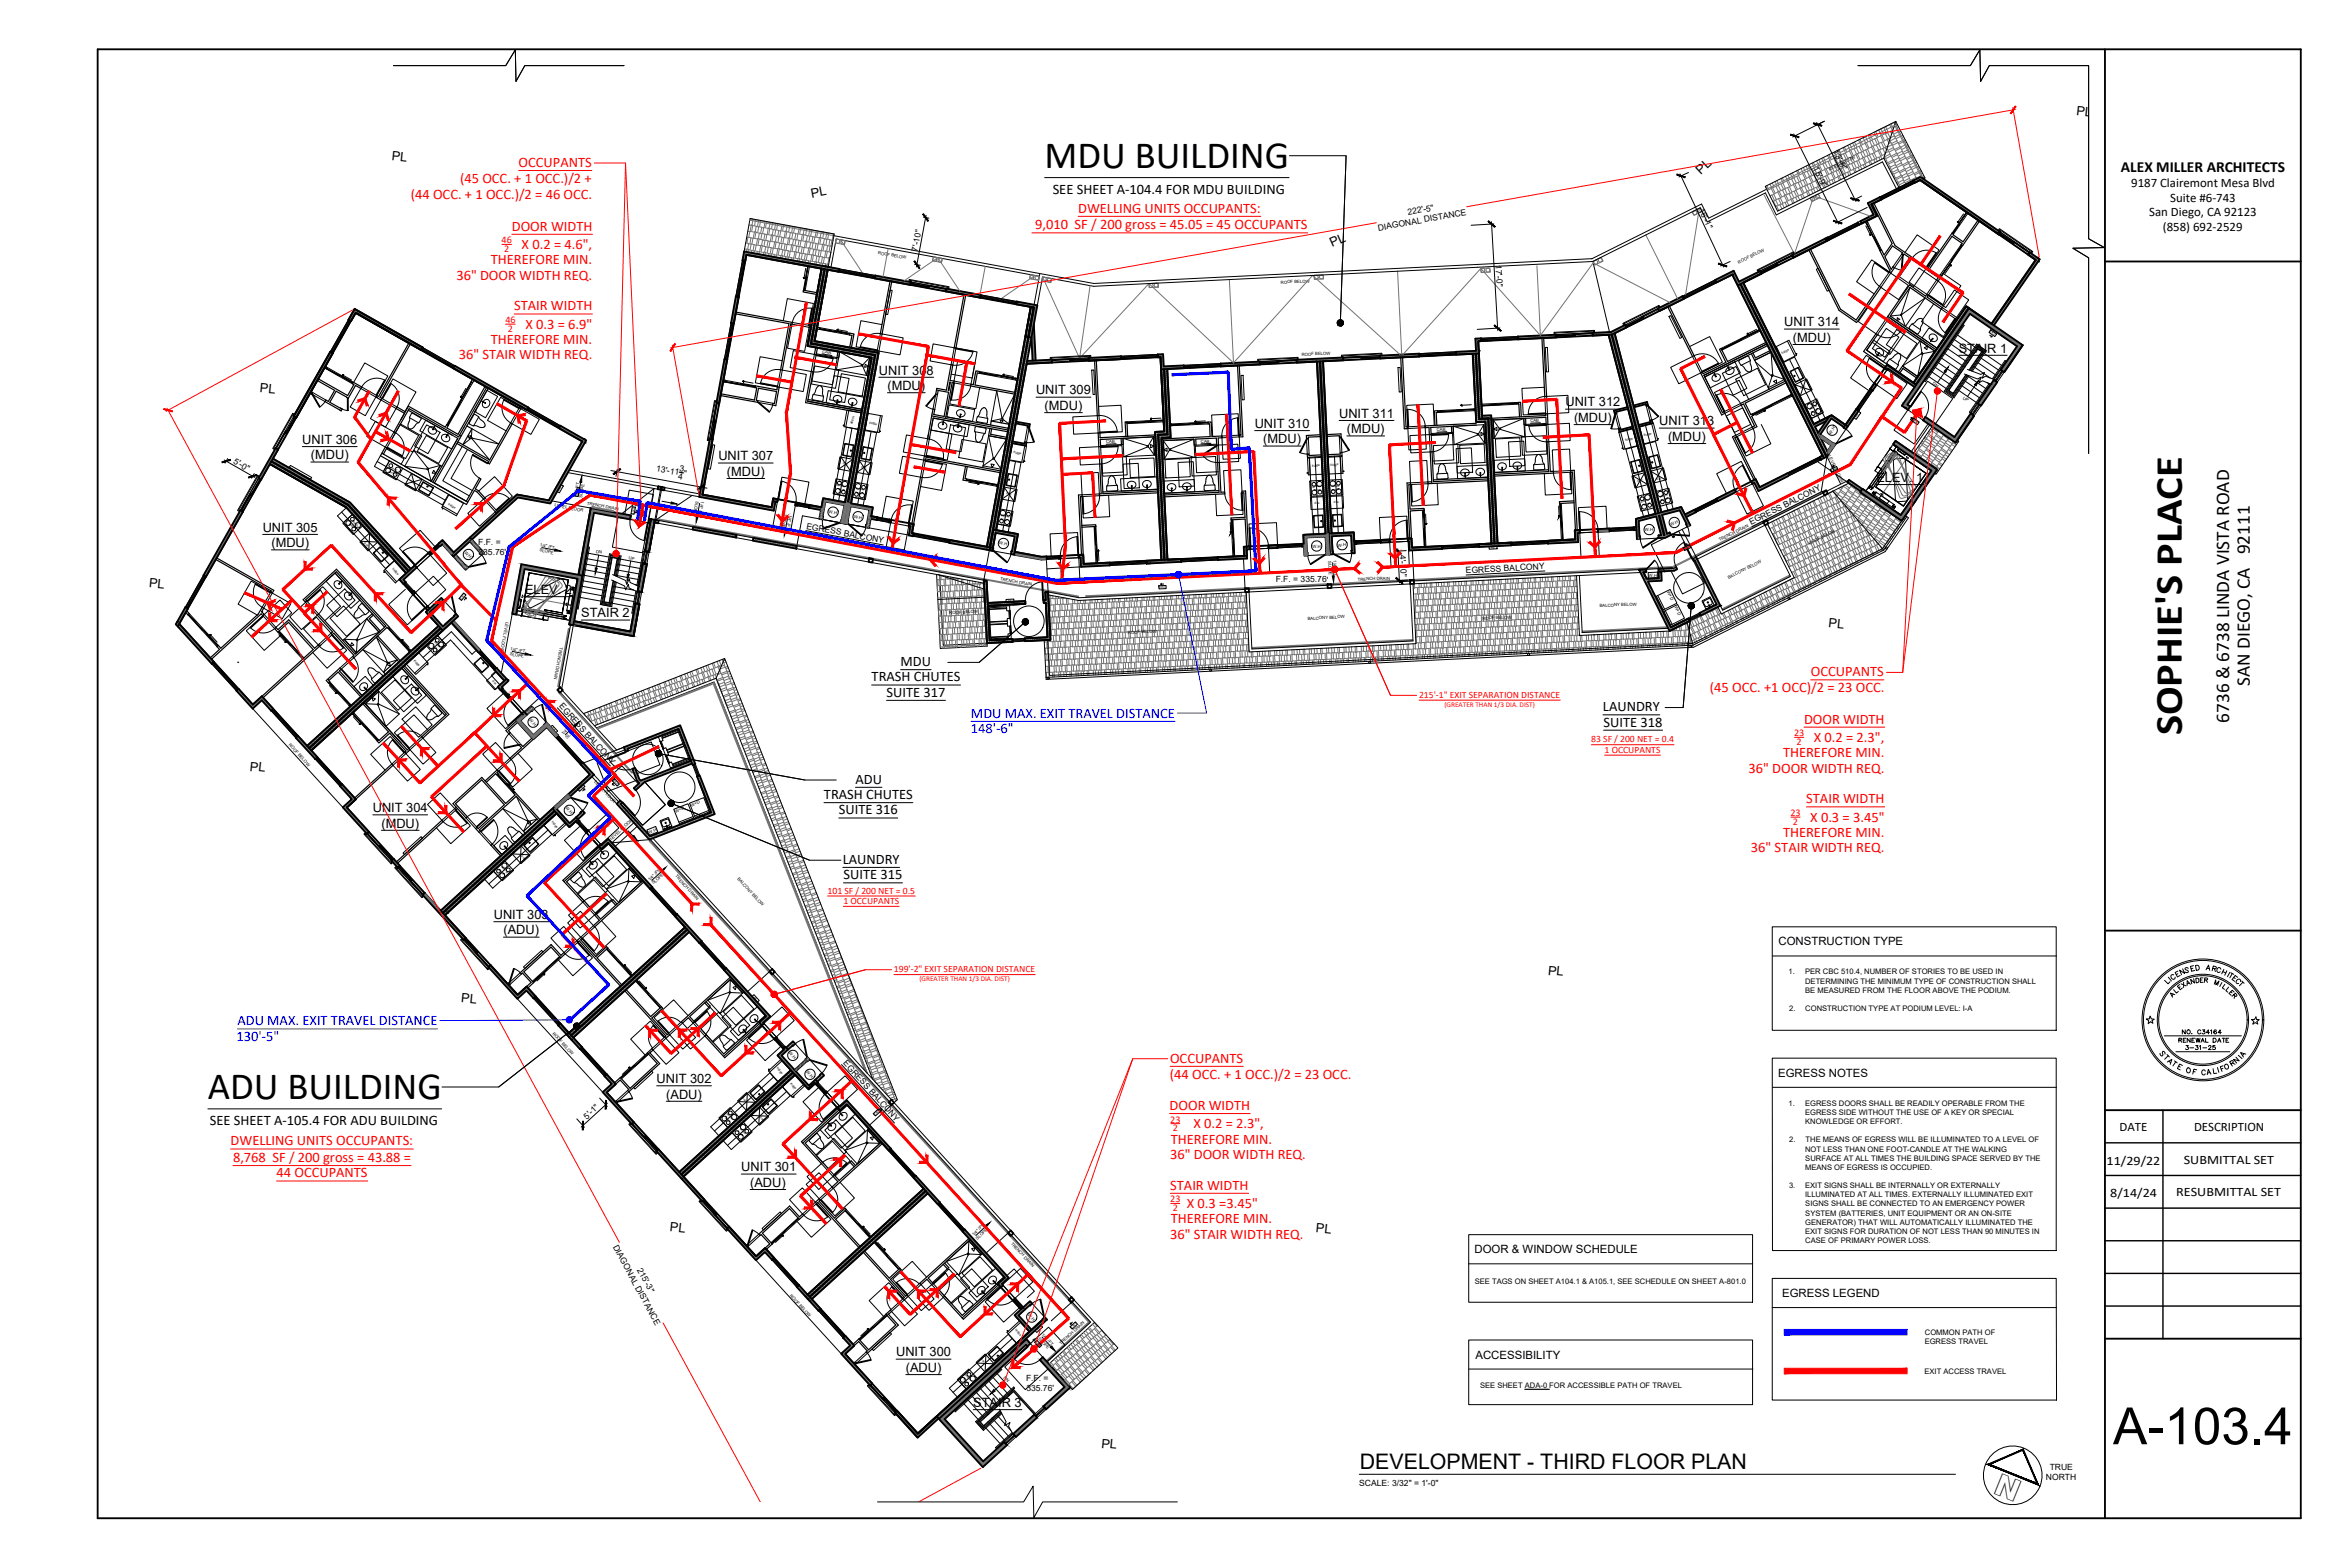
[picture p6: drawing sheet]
<svg xmlns="http://www.w3.org/2000/svg" width="914mm" height="610mm" viewBox="0 0 914 610" stroke-linecap="round" stroke-linejoin="round" font-family="sans-serif">
<defs><g id="words">
<text font-size="20" x="822.2" y="561.8">A-103.4</text>
<g font-size="15">
<text x="406.5" y="65.4">MDU BUILDING</text>
<text x="848.9" y="286.1" transform="rotate(-90 848.9 286.1)">SOPHIE'S PLACE</text>
<text x="80.9" y="427.6">ADU BUILDING</text>
</g>
<text font-size="11.9" x="775.2" y="580.9" transform="rotate(22 775.2 580.9)">N</text>
<text font-size="8.3" x="529.1" y="571.4">DEVELOPMENT - THIRD FLOOR PLAN</text>
<g font-size="7.5">
<text x="875.4" y="266.9" transform="rotate(-90 875.4 266.9)">SAN DIEGO, CA 92111</text>
<text x="867.4" y="281.1" transform="rotate(-90 867.4 281.1)">6736 &amp; 6738 LINDA VISTA ROAD</text>
</g>
<text font-size="6" x="825.3" y="67">ALEX MILLER ARCHITECTS</text>
<g font-size="5.6" fill="#f00">
<text x="201.8" y="64.9">OCCUPANTS</text>
<text x="179" y="71.2">(45 OCC. + 1 OCC.)/2 +</text>
<text x="159.8" y="77.6">(44 OCC. + 1 OCC.)/2 = 46 OCC.</text>
<text x="419.5" y="82.8">DWELLING UNITS OCCUPANTS:</text>
<text x="199.2" y="89.7">DOOR WIDTH</text>
<text x="402.8" y="89.2">9,010 SF / 200 gross = 45.05 = 45 OCCUPANTS</text>
<text x="203" y="96.9">X 0.2 = 4.6&quot;,</text>
<text x="191" y="102.8">THEREFORE MIN.</text>
<text x="177.6" y="108.8">36&quot; DOOR WIDTH REQ.</text>
<text x="200.1" y="120.7">STAIR WIDTH</text>
<text x="204.4" y="127.9">X 0.3 = 6.9&quot;</text>
<text x="191" y="133.9">THEREFORE MIN.</text>
<text x="178.5" y="139.8">36&quot; STAIR WIDTH REQ.</text>
<text x="704.6" y="263.1">OCCUPANTS</text>
<text x="665.3" y="269.3">(45 OCC. +1 OCC)/2 = 23 OCC.</text>
<text x="702" y="281.5">DOOR WIDTH</text>
<text x="705.8" y="288.6">X 0.2 = 2.3&quot;,</text>
<text x="693.8" y="294.6">THEREFORE MIN.</text>
<text x="680.4" y="300.6">36&quot; DOOR WIDTH REQ.</text>
<text x="702.8" y="312.5">STAIR WIDTH</text>
<text x="704.4" y="319.7">X 0.3 = 3.45&quot;</text>
<text x="693.8" y="325.6">THEREFORE MIN.</text>
<text x="681.3" y="331.6">36&quot; STAIR WIDTH REQ.</text>
<text x="455.3" y="413.4">OCCUPANTS</text>
<text x="455.2" y="419.6">(44 OCC. + 1 OCC.)/2 = 23 OCC.</text>
<text x="455.1" y="431.8">DOOR WIDTH</text>
<text x="464.3" y="438.9">X 0.2 = 2.3&quot;,</text>
<text x="89.7" y="445.6">DWELLING UNITS OCCUPANTS:</text>
<text x="455.5" y="444.9">THEREFORE MIN.</text>
<text x="90.7" y="452">8,768 SF / 200 gross = 43.88 =</text>
<text x="455.3" y="450.9">36&quot; DOOR WIDTH REQ.</text>
<text x="107.6" y="458">44 OCCUPANTS</text>
<text x="455.4" y="462.8">STAIR WIDTH</text>
<text x="461.8" y="469.9">X 0.3 =3.45&quot;</text>
<text x="455.5" y="475.9">THEREFORE MIN.</text>
<text x="455.3" y="481.9">36&quot; STAIR WIDTH REQ.</text>
</g>
<g font-size="5.6">
<text x="409.6" y="75.4">SEE SHEET A-104.4 FOR MDU BUILDING</text>
<text x="350.4" y="259.1">MDU</text>
<text x="339.2" y="265">TRASH CHUTES</text>
<text x="345" y="271.1">SUITE 317</text>
<text x="623.7" y="276.6">LAUNDRY</text>
<text x="624" y="282.7">SUITE 318</text>
<text x="332.9" y="304.9">ADU</text>
<text x="320.6" y="310.9">TRASH CHUTES</text>
<text x="326.4" y="316.8">SUITE 316</text>
<text x="327.9" y="336">LAUNDRY</text>
<text x="328.2" y="342">SUITE 315</text>
<text x="81.7" y="437.6">SEE SHEET A-105.4 FOR ADU BUILDING</text>
</g>
<g font-size="5.6" fill="#00f">
<text x="377.8" y="279.2">MDU MAX. EXIT TRAVEL DISTANCE</text>
<text x="377.8" y="285.2">148'-6&quot;</text>
<text x="92.4" y="398.8">ADU MAX. EXIT TRAVEL DISTANCE</text>
<text x="92" y="404.8">130'-5&quot;</text>
</g>
<g font-size="5.3">
<text x="866.1" y="388.4">E</text>
<text x="846" y="417.3">E</text>
</g>
<g font-size="5">
<text x="807.8" y="44.8" transform="rotate(6 807.8 44.8)">PL</text>
<text x="152.3" y="62.3" transform="rotate(6 152.3 62.3)">PL</text>
<text x="661.9" y="68.2" transform="rotate(-43 661.9 68.2)">PL</text>
<text x="315.8" y="76.9" transform="rotate(-11 315.8 76.9)">PL</text>
<text x="829.3" y="72.9">9187 Clairemont Mesa Blvd</text>
<text x="844.5" y="78.5">Suite #6-743</text>
<text x="836.2" y="84.1">San Diego, CA 92123</text>
<text x="841.6" y="89.9">(858) 692-2529</text>
<text x="518.4" y="96.2" transform="rotate(-24 518.4 96.2)">PL</text>
<text x="694.3" y="127">UNIT 314</text>
<text x="697.6" y="133">(MDU)</text>
<text x="762.2" y="137.2">STAIR 1</text>
<text x="342" y="145.7">UNIT 308</text>
<text x="101" y="152.5" transform="rotate(6 101 152.5)">PL</text>
<text x="345.3" y="151.7">(MDU)</text>
<text x="403.1" y="153.5">UNIT 309</text>
<text x="406.5" y="159.5">(MDU)</text>
<text x="609.1" y="158.1">UNIT 312</text>
<text x="488.2" y="166.5">UNIT 310</text>
<text x="521.1" y="162.5">UNIT 311</text>
<text x="612.5" y="164.1">(MDU)</text>
<text x="645.7" y="165.5">UNIT 313</text>
<text x="117.6" y="172.7">UNIT 306</text>
<text x="491.6" y="172.5">(MDU)</text>
<text x="524.1" y="168.5">(MDU)</text>
<text x="649" y="171.5">(MDU)</text>
<text x="121" y="178.7">(MDU)</text>
<text x="279.5" y="179.1">UNIT 307</text>
<text x="282.9" y="185.1">(MDU)</text>
<text x="730.1" y="187.5">ELEV. 1</text>
<text x="102.2" y="206.8">UNIT 305</text>
<text x="105.6" y="212.9">(MDU)</text>
<text x="57.9" y="228.3" transform="rotate(6 57.9 228.3)">PL</text>
<text x="204.3" y="231.1">ELEV. 2</text>
<text x="226.2" y="240.2">STAIR 2</text>
<text x="711.4" y="244.1" transform="rotate(6 711.4 244.1)">PL</text>
<text x="97.1" y="299.8" transform="rotate(6 97.1 299.8)">PL</text>
<text x="145.1" y="315.9">UNIT 304</text>
<text x="148.4" y="321.9">(MDU)</text>
<text x="192.1" y="357.5">UNIT 303</text>
<text x="195.9" y="363.5">(ADU)</text>
<text x="602.3" y="379.1" transform="rotate(6 602.3 379.1)">PL</text>
<text x="179.4" y="389.9" transform="rotate(6 179.4 389.9)">PL</text>
<text x="255.5" y="421.3">UNIT 302</text>
<text x="259.2" y="427.4">(ADU)</text>
<text x="824.8" y="440">DATE</text>
<text x="853.7" y="440">DESCRIPTION</text>
<text x="288.4" y="455.7">UNIT 301</text>
<text x="819.7" y="453.1">11/29/22</text>
<text x="849.7" y="452.7">SUBMITTAL SET</text>
<text x="291.9" y="461.7">(ADU)</text>
<text x="821.1" y="465.8">8/14/24</text>
<text x="846.8" y="465.4">RESUBMITTAL SET</text>
<text x="260.5" y="478.9" transform="rotate(6 260.5 478.9)">PL</text>
<text x="511.9" y="479.2" transform="rotate(6 511.9 479.2)">PL</text>
<text x="348.7" y="527.7">UNIT 300</text>
<text x="352.5" y="533.7">(ADU)</text>
<text x="378.7" y="547.3">STAIR 3</text>
<text x="428.4" y="563.1" transform="rotate(6 428.4 563.1)">PL</text>
</g>
<g font-size="4.9">
<text x="843.5" y="382.1">C</text>
<text x="868.9" y="383.8">C</text>
<text x="847.4" y="385.2">X</text>
<text x="867.1" y="389.5">R</text>
<text x="846.7" y="406.8">RENEWAL DATE</text>
<text x="839.3" y="412">S</text>
<text x="849.1" y="409.6">3-31-25</text>
<text x="870.7" y="412.4">A</text>
<text x="864.3" y="417">O</text>
</g>
<g font-size="4.4">
<text x="692" y="367.8">CONSTRUCTION TYPE</text>
<text x="844.5" y="387.7">L</text>
<text x="691.9" y="418.9">EGRESS NOTES</text>
<text x="573.7" y="487.6">DOOR &amp; WINDOW SCHEDULE</text>
<text x="693.5" y="504.6">EGRESS LEGEND</text>
<text x="574.1" y="528.5">ACCESSIBILITY</text>
</g>
<text font-size="4" x="841" y="383.8">L</text>
<g font-size="3.9" fill="#f00">
<text x="195.2" y="94.7">46</text>
<text x="196.2" y="98">2</text>
<text x="196.7" y="125.7">46</text>
<text x="197.6" y="129">2</text>
<text x="698.1" y="286.4">23</text>
<text x="699.1" y="289.8">2</text>
<text x="696.7" y="317.5">23</text>
<text x="697.6" y="320.8">2</text>
<text x="455.4" y="436.7">23</text>
<text x="456.3" y="440.1">2</text>
<text x="455.4" y="467.7">23</text>
<text x="456.3" y="471.1">2</text>
</g>
<g font-size="3.8" fill="#f00">
<text x="552.2" y="271.4">215'-1&quot; EXIT SEPARATION DISTANCE</text>
<text x="619.2" y="288.8">83 SF / 200 NET = 0.4</text>
<text x="624.4" y="292.8">1 OCCUPANTS</text>
<text x="322" y="347.6">101 SF / 200 NET = 0.5</text>
<text x="328.2" y="351.7">1 OCCUPANTS</text>
<text x="347.8" y="378.2">199'-2&quot; EXIT SEPARATION DISTANCE</text>
</g>
<g font-size="3.3">
<text x="713.1" y="58.8" transform="rotate(64 713.1 58.8)">13'-8&quot;</text>
<text x="705.3" y="65.5" transform="rotate(64 705.3 65.5)">15'-9&quot;</text>
<text x="547.9" y="83.6" transform="rotate(-10 547.9 83.6)">222'-5&quot;</text>
<text x="660.9" y="81.6" transform="rotate(65 660.9 81.6)">16'-1&quot;</text>
<text x="536.4" y="89.7" transform="rotate(-10 536.4 89.7)">DIAGONAL DISTANCE</text>
<text x="357.1" y="97.9" transform="rotate(-80 357.1 97.9)">7'-10&quot;</text>
<text x="581.9" y="103" transform="rotate(87 581.9 103)">17'-0&quot;</text>
<text x="90.6" y="180.1" transform="rotate(30 90.6 180.1)">5'-0&quot;</text>
<text x="255.1" y="183.2" transform="rotate(10 255.1 183.2)">13'-11 &quot;</text>
<text x="264.3" y="183.3" transform="rotate(9 264.3 183.3)">3</text>
<text x="263.8" y="186.4" transform="rotate(9 263.8 186.4)">4</text>
<text x="313.6" y="205.7" transform="rotate(11 313.6 205.7)">EGRESS BALCONY</text>
<text x="681.3" y="204.3" transform="rotate(-27 681.3 204.3)">EGRESS BALCONY</text>
<text x="186" y="212">F.F. =</text>
<text x="186.2" y="216">335.76'</text>
<text x="544.6" y="215.9" transform="rotate(87 544.6 215.9)">4'-10&quot;</text>
<text x="496.4" y="226.5">F.F. = 335.76'</text>
<text x="570.4" y="223" transform="rotate(-3 570.4 223)">EGRESS BALCONY</text>
<text x="217.4" y="274.8" transform="rotate(48 217.4 274.8)">EGRESS BALCONY</text>
<text x="327.9" y="413.7" transform="rotate(48 327.9 413.7)">EGRESS BALCONY</text>
<text x="228.4" y="435.6" transform="rotate(-42 228.4 435.6)">5'-1&quot;</text>
<text x="238.4" y="485.1" transform="rotate(61 238.4 485.1)">DIAGONAL DISTANCE</text>
<text x="247.8" y="494" transform="rotate(62 247.8 494)">215'-3&quot;</text>
<text x="399.2" y="537.3">F.F. =</text>
<text x="399.4" y="541.3">335.76'</text>
<text x="796.1" y="575.7">NORTH</text>
<text x="797.5" y="571.7">TRUE</text>
<text x="528.9" y="578.3">SCALE: 3/32&quot; = 1'-0&quot;</text>
</g>
<g font-size="3">
<text x="695.9" y="379.1">1.</text>
<text x="702.4" y="379.1">PER CBC 510.4, NUMBER OF STORIES TO BE USED IN</text>
<text x="702.4" y="382.7">DETERMINING THE MINIMUM TYPE OF CONSTRUCTION SHALL</text>
<text x="702.4" y="386.2">BE MEASURED FROM THE FLOOR ABOVE THE PODIUM.</text>
<text x="696.2" y="393.3">2.</text>
<text x="702.5" y="393.3">CONSTRUCTION TYPE AT PODIUM LEVEL: I-A</text>
<text x="695.9" y="430.2">1.</text>
<text x="702.4" y="430.2">EGRESS DOORS SHALL BE READILY OPERABLE FROM THE</text>
<text x="702.4" y="433.8">EGRESS SIDE WITHOUT THE USE OF A KEY OR SPECIAL</text>
<text x="702.4" y="437.3">KNOWLEDGE OR EFFORT.</text>
<text x="696.2" y="444.4">2.</text>
<text x="702.4" y="448">NOT LESS THAN ONE FOOT-CANDLE AT THE WALKING</text>
<text x="702.5" y="444.4">THE MEANS OF EGRESS WILL BE ILLUMINATED TO A LEVEL OF</text>
<text x="702.4" y="455.1">MEANS OF EGRESS IS OCCUPIED.</text>
<text x="702.5" y="451.6">SURFACE AT ALL TIMES THE BUILDING SPACE SERVED BY THE</text>
<text x="696.1" y="462.2">3.</text>
<text x="702.3" y="465.8">ILLUMINATED AT ALL TIMES. EXTERNALLY ILLUMINATED EXIT</text>
<text x="702.4" y="462.2">EXIT SIGNS SHALL BE INTERNALLY OR EXTERNALLY</text>
<text x="702.5" y="469.3">SIGNS SHALL BE CONNECTED TO AN EMERGENCY POWER</text>
<text x="702.5" y="472.9">SYSTEM (BATTERIES, UNIT EQUIPMENT OR AN ON-SITE</text>
<text x="702.5" y="476.5">GENERATOR) THAT WILL AUTOMATICALLY ILLUMINATED THE</text>
<text x="702.4" y="480.1">EXIT SIGNS FOR DURATION OF NOT LESS THAN 90 MINUTES IN</text>
<text x="702.5" y="483.6">CASE OF PRIMARY POWER LOSS.</text>
<text x="573.8" y="499.7">SEE TAGS ON SHEET A104.1 &amp; A105.1, SEE SCHEDULE ON SHEET A-801.0</text>
<text x="749" y="519.3">COMMON PATH OF</text>
<text x="748.9" y="522.9">EGRESS TRAVEL</text>
<text x="575.9" y="539.8">SEE SHEET ADA-0 FOR ACCESSIBLE PATH OF TRAVEL</text>
<text x="748.8" y="534.5">EXIT ACCESS TRAVEL</text>
</g>
<g font-size="2.8" fill="#f00">
<text x="562" y="275">(GREATER THAN 1/3 DIA. DIST)</text>
<text x="357.7" y="381.7">(GREATER THAN 1/3 DIA. DIST)</text>
</g>
<g font-size="1.7">
<text x="711.9" y="66.5" transform="rotate(-26 711.9 66.5)">ROOF BELOW</text>
<text x="341.5" y="98.8" transform="rotate(10 341.5 98.8)">ROOF BELOW</text>
<text x="676.6" y="102.6" transform="rotate(-27 676.6 102.6)">ROOF BELOW</text>
<text x="498.4" y="110.4" transform="rotate(-3 498.4 110.4)">ROOF BELOW</text>
<text x="319.9" y="137.3" transform="rotate(10 319.9 137.3)">CAB.</text>
<text x="506.5" y="138.5" transform="rotate(-3 506.5 138.5)">ROOF BELOW</text>
<text x="751.8" y="149.5" transform="rotate(35 751.8 149.5)">DN</text>
<text x="763.6" y="155.1" transform="rotate(35 763.6 155.1)">UP</text>
<text x="559.1" y="167.8" transform="rotate(-3 559.1 167.8)">CAB.</text>
<text x="595.5" y="164.3" transform="rotate(-2 595.5 164.3)">CAB.</text>
<text x="430.4" y="172.5" transform="rotate(-3 430.4 172.5)">CAB.</text>
<text x="467.3" y="172.3" transform="rotate(-3 467.3 172.3)">CAB.</text>
<text x="712.4" y="169.1" transform="rotate(-54 712.4 169.1)">W.H</text>
<text x="711.4" y="177.5" transform="rotate(64 711.4 177.5)">LEVEL FLOOR</text>
<text x="215.7" y="197" transform="rotate(11 215.7 197)">LEVEL FLOOR</text>
<text x="224.5" y="193.5" transform="rotate(-80 224.5 193.5)">1/4&quot; /FT</text>
<text x="226.5" y="193.7" transform="rotate(-79 226.5 193.7)">SLOPE</text>
<text x="228.3" y="196.3" transform="rotate(10 228.3 196.3)">TRENCH DRAIN</text>
<text x="270.7" y="194.8" transform="rotate(101 270.7 194.8)">SLOPE</text>
<text x="272.8" y="195" transform="rotate(101 272.8 195)">1/4&quot; /FT</text>
<text x="305.1" y="200.1" transform="rotate(101 305.1 200.1)">SLOPE</text>
<text x="307.1" y="200.2" transform="rotate(100 307.1 200.2)">1/4&quot; /FT</text>
<text x="322.4" y="199.6" transform="rotate(10 322.4 199.6)">W.H</text>
<text x="332.2" y="201.4" transform="rotate(10 332.2 201.4)">W.H</text>
<text x="640.1" y="206.7" transform="rotate(-2 640.1 206.7)">W.H</text>
<text x="650.3" y="204.6" transform="rotate(-26 650.3 204.6)">W.H</text>
<text x="180.6" y="215" transform="rotate(48 180.6 215)">W.H</text>
<text x="209.9" y="214.5" transform="rotate(11 209.9 214.5)">SLOPE</text>
<text x="210" y="212.5" transform="rotate(11 210 212.5)">1/4&quot; /FT</text>
<text x="231.8" y="215.1" transform="rotate(10 231.8 215.1)">DN</text>
<text x="388.7" y="211.8" transform="rotate(10 388.7 211.8)">W.H</text>
<text x="510.7" y="213.1" transform="rotate(-2 510.7 213.1)">W.H</text>
<text x="520.6" y="212.6" transform="rotate(-2 520.6 212.6)">W.H</text>
<text x="669.2" y="210.5" transform="rotate(-27 669.2 210.5)">TRENCH DRAIN</text>
<text x="704.2" y="211.9" transform="rotate(-27 704.2 211.9)">ROOF BELOW</text>
<text x="244.5" y="217.6" transform="rotate(11 244.5 217.6)">UP</text>
<text x="516.8" y="218.3" transform="rotate(87 516.8 218.3)">SLOPE</text>
<text x="518.8" y="217.9" transform="rotate(88 518.8 217.9)">1/4&quot; /FT</text>
<text x="389.1" y="225.7" transform="rotate(10 389.1 225.7)">TRENCH DRAIN</text>
<text x="528.3" y="226" transform="rotate(-3 528.3 226)">TRENCH DRAIN</text>
<text x="641.6" y="224.6" transform="rotate(-3 641.6 224.6)">W.H</text>
<text x="672.7" y="225.2" transform="rotate(-27 672.7 225.2)">BALCONY BELOW</text>
<text x="648.6" y="230.2" transform="rotate(63 648.6 230.2)">W+D</text>
<text x="369.4" y="239" transform="rotate(-3 369.4 239)">ROOF BELOW</text>
<text x="622.5" y="236.2" transform="rotate(-3 622.5 236.2)">BALCONY BELOW</text>
<text x="651.5" y="236.1" transform="rotate(63 651.5 236.1)">W+D</text>
<text x="196.8" y="241.9" transform="rotate(101 196.8 241.9)">LEVEL FLOOR</text>
<text x="508.9" y="241.2" transform="rotate(-3 508.9 241.2)">BALCONY BELOW</text>
<text x="576.8" y="241.1" transform="rotate(-3 576.8 241.1)">ROOF BELOW</text>
<text x="217.8" y="251.8" transform="rotate(100 217.8 251.8)">TRENCH DRAIN</text>
<text x="438.9" y="246.6" transform="rotate(-3 438.9 246.6)">ROOF BELOW</text>
<text x="198.3" y="254.9" transform="rotate(11 198.3 254.9)">SLOPE</text>
<text x="198.5" y="252.9" transform="rotate(11 198.5 252.9)">1/4&quot; /FT</text>
<text x="205.8" y="280.2" transform="rotate(48 205.8 280.2)">W.H</text>
<text x="219.1" y="286.1" transform="rotate(-43 219.1 286.1)">1/4&quot; /FT</text>
<text x="220.7" y="287.4" transform="rotate(-43 220.7 287.4)">SLOPE</text>
<text x="112.3" y="289.9" transform="rotate(48 112.3 289.9)">ROOF BELOW</text>
<text x="231.2" y="304.1" transform="rotate(48 231.2 304.1)">LEVEL FLOOR</text>
<text x="219.9" y="314.5" transform="rotate(47 219.9 314.5)">W.H</text>
<text x="263" y="316.2" transform="rotate(-22 263 316.2)">W+D</text>
<text x="269.1" y="313.8" transform="rotate(-22 269.1 313.8)">W+D</text>
<text x="237.9" y="326.9" transform="rotate(-42 237.9 326.9)">LEVEL FLOOR</text>
<text x="252.6" y="324.5" transform="rotate(-22 252.6 324.5)">W.H</text>
<text x="262.7" y="341" transform="rotate(48 262.7 341)">TRENCH DRAIN</text>
<text x="286.8" y="341.9" transform="rotate(47 286.8 341.9)">BALCONY BELOW</text>
<text x="252.8" y="342.8" transform="rotate(-43 252.8 342.8)">1/4&quot; /FT</text>
<text x="254.3" y="344.1" transform="rotate(-43 254.3 344.1)">SLOPE</text>
<text x="214.9" y="402.1" transform="rotate(48 214.9 402.1)">ROOF BELOW</text>
<text x="306.9" y="409.8" transform="rotate(47 306.9 409.8)">W.H</text>
<text x="313.6" y="417.2" transform="rotate(47 313.6 417.2)">W.H</text>
<text x="378.9" y="480.9" transform="rotate(-43 378.9 480.9)">1/4&quot; /FT</text>
<text x="380.4" y="482.2" transform="rotate(-43 380.4 482.2)">SLOPE</text>
<text x="393.3" y="483.8" transform="rotate(48 393.3 483.8)">TRENCH DRAIN</text>
<text x="307.2" y="504.1" transform="rotate(47 307.2 504.1)">ROOF BELOW</text>
<text x="399.9" y="511.6" transform="rotate(48 399.9 511.6)">W.H</text>
<text x="403.9" y="520.8" transform="rotate(47 403.9 520.8)">SLOPE</text>
<text x="405.2" y="519.3" transform="rotate(47 405.2 519.3)">1/4&quot; /FT</text>
<text x="412.9" y="523.2" transform="rotate(-42 412.9 523.2)">TRENCH DRAIN</text>
<text x="390.4" y="536" transform="rotate(48 390.4 536)">DN</text>
</g>
<g font-size="1.2">
<text x="774.1" y="129.2" transform="rotate(34 774.1 129.2)">EXIT</text>
<text x="693.5" y="137.8" transform="rotate(-27 693.5 137.8)">fridge</text>
<text x="700.7" y="151.5" transform="rotate(-27 700.7 151.5)">d.w.</text>
<text x="331.7" y="161.9" transform="rotate(100 331.7 161.9)">fridge</text>
<text x="704.2" y="159.5" transform="rotate(-26 704.2 159.5)">stove/</text>
<text x="704.9" y="160.8" transform="rotate(-27 704.9 160.8)">oven</text>
<text x="338.2" y="164.8" transform="rotate(11 338.2 164.8)">fridge</text>
<text x="743.9" y="163.5" transform="rotate(34 743.9 163.5)">EXIT</text>
<text x="632.5" y="171.6" transform="rotate(-14 632.5 171.6)">fridge</text>
<text x="639.7" y="169.7" transform="rotate(-15 639.7 169.7)">fridge</text>
<text x="394.4" y="176.4" transform="rotate(10 394.4 176.4)">fridge</text>
<text x="154.4" y="183.9" transform="rotate(-169 154.4 183.9)">stove/</text>
<text x="154.7" y="182.4" transform="rotate(-168 154.7 182.4)">oven</text>
<text x="327.9" y="180.6" transform="rotate(11 327.9 180.6)">d.w.</text>
<text x="335.1" y="181.9" transform="rotate(11 335.1 181.9)">d.w.</text>
<text x="510.5" y="181.5" transform="rotate(-2 510.5 181.5)">fridge</text>
<text x="517.7" y="181.2" transform="rotate(-3 517.7 181.2)">fridge</text>
<text x="712.6" y="183.6" transform="rotate(-27 712.6 183.6)">EXIT</text>
<text x="159.8" y="187.6" transform="rotate(29 159.8 187.6)">d.w.</text>
<text x="224.5" y="190.3" transform="rotate(100 224.5 190.3)">EXIT</text>
<text x="325.7" y="189.1" transform="rotate(10 325.7 189.1)">stove/</text>
<text x="326.1" y="190.7" transform="rotate(11 326.1 190.7)">oven</text>
<text x="332.8" y="191.9" transform="rotate(11 332.8 191.9)">oven</text>
<text x="333.1" y="190.4" transform="rotate(10 333.1 190.4)">stove/</text>
<text x="510.7" y="189.7" transform="rotate(-3 510.7 189.7)">stove/</text>
<text x="511.5" y="191.2" transform="rotate(-3 511.5 191.2)">oven</text>
<text x="518.1" y="189.4" transform="rotate(-3 518.1 189.4)">stove/</text>
<text x="518.1" y="190.9" transform="rotate(-3 518.1 190.9)">oven</text>
<text x="637.2" y="187.4" transform="rotate(-14 637.2 187.4)">d.w.</text>
<text x="644.6" y="186.9" transform="rotate(-15 644.6 186.9)">d.w.</text>
<text x="174.3" y="196.3" transform="rotate(30 174.3 196.3)">fridge</text>
<text x="246.2" y="197.2" transform="rotate(101 246.2 197.2)">EXIT</text>
<text x="391.5" y="192.3" transform="rotate(11 391.5 192.3)">d.w.</text>
<text x="511.5" y="196" transform="rotate(-2 511.5 196)">d.w.</text>
<text x="519" y="195.7" transform="rotate(-2 519 195.7)">d.w.</text>
<text x="638.6" y="195.5" transform="rotate(-15 638.6 195.5)">stove/</text>
<text x="639.7" y="196.8" transform="rotate(-15 639.7 196.8)">oven</text>
<text x="645.9" y="193.6" transform="rotate(-15 645.9 193.6)">stove/</text>
<text x="646.2" y="195" transform="rotate(-15 646.2 195)">oven</text>
<text x="135.7" y="203.7" transform="rotate(48 135.7 203.7)">oven</text>
<text x="136.8" y="202.7" transform="rotate(48 136.8 202.7)">stove/</text>
<text x="389.2" y="202.3" transform="rotate(11 389.2 202.3)">oven</text>
<text x="389.5" y="200.8" transform="rotate(10 389.5 200.8)">stove/</text>
<text x="141.6" y="211.1" transform="rotate(48 141.6 211.1)">d.w.</text>
<text x="655.4" y="214" transform="rotate(-26 655.4 214)">EXIT</text>
<text x="152.6" y="221.4" transform="rotate(48 152.6 221.4)">fridge</text>
<text x="179.4" y="233.5" transform="rotate(-51 179.4 233.5)">EXIT</text>
<text x="451" y="228.9" transform="rotate(-3 451 228.9)">EXIT</text>
<text x="168.3" y="251.2" transform="rotate(48 168.3 251.2)">oven</text>
<text x="168.9" y="249.7" transform="rotate(48 168.9 249.7)">stove/</text>
<text x="160.9" y="257" transform="rotate(48 160.9 257)">fridge</text>
<text x="191.5" y="264.8" transform="rotate(48 191.5 264.8)">d.w.</text>
<text x="238.4" y="303.7" transform="rotate(47 238.4 303.7)">EXIT</text>
<text x="225.5" y="307.7" transform="rotate(-42 225.5 307.7)">EXIT</text>
<text x="214.6" y="319.9" transform="rotate(48 214.6 319.9)">fridge</text>
<text x="202.7" y="332.8" transform="rotate(48 202.7 332.8)">d.w.</text>
<text x="194" y="338.4" transform="rotate(48 194 338.4)">oven</text>
<text x="195.1" y="337.4" transform="rotate(48 195.1 337.4)">stove/</text>
<text x="302.1" y="415.7" transform="rotate(48 302.1 415.7)">fridge</text>
<text x="307.4" y="421.6" transform="rotate(48 307.4 421.6)">fridge</text>
<text x="288.7" y="427" transform="rotate(47 288.7 427)">d.w.</text>
<text x="282.1" y="434.8" transform="rotate(48 282.1 434.8)">oven</text>
<text x="282.6" y="433.2" transform="rotate(48 282.6 433.2)">stove/</text>
<text x="295.5" y="434.6" transform="rotate(48 295.5 434.6)">d.w.</text>
<text x="340.5" y="434" transform="rotate(-43 340.5 434)">EXIT</text>
<text x="286.8" y="440.1" transform="rotate(48 286.8 440.1)">oven</text>
<text x="287.9" y="439.1" transform="rotate(48 287.9 439.1)">stove/</text>
<text x="394.9" y="517.4" transform="rotate(47 394.9 517.4)">fridge</text>
<text x="417.1" y="516.9" transform="rotate(-43 417.1 516.9)">EXIT</text>
<text x="402.7" y="522.1" transform="rotate(47 402.7 522.1)">EXIT</text>
<text x="381.5" y="528.7" transform="rotate(47 381.5 528.7)">d.w.</text>
<text x="374.8" y="536.5" transform="rotate(48 374.8 536.5)">oven</text>
<text x="375.5" y="534.9" transform="rotate(48 375.5 534.9)">stove/</text>
</g>
<g font-size="1.1">
<text x="722.7" y="162.4" transform="rotate(-56 722.7 162.4)">FE</text>
<text x="218" y="191" transform="rotate(-61 218 191)">FE</text>
<text x="580.2" y="213.5" transform="rotate(-2 580.2 213.5)">FE</text>
<text x="392.3" y="234.1" transform="rotate(-3 392.3 234.1)">FE</text>
<text x="214.7" y="283.4" transform="rotate(49 214.7 283.4)">FE</text>
<text x="293.2" y="388.2" transform="rotate(47 293.2 388.2)">FE</text>
<text x="404" y="517.8" transform="rotate(-43 404 517.8)">FE</text>
</g>
</g></defs>
<g fill="none" stroke="#000" stroke-width=".39">
<path d="M153.1 25.5h43.7l3.7-6.1 .3 12.3 3.4-6.2h38.6M723 25.5h43.7l3.7-6.1 .3 12.3 3.4-6.2h38.6v67.4l6.1 3.4-12.2 .3 6.1 3.7v76.1M697.9 52.1l17.6 35.1M706.4 48.9l3.5-1.7-12.3 6.1M706.9 47.7l15.3 30.7M737.6 47.2l11.4 22.1-.6 .3M737.6 47.2l-50.7 25.3 4.8 9.6 41.3-20.5M737.6 47.2l-4.6 14.4M406.5 69.1h95.1M501.7 60.6h22.1l-2.2 63.8 2.2-63.8M653.7 67.6l17 36.3M657 67.1l-3.7 1.7"/>
<path d="M687.4 73.6l-22.6 11.3-2.7-5.5-42.8 21.3M724.4 76.3l-3.4 1.7M732 76.7l.2 .4M732.1 77.6l12.7-6.4-12.7 6.4M733 61.6l5.9 11.4M737.9 73.5l-5.4-10.5-41.3 20.6-4.3-8.5-22.6 11.2-2.7-5.4-42 20.9M744.2 70.6l.3 .4M744.3 70.2l-12.8 6.4M744.3 70.8l-12.2 6.1M744.4 70.2l-12.8 6.4M744.5 70.4l-12.8 6.4M744.7 70.9l-12.8 6.4"/>
<path d="M324.5 91.7l.1-.7-32.7-6-2.4 12.8M324.5 91.7l101.1 18.6 193.9-9.7M324.5 91.7l-2.2 12.1M359.3 84.5l2.2 .4M360.3 83.7l-3.7 20.1M580.3 86.3l2.5 42.3M581.3 87.1l-8.9 .5M697.4 99.2l-12.5 6.3M698 98.9l-.3-.5-13.6 6.8 .3 .5M698.2 98.8l-.3-.8-14.2 7 .4 .8M710.6 92.9l.2 .5M722.8 86.8l.2 .4"/>
<path d="M723 87l-12.3 6.2M723.1 86.7l-12.8 6.3M723.3 87.1l-12.7 6.4M723.5 87.4l-12.8 6.4M723.9 86l-13.7 6.8M724.4 87l-12.8 6.3M726 87.9l1.9 3.7M726.2 86.9l2.8 5.2zM726.2 86.9l5.3 10.6M726.6 80.7l-12.3 6.1M726.8 86.5l5.3 10.7M729 92.1l2.8 5.2z"/>
<path d="M740 98.8l-3.4 5M740.2 99.2h.4l-.5 6h-.3zM740.6 99.2l-3.4 4.9M741.2 98.2l4.8-6.8 8.5 5.8-4.7 6.9M753.3 98.3l.3 .2-3.8 5.6-.3-.2zM753.6 98.5a6.8 6.8 0 0 0-9.4 1.7M761.9 86.2l-.3 .4M762.5 86.9l-2.6 4zM763.1 95.2l-8.1 11.7M763.3 95.3l-4 5.9zM763.7 95.5l-8.1 11.8M764 83.2l-2.1 3.1"/>
<path d="M765 82.8l.2 .2-2.7 3.9-.2-.2zM765 82.8l-5.4 7.9M765.5 83.2l-5.4 7.9M777.5 89.7l.5-.8 13 9-.5 .7M777.7 90.3l6.1 4.2-.2 .3-6.1-4.2zM777.7 89.9l.4-.5 12.5 8.6-.4 .5M777.8 91.2l11.3 7.9M777.9 90l11.8 8.1M778.4 90.3l11.4 7.9M783.5 93.9l6.2 4.2-.2 .3-6.1-4.3zM286.7 115.1l.5 .1M288.9 101.3l-2.6 14"/>
<path d="M289.2 101.6l.4 .1M289.2 101.3l-2.6 14.1M289.4 101.7l-2.5 13.4M289.7 101.4l-2.6 14.1M290 101.5l-2.6 14M312.9 108l-.1 .5M313.5 104.4l-.6 3.6M313.7 108.2l-.7 4.7h-.2zM314.3 103.5h.2l-.8 4.7h-.2zM314.3 103.5l-1.7 9.4M315 103.6l-1.7 9.4M315.8 119.9l.3 .1-1.2 6.6h-.3z"/>
<path d="M316.2 120a6.8 6.8 0 0 0-7.9 5.4M323.3 104l2.1-11 79 14.5M326.2 105.7l14.1 2.6M326.3 105.4l14.1 2.6M326.5 104.6l14.1 2.6M326.5 104.9l14 2.6M326.7 105.2l13.5 2.5M326.7 104.9l-.1 .6M340.2 107.4l-.1 .5M346.4 112.8l.8 .2-1.8 9.3-.8-.1zM353.6 109.6l.2-.9 15.5 2.8-.2 .9M353.9 109.6l.1-.5 15 2.7-.2 .6"/>
<path d="M354.2 110.8l13.7 2.6M354.4 110.1l7.3 1.4-.1 .3-7.3-1.4zM354.4 109.7l13.8 2.6M355.9 102.8l2.2 .4M360.9 111l7.3 1.3-.1 .3-7.3-1.3zM381.4 115.8l14 2.6M381.5 115.5l14 2.6M381.5 114.7l14.1 2.6M381.5 115l14.1 2.6M381.8 115.3l13.5 2.5M381.8 115.1l-.1 .5M395.3 117.6l-.1 .4"/>
<path d="M404.6 106.4l-2.2 12.1M619.8 101.7l-194.2 9.7-19.9-3.7-2.1 11.1M619.9 102.3l6.4 26.9M645.7 119.7l-.3-.5-13.5 6.7 .2 .6M646 119.6l-.4-.8-14.2 7 .5 .8M655.1 115.4l.2 .4M667.3 109.3l.2 .4M667.4 109.5l-12.3 6.1M667.4 108.9l-12.8 6.4M667.5 109.1l-12.7 6.4M667.8 109.6l-12.8 6.4M667.9 109.9l-12.8 6.3"/>
<path d="M673.2 101.7l-3.7 1.8M685 105.8l6.7-3.4 .1 .4-6.6 3.3zM690.7 102.5l6.7-3.3 .1 .4-6.6 3.3zM697.9 100.2l-12.5 6.2M706.7 104.8l.8-.4 4.2 8.5-.7 .4zM726.9 119.5l6.8 4.7-3.8 5.6-6.8-4.7zM729.6 102l5.5 3.8-.2 .3-5.5-3.8zM729.6 102a6.8 6.8 0 0 0 1.7 9.4l3.8-5.6M735.1 105.8l-6.8-4.7-5.9 8.5 6.9 4.7M735.7 106.3l6.9 4.7-3.9 5.5-6.8-4.7zM737.2 104.1l1.4 .7 1.5 .3M743.2 111.8l-3.5 10.7 9.4-6.6-7.7 11.1-1.7-4.5-4.2 .4"/>
<path d="M743.8 100.8l5.5 3.8-4.7 6.9-5.6-3.8zM744.2 100.2l5.6 3.9M746.7 104.2l6.8 4.8-3.8 5.5-6.8-4.7zM750.5 114.6l5.5 3.9-.2 .2-5.5-3.8zM752.4 118.2l-4.7 6.9 8.5 5.8 4.7-6.8M754.1 109.4l-3.8 5.5M754.1 109.4a6.8 6.8 0 0 1 1.7 9.4M756.1 106.4l6.9 4.8-5.9 8.5-6.8-4.8M759.2 103l-2.4 3.4M759.4 101.3l.2 .1-4 5.9-.2-.1zM760.5 112.8l5.5 3.9-4.7 6.8-5.5-3.8zM128.9 136.7l.5 .3"/>
<path d="M135.6 124.4l-7.1 12.5M135.7 124.8l.4 .3M135.8 124.6l-7 12.4M135.9 125l-6.8 11.9M136.3 124.8l-7.1 12.4M136.6 124.9l-7.2 12.5M163.9 136.2l12.5 7.1M164.1 136l12.4 7M164.3 135.5l12.5 7.1M164.5 135.9l11.9 6.8M164.6 135.7l-.2 .4M282.2 139.5l.5 .1"/>
<path d="M284 129.5l.6 .1M284.5 125.6l-2.6 14.1M284.8 125.7l-2.6 14.1M284.9 126.1l-2.4 13.4M285.2 125.8l-2.6 14.1M285.5 125.9l-2.6 14M304.8 124.8l1.6-8.6 10.1 1.9-1.6 8.5M308.2 126.1l6.6 1.2-1.7 9.4-6.7-1.2zM308.3 125.4l6.6 1.2M308.7 136.4l8.2 1.5-1.2 6.6-8.2-1.5zM317.6 138l6.6 1.2-.1 .4-6.6-1.3zM317.6 138l-1.2 6.6a6.8 6.8 0 0 0 7.8-5.4"/>
<path d="M317.6 138l8.1 1.5-1.8 10.1-8.2-1.4M317.6 137.6l8.1 1.5M318.8 128.1l11.7 2.2M318.8 127.8l5.9 1.1-5.9-.9zM318.9 127.5l11.8 2.1M319.9 137.7l3.8 .6M324.8 128.7l5.8 1.1-5.9-.9zM325.7 128.2l.4 .1M326.1 128.3l3.6 .6M326.8 136.9l11.6 2.1-1.2 7.1-11.8-2.2zM326.8 136.9l8.4 4.8M334.8 134.9l6.6 1.2-.1 .3-6.6-1.2z"/>
<path d="M338.4 139l-2.6 2.9M342.5 129.8l-1.2 6.6M342.6 129.8a6.8 6.8 0 0 0-7.9 5.4M343.2 126.3l-8.2-1.5-1.9 10.1 8.2 1.5M343.2 129.9l8.2 1.5-1.2 6.6-8.2-1.4zM363.1 133.8l8.2 1.5-1.2 6.6-8.2-1.5zM372 135.4l6.6 1.2-.1 .3-6.6-1.1zM372 135.4l-1.2 6.6a6.8 6.8 0 0 0 7.8-5.4M372 135.4l8.2 1.5-1.9 10.2-8.2-1.6M409.3 140l7.9-.4v.3l-7.9 .4zM416.2 140l7.4-.4 .1 .3-7.5 .4zM423.6 139.2l-14.3 .7"/>
<path d="M424.2 139.2l-.1-.6-15.1 .7v.6M424.5 139.1l-.1-.8-15.8 .8 .1 .9M436.5 138.9v.5M450.2 138.4l-13.7 .7M450.2 138.2v.5M450.5 137.9l-14.3 .7M450.5 138.2l-14.3 .7M450.5 139l-14.2 .7M450.5 138.7l-14.3 .7M504.5 140l-14.3 .7M504.9 139.9l-.1-.6-15.1 .8v.6M505.1 139.9v-.9l-15.7 .8v.9"/>
<path d="M530.5 139v-.3l-7.9 .4 .1 .3 14.2-.7v.4l-7.4 .3v-.3M536.9 138.3l-14.3 .8M537 139.4l-14.3 .8M537.4 138.3v-.6l-15.1 .8v.6M537.7 138.3v-.9l-15.7 .8v.9M552.5 137.9l.1 .4M566.2 137.2v.5M566.2 137.4l-13.6 .7M566.5 136.9l-14.3 .7M566.5 137.2l-14.3 .7M566.5 138l-14.2 .7M566.5 137.7l-14.2 .7"/>
<path d="M576.8 131.9v.5M583.6 127.6l-8.8 .5M590.5 131.4l-13.7 .7M590.5 131.2v.5M590.5 130.9l-14.3 .7M590.7 130.9l-14.3 .7M590.7 131.2l-14.2 .7M590.7 131.7l-14.2 .7M590.8 132l-14.5 .7M601.3 135.2h.8l.5 9.5h-.8zM605.6 130.5l7.4-.3v.3l-7.4 .4zM612 129.9l7.8-.4v.3l-7.8 .4z"/>
<path d="M619.6 130.6l-14.2 .7M619.8 129.5l-14.5 .7M620.2 129.4l-.1-.6-15.1 .8v.6M620.5 129.4l-.1-.9-15.7 .8v.9M639.4 123.3l.2 .3-6.7 3.3-.1-.3 12.5-6.2-.2-.3-6.6 3.3 .1 .3M645.1 120l-12.8 6.4M645.6 121l-12.8 6.4M649.4 123.1l.7-.3 4.3 8.5-.7 .4zM657.4 134.8l7.9-3.9 4.9 10-7.8 3.9M659.2 138.4l3.2 6.4M659.2 138.4a7.1 7.1 0 0 1 9.6 3.2M669.8 135.8l7.6-3.5-7.4 3.7z"/>
<path d="M677.2 131.9l7.6-3.5-7.5 3.7zM679.9 138.6l-3.1 1.6M680 138.6l.5 .2M680.5 138.8l.5 1.2M683.5 128.1l-3.7 1.9M684.6 128.1l-14.9 7.5M684.9 128.7l-14.9 7.5M689.1 137l.7 8.6M691.2 134.8l4.9-2.4 2.9 5.8-4.9 2.5zM694.3 128h21.4M695.5 132.7l2.9 5.8M696.3 139.9l12 23.8"/>
<path d="M697.6 134h14.7M698.8 137.7l.3-.2-.2 .3M727.5 139.1l5.9 4.1-.2 .3-5.9-4.1zM727.5 139.1a7.1 7.1 0 0 0 1.8 10l4.1-5.9M729.1 132.3l6.4 4.5-2.7 3.9-6.5-4.5zM730.4 138.1a1.48 1.48 0 0 1-.1-2.4 1.48 1.48 0 0 1 2.3 .6 1.37 1.37 0 0 1-.1 1.9 1.37 1.37 0 0 1-1.9 0M730.5 130.2h.1M730.8 137.6l.2 .2-.6 .7-.1-.2zM734 127.8l4.9 3.3-5.4 7.9-5-3.4zM734.3 124.7l5.6 3.8-.2 .3-5.6-3.8zM734.3 124.6l6.9 4.8-5.8 8.5-6.9-4.8M734.3 124.7l-3.8 5.5"/>
<path d="M735.4 139.7l3.2 2.3M736.7 138.8l-1.6 1.1-.8 1.1M738 128.2l7.9 5.4-4.1 5.9-7.8-5.4zM738 137.7l-1.2 1.1M738.2 123.6l1 .6-1 .6zM738.8 137.5l-.8 .2M738.8 137.5a1.24 1.24 0 0 1 .6 2M739.4 139.5l-.7 1.6-.1 1.1-1 1.4-3.3-2v-.6M739.9 128.5a6.8 6.8 0 0 1-9.4 1.7M742.9 127.3l1.1-1.3 3.3 2.3M742.9 127.3l.1 .6M743 127.9l2.9 1.9 .6-.1"/>
<path d="M745.3 125.1l-1.3 .9M747 132.6l5.9 4.1-6.7 9.8-5.9-4.1zM747 132.6l.8 4.6M747.2 128.6l-.8 1.2M747.4 123.9l.7 .5M747.4 123.9l-1 .2-1 1M747.5 137.7l-7.2 4.7M747.8 137.2l.6 .3-.4 .5-.5-.3zM748 138l-1.8 8.5M748.1 124.3v1.3l-.8 1.8-.1 1.1M748.7 135.3l1.3-.7-.2 1.4zM750.6 127.6l5.9 4-2.7 3.9-5.9-4.1z"/>
<path d="M751.4 132.5a1.48 1.48 0 0 1-.2-2.4 1.48 1.48 0 0 1 2.3 .6 1.36 1.36 0 0 1-.1 1.9 1.36 1.36 0 0 1-1.9 0M751.7 132l.1 .2-.5 .7-.2-.1zM752.9 136.7l-4.5 .8M754.9 138.9l.3 .2M755.5 139.3l6.7 4.6M756.2 137.2l.2 .1M756.7 137.5l6.8 4.7M757.4 135.3l.3 .2M758 135.7l6.7 4.6M758.6 133.6l.3 .1M759.2 133.9l6.7 4.7M759.9 131.7l.2 .2"/>
<path d="M760.5 132.1l6.7 4.7M760.6 123.9l.3 .2-3.8 5.5-.3-.1zM760.9 124.1l-5.5-3.9a6.8 6.8 0 0 0 1.7 9.4M761.1 130l.3 .1M761.7 130.3l6.7 4.7M762.2 138.2h18.8M763.5 126.5l.2 .2-14.6 21.3-.2-.2M763.7 126.2l.6 .4-15.1 21.9-.6-.4zM766.3 138.8l.2 .1M766.8 139.2l.2 .1M767.5 137l.2 .2M768 137.4l.2 .1"/>
<path d="M768.7 135.2l.3 .1M769.3 135.6l.2 .1M769.5 135.7l-11.2 16.2 1.7 1.1 4.9-7.2M769.5 135.7l1.6 1.1M769.9 138.6l.1 .1M770.3 138.9l.3 .2M770.9 139.4l6.7 4.5M771.1 136.8l.2 .1M771.1 136.8l-4.9 7.1M771.6 137.2l.2 .1M772.1 137.5l6.7 4.7M774.2 130.4l.9 .6-.5 .1"/>
<path d="M774.6 128.3l2.3 1.6-.7 1-2.3-1.6zM775.1 130.6v.4M121.3 153.3l.3-.2 3 5.1-.3 .2zM121.3 153.3l5.2 2.9-1 1.2-1.2 1M121.6 152.7l5.2 2.9M126.6 143.3l10.5 6M126.8 143.1l5.3 3-.2 .1zM127 142.7l10.5 6M131.1 145.5l6.2 3.6-5.2-3M133.2 159.1l2.4 .6M133.2 145.8l.4 .3M133.6 146.1l3.2 1.8"/>
<path d="M135.2 155h.3v4.7h-.3zM137.6 148.8l4.3-7.6 9 5.1-4.3 7.6M140.4 151.1l5.8 3.4-4.1 7.2-5.8-3.3zM140.7 150.5l5.9 3.4M148.2 155.6l5.9 3.3-4.1 7.3-5.9-3.3zM148.6 155l4.3-7.6 9 5.1-4.3 7.6M148.6 155l5.9 3.3M149.6 147.8l.3 .2-3.3 5.9-.3-.2zM149.9 148a6.8 6.8 0 0 0-9.2 2.5M151.9 149.1l.3 .2-3.3 5.9-.3-.2zM151.9 149.1a6.8 6.8 0 0 1 2.6 9.2M176.5 142.5l-.2 .4"/>
<path d="M176.9 142.3l-12.4-7 12.4 7M178.8 157l-.2-.1 4.9-8.2-5.8 10.4M178.8 157l-4.7 8.3zM181.3 151.1l-2.1 3.6M183.2 148.6l-9.4 16.5M183.9 148.9l-9.5 16.6M187.7 156l.7 .6-.8-.4zM188 156.2a1.47 1.47 0 0 1 2.4-.4 1.47 1.47 0 0 1-.5 2.4 1.38 1.38 0 0 1-1.9 .1 1.38 1.38 0 0 1-.1-1.9M189.5 151.8l4.1 2.4-4.7 8.3-4.1-2.4zM196.2 155.3l5.8 3.4-.1 .3-5.9-3.4zM196.2 155.3a6.8 6.8 0 0 0 2.5 9.2l3.3-5.8M202 158.7l-7.2-4.1-5.1 8.9 7.3 4.1"/>
<path d="M202.6 159l7.3 4.1-3.3 5.9-7.3-4.1zM205 159.5l12.5 7.1M205.2 159.3l12.4 7M205.5 158.8l12.4 7.1M205.6 159.2l11.9 6.7M205.6 158.5l12.4 7.2M205.7 159l-.2 .4M278.8 156.6l-2.6 14M278.8 156.3l-.5-.1-2.8 14.9 .6 .1M278.9 156l-.9-.2-2.8 15.5 .8 .2M279.9 156.8l-2.6 14.1M282.1 148.6l11.7 2.2"/>
<path d="M282.1 148.4l5.9 1-.1 .2zM282.2 148l11.7 2.1M288 149.2l5.9 1.1-5.9-.9zM289 148.3l.5 .1M289.4 148.4l3.7 .7M294.8 156.5l5.8 1.1-.5 1.4-.8 1.3M294.8 155.8l5.9 1.1M295 156.3l4.5 3.8-.2 .3-4.5-3.9zM295.9 149.3a6.8 6.8 0 0 1 7.8-5.5l-1.2 6.7M295.9 148.9l6.6 1.3v.3l-6.6-1.2zM304.4 140.3l-8.6-1.5-1.9 10.1 8.6 1.6M304.4 144l9.4 1.7-1.3 6.6-9.3-1.7z"/>
<path d="M316.5 153.5l3.8 .6M317 142.4l9.4 1.7-1.3 7-9.3-1.7zM319.9 150.8l-.1-.2a1.15 1.15 0 0 0-1.3-.6 1.15 1.15 0 0 0-.9 1.2l-.6 1.6-.7 .9-.3 1.4 .3 .4M319.9 150.8l.2 2.6 .3 .7M320.4 154.1v.3M320.4 154.4l-.2 1.4-.3 .4-3.6-.7M322.3 152l14 2.6-.8 4.7-14.1-2.6zM324.6 146.1l5.8 1.1-1.7 9.4-5.9-1.1zM325.6 156.6a1.48 1.48 0 0 1-1.2-2.1 1.48 1.48 0 0 1 2.4-.4 1.36 1.36 0 0 1 .7 1.8 1.36 1.36 0 0 1-1.8 .7M325.7 156l.2 .1-.2 .9-.2-.1zM327.4 145.4l9.3 1.7-1.2 7-9.4-1.7zM329.6 159.6l5.5 1-1.2 6.4-5.5-1z"/>
<path d="M330.3 159.7l-1.2 6.4M331.4 157.6a1.44 1.44 0 0 1-1.2-1.9 1.44 1.44 0 0 1 2.1-.7 1.38 1.38 0 0 1 1.1 1.7 1.38 1.38 0 0 1-1.8 1M331.5 157.1h.2l-.2 .9zM335.1 142.3l-9.7 1.6M335.2 141.7l.6 .2-.1 .6-.6-.2zM335.7 142.5l1.5 3.6M336.7 141.7l1.1 .8-1.3 .4zM342 146.8h21.3M345.3 152.8h14.7M364.1 153.3l.2 .2-3.8 4.6-.3-.2zM364.1 153.3l-1.1 5.9-1.4-.5-1.3-.9M364.8 153.5l-1.1 5.8"/>
<path d="M369 151.9h.2M369.3 157.5l10 1.8-.9 4.7-9.9-1.8zM371.1 148.9l.3 .1-1.2 6.7-.3-.1zM371.1 148.9l-1.5 8.2 10.1 1.9 1.5-8.2M371.1 148.9l6.6 1.3M372.7 140.1l6.6 1.2-1.5 8.2-6.6-1.2zM377.7 150.1a6.8 6.8 0 0 1-7.8 5.4M381 145.2l14.1 2.6M381.1 144.8l7 1.3-7-1.1zM381.2 144.5l14 2.6M381.6 159.8l-.6 1.6-.6 .6M383.4 158.8l.5 .9 .1 1.5"/>
<path d="M383.4 158.8a1.23 1.23 0 0 0-1.8 1M388.2 145.9l7 1.3-7.1-1.1zM390.3 145.7l.4 .1M390.7 145.8l3.6 .7M394.9 153.3l-5 9.6-2.1-10.9-2.1 11.8 4.2-.9 2.8 2.2M403.1 154.5h21.4M423.7 140.3l-14.3 .7M424.8 144l.8-.1 .5 9.6h-.8zM427.5 158.1l8.7-.5 .5 10.4-8.7 .4M460.7 143.2l14.3-.7-14.3 .8M461 142.4v.5M474.6 141.7l.1 .5"/>
<path d="M474.7 142l-13.7 .7M474.9 141.4l-14.2 .8M474.9 141.7l-14.2 .7M475 142.2l-14.3 .7M482.9 146.1l.8-.1 .5 9.5-.9 .1zM497.7 140.7v.3l-7.4 .4-.1-.4 14.3-.7v-.3l-7.8 .4v.3M504.6 141.1l-14.3 .7M544 143h.8l.4 9.5h-.8zM547.4 159.3h.4l.4 6.7h-.4zM547.5 159.3a6.8 6.8 0 0 1 7 6.4M566.5 159.5l7.1-.3v.2l-7.1 .3zM568.9 157.6h-.5"/>
<path d="M572.5 157.4l-3.7 .2M573.6 159.1l-14.3 .7M573.6 159.8l-14.2 .7M576.6 157.6l7.1-.3v.2zM583.7 157.1l7.2-.4v.2zM590.8 156.5l-14.2 .7M590.9 157.2l-14.3 .7M600.9 150.7l-8.7 .4 .5 10.3 8.7-.4M601.8 154.2l8.3-.4 .3 6.7-8.3 .5zM609.1 159.2h21.4M640.5 157.8l1.5 5.8M641 157.9l.2-.3 4.2 4.3-.3 .2z"/>
<path d="M641.2 157.6l1.5 5.8 1.5-.6 1.2-.9M650.1 142.9l8.5-4.2 3.1 6.4-8.5 4.2zM662.2 144.4l6.4-3.1 .2 .3-6.4 3.2zM663.3 146.6l11.7-5.8 2.2 4.2-11.8 5.9zM666.9 145.4l.2-.1 .4 .8zM667.2 145.6a1.43 1.43 0 0 1 2.2 .8 1.43 1.43 0 0 1-1.3 1.9 1.37 1.37 0 0 1-1.9-.8 1.37 1.37 0 0 1 .9-1.8M667.7 153.8l.3-.2 3.1 6.4-.3 .2zM667.7 153.8a7.1 7.1 0 0 1 9.5 3.2l-6.4 3.2M670.2 145.2l5.3-2.6 4.2 8.5-5.3 2.7zM672.2 142.7l.6 .7-.1 .2zM672.6 143a1.45 1.45 0 0 1 2.1 .7 1.45 1.45 0 0 1-1.3 1.9 1.39 1.39 0 0 1-1.9-.7 1.39 1.39 0 0 1 .9-1.9M675.3 147.5l8.5-4.2 3.2 6.3-8.5 4.3z"/>
<path d="M676.6 140.7l.9 1.4M676.8 140.1l-.2 .6M677.5 142.1l.7 .4 1.3 1.6 1.1 .6M680.5 155.4l-3.8-7.5-9.6 4.8 3.7 7.5M681.1 140v.3l-3.6 1.8M681.1 140.3l-.1 .8 .5 1.7v1.1a.82 .82 0 0 1-.9 .8M682.7 140.2l6.4-3.2 5.3 10.6-6.4 3.2zM683 140.8l6.6 5.7M686.9 159.7l-3.7 1.8M689.2 145.9l.6-.3 .2 .5-.5 .3zM689.3 157.4l7.5-3.6zM689.5 146.4l-1.5 4.4"/>
<path d="M690 146.1l4.4 1.5M690.1 148.4l1.1-.6v1.4zM694 141l4.3-2.1 11.9 23.9M696.5 144.7l2 3.9M696.6 144.4v.3M696.7 153.6l-14.9 7.4M697 154.2l-14.9 7.4M698.4 149.7l4.6-2.3 2.1 4.3-4.6 2.3zM698.4 149.7l6.4 2.1-2.2-4.2-2.1 6.4M699.5 143.2l-2.7 1.4 1.8 3.7 2.8-1.2M699.5 143.2l2 3.7M699.5 143l-2.9 1.4"/>
<path d="M699.6 142.9l2.2 4M701.5 146.8l-.1 .3M701.8 146.9l-3.1 1.8-.2-.1M702.3 157.4l4.6-2.2 2.6 5.3-4.6 2.3zM722.8 159l.4 .3M727.8 151.3l-5.5 7.9M727.8 151.3l-5.4 7.8M727.9 151.7l.4 .2M728 151.4l-5.4 7.9M728.1 151.8l-5.1 7.4M728.5 151.7l-5.5 7.9M728.7 151.9l-5.5 7.9"/>
<path d="M730.2 149.7l7.8 5.4 4.1-5.9-7.8-5.4-4.1 6M733.4 143.2l-7.2-5-6.1 8.8 7.2 5M743.3 158.1l6.7-9.8 9.8 6.8-6.7 9.7M747.3 152.2l.3 .2-4 5.9-.3-.2zM747.3 152.2a7.1 7.1 0 0 1 1.9 9.9M750 146.1l.2 .2M750.6 146.5l6.6 4.6M751.2 144.4l.2 .1M751.8 144.7l6.7 4.7M752.5 142.5l.2 .2M753 142.9l6.7 4.6M753.7 140.8l.2 .1"/>
<path d="M754.3 141.1l6.7 4.7M756.9 144.5l-3 4.3M757.6 151.4l.2 .2M758.2 151.8l.1 .1M758.8 149.6l.3 .1M759.4 149.9l.2 .2M760.1 147.8l.2 .2M760.6 148.2l.2 .1M761.2 151.2l.2 .1M761.3 146l.3 .1M761.7 151.6l.2 .1M761.9 146.4l.1 .1"/>
<path d="M762.2 151.9l6.8 4.6M762.4 149.4l.2 .1M762.5 144.2l.3 .2M762.9 149.7l.3 .2M763.1 144.6l.2 .1M763.5 150.1l6.7 4.6M763.7 147.6l.1 .1M763.8 142.4l.2 .1M764.1 148l.3 .1M764.3 145.5l5.2 1.9 1.4-.7-.8 2.2 1.2-.8 3.8 1.5M764.4 142.8l.1 .1M764.7 148.3l6.7 4.7"/>
<path d="M764.9 145.8l.2 .1M765 140.6l.2 .2M765.4 146.1l.2 .2M765.5 143.7l5.2 2 1.4-.8-.8 2.2 1.3-.8 3.7 1.5M765.6 141l.2 .1M766 146.5l6.7 4.6M766.4 144l5-7.2-2-1.4-11.4 16.5 2 1.4 5.1-7.5M766.7 144.1l5.2-7.4-2.6-1.8-11.8 17.1 2.6 1.8 5.4-7.8M767 144.3l5.3-7.7-3.1-2.1-12.1 17.6 3.1 2.1 5.6-8.1M767.4 142.2l.1 .1M767.4 144.4l5.5-7.9-3.8-2.6-12.6 18.3 3.8 2.6 5.9-8.6M767.9 142.5l.2 .2"/>
<path d="M768.4 142.9l6 4.2M768.6 149.9l-3 4.3M768.6 140.4l.2 .1M769.1 140.8l.3 .1M769.3 156.8l.2 .1-2.7 4M769.7 141.1l6.7 4.7M769.8 157.5l.4 .3M770 157.2l-2.7 4M770 157.6l-2.3 3.5M770.4 157.5l-2.7 4M770.4 146.9l.3 .3M770.5 155l.2 .2"/>
<path d="M770.8 157.8l-2.7 4M771.8 153.2l.2 .1M773 151.4l.2 .2M773.2 148.8l.7 .6M774 149.2l-7.7 11.1 .6 .4M774.2 149.6l.3 .1M774.4 149.4l-7.5 10.8 .3 .2M776.5 147.8l.3 .3M776.7 146l.3 .1M777.9 144.2l.3 .2M778.5 143.8l-2.7 4M778.8 144.4l.4 .3"/>
<path d="M779 144.2l-2.7 3.9M779 144.6l-2.4 3.4M779.2 142.4l.2 .1M779.4 144.4l-2.7 4M779.9 144.8l-2.8 3.9M780.6 140.9l-.3-.1-4.7 6.7M780.8 140.6l-.6-.4-5 7.2M87.2 178.9l11.9 6.8M88.6 178.4l-1 1.8M111.1 167.6l.3 .2-3.9 6.8-.3-.2zM114.3 161.9l-7 12.4M114.5 161.5l-.5-.3-7.5 13.2 .5 .3"/>
<path d="M114.6 162.1l.3 .2-3.7 6.5-.3-.2zM114.7 161.2l-.8-.4-7.8 13.7 .8 .5M115.3 162.5l-7.1 12.4M117.6 173.7h21.4M121 179.7h14.7M146 164l7.3 4.1-3.4 5.8-7.2-4.1zM146.8 179.5l26.4 15.1M148 177.3l-2.3 4.1 26.5 15 2.3-4.1M150.4 174.6l6.9 3.9-1.2 2.1M150.5 174.2l3.4-5.8a6.8 6.8 0 0 1 2.5 9.2M150.7 173.9l5.9 3.4-.2 .3-5.9-3.4zM151.5 179.3l5.2 2.9-2.5 4.5-5.2-2.9z"/>
<path d="M151.5 179.3l-2.3 4.1 5.2 3M155.6 165.3l7.3 4.1-5.1 9-7.3-4.2M155.8 164.9l8.3 4.7-3.5 6.3-8.3-4.7zM159.2 164.1l-.4 1.9 .4 .8 .4 .1M159.4 162.2l.6-1.2 .5-.3 3.1 1.9M159.4 162.2v.3M160.4 166.7l-.7 .2M161 175.2l10.4 5.9-3.6 6.1-10.3-5.8zM161 175.2l5.3 6.7M161 166.2l-.6 .5M162.8 164.4l-.7 .4-1.1 1.4M163.7 162.5l.2 .4-1.1 1.6-3.4-2-.3 1.6"/>
<path d="M165.7 163.4l12.4 7.1-2.3 4.2-12.4-7.1zM165.9 169.4l8.3 4.7-3.5 6.2-8.3-4.7zM166 165.3l5.2 2.9-4.7 8.3-5.2-3zM168.8 166.2a1.47 1.47 0 0 0-2.2 .9 1.47 1.47 0 0 0 1.5 1.8 1.38 1.38 0 0 0 1.7-.9 1.38 1.38 0 0 0-.8-1.7M169 165.9l-.3 .9-.1-.1zM174 169.1a1.47 1.47 0 0 0-2.2 .9 1.47 1.47 0 0 0 1.5 1.8 1.35 1.35 0 0 0 1.7-.9 1.35 1.35 0 0 0-.9-1.7M174.1 168.8l.2 .2-.4 .7zM179.9 173.7l-7.6 13.3 10.3 5.9M180.1 173l3.3-2.6 .2-3.6 10.5 5.9-10.7-2.3 7.1 8.5M181.9 174.8l-6.4 11.3 8.3 4.7M182.1 169.6h1.1l-.6 1zM182.6 164.4l.1 .5 1.3 .8"/>
<path d="M184 176.8l5.9 3.3-.2 .3-5.9-3.3zM184 176.8a6.8 6.8 0 0 0 2.5 9.2M184.1 165.6h.3M184.3 165.6h.8l1.7 .6M184.9 161.2l1.4 1M184.9 161.2l-.5 .2-1.8 3.1M186.3 162.2l-2 3.5M186.3 162.2l1 1.2M187.3 163.5l.7 .6a1.26 1.26 0 0 1 .7 1.7 1.26 1.26 0 0 1-1.9 .4M217.6 165.7l-.2 .5M277.4 173l.7 .1-1.7 9.4-.8-.1zM277.9 163.4l.4 .1-1.4 7.3-.3-.1 2.6-14-.4-.1-1.4 7.7 .3 .1"/>
<path d="M326.8 177.8l5.1 .9-.9 4.6-5-.9zM327.9 176.9l.2 .3M328 177.2l3.2 .6M328.1 176.8l.8-4 3 .5-.6 4.1-.2 .1M328.1 176.8l.2 .2M328.2 177l2.9 .5M328.5 165.4l-.4-.1v.2l.4 .1M331.5 177.6l-.2 .2M331.5 166.6l-5.2 28.3M331.9 178.7l-5.6 3.8 .9-4.7 3.8 5.5M332.1 173.1l-3.4-.6-.8 4.5M332.1 173.1l-.6 4.5"/>
<path d="M334 167l-4.7-.8-5.2 28.4M334.3 179.1l5.1 .9-.9 4.7-5.1-.9zM334.3 179.1l3.8 5.5M335.4 178.3l2.9 .6M335.8 173.9l-.7 4.4M335.9 173.9l3.5 .6-.7 4.4-.3 .2-3.3-.8M336.4 167.5l4.7 .8-5.2 28.4M337.8 160.8l5.5 1-1.2 6.5-5.5-1zM338.9 167.9l-5.2 28.4M338.9 180l-5.5 3.8M339 174.5l-2.9-.4-.8 4 .2 .2M339.1 174.5l-.8 4.3"/>
<path d="M342.2 167.6l.4 .1-.4 .2M342.6 161.7l-1.2 6.4M351.2 177.5l8.2 1.5-1.2 6.6-8.2-1.5zM352.7 169.2l8.2 1.5-1.2 6.6-8.2-1.4zM360.1 179.1l6.6 1.2-.1 .4-6.6-1.2zM360.1 179.1l8.2 1.5-1.9 10.2-8.2-1.5M360.1 179.1l-1.3 6.7M360.4 177.5l1.2-6.7a6.8 6.8 0 0 1 5.4 7.9M360.5 177.1l6.6 1.3-.1 .3-6.6-1.2zM362.2 167.3l8.2 1.5-1.8 10.2-8.2-1.5M363.1 162.6l14 2.6-.8 4.7-14.1-2.6zM366.9 164.2a1.43 1.43 0 0 0-1.8 1.3 1.43 1.43 0 0 0 1.7 1.5 1.38 1.38 0 0 0 1.6-1.3 1.38 1.38 0 0 0-1.3-1.5"/>
<path d="M367 163.8l.2 .1-.2 .9-.2-.1zM369.9 165.3l5.8 1.1-1.7 9.3-5.9-1zM372.8 165.3a1.46 1.46 0 0 0-1.8 1.5 1.46 1.46 0 0 0 2 1.2 1.36 1.36 0 0 0 1.3-1.4 1.36 1.36 0 0 0-1.3-1.3M372.8 164.9l.2 .1-.3 .8zM373.5 162.1a1.46 1.46 0 0 1-1.2-2.1 1.46 1.46 0 0 1 2.4-.4 1.35 1.35 0 0 1 .7 1.8 1.35 1.35 0 0 1-1.7 .7M373.6 161.6v.9zM374.3 170.9l9.4 1.8-1.3 7-9.4-1.7zM379.3 167.9l.3 1.6M379.7 169.5l-.1 1.2 .4 1a.93 .93 0 0 0 1.6-.1M379.9 165.9l3.6 .7 .2 .4-.3 1.4-.2 .2-3.9-.7M379.9 165.9l-.5 .3-.1 1.7M379.9 163.5l.4 .5 3.4 .7"/>
<path d="M380.2 162.3l-.3 1.4M380.4 162.1l3.8 .7M380.4 162l-.2 .3M383.2 168.7l-.5 .5-1.1 2.3M384 161.2l.4 1.9-.2 1.4M384.2 164.3l-.5 .4M384.7 169.5l7 1.3-2.2 11.7-7-1.3zM384.7 169.5l1.7 8.5M386.3 178.6l-3.8 2.6M386.4 178l.6 .1-.1 .6-.6-.1zM386.9 178.7l2.6 3.8M389.2 163.4l1.2 .3-.8 .8z"/>
<path d="M391.7 170.8l-4.7 7.3M392.6 179.1l4.7 .9-5 27.1M394 172.5l5.4 .9-1.1 6.5-5.5-1zM395.1 179.6l-5 27.1M398.4 179.3l.4 .1-.5 .1M398.8 173.3l-1.2 6.4M399.8 166.2l-1.1 5.8M400.2 166.4l.3-.1 2 5.6-.3 .1zM400.5 166.3l-1.1 5.8 1.6 .1 1.5-.3M406.5 160.5h14.7M417.4 162.2l9.6-.5 .3 6.7-9.5 .5zM420 174.2l7.6-.4 .3 6.7-7.5 .4z"/>
<path d="M428 168.1l6.7-.4v.4l-6.7 .3zM428.3 173.7l6.7-.3v.4l-6.7 .3zM428.3 173.7l8.3-.3 .5 10.2-8.3 .5M428.7 178.1l9.5-.5 .4 7.1-9.5 .6zM434.3 172.6l-3.9 .2M434.7 168a6.8 6.8 0 0 0-7-6.4l.3 6.8M435 173.4a6.8 6.8 0 0 1-6.4 7.1l-.3-6.8M436.4 172.9l-8.2 .5M437 170.5l11.8-.6 .4 7.2-11.9 .6zM437 170.5l9.3 2.9M438.5 164.4l7.1-.4 .1 .3zM439.5 178.6l9.5-.4 .4 7.1-9.6 .5z"/>
<path d="M445.6 163.8l7.2-.3v.2l-7.2 .3zM446.3 173.4l.6-.1v.6h-.6zM446.3 173.9l-9 3.8M446.9 173.9l2.3 3.2M447.7 172.9l1.3 .6-1.3 .7zM448.8 169.9l-1.9 3.4M451.7 162.7l-4.1 .2M452.7 171.5l11.9-.6 .3 7.1-11.9 .6zM452.7 171.5l2.2 3.1M452.8 163.4l-14.3 .7M452.8 164.1l-14.3 .7M452.9 175l1.2-.7v1.3z"/>
<path d="M453.3 178.8l9.5-.4 .4 7.1-9.6 .4zM454.9 174.6h.6l.1 .6h-.6zM455 175.2l-2 3.4M455.6 175.2l9.3 2.8M455.8 165.2l7.1-.3-7.1 .5zM458.4 179.9l5.9-.3 .5 9.5-6 .3zM462.9 164.7l7.2-.4-7.2 .6zM463.5 178.1l9.5-.5 .3 7.1-9.5 .5zM464.6 170.9l-9.1 3.7M465.4 164h-.5M467.8 176.9l5.6-3.7 .2 .3-5.7 3.7zM467.8 176.8a6.8 6.8 0 0 0 6 3.1"/>
<path d="M469 163.8l-3.7 .2M470.1 164.2l-14.3 .7M470.1 164.9l-14.3 .7M471.2 172.5l-3.9 .2M473.4 172.8l-8 .4M473.4 173.2l-8.3 .4 .5 10.3 8.3-.4M473.4 173.2l.4 6.7M474.1 173.1l7.6-.3 .3 6.7-7.5 .4zM475.5 170.3l6.7-.3 .4 8.3-6.7 .3zM481.5 162.6h.3l.4 6.7h-.4zM481.8 162.5a6.8 6.8 0 0 0-6.4 7.1M482.2 169.3l-.4-8.3-10.3 .5 .4 8.3"/>
<path d="M482.2 169.3l-6.8 .3M488.2 167.5h21.4M491.6 173.5h14.7M508.4 170.7l.3 .2-2.7 5.2-.3-.1zM508.4 170.7l.3 5.9-1.6-.1-1.4-.5M509.1 170.6l.3 6M509.4 178.2l.4 6.5M509.5 177.9l1.5 30M511.7 177.8l1.5 29.9M514.3 177.9l-5.6 .3 .4 6.5 5.5-.2M516.7 177.9l5.5-.3 .3 6.6-5.5 .2M519.2 177.5l1.5 29.9"/>
<path d="M521.1 163.6h21.3M521.2 170.1l.2 6M521.4 177.3l1.5 30M521.5 177.6l.4 6.6M521.6 170.3l.2-.2 3.3 5-.3 .2zM521.8 170.1l.3 5.9M524.1 169.6h14.7M525.1 175l-1.4 .7-1.6 .3M547.8 166.7l6.8-.3 .4 8.3-6.8 .3zM548.5 179.5l6.7-.3 .4 8.3-6.8 .3zM548.6 169.5l7.6-.4 .3 6.7-7.5 .4zM554.5 165.7l-6.7 .3"/>
<path d="M556.9 169l6.7-.3v.4l-6.7 .3zM556.9 169l8.3-.4 .5 10.3-8.3 .5M557.7 173.4l9.6-.5 .3 7.1-9.5 .5zM558.1 165.5l-.4-8.3-10.3 .5 .4 8.3M559.3 160.1l7.2-.4v.2l-7.1 .4zM563 167.9l-3.9 .2M563.6 168.7a6.8 6.8 0 0 1-6.4 7.1l-.3-6.8M564.9 168.2l-8.1 .5M565.4 165.8l11.9-.6 .4 7.2-11.9 .6zM565.4 165.8l9.4 2.9M566.6 174.5l5.9-.3 .5 9.5-6 .3zM568 173.2l9.5-.4 .3 7.1-9.5 .5z"/>
<path d="M574.8 168.7l.6-.1v.6h-.6zM574.8 169.2l-9 3.8M575.4 169.2l2.3 3.2M576.2 168.2l1.3 .6-1.2 .7zM577.3 165.2l-1.9 3.4M581 163.4l11.9-.6 .4 7.1-11.9 .6zM581 163.4l2.3 3.1M581.2 166.9l1.3-.7v1.3zM581.3 179.1l11.9-.6 .3 4.7-11.9 .6zM581.9 170.8l9.5-.5 .3 7.1-9.5 .5zM583.3 166.5h.6v.6h-.6zM583.3 167.1l-1.9 3.4"/>
<path d="M583.9 167.1l9.4 2.8M587 171.9l5.9-.3 .5 9.5-6 .3zM592.1 170l9.5-.5 .3 7.2-9.5 .4zM592.9 162.8l-9 3.7M594.7 161l6.7-.4v.4l-6.7 .3zM594.9 165.5l6.7-.4v.4l-6.7 .3zM599.1 176.9l.7 .8 .3 1.4M599.1 176.9l-.6-.1-.6 .5-.4 1-.2 1.8-.4 .6M599.4 164.5l-3.9 .1M600.2 179.1l.6 1.4M601.4 161l-.3-6.8a6.8 6.8 0 0 0-6.4 7.1M601.6 165.1l.4 6.8a6.8 6.8 0 0 1-7.1-6.4"/>
<path d="M601.6 165.1l-8.3 .5 .5 10.3 8.3-.5M601.6 164.7l-8.6 .4M602.3 165.1l8.3-.4 .4 6.7-8.4 .4zM604 175l6.7-.3 .5 8.3-6.8 .4zM612.5 165.2h14.7M628.3 161l.4 .1-1.6 5.7h-.3zM628.3 161l1.6 5.7-1.6 .2-1.5-.2M629 160.8l1.5 5.8M629.9 168.1l5.3-1.4 1.8 6.7-5.4 1.4zM630.5 167.9l1.8 6.7M631.5 174.2l-.4 .3 .4-.1M633 167.3l8.7 33.2"/>
<path d="M634.5 179.9l1.4 4.3M637.3 173.5l-4.6 1.3 5.1 19.6M637.8 178.8l-3.3 1M637.8 178.8l.3 .1M637.9 179.1l-3.1 .7 .9 4.1M637.9 179.2l.9 4M637.9 166l5.4-1.4 1.8 6.7-5.4 1.4zM638 178.9l1.1 4.2M639.6 172.9l4.6-1.2 5.1 19.6M640.2 165.4l8.8 33.2M641.7 177.8l.9 4.4 .3 .1M642.6 164.8l1.8 6.7"/>
<path d="M644.9 170.7l.5 .1-.4 .1M645.1 177.1l1.1 4.3-3.3 1M645.1 177.1l-3.4 .7M645.7 166.5h21.3M649 172.6h14.7M671.1 160.8l6.4-3.2 3.8 7.5-6.4 3.1zM671.7 161.8l6.4-3.1 3.7 7.4-6.4 3.2zM675.7 169.9l.3-.1 3.2 6.4-.3 .1zM675.7 169.9l6.4-3.2a7.1 7.1 0 0 1-3.2 9.6M681.9 161.3l7.6-3.6zM685.3 165.1l3.7 7.5-9.6 4.8-3.7-7.5M707.2 179.5l11.6 8.1"/>
<path d="M708 178.2l.2 .5M708.1 178.4l-12.3 6.2M708.1 177.8l-12.8 6.4M708.2 178.1l-12.8 6.4M708.4 178.5l-12.7 6.5M708.6 178.8l-12.8 6.4M709.2 160.7l-4.3 2.1M714.1 172.6l6.4-3.1 .2 .3-6.5 3zM720.7 169.8l-1-1.6-1.4-1.2-4.1 5.8M723.2 160l.8 .6-1.7 2.6-.9-.6zM734.3 179l1.5 1M735.4 174.7l-5.8 8.4"/>
<path d="M735.5 174.2h.1M735.5 174.2l-.2 .4 1.5 1-1.5-1zM736.9 175.5l.6 .1-.2 .2zM737 175.1l.6 .5-9.5 13.7-.6-.4zM737 178.8l.6-.3 3-.1 .9 .7 .8 14.8-.6 1-3.1 .3-1-.7-.9-15zM737.7 175.6l.6 .4-.3 .4 11.5 7.7-8.9 12.9-11.3-7.9 3.9-5.8-4.4 6.5-.6-.4zM737.8 173.9l-6.9 10.2M737.9 173.7l-.1 .2-1.3-.9-6.9 10.1M737.9 173.7l13.6 9.4M737.9 173.7l-.9 1.4M737.9 173.7l.9 .6M738 176.3l-.4-.5 .3 .6 .7 .4"/>
<path d="M738 176.4l-4.8 6.9M738.4 174.8v.5zM738.4 174.8l.6-.4-.4 .5M738.5 175.1l2.6 1.8-.1 .1zM738.6 176.7l10.8 7.5zM738.6 176.9h.1M739 174.4l2.6 1.8M741.2 176.7v.5zM741.2 176.7l.4-.5-.2 .6M741.7 176.4l9.8 6.7M741.8 177.6l.8 .7-.4-.3-.4 .5 .3-.6zM744 162.4l-.5 .1"/>
<path d="M744.1 162.9l-.1-.5-.7 1M744.5 162.6l2.3 1.6-.7 1-2.3-1.6zM748.3 163.5l-5.9-4.1-5.4 7.9 7.8 5.4 5.5-7.9M750.9 165.3l-7.2 10.5M751.8 165.9l-7.2 10.5M761.6 171.2l.6 .4-8.9 12.9-.6-.3M767.4 160.9l.5 .3M97.9 191.9l-.3-.1-3.9 6.8 .3 .2 7.1-12.5 .3 .2-3.7 6.5-.3-.2M98.9 184.2l-1 1.9M100.6 186.1l-7.1 12.4M100.9 185.6l-.5-.3-7.5 13.2 .5 .3M101 185.3l-.8-.4-7.8 13.7 .8 .5"/>
<path d="M101.5 186.6l-7 12.5M113 181.1l8.3 4.7-.4 .6-8.3-4.7zM132.9 199.2l18.7 20.5M134.8 197.5l-3.5 3.2 18.7 20.4 3.5-3.1M157.5 181.4l8.5 1.1M160.1 184.2l4.1 2.3-2.5 4.5-4.1-2.4zM160.1 184.2l1.8 6.4-4.2-2.3 6.5-1.8M163.2 190.3l3.5 2.3M164.8 187.7l3.6 2.1-1.5 2.7M164.9 187.7l-1.8 2.6M166.3 181.9l.6 .3-.3 .6-.6-.3zM166.6 182.8l1.2 4.4"/>
<path d="M167 192.4l-.3 .1M168.6 189.7l-4-2.2-1.7 2.9M168.6 189.6l-1.7 3.2-4-2.1v-.3M168.8 183l.8 1.2-1.4-.1zM171.4 181.1l-4.5 1.1M172.2 196.8l5.7 3.2M172.2 197.6l-.1 .4M172.4 197.7l-.2 .4M174.6 192.6l5.7 3.2-2.7 4.9-5.7-3.3zM182 199.7l6.2-5.6 4.5 5-6.2 5.6zM186.3 191l6.1-5.6 7 7.6-6.2 5.6M188.7 193.7l4.5 4.9"/>
<path d="M188.7 193.6a6.8 6.8 0 0 1 9.5 .5M193 198.4l5-4.6 .2 .3-5 4.5zM214.7 194.9l15.2 2.8M218.3 188.6l.9 .5-1.5 2.6-.9-.5zM221 183.9l36 6.6M221.5 182.9l35.7 6.5-2.4 12.8M224.3 190.2l1.2 .3-.5 2.7-1.2-.2zM225.4 189.4l.3 .5-1.1-.2M225.7 189.9l-.4 .2M226 187.5l-1 5.2M237.7 183l37.4 6.9M240.2 182.6l-.5 2.7"/>
<path d="M241.9 199.9l12.6-9.9-2.2 11.8M246 197.1l1.3 .2-.6 2.8-1.2-.2zM247.2 199.2l.2 .3M247.6 198.5l-.2 1 .4-.2M248.9 196.6l3.7 .8M257.4 190.6l14.7 2.7M257.6 195l3.8 .7M269.3 192.7l-14.1 9.6 14.5 2.7M272.2 195.8l-.9 5.3M272.3 192.2l-14.7-2.7-2.4 12.8M273 188.6l-.6 2.7M279.5 180.1h21.3"/>
<path d="M282.9 186.1h14.6M302.5 195.3l-1.8 9.4 7 1.3 1.8-9.4M302.6 194.2l7.1 1.3M302.7 194.2l1.5-8.6 10.6 1.9-1.6 8.6M303.9 187.2h.4l-1.3 7.1-.3-.1zM304 187.1a7.1 7.1 0 0 1 5.7 8.3M310.2 196.4l4.7 .9M310.3 195.9l4.7 .9M310.3 195.6l4.7 .9M310.4 195.6l4.6 .9M310.5 196.2l4.1 .8M310.6 196l-.1 .5"/>
<path d="M314.7 196.7l-.1 .5M314.8 197.6l-4.7-.9 4.8 .9M325.3 186.3l5 .9-1 5.8-5.1-.9zM325.7 186.3l-1.1 5.9 4.7 .8M332.7 187.6l5.1 .9-1.1 5.9-5.1-1zM337.4 188.4l-1.1 5.9-4.7-.9M354.7 196.5h.4l-1.3 7h-.4zM355.1 196.5a7.1 7.1 0 0 0-8.3 5.7M366.7 180.3a6.8 6.8 0 0 1-7.8 5.4M376 187l11.7 2.1M376.1 186.6l5.8 1.1v.2l-5.9-1.1zM376.1 186.3l11.7 2.2"/>
<path d="M376.9 187.6l4.1 .7M382 187.5l5.8 1.1v.2zM385.6 180.5l1.3 .2-.9 1.2zM389.1 198l5.1 .9-1.1 5.9-5-1zM390.7 189.5l5.1 .9-.9 4.7-5.1-.9zM390.7 189.5l3.8 5.5 .9-4.6-5.6 3.8M392.5 184.2l3.3 .7-.7 4.4-3.5-.4-.1-.2M392.5 184.2l-1.1 4.5M393.8 198.8l-1.1 5.9-4.6-.9M394.7 189.2l.9-4.2-3.1-.5-.8 4.1 3 .7M420.6 184.2l6.7-.4 .5 8.4-6.8 .3zM421.1 193.2h.3l.4 6.7h-.4z"/>
<path d="M421.1 193.2l6.7-.4a6.8 6.8 0 0 1-6.4 7.1M430.8 189l-.2 1.7M431.2 187.5l-.5 1.5M431.3 186.5l-.1 1M431.4 192.7l.4 8.3-10.3 .5-.4-8.3M432.9 185.2a1.24 1.24 0 0 0-1.6 1.3M433 185.2l.7 1 .5 1.9 .5 .7-4 .2M434.7 188.8l.2 1.8-.2 .3-3.7 .2-.4-.4M436 186.3l14.3-.8 .2 4.8-14.2 .8zM437 180.6l5.9-.3 .4 9.5-5.9 .3zM440.3 189.4h.2v.9h-.2zM440.3 190a1.47 1.47 0 0 1-1.6-1.8 1.47 1.47 0 0 1 2.2-.9 1.37 1.37 0 0 1 1.1 1.5 1.37 1.37 0 0 1-1.5 1.2"/>
<path d="M446.2 189.7a1.47 1.47 0 0 1-1.6-1.8 1.47 1.47 0 0 1 2.3-.9 1.37 1.37 0 0 1 1 1.5 1.37 1.37 0 0 1-1.5 1.2M446.2 189.1l.2 .9zM452.8 187.2l11.8-.6 .3 4.7-11.9 .6zM455.8 190.4h.2v.9h-.2zM456 190.9a1.46 1.46 0 0 0 1.4-2 1.46 1.46 0 0 0-2.2-.6 1.38 1.38 0 0 0-1 1.6 1.38 1.38 0 0 0 1.6 1M461.8 190.1l.2 .9h-.2zM462 190.6a1.43 1.43 0 0 0 1.5-1.7 1.43 1.43 0 0 0-2.1-1 1.39 1.39 0 0 0-1.3 1.5 1.39 1.39 0 0 0 1.7 1.2M468.5 189.1v1.4M468.7 188.8l-.1 .3M469.3 186.3l-.2 1.8-.4 .7M470.9 185l.9 1.2 .3 1.7 .5 .7-3.9 .2M470.9 185a1.41 1.41 0 0 0-1.6 1.4"/>
<path d="M472.6 188.6l.3 1.8-.2 .3-3.7 .2-.4-.4M476.6 192.1a6.8 6.8 0 0 0 7.1 6.4M482.9 191.8h.4l.3 6.7h-.3zM483.3 191.1l-.5-8.3-6.7 .3 .4 8.3M483.3 191.8l.4 8.3-10.3 .5-.4-8.3M509 183.9l-.4 .2h.4M509.6 187.1l5.2-.2 .3 5.9-5.2 .3zM515.1 193.2l-5.2 .3 .2 4.7 5.2-.2M517.1 186.8l5.2-.3 .2 6-5.1 .2zM517.4 193.1l5.2-.2 .2 4.8-5.1 .2M522.5 183.3l.4 .1-.4 .1M548.9 188.5h.4l.3 6.7h-.4z"/>
<path d="M548.9 188.5l6.7-.3a6.8 6.8 0 0 1-6.4 7M553.5 198.5l.7 14.3M553.9 198.5l.5 7.1h-.2zM554.2 198.5l.6 14.2M554.7 200l.2 4.1M559.2 188l.4 8.3-10.3 .6-.4-8.4M559.2 184.3l-.1 1.7 .3 .4 3.7-.2M559.3 184.3l3.9-.2 .1 .3M561.4 180.5l.7 .7 .6 2.2 .5 .7M561.5 180.5a1.68 1.68 0 0 0-1.8 2.3l-.5 1.5M563.3 184.4l.1 1.4M563.5 185.8l-.4 .4"/>
<path d="M566.9 181.4l11.9-.5 .3 4.7-11.9 .6zM570 184.7h.2v.9h-.2zM570 185.2a1.46 1.46 0 0 1-1.6-1.8 1.46 1.46 0 0 1 2.2-.9 1.35 1.35 0 0 1 1.1 1.6 1.35 1.35 0 0 1-1.5 1.1M575.9 184.4h.2v.9zM576.1 184.9a1.46 1.46 0 0 0 1.4-1.9 1.46 1.46 0 0 0-2.2-.7 1.38 1.38 0 0 0-1 1.6 1.38 1.38 0 0 0 1.6 1.1M584.4 182.3h.2l.1 .9h-.3zM584.6 182.8a1.43 1.43 0 0 0 1.5-1.7 1.43 1.43 0 0 0-2-1 1.39 1.39 0 0 0-1.3 1.6 1.39 1.39 0 0 0 1.6 1.1M590.3 182h.2l.1 .9zM590.6 182.5a1.46 1.46 0 0 0 1.4-1.9 1.46 1.46 0 0 0-2.3-.7 1.38 1.38 0 0 0-.9 1.6 1.38 1.38 0 0 0 1.6 1M596.8 180.8l4-.2 .1 .2M596.9 180.8l-.1 1.7M600.9 180.8l.2 1.4-.2 .4-3.7 .2-.4-.4"/>
<path d="M606.5 196.9l.2 3.7M606.8 195.9l.8 14.2M607 195.8l.6 7.2h-.2zM607.5 195.8l.7 14.3M610.9 183.7h.3l.3 6.8h-.3zM611.2 183.7l.4 8.4-10.3 .5-.4-8.4M611.2 183.7l-6.7 .3a6.8 6.8 0 0 0 7 6.4M614.3 199.1h.3l.4 7.1h-.4zM614.3 199.1a7.1 7.1 0 0 1 7.5 6.7M635 185.2l5-1.3 1.2 4.6-5 1.3zM637.1 193.1l5-1.3 1.4 5.8-5 1.3zM637.4 193l2.2 8.1"/>
<path d="M638.8 183.3l-3 .5M639.2 183.1l-3.4 1.1M640 183.9l-3.4 5.8-1.2-4.6 5.8 3.4M642.3 183.3l5-1.3 1.1 4.6-4.9 1.3zM642.3 183.3l5.8 3.4-1.2-4.6-3.4 5.8M644.3 191.2l5-1.3 1.6 5.8-5 1.3zM645.8 181.3l-1-4.1-3 .8 1.1 4.1 2.9-.7M649 190l2.1 8.1M659.8 198.5l.2 .4M667.8 194.5l.2 .4M667.9 194.7l-8 4M667.9 194.1l-8.5 4.2"/>
<path d="M668 194.4l-8.5 4.2M668.3 194.8l-8.5 4.2M668.4 195l-8.5 4.3M678 181.1l.3-.2 3.1 6.4-.3 .2zM678.3 180.9a7.1 7.1 0 0 0-3.2 9.6M681.4 187.3l-3.9-7.8-9.5 4.8 3.9 7.8M681.9 188.2l-6.4 3.2M681.9 188.3l4.3 8.5-6.4 3.2-4.3-8.5M695.7 184.4l.2 .4M709.1 191.1l-27.4 13.8M712.1 182.7l2.5-1.3 .6 1.1-2.5 1.3zM713 191l20 23"/>
<path d="M713.3 181.1l.3 .1M713.5 183.8l-1.9 .9M713.5 181.7l.1-.5-.9 .5M716.1 188.1l-5.2-10.5-2.4 14.6M719.4 188l-59 29.6M719.4 186.8l-59.5 29.8-5.4-10.6M727.2 189.8l.2 .1-.2-.1M727.5 188.9l-1.5 2.2 13.6 9.3M727.6 189.2l-.4 .6 .4-.6M727.6 189.2h.1M727.8 189.3l-.4 .6 .4-.6M727.8 189.3h.1"/>
<path d="M728 190.4l.2 .1 .4-.6-.4 .6zM728.4 189.7l-.4 .7 .4-.7M728.4 189.7h.1M728.6 189.9h.1M728.8 191.4l-.2 .5 .5 .4-.6-.4zM729.2 191.1l-.2 .3 .4 .5-.5-.3-.3 .3zM729.9 191.3l7.2 5-.7 1.1-7.3-5zM729.9 191.4l.3 .2-.8 1-.2-.2zM730.1 188.5h18.3M730.6 181.4l-.3 .4 .3-.4 1.5 1.1-.2 .3 .2-.3zM731.8 192.1l.5 .2 .4-.5-.3 .6 .3 .3zM731.9 192.8l3.1 2.1-.7 1.1-3.1-2.2z"/>
<path d="M733.2 183.3h.1M733.2 183.3l.7 .4M733.8 183.7l-3.9 5.7 10.7 7.5 8.8-12.7M733.9 183.7l-4 5.7 10.7 7.4 8.8-12.6M736.5 197.4l.6 .3 .3-.4-.3 .5zM736.8 196.1l.3 .2-.8 1.1-.2-.2zM736.8 196.9l.5 .3 .3-.3-.5 .8 .2-.4zM751.5 183.1l-11.9 17.3-13.6-9.3 4.9-7-1.3-1M102.2 207.9h21.4M105.6 213.9h14.7M133.4 203.5l3.8-3.4 4 4.4-3.8 3.4zM137.2 200.1l-3.5 3.2 4 4.4"/>
<path d="M140 210.8l3.8-3.5 3.2 3.6-3.8 3.4zM143.8 207.3l-.3 6.8-3.2-3.5 6.7 .3M145.3 215.1l2.6-2.3 3.1 3.2-2.5 2.6M145.3 215l2.9 3.5h.4M145.6 215v.3l2.8 3 2.3-2.1-2.8-3.1-2.3 2M156.6 214.7l.2-.2 4.9 5.2-.3 .3zM156.6 214.7a7.1 7.1 0 0 1 10.1 .4M167.1 214.8l-5.3 4.8M167.6 214.7l.4 .4M169.4 212.8l-5.9-6.5-8.1 7 6 6.7M170.7 211.9l.4 .4M170.7 211.5l-3.5 3.2"/>
<path d="M170.9 212l-3.1 2.9M170.9 211.7l-3.5 3.2M171.1 211.1l-3.5 3.2M171.3 212l-3.5 3.3M171.4 212.3l-3.5 3.2M171.5 212.3l-3.5 3.2M187.4 215.9l-5.3 4.9M187.5 216l1 1.5 .6 1.7M210.8 213l5.3 1M227.5 219.4l.3 .1M227.9 217.3h.3M228.2 219.5l8 1.5"/>
<path d="M228.2 215.1h.3M228.5 217.4l8 1.4M228.6 213.1l.3 .1-4.3 23.2h-.2M228.7 212.8l.7 .1-4.5 24-.6-.1zM228.9 215.2l8.1 1.5M232.9 215.9l-.9 5.3M237 218.9h.2M237.3 216.7l.3 .1M237.6 219l.2 .1M237.7 215.9l2.3 .5M238 216.9l2.1 .4M238.2 216.9l-3.1 17.2"/>
<path d="M239.8 219.4l.2 .1M240.1 217.3l-1.1 6.5M240.1 217.3h.3M240.4 219.5l.3 .1M240.5 201.2l-2.2 11.7 11.7 2.2 2.2-11.8M240.7 217.4h.3M241 219.7l8 1.4M241.4 217.5l8 1.5M243.1 200l1.7-9.3 9.4 1.7-1.7 9.4M245.2 202.1l7 1.3M245.2 202.1a7.1 7.1 0 0 0 5.7 8.3M245.4 218.2l-.9 5.3"/>
<path d="M250.3 214.5l-2.5 13.3M250.3 214.5l.6 .1M250.7 218.9l.5 .1M250.9 215h-.3l-2.4 12.9M251 214.4l-.9 4.7h-.3M251.4 214.8l.6 .1M251.5 214.5l-.9 4.7M251.7 214.8l-.8 4.1M251.9 203.3l.3 .1-1.3 7-.3-.1zM252 214.6l-.9 4.7M252.5 214.7l-.8 4.7M255 203.4l14.5 2.6"/>
<path d="M286.5 209.2l6.4 1.2M286.6 208.1l6.5 1.2M306.5 201l-.9 5.3M309.9 213.4l72.9 13.5M310.1 212.3l72.7 13.4 2.2-11.7M313.5 206.4l30.2 5.6M320.1 202.1l7 1.3M320.1 202.1l-.1 1.9 .4 1.8M320.2 205.5l6.8-2.4 .1 .3-6.7 2.4zM322.7 202.6l4.6 .9M329.8 203.9l7.1 1.3-.6 1.7-1 1.6M330.1 203.6l5.4 4.7-.2 .2-5.5-4.6z"/>
<path d="M341.2 202.1l4.7 .8M341.3 201.5l4.7 .9M341.4 201.2l4.7 .9M341.6 201.8l4.1 .8M341.6 201.6l-.1 .5M343.2 201.6l1.6-8.6 10.6 1.9-1.6 8.6M345.7 202.4l-.1 .5M345.8 203.2l-4.6-.9 4.7 .9M346.5 203.3l7.1 1.3M346.6 203.3l-1.8 9.4 7.1 1.3 1.7-9.4M353.6 208.2l-41.4-7.5-2 11.1M355.3 208.6l14 2.6"/>
<path d="M355.3 208.5l14.1 2.6M355.4 208.2l14 2.6M355.5 207.7l14 2.6M355.5 207.5l14.1 2.6M355.7 208l13.5 2.5M355.8 207.8l-.1 .5M369.2 210.3l-.1 .4M386.3 214.3l7.1 1.3-.6 1.7-1 1.6M386.5 214l5.5 4.7-.3 .2-5.4-4.6zM407.2 218.1l.6 12.2 12 2.2 217.9-10.9M407.5 216.8l.1 .5M411.7 216.8l-4.2 .2"/>
<path d="M411.7 216.6v.5M412 217.3l-4.7 .3M412 217.1l-4.7 .2M412 216.6l-4.8 .2M412.6 217.3l7.2-.3 .4 9.5-7.1 .4zM419 208.8l.3-.1 .4 7.2h-.3zM419.4 208.8a7.1 7.1 0 0 0-6.8 7.4M419.7 215.9l-.4-8.7-10.7 .5 .4 8.7M419.7 215.9l-7.1 .3M425.7 204.9l.8 14.2M425.9 204.9l.6 7.1h-.2zM426.4 204.8l.7 14.3"/>
<path d="M426.5 212l.5 7.1h-.2zM427.4 213.9l.2 4.2M432.1 219.2l.1 .4M445.8 218.4v.5M445.8 218.7l-13.7 .7M446.1 218.1l-14.3 .8M446.1 218.4l-14.3 .8M446.1 219.2l-14.2 .8M446.1 218.9l-14.2 .8M459.9 217.8v.5M473.5 217.3l-13.6 .7M473.5 217.1l.1 .5"/>
<path d="M473.8 217l-14.2 .8M473.9 216.7l-14.4 .8M473.9 217.6l-14.3 .7M473.9 217.8l-14.3 .8M478.7 203.2l.2 4.1M479 202.2l.7 14.3M479.2 202.2h.3l.3 7.1h-.2zM479.7 202.2l.7 14.3M479.8 209.3h.2l.3 7.2h-.2zM483.9 217.4l.5 11.5M486.1 205.4h.3l.3 7.2h-.3zM486.1 205.4a7.1 7.1 0 0 1 7.4 6.8"/>
<path d="M486.5 213.7l7.1-.4 .5 9.5-7.2 .4zM493.6 212.2l-7.2 .4M497.4 212.3v.5M506.3 212.1l-8.9 .5M506.3 211.9v.5M506.6 211.6l-9.5 .4-.4-8.7-10.7 .5 .4 8.8M506.6 211.9l-9.5 .4M506.6 212.6l-9.5 .5M506.6 212.3l-9.5 .5M509.8 219.4l6-3.9 .2 .3-6 3.9zM511.3 201l.2 3.9M511.5 200.7l3.1 .1 .2 4.1-3.1 .2"/>
<path d="M511.5 200.7l-.2 .2M511.5 204.9l.2 .2M514.8 205.1l-3.3 .2M515 204.9l-.2 .2M515 204.9l-.3-4.5-3.4 .1 .2 4.8M516 215.8l-7.1 .3 .3 1.9 .8 1.6M518.5 218.9l.3 5.3M518.7 215.6l7.2-.3-.2 1.8-.6 1.8M518.9 215.3l6.4 3.3-.2 .3-6.4-3.3zM521.9 200.4l.2 4M522 200.5l-3.3 .1 .2 4h3.1M522.1 200.2l-3.6 .2"/>
<path d="M522.1 204.4l-.2 .2M522.1 200.2l.1 4.6-3.4 .1-.4-4.5M528 210.8v.5M536.9 210.4v.5M536.9 210.6l-8.9 .4M537.2 210.4l-9.5 .4M537.2 211.1l-9.4 .5M537.2 210.8l-9.5 .5M540.8 210.9l7.1-.3 .5 9.5-7.1 .4zM543.9 213.5l.7 13.3M547.1 202.4h.4l.4 7.1-.4 .1zM547.2 214.2l-4.2 .2"/>
<path d="M547.5 202.4a7.1 7.1 0 0 0-6.7 7.4M547.9 209.5l-.5-8.7-10.7 .5 .5 8.8-9.5 .4M547.9 209.5l-7.2 .4M549.6 214.1l.5 11.5M554 205.6h.2l.4 7.2zM561.4 212.7l.1 .5M575.1 212v.5M575.1 212.3l-13.6 .6M575.4 211.7l-14.3 .7M575.4 212l-14.3 .7M575.4 212.8l-14.2 .7M575.4 212.5l-14.2 .7"/>
<path d="M579.4 212.6l3.1-.1v1l-3.1 .2zM588.3 211.4l.1 .5M602 210.7l.1 .5M602.1 210.9l-13.8 .7M602.3 210.4l-14.3 .7M602.3 210.7l-14.3 .7M602.3 211.5l-14.2 .7M602.3 211.2l-14.2 .7M606.7 200.5v.5M607.6 203l.5 7.1h-.2zM614.6 206.2l7.2-.4-7.2 .4M614.7 207.3l7.1-.4 .5 9.6-7.1 .3z"/>
<path d="M625.3 205.7l-.4-8.8-10.7 .6 .4 8.7M626.5 205.9v.5M635.4 205.4l.1 .6M635.5 205.7l-9 .5M635.7 205.1l-9.5 .5M635.7 205.4l-9.5 .5M635.7 206.2l-9.5 .5M635.7 206l-9.5 .4M639.2 212.9l5.9-3.9 .3 .3-6.1 3.9zM643.7 217.9l.2 .2-3.2 3.5-.2-.1zM643.7 217.9l1.2 1.5 .4 1.8M645.4 209.3l-7.1 .4 .3 1.8 .8 1.7"/>
<path d="M650.2 207.8l7.1 .4v.4l-7.1-.5zM654.9 213.1l2.6-1.2 .5 1.1-2.5 1.2zM655.1 211l.2-.1 3.2 6.4-.3 .1zM655.4 210.9a7.1 7.1 0 0 0-3.3 9.5M656.1 211.5l.4 .2M656.3 212.1l.2-.4-1 .5M656.5 204.9l-6.3 3.2M656.6 204.9l.6 1.8 .1 1.8M658.5 217.3l-5.3-10.7-10.7 5.3 5.3 10.6M659 218.3l4.2 8.5-8.5 4.3-4.3-8.6M686.7 204.3l10 19.9-26.4 13.2-.9-1.8M687.7 203.8l10.4 20.9-28.3 14.1-1.4-2.7"/>
<path d="M733 214l-74.2 37M740.7 201.6l-8.2 11.8-73.9 36.9-250.3 12.5-.6-13.8M741.4 200.6l.6 .4M742 201l.6 .5-9.1 13.1-74.5 37.2-251.9 12.5-.1-.8M742 201l-9 13M72.5 236.1l.5 .3M73.2 239.2l11.2 12.3M73.3 239.1l5.7 6.1-.1 .1zM73.7 238.8l11.2 12.3M79.2 223.7l-7.1 12.6M79.3 224.2l.4 .3M79.4 224l-7 12.4"/>
<path d="M79.5 224.4l-6.8 11.9M79.9 224.2l-7.1 12.4M80.2 224.3l-7.1 12.5M99.5 227a6.8 6.8 0 0 0 2.5 9.2l3.3-5.8M99.5 227l5.8 3.4-.2 .3-5.8-3.4zM102.3 239.5l-6.5 5.9 7 7.6 6.4-5.9M102.3 239.5l4.5 5M102.8 239.1l6.2-5.7 4.5 5-6.2 5.7zM105.3 230.4l-7.6-4.3-5 8.9 7.5 4.4M105.9 230.7l7.3 4.1-3.4 5.9-7.2-4.1zM112.8 239.9l6.1-5.6 4.6 5-6.2 5.6zM119.4 233.8l6.2-5.6 6.9 7.6-6.1 5.7"/>
<path d="M119.4 233.8l5-4.5 .3 .3-5 4.5zM124.4 229.3a6.8 6.8 0 0 1-.4 9.5l-4.6-5M126.9 226.1l3.5-3.2 9.6 10.6-3.5 3.2zM127.1 235.5l7-6.4 4.1 4.4-7.1 6.4zM132.1 226.8l.8-.4zM132.5 226.4a1.48 1.48 0 0 0-2.4 .2 1.48 1.48 0 0 0 .9 2.2 1.37 1.37 0 0 0 1.9-.3 1.37 1.37 0 0 0-.3-1.9M136.1 231.2l.8-.4zM136.5 230.8a1.48 1.48 0 0 0-2.4 .2 1.48 1.48 0 0 0 .9 2.2 1.37 1.37 0 0 0 1.9-.3 1.37 1.37 0 0 0-.3-1.9M137.8 239.1v.2a.81 .81 0 0 0 .5 1.1M139.4 236.1l-.2 .8-1.4 2.2M139.4 236.2l2.7 2.9M139.5 235.9l-.1 .2"/>
<path d="M140.6 239.6l-1.5 .9M141.1 235l2.4 2.5M141.1 234.9l-.4-.1-1.2 1.1M142.4 239l-1.8 .7M143.4 238.1l-1 .9M143.5 237.5l-.1 .6M149.4 222.5l.3-.2-.1 .4M149.4 222l4.1-3.8 4.4 4.9-4.1 3.7zM149.8 222.4l-.3 .3M149.9 221.5l4.4 4.8M157 227.2l3.3 3.5M157.3 227l3.2 3.5"/>
<path d="M157.6 227l2.9 3.1M157.6 226.7l3.3 3.5M157.7 229.3l-6.5 5.9 7.3 7.9 6.4-5.9M157.8 226.9l-.3 .3M157.8 226.4l3.3 3.6M160.1 230.5l4.9 5.3M160.6 230l-.3 .3M160.8 231.3a7.1 7.1 0 0 0-.5 10M161.6 230.5l7-6.3 4.9 5.2-7.1 6.4zM162.1 220.8l5.3-4.9 6.4 7.1-5.2 4.8zM172.6 233.6l4.8 5.2M175.6 231.9l.3-.1 1.5 7-.3 .1z"/>
<path d="M176 231.8l-1.8 .6-1.5 1.1M180.4 230.7l.9 .7-1.7 2.2-1-.8zM180.9 232.5h.4M181.4 233l-.1-.5-.6 .9M182.1 220.4l6.9-1.5 .1 .3-7 1.6zM199.3 238.8l-4.2 23.1M201.1 239.1l12 2.3M201.1 237.6h.2l-.2 1.5M201.1 237.6l1.7 .3M201.3 237.6l12.1 2.2M201.3 236.6l-.2 1M201.9 236.5h.4v.2z"/>
<path d="M201.9 236.5l-.5-.2-.1 .3h.6M201.9 233.2l-.5 3.1M202.6 233.1l.3 .3zM202.6 233.2h-.7l.6 .1M202.6 239.6h.1M202.7 233.4l-.4 3.1h-.2zM202.9 237.2l16.5 3-.1 .7-16.5-3zM203 237.2l.3 .1-.1 .4zM203.2 237.7l-.2 1.9h-.4h.4zM203.2 226l-1.1 6.2M203.3 231.5v.4l.6 .1h-.6l-.2 .5zM203.4 236.5l-.3 .5z"/>
<path d="M203.6 236.4l8.2 1.5M203.7 235.7h.1M203.7 235.7l-.3 .8zM204.1 221.4l20.7 3.8-3 16.1-8.4-1.5-.3 1.6M204.1 221.4l-1 4.6-2 11.6M204.1 221.4l-2.1 11.6M204.3 232.1h18.3M204.5 232.3l13.5-7 1 .3 1.5 2.8-.4 1.1-13.2 6.8a.91 .91 0 0 1-1.3-.4l-1.4-2.6zM205.9 222.8l15.3 2.8-2.5 13.6-6.9-1.3 7.8 1.5-.2 .6-16.4-3 .1-.7 .5 .1h-.2zM205.9 222.8l-2.3 12.9zM205.9 222.8l15.2 2.8M207.7 237l-.3 1.7"/>
<path d="M211.5 239.3l-.3 1.8 .4 .1-.4-.1 .3-1.8 .4 .2zM211.7 238h.1M211.9 237.2l6.9 1.3-6.9-1.3-.1 .8zM219.6 239.7l.8 .2-.8-.2M219.6 239.7h.1M219.7 239.5l.8 .1-.1 .3v-.3zM219.7 239.5h.1M219.8 235h.6l.1-.3-.2 .9 .1-.4zM220.6 237.4l1.2 .2v.3l-1.3-.2zM221 238.6l.5 .1 .2-.7-.1 .8zM221.1 237.9v.6l.4 .2-1-.2h.5zM221.1 225.6l-2.3 12.9 2.3-12.8"/>
<path d="M221.6 231.6l1.3 .2-.7 3.7-1.2-.3zM222.1 229.2l1.2 .2v.3l-1.3-.3zM222.1 229.1l1.2 .2-1.5 8.7-1.3-.3zM222.4 228.4l.9 .2h-.4l-.2 .6 .1-.7zM222.9 228.4l.6 .1-.2 .7 .1-.6zM224.8 225.2l-3 16.1-2.5-.4M225.1 232.3h.3M225.5 230.1l.3 .1M225.8 232.4l8 1.4M225.9 228h.3M226.2 230.3l8 1.4M226.3 225.8l.3 .1"/>
<path d="M226.6 228.1l8 1.5M226.7 223.7h.3M227 226l8 1.4M227.1 221.5l.3 .1M227.4 223.8l8 1.5M227.7 221.7l8.1 1.4M234.2 233.9l.3 .1M234.6 231.8l.3 .1M234.9 234.1h.2M235 229.7h.3M235.1 234.1l1.9 .3M235.3 231.9h.1"/>
<path d="M235.4 227.5h.3M235.7 229.8h.2M235.8 225.3l.2 .1M236 227.6l.2 .1M236.2 223.2l.3 .1M236.5 225.5h.1M236.5 221.1h.3M236.8 223.4h.3M237 234.4l.2 .1M237.2 221.2h.2M237.4 232.3h.2M237.6 234.6h.3"/>
<path d="M237.8 230.2h.2M237.9 225.6l5.1 2.4 .4 1.5 1.1-2.2 .3 1.5 3.6 1.6M238 232.4l.3 .1M238.2 228h.2M238.3 234.7l8 1.5M238.4 223.5l5 2.3 .5 1.5 .9-2.1 .4 1.4 3.7 1.6M238.4 230.3h.3M238.6 225.9l-1.6 8.5M238.7 232.5l8 1.5M238.8 228.1l.3 .1M239 223.7l.2 .1M239.1 230.4l8 1.5"/>
<path d="M239.2 223.9l1.2-6.8-2.3-.4-3.2 17.6 2.3 .4 1.5-8.7M239.4 221.6h.2M239.5 228.3l7.1 1.3M239.5 224l1.3-7.2-3.1-.6-3.3 18.4 3.1 .6 1.6-9M239.6 223.8l.2 .1M239.8 224.2l1.4-7.6-3.7-.7-3.5 18.9 3.7 .7 1.7-9.2M240 221.7h.3M240.2 224.3l1.5-8-4.5-.9-3.6 19.7 4.4 .9 1.8-9.5M240.3 223.9l8 1.5M240.7 221.8l8 1.5M243.7 226.8l.4 .1M246.7 236.2l.3 .1"/>
<path d="M247 227.4l.8 .2M247.1 234.1h.2M247.4 229.9l-1.5 8.6 .6 .1M247.5 231.9l.3 .1M247.8 230.1l-1.5 8.1 .3 .1M247.8 234.5l.6 .1M248.1 230l-.8 4.7M248.2 227.6l.3 .1M248.6 230.4l.5 .1M248.7 230.1l-.9 4.7M248.7 225.5l.2 .1M248.9 230.5l-.8 4.1"/>
<path d="M249 223.4h.3M249.2 230.2l-.9 4.7M249.4 221.2h.3M249.8 229.4l-1 5.6M364.4 223.5l1.5 28.8 18.2-.9-.1-1.2-17 .8-1.3-27.3M364.8 223.5l18.2 5.7M383.1 232.3l-18.2 .9M384.4 236.1l8.4-.5 .1 2-1.2 .1v-1.6l-6.8 .3 .7 12.1 6.7-.3-.1-1.6 1.2-.1 .1 2M391.4 233.2l3.1-.2v1.1l-3 .1zM391.7 236.6l-6.7 .3M391.7 236.8l-6.7 .3M392.9 237.6h-.4l.2 3h.4"/>
<path d="M392.9 237.3l.2 3.6zM405.4 226.4h.3l.4 7.1h-.4zM405.8 226.3a7.1 7.1 0 0 0-6.8 7.5M420.7 220.5l-13.3 .8M450.9 227.9l2.8-.1 .1 1.2-2.8 .1zM451.9 226.9l-.3 .3M452.8 227.2h-1.2l.4 .4M547.8 225.7l-4.2 .2M548.7 227.2l1.1 22.1-62.7 3.2-1.1-22.2M549.8 227.1l1.2 23.3-64.9 3.2-1.2-23.2M601.1 222.1l-30.6 1.6M613.4 223.9l1.2 23.3"/>
<path d="M614.5 223.9l1.1 22.2M638.2 222.7l-218.5 10.9-11.8-2.2M641.3 222.8l3.7-.2 .1 2.2-3.7 .2zM644.5 231.9l5.3-2.6 2.7 5.4-5.3 2.6zM645.1 231.7l2.6 5.3M645.3 221.2l-4.8 .3M645.3 222.3l.1 2.6M646.4 222.3l.1 2.5M647.4 237.8l5.4-2.6 2.6 5.3-5.3 2.7zM648 237.6l2.6 5.3M661.1 238.8l.3 .5M661.3 238.5l-4.3 2.1"/>
<path d="M661.3 239.1l-3.8 1.8M661.4 238.7l-4.2 2.1M661.7 239.2l-4.3 2.1M661.8 239.4l-4.3 2.2M662.3 234l1.5 3M662.9 234.6l.5 1.1M663.2 233.7l2.1-.8 .9 1.4M663.2 233.7l-.3 .9M663.4 235.6l.9 .3M663.8 237l3.2-1.6 .1 .2zM665 235.6l-.7 .4M665.3 235.8l-.3-.6-.2 .1 .3 .6"/>
<path d="M665.5 232.4l1.5 3-3.2 1.6M665.5 232.4l-.3-.1-2.8 1.4v.3M666.2 234.3l-.1 .7-.9 .5M78.2 244.3l6.5 7-5.7-6.1M81.7 246.8l.3 .3M82 247.1l2.5 2.8M82.4 258.2l9.6 10.5M82.6 258l9.6 10.6M83 258.1l9.2 10.1M83 257.6l9.6 10.6M83.2 257.9l-.4 .3M83.2 257.5l9.6 10.5"/>
<path d="M97.3 244.1l5-4.6 .2 .3-5 4.5zM97.3 244.1a6.8 6.8 0 0 0 9.6 .4M108.1 245.9l9.7 10.6M108.4 245.6l4.8 5.3-.1 .1-4.8-5.2zM108.5 246.9l2.8 3.1M108.6 245.4l9.7 10.6M113.2 250.9l4.9 5.3zM128.5 240.5l5.2-4.8 6.5 7-5.3 4.9zM128.7 246.3l-5.6-6.2-5 4.5 5.6 6.2M128.8 246.3l-5 4.6M129 247.1l.3-.2 4.5 4.9-.2 .3zM129.3 246.9l-5 4.5a6.8 6.8 0 0 0 9.5 .5"/>
<path d="M129.3 246.9l5.6 6.1-7.6 7-5.6-6.2M133.9 248.7l8.8-8 4.8 5.3-8.8 8zM133.9 248.7l4.6 .2M136.8 250l.9 1-1.4 .3zM137.2 255.4l-5 4.5M137.7 255.9l-5 4.5M137.7 255.9a6.8 6.8 0 0 1-.5 9.5M138.3 240.4h.7M138.5 248.9l.5-.4 .4 .4-.4 .4zM139 249.3l-.3 4.7M142.7 240.7l-3.7 7.8M143.4 260l-.2 .9 .3 1"/>
<path d="M143.4 260l.9-.2 1 .4M146.5 247.9l4.3 10-9.6-5.2 8.1 8.8 1.5-3.6 3.7-1.1M147.5 246l-8.1 2.9M150.6 258.6l.9-.9 .5 1.4zM151 244.5l8 8.8M151.1 244.4l4.2 4.3-.2 .1zM151.5 244.1l8.1 8.7M155.3 248.7l4.1 4.2-.1 .2zM156.4 248.8l2.8 3M158 258.3l4.9-4.4 3.7 4.1-4.8 4.4zM160.1 241.1l5.3-4.8 .2 .3-5.3 4.8zM165.8 251.2l4.4-4 3.5 3.8-4.4 4z"/>
<path d="M166.1 257.4l9.2-8.4 17.6 19.1 3.5-3.2M166.1 257.5l-4.8 4.4M166.3 258.3l.1 .4-.3-.3M170.2 247.2l3.2 3.5-4.4 4M176.6 250.3l.1 .1M184.5 258.3l2.9 3.3M184.8 258v.3M185.4 252.9l-1.7 1.6-8.1-8.8-11 10.1M186 253.6l6.4 7M186.2 253.4l6.4 7M186.6 253.4l6 6.6M186.6 253l6.4 7.1"/>
<path d="M186.8 253.2l-.4 .4M186.8 252.8l6.4 7.1M186.9 256.1l-2.1 2M186.9 256.1h.3M187.2 256.1l2.7 3v.2l-2.3 2-2.8-2.9M187.2 255.9l3 3.3-2.5 2.4M187.2 255.8l-2.7 2.5M192.8 259.8l-.4 .4M199.3 253.4l5.2 1M219.4 240.7l.8 .1-.8-.1M219.4 240.7h.1M219.5 240.4l.7 .2-.7-.2"/>
<path d="M219.5 240.4h.1M220.2 240.8v-.2v.2M222 243l-4.7 25.6 22.3 24.5 3.5-1.4M223.1 243.2l-4.6 25.1 21.4 23.5 2.8-1.1-15.7 6.1M226.2 241.2h18.9M282 256.2l-3.4 7.7M368.8 257.7h12.2l17.1-15-17.1 15M391.9 240.6h1.2l.2 2.9-1.3 .1zM392 241.6l-6.8 .3M392 241.7l-6.8 .4M392 242.5l-6.7 .4M392 242.7l-6.7 .4"/>
<path d="M392.2 247.5l-6.7 .3M392.2 247.7l-6.7 .3M393.2 243.2l.2 3.6zM393.3 243.5l-.5 .1 .2 2.9h.4M394.3 248.9v.4M398.4 248.9l-4.1 .2M398.4 248.7l.1 .4M398.7 248.3l-4.8 .3M398.7 248.6l-4.7 .3M398.8 249.4l-4.8 .3M398.8 249.1l-4.8 .3M406.3 249l.7 14.5"/>
<path d="M649.1 244.4l-33.5 1.7M649.6 245.5l-35.1 1.7M656.4 242.1l2.4 8.9M657.4 240.7l.2 .5M658.8 251l-251.8 12.5M92.4 268l-.4 .4M98.3 275.7l35.1 38.4M105.5 276.5l9.6 10.6M105.7 276.3l9.6 10.6M106.1 276.4l9.2 10.1M106.1 276l9.6 10.5M106.3 276.2l-.4 .3"/>
<path d="M106.3 275.8l9.6 10.5M127.8 265.7l8 8.8M128 265.6l4.1 4.2-.2 .2zM128.2 266.7l2.8 3M128.3 265.2l8 8.8M132.1 269.8l4 4.4zM132.7 260.4l.2-.2 4.6 5-.3 .2zM137.1 277.7l9.7 10.6M137.2 277.7l4.9 5.3zM137.5 278.8l2.7 3.1M137.7 277.3l9.6 10.5M137.7 267.1l4.4-4 3.2 3.6-4.4 3.9z"/>
<path d="M142 267.8l.7 .6-.1 .1zM142.1 273.8l5.3-4.9 8 8.8-5.3 4.9zM142.1 273.8l4.7 .2M142.5 268.1a1.48 1.48 0 0 0-.2-2.4 1.48 1.48 0 0 0-2.2 .9 1.38 1.38 0 0 0 .4 1.9 1.38 1.38 0 0 0 1.9-.3M143.4 261.9l1 1.4 .2 1.1M144.8 271.4l1.3 .5-1 .8zM145.3 260.2l1.4 1.1 1 .3M146.8 274l.4-.4 .4 .4-.5 .4zM147.1 274.4l3 8.2M147.4 268.9l-.2 4.7M147.4 261.5l-2.8 2.7M147.6 274l7.8 3.7"/>
<path d="M147.7 261.7l1 .9M148.4 269.3l5.3-4.8 6.4 7-5.3 4.8zM148.7 263.2l-2.7 2.5-.5-.2-.9-1M148.8 262.6l-.1 .6M152.8 263.1l3.5-3.2 9.6 10.5-3.5 3.2zM153.1 272.5l7-6.4 4 4.4-7 6.4zM156.4 279.8l5.3-4.8 6.5 7-5.3 4.8zM158 263.8l.8-.4zM158.4 263.4a1.46 1.46 0 0 0-2.4 .2 1.46 1.46 0 0 0 1 2.2 1.37 1.37 0 0 0 1.8-.3 1.37 1.37 0 0 0-.2-1.9M162 268.2l.7-.6 .1 .2zM162.4 267.8a1.43 1.43 0 0 0-2.3 0 1.43 1.43 0 0 0 .6 2.2 1.37 1.37 0 0 0 2 0 1.37 1.37 0 0 0-.2-2M167 277.2l-.6 .8a1.21 1.21 0 0 0-.3 1.7 1.21 1.21 0 0 0 1.8 .2l1.7-1.1 1.1-.2 1-.9"/>
<path d="M167.8 275.8l-.7 1.4M167.8 275.8l2.6 2.9M167.9 275.5l-.1 .3M169.4 274.5l2.4 2.6v.6M169.4 274.5l-.4-.1-1.2 1.1M187.4 261.5h.3M189.3 264.8l3.8-3.4 3.2 3.5-3.8 3.5zM192.9 261.1l-1.7 1.6 3.4 3.8M194.8 268.4l3.2 3.5M195.1 268.3l3.2 3.5M195.4 268l3.3 3.5M195.4 268.4l2.9 3"/>
<path d="M195.6 267.7l3.2 3.5M195.7 268.2l-.4 .4M195.9 269.7l-6.4 5.9 7.2 7.9 6.4-5.9M198.3 272.2l4.8 5.3M198.4 271.3l-.3 .3M199.1 271.5l4.8 5.3M199.1 271.6l7.1-6.4 4.8 5.3-7.1 6.4zM203.1 277.6l-4.7-5.3a7.1 7.1 0 0 0-.5 10.1M207.8 275.8l4.8 5.3M210.8 274.2l.3-.1 1.5 7h-.3zM211.1 274.1l-1.7 .6-1.5 1M216.9 275.3l20.6 22.7"/>
<path d="M227 277.6l55-21.4 67.2 171.6-1.3 1.1M339.2 266.5h34.5M345 272.5h22.9M350.4 260.5h11.9M623.7 278.1h22.1M647.9 275.3h7l3.1-38.4-3.1 38.4M115.5 286.3l-.3 .3M122.7 295.3l9.6 10.5M122.9 295.1l9.6 10.5M123.2 294.7l9.7 10.6M123.3 295.1l9.2 10.2M123.4 295l-.4 .3"/>
<path d="M123.5 294.6l9.6 10.5M142.2 282.8l4.9 5.2-.1 .1zM152.7 287.9l.2-.2 4.6 5-.3 .2zM152.9 287.6a6.8 6.8 0 0 0-.4 9.6M152.9 297.7l5-4.5 5.7 6.1-5 4.6zM154.5 286.2a6.8 6.8 0 0 1 9.6 .4M154.5 286.2l.3-.2 4.5 5-.2 .2zM157.5 292.7l-5.7-6.2-7.6 7 5.6 6.1M157.5 292.7l-5 4.5M159.5 291.7l5-4.6 5.1 5.6-5 4.6zM164.1 286.6l-5 4.6M166.7 284.2l-5.6-6.1-7.7 6.9 5.7 6.2"/>
<path d="M193.4 299.6l5-4.6-5.6-6.2-5 4.6 5.6 6.2M194.2 299.8l4.5 5-.3 .2-4.5-4.9zM196.2 290.8l5.8-1.2v.3l-5.8 1.3zM197.6 282.2l5.3-4.8 .2 .2-5.2 4.8zM198.5 285l3.8 4.1M198.9 295.5l-5 4.6M198.9 295.5a6.8 6.8 0 0 1-.4 9.5M201.5 293.1l5.6 6.2-7.6 6.9-5.6-6.1M202 289.9l-3.9-4.4a5.9 5.9 0 0 0-1.8 5.7M214.2 282.8l.7-.6 2.1 2.2-.8 .7zM216.4 286.8l9.6 10.5M216.6 286.6l9.6 10.6"/>
<path d="M216.9 286.3l9.7 10.5M216.9 286.7l9.3 10.1M217.1 286.5l-.3 .4M217.2 286.1l9.6 10.5M223.8 282.2l-3.9 3.6M226.3 296.6l-.3 .4M231.3 282.3l47.3-18.4 60.9 155.8M232.1 283.2l45.8-17.9 59.5 152.1M236.8 295l6.6-2.6 .2 .4-6.7 2.6zM236.8 295a7.1 7.1 0 0 0 9.3 4.1M243.4 292.4l-11.1 4.4 4.3 11 11.1-4.3M244.5 292.1l8.9-3.5 3.4 8.9-8.9 3.4"/>
<path d="M256.1 286.6l7.9-3.1 4.8 12.2-7.9 3-.7-1.8 1.1-.5 .6 1.5 6.2-2.5-4.4-11.2-6.2 2.4 .5 1.5-1.1 .4-.7-1.8M256.8 288.3l1.2 3.3zM256.9 288.5l.4-.1 1 2.8-.3 .1M258 291.3l1.1-.4 1.1 2.8-1.1 .4zM258.9 293.8l1.3 3.4zM259.1 294.1l.3-.1 1.1 2.7-.3 .2M263.9 284.6l-6.3 2.5M264 284.8l-6.3 2.5M265.7 289.3l-6.3 2.4M265.8 289.5l-6.3 2.4M266.1 290.2l-6.3 2.5M266.1 290.4l-6.2 2.4"/>
<path d="M267.9 294.8l-6.3 2.5M268 295l-6.3 2.5M269.5 297.6l1.7 4.4M269.8 297.5l1.7 4.4M270.1 297.7l1.5 3.8M270.2 297.3l1.8 4.5M270.4 297.6l-.5 .2M270.5 297.2l1.7 4.4M624 284.1h22.9M132.7 305.1l-.4 .3M145.1 317h21.3M166.4 313l4.9-4.6 5.6 6.2-5 4.5z"/>
<path d="M172.4 319.6a6.8 6.8 0 0 0 9.6 .5M177.4 315.1l4.5 5-.2 .2-4.5-5zM177.4 315.1l5.6 6.2-7.6 6.9-5.6-6.2M177.4 315.1l-5 4.6M181.3 318.2l3.8 4.1M181.8 317.7a5.6 5.6 0 0 1 7.9 .4M181.8 317.8l3.8 4.1M192 318.8a6.8 6.8 0 0 1-.5 9.6M193.4 301.6l6.4 7.1M193.5 301.5l.2-.1 3.2 3.5-.2 .2zM194 301.1l6.3 7.1M196.9 304.9l3.3 3.4-.1 .1z"/>
<path d="M198 305l2.1 2.3-.3-.4M200.9 309.8l4.6 9.7-9.9-4.9 8.1 8.8 1.8-3.9 3.5-.9M221.9 310l6.8 2.2-.1 .3-6.8-2.1zM221.9 310l4.8 5.3M224.7 307l2.1-1.9 .8 .8-2.1 1.9zM224.9 319.9l3.2 3.5M225.3 320l2.8 3M225.3 319.6l3.2 3.5M225.5 319.4l3.2 3.5M225.5 319.8l-.4 .3M227.1 306.9l.4 .1-.8 .7M227.5 307l.1 .4"/>
<path d="M228.7 312.2l-.8 1.7-1.2 1.4M230.3 302.1l9.6 10.6M231.1 301.4l9.6 10.6M238.2 303.8l1-.9 1.8 2.1-.9 .8zM238.3 305.4v-.5l.7 .8M238.7 304.8l-.4 .1M242.3 312l4.8 5.2-.2 .3-4.9-5.3zM247.3 307.4a7.1 7.1 0 0 1-.4 10.1M248.4 305l-6.4-7.1-7.1 6.4 6.4 7.1M250.9 304.2l8 8.9-8.9 8-7.9-8.9M257 319.2l-.1 .3 1.1 3.2M257.7 319.3l-.3 .9"/>
<path d="M259.4 318.7l-1.7 .7M259.4 318.7l.9 .4M259.9 318.1l-2.9 1.1M259.9 318.1l.3 .1 1.2 3.2-3.4 1.3M260.3 319.1l.4 1.6-1.1 .6M262.2 314.8l5.5-2.1 2.2 5.5-5.5 2.2zM268.3 312.5l5.5-2.2 2.2 5.5-5.5 2.2zM269.6 317.7l-5.5 2.1M271.9 301.5l-.5 .1M275.8 315.3l-5.6 2.2M313.2 303.4l-55.8-10 55.8 10h12.2M320.6 312.3h34.6"/>
<path d="M326.4 318.2h22.9M332.9 306.3h10.3M142.3 323.9l-.7 .5 10.6 11.7 .7-.6M142.5 324.1l-.5 .4 10.3 11.2 .4-.4M142.7 324.3l9.6 10.6M143.5 323.6l9.6 10.5M147.6 329.1l.3-.2 5 5.5-.3 .2-9.6-10.5-.3 .2 5.3 5.8 .3-.2M148.4 323h14.7M154.2 337l-.6 .6 10.6 11.7 .7-.7M154.4 337.2l-.4 .4 10.2 11.2 .5-.4M154.8 337.6l9.7 10.5-9.7-10.5M155.6 336.8l9.7 10.6"/>
<path d="M156.8 331.9l7.1-6.4 .5 .6-7.1 6.3zM185.4 321.6l4.1-3.8 .2 .3-4.1 3.8zM186.5 323.9l4.5 4.9M187 323.4l5-4.6 .2 .3-5 4.5zM187 323.4l4.5 5M192 338.8l4.4-4 3.4 3.8-4.4 4zM192.1 329l4.4-4 3.3 3.5-4.4 4zM196.5 329.6l.2-.1 .6 .6-.2 .1zM197 329.9a1.43 1.43 0 0 0 .1-2.3 1.43 1.43 0 0 0-2.3 .5 1.38 1.38 0 0 0 0 2.1 1.38 1.38 0 0 0 2.1-.2M197.6 323a1.19 1.19 0 0 1 .7-1.3 1.19 1.19 0 0 1 1.4 .4l1.4 1.1 1.1 .3 .9 1M197.6 323l.8 1.6M198.4 324.6l.6 1.4"/>
<path d="M199 326l1 1.4 .6 .1M199.2 332.2l3.6-3.2 3.4 3.8-3.5 3.2zM199.6 338.3l-4.4 4-3.2-3.5M201.9 323.4l-2.9 2.7M202.8 329l-.3 6.7 3.5-3.2-6.8-.3M203.1 325.1l-2.6 2.4M203.2 324.5v.6M203.9 329.1l2.2 2.4M205.4 320.4l.9-.8 .3 1.1zM206.1 331.5h.3M206.1 331.2h.3M207.1 326.1l-3 2.8 2 2.3"/>
<path d="M207.1 326.1h.3M207.4 326.1l1.9 2.4M209.3 328.5l-2.9 2.7M209.6 328.3l-2.3-2.5-3.4 3v.2M209.6 328.5l-3.2 3M209.6 328.3v.2M211.5 321l3.2 3.6-23 20.9-3.2-3.5M211.7 321.1l4.8-4.4 3.7 4.1-4.8 4.4zM213.2 322.9l-23 21M215.9 324.7l.1 .5-.2-.3M219.8 320.2l-4.8 4.5M224.7 320.1l3.2 3.5"/>
<path d="M225.3 339.4l.9 1.1M225.4 339.4h-.6l-2.7 2.5 .1 .4 1.2 1.1M225.8 321.3l-6.2 5.6 7.3 7.9 6.1-5.6M226.3 337.7l10.5-9.6 3.2 3.5-10.5 9.6zM227.5 333.8l5.3-4.8 .2 .2-5.3 4.8zM228 323.7l4.8 5.3M228.1 337.9l4.4-3.9 6.4 7-4.4 4zM228.2 323.9a7.1 7.1 0 0 0-.5 10.1M228.3 322.9l-.4 .3M229 323.2l7-6.4 4.8 5.3-7 6.4zM229.6 335.4l.2-.2 .6 .7-.2 .1zM230 335.5a1.44 1.44 0 0 1 2.3 .2 1.44 1.44 0 0 1-.8 2.1 1.38 1.38 0 0 1-2-.2 1.38 1.38 0 0 1 .4-2"/>
<path d="M232 339.4l7-6.4 4.8 5.2-7 6.4zM234.1 331.2l.7 .7-.2 .1zM234.4 331.5a1.44 1.44 0 0 1 2.2 .2 1.44 1.44 0 0 1-.7 2.1 1.38 1.38 0 0 1-2-.2 1.38 1.38 0 0 1 .4-2M244.4 323.2l2.1 2.3M244.7 337.8l-.2 4.7M246.7 320l-8.6 7.9 14.6-1.3M247.9 321.5l-8.5 7.7M251.7 322.9l3.4-1.4 .9 2.2-3.5 1.3zM253 326.5l171.4 187.9-16.9 15.4M254 326.1l171.9 188.3-17.7 16.2M257.4 320.2l.7 1.4 1.3-.2M257.5 338.9l-3.9 3.6"/>
<path d="M258 322.7l3.5-1.2zM259.7 321.6l-.5-.5 .3 .5M315 334.6l-52.8-21.7 52.8 21.7h12.2M327.9 337.4h22.1M159.4 342.1l-.2 .2 5.3 5.8 .2-.2-9.6-10.5 .2-.3 5 5.5-.2 .2M192.1 358.6h21.4M220.9 359l4.9-4.5 5.1 5.6-4.9 4.5zM221.2 356l5.6-5.1 4.5 5-5.6 5.1zM223.4 343.4l1.4 .7M224.6 347.6l7.1-6.5 4.8 5.3-7.1 6.4zM224.9 344.1l1.4 .9M224.9 347.9l6.1-5.7 7 7.6-6.2 5.7"/>
<path d="M226.3 340.5v.3M226.3 345l.8 .1M226.3 340.8l-2.9 2.6M226.3 340.8l.2 .8 1.1 1.9-.1 1.4M227.5 344.9l-.4 .2M231.6 355.2l5-4.5 .2 .2-5 4.6zM234 358.2l5.6 6.1-7.6 7-5.6-6.2M236 345.8l8.7-8 4.8 5.3-8.8 8zM236.9 350.9a6.8 6.8 0 0 0-9.6-.4l4.5 5M238 350.4l-5.9 5.4M244 342.9l.5-.4 .4 .4-.4 .4zM244 342.9l-8 2.9"/>
<path d="M244.5 343.3l-3.8 7.8M244.9 342.9l4.6 .2M245.8 340.8l1.3-.4-.5 1.4zM253 345.8l9.6 10.6M253.2 345.7l9.6 10.5M253.6 345.3l9.6 10.6M253.6 345.7l9.2 10.1M253.8 345.5l-.4 .4M253.8 345.1l9.6 10.5M263 355.6l-.3 .4M328.2 343.5h22.9M179.9 365l-.7 .6 10.6 11.7 .7-.6"/>
<path d="M180 365.3l-.4 .4 10.3 11.2 .4-.4M180.4 365.6l9.7 10.6M181.2 364.9l9.7 10.6M185 370.2l-.2 .2 5.3 5.8 .2-.2-9.6-10.6 .3-.2 5 5.5-.3 .2M195.9 364.6h13.9M199.8 376.8l.3 .1-1.7 5.6-.4-.1zM199.8 376.7l1.4 .7 1.2 1-4.4 4M202.9 378.9l-4.4 4M203.7 376.2l7.1-6.5 .5 .6-7.1 6.5zM211.7 379.1l-2.8 2.5M212 378.8l-.3 .3M212.5 377l5.3-4.8 .1 .1-5.2 4.8z"/>
<path d="M214.4 365l5-4.6 5 5.6-4.9 4.5zM217.7 372.1l-10.5 9.6M218.2 372.6l-10.6 9.7M224.9 366.5l4.6 5-.3 .2-4.6-5zM224.9 366.5l-5 4.5a6.8 6.8 0 0 0 9.6 .4M224.9 366.5l5.6 6.2-7.6 6.9-5.6-6.1M226.4 365.1l.3-.2 4.5 5-.2 .2zM231.4 360.6l-5 4.5M231.4 360.6a6.8 6.8 0 0 1-.4 9.5M236 369.3l9.6 10.6M236.1 369.2l4.9 5.2-.1 .1zM236.5 368.8l9.6 10.6"/>
<path d="M241 374.4l5 5.1-.2 .1zM242.9 375.3l.4 .4M243.2 375.6l2.5 2.8M272.1 366.8l9.7 10.6M272.4 366.6l9.6 10.5M272.7 366.6l9.3 10.2M272.7 366.3l9.6 10.5M272.9 366.5l-.3 .3M273 366.1l9.6 10.5M282.1 376.6l-.3 .3M299.4 378l-8.5 7.7M689.6 360.6h110.5v40.2h-110.5z"/>
<path d="M689.7 371.9h110.5M849.3 376.9l.7 1.8-1.9-1.3 .8 1.8M851.5 376.7l-.5-.3-.8 .3 .2 .5 1 .5 .1 .4-.9 .3-.4-.3M853.3 376.7l-.8 .2M853.5 375.7l-1.2 .3 .5 1.8 1.1-.3M854.3 375.6l.6-.1a1.03 1.03 0 0 1 .8 .8 1.03 1.03 0 0 1-.5 1.1l-.6 .1zM858.4 377.3l1-1.8 .4 2M858.7 376.7l.9 .1M861 376.7l1.1 .2 .3-.6-1.2-.5-.5 1.9M861.6 376.8l.4 1.2M864.1 377.1a.78 .78 0 0 0-.9-.7 .78 .78 0 0 0-.6 1 .72 .72 0 0 0 .4 .9 .72 .72 0 0 0 .9-.3M864.9 378l1.2 .5"/>
<path d="M865.3 377.1l-.8 1.7M866.5 377.7l-.8 1.7M867.6 378.2l-.9 1.7M201.3 388.6l33.2 36.3M207.4 381.9l5.4-4.6-5.3 4.8zM207.6 388.4l9.6 10.5M207.8 388.2l9.6 10.5M208.1 387.8l9.7 10.6M208.2 388.2l9.2 10.1M208.4 388l-.4 .4M208.4 387.6l9.6 10.6M217.6 398.1l-.4 .4"/>
<path d="M247.2 381.6l9.7 10.5M247.4 381.4l.2-.1 4.8 5.2-.1 .2zM247.7 381.1l9.7 10.6M248.7 381.6l2.8 3.1M252.1 386.8l5 5.2-.2 .1zM254.1 399l.2-.3 4.3 4.7-.3 .2zM254.4 398.7a6.4 6.4 0 0 0-.4 9M255.9 397.4a6.4 6.4 0 0 1 9 .4M256.1 397.1l4.3 4.7-.3 .3-4.3-4.7zM265.1 397.5l-5 4.6M267.7 395.1l-5.6-6.1-7.6 6.9 5.6 6.2M270.2 397.6l4.7-4.3 .3 .2-4.7 4.3z"/>
<path d="M270.2 397.6l6.2-5.7 6.9 7.6-6.1 5.7M270.2 397.6l4.6 4.9M274.9 393.3a6.4 6.4 0 0 1-.3 8.9M275.4 389.1l8.8-8.1 4.8 5.3-8.8 8zM275.8 391.9l-5.9 5.4M280.9 395.9l4.4-4.1 6.4 7.1-4.4 4zM281.5 393.6l7-6.4 4.8 5.3-7 6.4zM283.5 386.1l.5-.4 .3 .4-.4 .4zM283.5 386.1l-8.1 3M283.9 386.5l-3.7 7.8M284.2 381l-.2 4.7M284.3 386.1l4.7 .2"/>
<path d="M285.2 384.1l1.4-.4-.5 1.3zM292.6 387.6l.8-.7 2 2.3-.7 .7zM294 396.8l.6 .7-.1 .1zM294.4 397.2a1.48 1.48 0 0 0-.2-2.4 1.48 1.48 0 0 0-2.2 .9 1.37 1.37 0 0 0 .3 1.9 1.37 1.37 0 0 0 1.9-.3M296.4 398.9l4.8 5.3M296.6 399.1l-6.1 5.6 7.2 7.9 6.2-5.6M297.2 398.1l7.1-6.4 4.8 5.3-7.1 6.4zM297.3 398.1l4.8 5.3M835.1 396.4h1.2l.3-1.1 .5 1.1 1.1 .1-.8 .6 .3 1-1-.6-.8 .7 .2-1.1zM853.6 380.7l.3 1.7-1.5-1.4 .4 1.7M854.4 380.6l.5-.1a.93 .93 0 0 1 .7 .8 .93 .93 0 0 1-.5 1h-.5zM856.2 381.3h.6"/>
<path d="M857.2 380.4h-1.1l.1 1.8 1.1-.1M857.8 381.2h1l.2-.4-1.1-.4-.1 1.7M858.4 381.3l.5 .9M861.6 382.9l.5-1.7 .1 1.9 1.2-1.5-.5 1.7M864.6 382.2l-.9 1.6M876 396.6h1.3l.5-1 .2 1 1.1 .1-.9 .6 .3 1.1-.9-.6-1 .6 .4-1.1zM225.6 408.1l9.7 10.6-9.6-10.6M225.9 408l9.6 10.5M226.2 407.6l9.7 10.6M226.3 408l9.2 10.1M226.4 407.8l-.4 .4M226.4 407.4l9.7 10.6"/>
<path d="M235.7 418l-.4 .3M241.5 419.4l5.4-4.7zM245.2 415.2l-3.1 2.8M251.9 409.6l-10.5 9.6M252.4 410.1l-10.6 9.6M253.2 409.2l-6.2 5.6-.1-.1 5.3-4.8 .1 .1M254.1 408.5l5-4.6 5.1 5.6-5 4.6zM258.6 403.4l-5.6-6.1-7.6 6.9 5.6 6.2M258.6 403.4l-5 4.6M260.6 402.6l5-4.6 5.1 5.6-5 4.5zM264.1 403.1l5.6-5.1 4.6 5-5.6 5.1zM272.7 400.2l7-6.5 4.8 5.3-7.1 6.5z"/>
<path d="M280.4 404.7l.5 .8M280.7 402.7a1.23 1.23 0 0 0-.3 2M280.7 402.7l1.1 .1 1.2 .9M280.9 405.6l.6 1.4M281.5 407l.9 1.4h.6M283 403.6l1.4 .7M284.2 401.2l10.6-9.6 3.1 3.5-10.5 9.6zM284.4 404.4l-2.9 2.6M284.4 404.4l.3 .1M284.6 404.5l1.1 1M285.7 405.5l-.1 .5-2.6 2.4M289.5 400.9l.7 .6-.1 .1z"/>
<path d="M290 401.2a1.48 1.48 0 0 0-.2-2.4 1.48 1.48 0 0 0-2.2 1 1.38 1.38 0 0 0 .4 1.8 1.38 1.38 0 0 0 1.8-.2M291.2 403.7l5.2-4.8 .3 .2-5.3 4.8zM291.2 403.7a7.1 7.1 0 0 0 10 .4M299 416.6l4.8-4.4 3.8 4.1-4.8 4.4zM299.5 416.2l-.3-.3 .1 .4M301 419l-23 21M301.5 404.5l3.2 3.5M301.7 404.2l3.2 3.6M302.1 403.9l3.2 3.5M302.1 404.3l2.8 3.1M302.3 404.1l-.4 .4M302.3 403.7l3.2 3.5"/>
<path d="M304.3 412.7l-4.8 4.4M305.1 407.2l-.4 .3M312.4 404.4h.3l1.5 7h-.3zM312.7 404.4l-1.7 .6-1.5 1 4.7 5.4M315 412.2l6.8 2.1-.1 .3-6.8-2.1zM315 412.2l4.8 5.2 1.2-1.4 .8-1.7M327.4 414.1l20.7 22.8M689.6 411.6h110.5v74.9h-110.4zM842.2 403h29.9M843.3 413.1l1.8-1-.6 2M846.7 409.2h20.9M850.3 400.6v1.6l-1.1-1.6v1.6"/>
<path d="M851 415.7a.84 .84 0 0 1 1.3 .7 .84 .84 0 0 1-1.3 .7l-.2-1zM853.4 416.9l.7 .1M854.8 416.2l-1.2-.3-.4 1.9M856.3 401a.69 .69 0 0 0-1-.1 .69 .69 0 0 0 0 1 .69 .69 0 0 0 1-.1M857 400.6h.9l-.5 .6a.52 .52 0 0 1 .6 .6 .52 .52 0 0 1-.8 .4l-.3-.3M858.1 416.7a.77 .77 0 0 0-1.1-.4 .77 .77 0 0 0-.3 1.1 .7 .7 0 0 0 .6 .8 .7 .7 0 0 0 .8-.5M859.7 401.7h-1.2l.8-1.1v1.6M859.9 417.3l-.9 .1M860.1 400.9l.4-.3v1.6M860.3 417.9l-1-1.8-.5 2M861.1 415.8l.3 1.9 1.1-.2M862.4 400.9l-.1-.2a.7 .7 0 0 0-.9 .7 .7 .7 0 0 0 1 .6 .52 .52 0 0 0-.3-.7 .52 .52 0 0 0-.7 .4"/>
<path d="M864.3 401.7h-1.2l.8-1.1v1.6M80.9 431.4h91M172 422.9h22l29.5-23-29.5 23M224.4 435.3l3 3.2M233.3 427.2l3 3.2M236.3 429.2l-10.2 9.3M240.2 428.4l5.8-1.3 .1 .4-5.8 1.3zM244.2 424.2l-4.4 4M245.3 436.8l-.6 .6 10.6 11.7 .6-.7M245.5 437l-.4 .4 10.2 11.2 .5-.4M245.8 437.3l9.6 10.5M246.1 427.5l-.5-1.5-.9-1.3-4.4 4.1"/>
<path d="M246.5 423.1l7.1-6.5 .5 .6-7.1 6.5zM246.6 436.5l9.6 10.6M255.5 422.4h21.3M259.2 428.4h13.9M279.7 434.9l4.4-4 3.5 3.8-4.4 4zM284.4 431.2l-4.4 4 3.2 3.5M287 428.2l3.5-3.2 3.5 3.8-3.5 3.3zM291.9 425l2.1 2.8M292.1 433.9l3.5-3.2 3.5 3.8-3.5 3.2zM294 428.8l-6.7-.3 3.5-3.2-.3 6.8M294 427.5l-1.9-2.4 3.1-2.8 2.1 2.4-3 2.8M294 427.5h.3"/>
<path d="M294 427.7h.3M295.3 422.1l-3.5 3M295.3 422.1l2.2 2.7M295.6 430.7l-.3 6.7 3.5-3.2-6.7-.3M296.7 430.5v.3l2.5 2.4M297 430.5l3.1-2.7 2.1 2.2-3 2.9h-.3M297 430.8l1.9 2.1M297 430.5v.3M297.5 424.8l-3.2 3M302.4 430.3l-3.2 2.9M302.4 430v.3M302.4 430l-2.3-2.5-3.4 3"/>
<path d="M302.7 420.9l-3.2-3.5-23 21 3.3 3.5M304.3 422.7l3.2 3.6-22.9 20.9-3.3-3.5M304.5 422.8l4.8-4.5 3.8 4.1-4.8 4.5zM306.1 424.6l-23 21M308.7 426.5l.3 .3-.2 .1-.1-.4M312.6 421.9l-4.8 4.4M317.5 421.9l3.2 3.5M317.7 421.6l3.3 3.6M318.1 421.7l2.8 3.1M318.1 421.3l3.2 3.5M318.3 421.1l3.2 3.5M318.3 421.5l-.3 .4"/>
<path d="M318.6 423l-6.2 5.6 7.2 7.9 6.2-5.5M319.1 439.5l10.5-9.7 3.3 3.6-10.6 9.6zM320.3 435.5l5.3-4.8 .2 .3-5.3 4.7zM320.8 425.4l4.8 5.3M320.9 439.7l4.4-4 6.4 7-4.4 4zM321 425.7a7.1 7.1 0 0 0-.4 10M321.1 424.6l-.4 .3M321.8 424.9l7-6.4 4.9 5.3-7.1 6.4zM321.8 424.9l4.8 5.3M322.6 437l.4 .7zM322.8 437.2a1.46 1.46 0 0 1 2.4 .4 1.46 1.46 0 0 1-1.2 2.1 1.36 1.36 0 0 1-1.8-.5 1.36 1.36 0 0 1 .5-1.9M326.8 433.1l.2-.2 .6 .7-.2 .1z"/>
<path d="M327.2 433.2a1.46 1.46 0 0 1 2.4 .4 1.46 1.46 0 0 1-1.1 2.1 1.36 1.36 0 0 1-1.9-.5 1.36 1.36 0 0 1 .5-1.9M337.6 439.5l-.3 4.7M339.8 433.2l2.1-1.9 .8 1-2.1 1.8zM342.3 431.1l.8 .8v-.5M342.7 431.9h.4M346.8 429.9l-8.5 7.8M689.7 423h110.5M250.6 442.1l.3-.3 5 5.5-.2 .3-9.7-10.6-.2 .3 5.3 5.8 .2-.3M284.8 440.6l4.4-4.1 3.5 3.9-4.4 4zM284.8 440.6l3.2 3.5M288.4 456.7h21.4M314 457.8l5.6-5.1 4.5 5-5.5 5z"/>
<path d="M316.3 445.1l.8 .2 1.3 1.2M317.4 449.3l7.1-6.5 4.8 5.3-7 6.5zM317.7 449.6l6.2-5.7 6.9 7.7-6.2 5.6M318.2 441.1l1 1.4M318.2 441.1h-.6l-2.7 2.5v.4l1.3 1.1M318.4 446.4l1.5 .4M319.1 442.5l-2.9 2.6M319.2 442.5l.1 .8 1.1 1.7 .1 1.3M320.1 452.2l4.5 5M320.1 452.2a6.8 6.8 0 0 1 9.6 .4M320.5 446.3l-.6 .5M324.4 456.9l5-4.5 .2 .3-5 4.5z"/>
<path d="M324.8 441.1l7-6.4 4.9 5.2-7.1 6.5zM326.8 459.9l5.7 6.1-7.6 7-5.7-6.1M328.7 447.5l8.9-8 4.8 5.3-8.8 8zM330.8 452.2l-5.9 5.3M336.9 444.6l.4-.4 .4 .4-.4 .4zM336.9 444.6l-8.2 2.9M337.3 445l-3.7 7.8M337.7 444.6l4.7 .2M338.6 442.6l1.4-.4-.5 1.3zM346 447.4l9.7 10.5M346.4 447.4l9.2 10.1M346.4 447l9.6 10.6"/>
<path d="M346.6 446.8l9.7 10.6M346.6 447.3l-.4 .3M355.5 458.1l-9.7-10.6 9.7 10.6M355.8 457.4l-.3 .3M272.7 466.8l-.7 .6 10.6 11.6 .7-.6M272.9 467l-.5 .4 10.2 11.2 .5-.4M273.2 467.4l9.7 10.5M274.1 466.6l9.6 10.6M277.9 471.9l-.3 .2 5.3 5.8 .2-.2-9.6-10.6 .3-.2 5 5.5-.3 .2M291.9 462.7h13.8M292.6 478.5l.4 .1-1.8 5.7-.4-.1zM292.6 478.5l1.4 .6 1.2 1-4.4 4.1"/>
<path d="M296.5 477.9l7.1-6.4 .5 .6-7 6.4zM305.3 478.7l5.3-4.8 .2 .1zM307.2 466.7l5-4.6 5.1 5.6-5 4.6zM310.5 473.8l-10.5 9.6M311 474.3l-10.5 9.7M313.7 460.8l5-4.6 5.1 5.6-5 4.5zM317.7 468.2l4.6 5-.3 .2-4.5-4.9zM317.7 468.2l-4.9 4.5a6.8 6.8 0 0 0 9.5 .5M317.7 468.2l5.6 6.2-7.6 6.9-5.6-6.2M319.5 466.6l4.5 5-.2 .2-4.6-4.9zM324.2 462.3l-5 4.6M324.2 462.3a6.8 6.8 0 0 1-.4 9.5"/>
<path d="M328.8 471l9.6 10.6M328.9 471l4.8 5.2zM329.3 470.5l9.6 10.6M333.8 476.1l.2-.1 4.7 5.4zM335.8 477l.3 .4M336.1 477.4l2.5 2.7M364.9 468.5l9.7 10.6M365.2 468.3l9.6 10.6M365.5 468.4l9.3 10.1M365.5 468l9.6 10.5M365.7 468.2l-.3 .3M365.7 467.8l9.7 10.5"/>
<path d="M375 478.3l-.4 .4M383.6 477l-3.9 3.7M392.2 479.7l-8.5 7.8M294.2 490.3l33.1 36.3M295.7 480.7l-4.4 4M300.2 483.7l5.3-4.9 .1 .2-5.3 4.8zM300.4 490.1l9.6 10.5M300.6 489.9l9.6 10.5M301 489.9l9.2 10.1M301 489.5l9.6 10.6M301.1 489.8l-.3 .3M301.2 489.3l9.6 10.6"/>
<path d="M304.8 480.5l-3.1 2.8M310.4 499.9l-.4 .3M340 483.3l9.7 10.6M340.4 483l4.7 5.4zM340.6 482.9l9.6 10.5M341.5 483.3l2.5 2.8M344 486l.3 .4M344.9 488.5l.2-.1 4.6 5.4zM348.6 499.1l.3-.2 4.3 4.7-.3 .2zM348.7 499.1a6.4 6.4 0 0 1 8.9 .4M357.9 499.2l-5 4.6M360.5 496.8l-5.5-6.1-7.7 6.9 5.6 6.2"/>
<path d="M363 499.3l4.7-4.3 .3 .3-4.7 4.2zM363 499.3l6.2-5.7 7 7.7-6.2 5.6M363 499.3l4.6 4.9M367.7 495a6.4 6.4 0 0 1-.3 9M368.2 490.8l8.8-8 4.8 5.3-8.8 8zM368.6 493.6l-5.8 5.4M373.7 497.6l4.4-4 6.4 7-4.4 4zM374.3 495.3l7-6.4 4.9 5.3-7.1 6.4zM376.3 487.8l.5-.4 .4 .4-.5 .5zM376.3 487.8l-8.1 3M376.7 488.3l-3.7 7.8M377 482.8l-.2 4.6"/>
<path d="M377.2 487.8l4.6 .3M378.1 485.8l1.3-.4-.5 1.3zM386.7 498.6l.1-.1 .6 .7zM387.2 498.9a1.47 1.47 0 0 0-.1-2.4 1.47 1.47 0 0 0-2.3 1 1.37 1.37 0 0 0 .4 1.8 1.37 1.37 0 0 0 1.8-.2M390 499.8l7.1-6.4 4.8 5.3-7 6.4zM390.3 500l4.9 5.3M391.9 496.1l2.7-2.5 7.9 8.7-2.8 2.5M571.5 480.3h110.4v26.3h-110.4zM571.5 491.7h110.5M689.6 497.3h110.5l.1 47.4h-110.6zM318.5 509.9l9.6 10.5M318.7 509.7l9.6 10.5"/>
<path d="M319.1 509.7l9.2 10.2M319.1 509.4l9.6 10.5M319.2 509.6l-.3 .3M319.3 509.1l9.6 10.6M328.5 519.7l-.4 .3M338 516.9l-3.1 2.8M344.7 511.3l-10.5 9.6M345.2 511.8l-10.6 9.6M346 510.9l-6.2 5.7-.1-.2 5.3-4.8 .1 .1M346.9 500.7l.3-.2 4.2 4.7-.2 .2zM346.9 510.2l5-4.5 5.1 5.5-5 4.6zM347.2 500.5a6.4 6.4 0 0 0-.4 8.9"/>
<path d="M351.4 505.2l-5.6-6.2-7.6 7 5.6 6.1M351.4 505.2l-5 4.5M353.4 504.3l5-4.6 5.1 5.6-5 4.6zM356.9 504.8l5.6-5.1 4.6 5-5.6 5.1zM365.4 501.9l7.1-6.4 4.8 5.3-7 6.4zM373.2 506.4l.5 .8M373.7 507.3l.7 1.7 .9 1.1h.6M374.3 504.5l2.1 1.4 .8 .2M374.3 504.4h-.5a1.17 1.17 0 0 0-1 .8 1.17 1.17 0 0 0 .4 1.2M377 502.9l10.5-9.6 3.3 3.5-10.6 9.6zM377.2 506.1l-2.9 2.7M377.2 506.1l1.2 1.1 .1 .4-2.7 2.6"/>
<path d="M382.3 502.7l.1-.2 .6 .7zM382.8 502.9a1.46 1.46 0 0 0-.2-2.4 1.46 1.46 0 0 0-2.2 1 1.37 1.37 0 0 0 .4 1.8 1.37 1.37 0 0 0 1.8-.2M383.9 505.4l5.3-4.8 .3 .2-5.3 4.9zM389.2 500.6l4.9 5.2a7.1 7.1 0 0 1-10.1-.4M389.5 500.8l-6.2 5.6 7.2 8 6.2-5.7M391.8 518.3l4.8-4.4 3.8 4.1-4.9 4.4zM392.2 517.9l-.2-.3 .1 .4M394.5 506l3.2 3.5M394.9 506l2.8 3.1M394.9 505.6l3.2 3.5M395.1 505.8l-.4 .4M397.1 514.4l-4.8 4.4"/>
<path d="M397.9 508.9l-.4 .4M402.7 517.6l2.3-2.1 .7 .8-2.3 2.1zM404.6 505.5l.4-.1 1.5 7-.4 .1zM405 505.4l-1.8 .6-1.5 1.1 4.8 5.3M416.4 516.1l2.1-1.9 .8 1-2.1 1.9zM416.5 514.6v.5M416.8 506.7l-7.7 7.1M417.3 514.4l-.8 .7h.4M425.9 514.4l9.1 10-17.7 16.2-.8-.9M689.6 508.7h110.6M333 530.1l5.8-1.2 .1 .3-5.8 1.3zM334.3 521l5.4-4.6-5.2 4.8z"/>
<path d="M337 525.9l-4.4 4.1M338.1 538.5l-.6 .6 10.6 11.7 .7-.6M338.3 538.7l-.4 .4 10.2 11.2 .5-.3M338.6 539l9.6 10.5M338.9 529.2l-.5-1.5-.9-1.3-4.4 4.1M339.3 524.8l7.1-6.4 .5 .6-7 6.4zM339.4 538.2l9.6 10.6M348.7 528.7h21.4M352.5 534.8h13.8M372.6 536.6l4.4-4 3.4 3.8-4.4 4zM372.8 536.9l3.2 3.5M379.8 530l3.6-3.2 3.4 3.8-3.5 3.2z"/>
<path d="M380.1 530.3l6.7 .3M381.1 539.8l.2 .2M381.6 539.3l.2 .2M383.2 538.8l5.4 6M383.6 527.1l-.3 6.7M384.3 536.8l.2 .2M384.8 537.3l5.5 6M385.1 536.7l.2 .2M386.4 535.9l5.5 6M387.5 533.9l.3 .2M387.8 523.8l-3.2 3.1 2.4 2.6 3.4-3.1-2.5-2.6M388 534.4l5.5 6"/>
<path d="M389 532.6l.2 .2-17.4 15.8-.3-.2M390.1 526.5l-2.1-2.5-3.1 2.9 2.1 2.4 3-2.8M390.8 537.4l-4 3.6M393.8 520.7l-23 21M394.5 528.6l5.3-4.9 .2 .3-5.3 4.8zM394.5 528.5a7.1 7.1 0 0 0 10.1 .5M395.5 522.6l-3.2-3.5-22.9 20.9 3.2 3.6M399.8 523.7l-8.9 8 8 8.9 8.9-8M402 521v.4M402.5 522.1l.9-.8 1.9 2.1-.9 .8zM402.9 520.7l-.9 .7 .5 .1M405.5 520.1l3.6 3.9"/>
<path d="M405.8 528l-4.9-5.3 7.1-6.4 6.4 7-7 6.5M571.5 521.3h110.4v25.1h-110.4zM571.5 532.6h110.6M343.5 543.8l.2-.2 5 5.5-.2 .2-9.6-10.6-.3 .3 5.3 5.7 .2-.2M371.2 548.7l18.1-16.4 .5 .5-18.1 16.4zM374.6 545.6l.2 .2M375.1 546.1l5.5 6.1M376.2 544.2l.3 .2M376.7 544.7l5.5 6M377.9 542.7l.2 .2M378.3 543.2l5.5 6M378.7 548.4h18.9"/>
<path d="M379.5 541.2l.2 .2M379.9 541.7l5.5 6.1M380.8 552.5l.2 .2M381.3 553l.2 .1M381.5 553.1l1.3 1.5M381.5 540.3l5.5 6M382.5 551l.1 .2M382.8 554.6l.1 .1M382.9 551.5l.2 .1M383.1 555l.3 .2M383.6 555.5l5.5 6.1M384.1 549.5l.1 .2"/>
<path d="M384.4 553.1l.1 .2M384.5 550l.2 .2M384.8 553.6l.2 .2M385.3 554.1l5.4 6M385.7 548l.2 .3M386 551.6l.1 .2M386.2 548.6l.1 .1M386.4 552.1l.2 .2M386.9 552.6l5.4 6M387.3 546.6l.2 .2M387.6 550.2l.2 .1M387.8 547.1l.1 .1"/>
<path d="M388 550.6l.2 .2M388.5 551.1l4.8 5.4M388.9 548.2l2.6 4.9-.6 1.4 2.1-1.1-.6 1.4 2 3.5M388.9 545.1l.2 .2M389.2 548.8l-6.4 5.8M389.3 548.9l-6.5 6-1.6-1.8 13.2-12 8.2 9.1M389.4 545.6l.1 .2M389.5 549.3l-6.8 6.1-2.1-2.3 13.8-12.5 8.5 9.3M389.6 549.6l-6.9 6.2-2.5-2.7 14.5-13.2-.3-.3-14.8 13.4 3.1 3.4 7.1-6.4M390.5 543.6l.2 .3M391 544.2l.1 .1M392.2 542.2l.1 .2"/>
<path d="M392.6 558.9l.2 .2M392.6 542.7l.2 .1M393.8 540.7l.1 .2M393.8 557.3l-6.5 5.9 .5 .5M394 557.7l-6.1 5.5 .2 .2M394.2 541.2l.2 .2M394.3 557.8l-3.5 3.2M394.4 541.4l8 8.9M394.4 541.4l-12.9 11.7M394.4 540.1h.1M394.4 558.4l.3 .4M394.6 558.6l-3.1 2.8"/>
<path d="M394.7 558.2l-3.6 3.2M395 558.5l-3.6 3.3M395.3 559l-3.5 3.2M403.1 550.5l.3 .4M406 547.1l-3.5 3.2M406.1 547.7l.4 .3M406.3 547.9l-3 2.8M406.4 547.5l-3.5 3.2M406.7 547.9l-3.5 3.2M407.1 548.3l-3.6 3.2M389.4 561.8l.2 .3M391 560.4l.2 .2"/>
<path d="M391.4 561.2l.3 .4M528.9 573.5h232M341.4 584.3h56.9l3.7-6.2 .3 12.3 3.4-6.1h52.4"/>
<circle cx="731.1" cy="137.4" r=".19"/>
<circle cx="739.7" cy="122.5" r=".28"/>
<circle cx="752" cy="131.8" r=".19"/>
<circle cx="188.7" cy="156.7" r=".19"/>
<circle cx="325.8" cy="155.7" r=".19"/>
<circle cx="331.7" cy="156.8" r=".19"/>
<circle cx="667.6" cy="146.5" r=".19"/>
<circle cx="672.9" cy="143.8" r=".19"/>
<circle cx="698.3" cy="146.2" r=".23"/>
<circle cx="704.1" cy="158.1" r="1.04"/>
<circle cx="706.1" cy="157.1" r=".74"/>
<circle cx="707.5" cy="159.9" r=".95"/>
<circle cx="168.5" cy="167" r=".19"/>
<circle cx="173.7" cy="169.9" r=".19"/>
<circle cx="183.4" cy="170.4" r=".28"/>
<circle cx="331.1" cy="175.3" r=".23"/>
<circle cx="336.3" cy="176.2" r=".23"/>
<circle cx="366.9" cy="165.1" r=".19"/>
<circle cx="372.7" cy="166.1" r=".19"/>
<circle cx="373.8" cy="161.2" r=".19"/>
<circle cx="389.9" cy="162.8" r=".28"/>
<circle cx="642.9" cy="179.9" r=".23"/>
<circle cx="705.5" cy="160.9" r=".74"/>
<circle cx="712.9" cy="167.4" r="2.01"/>
<circle cx="151" cy="183" r=".95"/>
<circle cx="152.1" cy="181.2" r=".74"/>
<circle cx="153.8" cy="184.6" r=".74"/>
<circle cx="154.8" cy="182.7" r="1.04"/>
<circle cx="166.3" cy="189.3" r=".23"/>
<circle cx="324.2" cy="199.2" r="2.01"/>
<circle cx="326" cy="191" r=".95"/>
<circle cx="326.6" cy="187.9" r=".74"/>
<circle cx="328.2" cy="191.4" r=".74"/>
<circle cx="328.7" cy="188.3" r="1.04"/>
<circle cx="333.3" cy="192.3" r=".74"/>
<circle cx="333.8" cy="189.2" r="1.04"/>
<circle cx="335.4" cy="192.7" r=".95"/>
<circle cx="336" cy="189.6" r=".74"/>
<circle cx="390.2" cy="199.6" r="1.04"/>
<circle cx="392.6" cy="186.6" r=".23"/>
<circle cx="440.4" cy="189.1" r=".19"/>
<circle cx="446.3" cy="188.8" r=".19"/>
<circle cx="455.9" cy="190" r=".19"/>
<circle cx="461.9" cy="189.7" r=".19"/>
<circle cx="511.3" cy="188.4" r=".74"/>
<circle cx="511.4" cy="191.6" r=".95"/>
<circle cx="513.4" cy="188.3" r="1.04"/>
<circle cx="513.6" cy="191.5" r=".74"/>
<circle cx="518.6" cy="188.1" r="1.04"/>
<circle cx="518.8" cy="191.2" r=".74"/>
<circle cx="520.8" cy="188" r=".74"/>
<circle cx="520.9" cy="191.2" r=".95"/>
<circle cx="570.1" cy="184.3" r=".19"/>
<circle cx="576" cy="184" r=".19"/>
<circle cx="584.5" cy="181.9" r=".19"/>
<circle cx="590.4" cy="181.6" r=".19"/>
<circle cx="637.8" cy="181.2" r=".23"/>
<circle cx="638.9" cy="194" r=".74"/>
<circle cx="639.7" cy="197.1" r=".95"/>
<circle cx="641.1" cy="193.5" r="1.04"/>
<circle cx="641.9" cy="196.6" r=".74"/>
<circle cx="646.1" cy="192.2" r="1.04"/>
<circle cx="646.9" cy="195.2" r=".74"/>
<circle cx="648.2" cy="191.6" r=".74"/>
<circle cx="649" cy="194.7" r=".95"/>
<circle cx="729.1" cy="192.1" r=".1"/>
<circle cx="736.7" cy="197.3" r=".08"/>
<circle cx="135.5" cy="203.5" r=".95"/>
<circle cx="137.1" cy="202" r=".74"/>
<circle cx="137.6" cy="205.8" r=".74"/>
<circle cx="139.2" cy="204.4" r="1.04"/>
<circle cx="148.9" cy="215" r=".23"/>
<circle cx="182.3" cy="215.7" r="2.01"/>
<circle cx="333.9" cy="201" r="2.01"/>
<circle cx="389.7" cy="202.7" r=".74"/>
<circle cx="390.4" cy="211.4" r="2.01"/>
<circle cx="391.8" cy="203.1" r=".95"/>
<circle cx="392.4" cy="200" r=".74"/>
<circle cx="512.3" cy="212.4" r="2.01"/>
<circle cx="514.1" cy="202.8" r=".23"/>
<circle cx="519.4" cy="202.5" r=".23"/>
<circle cx="522.2" cy="211.9" r="2.01"/>
<circle cx="641.7" cy="206" r="2.01"/>
<circle cx="651.5" cy="203.3" r="2.01"/>
<circle cx="734" cy="213.2" r=".4"/>
<circle cx="131.9" cy="227.1" r=".19"/>
<circle cx="135.9" cy="231.5" r=".19"/>
<circle cx="221.5" cy="238.1" r=".09"/>
<circle cx="223.2" cy="229.1" r=".11"/>
<circle cx="657.2" cy="228.7" r="6"/>
<circle cx="664.5" cy="234.3" r=".23"/>
<circle cx="665.3" cy="236" r=".23"/>
<circle cx="696.1" cy="232.8" r=".4"/>
<circle cx="150.8" cy="257.8" r=".28"/>
<circle cx="167.8" cy="251.3" r="1.04"/>
<circle cx="169.3" cy="252.9" r=".74"/>
<circle cx="170.1" cy="249.1" r=".74"/>
<circle cx="171.6" cy="250.7" r=".95"/>
<circle cx="188.1" cy="258" r=".23"/>
<circle cx="400.3" cy="241.7" r="6"/>
<circle cx="532.9" cy="257.6" r=".4"/>
<circle cx="594.8" cy="254.6" r=".4"/>
<circle cx="658" cy="251.4" r=".4"/>
<circle cx="141.8" cy="267.5" r=".19"/>
<circle cx="157.8" cy="264.1" r=".19"/>
<circle cx="161.8" cy="268.5" r=".19"/>
<circle cx="407.8" cy="263.8" r=".4"/>
<circle cx="471.1" cy="260.7" r=".4"/>
<circle cx="207.4" cy="280.9" r="2.01"/>
<circle cx="252.1" cy="295.4" r="5.9"/>
<circle cx="205.5" cy="319.5" r=".28"/>
<circle cx="221.5" cy="315.2" r="2.01"/>
<circle cx="264.5" cy="306.3" r="6"/>
<circle cx="194" cy="338.9" r=".74"/>
<circle cx="196.3" cy="336.7" r="1.04"/>
<circle cx="196.3" cy="329.2" r=".19"/>
<circle cx="197.8" cy="338.4" r=".74"/>
<circle cx="206" cy="327.9" r=".23"/>
<circle cx="230.6" cy="336.2" r=".19"/>
<circle cx="234.9" cy="332.2" r=".19"/>
<circle cx="259" cy="320.1" r=".23"/>
<circle cx="259.7" cy="321.8" r=".23"/>
<circle cx="195.4" cy="340.5" r=".95"/>
<circle cx="293.7" cy="396.6" r=".19"/>
<circle cx="857.2" cy="396.8" r="23.7"/>
<circle cx="857.2" cy="396.8" r="23.1"/>
<circle cx="857.2" cy="396.8" r="17.8"/>
<circle cx="857.2" cy="396.8" r="17.2"/>
<circle cx="289.3" cy="400.6" r=".19"/>
<circle cx="308.5" cy="410.6" r="2.01"/>
<circle cx="315.2" cy="417.9" r="2.01"/>
<circle cx="851.6" cy="401.4" r=".74"/>
<circle cx="281.9" cy="435.1" r=".95"/>
<circle cx="283.3" cy="436.7" r=".74"/>
<circle cx="284.2" cy="433" r=".74"/>
<circle cx="285.7" cy="434.6" r="1.04"/>
<circle cx="289.1" cy="438.5" r="1.04"/>
<circle cx="295.4" cy="425.7" r=".23"/>
<circle cx="298.9" cy="429.6" r=".23"/>
<circle cx="323.3" cy="437.9" r=".19"/>
<circle cx="327.8" cy="433.9" r=".19"/>
<circle cx="286.8" cy="440.6" r=".74"/>
<circle cx="288.3" cy="442.2" r=".95"/>
<circle cx="290.6" cy="440.1" r=".74"/>
<circle cx="386.6" cy="498.3" r=".19"/>
<circle cx="382.2" cy="502.3" r=".19"/>
<circle cx="401.5" cy="512.4" r="2.01"/>
<circle cx="374.7" cy="536.8" r=".95"/>
<circle cx="376.1" cy="538.5" r=".74"/>
<circle cx="377" cy="534.7" r=".74"/>
<circle cx="378.5" cy="536.3" r="1.04"/>
<circle cx="388.2" cy="527.4" r=".23"/>
<circle cx="783.2" cy="573.9" r="11.4"/>
</g>
<g fill="none" stroke="#000" stroke-width=".72">
<path d="M38 19.2h857.3v571.4h-857.3zM819.1 19.2v571.4M726.8 79l4.8-2.4 .5 1-3.9 1.9 2.2 4.4-6 3.1-.5-1 5.1-2.5zM731.5 76.6l.6 1M744.3 70.2l.5 1M744.4 70.2l2.9-1.4 31.1 21.5-.6 .9-30.6-21.1-2.3 1.1zM289.5 97.8l37 6.8M289.5 97.8l-.6 3.5 1.1 .2 .4-2.4 35.8 6.6 .3-1.1M290.4 99.1l29.3 5.4-5.5 30.1 25 4.5-10.4 56.3-8.5-1.6-.7 3.5-18.7-3.4-.6 3.4-27-4.9zM697.4 99.2l13.7-6.8 .5 .9-13.7 6.9zM710.2 92.8l.5 1M723 86.4l.5 1"/>
<path d="M777.9 90l-.6 .9M789.7 98.1l-.6 .9M286.3 115.3l1.1 .2-1.9 10.4-1-.3zM320.8 104.7l-5.3 29 24.9 4.6-10.4 57.4 10.6-57.6-24.9-4.6 5.3-28.8M322.1 104.9l79 14.5-17.1 93.3-29.1-5.4 .6-3.4-16.5-3.1 .6-3.4-8.4-1.5 10.7-58.7-24.9-4.5zM322.1 104.9l-5.2 27.8 25 4.6-10.8 58.6M326.5 104.6l-.2 1.1M340.5 107.2l13.9 2.5-.2 1.1-13.9-2.5zM340.6 107.2l-.3 1M368.2 112.3l13.3 2.4-.1 1.1-13.5-2.5zM368.2 112.3l-.2 1.1M381.6 114.7l-.2 1.1"/>
<path d="M401.1 119.4l1.1 .2-2.1 11.5-1.1-.2zM401.1 119.4l-17.1 93.3-14.4-2.6-.3 1.1 16.8 3M402.2 119.6l-17.2 93.3M649.5 119l-3.9 2M677.1 110.5l33.6 67.3M677.3 110.4l33.5 67.3M678.3 110l52.1-26.1-2.2-4.4 18.9-9.5 45 31.1-17.2 24.8-9.9-6.8-20.5 29.8-10.2-7-16.2 23.4-5.4-3.8-6.9 3.5zM678.3 110l33.3 66.7M684.9 105.5l.5 .9M685.4 106.4l-.5-.9-8.3 4.1-2-4.3-7.2 3.6 .5 1 6.2-3.1 35.6 71.4M685.4 106.4l-9.2 4.6M765 119.2l1 .6-20.6 29.8-.9-.7z"/>
<path d="M765 119.2l1.1 .7M766.1 119.9l-26.1 37.9 2.4 1.6 .9-1.3-1.1-.7 24.3-35.3 18.3 12.6-6.3 9.1 1.4 1 7.1-10.5M766.1 119.9l20.9 14.4M819.1 101.7h76.2M128.5 136.9l.9 .5M128.6 136.8l.9 .6-14.2 25.1-1-.6zM128.6 136.8l.9 .5-14.2 25.2-1-.6zM138 120.2l26.5 15-.5 1-25.6-14.5-1.8 3.2-1-.5zM138.4 121.7l25.6 14.5M164.5 135.2l-26.5-15-2.4 4.2 1 .5 1.8-3.2 25.6 14.5M164.5 135.3l-.6 .9M164.5 135.2l-.5 1"/>
<path d="M281.9 139.7l1 .2-3 16.9-1.1-.2zM314.2 134.6l5.5-30.1-5.5 30.1 25 4.5-10.4 56.3M399 130.9l2.3 .4 .5 9M402.3 126.2l.7 14.1M423.6 139.2l12.6-.6 .1 1.1-12.6 .6zM451.6 138.9l1.4 29-3.6 .1 2.5 49.8M451.6 138.9l-1.1 .1v-1.1l2.1-.1 .2 4.7 7.9-.3v1l-8.9 .5M451.6 138.9l1.4 29M504.5 140l18.1-.9 .1 1.1-18.1 .9zM536.9 138.3l15.3-.7 .1 1.1-15.3 .7zM573 137.7l1.4 26.5 3.6-.2 2.3 47.5-4.9 .2M574.2 137.6l1.3 25.5 3.5-.2 2.4 48.5"/>
<path d="M574.4 137.6l1.2 25.3 3.6-.2 2.4 48.7M575.2 132.8l50.7-2.5 18.3 69.6-7.6 2 .1 3.2-23.9 1.2 .1 3.5-30.2 1.6-2.4-48.7-3.6 .2zM575.5 137.5l-9 .5v-1.1l7.8-.4-.2-4.8 2.1-.1 .1 1.1-1.1 .1 1.5 28.9 3.5-.2 2.5 49.9 5.8-.3M576.4 131.6l.1 1.1M590.5 130.9l14.8-.7 .1 1.1-14.9 .7zM590.7 130.9l.1 1.1M605.6 130.2v1.1M619.6 129.5l7.2-.3 5.5-2.8 .5 1-5.6 2.8-7.6 .4zM619.8 129.5l.1 1.1M625.6 129.2h.1M625.9 130.3l18.3 69.6M627 130.2l18.2 69.4"/>
<path d="M627.2 130.1l18.2 69.5M628.3 129.7l45.8-22.9 35.1 70.5-24.5 12.3-1.6-3.1-27.5 13.7-1.4-2.9-7.7 2zM628.3 129.7l18.2 69.6M632.6 126.2l.5 1.1M645.1 120l9.5-4.7 .5 .9-9.5 4.8M645.1 120l.5 1M774.9 125.9l17.2-24.8-3-2 .7-.9 3.9 2.7-17.9 25.7M787 134.3l-7.1 10.5M118.9 155.6v.1M176.9 142.3l-.5 1M176.9 142.3l28.7 16.3-.6 .9-28.6-16.3zM399.5 141.5l52.1-2.6 1.4 29-3.6 .1 2.5 49.8-30.2 1.6-.2-3.6-16.3 .8-10.4-1.9 1.3-6.9-8.5-1.6z"/>
<path d="M399.7 140.4l9.6-.5 .1 1.1-9.9 .5M452.9 143.6l1.2 25.3-3.5 .2 2.4 48.7M453.1 143.6l1.2 25.5-3.5 .1 2.4 48.6M454.2 143.6l1.3 26.5-3.6 .2 2.4 47.4 5.3-.2M454.2 143.6l58.2-2.9 3.4 66.9-8.7 .5 .2 3.4-22.3 1.1 .2 3.6-30.9 1.5-2.4-46.9 3.6-.2zM474.9 141.4l15.3-.7 .1 1.1-15.3 .7zM512.4 140.7l3.7 74M513.5 140.6l3.7 74h.2l-3.7-74M514.8 140.5l58.3-2.9 1.3 26.6 3.6-.2 2.3 47.5-30.9 1.5-.2-3.5-22.2 1.1-.2-3.5-8.7 .4zM514.8 140.5l3.7 74M633.3 158.4l-5.3 1.4 .3 1.2 .7-.2-.2-.6 4.7-1.2M635.6 157.8l5.3-1.4 .3 1.2-.7 .2-.1-.6-4.7 1.3"/>
<path d="M722.3 159.2l.9 .6-4.9 7.2-.9-.6zM722.4 159.1l.9 .6M727.8 151.3l.8 .7-.8-.7M727.8 151.3l1.5-2.1 .9 .6-1.6 2.2M727.8 151.3l.9 .6M729.3 149.1l.9 .6M733.4 143.2l.9 .6M734.3 141.9l-1 1.4 .9 .6 .4-.5 10.4 7.2M734.3 141.9l11.3 7.8M775.8 147.8l1.3 .9-6.3 9.1-1.3-.9zM775.8 147.8l1.3 .9M105.6 179.6l29.8 16.9 23.5 25.8"/>
<path d="M105.6 179.4l29.9 16.9 23.6 25.8M106.2 178.4l30 17.1 23.7 25.9M107.2 174.4l.9 .6M107.3 174.3l.9 .6-6.7 11.7-.9-.5zM114.3 162l.9 .5M218 165.6l-.5 1M393.9 171.7l4.7 .9 .1-.6 .7 .1-.2 1.3-5.4-1M395.3 164l5.4 1-.2 1.3-.7-.1 .1-.6-4.7-.9M635.3 165.9l-4.6 1.3-.2-.6-.6 .2 .3 1.2 5.3-1.4M637.6 165.4l4.6-1.2-.2-.6 .7-.2 .3 1.2-5.3 1.4M705.8 165l6.9-3.5 6.3 4.4M707.5 168.4l6.7 4.4-3.3 4.8-2.3 1.2"/>
<path d="M708.1 177.8l.5 1M708.1 177.8l1.1-.6-1.1 .6 .5 1M708.5 170.5l4.1 2.8-1.6 2.3M710.6 163.8l-4.4 2.2M711.8 162l-4.4 6.4M717.4 166.4l.1-.2-4.9-3.4-4.3 6.2M737.6 171.5l16.1 11.2-5.4 7.8-.6-.4-2.7 3.9 .6 .4-5.6 8.2-16.2-11.1 .9-1.3 14.9 10.2 11.9-17.3-14.9-10.3zM737.6 171.5l16.1 11.2-13.7 19.9-16.2-11.1 .9-1.3 14.9 10.2 11.9-17.3-14.9-10.3zM749.2 162.2l11.3 7.8 6.3-9.1 1.3 .9-7.2 10.4-12.6-8.7zM768.1 161.8l-7.2 10.4M93.5 198.5l1 .5-14.3 25.3-1-.6zM105 180.5l29.7 16.9 23.4 25.6-2.7 2.4 11 12-.7 .7 5 5.4-51.2 46.7-17.6-19.3-3.5 3.2-28.7-31.4z"/>
<path d="M134.7 197.4l-29.7-16.9 29.7 16.9 23.4 25.6M229.9 197.7l15.6 2.8-.3 1.6-14.1-2.6-7.7 42.1 21.9 4.1 2-11 1.5 .3-2.3 12.5-25-4.6zM229.9 197.7l-8.1 43.6M256.1 189.2l1.1 .2-.2 1.1-1.1-.2zM257.6 189.5l1 .2-.2 1.1-1-.2zM300.7 194.9l1.7 .4 .2-1.1-1.8-.3-.6 3.4-26.8-4.9 3.9-21.5-1.1-.3-4.1 22.7 29 5.4 .6-3.5M309.7 195.5l.6 .1-.2 1.1-.7-.1zM310.4 195.6l-.2 1.1M315 196.5l-.1 1.1M319.6 197.4l-4.6-.9-.2 1.1 4.6 .8M320.3 193.8l9.5 1.8-1.4 8-1.3-.2 1.5-6.9-7.4-1.4-1.1 7-1.3-.3zM328.6 196.5l2.3 .4"/>
<path d="M330 195.7l9.6 1.7-1.5 8-1.2-.2 1.4-6.9-7.4-1.4-1.1 7-1.2-.2zM452 197.1h.1M516.4 198.7h.2M580.6 190.8h-.2M659.9 199.3l-.5-1-3.8 1.9M659.9 199.3l-3.8 1.9M667.9 194l7.1-3.6 .5 1-7.1 3.6zM667.9 194.1l.5 .9M675 190.5l.5 1M681.4 187.2l1.7-.8 1.6 3.2 10.6-5.4 .5 1-11.6 5.9-1.6-3.3-.7 .4zM681.4 187.3l.5 1M709.2 191.4l1.4-.7 .6 1.3-1.3 .7z"/>
<path d="M724.6 190.2l-5.1-3.5-.7 .9 5.2 3.5M745 194l.6 .4M156.3 217.5l3.5 3.9 12.4-11.3 4.4 5 24.6-22.7 12.4 2.3 13-23-88.3-50-32.1 56.8 29.8 17 22.1 24.1M166.7 215.1l.5-.4 .8 .8-.6 .4zM167.2 214.7l.7 .8M170.7 211.5l1.5-1.4 4.3 4.8M170.7 211.5l.7 .8M170.7 211.5l.8 .8 .6-.6 4.3 4.8 .8-.8M175.7 215.6l7.2-6.5 5.5 6-1 .8-4.6-5.3-5.6 5.1 4.9 5.1-.9 .9zM182.9 209.1l18.3-16.7 12.4 2.2 13-22.9-9.1-5.2 .5-.9 10.1 5.7-13.9 24.6-12.7-2.4-18.7 17.1M202.8 219.5l23.8 4.4-3.5 19.3-1.6-.3 3.3-17.7-20.7-3.8-3.2 17.7-1.6-.3zM245.5 200.5l-.3 1.6"/>
<path d="M250 219.7l-1.9 10.3 1.6 .3M250.1 219.1l1.6 .3-2 10.9-1.6-.3zM250.1 219.1l1.6 .3-2 10.9M252.5 201.8l.8 .1-.3 1.6-.8-.1zM253.3 201.9l1.5 .3-2.3 12.5-1.5-.3zM253.3 201.9l-2.3 12.5M254.8 202.2l-2.3 12.5-1.5-.3 1.5 .3zM255.2 202.3l1.1 .2-.2 1.1-1.1-.2zM269.7 205l16.9 3.1-.1 1-17-3.1zM293.1 209.3l17 3.1-.2 1-17-3zM328.4 203.6l1.2 .3M328.6 202.6h.1"/>
<path d="M338.2 217.1l1.5 .3-.2 1.5-1.5-.3zM339 200.8l2.4 .4-.2 1.1-3.5-.7M346.1 202.1l-.3 1.1 .7 .1 .2-1M346.1 202.1l.6 .2M346.1 202.1l-.2 1.1M346.7 202.3l-.1 1M353.8 203.6l1.7 .3-.6 3.5 .6 .1-.2 1.1-1.7-.3 .6-3.5-.6-.2zM353.8 203.5l-.2 1.1M355.5 207.5l-.2 1M369.6 210l-.2 1.1M384 212.7l2.3 .4M385.3 213l17.1-93.4-7-1.2 .2-1.1 8 1.5-17.4 95.4"/>
<path d="M386.5 206l9.6 1.8-1.5 8-1.3-.2 1.5-6.9-7.4-1.4-1.1 7-1.3-.3zM393.6 214.4l11.7 2.2 1.9-.1 .1 1.1-2.1 .1-10.6-1.9M412 216.3l.6-.1v1.1h-.6zM419.7 215.9l1.8-.1 .2 3.6 10.1-.5 .1 1.1M419.7 215.9l.1 1.1h.6l.3 3.5 11.2-.5M421.5 215.8l-1.8 .1M431.8 218.9l.1 1.1M447.7 219.2h-1.6M459.5 217.5l.1 1.1M459.6 217.5l-13.5 .6v1.1M459.6 217.5v1.1M459.6 218.6l-13.5 .6"/>
<path d="M473.8 216.7l.1 1.1 11.4-.5-.2-3.6h1.4l-.1-1.1-2.5 .1 .2 3.6-10.2 .5M493.6 212.2l3.5-.2v1.1l-3.5 .2zM507.1 208.1l9.8-.5 .4 8.1-1.3 .1-.2-7.1-7.5 .4 .5 7-1.2 .1zM507.3 211.5l-.7 .1v1h.8M517 207.6l9.8-.5 .4 8.1-1.3 .1-.2-7.1-7.5 .4 .5 7-1.2 .1zM517.5 215.7h-.2M527 210.6l.7-.1 .1 1.1-.8 .1M537.2 210.1l3.5-.2 .1 1-3.6 .2zM547.9 209.5h1.3l.2 3.5 11.7-.6 .1 1.1-12.8 .7-.2-3.6h-.3zM575.4 211.7l12.6-.6 .1 1.1-12.7 .6zM588 211.1l.1 1.1M602.3 210.4l10.6-.6-.1-3.5 1.9-.1v1.1h-.8l.2 3.6-11.8 .6z"/>
<path d="M612.1 209.9l-9.3 .5M614.6 206.2l.1 1.1M621.8 205.9l4.4-.2 .1 1-4.5 .2zM635.7 205.1v1.1M636.6 201.9l17.6-4.6 3.5 7-1.2 .6-2.9-6.4-6.8 1.8 1.9 7.3 1-.5 .5 1-2.2 1.1-2.6 .1-.1-1.1h1l-1.9-7.3-6.7 1.8 .5 7-1.3 .1zM636.7 205.1h-1v1.1M636.8 206.2h-1.1M645.5 200.7l.2-.1 1.9 7.6h-.2zM658.5 217.3l1.4-.7 9.5 19-7.6 3.8-.5-.9 6.6-3.3-8.5-17.2-.4 .2zM686.1 203l1.3-.7 .7 1.4-1.3 .6zM72.1 236.3l1 .5M73.1 236.7l-.9-.5-3.8 6.7 14 15.3 .8-.7-13.5-14.8"/>
<path d="M73.1 236.7l-3.9 7M79.1 223.9l1 .5M155.4 225.4l6-5.4 .8 .8-5.2 4.7 .8 .9-.8 .8zM160.3 230.7l.8-.7 .5 .5-.8 .8zM165.7 238.1l6-5.5 .9 1-5.3 4.5 5.1 5.6 5-4.9 .9 1-6 5.4zM167.2 236.7l-.8-.9-.8 .8 .8 .8M248.8 235l-2.3 12.5M382.8 225.7l1.1 .2 .4 8.7 14.6-.8 .1 1.1-14.6 .8 .7 13.3 8.8-.4 .1 1.1-10 .5zM384.3 234.6l14.6-.8 .1 1.1-14.6 .8M398.8 235l-4.8 .2M406.7 230.4l1.1-.1 .9 18.6-9.9 .5-.1-1.1 8.9-.4-.7-13.4-.8 .1-.1-1.1 .9-.1zM407.8 230.3l1 18.6-10 .5-.1-1.1 8.9-.4-.7-13.4-.8 .1-.1-1.1 .9-.1-.2-3 1.1-.1"/>
<path d="M484.4 228.9l1.5-.1 .1 1.5-1.5 .1zM516.5 227.3l1.5-.1 .1 1.5-1.5 .1zM548.6 225.7l1.5-.1 .1 1.5-1.5 .1zM637.7 221.6l2.8-.1 .1 1.1h-1.2l1.3 2.5 4.7-.2M637.7 221.6l2.8-.1 .1 1.1h-1.1l1.2 2.5 4.7-.2-.1-2.6h1.1l.2 3.6-5.4 .3 8.9 17.8 6.9-3.4 .5 1-7.9 3.9zM646.4 221.2h-1.1M646.4 222.3l5-.3 1.2-.6-.5-.9-1 .5-5.8 .3v1M170.7 243.5l-51.2 46.7M171.4 244.3l-51.2 46.7M171.6 244.4l-51.2 46.7M175.7 240.7l-2.7 2.4M176.4 241.5l10.4 11.3-.8 .8-10.4-11.4"/>
<path d="M193.2 259.9l-.8 .7M221.5 242.9l25 4.6M223.4 241.6l21.4 4M245.3 245.7l2-11 1.5 .3-2.3 12.5M385.1 249l8.8-.4 .1 1.1M393.5 248.6l-8.4 .4-1.2-23.1-1.1-.2 1.2 24.5 10-.5M650.1 244.1l6.9-3.5 .5 1-7.9 3.9M92 268.7l.8-.7 5.6 6.1 3.5-3.2 4.4 4.9-.8 .7-3.7-4-3.5 3.2zM195.7 267.8l-.9 .7M197.1 264.1l-3.4 3.1 1.1 1.2 .8-.7-.4-.4 2.7-2.4-4.7-5.1-.9 .7 4 4.3M198 271.9l.8-.7 .3 .3-.8 .7zM198.9 271.3l-.8 .7"/>
<path d="M199.1 271.6l-.8 .7M203.5 278l-.4-.5 .8-.7 1.1 1.2M203.9 276.9l-.8 .7M216.9 268.4l1.1-1 1 1.1-1.1 1zM115.1 287.1l.8-.8 5.2 5.6 51.2-46.7-51.2 46.7 2.4 2.7-.8 .7zM121.1 292l54.5-49.8 20.8 22.8-2.6 2.3 9.8 10.7-2.6 2.4 6.5 7.2 5.3-4.7 16.8 18.4-58.1 53-36.6-40.1 3.5-3.3zM200.9 280.3l6-5.5 .9 1-5.3 4.6 5 5.6 5.1-4.9 .9 .9-6 5.5zM213.5 282l3.6 4-.8 .7-3.6-4M217.2 286.1l-.8 .7M242.7 290.7l22-8.5 5.8 15-1 .4-5.5-14.1-19.8 7.8 .3 .8-1.1 .3zM268.9 296l-19.6 7.7-.5-.6-1.8-4.4-1 .4 1.8 4.6 .9 1-2.1 1.9 .7 .8 3.5-3.2 18.5-7.1M132.3 305.8l.8-.7 5.4 5.8-3.6 3.3 8.6 9.4-.8 .7-9.3-10.2 3.5-3.2z"/>
<path d="M138.5 310.9l-3.6 3.3M214.8 314.7l-43.3 39.5 9.7 10.7-.8 .7-15.9-17.5 .8-.7M215 314.6l6-5.5 .9 .9-5.3 4.7 5 5.6 5.1-5 .9 1-6 5.5zM215.6 315.6l-43.4 39.4M215.9 315.6l-43.5 39.6M216.6 316.4l-43.5 39.6M220.9 310.6l.2 .2M221 309.1l8.6-7.8-3.6-4 .8-.7 4.3 4.8-9.3 8.5M221.7 309.9l.2 .1M224.1 317.9l1.4 1.5-.8 .7-.6-.7M239.9 312.7l1.4-1.3 .8 .8-.6 .6 11.5 12.5 23.7-9.2-5.5-14.1 1-.4 5.9 15.1-25.4 9.9zM272.1 304.2l4.2 10.8"/>
<path d="M143.5 323.6l-.8 .7M152.3 334.9l.8-.8 2.5 2.7-.8 .8zM155.6 336.8h.1M155.6 336.8l-.8 .8M227.9 323.6l.8-.7 .3 .3-.8 .7zM228.7 322.9l-.8 .7M232.9 329.2l.9-.7 .2 .3 2.7-2.5 17.1 18.8-.8 .7-16.4-17.9-2.6 2.4zM233.2 329.5h.1M173.1 356l43.5-39.7 5 5.5 2.5-2.4 10.1 11.1 2.6-2.4 29.8 32.6-45.2 41.2-16.5-18.1-3.5 3.2zM263.4 355.6l-.8 .8 .8-.8M263.4 355.6l9.6 10.5M263.4 355.6l-.8 .8 9.5 10.4 .9-.7"/>
<path d="M190.1 376.2l.8-.7 10.5 11.5 3.5-3.2 3.5 3.8-.8 .8-2.8-3-3.5 3.2zM266.6 360.7l-45.2 41.2M267.3 361.5l-45.1 41.2M267.4 361.7l-45.1 41.1M268.2 362.5l-45.2 41.1M273 366.1l-.9 .7 .9-.7M281.8 377.4l.8-.8 17.1 18.8-2.7 2.4 .3 .3-.9 .8-1-1.1 2.7-2.5zM299.4 378l1.1-1 1 1.1-1.1 1zM819.1 362h76.2M218 398.2l-.8 .7 .8-.7M218 398.2l-.8 .7 8.5 9.2 .8-.7M218 398.2l3.4 3.7"/>
<path d="M297.2 398.1l-.8 .8M221.4 401.9l5.1 5.5M221.5 403.6h.1M223 403.7l45.2-41.2 29.7 32.6-2.7 2.5 9.8 10.7-2.4 2.2 5.2 5.8-43.5 39.7-28.3-31 3.6-3.2zM226.4 407.4l-.8 .7 .8-.7M235.3 418.7l.8-.7 3.5 3.8-3.6 3.2 10.6 11.5-.8 .8-11.3-12.4 3.5-3.2zM301.2 404.2l.8-.8 .3 .3-.8 .8zM302.3 403.7l-.8 .8M304.7 408l.8-.8 1.1 1.1-2.5 2.3 10.6 11.7 2.6-2.3 1 1.1-.8 .8-.3-.4-2.6 2.3-12.1-13.2 2.6-2.3zM305.5 407.2l-.8 .8M305.9 407.5l2.7-2.4 .8 1-2.8 2.2M307.8 416.3l1.6 1.8-43.5 39.7"/>
<path d="M307.8 416.3l-43.5 39.7M308.5 417.2l-43.4 39.6M308.7 417.3l-43.5 39.6M309.2 416.2l5-4.8 .8 .8-5.3 4.5M317.3 420l2.5-2.6 .9 1-2.7 2.4M318.3 421.1l-.8 .8M321.5 424.6l-.8 .8M321.8 424.9l-.8 .7-.3-.2M321.8 424.9l-.3-.3-.8 .8M321.8 424.9l-.8 .8M326.6 430.2l.2 .3 2.7-2.4 17.1 18.7M326.6 430.2l-.8 .8 1 1 2.6-2.4 16.4 17.9 .8-.7"/>
<path d="M345.8 428.8l1.1-1 1 1.1-1.1 1zM819.1 431.9h76.2M255.4 447.8l.8-.7 17.9 19.5-.9 .8zM265.9 457.8l43.5-39.8 5 5.5 2.5-2.3 10.1 11 2.6-2.4 29.8 32.6-45.2 41.2-16.5-18.1-3.5 3.2zM346.6 446.8l-.8 .7M356.3 457.4l-.8 .7 .8-.7M356.3 457.4l9.4 10.4M356.3 457.4l-.8 .7 9.4 10.4 .8-.7M282.9 477.9l.8-.7 10.5 11.5 3.5-3.2 3.5 3.8-.8 .8-2.8-3-3.4 3.2zM359.4 462.4l-45.1 41.2 5 5.5M360.2 463.3l-45.2 41.1M360.3 463.4l-45.2 41.2"/>
<path d="M361 464.2l-45.2 41.2M365.7 467.8l-.8 .7 .8-.7M374.6 479.1l.8-.8 17.1 18.8-2.6 2.4 .4 .5-.8 .8-1.2-1.4 2.7-2.4zM375.4 478.3l-.8 .8M392.2 479.7l1.1-1 1 1.1-1.1 1zM310.8 499.9l-.8 .7 .8-.7M310.8 499.9l-.8 .7 8.5 9.3 .8-.8M390 499.8l-.8 .8M315.8 505.4l45.2-41.2 29.8 32.6-2.7 2.5 9.8 10.7-2.5 2.3 5.2 5.7-43.5 39.7-28.3-31 3.5-3.2zM319.3 509.1l-.8 .8 .8-.8M394.9 505.1l-.8 .8M395.1 505.4l-.8 .7"/>
<path d="M397.3 509.3l-3-3.3 .8-.7 3.8 4.1M398.3 508.9l-.8 .8M401.4 517.3l-5.1-5.6 5.3-4.6-.8-.9-6 5.4 5.8 6.4M406.6 512.6l.8 .8M407.4 513.4l-14.2 12.9M407.4 513.4l-.9-1-.7 .9-48.6 44.4-8.2-8.9M415.8 505.6l1.1-1 1 1.1-1.1 1zM328.1 520.4l.8-.7 3.5 3.8-3.5 3.2 10.5 11.5-.8 .8-11.3-12.4 3.5-3.2zM399.2 520.8l1.7 1.9-1.1 1-.6-.5-31.6 28.9 15 16.4 8.2-7.5 1 1.2-9.4 8.5-17.1-18.7 34.1-31M404.6 529l1.2-1 10.7 11.7-9.4 8.6-1.1-1.2 8.2-7.5zM819.1 520.8h76.2M348.2 549.5l.8-.7 8.2 8.9 7.3-6.7 .7 .8-8.1 7.5z"/>
<path d="M349 548.8l-.8 .7 8.9 9.8M356.3 558.4v.1M364.5 551l.8 1M394.3 557.8l8.2-7.5 1 1.2-8.2 7.5zM406 547.1l1.1 1.2"/>
</g>
<g fill="none" stroke="#000" stroke-width=".47">
<path d="M729.1 79l8.3 16.5 6.8 4.7-.4 .6-2.9-2-.3 .4-.6-.4 .3-.4-3.9-2.7-2.9 4.2 2.4 4.9 .7-1 .6 .3-1.5 2.2-.6-.5 .3-.4-3.9-7.9 .6-.3 1 2 3.1-4.5-7.7-15.4M704.5 96.9l11.6 23.4 6.1 4.2 9.1-13.1 .6 .4-9.5 13.7-6.8-4.8-11.8-23.5M726.5 85.9l.3 .6-.6 .4-.4-.7M730.7 83.7l-.3 .2M765.2 82.6l-.2 .2 .5 .4 .3-.2M769.7 85.6l-5.9 8.5-3.8-2.7 .1-.3-.5-.4-9.5 13.7-.3-.3-.5 .5 4.9 3.4-.7 1 .6 .4 1.5-2.1-.6-.4-.4 .5-3.9-2.7 8.8-12.8 4 2.8-.4 .5 .6 .3 6.5-9.5M318 113.9l-5.4-1-.1 .7 5.4 1M346.3 109.3l-3.8 20.5 .7 .1 3.8-20.4M375.1 114.6l-3.9 20.9M375.8 114.8l-3.9 20.8M649.5 119l9.7 19.4-.6 .3-9.7-19.4M159.1 133.5l-11.8 20.8-.7-.4-.4 .6 2 1.1 .4-.6-.7-.4 11.8-20.8"/>
<path d="M286.3 121.4l22 4-.1 .7-.5-.1-3.3 18-.7-.2 3.3-17.9-20.8-3.8M315.6 126.7l-.7-.1-.1 .7 .7 .1M317.4 135.2l-.5 2.7 .7 .1 .5-2.7M318 127.3l.9 .2-.1 .6-1-.1M326.1 136.7l-.4 2.4 .6 .1 .5-2.3M330.6 135.2l.9-4.7-1-.2 .2-.7 1.6 .3-1 5.4M338.4 139l-1.2 7.1 .6 .1M341.2 137.1l.1-.7 .7 .2-.1 .6M371.3 135.3l.7 .1M545 139l1.4 27.8 1.4-.1-.1-.7M545.7 139l1.4 27.1 .7-.1v.7M600.7 131.5l1.1 22.7h-.7l-1.1-22.7"/>
<path d="M684.7 128.1l.3 .6M687.2 133.2l-15 7.4-2.5-5-.6 .3 2.5 5.1-8.9 4.4-.3-.6-.7 .3 8.2 16.3 1.2-.6-.3-.6-.6 .3-7.2-14.5 24.5-12.2M687.9 134.4l-24.6 12.2M688.8 136.4l-5.8 2.8-.9-1.9M689.1 137l-6.4 3.2-1.2-2.6M733.7 124.2l.6 .5 .4-.6 18.3 12.6M734.6 123.1l8.4-12.2 6.2 4.3 .5-.7 .6 .4-.5 .7 6 4.1-.4 .6-12.2-8.5-7.7 11.1 18.3 12.6M734.6 123.1l18.7 13M734.6 123.1l-.9 1.2M761.8 123.8l-.5-.3-.4 .6 .5 .3M121 152.3l.6 .4-.3 .6-.7-.3M123.4 148l6.8 3.8-2.5 4.4-.9-.6-.4 .6 6.3 3.6"/>
<path d="M123.8 147.4l11.5 6.5 2.4-4.3-.6-.3 .4-.6 3.2 1.8-.3 .6-2.1-1.2-2.8 5.1-4.7-2.8-2.5 4.3 4.8 2.6-.4 .7M126.6 142.5l.4 .2-.4 .6-.4-.2M132.2 159.4l.5 .4M158.9 159.6l17.2 9.7M183.8 147.6l-.6 1 .7 .3 .5-1M188.8 150.3l-10.6 18.7-4.3-2.5 .5-1-.6-.4-.5 1.1-14.4-8.2-5.6 10.1 .6 .3 5.3-9.4 19.3 10.9 10.9-19.2M190 151l-21 36.9 12.4 7.1 5.1-9 .6 .4-2.2 3.8 1.2 .7 2.6 2.8-.5 .4-2.5-2.7-1.1-.6-3.1 5.5-33.5-19 1.9-3.4 .6 .3-1.3 2.5M202.4 158.1l-.4 .6 .6 .3 .4-.6M281.5 147.8l.7 .2-.1 .6-.7-.1M302.5 150.5l.7 .1-1.3 7.2-1.3-.2 .1-.7 .6 .1 .9-4.7-7.1-1.3-.8 4.7 .5 .1v.7l-14.4-2.6M302.5 150.2l-.2 1.4-8.4-1.5-.1 .7 .7 .1-.9 4.7-13.1-2.4M314.4 155.4l21.1 3.9"/>
<path d="M335.4 159.9l-21.1-3.8 2-11.4-.6-.2-2.2 12.1 21.7 4M369 151.9l.6-3.2h.2l-.6 3.2M395 152.7l-15.6-2.9 .9-4.7 .7 .1 .2-.7-1.5-.2-1 5.3-.9-.1-.1 .7 17.2 3.1M396 147.3l-.8-.2-.1 .7 .8 .2M426.6 140.2l1 21.5h-.6l-1.1-21.5M481.5 142.2l1.4 27-.7 .1v.7M482.2 142.2l1.4 27.7-1.4 .1v-.7l.7-.1M574.2 159l-.6 .1v.7l.6-.1M576.4 157.2l.1 .7M688 150.8l.4 .6M694.7 148.3l-17.5 8.7 .3 .6 .9-.4 4.3 8.5-.9 .4 .3 .7 1.5-.8-2-4.1 .5-.3-.3-.6-.5 .3-2.2-4.5 16-7.9M697.3 153.3l-.6 .3 .3 .6 .6-.3"/>
<path d="M734.3 141.8l-8-5.6 4.2-6-.6-.4-4.7 6.9 8.5 6M738.7 144.7l1.6-2.3 5.9 4.1M739.2 145.2l1.2-1.9 5.4 3.8M148.6 176.3l33.4 19M157.7 160.2l-3.2-1.9-.4 .6 3.3 1.9M178.1 171.9l12.4 7 8.2-14.4 .6 .4-8.9 15.6-.5-.4 .3-.6-12.4-7M178.1 170.5l-9.7 17.1M178.8 169.3l.6 .3M181.6 165.7l2 1.1-3.5 6.2M361.2 169.3l-.3 1.4M362.5 161.8l29.8 5.5M367.9 162.8l2.6-14 .6 .1 .1-.6-1.5-.3 1-6-.6-.1-1.9 9.9-3.7-.7-.4 2.2 .7 .2 .3-1.6 4 .7-1.7 9.4-4.1-.8 .4-1.9-.7-.1-2.1 11.5"/>
<path d="M368 162.1l24.5 4.5M385.2 166.7l-.5 2.8 7 1.3M385.9 166.8l-.4 2.2 6.3 1.1M392.2 168l-29.1-5.4-1.5 8.2-.7-.1M392.7 165.1l-7-1.3-.3 1.5M427.3 168.4l.3 5.4 .7-.1-.2-2.7 21.4-1.1M427.3 168.4h.7l.1 1.9 21.4-1.1M437 170.5v2.4h-.6l-.2-2.3M438.8 169.8l-.3-5.7h-.7l.3 5.7M448.8 169.9l.4 7.2 .7-.1M452.7 171.5l.3 7.1h-.7M455.2 165l.6-.1v.7l-.5 .1"/>
<path d="M475.4 169.6l.1 .7-1.5 .1 .1 2.7-.7 .1-.1-2.8-8 .4 .1 2.4h-.7l-.1-2.3-9.1 .4M475.4 169.6l-3.8 .2-.3-5.6h-1.2v.7h.5l.3 4.9-15.4 .8M475.4 169.6l.1 .7M513.9 169.1l-5.6 .3 .1 1.3 .7-.1-.1-.5 4.9-.3M514.3 177l-4.9 .2v-.6l-.7 .1v1.2l5.6-.3M516.2 169.1l5.6-.3v1.3h-.6l-.1-.6-4.8 .3M516.6 176.9l4.9-.2-.1-.6 .7-.1 .1 1.3-5.5 .3M554.5 165.7l.1 .7M559.1 165.4l-.3-4.9h.6l-.1-.7-1.2 .1 .3 5.6M565.4 165.8l.2 2.4h-.7l-.1-2.3M574.4 165.4l-17.7 .9 .2 2.7-.7 .1-.2-2.8-1.4 .1-.1-.7M574.4 164.7l-19.9 1"/>
<path d="M577.3 165.2l.4 7.2 .7-.1M581 163.4l.4 7.1-.7 .1M591.9 162.1l-.2-5.6h-.9l.5 5.7M593.6 162.7l.1 2.4h-.7l-.1-2.3M602.1 161l.2 4.1h-.7l-.1-2.8-21.2 1.1M602.1 161h-.7l.1 .7-21.2 1M602.1 161v.6M171.9 181.4l-.5-.3-3.6 6.1M193.7 199.2l-.5-.6-.5 .5 .5 .5M264.3 183.7l1.6 .3M375.7 181.4l-1 5.4 1.3 .2 .1-.7-.6-.1 .9-4.7M382.5 181.2l-.1 .7"/>
<path d="M388.4 188.6l-.6-.1-.1 .6 .6 .1M389.4 183.2l-29.1-5.4 .1-.3-.7-.2-.3 1.7 .7 .1 .1-.6 29.1 5.4M450.5 190.3l-21.4 1.1M450.6 191l-21.4 1.1-.6-11.6h-.7l.6 11.6-.7 .1v.6l22.8-1.1M453 192.6l21.3-1.1-.5-11.6h.7l.6 11.6 1.4-.1 .1 .7-23.5 1.2M474.3 190.8l-21.3 1.1M483 191.8l1-.1 .4 9.6-5.4 .2v.7l5.5-.3 .5 10.7M483.3 191.8v-.7l1.4-.1 1 21.6M548.9 188.5l-.1-.7-1.3 .1 1 21.6M549.2 188.5l-1 .1 .5 9.4 5.4-.2 .1 .7-5.5 .3 .5 10.7M579.1 185.6l-21.4 1.1M579.1 186.3l-21.3 1.1-.6-11.6h-.7l.6 12.3"/>
<path d="M579.1 187l-23.5 1.2v-.7l1.5-.1M602.5 182.8l-21.2 1M603.2 183.4h1.2h-1.2M603.2 183.4l-.6-11.6-.6 .1 .6 11.6-21.2 1M604.4 183.4l.1 .7-23.1 1.1M612.4 194.9l-5.6 .3v.7l5.7-.3M683.1 186.5l-8.1-16.2 .7-.4-.3-.6-1.3 .7 8.4 16.8M84.3 217l22.2 12.7-.6 1-.6-.3 .3-.5-21.7-12.3M354.8 203.8l3.4-18.2 .6 .2-3.3 18.1M420.8 215.8l-1.2-23.2 1.4-.1 .1 .7h-.7l1.1 22.6M420.9 204.4l5.5-.3v.7l-5.5 .3M613.7 206.2l-1.2-23.2h-1.3v.7h.7l1.1 22.6"/>
<path d="M72.6 237.6l1.1 1.2-.5 .4-1-1M118 233.3l12.9-11.9 20.6 22.7-.5 .4-.4-.4-12.9 11.8-.5-.5 .5-.5-7.8-8.6-.6 .6-.5-.6 .6-.5-5.9-6.5 .5-.5 14.2 15.7 11.9-11-19.2-21.1-12 10.9 .5 .5-.5 .5zM130.4 222.9l19.2 21.1M144.9 238.8l-2.2 1.9 4.8 5.3M145.3 239.3l-1.6 1.4 4.3 4.8M81.8 255.9l3.6-3.3-1-1.1 .5-.4 1 1.1 14.6-13.3 1.5-2.7 .6 .4-.8 1.4 1 1.1-.5 .4-.7-.7-19.3 17.7M123.8 250.9l.5 .5M124.4 250.4l-2 1.8-10.1-11.1-4.2 3.8-.8-.8-.5 .4 1.3 1.4 4.2-3.8 9.6 10.6-20 18.2M124.8 251l-22.5 20.4M133.4 249.2l.5-.5 4.8 5.3M146.5 247.9l8.8 9.7M147 247.4l8.8 9.7"/>
<path d="M154.5 256.8l-5.2 4.7 .7 .9M156.3 259.9l16.9 18.4M157.3 259l17.4 18.9-10.2 9.2-.4-.5 9.6-8.7-16.9-18.5M160 253.3l-.4-.5-.6 .5 .5 .4M136.7 274.4l-.4-.4-.5 .5 .4 .4M137.4 277.1l.3 .2-.6 .4-.2-.2M140.9 270.6l-8.8-9.6 .6-.6-.5-.5-5.3 4.9 .9 .9 .5-.5-.4-.4 3.7-3.3 8.8 9.6M141.6 273.3l16.9 18.4 .6-.5 .4 .5-1.6 1.5-.4-.5 .5-.5-6.4-7-4.2 3.9-.6-.8 .5-.5 .2 .2 3.7-3.3-10.1-11M146.9 268.4l.5 .5-5.3 4.9M193.4 299.6l-4.6 4.2M193.4 299.6l.5 .5-.5 .4 .6 .6-.6 .5-.5-.6-3.7 3.3M201 280.4l-4.1 3.8 1.1 1.3 .5-.5-.6-.7 3.6-3.4"/>
<path d="M207.1 287.1l-3.7 3.3-.8-1-.6 .5 .9 1-4.5 4.1 .5 .5 8.6-7.9M138 310.4l14.5-13.2 .4 .5-14.5 13.2M177.5 314l-.6 .6 .5 .5 .6-.6M209 318.6l-5.3 4.8 .7 .8M210.2 319l-9.9-10.8-.5 .5 .6 .5-3.6 3.4-9.3-10.2-11.2 10.2 5 5.6 .5-.4-4.6-5.1 10.2-9.3 8.8 9.7-10.2 9.3-.4-.5-.5 .4 1.4 1.6 .5-.5-.5-.5 14.4-13.1 8.8 9.6M154.2 335.3l17.7-16.2 .5 .6-17.7 16.1M195.4 332.5l-3.9-4.1-.5 .4 3.8 4.2M233.2 329.5l-14.2 13 7.8 8.4 .5-.4-6.8-7.5 14.6-13.3M233.7 330l-14.2 13M245.3 337.4l-.6 .4 4.8 5.3M240.1 351.7l-1.6-1.7-.5 .4 1.6 1.8M250 342.6l-16.3 14.9-1.9-2-.5 .4 1.9 2.1-2.3 2.1 .5 .5 19.1-17.5"/>
<path d="M197.6 382.8l.4-.4 .5 .5-.4 .5M204.9 383.8l1.8-1.6-3.4-3.7-.4 .4-.5-.5 12-10.9 3.9 4.1 1.2-1.1 .4 .6-1.7 1.5-3.8-4.2-10.6 9.7 3.8 4.2-2.2 2M242 383.2l-9.7-10.6 4.2-3.8-.5-.5-4.2 3.8-5.9-6.5 .5-.5-.4-.5-1.6 1.4 .5 .5 .5-.4 16.1 17.6M243.6 384.9l9.6 10.6 4.2-3.8 .4 .5-4.2 3.8 6 6.5 .5-.4 .5 .5-1.5 1.3-.5-.5 .5-.4-16-17.6M274.7 389.7l1.6 1.7-.5 .5-1.6-1.8M284.2 381l4.8 5.3 .5-.4M284.3 380.1l-19.2 17.4 .5 .5 2.2-2.1 1.9 2.1 .5-.4-1.9-2.1 16.4-14.9M295.7 398.1l-14.2 12.9M296.2 396.7l-14.6 13.3-6.8-7.5-.5 .5 7.7 8.5 14.1-12.9M239.1 421.3l2.3-2.1 3.8 4.2 10.5-9.7-3.8-4.1 1.7-1.6 .5 .5-1.2 1.1 3.8 4.2-12 10.9-.5-.5 .5-.4-3.4-3.6-1.7 1.6M239.4 428.6l.4-.4 .5 .6-.5 .4M326.1 431.2l-14.2 13 7.7 8.5 .5-.5-6.8-7.4 14.6-13.4"/>
<path d="M326.5 431.7l-14.2 13M338.1 439.1l-.5 .4 4.8 5.3M332.9 453.4l-1.6-1.7-.5 .5 1.6 1.7M342.9 444.3l-16.4 14.9-1.9-2-.5 .5 1.9 2-2.2 2.1 .4 .5 19.2-17.5M290.4 484.5l.4-.3 .5 .5-.4 .4M297.7 485.5l1.8-1.6-3.4-3.6-.4 .4-.5-.6 12-10.9 3.9 4.2 1.2-1.1 .4 .5-1.7 1.5-3.8-4.1-10.5 9.6 3.8 4.2-2.3 2M334.8 484.9l-9.7-10.6 4.2-3.8-.5-.5-4.1 3.8-6-6.5 .5-.4-.4-.6-1.5 1.4 .4 .5 .5-.4 16 17.6M336.4 486.7l9.6 10.5 4.2-3.8 .4 .5-4.1 3.8 5.9 6.5 .5-.4 .5 .5-1.5 1.4-.5-.5 .5-.5-16-17.6M367.6 491.4l1.6 1.7-.6 .5-1.6-1.7M377 482.8l4.8 5.3 .5-.5M377 481.8l-19.1 17.4 .5 .5 2.3-2 1.8 2 .5-.4-1.8-2.1 16.3-14.9M388.5 499.8l-14.1 12.9"/>
<path d="M389 498.4l-14.6 13.3-6.8-7.5-.5 .5 7.7 8.5 14.2-12.9M331.9 523l2.3-2.1 3.8 4.2 10.6-9.6-3.9-4.2 1.7-1.6 .5 .5-1.2 1.1 3.8 4.2-12 11-.5-.6 .5-.3-3.4-3.7-1.8 1.6M332.2 530.4l.4-.4 .5 .5-.5 .4M593.3 540.5h9.6"/>
</g>
<g fill="#000" stroke="#000" stroke-width=".39">
<path d="M727.4 91.4l.5 .2zM761.6 86.1v.5zM312.6 108l.2 .5zM759.2 103l-.1 .5zM325.7 128.2l.4-.2zM521.5 125.6v1.2l-.5-.1zM680 129.6l-.2 .4zM133.2 145.8h.5zM179.2 154.2v.5zM289 148.3l.5-.1zM390.3 145.7l.4-.1zM568.4 157.6l.4-.2z"/>
<path d="M758.1 142.7l-1 2.2-.6-.5zM769.9 147.9l-1 2.2-.6-.5zM447.6 162.9l.4-.3zM464.9 164l.4-.3zM686.9 159.7l-.3 .4zM226.4 185.3l-.1 2.4-.7-.1zM246.7 196.3h2.4l-.2 .8zM261.2 195.3l2.3 .8-2.4-.1zM380.5 188.4l.5-.1zM709.7 185.7l1.9-1.4 .3 .7zM215.9 213.6l2.3 .8h-2.4zM270.9 200.8l.8 .2-.8 2.2z"/>
<path d="M305.2 206l.8 .2-.8 2.2zM427.4 213.9l.3 .4zM478.6 207l.3 .3zM554.6 203.8l.3 .3zM606.4 200.6l.3 .4zM231.6 220.9l.8 .2-.8 2.2zM244.1 223.4l.8 .1-.9 2.3zM518.4 224.1l.8-.1-.3 2.4zM658.2 234.5l.4 .1-.5 1.1zM81.7 246.8l.5 .1zM110.9 249.8l.4 .2zM156.4 248.8l.5 .1z"/>
<path d="M204.4 254l2.3 .8h-2.5zM399 241.9l.9-.8 .2 .5zM130.5 269.6l.5 .1zM139.8 281.7l.4 .2zM223.5 282l2-1.3-1.5 1.9zM255.2 292.5l1 .7-1.2-.3zM198 305l.5 .1zM260.3 311.7l.8 .8-1.1-.5zM246.1 325.6l.6-.6 1.3 2zM257.1 338.7l2-1.3-1.4 1.9zM212 378.8l-.1 .5zM242.9 375.3l.5 .2z"/>
<path d="M224.4 399.2l.9-.8 .2 .5zM251 384.5l.5 .2zM245.2 415.2l-.1 .5zM335.8 477l.4 .1zM383.2 476.8l2-1.3-1.5 1.9zM304.8 480.5l-.2 .5zM343.9 486.2l.4 .2zM338 516.9l-.1 .5zM408.7 524.2l.6-.6 1.3 2zM386.7 540.6l.6 .5-2.1 1.4z"/>
<path d="M696.7 52.5l3.2 1.1 .1-.3zM696.8 52.2l3.2 1.1-3.3-.8z"/>
<path d="M705.6 48.1l3.2 1 .1-.3zM705.7 47.8l3.2 1-3.3-.7z"/>
<path d="M652.5 68l3.1 1.2 .1-.4zM652.6 67.7l3.1 1.1-3.2-.8z"/>
<path d="M720.2 76.9l-.1 .3 3.3 .7zM720.1 77.2l3.3 .7-.1 .4z"/>
<path d="M359.1 83.4l1.9 2.7 .3-.2zM359.1 83.4l.3-.3 1.9 2.8z"/>
<path d="M579 86.2l2.5 2.2 .3-.3zM579.2 85.9l2.6 2.2-2.8-1.9z"/>
<path d="M713.5 85.7l-.1 .4 3.3 .7zM713.4 86.1l3.3 .7-.1 .3z"/>
<path d="M727.9 91.1v.5zM727.9 91.1v.5z"/>
<path d="M761.6 86.6l.5-.2zM761.6 86.6l.5-.2z"/>
<path d="M313 108.1l-.2 .4zM313 108.1l-.2 .4z"/>
<path d="M355.7 101.7l2.2 2.6-1.9-2.8zM355.7 101.7l2.2 2.6-.3 .2z"/>
<path d="M668.8 102.4l-.2 .3 3.3 .8zM668.6 102.7l3.3 .8-.1 .3z"/>
<path d="M758.7 103.2l.5-.2zM758.7 103.2l.5-.2z"/>
<path d="M325.7 128.2l.3 .3zM325.7 128.2l.3 .3z"/>
<path d="M520.3 125.6l.1 .4 1.1-.4zM520.4 126l1.1-.4-.9 .8zM520.6 126.4l.4 .3 .5-1.1z"/>
<path d="M520.3 125.6l.1 .4 1.1-.4zM520.4 126l1.1-.4-.9 .8zM520.6 126.4l.4 .3 .5-1.1z"/>
<path d="M520.7 124.8l.8 .8-.4-1.1zM520.7 124.8l.8 .8-1.1-.5zM520.4 125.1l-.1 .5h1.2z"/>
<path d="M520.7 124.8l.8 .8-.4-1.1zM520.7 124.8l.8 .8-1.1-.5zM520.4 125.1l-.1 .5h1.2z"/>
<path d="M521.5 125.6v1.2l.5-.1zM521.5 125.6l.8 .9-.3 .2zM521.5 125.6l.8 .9 .3-.4z"/>
<path d="M521.5 125.6v1.2l.5-.1zM521.5 125.6l.8 .9-.3 .2zM521.5 125.6l.8 .9 .3-.4z"/>
<path d="M522 124.5l-.5 1.1 .9-.8zM521.6 124.4l.4 .1-.5 1.1zM521.1 124.5l.4 1.1 .1-1.2z"/>
<path d="M522 124.5l-.5 1.1 .9-.8zM521.6 124.4l.4 .1-.5 1.1zM521.1 124.5l.4 1.1 .1-1.2z"/>
<path d="M521.5 125.6l1.1 .5 .1-.4zM521.5 125.6l1.1-.4 .1 .5zM521.5 125.6l1.1-.4-.2-.4z"/>
<path d="M521.5 125.6l1.1 .5 .1-.4zM521.5 125.6l1.1-.4 .1 .5zM521.5 125.6l1.1-.4-.2-.4z"/>
<path d="M581.6 126.4l-.2 .3 2.7 2zM581.4 126.7l2.7 2-.2 .2z"/>
<path d="M679.8 130l.4 .1zM679.8 130l.4 .1z"/>
<path d="M133.2 145.8l.3 .4zM133.2 145.8l.3 .4z"/>
<path d="M179.2 154.7l.4-.3zM179.2 154.7l.4-.3z"/>
<path d="M289 148.3l.3 .4zM289 148.3l.3 .4z"/>
<path d="M390.3 145.7l.3 .3zM390.3 145.7l.3 .3z"/>
<path d="M568.4 157.6l.4 .3zM568.4 157.6l.4 .3z"/>
<path d="M686.4 159.6l.5 .1zM686.4 159.6l.5 .1z"/>
<path d="M86.4 180l3.3-.9-.1-.3zM86.3 179.7l3.3-.9-3.2 1.2z"/>
<path d="M447.6 162.9l.4 .2zM447.6 162.9l.4 .2z"/>
<path d="M464.9 164l.4 .3zM464.9 164l.4 .3z"/>
<path d="M96.7 185.5l.1 .4 3.1-1.2zM96.8 185.9l3.1-1.2 .1 .3z"/>
<path d="M238.7 184.6l2.8-1.9-.2-.3zM238.5 184.3l2.8-1.9-2.6 2.2z"/>
<path d="M271.3 190.3l.2 .3 2.6-2.3zM271.5 190.6l2.6-2.3 .2 .3z"/>
<path d="M380.6 188l.4 .3zM380.6 188l.4 .3z"/>
<path d="M427.4 213.9l-.3 .4zM427.4 213.9l-.3 .4z"/>
<path d="M479.1 206.9l-.2 .4zM479.1 206.9l-.2 .4z"/>
<path d="M542.6 213.4l2.5 2.2 .2-.2zM542.6 213.4l.2-.3 2.5 2.3z"/>
<path d="M555.1 203.7l-.2 .4zM555.1 203.7l-.2 .4z"/>
<path d="M606.9 200.6l-.2 .4zM606.9 200.6l-.2 .4z"/>
<path d="M543.4 224.6l-.3 .3 2.8 2zM543.1 224.9l2.8 2-.3 .3z"/>
<path d="M657 235.1l-.1 .5 1.2 .1zM656.9 235.6l1.2 .1-1.1 .4zM657 236.1l.2 .3 .9-.7z"/>
<path d="M657 235.1l-.1 .5 1.2 .1zM656.9 235.6l1.2 .1-1.1 .4zM657 236.1l.2 .3 .9-.7z"/>
<path d="M657.2 236.4l.3 .3 .6-1zM658.1 235.7l-.1 1.2-.5-.2zM658.1 235.7l-.1 1.2 .4-.1z"/>
<path d="M657.2 236.4l.3 .3 .6-1zM658.1 235.7l-.1 1.2-.5-.2zM658.1 235.7l-.1 1.2 .4-.1z"/>
<path d="M657.7 234.5l.4 1.2 .1-1.2zM657.3 234.8l.4-.3 .4 1.2zM657.3 234.8l-.3 .3 1.1 .6z"/>
<path d="M657.7 234.5l.4 1.2 .1-1.2zM657.3 234.8l.4-.3 .4 1.2zM657.3 234.8l-.3 .3 1.1 .6z"/>
<path d="M658.1 235.7l.3 1.1 .5-.2zM658.1 235.7l1.1 .5-.3 .4zM658.1 235.7l1.1 .5 .1-.4z"/>
<path d="M658.1 235.7l.3 1.1 .5-.2zM658.1 235.7l1.1 .5-.3 .4zM658.1 235.7l1.1 .5 .1-.4z"/>
<path d="M658.1 235.7l1.2 .1-.1-.5zM658.1 235.7l.9-.8 .2 .4zM658.6 234.6l-.5 1.1 .9-.8z"/>
<path d="M658.1 235.7l1.2 .1-.1-.5zM658.1 235.7l.9-.8 .2 .4zM658.6 234.6l-.5 1.1 .9-.8z"/>
<path d="M81.7 246.8l.2 .5zM81.7 246.8l.2 .5z"/>
<path d="M111.2 249.5l.1 .5zM111.2 249.5l.1 .5z"/>
<path d="M156.4 248.8v.5zM156.4 248.8v.5z"/>
<path d="M397.8 241.9v.4l1.2-.4zM397.8 242.3l1.2-.4-.9 .8zM398.1 242.7l.4 .3 .5-1.1z"/>
<path d="M397.8 241.9v.4l1.2-.4zM397.8 242.3l1.2-.4-.9 .8zM398.1 242.7l.4 .3 .5-1.1z"/>
<path d="M399 241.9l-.5 1.1 .4 .1zM399 241.9l.4 1.1-.5 .1zM399 241.9l.4 1.1 .4-.2z"/>
<path d="M399 241.9l-.5 1.1 .4 .1zM399 241.9l.4 1.1-.5 .1zM399 241.9l.4 1.1 .4-.2z"/>
<path d="M398.2 241l.8 .9-.4-1.1zM398.2 241l.8 .9-1.1-.5zM397.9 241.4l-.1 .5h1.2z"/>
<path d="M398.2 241l.8 .9-.4-1.1zM398.2 241l.8 .9-1.1-.5zM397.9 241.4l-.1 .5h1.2z"/>
<path d="M399 241.9l.8 .9 .2-.4zM399 241.9l1.2 .1-.2 .4zM399 241.9l1.2 .1-.1-.4z"/>
<path d="M399 241.9l.8 .9 .2-.4zM399 241.9l1.2 .1-.2 .4zM399 241.9l1.2 .1-.1-.4z"/>
<path d="M399.5 240.8l-.5 1.1 .9-.8zM399.1 240.7l.4 .1-.5 1.1zM398.6 240.8l.4 1.1 .1-1.2z"/>
<path d="M399.5 240.8l-.5 1.1 .9-.8zM399.1 240.7l.4 .1-.5 1.1zM398.6 240.8l.4 1.1 .1-1.2z"/>
<path d="M130.8 269.3l.2 .4zM130.8 269.3l.2 .4z"/>
<path d="M140.1 281.4l.1 .5zM140.1 281.4l.1 .5z"/>
<path d="M255 292.9v.5l1.2-.2zM255 293.4l1.2-.2-1 .6zM255.2 293.8l.4 .4 .6-1z"/>
<path d="M255 292.9v.5l1.2-.2zM255 293.4l1.2-.2-1 .6zM255.2 293.8l.4 .4 .6-1z"/>
<path d="M256.2 293.2l-.6 1 .4 .1zM256.2 293.2l.2 1.1h-.4zM256.2 293.2l.2 1.1 .5-.2z"/>
<path d="M256.2 293.2l-.6 1 .4 .1zM256.2 293.2l.2 1.1h-.4zM256.2 293.2l.2 1.1 .5-.2z"/>
<path d="M255.9 292l.3 1.2 .2-1.2zM255.5 292.2l.4-.2 .3 1.2zM255.5 292.2l-.3 .3 1 .7z"/>
<path d="M255.9 292l.3 1.2 .2-1.2zM255.5 292.2l.4-.2 .3 1.2zM255.5 292.2l-.3 .3 1 .7z"/>
<path d="M256.2 293.2l.7 .9 .3-.3zM256.2 293.2l1.2 .2-.2 .4zM256.2 293.2l1.2 .2v-.5z"/>
<path d="M256.2 293.2l.7 .9 .3-.3zM256.2 293.2l1.2 .2-.2 .4zM256.2 293.2l1.2 .2v-.5z"/>
<path d="M256.2 293.2l1.2-.3-.2-.4zM256.8 292.1l.4 .4-1 .7zM256.4 292l-.2 1.2 .6-1.1z"/>
<path d="M256.2 293.2l1.2-.3-.2-.4zM256.8 292.1l.4 .4-1 .7zM256.4 292l-.2 1.2 .6-1.1z"/>
<path d="M198 305l.1 .5zM198 305l.1 .5z"/>
<path d="M260 312v.5h1.1zM260 312.5h1.1l-1.1 .5zM260 313l.3 .4 .8-.9z"/>
<path d="M260 312v.5h1.1zM260 312.5h1.1l-1.1 .5zM260 313l.3 .4 .8-.9z"/>
<path d="M261.1 312.5l-.8 .9 .4 .2zM261.1 312.5l.1 1.2-.5-.1zM261.1 312.5l.1 1.2 .4-.1z"/>
<path d="M261.1 312.5l-.8 .9 .4 .2zM261.1 312.5l.1 1.2-.5-.1zM261.1 312.5l.1 1.2 .4-.1z"/>
<path d="M261.1 312.5l.5 1.1 .4-.2zM261.1 312.5l1.1 .4-.2 .5zM261.1 312.5l1.1 .4 .2-.4z"/>
<path d="M261.1 311.3v1.2l.5-1.1zM260.7 311.4l.4-.1v1.2zM260.3 311.7l.8 .8-.4-1.1z"/>
<path d="M261.1 312.5l.5 1.1 .4-.2zM261.1 312.5l1.1 .4-.2 .5zM261.1 312.5l1.1 .4 .2-.4z"/>
<path d="M261.1 311.3v1.2l.5-1.1zM260.7 311.4l.4-.1v1.2zM260.3 311.7l.8 .8-.4-1.1z"/>
<path d="M261.1 312.5h1.3l-.2-.5zM262 311.7l.2 .3-1.1 .5zM261.6 311.4l-.5 1.1 .9-.8z"/>
<path d="M261.1 312.5h1.3l-.2-.5zM262 311.7l.2 .3-1.1 .5zM261.6 311.4l-.5 1.1 .9-.8z"/>
<path d="M211.5 378.9l.5-.1zM211.5 378.9l.5-.1z"/>
<path d="M242.9 375.3l.2 .5zM242.9 375.3l.2 .5z"/>
<path d="M223.2 399l.1 .5 1.1-.3zM223.3 399.5l1.1-.3-.9 .7zM223.5 399.9l.3 .3 .6-1z"/>
<path d="M223.2 399l.1 .5 1.1-.3zM223.3 399.5l1.1-.3-.9 .7zM223.5 399.9l.3 .3 .6-1z"/>
<path d="M223.7 398.2l.7 1-.3-1.1zM223.7 398.2l.7 1-1-.6zM223.4 398.6l-.2 .4 1.2 .2z"/>
<path d="M223.7 398.2l.7 1-.3-1.1zM223.7 398.2l.7 1-1-.6zM223.4 398.6l-.2 .4 1.2 .2z"/>
<path d="M225 398.1l-.6 1.1 .9-.8zM224.6 398l.4 .1-.6 1.1zM224.1 398.1l.3 1.1 .2-1.2z"/>
<path d="M225 398.1l-.6 1.1 .9-.8zM224.6 398l.4 .1-.6 1.1zM224.1 398.1l.3 1.1 .2-1.2z"/>
<path d="M251.4 384.2l.1 .5zM251.4 384.2l.1 .5z"/>
<path d="M224.4 399.2l-.6 1 .5 .2zM224.4 399.2l.3 1.1-.4 .1zM224.4 399.2l.3 1.1 .5-.2z"/>
<path d="M224.4 399.2l-.6 1 .5 .2zM224.4 399.2l.3 1.1-.4 .1zM224.4 399.2l.3 1.1 .5-.2z"/>
<path d="M224.4 399.2l.8 .9 .3-.3zM224.4 399.2l1.2 .1-.1 .5zM224.4 399.2l1.2 .1-.1-.4z"/>
<path d="M224.4 399.2l.8 .9 .3-.3zM224.4 399.2l1.2 .1-.1 .5zM224.4 399.2l1.2 .1-.1-.4z"/>
<path d="M244.7 415.2h.5zM244.7 415.2h.5z"/>
<path d="M226.7 436.2l.2 3.4 .2-3.4zM226.7 436.2l.2 3.4-.3-.1z"/>
<path d="M235.6 428.1l-.2 3.4h.4zM235.6 428.1h.4l-.2 3.4z"/>
<path d="M335.8 477l.1 .5zM335.8 477l.1 .5z"/>
<path d="M304.3 480.6l.5-.1zM304.3 480.6l.5-.1z"/>
<path d="M344.2 485.9l.1 .5zM344.2 485.9l.1 .5z"/>
<path d="M337.5 517l.5-.1zM337.5 517l.5-.1z"/>
<path d="M773.2 569.7l19.6 7.9 .1-.4zM773.2 569.7h1.1l18.6 7.5zM773.2 569.7h1.1l13-6zM774.3 569.7l13-6-.2 .5zM787.3 563.7l-.2 .5 6.1 13.6zM787.1 564.2l6.1 13.6-.7-.8zM773.7 569.8l19.5 8-.7-.8zM773.8 569.5l18.7 7.5-18.8-7.2z"/>
</g>
<g fill="#000">
<circle cx="748.3" cy="69.5" r=".36"/>
<circle cx="319.9" cy="103.4" r=".36"/>
<circle cx="321" cy="103.6" r=".36"/>
<circle cx="321.2" cy="103.6" r=".36"/>
<circle cx="322.3" cy="103.8" r=".36"/>
<circle cx="674.1" cy="106.8" r=".36"/>
<circle cx="792.7" cy="100.2" r=".36"/>
<circle cx="793" cy="101.8" r=".36"/>
<circle cx="315.7" cy="133.7" r=".36"/>
<circle cx="575.4" cy="136.4" r=".36"/>
<circle cx="633.8" cy="126.6" r=".36"/>
<circle cx="146.5" cy="154.6" r=".23"/>
<circle cx="184.9" cy="159.9" r=".23"/>
<circle cx="364.4" cy="151.8" r=".23"/>
<circle cx="741.3" cy="158.7" r=".36"/>
<circle cx="227.1" cy="170.8" r=".36"/>
<circle cx="227.5" cy="172.3" r=".36"/>
<circle cx="428.1" cy="170.3" r=".23"/>
<circle cx="547.1" cy="166.8" r=".23"/>
<circle cx="383.8" cy="213.8" r=".36"/>
<circle cx="384.9" cy="214" r=".36"/>
<circle cx="385" cy="214" r=".36"/>
<circle cx="650.8" cy="208.8" r=".36"/>
<circle cx="651" cy="208.7" r=".36"/>
<circle cx="101.8" cy="238" r=".23"/>
<circle cx="669.4" cy="235.6" r=".36"/>
<circle cx="68.9" cy="241.9" r=".36"/>
<circle cx="92.5" cy="257.6" r=".23"/>
<circle cx="127.5" cy="264.3" r=".23"/>
<circle cx="197.5" cy="264.5" r=".36"/>
<circle cx="197.7" cy="270.1" r=".36"/>
<circle cx="173.2" cy="354.2" r=".36"/>
<circle cx="173.3" cy="354.3" r=".36"/>
<circle cx="174.1" cy="355.1" r=".36"/>
<circle cx="220.6" cy="402.6" r=".36"/>
<circle cx="221.3" cy="403.4" r=".36"/>
<circle cx="222.2" cy="404.4" r=".36"/>
<circle cx="326" cy="431.2" r=".36"/>
<circle cx="265.1" cy="458.5" r=".36"/>
<circle cx="313.4" cy="504.4" r=".36"/>
<circle cx="314.2" cy="505.2" r=".36"/>
<circle cx="314.3" cy="505.3" r=".36"/>
<circle cx="315" cy="506.1" r=".36"/>
</g>
<g fill="#737373" stroke="#737373" stroke-width=".39">
<path d="M766.1 119.9l8.5 5.9-9.6-4.3z"/>
<path d="M784.8 134.7l1.5 .7-6.3 9.1z"/>
<path d="M740.6 156.9l2.7 1.2-.7 .9z"/>
<path d="M766.8 160.9l1.3 .9-1.5-.7z"/>
<path d="M760 171.6l1.1 .4z"/>
<path d="M239.1 199.3l6.4 1.2-.3 1.6z"/>
<path d="M247.3 234.7l1.5 .3-.1 .4z"/>
<path d="M221.9 241l7.5 3.3-7.9-1.4z"/>
<path d="M253.3 201.9l1.5 .3-.1 .4z"/>
<path d="M251.1 213.8l1.5 .7-.1 .2z"/>
<path d="M250.1 219.1l1.6 .3-.1 .4z"/>
<path d="M250.1 219.1l1.5 .7-1.9 10.5z"/>
<path d="M398.6 521.6l.8-.6 1.5 1.7z"/>
<path d="M399.2 523.2l.8 .3-.2 .2z"/>
<path d="M390.5 561.2l.3-.2 .5 .6z"/>
<path d="M378.9 566.8l5.2 2.4-1.7 1.5z"/>
<path d="M404.6 529l1.2-1 2.4 2.7z"/>
<path d="M414.2 539.6l1.6 .7-8.2 7.5z"/>
<path d="M402 550.8l.5-.5 1 1.2z"/>
<path d="M402 550.8l1.5 .7-7.7 7z"/>
<path d="M775.8 147.8l1.3 .9-1.4-.7z"/>
<path d="M775.7 148l1.4 .7-6.1 8.9z"/>
<path d="M749.2 162.2l7.2 5-8.1-3.7z"/>
<path d="M748.3 163.5l8.1 3.7 4.1 2.8z"/>
<path d="M737.6 171.5l7.2 5-8.2-3.7z"/>
<path d="M747.7 190.1l.7 .3z"/>
<path d="M724.7 190.2l7.2 5-8.1-3.7z"/>
<path d="M731.5 196.8l9.5 4.3-1 1.5z"/>
<path d="M218.8 222.5l7.8 1.4-.3 1.9z"/>
<path d="M221.8 241.3l1.5 .7-.2 1.2z"/>
<path d="M199.6 236.9l1.5 .7-.2 1.5z"/>
<path d="M738.4 201.5l6.1-5.5-4.5 6.6z"/>
<path d="M723.8 191.5l2.2-.4-1.2 1.1z"/>
<path d="M736.6 172.8l2.6-.1-1.3 1z"/>
<path d="M766.5 122.1l20.5 12.2-12.4-8.5zM766.5 122.1l20.5 12.2-8.1-3.7z"/>
<path d="M778.9 130.6l7.4 4.8 .7-1.1zM778.9 130.6l7.4 4.8-1.5-.7z"/>
<path d="M784.8 134.7l-6.3 9.1 1.5 .7zM778.5 143.8l1.5 .7-.1 .3z"/>
<path d="M765 121.5l-22.8 35.9 24.3-35.3zM765 121.5l-22.8 35.9-1.5-.6z"/>
<path d="M740.7 156.8l2.6 1.3zM740.7 156.8l2.6 1.3-2.7-1.2z"/>
<path d="M740.6 156.9l-.6 .9 2.6 1.2zM740 157.8l2.6 1.2-.2 .4z"/>
<path d="M766.6 161.1l-5.5 10.9 7-10.2zM766.6 161.1l-5.5 10.9-1.5-.7z"/>
<path d="M759.6 171.3l1.5 .7zM759.6 171.3l1.5 .7z"/>
<path d="M760 171.6l1 .6zM760.6 172l.4 .2z"/>
<path d="M239.1 199.3l2 2 4.1 .8zM235 198.6l4.1 .7 2 2zM235 198.6l6.1 2.7zM235 198.6l6.1 2.7z"/>
<path d="M235 198.6l4.5 2.4 1.6 .3zM233.4 198.3l1.6 .3 4.5 2.4z"/>
<path d="M233.4 198.3l6 2.7zM233.4 198.3l6.1 2.7z"/>
<path d="M233.4 198.3l2.4 2.1 3.6 .6zM229.9 197.7l3.5 .6 2.4 2.1z"/>
<path d="M229.9 197.7l1.2 1.8 4.7 .9zM229.9 197.7l1.2 1.8-1.5-.7z"/>
<path d="M247.3 234.7l-.6 11.6 2-10.9zM247.3 234.7l-.6 11.6-1.4-.6z"/>
<path d="M245.3 245.7l1.2 1.8 .2-1.2zM240.5 244.8l4.8 .9 1.2 1.8z"/>
<path d="M229.6 198.8l-5.5 38.6 7-37.9zM229.6 198.8l-5.5 38.6-1.4-.7z"/>
<path d="M229.4 244.3l17.1 3.2-6-2.7zM223.4 241.6l17.1 3.2-11.1-.5z"/>
<path d="M222.7 236.7l.7 4.9 .7-4.2zM222.7 236.7l.7 4.9-1.5-.6z"/>
<path d="M253.3 201.9l1.3 1.5 .1-.8zM253.3 201.9l1.3 1.5-1.5-.7z"/>
<path d="M253.1 202.7l1.4 1.5 .1-.8zM253.1 202.7l1.4 1.5-1.5-.7z"/>
<path d="M253 203.5l-.4 11 1.9-10.3zM253 203.5l-.4 11-1.5-.7z"/>
<path d="M251.1 213.8v.2l1.4 .7zM251.1 214l1.4 .7-1.5-.3z"/>
<path d="M250.1 219.1l-1.9 10.6 1.5 .6zM248.2 229.7l1.5 .6-1.6-.3z"/>
<path d="M398.6 521.6l1.4 1.9 .9-.8zM397.7 522.5l.9-.9 1.4 1.9z"/>
<path d="M390.5 561.2l1.3 1zM390.5 561.2l1.3 1-1.5-.7z"/>
<path d="M367.6 552.1l31.6-28.9-1.5-.7zM366 551.3l31.7-28.8-30.1 29.6z"/>
<path d="M366 551.3l3 2.3-1.4-1.5zM365.3 552l.7-.7 3 2.3z"/>
<path d="M390.3 561.5l-6.2 7.7 7.7-7zM382.6 568.5l7.7-7-6.2 7.7z"/>
<path d="M365.3 552l17.3 16.5-13.6-14.9zM365.3 552l17.3 16.5-3.7-1.7z"/>
<path d="M404.6 529l11.9 10.7-8.3-9zM404.6 529l11.9 10.7-3.7-1.6z"/>
<path d="M412.8 538.1l3 2.2 .7-.6zM412.8 538.1l3 2.2-1.6-.7z"/>
<path d="M406 547.1l1.6 .7 6.6-8.2zM406 547.1l1.6 .7-.5 .5z"/>
<path d="M394.3 557.8l1.5 .7 6.2-7.7zM394.3 557.8l1.5 .7-.5 .5z"/>
<path d="M775.7 148l-6.2 8.9 1.5 .7zM769.5 156.9l1.5 .7-.2 .2z"/>
<path d="M748.3 163.5l4.1 2.8 8.1 3.7zM752.4 166.3l8.1 3.7-.9 1.3z"/>
<path d="M736.6 172.8l17.1 9.9-8.9-6.2zM736.6 172.8l17.1 9.9-8.1-3.7z"/>
<path d="M745.6 179l7.4 4.8 .7-1.1zM745.6 179l7.4 4.8-1.5-.7z"/>
<path d="M751.5 183.1l-3.1 7.3 4.6-6.6zM751.5 183.1l-3.1 7.3-1.5-.7z"/>
<path d="M746.9 189.7l.8 .4zM746.9 189.7l.7 .5z"/>
<path d="M746.9 189.9l-1.9 4.1 2.6-3.8zM746.9 189.9l-1.9 4.1-.8-.3z"/>
<path d="M744.2 193.7l1.4 .7zM744.2 193.7l1.4 .7z"/>
<path d="M744.2 193.8l-2.2 5.9 3.6-5.3zM744.2 193.8l-2.2 5.9-1.5-.6z"/>
<path d="M740.5 199.1l.5 2 1-1.4zM740.5 199.1l.5 2-1.4-.7z"/>
<path d="M723.8 191.5l15.8 8.9-7.7-5.2zM723.8 191.5l15.8 8.9-8.1-3.6z"/>
<path d="M224.8 225.2l.8 4.6 .7-4zM224.8 225.2l.8 4.6-1.5-.7z"/>
<path d="M208.9 222.2l15.9 3-6-2.7zM202.8 219.5l16 3-9.9-.3z"/>
<path d="M202.8 219.5l1.3 1.9 4.8 .8zM202.8 219.5l1.3 1.9-1.5-.7z"/>
<path d="M224.1 229.1l-.8 12.9 2.3-12.2zM224.1 229.1l-.8 12.9-1.5-.7z"/>
<path d="M221.8 241.3l-.2 1.2 1.5 .7zM221.6 242.5l1.5 .7-1.6-.3z"/>
<path d="M202.6 220.7l-1.5 16.9 3-16.2zM202.6 220.7l-1.5 16.9-1.5-.7z"/>
<path d="M199.6 236.9l-.3 1.6 1.6 .6zM199.3 238.5l1.6 .6-1.6-.3z"/>
<path d="M735.1 199.2l3.3 2.3 1.2-1.1zM735.1 199.2l1.2-1.1 3.3 2.3z"/>
<path d="M748.8 187.1l-9.2 13.3 4.9-4.4zM748.8 187.1l4.9-4.4-9.2 13.3z"/>
<path d="M751.5 183.1l-2.7 4 4.9-4.4zM751.5 183.1l1.3-1.1 .9 .7z"/>
<path d="M724.8 192.2l10.3 7 1.2-1.1zM724.8 192.2l1.2-1.1 10.3 7z"/>
<path d="M723.8 191.5l2.2-.4-1-.7zM724.7 190.2l.3 .2-1.2 1.1z"/>
<path d="M737.9 173.7l13.6 9.4 1.3-1.1zM737.9 173.7l1.3-1 13.6 9.3z"/>
<path d="M736.6 172.8l2.6-.1-1.3-1zM737.6 171.5l.3 .2-1.3 1.1z"/>
</g>
<g fill="none" stroke="#737373" stroke-width=".39">
<path d="M712.9 59.6l.8 1.6M713.8 59.1l.8 1.8M714.8 58.6l.9 1.9M715.5 58.3l.9 1.7M717.2 57.4l.8 1.8M717.7 57.2l.8 1.7M718 59.6l-.7 .3M718.9 56.6l.8 1.7M719.6 58.7l-1.6 .8 .9 1.9M719.8 56.1l.9 1.9M720.2 58.4l1.2-.6 .9 1.9M720.9 55.6l.9 1.9"/>
<path d="M721.6 55.2l.9 1.9M722.3 57.5l-.9 .4M722.7 59.9l1.3-.6 .9 1.8M723.2 54.4l.9 1.9M723.7 54.2l.9 1.8M724.1 56.6l-.7 .4M724.4 58.9l-1-2-1.1 .5 1 2M724.9 58.9l-.9 .5M724.9 53.6l.9 1.8M725.7 55.8l-1.6 .8 .9 1.9M725.8 53.1l1 2M725.9 53.2l-.9 .4"/>
<path d="M726.2 55.5l1.3-.6 .9 1.9M726.7 58l-.7 .4M727.1 57.4l-.9-2-.6 .2 1 2.1M727.5 55l1.9-1 1 2M728.2 57.2l-1.6 .8 1 1.9M728.4 54.5l.9 2M728.5 54.2l-.8-1.9-.8 .3 1 2M728.8 56.9l1.2-.6 1 1.9M729.2 59.4l1 1.9M729.2 59.5l-.7 .3M729.2 51.4l1 1.9M729.7 58.8l-1-2-.5 .3 1 2"/>
<path d="M730.2 53.7l-.7 .4M730.8 58.6l-1.6 .8M731 56l-.9 .4M731.3 58.3l1.3-.6 .9 1.9M731.8 52.8l-1.6 .8 .9 2M731.9 52.5l-.9-1.9-1.2 .6 .9 1.9M731.9 50.2l-.9 .5M732.3 52.6l1.3-.6 .9 1.8M732.8 55.1l-.7 .4M733 57.4l-1-2-1.1 .5 1 2M733.2 54.5l-1-2-.5 .2 1 2.1M733.5 57.4l-.9 .4"/>
<path d="M733.5 59.8l-.2 .1 .1 .3M733.6 59.6l1.3-.7 .5 1-2 1.1M733.7 49.4l-.7 .3M734 51.7l-1-2.1-1.1 .5 1 2.1M734.3 57.6l.2 .4-.5 .2M734.3 54.3l-1.6 .7 1 2M734.3 57.3l1.9-1 .6 1.1-2 1M734.4 58l.4 .9M734.5 56.8l-1 .5 .5 1.1M734.5 51.6l-.9 .5M735.2 54.7l-.4-.8-.5 .2 .6 1.4M735.2 59.1l2-1.1 .8 1.6"/>
<path d="M735.3 48.4l.9 2M735.3 54.4l.5 1-1 .5M735.3 48.5l-1.6 .8 .9 2M735.4 60l.3 .7M735.5 53.7l-.6 .3M735.6 54.7l2-1 .6 1-2.1 1.1M735.7 55.5l.5 .8M735.8 48.2l.9 1.9M736 52.1l-.5-1-1 .5 .9 2M736.3 50.8l-.7 .3M736.4 51.1l.2 .4-.4 .3M736.5 51.6l.6 1.2-1.6 .8"/>
<path d="M736.5 50.5l-.3 .2 .2 .3M736.5 56.5l2-1 .8 1.6M736.7 57.4l.4 .7M736.9 52.2l2-1.1 .6 1.1-2.1 1M737.1 52.9l.4 .9M737.2 48.7l.5-.3 .2 .5-1 .6M737.3 48.1l-.2-.4-1.3 .6M737.3 48.1l.3 .4M737.4 58l2.1-1 .2 .5-2 1M737.5 47.3h.1M737.5 47.5l-.4 .3M737.8 49l.6 1.2-1.8 1"/>
<path d="M737.9 53.9l1.9-1 .8 1.5M738 54.8l.4 .7M738.2 48.4l-.3 .2M738.4 50.3l.4 .8M738.7 49.3l-.4 .2M738.7 55.5l2.1-1.1 .3 .5-2.1 1.1M739.3 50.4l-.5 .2M739.4 52.2l.4 .7M739.6 57.6l.6 1.2-1.8 1M739.6 51.1l-.3 .2M740.1 58.1l1.9-1 .6 1.1M740.1 58.8l.5 .9"/>
<path d="M740.4 52.7l-.3 .1M740.7 53.2l-.3 .2M740.9 55l.7 1.2M741 59.9l1.9-1.1 .9 1.7M741.3 54.4l-.2 .2M741.5 56.3l.4 .9M741.6 56.2l-1.9 1M741.8 55.3l-.4 .2M742.3 56.4l-.4 .2M742.5 58.2l.4 .7M742.6 58.2l-2 1M742.7 57.1l-.4 .2"/>
<path d="M743.5 58.7l-.3 .1M743.8 59.2l-.3 .2M686.4 75.9l11.8 22.9 7.5-22.4M686.9 72.5l.7 1.3M687.5 72.2l.6 1.4M688.7 76.2l.7-.3 1 2M688.7 71.6l.6 1.3M689.2 73.3l-1.6 .8M689.6 71.2l.7 1.4M689.8 78.4l.2-.2 1 1.9M689.8 73.1l1.2-.6 .9 1.8M690.2 75.6l-.7 .3"/>
<path d="M690.7 75l-1-2.1-.6 .3 1 2M690.7 70.7l.7 1.5M691 77.9l-.9 .4M691.4 70.3l.7 1.4M691.8 74.7l-1.7 .8 1 2M691.9 72.1l-.9 .5M692.3 74.5l1.2-.6 1 1.9M692.8 77l-.7 .3M693 79.3l-1-2-1.1 .5 1 2M693 69.5l.7 1.4M693.2 76.4l-1-2.1-.5 .3 1 2.1M693.5 79.3l-.9 .4"/>
<path d="M693.5 69.2l.7 1.5M693.7 71.2l-.7 .4M694 73.6l-1-2.1-1.1 .6 1 1.9M694.3 76.2l-1.6 .7 1 2M694.5 73.5l-.9 .5M694.8 68.6l.6 1.4M694.8 75.9l1.3-.6 .9 1.9M695.3 70.4l-1.6 .8 .9 2M695.3 78.4l-.7 .4M695.6 68.2l.8 1.5M695.8 77.8l-1-2-.5 .2 .9 2.1M695.8 70.1l1.3-.5 .9 1.8"/>
<path d="M696.3 72.7l-.7 .3M696.5 75l-1-2.1-1 .5 .9 2.1M696.7 67.6l.8 1.6M696.8 72.1l-1-2.1-.6 .3 1 2M696.9 77.6l-1.6 .8 .7 1.5M697 75l-.8 .4M697.4 77.3l1.3-.6 .7 1.6M697.4 67.3l.7 1.5M697.9 71.8l-1.7 .8 1 1.9M698 69.2l-.9 .4M698.1 78.9l-.8-1.7-.5 .2 .8 1.8M698.4 71.5l1.2-.5 .9 1.8"/>
<path d="M698.8 74.1l-.7 .3M699 66.5l.8 1.5M699.1 76.4l-1-2.1-1.1 .5 1 2.1M699.3 73.5l-1-2.1-.5 .3 1 2M699.5 66.2l.8 1.5M699.6 76.4l-.9 .4M699.8 68.3l-.7 .4M700.1 70.7l-1.1-2.1-1 .5 1 2M700.4 73.2l-1.6 .8 1 2M700.6 70.6l-.9 .4M700.8 65.6l.7 1.5M700.9 73l1.3-.7 .9 2"/>
<path d="M701.3 75.4l.8 1.5M701.4 77.3l-.8-1.5-1.1 .5 .8 1.5M701.4 67.5l-1.6 .7 .9 2M701.4 75.5l-.7 .4M701.7 65.2l.8 1.6M701.9 74.9l-1-2-.6 .2 1 2M701.9 67.2l1.2-.6 1 1.9M702.3 69.8l-.6 .3M702.6 72.1l-1-2.1-1.1 .5 1 2M702.8 64.6l.8 1.7M702.8 69.1l-1-2-.5 .3 1 2M702.9 74.6l-1.6 .8"/>
<path d="M703.1 72l-.9 .5M703.5 64.3l.7 1.6M703.9 68.9l-1.6 .8 1 1.9M704.1 66.3l-.9 .4M704.2 75.9l-.8-1.6-.5 .2 .8 1.7M704.3 77l3.2-1.6 .7 1.5-3.2 1.5zM704.5 68.6l1.2-.6 .9 1.9M704.8 73.8l-1.3 .6M704.8 73.8l.6 1.5M704.9 71.2l-.7 .3M705 63.5l.8 1.6M705.1 73.5l-.9-2.1-1.1 .5 .9 2.1"/>
<path d="M705.4 70.6l-1-2.1-.5 .2 .9 2.1M705.6 63.2l.8 1.6M705.7 73.4l-.9 .5M705.9 65.4l-.7 .3M705.9 76.2l21.8 7.9M706.1 67.7l-1-2-1 .5 .9 2M706.5 70.3l-1.6 .8 .9 1.9M706.7 67.7l-.9 .4M706.8 62.6l.8 1.5M707 70.1l1.3-.7 .9 1.9M707.4 74.3l-.7-1.4-1.1 .5 .7 1.4M707.5 64.6l-1.6 .7 .9 2"/>
<path d="M707.5 72.6l-.8 .3M707.7 62.1l.9 1.7M707.9 72l-.9-2.1-.6 .3 1 2M708 64.3l1.2-.6 .9 1.9M708.4 66.8l-.7 .4M708.7 69.1l-1-2-1.1 .5 1 2M708.8 61.6l.9 1.8M708.9 66.2l-1-2-.5 .2 1 2.1M709 71.7l-1.6 .8 .7 1.4M709.2 69.1l-.9 .4M709.5 61.3l.8 1.6M710 66l-1.6 .7 .9 2"/>
<path d="M710.2 63.3l-.9 .5M710.3 72.9l-.8-1.6-.5 .3 .7 1.6M710.6 65.7l1.2-.6 .9 1.9M710.8 70.9l-1.2 .6M710.8 70.9l.7 1.4M711 68.2l-.7 .4M711.1 60.5l.8 1.6M711.2 70.6l-.9-2.1-1.1 .5 .9 2M711.5 67.6l-1-2-.5 .2 .9 2.1M711.7 60.2l.8 1.7M711.7 70.5l-.9 .5M711.9 62.5l-.6 .3"/>
<path d="M712.2 64.8l-1-2.1-1.1 .5 1 2.1M712.5 67.4l-1.6 .8 1 1.9M712.8 64.8l-1 .4M713.1 67.1l1.3-.6 .8 1.9M713.4 71.3l-.6-1.4-1.1 .5 .7 1.4M713.5 61.6l-1.6 .8 1 1.9M713.6 69.6l-.8 .4M714 69l-1-2-.5 .2 1 2.1M714.1 61.4l1.2-.7 .9 2M714.5 63.9l-.7 .4M714.7 66.2l-.9-2-1.1 .5 .9 2M715 63.3l-1-2.1-.5 .3 .9 2"/>
<path d="M715.1 68.8l-1.6 .8 .6 1.3M715.3 66.2l-.9 .4M715.6 68.5l1.3-.6 .6 1.4M716.1 63l-1.6 .8 .9 2M716.3 60.4l-.9 .4M716.3 69.9l-.7-1.5-.6 .3 .8 1.4M716.6 62.8l1.3-.6 .9 1.9M717 65.2l1 2M717.1 65.3l-.7 .4M717.3 67.6l-1-2-1.1 .5 1 2M717.5 64.7l-.9-2-.6 .2 1 2M717.8 67.6l-.9 .4"/>
<path d="M718.3 61.9l-1-2.1-1.1 .5 1 2.1M718.6 64.4l-1.6 .8M718.8 61.8l-.9 .5M719.2 64.2l1.2-.6 .9 1.9M719.5 68.3l-.7-1.3-1 .5 .6 1.3M719.6 66.7l-.7 .4M720.1 66.1l-1-2-.5 .2 1 2.1M720.6 61l-.7 .3M720.8 63.3l-1-2.1-1 .6 .9 2M721.1 60.4l-1-2.1-.5 .2 .9 2.1M721.2 65.9l-1.6 .7 .6 1.3M721.3 63.2l-.8 .5"/>
<path d="M721.7 65.6l1.3-.6 .5 1.2M722.2 60.1l-1.7 .8 1 2M722.3 66.8l-.7-1.3-.5 .2 .7 1.4M723.1 62.3l1 2M723.2 62.4l-.8 .3M723.4 64.7l-1-2-1.1 .5 1 2M723.6 61.8l-.9-2.1-.6 .3 1 2M723.9 64.7l-.9 .4M724.7 61.5l-1.6 .8M725.5 65.2l-.6-1.1-1 .5 .5 1.2M725.7 63.8l-.7 .3M726.2 63.2l-1-2.1-.6 .3 1.1 2.1"/>
<path d="M726.5 60.7l-1.3 .6M726.5 60.7l.9 1.8M726.9 60.4l-1-2.1-1 .5 .9 2M727 79l-.2 .2 1.6 .7M727.1 78.9l1.2 .6M727.1 79.8l1.6 .7M727.3 62.9l-1.6 .8 .5 1.2M727.4 60.3l-.8 .4M727.8 62.7l1.3-.6 .5 1.1M727.9 78.5l1.2 .5M728 78.4l-.7 1.7M728.3 79.7l-.6 1.3"/>
<path d="M728.3 78.3l1.3 .5M728.4 63.8l-.7-1.2-.5 .2 .6 1.3M728.6 78.1l-1.1 2.5M728.7 79.2l-1.2-.5-.4 1M728.8 78.1l1.2 .5M729.1 77.9l-.7 1.5M729.2 77.9l1.2 .5M729.5 61.8l-1-2.1-1.1 .5 1 2M730 61.7l-.9 .5M730.1 77.4l1.2 .6M730.2 77.3l-.7 1.6M730.5 77.2l1.3 .6"/>
<path d="M730.7 77.1l-.7 1.6M730.9 78.2l-1.3-.6-.7 1.6M730.9 77l1.2 .6M731.2 76.8l-.7 1.6M731.3 76.8l.5 .2M731.5 62.2l-.5-1.1-1.1 .5 .6 1.2M731.7 76.7l-.7 1.4M731.8 60.9l-.7 .3M731.9 77.1l-.4 .8M732.3 60.3l-1-2.1-.6 .3 1 2M733.1 61.7l.5-.2 .5 1-.5 .3M733.2 60.9l.3 .6"/>
<path d="M733.4 60l-1.6 .8 .5 1.1M733.9 61.6l1.9-.9 .8 1.5M734 63.5l.5-.3 .8 1.6M734 62.6l.4 .7M734.8 63.2l2-1.1 .3 .6-2.1 1.1M734.8 65.1l.6-.3 .3 .5-.6 .3M735.6 65.4l.6 1.2-.5 .2M736 65.9l2-1 .6 1.1-2.1 1M736.1 60.6l2-1 .3 .5-2 1.1M736.1 66.6l.5 .9M736.2 67.7l.5-.2 .5 1-.5 .3M736.9 62.8l.7 1.2-1.9 .9"/>
<path d="M737 67.6l1.9-1 .9 1.6M737.1 69.5l.5-.3 .8 1.6M737.1 68.6l.4 .7M737.4 63.3l1.9-1 .6 1-2 1.1M737.5 64.1l.4 .8M737.9 69.2l2-1 .2 .5-2 1M737.9 71.1l.6-.4 .3 .6-.6 .3M738.2 60.2l.7 1.2-1.8 1M738.3 65.1l2-1 .8 1.5M738.5 66l.3 .7M738.7 71.3l.6 1.3-.5 .3M738.7 60.7l2-1 .5 1-2 1.1"/>
<path d="M738.8 61.5l.5 .8M739.2 66.6l2-1 .3 .5-2 1M739.3 72.6v.2M739.7 62.4l1.9-.9 .8 1.5M739.8 63.4l.4 .7M740 68.7l.6 1.3-1.8 1M740.5 69.3l2-1 .5 1-2 1.1M740.5 64l2.1-1.1 .3 .6-2.1 1.1M740.6 70l.4 .9M741.2 60.8l.3 .7M741.4 66.2l.6 1.2-1.9 1M741.5 71.7l-.4-.8-2 1"/>
<path d="M741.8 66.7l2-1 .5 1-2 1.1M741.9 61.4l2-1 .3 .5-2.1 1.1M741.9 67.4l.5 .9M742.7 63.6l.6 1.2-1.8 .9M742.8 68.5l1.9-1.1 .8 1.6M742.9 69.4l.4 .7M743.1 64.1l2-1 .6 1-2 1.1M743.2 64.9l.5 .8M743.7 70.6l-.3-.6-2 1M744 61l.7 1.2-1.9 1M744.1 65.9l1.9-1 .9 1.5M744.2 66.8l.4 .7"/>
<path d="M744.4 60.5l-.2 .1M744.6 62.3l.5 .8M744.7 70.8l.5 .2M744.8 70.1l-.3 .4M744.8 70.1l1.2 .5M744.9 61.3l-.4 .2M745 67.4l2-1 .3 .5-2 1M745.4 62.4l-.4 .2M745.6 69.7l.3-.2-.3-.5-1.9 1M745.6 64.2l.3 .7M745.6 69.6l1.3 .6M745.8 69.6h.1"/>
<path d="M745.8 69.6l-.7 1.5M745.8 63.1l-.4 .1M746.1 69.4l5.9 2.7M746.3 69.3l-.7 1.5-1.1-.5M746.4 70.4l-1.1-.6-.5 1.2M746.5 69.2l3.8 1.7M746.6 64.7l-.3 .1M746.9 69l-.7 1.6M746.9 65.2l-.3 .2M747 69l1.6 .7M747.1 67l.7 1.2-1.9 1M747.3 68.9l-.6 1.4"/>
<path d="M747.5 66.4l-.2 .1M747.6 68.7l-10.4-19.9-49.8 24.8M747.6 69.1l-.4 1M747.7 68.2l.4 .8M748 69.3l-.5 1M748 67.3l-.4 .2M748.2 70.8l5.5 2.5M748.2 69.1h.1M748.3 69.5l-.5 1M748.5 68.4l-.4 .2M748.6 69.7l-.5 1M748.9 69.1l-.2 .1"/>
<path d="M748.9 69.9l-.5 1.1M749.2 70.1l-.5 1.1M749.5 70.4l-.4 1M749.8 70.6l-.4 1M749.9 72l5.5 2.5-.4 1 5.5 2.5M750.1 70.8l-.4 1M750.5 71l-.5 1M750.8 71.2l-.5 1M751.1 71.5l-.5 .9M751.4 71.7l-.5 1M751.7 71.9l-.5 1M752 72.1l-.4 1 5.5 2.5"/>
<path d="M752.3 72.3l-.4 1M752.6 72.5l-.4 1M752.9 72.7l-.4 1M753.3 72.9l-.5 1.1M753.3 74.3l5.5 2.5M753.6 73.2l-.5 1M753.9 73.4l-.5 1M754.2 73.6l-.5 1M754.5 73.8l-.5 1M754.8 74l-.4 1M755.1 74.3l-.4 1M755.8 74.7l-.5 1"/>
<path d="M756.1 74.9l-.5 1M756.4 75.1l-.5 1M756.7 75.3l-.5 1M756.7 76.7l5.6 2.5-.5 1 5.5 2.5M757 75.5l-.5 1M757.3 75.7l-.5 1.1M757.6 75.9l-.4 1.1M757.9 76.2l-.4 1M758.2 76.4l-.4 1M758.6 76.6l-.5 1M758.9 76.8l-.5 1.1 5.5 2.4M759.1 77l-.4 1.1"/>
<path d="M759.5 77.3l-.5 1M759.8 77.5l-.5 1M760.1 77.7l-.4 1M760.1 79l5.6 2.5-.5 1.1M760.4 77.9l-.4 1M760.7 78.1l-.4 1M761 78.3l-.4 1M761.4 78.5l-.5 1M761.6 78.7l-.4 1.1M761.9 79l-.4 1M762.6 79.4l-.5 1M762.9 79.6l-.4 1"/>
<path d="M763.2 79.8l-.5 1.1M289.2 99.8l.9 1.3M289.3 99.3l.9 1.3M289.4 98.8l.9 1.3M289.5 98.3l.9 1.2M289.6 97.8l.9 1.3 1.4-.9M289.7 96.9l.9 .1M289.8 97.8l-.3 .2M290.1 94.5l1.2 .2-.4 2.1M290.3 97.9l-.9 .7M290.3 99.7l-1.3 .9M290.4 99.2l-1.3 .9"/>
<path d="M290.4 98l.2-1.1 .6 .1-.2 1.1M290.6 92.3l.4 .1M290.6 98l1 1.3 1.3-.9M290.6 94.5l.5-2.2 1.1 .2-.4 2.2M290.9 98l-1.6 1.1M291 90l.7 .1M291.2 97.2l1.4 .2-.2 .9-1.4 .9-.9-1.3M291.2 98.1l.9 1.3 1.3-.9M291.3 94.8l1 .2M291.4 98.1l-2.2 1.5M291.5 87.5l.8 .2M291.7 98.2l.9 1.3 1.3-.9"/>
<path d="M291.7 85.7l32.8 6M291.9 97.1l.4-2.2 1.1 .2-.3 2.3M291.9 85.2l1.1 .2-.4 2M291.9 89.7l.4-2.2 .6 .1-.4 2.3M292.2 98.3l.9 1.3 1.4-.9M292.2 92.6l.8 .1M292.3 85.1h.1M292.5 97.5l1 .2M292.7 98.3l.9 1.4 1.4-.9M292.9 87.8l1.3 .2-.3 2.1M293 85.5l1 .1M293.1 92.4l.5-2.2 .6 .1-.5 2.2"/>
<path d="M293.2 98.5l1 1.3 1.3-1M293.4 98.5l.1-.9 1.2 .2-.2 .9M293.4 95.3l.8 .1M293.5 90.3l-1.7-.3-.4 2.1M293.5 85.3v.1M293.7 98.6l1 1.3 1.3-.9M294 85.6l1.2 .2-.4 2.2M294 85.6l-.4 2.2M294.1 90.4l1.4 .3-.4 2M294.2 98.6l1 1.4 1.3-.9M294.2 88.1l1 .2M294.4 95l.4-2.2 .6 .1-.4 2.3"/>
<path d="M294.7 97.9l.8 .1M294.8 98.7l.9 1.4 1.3-1M294.8 93l-1.8-.4-.4 2.2M294.8 90.4l.4-2.2 1.2 .2-.4 2.2M295.1 85.9l.8 .1M295.3 98.8l.9 1.4 1.3-1M295.3 93l1.4 .3-.3 2.1M295.5 97.9l1.7 .4M295.5 90.8l.9 .1M295.5 97.9l-.2 1M295.6 97.7l.4-2.2h.6l-.4 2.3M295.8 98.9l.9 1.4 1.4-.9"/>
<path d="M296 95.6l-1.8-.3-.3 2.1M296.1 93l.3-2.2 1.2 .3-.4 2.2M296.3 99l1 1.4 1.3-1M296.4 88.5l.8 .1M296.6 95.7l1.3 .3M296.7 93.4l1 .2M296.8 99.1l1 1.4 1.3-1M297 99.2l.3-1.1 .5 .1-.2 1.1M297.3 95.7l.4-2.2 1.2 .2-.5 2.2M297.4 99.2l.9 1.3 1.3-.9M297.6 91.1l.8 .2M297.7 86.2l-1.8-.3-.3 2.2"/>
<path d="M297.7 86.1l-.4 2.2M297.8 98.3l1.4 .3-.2 1M297.9 99.3l.9 1.4 1.3-1M297.9 96.1l1 .1M297.9 96l-.3 2M298.3 86.3l1.4 .3-.4 2M298.3 86.2l-.4 2.2M298.4 99.4l.9 1.4 1.4-1M298.5 98.3l.4-2.2 1.2 .3-.4 2.2M298.6 91l.3-2.3 .6 .1-.3 2.3M298.9 93.8l.7 .1M298.9 99.5l.9 1.3 1.4-.9 .1-.9-1.1-.2-.2 .9 .9 1.3 1.3-.9"/>
<path d="M298.9 88.9l-1.7-.3-.4 2.1M299.2 98.7l.9 .2M299.4 99.6l.9 1.3 1.4-.9M299.5 89l1.4 .2-.4 2.1M299.6 86.7l1 .2M299.8 93.6l.4-2.2 .6 .1-.4 2.2M300.1 96.4l.7 .2M300.2 91.5l-1.8-.3-.4 2.1M300.2 86.5v.1M300.2 88.9l.4-2.2 1.2 .3-.4 2.2M300.5 99.8l.9 1.3 1.4-.9M300.8 91.6l1.3 .3-.4 2"/>
<path d="M300.8 89.3l1 .2M301 99.9l.9 1.3 1.4-.9M301 96.3l.4-2.3 .6 .1-.4 2.3M301.3 99.1l.8 .1M301.4 94.1l-1.8-.2-.4 2.1M301.4 91.6l.5-2.2 1.2 .2-.5 2.3M301.5 100l.9 1.3 1.4-.9M301.8 87.1l.7 .1M302 94.3l1.3 .2-.3 2.1M302.1 91.9l1 .3M302.2 98.9l.5-2.3 .6 .2-.5 2.2M302.6 96.8l-1.7-.3-.4 2.1"/>
<path d="M302.7 94.2l.4-2.2 1.2 .2-.4 2.3M303 89.7l.8 .2M303.2 96.9l1.4 .3-.4 2M303.3 94.6l1 .2M303.9 99.4l-1.8-.3-.2 1M304.2 92.4l.8 .1M304.3 94.7l1.2 .2-.4 2.3M304.3 87.4l-1.7-.3-.4 2.2M304.3 94.7l-.4 2.2M304.4 87.3l-.5 2.2M304.4 99.6l1.4 .2-.2 1 1 1.3 1.3-1M304.6 97.2l.9 .3"/>
<path d="M304.9 87.5l1.4 .3-.4 2M305 87.4l-.5 2.2M305.2 99.5l.3-2.2 1.2 .2-.4 2.3M305.2 92.2l.4-2.3 .6 .1-.4 2.3M305.5 95l.8 .2M305.6 90.1l-1.8-.4-.4 2.2M305.8 99.9l1 .2M306.1 90.2l1.4 .2-.3 2.1M306.3 87.9l.9 .2M306.4 94.8l.4-2.2 .6 .1-.4 2.2M306.7 97.7l.8 .1M306.8 92.7l-1.8-.3-.3 2.1"/>
<path d="M306.8 87.8h.1M306.9 90.2l.4-2.2 1.1 .2-.4 2.2M307.4 92.8l1.4 .3-.4 2M307.5 90.6l1 .1M307.7 97.5l.3-2.3 .6 .1-.3 2.3M308 95.4l-1.7-.4-.4 2.2M308.1 92.8l.4-2.2 1.2 .2-.4 2.2M308.4 88.3l.8 .1M308.6 95.5l1.4 .2-.4 2.1M308.7 93.2l1 .1M309.3 98l-1.8-.3-.4 2.1M309.3 95.5l.4-2.2 1.2 .2-.4 2.2"/>
<path d="M309.7 90.9l.7 .2M309.9 98.1l1.3 .3-.4 2M310 95.8l1 .2M310.6 98.1l.4-2.2 1.2 .2-.5 2.2M310.9 93.6l.8 .1M311 88.6l-1.8-.3-.4 2.2M311 88.5l-.4 2.2M311.2 98.5l1 .1M311.6 88.7l1.3 .3-.3 2.1M311.6 88.6l-.4 2.2M311.8 93.4l.4-2.3 .6 .1-.4 2.3M312.1 96.2l.8 .2"/>
<path d="M312.2 91.3l-1.7-.3-.4 2.1M312.8 91.4l1.3 .3-.3 2M312.9 96.3l1.8 .3M312.9 89.1l1 .2M312.9 96.3l-.4 2.1M313 96l.5-2.2 .6 .1-.5 2.2M313.3 98.8l.8 .2M313.4 89h.1M313.4 93.9l-1.7-.3-.4 2.2M313.5 91.4l.4-2.2 1.2 .2-.5 2.2M314 94l1.4 .3-.4 2.1M314.1 98.9l1.8 .3"/>
<path d="M314.1 91.7l1 .2M314.1 98.9l-.3 2.1M314.3 98.7l.4-2.3 .6 .1-.4 2.3M314.7 94l.5-2.2 1.1 .2-.4 2.3M315.1 89.5l.7 .1M315.2 96.7l1.4 .2M315.4 94.4l.9 .2M315.5 91.7l.4-2.2 1.7 .3-.4 2.1M316 96.6l.4-2.2 1.1 .3-.4 2.2M316.3 92.1l.8 .2M316.5 99.3l1.4 .3-.4 2M316.6 97l1 .2"/>
<path d="M316.6 96.9l-.3 2.1M317.2 99.3l.4-2.2 1.2 .2-.4 2.3M317.5 94.8l.8 .1M317.8 99.7l1 .2M318.2 90l1.4 .2-.4 2M318.2 89.8l-.4 2.2M318.5 94.6l.4-2.3 .6 .2-.4 2.2M318.8 97.4l.8 .2M318.8 92.5l-1.7-.3-.4 2.1M319.4 92.6l1.4 .2-.4 2.1M319.6 90.3l.9 .2M319.7 97.2l.4-2.2 .6 .1-.4 2.2"/>
<path d="M320.1 90.2h.1M320.1 95.1l-1.8-.3-.3 2.1M320.2 92.6l.3-2.2 1.2 .2-.4 2.2M320.7 95.3l1.3 .2-.3 2M320.8 93l1 .1M320.9 99.9l.4-2.3 .6 .1-.4 2.3M321.3 97.8l-1.7-.3-.4 2.1M321.4 95.2l.4-2.2 1.1 .2-.4 2.3M321.7 90.7l.8 .1M321.9 97.9l1.4 .2-.4 2.1M322 95.6l1 .2M322.9 93.3l.8 .2"/>
<path d="M323 95.7l.7 .1M323 95.7l-.4 2.2M323.2 98.2l.1 .1M324.2 93.5l-.5-.1-.4 2.1M324.3 91.1l-1.8-.4-.4 2.2M324.3 91l-.4 2.1M325.4 93l3.5 .6-.3 1.6-3.5-.7zM327.1 93.3l8.6 13M345.6 96.7l-2 11M363.1 99.9l3.5 .6-.3 1.6-3.5-.6zM640.4 91.4l12.4 24.8M658.4 82.4l3.2-1.6 .7 1.5-3.2 1.5z"/>
<path d="M661.2 81l-5.3 33.7M690.7 80.3l.5-.2 .9 1.8M691.3 80.2l1.3-.6 .8 1.7M695.3 80.3l-.8-1.6-1 .5 .8 1.6M697.4 99.2h.1M697.5 99.5l1 .4M697.6 99.1l1.3 .6M697.8 100l.3 .1M698 98.9l-.4 .8M698.1 98.9l1.2 .6M698.9 98.5l1.3 .5M699 98.4l-.7 1.6"/>
<path d="M699.3 98.3l1.3 .5M699.5 98.2l-.7 1.5M699.8 99.3l-1.3-.6-.6 1.4M699.8 98l1.3 .6M700.1 97.9l-.7 1.5M700.2 97.8l1.3 .6M700.6 97.6l-.7 1.6M700.6 97.6l1.3 .6M701.5 97.2l1.3 .5M701.7 97.1l-.8 1.6M701.9 96.9l1.3 .6M702.2 96.8l-.8 1.6"/>
<path d="M702.3 98l-1.2-.6-.7 1.5M702.3 96.7l1.4 .6M702.7 96.6l-.7 1.5M703.7 96.1l1.2 .6M703.7 96.1l-.6 1.5M704.1 95.9l1.2 .6M704.3 95.8l-.7 1.6M704.5 96.9l-1.3-.6-.7 1.6M704.5 95.7l1.3 .6M704.8 95.5l-.7 1.6-1.3-.6M706.2 94.8l1.3 .6M706.4 94.7l-.7 1.6"/>
<path d="M706.7 95.8l-1.4-.5-.7 1.5M706.7 94.6l1.2 .6M706.9 94.5l-.7 1.6-1.3-.6M707.1 95.6l-1.2-.6-.7 1.6M707.1 94.4l1.2 .6M707.9 94l1.3 .5M708 93.9l-.8 1.6M708.4 93.8l1.3 .5M708.5 93.7l-.7 1.6M708.8 94.7l-1.3-.5-.8 1.6M708.8 93.5l1.3 .6M709 93.4l-.7 1.6"/>
<path d="M709.2 93.3l1.3 .6M709.5 93.2l-.6 1.5M709.7 93.1l1.2 .6M710.5 92.7l1 .4M710.6 92.6l-.7 1.6M710.9 92.5l.3 .1M711.1 92.4l-.7 1.5M711.4 93.5l-1.3-.6-.7 1.5M711.4 92.8l-.4 .9M711.6 93.3l-.1 .1M723.9 86.1l1.2 .5M724.3 85.8l1.2 .6"/>
<path d="M724.3 85.8l-.2 .5M724.7 85.6l1.3 .6M724.8 85.6l-.5 1.1M725.2 85.4l1.2 .6M725.4 85.3l-.8 1.5-.4-.2M725.6 85.2l1.2 .6M725.9 85l-.7 1.6M726 85l1.2 .5M726.8 84.5l1.3 .6M726.9 84.5l-.6 1.5M727.3 84.3l1.2 .6M727.4 80.3l1.5 .7-.5 1.3"/>
<path d="M727.4 84.2l-.6 1.6M727.6 80.8l1.6 .7M727.7 85.3l-1.3-.5-.7 1.5M727.7 84.1l1.3 .6M727.9 81.3l1.6 .7M728 84l-.7 1.5M728.2 81.9l1.5 .7M728.4 82.4l1.6 .7M728.5 80.1l-.6 1.3M728.5 83.7l-.7 1.6M728.6 83.7l.6 .2M728.7 82.9l1.5 .7-.3 .6"/>
<path d="M728.7 80.6l-.5 1.2M728.9 83.4l1.3 .6M729.1 81.4l-.5 1.3M729.2 83.9l.6 .3M729.2 84l-.3 .7M729.3 81.8l-.5 1.3M729.6 82.3l-1.3 2.7M729.8 82.7l-.6 1.3M730 83.1l-.6 1.4-1.2-.6M763.5 80.1l-.5 1M763.8 80.3l-.4 1 5.6 2.6M764.1 80.5l-.4 1"/>
<path d="M764.4 80.7l-.4 1M764.8 80.9l-.5 1M765.1 81.1l-.5 1M765.2 82.6l5.5 2.4M765.4 81.3l-.5 1M766 81.8l-.5 1M766.3 82l-.4 1M766.6 82.2l-.4 1M766.9 83.7l5.5 2.5M766.9 82.4l-.4 1M767.2 82.6l-.4 1.1M767.6 82.8l-.5 1.1"/>
<path d="M767.9 83.1l-.5 1M768.2 83.3l-.5 1M768.5 83.5l-.5 1M768.6 84.9l5.5 2.5-.5 1 4.7 2.1M768.8 83.7l-.5 1M769.1 83.9l-.4 1M769.4 84.1l-.4 1M769.7 84.4l-.4 .9M770.1 84.6l-.5 1M770.3 86.1l5.5 2.5M770.4 84.8l-.5 1M770.7 85l-.5 1"/>
<path d="M771 85.2l-.5 1M771.3 85.4l-.5 1M771.6 85.6l-.5 1.1M771.9 85.9l-.4 1M772 87.2l5.5 2.5-.4 1.1M772.2 86.1l-.4 1M772.5 86.3l-.4 1M772.9 86.5l-.5 1M773.2 86.7l-.5 1M773.5 86.9l-.5 1M773.8 87.2l-.5 1M774.4 87.6l-.4 1"/>
<path d="M774.7 87.8l-.4 1M775 88l-.4 1M775.3 88.2l-.4 1M775.4 89.6l2.7 1.2M775.7 88.4l-.5 1.1M776 88.6l-.5 1.1M776.3 88.9l-.5 1M776.6 89.1l-.5 1M776.9 89.3l-.5 1M777.1 90.8l.8 .3M777.2 89.5l-.4 1M777.8 90l-.4 1"/>
<path d="M778.2 90.2l-.5 1M789.2 99l4.4 2M789.2 99.1l.4-.7 1.1 .4-.5 1M789.4 98.7l3 1.3M790 98.4l-.5 1M790.3 99.9l3.1 1.4M790.3 98.6l-.5 1M790.9 99l-.4 1M791.2 99.2l-.4 1M791.6 99.4l-.5 1.1M791.9 99.7l-.5 1M792.2 99.9l-.5 1"/>
<path d="M285.6 119.5l.9 1.3M285.7 119l.8 1.2M285.8 118.4l.9 1.3M285.9 117.9l.9 1.3M285.9 117.4l.9 1.3M286 116.9l.9 1.3M286.2 116.4l.8 1.2M286.2 115.9l.9 1.2M286.3 115.3l.9 1.3M286.6 115.4l-.3 .2M286.6 119.9l-1.2 .9M286.7 119.4l-1.3 .9"/>
<path d="M286.8 118.9l-1.3 .9M286.8 115.4l.5 .7M286.9 118.4l-1.3 .9M287 117.9l-1.3 .8M287.1 117.3l-1.3 .9M287.1 115.5l-.9 .7M287.2 116.8l-1.3 .9M287.3 116.3l-1.3 .9M287.4 115.8l-1.3 .9M287.4 115.5v.1M289.1 100.3l.8 1.2M290 101.3l-.2 .1"/>
<path d="M290.1 100.8l-.8 .5-.3-.5M290.2 100.2l-1.2 .9M302 100.1l1 1.3 1.3-.9 .2-1.1-.6-.1-.2 1.1M302.5 100.2l1 1.3 1.3-.9M303.1 100.2l.9 1.4 1.3-.9M303.6 100.4l.9 1.3 1.3-.9M304.1 100.5l.9 1.3 1.4-.9M304.6 100.5l.9 1.4 1.4-.9M305.1 100.6l1 1.4 1.3-1M306.2 100.8l.9 1.4 1.3-.9M306.6 101l.2-1 1.2 .2-.2 1M306.7 100.9l.9 1.4 1.3-1"/>
<path d="M307.2 101l.9 1.4 1.3-1M307.7 101.1l.9 1.3 1.4-.9M308 100.3l.7 .1M308.2 101.2l.9 1.3 1.4-.9M308.8 101.3l.9 1.4 1.3-1M308.9 100.1l.4-2.2 .6 .1-.4 2.2M309.3 101.4l.9 1.3 1.3-.9M309.8 101.5l.9 1.3 1.3-.9M310.3 101.6l.9 1.3 1.4-.9M310.3 101.6l.2-1.1 .6 .1-.2 1.1M310.5 100.7l-1.7-.4-.2 1M310.8 101.7l.9 1.3 1.4-.9"/>
<path d="M311.1 100.8l1.3 .2-.1 1M311.3 101.8l1 1.3 1.3-.9M311.8 100.8l.4-2.2 1.2 .2-.4 2.2M311.9 101.9l.9 1.3 1.3-.9M312.4 102l.9 1.3 1.3-.9M312.4 101.1l1 .2M313.3 102.2l.1-1 1.2 .2-.2 1M313.4 102.2l1 1.3 1.3-.9M313.9 102.3l1 1.3 1.3-.9M314.4 102.4l1 1.3 1.3-.9M314.6 101.5l.8 .1M314.9 102.4l1 1.4 1.3-.9"/>
<path d="M315.5 102.5l.9 1.4 1.3-.9M315.5 101.3l.4-2.2 .6 .1-.4 2.2M316 102.6l.9 1.4 1.3-1M316.5 102.7l.9 1.4 1.4-1M317 102.9l.2-1.2 .5 .1-.2 1.2M317 102.8l1 1.3 1.3-.8M317.1 101.9l-1.7-.3-.2 .9-1.4 .9-.9-1.3M317.6 102.9l.9 1.4 1.3-1M317.7 102l1.4 .2-.2 1M318 119.5l-1.1 .5M318.1 119.3l-1.2 .4M318.1 103l.9 1.4 1.3-1"/>
<path d="M318.2 118.7l-1.2 .5M318.2 118.4l-1.1 .5M318.4 117.9l-1.3 .4M318.4 117.6l-1.2 .4M318.5 101.9l.3-2.2 1.2 .2-.4 2.3M318.5 117l-1.2 .4M318.6 116.7l-1.2 .5M318.6 103.1l.9 1.3 1.3-.9M318.7 116.2l-1.2 .4M318.7 115.9l-1.2 .4M318.8 115.3l-1.1 .4M318.9 115l-1.2 .4"/>
<path d="M319 114.4l-1.2 .5M319.1 114.1l-1.2 .5M319.1 103.2l.9 1.3 1.3-.9M319.1 102.3l1 .2M319.1 113.6l-1.1 .4M319.2 113.3l-1.2 .4M319.3 112.7l-1.2 .5M319.3 119.9l-1.2 .5M319.3 112.4l-1.1 .5M319.3 119.6l-1.1 .5M319.5 111.9l-1.3 .4M319.5 119l-1.2 .5"/>
<path d="M319.5 111.6l-1.2 .5M319.5 118.7l-1.2 .5M319.6 111l-1.2 .5M319.6 118.2l-1.2 .4M319.6 103.3l.9 1.3 1.4-.9M319.7 110.7l-1.2 .5M319.7 117.9l-1.2 .4M319.8 110.2l-1.2 .4M319.8 117.3l-1.2 .5M319.8 109.9l-1.2 .4M319.8 117.1l-1.2 .4M319.9 104.6h-.2"/>
<path d="M319.9 103.4l.2-1 1.2 .2-.3 1M319.9 109.3l-1.1 .5M319.9 116.5l-1.1 .4M320 109l-1.2 .5M320 116.2l-1.2 .4M320 100.1l.8 .1M320.1 103.4h.1M320.1 108.5l-1.2 .4M320.1 115.6l-1.2 .5M320.2 108.2l-1.3 .4M320.2 115.3l-1.2 .5M320.2 103.4l.8 1.3 1.4-.9"/>
<path d="M320.2 107.6l-1.1 .4M320.2 114.8l-1.1 .4M320.3 107.3l-1.2 .5M320.3 114.5l-1.2 .4M320.4 106.8l-1.2 .4M320.4 113.9l-1.2 .4M320.4 106.5l-1.1 .4M320.4 113.6l-1.1 .5M320.5 103.5h.1M320.6 105.9l-1.3 .4M320.6 113l-1.3 .5M320.6 105.6l-1.2 .4"/>
<path d="M320.6 112.8l-1.2 .4M320.7 103.5l.9 1.3 1.3-.9M320.7 105l-1.2 .5M320.7 112.2l-1.2 .4M320.7 104.7l-1.1 .5M320.8 111.9l-1.2 .5M320.9 111.3l-1.2 .5M320.9 111l-1.2 .5M321 110.5l-1.1 .4M321.1 110.2l-1.2 .5M321.2 109.6l-1.2 .5M321.2 103.6l.9 1.3 1.3-.9"/>
<path d="M321.2 102.7l.8 .1M321.3 109.3l-1.2 .5M321.3 104.8l-.3 .1M321.3 108.8l-1.1 .4M321.4 108.5l-1.2 .4M321.5 103.7h.1M321.5 107.9l-1.2 .5M321.5 107.7l-1.1 .4M321.7 107.1l-1.3 .4M321.7 106.8l-1.2 .4M321.7 103.7l.9 1.3 1.3-.9M321.8 106.2l-1.2 .5"/>
<path d="M321.9 105.9l-1.2 .5M322 103.8h.1M322 105.4l-1.2 .4M322 105.1l-1.2 .4M322.2 103.8l.9 1.3 1.4-.9M322.4 102.8l-.4-.1-.2 1.1M322.6 100.4l-1.8-.3-.4 2.1M322.7 103.9l1 1.3 1.3-.9M322.9 100.3h-.3l-.4 2.2M323.2 104l1 1.3 1.3-.9M323.8 104.1l.9 1.3 1.3-.9M324.3 104.1l.9 1.4 1.3-.9"/>
<path d="M324.8 104.3l.9 1.3 .7-.5M325.3 104.4l.9 1.3M325.8 104.4l.6 .8M326.3 105.6l-.1 .1M326.4 104.5l.1 .2M340.5 107.4l.7 1 1.3-.9M340.9 107.2l.9 1.3M341 107.2l-.5 .4M341.4 107.3l.9 1.3 1.3-.9M341.5 107.3l-1.1 .8M341.9 107.4l.9 1.3 1.3-.9M342 107.4l-1.3 .9-.3-.4"/>
<path d="M342.4 107.5l.9 1.3 1.3-.9M342.9 107.6l1 1.3M343.1 107.6l-1.4 .9M343.4 107.7l.9 1.3 1.3-.9M344 107.8l.9 1.3 1.2-.9M344.5 107.9l.9 1.3 1.3-.9M345 108l.9 1.3 1.3-.9M345.1 108l-1.3 .9M345.6 108.1l.8 1.3 1.3-.9 .8 1.3M346.1 108.2l.8 1.3M346.6 108.3l.9 1.3M347.1 108.4l.9 1.3"/>
<path d="M348.1 108.5l.9 1.4 1.3-.9M348.2 108.6l-1.3 .9M348.6 108.7l.9 1.3M348.7 108.7l-1.2 .9M349.2 108.8l.9 1.3M349.2 108.8l-1.2 .9M349.7 108.8l.8 1.4 1.3-.9M349.8 108.9l-1.3 .9M350 110.1l1.3-1 .9 1.3M350.2 109l.9 1.2 1.3-.9M350.7 109.1l.9 1.3M350.8 109.1l-1.3 .8"/>
<path d="M352.3 109.3l.9 1.4M352.8 109.4l.9 1.3M352.9 109.4l-1.3 .9M353.3 109.5l1 1.2M353.4 109.6l-1.3 .8M354.4 110.4l-.5-.8-1.3 .9-.8-1.3 13.1-9 9.5 14.3 1.3-.9M354.4 110.2l-.8 .5M354.4 109.9l-1.3 .7M368.3 112.3l.9 1.2 1.3-.9M368.4 112.3l-.2 .1M369.3 112.4l.9 1.3 1.3-.9M369.5 112.4l-1.3 1-.2-.2"/>
<path d="M369.9 112.5l.8 1.3 1.4-.9M370 112.6l-1.3 .9-.6-.9M370.4 112.6l.8 1.3M370.9 112.7l.9 1.3 1.3-.9M371 112.7l-1.3 .9-.8-1.2-.8 .6M371.4 112.8l.9 1.3 1.3-.9M371.9 112.9l.9 1.3 1.3-.9M372.4 113l.9 1.3 1.3-.9M372.6 113l-1.3 .9M373 113.1l.9 1.3 1.2-.9 .8 1.3 1.3-.9M374 113.3l.9 1.3 1.3-.9M374.5 113.4l.9 1.3 1.3-.9"/>
<path d="M375.6 113.6l.9 1.3 1.2-.9M376.1 113.7l.9 1.3 1.2-.9M376.6 113.7l.9 1.4 1.3-.9M377.1 113.9l.9 1.2 1.3-.8M377.6 114l.9 1.2 1.3-.9M378.1 114l.9 1.4 1.3-.9M378.7 114.1l.8 1.3 1.3-.8M379.2 114.3l.9 1.2 1.3-.9M379.7 114.3l.9 1.3 .9-.6-.3-.4M380.2 114.4l.9 1.3 .4-.2M380.7 114.5l.8 1M383.4 103.6l-2.1 11.1"/>
<path d="M395.5 117.9l.3-.6 4.1 1.9M395.5 118l1.4 .7M395.5 117.6l2.8 1.3 .5-1M396.1 117.4l-.4 1M396.5 117.5l-.4 1M396.8 118.6l.5-1 4.1 1.9 .4-1.1 1.7 .8M396.9 117.6l-.5 1M397.7 117.7l-.5 1M398 117.8l-.4 1M398.4 117.8l-.5 1M398.8 117.9l4.1 1.9M399.1 117.9l-.4 1.1"/>
<path d="M399.5 118l-.4 1M399.8 119.2l.5-1 3.2 1.4M399.9 118.1l-.5 1M400.7 118.2l-.5 1.1M400.9 106.8l3.5 .7-.3 1.6-3.5-.7zM401.1 118.3l-.5 1M401.4 118.4l-.4 1M401.7 119.5l-.6 .3M402.2 118.5l-.5 1M402.2 119.9l-1.3 .5M402.4 119.6l1 .5M402.5 118.6l-.4 1"/>
<path d="M402.6 119.7l-.4 .9M402.7 107.2l-13.2 9M402.9 118.7l-.5 1M403 119.8l-1.1 2.3M403.3 118.7l-.5 1M403.4 118.7l.2 .1M403.4 119.8l-1.8 3.8M403.6 119l-.4 .8M405.7 107.7l3.5 .7-.3 1.5-3.5-.6zM405.7 107.7l14.4 31.7 4.1-28.3M447.1 110.3l3.5-.2 .1 1.6-3.6 .2zM478.4 108.8l1.6 32.4"/>
<path d="M511.3 107.1l3.6-.2 .1 1.6-3.6 .2zM543.8 105.5l1.6 32.4 2.2 1 .5-1.1M576.2 104.4l3.5-.1 .1 1.5-3.5 .2zM598 103.4l1.4 27.1 20.5-28.2 29.9 15.4M619.8 101.7l3.2-1.5 .7 1.4-3.2 1.6zM646.1 119.5l1.3 .6M646.2 119.5l-.5 1.4M646.5 119.3l1.3 .6M646.8 119.2l-.8 1.6M647 119.1l1.2 .6M647.3 119l-.7 1.5M647.4 118.9l1.3 .6"/>
<path d="M648.3 118.4l1.2 .6M648.3 118.4l-.7 1.6M648.7 118.2l1.3 .6M648.9 118.2l-.7 1.5M649.1 119.3l-1.3-.6-.7 1.6M649.1 118l1.3 .6M649.4 117.9l-.7 1.6M649.9 117.6l-.7 1.6M650 117.6l1.2 .6M650.4 117.4l1.3 .5M650.4 117.3l-.7 1.6M650.8 117.2l1.3 .5"/>
<path d="M651 117.1l-.7 1.6M651.3 117l1.3 .5M651.5 116.8l-.7 1.6-1.3-.6M651.7 116.8l1.3 .5M652 116.6l-.7 1.6M653.4 115.9l1.3 .6M653.6 115.8l-.7 1.5M653.8 116.9l-1.2-.6-.8 1.6M653.8 115.7l1.3 .5M654.1 115.5l-.7 1.6-1.3-.6M654.3 116.7l-1.2-.7-.7 1.6M654.3 115.4l.6 .3"/>
<path d="M654.7 115.3l-.7 1.5M654.9 115.7l-.4 .9M655.1 116.1l-.1 .2M667.6 108.8l1.3 .6M667.8 108.7l-.2 .5 .8 .4M667.9 109.7l.1 .1M668 108.6l1.3 .6M668.3 108.4l-.5 1.2M669.3 108l1.3 .5M669.4 107.9l-.7 1.6M669.7 107.7l1.3 .6M670 107.7l-.8 1.5"/>
<path d="M670.2 108.8l-1.3-.6-.7 1.5M670.2 107.5l1.2 .6M670.5 107.4l-.8 1.6-1.2-.6M671.5 106.9l1.2 .5M671.5 106.8l-.7 1.6M671.9 106.7l1.3 .5M672.1 106.6l-.7 1.6M672.3 107.7l-1.3-.6-.7 1.6M672.3 106.5l1.3 .5M672.6 106.3l-.7 1.6-1.3-.6M672.7 106.3l3 1.2M673.1 106l-.7 1.7"/>
<path d="M673.2 106l2.2 1M674 105.6l.9 .4M674.1 105.5l-.6 1.6M674.3 106.2l-.3 .6M674.4 107.4l1.5 .6-.6 1.3M674.5 105.4l-.2 .8M674.6 107.9l1.6 .7M674.8 105.9l-.6 1.2M675 106.3l-.6 1.3M675.1 108.9l2.8 1.3M675.1 106.5l-1.5-.7-.7 1.6M675.2 106.7l-.5 1.3"/>
<path d="M675.4 109.5l2 .9M675.5 107.1l-.6 1.4 1.5 .6M675.7 110l1.3 .6M675.7 107.6l-.6 1.3M675.9 110.5l.7 .3M676.1 108.5l-.6 1.2M676.3 108.9l-.5 1.3M676.5 109.3l-.5 1.3M676.9 109.4l-.7 1.6M677.3 110.9l-1 .4M677.4 111.1l-1 .4M677.7 111.5l-1.1 .4"/>
<path d="M677.7 111.8l-1 .3M677.9 109l1.2 .6M678 108.9l-.8 1.6M678 112.2l-1.1 .4M678.1 112.4l-1 .4M678.3 112.9l-1 .3M678.3 108.8l1.3 .5M678.4 113.1l-1 .4M678.5 108.7l-.8 1.5M678.5 110.4l-1 .4M678.6 113.5l-1 .4M678.6 110.6l-1 .4"/>
<path d="M678.7 109.8l-1.3-.6-.7 1.6M678.7 108.5l1.3 .6M678.8 113.7l-1.1 .4M678.8 111.1l-1 .4M679 114.2l-1 .4M679 111.3l-1 .4M679 108.4l-.7 1.6-1.3-.6M679.1 114.4l-1 .4M679.1 108.3l1.4 .6M679.2 111.8l-1 .3M679.3 114.9l-1 .4M679.3 112l-1 .4"/>
<path d="M679.4 115.1l-1 .4M679.5 112.4l-1 .4M679.5 108.1l-.7 1.6M679.6 108.1l1.3 .6M679.6 115.5l-1 .5M679.6 112.6l-1 .4M679.8 115.8l-1.1 .4M679.9 113.1l-1.1 .4M680 113.3l-1.1 .4M680 116.2l-1 .4M680.1 116.5l-1 .3M680.2 113.7l-1 .4"/>
<path d="M680.3 114l-1 .3M680.3 116.9l-1 .4M680.4 117.1l-1 .4M680.5 107.7l1.2 .5M680.5 114.4l-1 .4M680.6 107.6l-.7 1.6M680.6 114.6l-1 .4M680.7 117.6l-1.1 .3M680.7 117.8l-1 .4M680.9 115.1l-1.1 .4M680.9 107.4l1.2 .6M681 115.3l-1.1 .4"/>
<path d="M681 118.2l-1.1 .4M681.1 118.4l-1 .4M681.1 107.4l-.7 1.5M681.2 115.7l-1 .5M681.3 116l-1 .4M681.3 118.9l-1 .4M681.3 108.5l-1.3-.6-.7 1.6M681.3 107.2l1.3 .6M681.4 119.1l-1 .4M681.5 116.4l-1 .4M681.6 116.7l-1 .4M681.6 119.5l-1 .4"/>
<path d="M681.6 107.1l-.7 1.6M681.8 119.8l-1.1 .4M681.8 117.1l-1 .4M682 117.3l-1 .4M682.2 117.8l-1 .4M682.3 118l-1 .4M682.5 118.4l-1 .4M682.6 106.6l1.3 .6M682.7 118.7l-1.1 .3M682.7 106.6l-.7 1.6M682.9 119.1l-1.1 .4M683 119.3l-1.1 .4"/>
<path d="M683 106.4l1.3 .6M683.2 119.8l-1 .3M683.2 106.3l-.7 1.6M683.5 107.4l-1.4-.6-.7 1.6M683.5 106.2l1.2 .6M683.8 106l-.8 1.6-1.3-.6M683.9 106l1.3 .6M684.3 105.7l-.8 1.7M684.3 105.7l1 .5M684.7 105.5l.3 .2M684.8 105.5l-.7 1.6M685.1 105.8l-.5 1"/>
<path d="M685.3 106.2l-.2 .4M765.1 119.2h-.1M765.6 119.5l-1.1 .4M765.8 120l-1.8 .7M779.2 119.8l1 .4M779.4 119.5l1 .4M779.6 119.2l1.1 .4M779.9 118.9l1 .4M780.3 118.2l1 .5M780.5 117.9l1 .5M780.7 117.6l1 .5M781 117.3l.9 .5"/>
<path d="M781.1 119l-1-.5-2.5 5.5-1-.5M781.2 117l1 .4M781.2 116.8l-2.5 5.5M781.4 116.7l1 .4M781.6 116.4l1 .4M781.8 116l1 .5M782 115.7l1 .5M782.2 115.4l1 .5M782.4 115.1l-2.5 5.6M782.6 114.8l1.1 .5M782.9 114.5l1 .4M783.1 114.2l1 .4"/>
<path d="M783.3 113.9l1 .4M783.5 113.6l1 .4M783.6 113.5l-2.5 5.5M783.7 113.2l1.1 .5M784 112.9l1 .5M784.2 112.6l1 .5M784.4 112.3l1 .5M784.6 112l1 .5M784.8 111.8l-2.5 5.5M785 111.4l1 .4M785.2 111.1l1 .4M785.4 110.8l1.1 .4"/>
<path d="M785.7 110.4l1 .5M785.9 110.2l1 .4M785.9 110.1l-2.5 5.5-1-.5M786.1 109.8l1 .5M786.3 109.5l1 .5M786.5 109.2l1.1 .5M786.8 108.9l1 .4M787 108.6l1 .5M787.1 108.3l-2.5 5.6M787.2 108.3l1 .5M787.4 108l1 .4M787.6 107.7l1 .4"/>
<path d="M787.8 107.4l1 .4M788 107l1 .5M788.3 106.7l.9 .5M788.3 106.6l-2.5 5.6-1-.5M788.5 106.4l1 .4M788.7 106.1l1 .5M788.9 105.8l1 .5M789.1 105.5l1 .4M789.3 105.2l1 .4M789.5 104.9l-2.5 5.6M789.8 104.6l1 .4M790 104.2l1 .5"/>
<path d="M790.2 103.9l1 .5M790.4 103.6l1 .5M790.6 103.3l1 .5M790.6 103.3l-2.5 5.5M790.9 103l.9 .5M791.1 102.7l1 .4M791.3 102.4l1 .4M791.5 102.1l1 .4M791.7 101.7l1 .5M791.8 101.6l-2.5 5.5M791.9 101.4l1 .5M792.5 100.1l-.5 1 1.1 .5"/>
<path d="M792.8 100.3l-2.3 5.1-1-.5M793.1 100.5l-1.4 3.2M793.4 100.7l-.6 1.3M126.9 139.7l.4 1.5M127.2 139.3l.4 1.5M127.4 138.8l.4 1.5M127.7 138.3l.4 1.5M128 137.9l.3 1.5M128.2 139.7l-1.5 .4M128.2 137.4l.4 1.5M128.4 139.2l-1.5 .4M128.5 137l.4 1.5"/>
<path d="M128.5 136.9h.1M128.7 138.8l-1.5 .4M128.8 137l.3 1M129 138.3l-1.5 .4M129.1 137.1l-.8 .2M129.2 137.8l-1.5 .5M129.3 137.2l.1 .3M129.5 137.4l-1.5 .4M135.7 124.2l.1 .3M136 123.7l.3 1.1M136.3 123.2l.4 1.6M136.5 122.8l.4 1.5"/>
<path d="M136.8 124.6l-.6 .1M136.8 122.3l.4 1.5M137 124.1l-1.3 .4M137 121.9l.4 1.5M137.3 123.7l-1.5 .4M137.3 121.4l.4 1.5M137.5 123.2l-1.5 .4M137.6 120.9l.4 1.5M137.8 122.7l-1.5 .4M137.8 120.5l.4 1.5M138 122.3l-1.4 .4M138.1 120.3l.4 1.5 1.5-.4"/>
<path d="M138.2 120.3l-.3 .1M138.3 121.8l-1.5 .5M138.6 120.5l.4 1.5 1.5-.4M138.7 120.6l-1.1 .3M139.1 120.8l.4 1.5 1.5-.4M139.1 120.8l-1.7 .5M139.5 121l.4 1.5M139.6 121.1l-2.5 .7M139.9 121.3l.5 1.5 1.5-.4M140.4 121.6l.4 1.5 1.6-.5M140.9 121.8l.4 1.5 1.5-.4M141.3 122.1l.5 1.5 1.4-.4"/>
<path d="M141.4 122.1l-1.5 .5M141.8 122.3l.4 1.5 1.5-.4M142.3 122.6l.3 1.5M142.7 122.9l.4 1.4M143.2 123.1l.4 1.5 1.5-.4M143.6 123.4l.4 1.5 1.5-.4M144.1 123.7l.4 1.4M144.2 123.7l-1.5 .4M144.6 123.9l.4 1.5 1.5-.4M144.6 124l-1.5 .4M145 124.2l.4 1.4 1.5-.3M145.4 124.4l.5 1.5 1.4-.4"/>
<path d="M145.9 124.7l.4 1.5 1.5-.4M146 124.7l-1.5 .4M146.4 124.9l.4 1.5M146.8 125.2l.4 1.5M147.3 125.5l.4 1.5M147.7 125.7l.5 1.5 1.5-.4M148.2 126l.4 1.5 1.5-.4M148.3 126l-1.5 .4M148.7 126.2l.4 1.5 1.5-.4M148.7 126.3l-1.4 .4M149.1 126.5l.4 1.5 1.5-.4M149.2 126.5l-1.5 .5"/>
<path d="M149.6 126.7l.4 1.5M150 128.3l1.5-.5 .3 1.5M150 127l.4 1.5 1.6-.4M150.5 127.3l.4 1.5 1.5-.4M150.9 127.6l.5 1.4 1.5-.4M151.9 128.1l.4 1.4M152.3 128.3l.4 1.5 1.5-.4M152.8 128.6l.4 1.5 1.5-.4M153.2 128.8l.5 1.5 1.4-.4M153.3 128.9l-1.5 .4M153.7 129.1l.4 1.5 1.5-.4M153.8 129.2l-1.5 .3"/>
<path d="M154.2 129.4l.4 1.5 1.5-.5M154.6 129.6l.5 1.5 1.4-.4M155.1 129.9l.4 1.5 1.5-.4M155.5 130.1l.4 1.5 1.5-.4M156 130.4l.4 1.5 1.5-.4M156.4 130.6l.4 1.5M156.9 130.9l.4 1.5 1.5-.4M157.3 131.2l.5 1.5 1.5-.5M157.8 131.4l.4 1.5 1.5-.4M158.3 131.7l.4 1.5 1.5-.4M158.4 131.7l-1.5 .5M158.7 132l.5 1.4 1.4-.3"/>
<path d="M159.2 132.2l.4 1.5 1.5-.4M159.6 132.5l.4 1.5 1.6-.4M160.1 132.7l.4 1.5 1.5-.4M160.6 133l.4 1.5 1.5-.4M161 133.3l.4 1.4M161.5 133.5l.4 1.5 1.5-.4M161.9 133.8l.5 1.5 1.5-.4M162.4 134l.4 1.5 1.5-.4M162.8 134.3l.5 1.5 1.1-.3M162.9 134.3l-1.5 .4M163.3 134.5l.4 1.5M163.8 134.8l.3 1.2"/>
<path d="M164.1 135.9l-.4 .2M164.2 135l.1 .5M281.9 139.7l.9 1.3M282.1 139.7l-.3 .3M282.4 139.8l.5 .6M282.6 139.9l-.8 .6M282.9 139.9h.1M284.6 125.2l.3 .5M284.6 124.7l.8 1.2M284.7 124.1l.9 1.3M284.8 123.6l.9 1.3M284.9 123.1l.9 1.3"/>
<path d="M285 122.6l.9 1.3M285.1 122l.9 1.4M285.2 121.5l.9 1.4M285.3 121l.9 1.3M285.4 120.5l.9 1.3M285.5 120l.9 1.3M285.6 125.6l-.3 .2M285.7 125.1l-.9 .6M285.8 124.6l-1.3 .9M285.9 124l-1.3 .9M285.9 123.5l-1.2 .9M286 123l-1.2 .9"/>
<path d="M286.2 122.5l-1.4 .9M286.2 122l-1.2 .9M286.3 121.5l-1.2 .8M286.4 120.9l-1.3 .9M286.5 120.4l-1.3 .9M315.5 133.2l-1.1 .5M315.6 133l-1.2 .4M315.7 133.7l-1.5 .6M315.7 132.4l-1.2 .4M315.8 132.1l-1.2 .4M315.8 131.5l-1.2 .5M315.9 131.2l-1.2 .5"/>
<path d="M316 130.7l-1.2 .4M316 130.4l-1.1 .5M316.1 133.8l-1.9 .7M316.2 129.8l-1.2 .5M316.2 129.5l-1.2 .5M316.3 128.9l-1.2 .5M316.4 128.7l-1.2 .4M316.5 128.1l-1.2 .5M316.5 127.8l-1.2 .5M316.6 127.3l-1.1 .4M316.7 127l-1.2 .4M316.8 126.4l-1.2 .5"/>
<path d="M316.9 126.1l-1.2 .5M316.9 125.6l-1.1 .4M317 132.7l-1.2 .4M317 125.3l-1.2 .4M317 132.4l-1.2 .5M317.1 134l-2 .7M317.1 124.7l-1.2 .4M317.1 131.9l-1.2 .4M317.1 124.4l-1.1 .4M317.1 131.6l-1.1 .4M317.3 123.8l-1.2 .5M317.3 131l-1.2 .4"/>
<path d="M317.3 123.6l-1.2 .4M317.3 130.7l-1.2 .4M317.4 123l-1.2 .4M317.4 130.1l-1.2 .5M317.5 122.7l-1.2 .4M317.5 129.8l-1.2 .5M317.6 122.1l-1.2 .5M317.6 129.3l-1.2 .5M317.6 134.1l-2 .7M317.6 121.8l-1.2 .5M317.6 129l-1.2 .5M317.7 121.3l-1.1 .4"/>
<path d="M317.7 128.4l-1.1 .5M317.8 121l-1.2 .5M317.8 128.1l-1.2 .5M317.9 132.9l-1.9 .7M317.9 120.4l-1.2 .5M317.9 127.6l-1.2 .4M318 120.1l-1.2 .5M318 127.3l-1.2 .5M318 126.7l-1.1 .5M318.1 126.4l-1.2 .5M318.2 125.9l-1.2 .4M318.2 125.6l-1.1 .4"/>
<path d="M318.4 125l-1.2 .5M318.4 133l-1.9 .7M318.4 124.7l-1.2 .5M318.5 134.2l-2 .8M318.5 124.2l-1.2 .4M318.6 123.9l-1.2 .4M318.7 123.3l-1.2 .4M318.7 123l-1.2 .5M318.8 122.5l-1.1 .4M318.9 122.2l-1.2 .4M319 134.3l-2 .8M319 121.6l-1.2 .4"/>
<path d="M319.1 121.3l-1.2 .5M319.1 120.7l-1.1 .5M319.2 120.4l-1.2 .5M319.3 133.1l-1.9 .8M319.8 133.2l-1.9 .7M319.9 134.5l-1.9 .8M320.4 134.6l-2 .7M320.7 133.4l-1.8 .7M321.2 133.5l-1.9 .7M321.3 134.7l-2 .8M321.8 134.8l-2 .8M322.2 133.6l-1.9 .8"/>
<path d="M322.7 133.7l-2 .8M322.7 135l-1.9 .8M323.2 135.1l-1.9 .7M323.6 133.9l-1.9 .7M324 134l-1.8 .7M324.2 135.3l-2 .7M324.6 135.4l-1.9 .7M325 134.2l-1.9 .7M325.5 134.2l-1.9 .8M325.6 135.6l-2 .7M326.1 135.6l-2 .8M326.4 134.5l-1.9 .6"/>
<path d="M326.9 134.5l-1.9 .7M327 135.8l-2 .8M327.5 135.9l-2 .8M327.8 134.7l-1.8 .7M328.3 134.8l-1.9 .7M328.4 136.1l-1.9 .7M328.9 136.1l-2 .8M329.3 135l-2 .7M329.7 135l-1.8 .8M329.8 136.3l-1.9 .8M330.3 136.4l-2 .8M330.7 135.2l-1.9 .7"/>
<path d="M331.2 135.3l-1.9 .7M331.2 136.6l-1.9 .7M331.7 136.7l-1.9 .7M332.1 135.5l-1.9 .7M332.6 135.6l-1.9 .7M332.7 136.9l-2 .7M333.1 136.9l-1.9 .8M333.5 135.7l-1.9 .7M334 135.8l-1.9 .7M334.1 137.1l-2 .7M334.5 137.2l-1.9 .7M334.9 136l-1.9 .7"/>
<path d="M335.4 136.1l-1.9 .7M335.5 137.4l-2 .7M336 137.5l-2 .7M336.3 136.3l-1.8 .6M336.8 136.4l-1.9 .7M336.9 137.6l-2 .8M337.4 137.7l-2 .8M337.8 136.5l-1.9 .7M338.2 136.6l-1.9 .7M338.4 137.9l-2 .7M338.8 138l-2 .7M339.2 136.8l-1.9 .7"/>
<path d="M339.6 136.9l-1.8 .7M339.8 138.1l-2 .8M340.1 139.9l-1.2 .4M340.1 139.6l-1.1 .4M340.2 138.2l-1.9 .8M340.2 139l-1.1 .4M340.3 138.7l-1.1 .5M340.6 137l-1.9 .8M341.1 137.1l-1.9 .7M341.4 139.9l-1.2 .5M341.5 139.4l-1.2 .4M341.5 139.1l-1.2 .4"/>
<path d="M341.7 138.5l-1.3 .4M341.7 138.2l-1.2 .4M341.8 137.6l-1.2 .5M341.9 137.4l-1.8 .6M398.5 139.8l-1.2 .5M398.6 139.3l-1.2 .4M398.6 139l-1.1 .4M398.7 138.4l-1.2 .5M398.8 138.1l-1.2 .5M398.9 137.5l-1.2 .5M398.9 137.2l-1.2 .5M399.1 136.7l-1.2 .5"/>
<path d="M399.1 136.4l-1.2 .5M399.2 135.8l-1.2 .5M399.3 135.6l-1.2 .4M399.4 135l-1.2 .4M399.4 134.7l-1.2 .4M399.5 134.1l-1.2 .5M399.6 133.9l-1.2 .4M399.7 133.3l-1.2 .4M399.7 133l-1.1 .4M399.8 139.6l-1.2 .4M399.8 132.4l-1.2 .5M399.9 139.3l-1.2 .4"/>
<path d="M399.9 132.1l-1.2 .5M400 138.7l-1.2 .5M400 131.6l-1.2 .4M400 138.4l-1.1 .5M400 131.3l-1.1 .4M400.1 137.9l-1.2 .4M400.2 130.7l-1.2 .4M400.2 137.6l-1.2 .4M400.2 130.1l-1.1 .5M400.3 137l-1.2 .5M400.3 131l.7 .3M400.3 136.7l-1.2 .5"/>
<path d="M400.4 131.1l-.2 .1M400.4 130.6l2.1 1-1 2.3 1.2 .6M400.4 129.6l-1.3 .4M400.5 136.1l-1.2 .5M400.5 130.2l2 .9M400.5 129l-1.2 .5M400.5 135.9l-1.2 .4M400.5 129.8l2 1-1.1 2.3M400.6 135.3l-1.2 .5M400.6 129.5l1.9 .8M400.6 128.4l-1.2 .5M400.7 135l-1.2 .5"/>
<path d="M400.7 129.1l1.7 .9-1 2.3 1.2 .5M400.7 127.8l-1.2 .5M400.7 128.7l1.7 .8M400.8 134.5l-1.2 .4M400.8 127.3l-1.2 .5M400.8 134.2l-1.1 .4M400.8 128.3l1.6 .8M400.8 131.2l-.6 .3M400.8 127.9l1.1 .5M400.9 126.7l-1.2 .5M400.9 133.6l-1.2 .4M400.9 127.6l1.5 .6"/>
<path d="M401 133.3l-1.2 .5M401 126.2l-1.2 .4M401 127.2l1.4 .6M401.1 126.8l1 .5M401.1 132.8l-1.2 .4M401.1 125.6l-1.2 .4M401.1 132.5l-1.1 .4M401.1 126.4l1.2 .6M401.2 125l-1.2 .5M401.2 131.9l-1.2 .4M401.2 126.1l1 .4M401.3 125.7l1 .5"/>
<path d="M401.3 131.6l-1.2 .4M401.3 124.5l-1.2 .4M401.3 131.4l1.3 .6M401.3 125.3l1.1 .5M401.4 131.9l1.2 .5-1.1 2.4 1.2 .5M401.4 124.9l1 .5M401.4 123.9l-1.2 .4M401.4 132.7l1.2 .5-1 2.4 1.2 .6M401.4 133.5l1.3 .5-1.1 2.4M401.4 133.1l1.3 .5M401.5 134.4l1.2 .5M401.5 124.5l1 .5"/>
<path d="M401.5 135.2l1.2 .6M401.5 123.3l-1.2 .4M401.6 136l1.2 .6M401.6 124.2l1 .4M401.6 136.9l1.2 .5M401.6 136.4l1.2 .6M401.6 123.8l1 .4M401.6 122.7l-1.2 .5M401.6 137.7l1.3 .6M401.6 137.3l1.3 .5M401.7 138.6l1.2 .5M401.7 138.1l1.2 .6"/>
<path d="M401.7 123.4l1 .5M401.7 139.4l1.3 .5M401.7 138.9l1.3 .6M401.7 122.2l-1.2 .4M401.8 139.8l1 .5M401.8 123.1l1 .4M401.8 122.7l1 .4M401.8 121.6l-1.2 .4M401.9 128.4l.5 .3M401.9 122.3l1 .5M401.9 121l-1.2 .5M402 121.9l1 .5"/>
<path d="M402 121.5l1 .5M402 120.4l-1.2 .5M402.1 127.3l.2 .1M402.1 121.2l1 .4M402.2 120.8l1 .4M402.2 126.5l.1 .1M402.2 120.4l1.1 .5M402.3 126.7l-2 4.4M402.3 120l1 .5M402.4 127.5l-1.7 3.7M402.4 128.3l-1.3 3M402.4 125.6l-1.9 4.1"/>
<path d="M402.4 129.2l-1.1 2.3M402.7 124.1l-1.9 4.1M402.7 134.8l-1.1 2.4M402.7 135.6l-1 2.4M402.8 136.5l-1.1 2.4M402.8 137.3l-1 2.4M402.9 138.1l-1.1 2.1M402.9 138.9l-.6 1.4M403 139.7l-.3 .6M403 122.6l-1.9 4.1M403.2 121l-1.8 4.1M407.9 140l-.5 1.1"/>
<path d="M408 140l1.3 .6M408.3 140l-.5 1.1-2.2-1M408.7 140l-.5 1.1M408.9 140l.4 .2M409.1 140l-.5 1.1M420.1 139.4l27-29.1 32.9 30.9M423.6 139.3l2.1 .9M423.7 139.2l-.1 .3M424.2 139.2l-.5 1.1M424.6 139.2l-.5 1.1-.4-.2M425 139.1l-.5 1.2M425.1 139.1l2.2 1"/>
<path d="M425.4 139.1l-.5 1.2-1.3-.6M425.9 139.1l-.5 1.2M426 139.1l2.1 1M426.2 139.1l-.4 1.1M426.7 139.1l-.5 1.1M426.8 139.1l2.1 .9M427.1 139.1l-.5 1.1-2.3-1M427.5 139l-.5 1.2M427.6 139l2.2 1M427.9 139l-.5 1.1M428.4 139l-.6 1.1M428.4 139l2.2 1"/>
<path d="M428.8 139l-.5 1.1M429.2 138.9l-.5 1.2M429.2 138.9l2.2 1M429.6 138.9l-.5 1.1M430 138.9l-.5 1.1M430.1 138.9l2.1 1M430.4 138.9l-.5 1.1M431.3 138.9l-.5 1.1M431.7 138.8l2.2 1M431.7 138.8l-.5 1.2M432.1 138.8l-.5 1.1M432.9 138.8l-.5 1.1"/>
<path d="M433.1 139.8l-2.2-.9-.6 1.1M433.3 138.7l2.2 1M433.4 138.7l-.6 1.2M433.8 138.7l-.5 1.1M434.1 138.7l2.2 1M434.2 138.7l-.5 1.1M434.6 138.7l-.5 1.1M434.7 139.8l-2.2-1-.5 1.1M434.9 138.6l1.3 .6M435 138.6l-.5 1.2M435.5 138.6l-.5 1.1M435.8 138.6l.4 .2-.4 .9"/>
<path d="M435.8 138.6l-.5 1.1M436.3 139.6l-.1 .1M450.5 137.9l2.1 1v-.3M450.5 138.3l1.3 .6M450.5 138.8l.5 .1M450.9 137.9l-.4 .8M451.2 137.8l1.4 .7M451.3 137.8l-.5 1.2M451.6 139.4l1.1 .5-1 2.2M451.6 139l1.1 .5M451.6 139.8l1.1 .5M451.7 137.8l-.5 1.1"/>
<path d="M451.9 138.9l-.3 .7M452 137.8l.6 .2M452.1 137.8l-.5 1.1M452.2 138.9l.5 .2-1 2.2M452.3 138.9l-.7 1.5M452.6 137.8l-.5 1.1M504.7 140l-.2 .3 1.6 .7M504.7 140l2.2 .9M505.1 140l-.5 1.1M505.5 139.9l-.5 1.2M505.5 139.9l2.2 1M505.9 139.9l-.5 1.1"/>
<path d="M506.8 139.9l-.5 1.1M507.1 139.8l2.2 1M507.2 139.8l-.5 1.2M507.6 139.8l-.5 1.1M508.4 139.8l-.5 1.1M508.8 139.7l2.1 1.1M508.8 139.7l-.5 1.2M509.3 139.7l-.6 1.1M510.1 139.7l-.5 1.1M510.4 139.7l2.2 1M510.5 139.7l-.5 1.1M510.9 139.7l-.5 1.1"/>
<path d="M511.8 139.6l-.6 1.1M512.2 139.6l-.5 1.1M512.6 139.6l-.5 1.1M513 139.5l-.5 1.2M513.4 139.5l-.5 1.1M513.9 139.5l-.5 1.1M514.3 139.5l-.5 1.1M514.5 139.5l2.2 1M514.7 139.4l-.5 1.2-2.2-1M515.1 139.4l-.5 1.1M515.5 139.4l-.5 1.1-2.1-.9M515.9 139.4l-.5 1.1"/>
<path d="M516.1 139.4l2.2 1M516.4 139.4l-.5 1.1-2.2-1M516.8 139.4l-.5 1.1M517.2 139.3l-.5 1.2M517.6 139.3l-.5 1.1M517.7 139.3l2.2 1M518 139.3l-.5 1.1-2.2-1M518.4 139.3l-.5 1.1M518.6 139.3l2.1 1M518.9 139.3l-.5 1.1M519.3 139.2l-.5 1.1M519.4 139.2l2.1 1"/>
<path d="M519.7 139.2l-.5 1.1-2.3-.9M520.5 139.2l-.4 1.1M520.9 139.1l-.5 1.2M521 139.1l1.7 .8-.2 .3M521.4 139.1l-.5 1.2M522.2 139.1l-.5 1.1M522.6 139.1h.1M522.6 139.1l-.5 1.1M522.7 139.5l-.9-.4-.5 1.1M536.9 138.6l1.7 .8M537 139.4h.1M537.7 138.3l-.5 1.1"/>
<path d="M538.5 138.3l-.5 1.1M539.3 138.2l-.5 1.2M539.4 139.3l-2.2-1-.3 .7 .9 .4M540.2 138.2l-.5 1.1M540.3 139.3l-2.2-1-.5 1.1M541 138.2l-.5 1.1M541.1 139.2l-2.2-.9-.5 1.1M541.3 138.1l2.2 1M541.4 138.1l-.5 1.1M541.9 138.1l-.6 1.1M541.9 139.2l-2.2-1-.5 1.1M542.7 138.1l-.6 1.1"/>
<path d="M542.7 139.1l-2.1-.9-.5 1.1M543.1 138l-.5 1.1M543.5 138l-.5 1.1M543.9 138l-.5 1.1M544.3 139.1l.5-1.1-34.1-30.9-30.7 34.1M544.4 139.1l-2.2-1-.4 1.1M544.4 138l-.6 1.1M545.2 138l-.5 1.1M545.6 137.9l-.5 1.1-2.1-1M546 137.9l-.5 1.1M546.4 137.9l-.5 1.1-2.1-1M546.8 137.9l-.5 1.1"/>
<path d="M547.3 137.8l-.5 1.1-2.2-.9M547.7 137.8l-.5 1.1M548.5 137.8l-.5 1.1M548.7 137.8l2.2 1M548.9 137.8l-.5 1.1-2.1-1M549.3 137.8l-.5 1.1M549.5 137.8l2.2 .9M549.8 137.7l-.5 1.2-2.2-1.1M550.2 137.7l-.5 1.1M550.3 137.7l1.9 1M550.6 137.7l-.5 1.1-2.2-1M551 137.7l-.5 1.1"/>
<path d="M551.1 137.7l1.2 .5M551.5 137.6l-.5 1.2M551.8 137.6l-.5 1.1M551.9 137.6l.3 .1-.4 1M566.5 137.2l1.5 .7M566.6 136.9l2.2 1M566.9 136.9l-.4 .8 .7 .3M567.3 136.9l-.5 1.1M567.4 136.9l2.2 .9M567.7 136.8l-.5 1.1M568.1 136.8l-.5 1.1M568.2 136.8l2.2 1"/>
<path d="M568.6 136.8l-.5 1.1M569 136.8l-.5 1.1M569 136.8l2.2 1M569.4 136.7l-.5 1.2M570.2 136.7l-.4 1.1M570.6 136.7l-.5 1.1M570.7 136.7l2.1 1M571.1 136.7l-.5 1.1M571.9 136.6l-.5 1.2M572 137.7l-2.2-1-.5 1.1M572.3 136.6l2.2 1M572.3 136.6l-.5 1.1"/>
<path d="M572.8 136.6l-.6 1.1M573.6 136.5l-.5 1.2M573.6 137.6l-2.1-.9-.5 1.1M573.9 136.5l1.6 .7M574 136.5l-.5 1.1-.5 .2M574.1 131.7v.1M574.1 132.5l1.2 .5M574.1 132.1l1.4 .7M574.2 133.4l1.1 .5M574.2 132.9l1.1 .5M574.2 137.9l-1.1 .4M574.2 138.1l-1.1 .5"/>
<path d="M574.2 133.8l1.1 .5M574.2 131.7l2.1 1M574.2 138.6l-1.1 .5M574.2 138.9l-1.1 .5M574.2 134.6l1.1 .5M574.3 139.4l-1.2 .5M574.3 139.7l-1.2 .4M574.3 135.5l1.1 .4M574.3 136.3l1.1 .5M574.5 131.7l-.4 .9M575.1 137.5l-.7 .3M575.3 132.9l-1.1 2.1 1.2 .6"/>
<path d="M575.3 137.5l-2.1-.9-.5 1.1M575.3 133.7l-1 2.1 1.1 .6M575.3 134.5l-1.4 3.1M575.3 135.3l-1 2.3M575.4 131.7l-1.2 2.5 1.1 .5M575.4 136.1l-.7 1.5M575.4 136.9l-.2 .6M575.5 137.7l-1.1 .3M575.5 138.2l-1.1 .4M575.5 138.4l-1.1 .5M575.5 139.2l-1 .4M575.5 139l-1.1 .4"/>
<path d="M575.6 139.7l-1.1 .5M575.6 140l-1.1 .4M576.2 131.6l-.5 1.2M576.2 132.2l-1.2-.5-.8 1.7M576.2 131.8l-.4-.1-.5 1.1M576.2 132.5l-.1 .2M590.5 131.7l.5 .3M590.5 131.4l1.3 .6M590.5 130.9l2.2 1M590.8 130.9l-.3 .7M591.2 130.9l-.5 1.1M591.3 130.9l2.2 1"/>
<path d="M591.6 130.9l-.4 1.1M592.1 130.9l-.5 1.1M592.1 130.9l2.2 .9M592.5 130.9l-.5 1.1M593.3 130.8l-.5 1.1M594.1 130.8l-.4 1.1M595 130.7l-.5 1.1M595.1 131.8l-2.2-1-.5 1.1M595.8 130.7l-.5 1.1M595.9 131.7l-2.1-.9-.6 1.1M596.7 130.6l-.5 1.1M596.7 131.7l-2.1-1-.5 1.1"/>
<path d="M597.1 130.6l-.5 1.1M597.5 130.6l-.5 1.1M598.3 131.6l-2-1-.6 1.1M598.3 130.6l-.5 1.1M598.7 130.5l-.5 1.1M599.2 130.5l-.5 1.1M599.4 130.5l-23.2-26.1-30.3 33.5M599.6 130.5l-.5 1.1-2.1-1M600 131.5l-2.1-.9-.4 1.1-2.1-1-.5 1.1M600 130.5l-.5 1.1M600.4 130.4l-.5 1.1M600.8 130.4l-.4 1.1"/>
<path d="M601.1 130.4l2.1 1M601.2 130.4l-.5 1.1-2-1M601.7 130.4l-.5 1.1M602.1 130.3l-.5 1.1-2.1-.9M602.5 130.3l-.5 1.1M602.7 130.3l2.1 1M602.9 130.3l-.5 1.1-2.1-.9M603.3 130.3l-.4 1.1M603.5 130.3l1.9 .8M603.7 130.3l-.4 1.1M604.2 130.3l-.5 1.1M604.3 130.3l1 .4"/>
<path d="M604.6 130.3l-.5 1-2.2-.9M605 130.2l-.5 1.1M605.2 130.2l.1 .1M605.3 130.5l-.4 .8M605.4 131.3h.1M619.6 129.8l1.5 .7M619.6 129.5v.1M619.8 129.5l2.2 .9M620 129.5l-.4 .9M620.5 129.5l-.5 1.1M620.7 129.5l2.1 .9M620.9 129.5l-.5 1-.8-.3"/>
<path d="M621.3 129.4l-.5 1.1M621.5 129.4l2.1 1M621.7 129.4l-.5 1.1M622.1 129.4l-.4 1.1M622.3 129.4l2.1 .9M622.5 129.4l-.4 1M623 129.3l-.5 1.1M623.1 129.3l2.1 1M623.4 129.3l-.5 1.1M623.8 129.3l-.5 1.1M623.9 129.3l2.2 1M624.2 129.3l-.5 1"/>
<path d="M624.6 129.2l-.5 1.1M624.7 129.2l2.1 1-.8 .3M625 129.2l-.4 1.1M625.5 129.2l-.5 1.1M625.5 129.2l1.9 .8M625.9 129.2l-.5 1.1M625.9 130.3h.1M626.3 129.2l-.5 1.1M626.3 129.2l1.6 .6M626.7 129.2l-.5 1M627 129l1.3 .6M627.2 130.6l-1.1 .4"/>
<path d="M627.2 130.9l-1 .3M627.2 128.9l-.6 1.3M627.3 131.3l-1 .4M627.4 131.6l-1 .4M627.5 128.8l1.2 .6M627.5 132l-1 .4M627.6 132.3l-1 .4M627.7 132.8l-1 .4M627.7 128.7l-.6 1.5M627.8 133l-1 .4M627.9 133.5l-1 .4M628 133.7l-1.1 .4"/>
<path d="M628.1 134.2l-1 .4M628.2 134.5l-1 .3M628.3 129.7h-.1M628.3 135l-1 .3M628.3 135.2l-1 .4M628.4 130.1l-1.1 .4M628.4 130.4l-1 .4M628.5 135.7l-1 .4M628.6 130.9l-1.1 .4M628.6 135.9l-1.1 .4M628.6 131.1l-1 .4M628.7 136.4l-1 .4"/>
<path d="M628.7 136.7l-1 .3M628.7 128.2l1.3 .6M628.8 131.6l-1.1 .4M628.8 131.8l-1 .4M628.8 128.1l-.7 1.6M628.8 137.1l-1 .4M628.9 132.3l-1 .4M628.9 137.4l-1 .4M629 132.5l-1 .4M629.1 137.8l-1.1 .4M629.1 138.1l-1 .4M629.1 133.1l-1 .3"/>
<path d="M629.1 128l1.4 .6M629.2 133.3l-1 .4M629.2 138.6l-1 .3M629.3 138.8l-1 .4M629.3 133.8l-1 .4M629.4 127.9l-.8 1.6M629.4 134l-1.1 .4M629.4 139.3l-1 .4M629.5 134.5l-1 .4M629.5 139.5l-1 .4M629.6 134.7l-1 .4M629.6 129l-1.3-.6-.7 1.6"/>
<path d="M629.6 127.8l1.3 .6M629.6 140l-1 .4M629.7 135.2l-1 .4M629.7 135.5l-1 .3M629.9 135.9l-1.1 .4M629.9 127.6l-.8 1.6-1.2-.6M629.9 136.2l-1 .4M630 127.6l1.3 .5M630.1 136.7l-1 .3M630.1 136.9l-1 .4M630.2 137.4l-1 .4M630.3 137.6l-1 .4"/>
<path d="M630.4 127.4l-.7 1.5M630.5 138.1l-1.1 .4M630.5 127.3l1.2 .6M630.5 138.3l-1 .4M630.6 138.9l-1 .3M630.7 139.1l-1 .3M630.8 139.6l-1 .4M630.9 139.8l-1 .4M630.9 127.1l1.2 .6M630.9 127.1l-.7 1.6M631.3 126.9l1.3 .6M631.4 126.8l-.6 1.6"/>
<path d="M631.7 126.7l1 .4M632 126.6l-.7 1.5M632.1 126.5l.3 .1M632.4 126.5l-.6 1.4M632.6 127l-.3 .6M645.1 120.1l1.4 .4M645.3 120.4l.8 .3M647 120.3l-1.3-.6-.3 .8M682 120.2l-1 .4M682.1 120.4l-1 .5M682.3 120.9l-1 .4M682.4 121.1l-1 .4"/>
<path d="M682.7 121.6l-1.1 .4M682.8 121.8l-1.1 .4M683 122.3l-1 .3M683.1 122.5l-1 .4M683.3 120l-1 .4M683.3 122.9l-1 .4M683.4 123.1l-1 .4M683.5 120.4l-1 .4M683.6 120.7l-1 .4M683.7 123.6l-1.1 .4M683.8 123.8l-1.1 .4M683.9 121.1l-1.1 .4"/>
<path d="M684 121.3l-1.1 .4M684 124.2l-1.1 .4M684.1 124.5l-1 .3M684.2 121.8l-1 .4M684.3 122l-1 .4M684.3 124.9l-1 .4M684.4 125.1l-1 .4M684.5 122.5l-1 .4M684.6 125.6l-1 .4M684.6 122.7l-1 .4M684.8 125.8l-1 .4M684.9 123.1l-1.1 .4"/>
<path d="M685 126.2l-1 .5M685 123.4l-1 .3M685.1 126.5l-1 .4M685.2 123.8l-1 .4M685.3 126.9l-1 .4M685.3 124l-1 .4M685.4 127.2l-1 .4M685.5 124.5l-1 .3M685.7 124.7l-1.1 .4M685.7 127.6l-1.1 .4M685.8 127.8l-1.1 .4M685.9 125.1l-1 .4"/>
<path d="M686 128.3l-1 .4M686 125.3l-1.1 .4M686.1 128.5l-1 .4M686.2 125.8l-1 .4M686.3 126l-1 .4M686.3 128.9l-1 .4M686.4 129.2l-1 .3M686.5 126.4l-1 .5M686.6 126.7l-1 .4M686.7 129.6l-1.1 .4M686.8 129.8l-1.1 .4M686.9 127.1l-1.1 .4"/>
<path d="M687 130.3l-1 .3M687 127.4l-1 .4M687.1 130.5l-1 .4M687.2 127.8l-1 .4M687.3 128l-1 .4M687.3 130.9l-1 .4M687.4 131.1l-1 .5M687.5 128.5l-1 .4M687.6 131.6l-1 .4M687.6 128.7l-1 .4M687.8 131.8l-1 .4M687.9 129.2l-1.1 .3"/>
<path d="M688 129.4l-1 .4M688 132.3l-1 .4M688.1 132.5l-1 .4M688.2 129.8l-1 .4M688.3 133l-1 .4M688.3 130l-1 .4M688.5 133.2l-1.1 .4M688.5 130.5l-1 .4M688.7 130.7l-1.1 .4M688.7 133.6l-1.1 .4M688.8 133.9l-1.1 .3M688.9 131.1l-1 .4"/>
<path d="M689 134.3l-1 .4M689 131.4l-1.1 .4M689.1 134.5l-1 .4M689.2 131.8l-1 .4M689.3 132l-1 .4M689.3 135l-1 .3M689.4 135.2l-1 .4M689.6 132.5l-1.1 .4M689.6 132.7l-1 .4M689.7 135.6l-1.1 .4M689.8 135.8l-1.1 .4M689.9 133.2l-1.1 .4"/>
<path d="M690 133.4l-1 .4M690 136.3l-1 .4M690.1 136.5l-1 .4M690.2 133.8l-1 .4M690.3 134.1l-1 .4M690.3 136.9l-1 .5M690.4 137.2l-1 .4M690.5 134.5l-1 .4M690.7 137.6l-1.1 .4M690.7 134.7l-1.1 .4M690.8 137.9l-1 .4M690.9 135.2l-1.1 .4"/>
<path d="M691 135.4l-1 .4M691 138.3l-1 .4M691.1 138.5l-1 .4M691.2 135.8l-1 .4M691.3 136.1l-1 .3M691.3 139l-1 .4M691.5 139.2l-1.1 .4M691.5 136.5l-1 .4M691.7 136.7l-1.1 .4M691.7 139.7l-1 .3M691.8 139.9l-1.1 .4M691.9 137.2l-1 .4"/>
<path d="M692 137.4l-1 .4M692.2 137.8l-1 .4M692.3 138l-1 .5M692.6 138.5l-1.1 .4M692.6 138.7l-1 .4M692.9 139.2l-1.1 .4M693 139.4l-1 .4M693.2 139.9l-1 .4M752.5 139.3l-1.8 .7M753 138.6l-1.8 .7M753.5 137.9l-1.8 .7M754 137.2l-1.8 .6"/>
<path d="M754.5 136.4l-1.8 .7M755 135.7l-1.8 .7M755.5 135l-1.8 .7M756 134.3l-1.8 .7M756.4 133.6l-1.7 .6M756.9 132.9l-1.7 .7M757.4 132.2l-1.8 .6M757.9 131.4l-1.8 .7M758.4 130.7l-1.7 .7M758.9 130l-1.8 .7M759.4 129.3l-1.8 .7M759.9 128.6l-1.8 .6"/>
<path d="M760.4 127.8l-1.8 .7M760.9 127.1l-1.8 .7M761.4 126.4l-1.8 .7M761.9 125.7l-1.8 .7M762.4 125l-1.8 .6M762.9 124.2l-1.8 .7M763.3 123.5l-1.7 .7M763.8 122.8l-1.7 .7M764.4 122.1l-1.9 .7M764.8 121.4l-1.8 .7M765.3 120.7l-1.7 .7M775.1 125.7l1 .5"/>
<path d="M775.2 126.2l.7 .2M775.3 125.4l1 .5M775.4 125.3l-.3 .7M775.5 125.1l1 .4M775.7 124.8l1.1 .4M776 124.5l1 .4M776.2 124.1l1 .5M776.4 123.8l1 .5M776.5 123.6l-1.1 2.6M776.8 123.2l1.1 .5M777.1 122.9l1 .5M777.3 122.6l1 .4"/>
<path d="M777.5 122.3l1 .4M777.7 122l1 .4M777.7 121.9l-2 4.5M777.9 121.7l1 .4M778.1 121.3l1 .5M778.4 121l.9 .5M778.6 120.7l1 .5M778.8 120.4l1 .5M778.9 120.2l-2.5 5.5M779 120.1l1 .5M115.5 159.9l.4 1.4M115.7 159.4l.4 1.5"/>
<path d="M116 159l.4 1.4M116.2 158.5l.5 1.5M116.5 158l.4 1.5M116.7 159.8l-1.4 .4M116.8 157.6l.4 1.4M117 159.3l-1.5 .5M117 157.1l.5 1.5M117.3 158.9l-1.5 .4M117.3 156.7l.4 1.5M117.5 158.5l-1.4 .3M117.5 156.2l.5 1.5M117.8 158l-1.5 .4"/>
<path d="M117.8 155.7l.4 1.5M118.1 157.5l-1.5 .4M118.1 155.3l.4 1.5M118.3 157.1l-1.5 .4M118.6 156.6l-1.5 .4M118.6 154.4l.4 1.5M118.8 156.2l-1.5 .3M118.9 153.9l.4 1.5M119.1 155.7l-1.5 .4M119.1 153.5l.4 1.4M119.4 155.2l-1.5 .5M119.4 153l.4 1.5"/>
<path d="M119.6 154.8l-1.5 .4M119.6 152.5l.4 1.5M119.9 154.3l-1.5 .4 .3 1.6M119.9 152.1l.4 1.5M120.1 153.9l-1.5 .4M120.1 151.6l.5 1.5M120.4 153.4l-1.5 .4M120.4 151.2l.4 1.5M120.6 153l-1.4 .4M120.7 150.7l.4 1.5M120.9 152.5l-1.5 .4M120.9 150.2l.5 1.5"/>
<path d="M121.2 152l-1.5 .4M121.2 149.8l.4 1.5M121.4 151.6l-1.4 .4M121.4 149.4l.5 1.4M121.7 151.1l-1.5 .4M121.7 148.9l.4 1.5M121.9 150.7l-1.4 .4M121.9 148.4l.5 1.5M122.2 150.2l-1.5 .4M122.2 148l.4 1.4M122.5 149.7l-1.5 .5M122.5 147.5l.4 1.5"/>
<path d="M122.7 149.3l-1.5 .4M122.8 147.1l.4 1.4M123 148.8l-1.5 .4M123 146.6l.4 1.5M123.3 148.4l-1.5 .4M123.3 146.1l.4 1.5M123.5 147.9l-1.5 .4M123.5 145.7l.4 1.5M123.8 147.4l-1.5 .5M123.8 145.2l.4 1.5M124 147l-1.5 .4M124.1 144.7l.3 1.6"/>
<path d="M124.3 146.6l-1.5 .3M124.3 144.3l.4 1.5M124.5 146.1l-1.5 .4M124.6 143.8l.4 1.5M124.8 145.6l-1.5 .5M124.8 143.4l.5 1.5M125.1 145.2l-1.5 .4M125.1 142.9l.4 1.5M125.3 144.7l-1.4 .4M125.3 142.5l.5 1.5M125.6 144.3l-1.5 .4M125.6 142l.4 1.5"/>
<path d="M125.8 143.8l-1.4 .4M125.8 141.6l.5 1.4M126.1 143.3l-1.5 .5M126.4 142.9l-1.5 .4M126.4 140.6l.4 1.5M126.6 142.4l-1.5 .4M126.6 140.2l.5 1.5M126.9 142l-1.5 .4M127.2 141.5l-1.5 .4M127.4 141.1l-1.5 .4M127.7 140.6l-1.5 .4 .3 1.6M127.9 140.1l-1.5 .4"/>
<path d="M176.5 143.1v.2M176.7 142.7l.3 .9M177 142.3l.4 1.5M177.2 142.4l-.4 .1M177.5 142.6l.4 1.5 1.5-.4M177.6 142.7l-1 .2M177.9 142.8l.4 1.6M178 142.9l-1.4 .4M178.4 143.1l.4 1.5M178.5 143.2l-1.5 .4M178.8 143.4l.5 1.5 1.5-.4M179 143.4l-1.5 .4"/>
<path d="M179.3 143.6l.5 1.6 1.5-.5M179.8 143.9l.4 1.5M179.9 143.9l-1.5 .5M180.2 144.1l.5 1.6 1.4-.5 .3 1.5 1.6-.4M180.3 144.2l-1.5 .4M180.7 144.4l.4 1.5 1.5-.4M181.1 144.7l.5 1.4M181.6 144.9l.4 1.5M181.7 145l-1.5 .4M182.5 145.5l.4 1.4M183 145.7l.4 1.5M183.1 145.8l-1.5 .4"/>
<path d="M183.4 146l.5 1.5 1.5-.4M183.5 146.1l-1.4 .3M183.9 146.2l.4 1.5M184.3 146.5l.5 1.5M184.5 146.6l-1.5 .3M184.8 146.7l.4 1.6 1.6-.5M184.9 146.8l-1.5 .4M185.2 147l.5 1.5 1.5-.4M185.7 147.3l.4 1.5M185.8 147.3l-1.5 .4M186.2 147.5l.4 1.5M186.3 147.6l-1.5 .4"/>
<path d="M186.6 147.8l.5 1.5M187.1 148l.4 1.5M187.5 148.3l.4 1.5M187.6 148.4l-1.4 .4M188 148.5l.4 1.5M188.1 148.6l-1.5 .5M188.5 148.8l.4 1.5 1.5-.4M188.6 148.9l-1.5 .4M188.9 149.1l.4 1.5M189 149.1l-1.5 .5M189.4 149.4l.4 1.4M189.5 149.4l-1.5 .4"/>
<path d="M189.9 149.6l.3 1.5M189.9 149.6l-1.4 .5M190.3 149.9l.4 1.4M190.7 150.1l.5 1.5M190.9 150.2l-1.5 .4M191.2 150.4l.5 1.5 1.5-.4M191.3 150.5l-1.4 .3M191.7 150.6l.4 1.5M191.8 150.7l-1.5 .4M192.1 150.9l.4 1.5M192.2 151l-1.5 .4M192.6 151.2l.4 1.5 1.5-.4"/>
<path d="M192.7 151.2l-1.5 .4M193 151.4l.5 1.6 1.5-.5M193.5 151.7l.4 1.5M193.6 151.7l-1.5 .4M194 151.9l.4 1.5M194.1 152l-1.5 .4M194.4 152.2l.4 1.5 1.6-.4M194.8 152.4l.5 1.5M195.3 152.7l.4 1.5M195.4 152.8l-1.4 .4M195.8 153l.4 1.5 1.5-.4M195.9 153l-1.5 .5"/>
<path d="M196.2 153.2l.5 1.6 1.5-.5M196.7 153.5l.4 1.5M196.8 153.5l-1.5 .5M197.2 153.8l.4 1.5 1.5-.4M197.3 153.8l-1.5 .4M197.6 154l.4 1.5M198.1 154.3l.4 1.4M198.5 154.5l.5 1.5M198.7 154.6l-1.5 .4M199 154.8l.5 1.5 1.4-.4M199.5 155.1l.3 1.4M199.5 155.1l-1.4 .4"/>
<path d="M199.9 155.3l.4 1.5M200 155.4l-1.5 .4M200.3 155.6l.5 1.5 1.5-.4M200.5 155.6l-1.5 .4M200.8 155.8l.4 1.5M201.3 156.1l.4 1.5 1.5-.4M201.4 156.2l-1.5 .3M201.7 156.3l.4 1.5M201.8 156.4l-1.5 .4M202.2 156.6l.4 1.5 1.5-.4M202.6 156.9l.5 1.5M202.8 156.9l-1.5 .5"/>
<path d="M203.1 157.1l.4 1.5M203.6 157.4l.4 1.5M203.7 157.4l-1.5 .5M204 157.6l.4 1.5M204.5 157.9l.4 1.5M204.6 158l-1.5 .4M204.9 158.2l.3 1M205 158.2l-1.4 .5M205.2 159.3l-.3 .1M205.4 158.4l.1 .4M205.4 158.9l-.9 .3M205.5 158.5l-1.5 .4"/>
<path d="M279 155.7l.7 1.1M279 155.2l.9 1.3M279.1 154.7l.9 1.3M279.2 154.2l.9 1.2M279.3 153.6l.9 1.3M279.4 153.1l.9 1.3M279.5 152.6l.9 1.3M279.6 152.1l.9 1.3M279.7 151.6l.9 1.3M279.8 151l.9 1.3M279.9 156.7l-.2 .1M279.9 150.5l.9 1.3"/>
<path d="M280 156.2l-.8 .5-.3-.4M280 150l.9 1.3M280.1 155.6l-1.3 .9M280.1 149.5l.9 1.3M280.2 155.1l-1.3 .9M280.2 149l.9 1.3M280.3 154.6l-1.3 .9M280.3 148.5l.9 1.2M280.4 154.1l-1.3 .8M280.4 148l.8 1.2M280.4 153.5l-1.2 .9M280.5 147.4l.8 1.3"/>
<path d="M280.6 153l-1.3 .9M280.6 146.9l.9 1.3M280.7 152.5l-1.3 .9M280.7 146.4l.8 1.3M280.7 152l-1.2 .9M280.7 145.9l.9 1.3M280.8 151.5l-1.2 .9M280.8 145.4l.9 1.2M281 151l-1.4 .8M281 144.9l.8 1.2M281 150.5l-1.2 .8M281 144.3l.9 1.3"/>
<path d="M281.1 149.9l-1.2 .9M281.1 143.8l.9 1.3M281.2 149.4l-1.3 .9M281.2 143.3l.9 1.3M281.3 148.9l-1.3 .9M281.3 142.8l.9 1.3M281.4 148.4l-1.3 .9M281.4 142.2l.9 1.4M281.5 147.9l-1.3 .9M281.5 141.7l.9 1.3M281.6 147.4l-1.3 .8M281.6 141.2l.9 1.3"/>
<path d="M281.7 146.8l-1.3 .9M281.7 140.7l.9 1.3M281.8 146.3l-1.3 .9M281.8 140.2l.9 1.3M281.9 145.8l-1.3 .9M282 145.3l-1.3 .9M282.1 144.8l-1.3 .8M282.2 144.2l-1.3 .9M282.3 143.7l-1.3 .9M282.3 143.2l-1.2 .9M282.4 142.7l-1.2 .9M282.6 142.2l-1.4 .8"/>
<path d="M282.6 141.6l-1.2 .9M282.7 141.1l-1.2 .9M282.8 140.6l-1.3 .9M282.9 140.1l-1.3 .9M336.5 159.6l-1.2 .4M336.5 159.3l-1.1 .4M336.6 158.7l-1.1 .4M336.7 158.4l-1.2 .4M336.8 157.8l-1.2 .5M336.8 157.6l-1.1 .4M337 157l-1.2 .4M337 156.7l-1.2 .4"/>
<path d="M337.1 156.1l-1.2 .4M337.1 155.8l-1.1 .5M337.3 155.3l-1.2 .4M337.3 155l-1.1 .4M337.4 154.4l-1.2 .5M337.5 154.1l-1.2 .5M337.6 153.5l-1.2 .5M337.6 153.3l-1.1 .4M337.7 152.7l-1.1 .4M337.7 159.9l-1.2 .4M337.8 152.4l-1.2 .5M337.8 159.6l-1.2 .4"/>
<path d="M337.9 151.8l-1.2 .5M337.9 159l-1.2 .5M337.9 151.6l-1.1 .4M337.9 158.7l-1.2 .5M338 151l-1.1 .4M338 158.2l-1.2 .4M338.1 150.7l-1.2 .4M338.1 157.9l-1.2 .4M338.2 157.3l-1.2 .4M338.2 150.2l-1.2 .4M338.2 149.9l-1.1 .4M338.2 157l-1.2 .5"/>
<path d="M338.4 149.3l-1.2 .4M338.4 156.5l-1.2 .4M338.4 149l-1.1 .4M338.4 156.2l-1.2 .4M338.5 155.6l-1.2 .4M338.5 148.4l-1.2 .4M338.6 148.1l-1.2 .5M338.6 155.3l-1.2 .4M338.7 147.6l-1.2 .4M338.7 154.7l-1.2 .5M338.7 154.4l-1.2 .5M338.7 147.3l-1.1 .4"/>
<path d="M338.8 146.7l-1.1 .5M338.8 153.9l-1.2 .4M338.9 146.4l-1.2 .5M338.9 153.6l-1.2 .5M339 145.9l-1.2 .4M339 153l-1.2 .5M339 145.6l-1.1 .4M339 152.7l-1.2 .5M339.1 145l-1.1 .5M339.1 152.2l-1.2 .4M339.2 144.7l-1.2 .5M339.2 151.9l-1.2 .4"/>
<path d="M339.3 144.1l-1.2 .5M339.3 151.3l-1.2 .5M339.3 143.8l-1.1 .5M339.3 151l-1.2 .5M339.5 143.3l-1.2 .4M339.5 150.5l-1.2 .4M339.5 143l-1.1 .5M339.5 150.2l-1.2 .4M339.6 149.6l-1.2 .5M339.6 142.5l-1.2 .4M339.7 142.2l-1.2 .4M339.7 149.3l-1.3 .5"/>
<path d="M339.8 141.6l-1.2 .4M339.8 148.8l-1.2 .4M339.8 148.5l-1.2 .4M339.8 141.3l-1.1 .4M339.9 140.7l-1.1 .5M339.9 147.9l-1.2 .4M340 140.5l-1.2 .4M340 147.6l-1.2 .5M340.1 147l-1.2 .5M340.1 146.8l-1.2 .4M340.2 146.2l-1.2 .4M340.3 145.9l-1.2 .4"/>
<path d="M340.4 145.3l-1.2 .5M340.4 145l-1.2 .5M340.6 144.5l-1.3 .4M340.6 144.2l-1.2 .5M340.7 143.6l-1.2 .5M340.8 143.3l-1.3 .5M340.9 142.7l-1.2 .5M340.9 142.5l-1.2 .4M341 141.9l-1.2 .5M341.1 141.6l-1.2 .5M341.2 141.1l-1.2 .4M341.2 140.8l-1.2 .4"/>
<path d="M341.3 140.2l-1.2 .5M394.8 159.8l-1.2 .4M394.9 159.5l-1.2 .4M395 158.9l-1.2 .5M395 158.6l-1.2 .5M395.1 158.1l-1.2 .4M395.2 157.8l-1.2 .4M395.3 157.2l-1.2 .4M395.3 156.9l-1.1 .5M395.4 156.3l-1.2 .5M395.5 156.1l-1.2 .4M395.6 155.5l-1.2 .5"/>
<path d="M395.6 155.2l-1.2 .5M395.8 154.6l-1.2 .5M395.8 154.3l-1.2 .5M395.9 153.8l-1.2 .4M396 153.5l-1.2 .5M396.1 153l-1.2 .4M396.1 159.8l-1.2 .5M396.1 152.7l-1.2 .4M396.2 159.3l-1.2 .4M396.2 152.1l-1.2 .4M396.3 159l-1.2 .4M396.3 151.8l-1.2 .4"/>
<path d="M396.4 158.4l-1.2 .4M396.4 151.2l-1.2 .5M396.4 158.1l-1.1 .4M396.4 151l-1.1 .4M396.5 157.5l-1.2 .5M396.5 150.4l-1.2 .4M396.6 157.3l-1.2 .4M396.6 150.1l-1.2 .4M396.7 156.7l-1.2 .4M396.7 149.5l-1.2 .4M396.7 156.4l-1.2 .4M396.7 149.2l-1.2 .5"/>
<path d="M396.9 155.8l-1.2 .5M396.9 148.7l-1.2 .4M396.9 148.4l-1.2 .4M396.9 155.5l-1.2 .5M397 155l-1.2 .4M397 147.8l-1.2 .5M397.1 154.7l-1.2 .4M397.1 147.5l-1.2 .5M397.2 154.1l-1.2 .5M397.2 146.9l-1.2 .5M397.2 153.8l-1.2 .5M397.2 146.7l-1.2 .4"/>
<path d="M397.3 153.2l-1.2 .5M397.3 146.1l-1.2 .5M397.4 153l-1.2 .4M397.4 145.8l-1.2 .5M397.5 152.4l-1.2 .5M397.5 145.2l-1.2 .5M397.5 152.1l-1.1 .5M397.5 144.9l-1.1 .5M397.6 151.6l-1.2 .4M397.6 144.4l-1.2 .4M397.7 151.3l-1.2 .4M397.7 144.1l-1.2 .5"/>
<path d="M397.8 150.7l-1.2 .4M397.8 143.6l-1.2 .4M397.8 150.4l-1.2 .5M397.8 143.3l-1.2 .4M398 149.9l-1.2 .4M398 142.7l-1.2 .4M398 149.6l-1.2 .4M398 142.4l-1.2 .4M398.1 149l-1.2 .4M398.1 141.8l-1.2 .5M398.1 148.7l-1.1 .4M398.2 141.5l-1.2 .5"/>
<path d="M398.3 141l-1.2 .4M398.3 148.1l-1.2 .5M398.3 147.8l-1.2 .5M398.3 140.7l-1.2 .4M398.4 141.4l1.2-.4 .9 .5M398.4 147.3l-1.2 .4M398.4 140.1l-1.2 .4M398.5 147l-1.2 .4M398.6 146.4l-1.2 .5M398.6 146.1l-1.1 .5M398.7 145.6l-1.2 .4M398.8 145.3l-1.2 .4"/>
<path d="M398.9 144.7l-1.2 .5M398.9 144.4l-1.2 .5M399 143.8l-1.1 .5M399.1 143.6l-1.2 .4M399.2 143l-1.2 .5M399.2 142.7l-1.2 .5M399.4 142.2l-1.2 .4M399.4 141.9l-1.2 .4M399.5 141.3l-1.2 .4M399.6 140.7l1.7 .7M399.7 140.4l-1.2 .5M399.7 140.2l-1.1 .4"/>
<path d="M400.4 140.4l-.5 1.1M400.7 140.3l2.2 1.1M400.8 140.3l-.5 1.2M401.2 140.3l-.5 1.1M401.5 140.3l2.2 1M401.6 140.3l-.5 1.1M402 140.3l-.5 1.1M402.1 141.4l-2.1-1-.3 1.1M402.4 140.3l-.5 1.1M402.9 140.3l-.5 1.1M403.2 140.3l2.1 .9M403.3 140.2l-.5 1.2"/>
<path d="M403.7 140.2l-.5 1.1M404.1 140.2l-.5 1.1M404.5 140.2l-.4 1.1M404.9 140.2l-.5 1.1-2-1M405.4 140.1l-.5 1.1M405.8 140.1l-.5 1.1M406.2 140.1l-.5 1.1M406.4 140.1l2.2 1M406.6 140.1l-.5 1.1-2.1-1M407.1 140l-.5 1.2M407.2 140l2.2 1M407.5 140l-.5 1.1-2.2-.9"/>
<path d="M409.3 140.4l-.2 .7M451.6 140.3l1.1 .4-.9 2.2M451.6 141.1l1.2 .5M451.6 140.7l1.1 .5M451.7 141.9l1.1 .5M451.7 141.5l1.1 .5M451.7 142.7l1.2 .6M451.7 142.3l1.1 .5M451.8 143.6l.1 .1M451.8 143.2l.9 .4M452.8 141.5l-1 2.2M452.8 142.3l-.6 1.3-.4 .2"/>
<path d="M452.8 142.7l2 .9M452.9 142.5l-.1 .1M452.9 143.9l-1.1 .4M452.9 144.2l-1 .4M453 144.7l-1.1 .4M453 145.5l-1.1 .4M453 145l-1.1 .4M453 146.3l-1.1 .4M453 145.8l-1.1 .4M453 147.1l-1 .3M453 146.5l-1.1 .4M453.1 147.8l-1.1 .5"/>
<path d="M453.1 147.3l-1.1 .4M453.1 148.1l-1.1 .4M453.1 148.6l-1 .4M453.1 148.9l-1 .4M453.2 149.4l-1.1 .4M453.2 149.6l-1.1 .5M453.2 150.2l-1.1 .4M453.2 150.5l-1.1 .3M453.2 151l-1 .3M453.2 151.2l-1 .4M453.3 151.7l-1.1 .4M453.3 152l-1.1 .4"/>
<path d="M453.3 142.5l-.4 1 .2 .1M453.3 152.5l-1.1 .4M453.3 152.8l-1 .4M453.4 153.3l-1.1 .4M453.4 153.5l-1.1 .5M453.4 154.1l-1.1 .4M453.4 154.9l-1 .4M453.4 154.3l-1.1 .4M453.4 142.5l2.2 1M453.5 155.7l-1.1 .3M453.5 155.1l-1.1 .4M453.5 156.4l-1.1 .4"/>
<path d="M453.5 155.9l-1.1 .4M453.5 157.2l-1 .4M453.5 156.7l-1.1 .4M453.6 158l-1.1 .4M453.6 157.5l-1.1 .4M453.6 158.2l-1.1 .5M453.6 158.8l-1 .4M453.6 159l-1 .4M453.7 159.6l-1.1 .3M453.7 159.8l-1.1 .4M453.7 142.5l-.5 1.1M453.8 143.6l-.7 .2"/>
<path d="M453.9 143.6l-1-.5-.3 .5M454.1 142.5l-.5 1.1M454.2 144.2l-1.1 .5M454.2 143.7l-1.1 .4M454.2 145l-1 .4M454.2 144.5l-1.1 .4M454.2 142.5l2.2 1M454.3 145.8l-1.1 .4M454.3 145.3l-1.1 .4M454.3 146.1l-1.1 .4M454.3 146.6l-1.1 .4M454.3 146.9l-1.1 .3"/>
<path d="M454.3 147.4l-1 .3M454.3 147.6l-1 .4M454.4 148.1l-1.1 .4M454.4 148.4l-1.1 .4M454.4 148.9l-1 .4M454.4 149.2l-1 .4M454.5 149.7l-1.1 .4M454.5 149.9l-1.1 .5M454.5 150.5l-1.1 .4M454.5 150.7l-1 .4M454.6 151.3l-1.1 .4M454.6 151.5l-1.1 .4"/>
<path d="M454.6 142.5l-.5 1.1M454.6 152.1l-1.1 .3M454.6 152.3l-1.1 .4M454.6 152.8l-1.1 .4M454.6 153.1l-1 .4M454.6 153.6l-1 .4M454.7 153.9l-1.1 .4M454.7 154.4l-1.1 .4M454.7 154.6l-1.1 .5M454.7 155.2l-1 .4M454.8 156l-1.1 .3M454.8 155.4l-1.1 .4"/>
<path d="M454.8 156.7l-1 .4M454.8 156.2l-1.1 .4M454.8 157l-1 .4M454.9 157.5l-1.1 .4M454.9 157.8l-1.1 .4M454.9 158.3l-1.1 .4M454.9 158.5l-1.1 .5M454.9 159.1l-1 .4M454.9 159.3l-1 .4M455 159.9l-1.1 .4M455 142.5l-.5 1.1M455 142.4l2.2 1"/>
<path d="M455.4 142.4l-.5 1.1M455.8 142.4l-.5 1.1M455.8 142.4l2.2 1M456.2 142.4l-.5 1.1M456.6 142.4l-.5 1.1M456.7 142.4l2.1 .9M457.1 142.3l-.5 1.1M457.9 142.3l-.5 1.1M458.7 142.2l-.5 1.1M459.1 142.2l1.6 .8M459.1 142.2l-.5 1.1M459.6 142.2l-.6 1.1"/>
<path d="M459.6 143.3l-2.1-1-.5 1.1M459.9 142.2l.8 .3M460 142.2l-.5 1.1M460.4 142.2l-.5 1.1M460.4 143.3l-2.1-1-.5 1.1M460.7 142.5l-.4 .8M475 142l.9 .5M475 141.4l1.7 1.1M475.9 141.4l-.6 1.1M476.2 141.4l2.2 1M476.3 141.4l-.5 1.1M476.7 141.4l-.5 1.1"/>
<path d="M477.5 141.3l-.5 1.1M477.5 142.4l-2.1-1-.4 1 .1 .1M477.9 141.3l-.5 1.1M478.4 141.3l-.6 1.1M478.6 141.3l2.2 .9M478.8 141.3l-.5 1.1M479.2 142.3l-2.1-.9-.5 1.1M479.2 141.2l-.5 1.1M479.6 141.2l-.5 1.1M480 141.2l-.5 1.1M480.4 141.2l-.5 1.1-2.1-1M480.9 141.1l-.6 1.1"/>
<path d="M481.3 141.1l-.5 1.1M481.7 141.1l-.5 1.1M481.9 141.1l2.2 1M482.1 141.1l-.5 1.1-2.1-1M482.5 141.1l-.5 1.1M483 141.1l-.5 1.1-2.2-1M483.3 141l-.5 1.2M483.5 141l2.2 1M483.8 141l-.5 1.1-2.2-1M484.2 141l-.5 1.1M484.4 141l2.1 .9M484.6 141l-.5 1.1"/>
<path d="M485 140.9l-.5 1.2M485.2 140.9l2.1 1M485.5 140.9l-.5 1.1-2.3-.9M485.9 140.9l-.5 1.1M486 140.9l2.1 1M486.3 140.9l-.5 1.1M486.7 140.8l-.5 1.2M486.8 140.8l2.2 1M487.1 140.8l-.5 1.1M487.5 140.8l-.5 1.1M487.6 140.8l2.2 1M488 140.8l-.5 1.1"/>
<path d="M488.8 140.8l-.5 1.1M489.6 140.7l-.5 1.1M490 141.8l.2-.6-1-.5-.5 1.2M490.2 140.8l-.2-.1-.5 1.1M490.3 141.6l-1.9-.8-.5 1.1M504.6 140.7l.6 .3M508.5 140.8l-2.2-.9-.5 1.1M510.1 140.8l-2.1-1-.5 1.1M511.8 140.7l-2.1-1-.5 1.1M512.9 140.6l-.5 .2M513.4 140.6l-2.1-1-.4 1.2M513.5 140.9l-1 .4"/>
<path d="M513.6 141.9l-1.1 .5M513.6 141.2l-1.1 .4M513.6 141.7l-1.1 .4M513.6 142.5l-1 .4M513.6 142.7l-1 .4M513.7 143.3l-1.1 .3M513.7 143.5l-1.1 .4M513.7 144l-1.1 .4M513.7 144.3l-1.1 .4M513.7 145.1l-1 .4M513.7 144.8l-1 .4M513.8 145.6l-1.1 .4"/>
<path d="M513.8 145.8l-1.1 .5M513.8 146.4l-1.1 .4M513.8 146.6l-1 .4M513.9 147.2l-1.1 .4M513.9 147.4l-1.1 .4M513.9 147.9l-1.1 .4M513.9 148.7l-1 .4M513.9 148.2l-1 .4M514 149.5l-1.1 .4M514 149l-1.1 .4M514 150.3l-1.1 .4M514 149.8l-1.1 .4"/>
<path d="M514 151l-1 .5M514 150.5l-1.1 .5M514.1 151.8l-1.1 .4M514.1 151.3l-1.1 .4M514.1 152.1l-1.1 .4M514.1 152.6l-1 .4M514.1 152.9l-1 .4M514.2 153.7l-1.1 .4M514.2 153.4l-1.1 .4M514.2 154.2l-1 .4M514.2 154.4l-1 .5M514.3 154.9l-1.1 .5"/>
<path d="M514.3 155.2l-1.1 .4M514.3 155.7l-1.1 .4M514.3 156l-1.1 .4M514.3 156.8l-1 .4M514.3 156.5l-1.1 .4M514.4 157.3l-1.1 .4M514.4 158.1l-1.1 .4M514.4 157.6l-1.1 .4M514.4 158.9l-1 .4M514.4 158.3l-1.1 .5M514.5 140.5l-.8 .3M514.5 159.6l-1.1 .5"/>
<path d="M514.5 159.1l-1.1 .4M514.5 159.9l-1.1 .4M514.8 141.5l-1 .4M514.8 141.2l-1 .4M514.8 140.7l-1.1 .4M514.9 142l-1.1 .4M514.9 142.2l-1.1 .5M514.9 143l-1 .4M514.9 142.8l-1 .4M515 143.6l-1.1 .4M515 143.8l-1.1 .4M515 144.6l-1 .4"/>
<path d="M515 144.3l-1.1 .4M515.1 145.4l-1.1 .4M515.1 145.1l-1.1 .4M515.1 145.9l-1.1 .4M515.1 146.1l-1.1 .5M515.1 146.9l-1 .4M515.1 146.7l-1.1 .4M515.1 147.4l-1 .5M515.2 148.3l-1.1 .3M515.2 147.7l-1.1 .4M515.2 149l-1 .4M515.2 148.5l-1.1 .4"/>
<path d="M515.3 149.8l-1.1 .4M515.3 149.3l-1.1 .4M515.3 150.1l-1.1 .4M515.3 150.6l-1 .4M515.3 150.8l-1 .5M515.4 151.3l-1.1 .5M515.4 151.6l-1.1 .4M515.4 152.1l-1.1 .4M515.4 152.4l-1.1 .4M515.4 152.9l-1 .4M515.4 153.2l-1 .4M515.5 153.7l-1.1 .4"/>
<path d="M515.5 154l-1.1 .3M515.5 154.7l-1 .5M515.5 154.5l-1.1 .4M515.6 155.3l-1.1 .4M515.6 155.5l-1.1 .4M515.6 156l-1.1 .5M515.6 156.8l-1.1 .4M515.6 156.3l-1.1 .4M515.6 157.6l-1 .4M515.6 157.1l-1.1 .4M515.7 158.4l-1.1 .4M515.7 157.9l-1.1 .4"/>
<path d="M515.7 159.2l-1 .4M515.7 158.7l-1.1 .3M515.7 159.4l-1 .5M515.8 159.9l-1.1 .5M522.3 140.2l-2.2-1-.5 1.1M574.3 140.2l-1.1 .5M574.3 140.5l-1.1 .4M574.4 141l-1.2 .4M574.4 141.3l-1.2 .4M574.4 141.8l-1.1 .4M574.4 142.6l-1.1 .4M574.4 142l-1.1 .5"/>
<path d="M574.4 143.3l-1.1 .5M574.4 142.8l-1.1 .5M574.5 144.1l-1.2 .5M574.5 143.6l-1.2 .4M574.5 144.9l-1.1 .4M574.5 144.4l-1.1 .4M574.6 145.7l-1.2 .4M574.6 145.2l-1.2 .4M574.6 146l-1.1 .4M574.6 146.5l-1.1 .4M574.6 146.7l-1.1 .5M574.7 147.2l-1.2 .5"/>
<path d="M574.7 147.5l-1.1 .5M574.7 148l-1.1 .5M574.7 148.3l-1.1 .4M574.7 148.8l-1.1 .4M574.7 149.1l-1.1 .4M574.8 149.6l-1.2 .4M574.8 149.9l-1.1 .4M574.8 150.4l-1.1 .4M574.8 150.6l-1.1 .4M574.9 151.2l-1.2 .4M574.9 151.9l-1.1 .5M574.9 151.4l-1.1 .4"/>
<path d="M574.9 152.7l-1.1 .4M574.9 152.2l-1.1 .4M575 153.5l-1.1 .4M575 153l-1.1 .4M575 154.3l-1.1 .4M575 153.8l-1.1 .4M575 155.1l-1.1 .4M575 154.6l-1.1 .3M575 155.3l-1.1 .4M575.1 155.8l-1.1 .5M575.1 156.1l-1.1 .4M575.1 156.6l-1.1 .4"/>
<path d="M575.1 156.9l-1.1 .4M575.2 157.4l-1.1 .4M575.2 157.6l-1.1 .5M575.2 158.2l-1.1 .4M575.2 158.5l-1.1 .3M575.3 159l-1.1 .4M575.3 159.2l-1.1 .4M575.3 159.7l-1.1 .4M575.6 140.8l-1 .4M575.6 140.5l-1.1 .4M575.6 141.3l-1 .4M575.7 142.1l-1.1 .4"/>
<path d="M575.7 141.6l-1.1 .4M575.7 142.9l-1 .4M575.7 142.4l-1.1 .3M575.8 143.6l-1.1 .5M575.8 143.1l-1.1 .5M575.8 144.7l-1.1 .4M575.8 144.4l-1.1 .4M575.8 143.9l-1.1 .4M575.8 145.2l-1 .4M575.8 145.5l-1 .4M575.9 146.3l-1.1 .3M575.9 146l-1.1 .4"/>
<path d="M575.9 146.8l-1 .4M575.9 147l-1 .4M576 147.8l-1.1 .4M576 147.6l-1.1 .4M576 148.6l-1 .4M576 148.3l-1.1 .5M576.1 149.4l-1.1 .4M576.1 149.1l-1.1 .4M576.1 150.2l-1.1 .4M576.1 149.9l-1.1 .4M576.1 150.7l-1.1 .4M576.1 151.5l-1 .3"/>
<path d="M576.1 150.9l-1.1 .4M576.2 152.2l-1.1 .5M576.2 151.7l-1.1 .4M576.2 153l-1 .4M576.2 152.5l-1.1 .4M576.3 153.3l-1.1 .4M576.3 153.8l-1.1 .4M576.3 154.1l-1.1 .4M576.3 154.9l-1 .3M576.3 154.6l-1 .4M576.4 155.6l-1.1 .4M576.4 155.4l-1.1 .4"/>
<path d="M576.4 156.4l-1.1 .4M576.4 156.1l-1.1 .4M576.4 157.2l-1 .4M576.4 156.9l-1.1 .4M576.5 157.7l-1.1 .4M576.5 157.9l-1.1 .5M576.5 158.8l-1 .3M576.5 158.5l-1.1 .4M576.6 159.3l-1.1 .4M576.6 159.5l-1.1 .4M629.7 140.3l-1.1 .3M629.8 140.8l-1 .3"/>
<path d="M629.9 141l-1.1 .4M630 141.5l-1 .4M630.1 141.7l-1.1 .4M630.2 142.2l-1.1 .4M630.2 142.4l-1 .4M630.4 142.9l-1 .4M630.5 143.2l-1.1 .4M630.6 143.6l-1.1 .4M630.6 143.9l-1 .4M630.8 144.4l-1.1 .3M630.8 144.6l-1 .4M630.9 145.1l-1 .4"/>
<path d="M631 140.3l-1 .4M631 145.3l-1 .4M631.1 140.5l-1 .4M631.1 145.8l-1 .4M631.2 146.1l-1 .3M631.2 141l-1 .4M631.3 141.3l-1.1 .3M631.3 146.5l-1 .4M631.4 141.7l-1 .4M631.4 146.8l-1 .4M631.5 142l-1.1 .4M631.5 147.2l-1 .5"/>
<path d="M631.6 147.5l-1.1 .4M631.6 142.5l-1.1 .3M631.6 142.7l-1 .4M631.7 148l-1 .4M631.8 143.2l-1 .4M631.8 148.2l-1 .4M631.9 143.4l-1.1 .4M631.9 148.7l-1 .4M631.9 148.9l-1 .4M632 143.9l-1.1 .4M632 144.1l-1 .4M632.1 149.4l-1.1 .4"/>
<path d="M632.1 144.6l-1 .4M632.1 149.6l-1 .5M632.2 144.9l-1 .3M632.3 150.2l-1 .3M632.3 150.4l-1 .4M632.4 145.3l-1.1 .5M632.4 145.6l-1 .4M632.4 150.9l-1 .4M632.5 146.1l-1 .4M632.5 151.1l-1 .4M632.6 146.3l-1 .4M632.7 151.6l-1.1 .4"/>
<path d="M632.7 151.8l-1 .4M632.7 146.8l-1 .4M632.8 147l-1 .4M632.8 152.3l-1 .4M632.9 147.5l-1 .4M632.9 152.6l-1 .4M633 147.7l-1.1 .5M633 153l-1 .4M633.1 153.3l-1 .4M633.1 148.3l-1 .3M633.2 148.5l-1.1 .4M633.2 153.8l-1 .3"/>
<path d="M633.3 149l-1 .4M633.3 154l-1.1 .4M633.3 149.2l-1 .4M633.4 154.5l-1 .4M633.5 149.7l-1.1 .4M633.5 154.7l-1.1 .4M633.5 149.9l-1 .4M633.6 155.2l-1 .4M633.7 150.4l-1 .4M633.7 155.4l-1.1 .4M633.7 150.7l-1 .3M633.8 156l-1.1 .3"/>
<path d="M633.8 151.1l-1 .4M633.8 156.2l-1 .3M633.9 151.4l-1 .4M634 156.7l-1 .4M634.1 151.8l-1.1 .4M634.1 156.9l-1.1 .4M634.1 152.1l-1 .4M634.2 157.4l-1.1 .4M634.2 152.6l-1 .4M634.2 157.6l-1 .4M634.3 152.8l-1 .4M634.4 158.1l-1.1 .4"/>
<path d="M634.4 153.3l-1 .4M634.4 158.4l-1 .4M634.5 153.5l-1 .4M634.6 158.8l-1.1 .4M634.6 154.1l-1 .3M634.6 159.1l-1 .4M634.7 154.3l-1 .3M634.7 159.6l-1 .3M634.8 159.8l-1 .4M634.8 154.8l-1 .4M634.9 155l-1.1 .4M635 155.5l-1 .4"/>
<path d="M635.1 155.7l-1 .4M635.2 156.2l-1.1 .4M635.2 156.5l-1 .3M635.4 156.9l-1 .4M635.5 157.2l-1.1 .4M635.6 157.6l-1.1 .4M635.6 157.9l-1 .4M635.7 158.4l-1 .4M635.8 158.6l-1 .4M636 159.1l-1.1 .4M636 159.3l-1 .4M636.1 159.8l-1 .4"/>
<path d="M692 140.3l-1 .4M692.1 140.5l-1 .4M692.3 141l-1 .4M692.4 141.2l-1 .4M692.7 141.6l-1.1 .4M692.8 141.9l-1 .4M693 142.3l-1 .4M693.1 142.5l-1 .4M693.3 143l-1 .4M693.3 140.1l-1 .4M693.4 143.2l-1 .4M693.5 140.5l-1 .4"/>
<path d="M693.7 140.8l-1.1 .3M693.7 143.7l-1.1 .4M693.8 143.9l-1 .4M693.9 141.2l-1 .4M694 141.4l-1 .4M694 144.3l-1 .4M694.1 144.6l-1 .3M694.2 141.9l-1 .3M694.3 145l-1 .4M694.3 142.1l-1 .4M694.5 145.2l-1.1 .4M694.5 142.5l-1 .4"/>
<path d="M694.7 142.7l-1.1 .4M694.7 145.7l-1 .4M694.8 145.9l-1.1 .4M694.9 143.2l-1 .4M695 143.4l-1 .4M695 146.3l-1 .4M695.1 146.6l-1 .3M695.2 143.9l-1 .4M695.3 144.1l-1 .4M695.4 147l-1.1 .4M695.4 147.2l-1 .4M695.6 144.5l-1.1 .4"/>
<path d="M695.6 144.8l-1 .4M695.7 147.7l-1.1 .4M695.8 147.9l-1 .4M695.9 145.2l-1.1 .4M696 148.3l-1 .4M696 145.4l-1 .4M696.1 148.5l-1 .5M696.2 145.9l-1 .4M696.3 146.1l-1 .4M696.3 149l-1 .4M696.5 149.2l-1.1 .4M696.5 146.6l-1 .3"/>
<path d="M696.7 146.8l-1.1 .4M696.7 149.7l-1.1 .4M696.8 149.9l-1 .4M696.9 147.2l-1 .4M697 150.4l-1 .3M697 147.4l-1.1 .4M697.1 150.6l-1 .4M697.2 147.9l-1 .4M697.3 148.1l-1 .4M697.3 151l-1 .4M697.5 151.3l-1.1 .3M697.6 148.5l-1.1 .4"/>
<path d="M697.7 151.7l-1 .4M697.7 148.8l-1.1 .4M697.8 151.9l-1 .4M697.9 149.2l-1 .4M698 149.4l-1 .4M698 152.4l-1 .3M698.1 152.6l-1 .4M698.2 149.9l-1 .4M698.3 150.1l-1 .4M698.4 153l-1.1 .4M698.4 153.2l-1 .4M698.6 150.6l-1.1 .4"/>
<path d="M698.7 150.8l-1.1 .4M698.7 153.7l-1.1 .4M698.8 153.9l-1 .4M698.9 151.2l-1 .4M699 154.4l-1 .4M699 151.5l-1 .3M699.1 154.6l-1 .4M699.2 151.9l-1 .4M699.3 152.1l-1 .4M699.3 155l-1 .4M699.5 155.3l-1.1 .4M699.5 152.6l-1 .4"/>
<path d="M699.7 155.7l-1 .4M699.7 152.8l-1 .4M699.8 155.9l-1 .4M699.9 153.2l-1 .4M700 156.4l-1 .4M700 153.5l-1 .3M700.1 156.6l-1 .4M700.2 153.9l-1 .4M700.3 154.1l-1 .4M700.3 157.1l-1 .3M700.5 157.3l-1.1 .3M700.6 154.6l-1.1 .4"/>
<path d="M700.7 157.7l-1 .4M700.7 154.8l-1.1 .4M700.8 157.9l-1 .4M700.9 155.2l-1.1 .5M701 155.5l-1 .4M701 158.4l-1 .4M701.1 158.6l-1 .4M701.2 155.9l-1 .4M701.3 156.1l-1 .4M701.4 159l-1.1 .4M701.4 159.3l-1 .4M701.6 156.6l-1.1 .4"/>
<path d="M701.7 156.8l-1.1 .4M701.7 159.7l-1.1 .4M701.8 159.9l-1 .4M701.9 157.3l-1 .3M702 157.5l-1 .4M702.2 157.9l-1 .4M702.3 158.2l-1 .3M702.5 158.6l-1 .4M702.7 158.8l-1 .4M702.9 159.3l-1 .3M703 159.5l-1 .4M703.2 159.9l-1 .4"/>
<path d="M721.9 159.7l1.1 .5M722.2 159.4l1 .5M722.4 159.2l-2.3 5.2M722.7 159.4l-1.4 3.2M723 159.6l-.6 1.4M727.8 151.3l1 .5M728 151l1 .5M728.2 150.7l1 .5M728.6 150.1l1 .4M728.8 149.8l1.1 .4M729.1 149.5l1 .4M729.3 149.3l-1.1 2.4"/>
<path d="M729.4 150.9l-1-.5-.5 1.1M729.6 149.5l-1.1 2.4M730 149.7l-.5 1M733.5 143.4l.8 .4M733.5 143l1 .5M733.7 142.7l-.3 .7M733.7 142.7l5.2 2.3M734 142.4l3.2 1.4M734.2 142.1l1.3 .6M734.5 142l-.8 1.6M734.8 142.2l-.8 1.6M735.1 142.4l-.5 1"/>
<path d="M735.4 142.6l-.5 1 5.7 2.6M735.7 142.8l-.5 1.1M736 143l-.4 1.1M736.3 143.3l-.4 1M736.6 143.5l-.4 1M736.6 144.8l5.7 2.6M737 143.7l-.5 1M737.3 143.9l-.5 1M737.6 144.1l-.5 1.1M737.9 144.4l-.5 1M738.2 144.6l-.5 1M738.5 144.8l-.5 1"/>
<path d="M738.8 145l-.4 1 5.6 2.5M739.1 145.2l-.4 1M739.4 145.4l-.4 1M739.8 145.6l-.5 1.1M740.1 145.8l-.5 1.1M740.1 147.2l5.5 2.5M740.4 146.1l-.5 1M740.7 146.3l-.5 1M741 146.5l-.5 1M741.3 146.7l-.4 1M741.6 146.9l-.4 1.1M741.8 148.4l3.6 1.6"/>
<path d="M741.9 147.2l-.4 1M742.3 147.4l-.5 1M742.6 147.6l-.5 1M742.9 147.8l-.5 1M743.2 148l-.5 1M743.4 149.6l1.8 .7M743.5 148.2l-.5 1.1M743.8 148.4l-.5 1.1M744.1 148.6l-.4 1.1M744.4 148.8l-.4 1.1M744.7 149.1l-.5 1M745.1 149.3l-.5 1"/>
<path d="M745.6 149.4l-.7 1.1M746.1 148.6l-1.3 .5M746.6 147.9l-1.8 .7M747.1 147.2l-1.8 .7M747.6 146.5l-1.8 .7M748.1 145.8l-1.8 .6M748.6 145l-1.9 .7M749 144.3l-1.7 .7M749.5 143.6l-1.7 .7M750 142.9l-1.8 .7M750.5 142.2l-1.8 .7M751 141.5l-1.8 .7"/>
<path d="M751.5 140.8l-1.8 .6M752 140l-1.8 .7M104.2 179.7l.4 1.5M104.4 179.3l.4 1.5M104.7 178.9l.4 1.4M105 178.4l.4 1.5h.7M105.2 177.9l.4 1.5 2.3 .1M105.4 179.7l-1.4 .4M105.5 177.5l.4 1.4M105.7 179.3l-1.5 .4M105.7 177l.5 1.5M105.8 179.2h1.7"/>
<path d="M106 178.8l-1.5 .4M106 176.6l.4 1.5M106.1 178.6h.5M106.2 178.4l-1.4 .4M106.2 176.1l.5 1.5M106.5 177.9l-1.5 .4M106.5 175.6l.4 1.5M106.5 179.9l2.4 .1M106.8 177.4l-1.5 .4M106.8 175.2l.4 1.5M107 177l-1.5 .4M107 174.7l.5 1.5"/>
<path d="M107.3 176.5l-1.5 .5M107.3 174.4l.4 1.4M107.6 174.5l-.5 .1M107.6 176.1l-1.6 .4M107.8 175.6l-1.5 .4M107.8 174.7l.2 .6M108 174.8l-1.2 .3M108.1 175.1l-1.5 .5M114.5 161.7v.4M114.7 161.2l.3 1.1M115 160.8l.4 1.5M115.2 160.3l.4 1.5"/>
<path d="M115.5 162.1l-.6 .2M115.7 161.6l-1.2 .4M116 161.2l-1.5 .4M116.2 160.7l-1.4 .4M116.5 160.3l-1.5 .4M218 165.7l.3 1.3M218.3 165.7l-.4 .1M218.3 165.8l.5 1.5M218.7 166l-1 .3 .2 .5M218.8 166l.4 1.6M219.2 166.2l-1.5 .5M219.3 166.3l.4 1.5"/>
<path d="M219.7 166.5l-1.5 .4M219.7 166.6l.5 1.5M220.1 166.8l-1.5 .4M220.2 166.8l.4 1.5M220.5 167l-1.4 .4M220.7 167.1l.4 1.5M221 167.3l-1.5 .4M221.1 167.3l.4 1.5M221.5 167.6l-1.5 .4M221.6 167.6l.4 1.5M221.9 167.8l-1.4 .4M222 167.9l.4 1.5"/>
<path d="M222.2 179.5l.4 1.5M222.4 168.1l-1.5 .4M222.4 179.1l.4 1.5M222.5 168.1l.4 1.5M222.7 178.6l.4 1.5M222.8 168.3l-1.5 .4M222.9 178.2l.4 1.5M223 168.4l.3 1.5M223.2 177.7l.4 1.5M223.3 179.8l-1.5 .4M223.3 168.6l-1.5 .4M223.4 168.7l.4 1.4"/>
<path d="M223.5 177.2l.3 1.5M223.5 179.3l-1.5 .4M223.7 176.8l.4 1.5M223.8 168.9l-1.5 .3M223.8 178.9l-1.5 .4M223.8 168.9l.5 1.5M224 176.3l.4 1.5M224.1 178.4l-1.5 .4M224.2 169.1l-1.5 .4M224.2 175.9l.4 1.5M224.3 178l-1.5 .4M224.3 169.2l.4 1.4"/>
<path d="M224.5 175.4l.4 1.5M224.6 177.5l-1.5 .4M224.7 169.4l-1.5 .4M224.7 175l.5 1.4M224.8 169.4l.4 1.5M224.8 177l-1.5 .5M225 170.8l1.5-.4 .7 2.4M225 174.5l.4 1.5M225.1 176.6l-1.5 .4M225.1 169.6l-1.5 .5M225.2 169.7l.4 1.5M225.3 174l.4 1.6"/>
<path d="M225.3 176.1l-1.5 .4M225.5 173.6l.5 1.5M225.6 169.9l-1.5 .4M225.6 175.7l-1.5 .4M225.7 169.9l.4 1.6M225.8 173.1l.4 1.5M225.9 175.2l-1.5 .4M226 170.1l-1.4 .5M226 172.7l.5 1.5M226.1 174.8l-1.5 .4M226.1 170.2l.9 3M226.3 172.2l.4 1.5"/>
<path d="M226.4 174.3l-1.5 .4M226.6 173.9l-1.4 .3M226.9 173.4l-1.5 .4M227 170.7l-1.5 .4M227.1 170.7l.4 1.6M227.1 172.9l-1.4 .5M227.4 172.5l-1.5 .4M227.4 170.9l-1.5 .4M227.5 171l.2 .9M227.7 172l-1.5 .4M227.9 171.2l-1.5 .4M228 171.6l-1.5 .4"/>
<path d="M228 171.2v.2M274.6 179.8l.8 1.3M274.6 179.3l.9 1.3M274.7 178.7l.9 1.3M274.8 178.2l.9 1.3M274.9 177.7l.9 1.3M275 177.2l.9 1.3M275.1 176.7l.9 1.3M275.2 176.1l.9 1.3M275.3 175.6l.9 1.3M275.4 175.1l.9 1.3M275.5 174.6l.9 1.3"/>
<path d="M275.6 174.1l.9 1.2M275.7 179.7l-1.3 .9M275.7 173.6l.8 1.2M275.8 179.2l-1.3 .8M275.8 173.1l.9 1.2M275.9 178.6l-1.3 .9M275.9 172.6l.9 1.2M276 178.1l-1.3 .9M276 172l.8 1.3M276 177.6l-1.2 .9M276.1 171.5l.8 1.3M276.2 177.1l-1.3 .9"/>
<path d="M276.2 171l.9 1.3M276.3 176.6l-1.3 .9M276.3 170.7h-.1M276.3 176.1l-1.2 .9M276.4 175.6l-1.2 .8M276.4 170.7l.7 1M276.5 175l-1.3 .9M276.6 174.5l-1.2 .9M276.7 174l-1.3 .9M276.8 170.8l-.7 .4M276.8 173.5l-1.3 .9M276.9 173l-1.3 .9"/>
<path d="M276.9 170.8l.3 .4M277 172.5l-1.3 .8M277.1 171.9l-1.3 .9M277.2 171.4l-1.3 .9M277.3 170.9l-1.3 .9M332.8 179.7l-1.2 .5M332.9 179.2l-1.2 .5M332.9 178.9l-1.1 .5M333 178.4l-1.2 .4M333.1 178.1l-1.2 .4M333.2 177.5l-1.2 .4M333.2 177.2l-1.2 .4"/>
<path d="M333.3 176.6l-1.2 .5M333.4 176.4l-1.2 .4M333.5 175.8l-1.2 .4M333.5 175.5l-1.2 .4M333.7 174.9l-1.2 .5M333.7 174.6l-1.2 .5M333.8 174.1l-1.2 .4M333.9 173.8l-1.2 .4M334 173.2l-1.2 .5M334 172.9l-1.1 .5M334.1 172.4l-1.2 .4M334.1 179.5l-1.2 .5"/>
<path d="M334.2 172.1l-1.2 .4M334.2 179.2l-1.2 .5M334.2 171.5l-1.1 .5M334.2 178.7l-1.1 .4M334.3 171.2l-1.2 .5M334.3 178.4l-1.2 .4M334.4 170.6l-1.1 .5M334.4 177.8l-1.2 .5M334.5 170.3l-1.2 .5M334.5 177.5l-1.2 .5M334.6 169.8l-1.2 .4M334.6 177l-1.2 .4"/>
<path d="M334.6 169.5l-1.2 .5M334.6 176.7l-1.2 .4M334.7 176.1l-1.2 .5M334.8 169l-1.2 .4M334.8 168.7l-1.2 .4M334.8 175.8l-1.2 .5M334.9 168.1l-1.2 .4M334.9 175.3l-1.2 .4M334.9 175l-1.2 .4M335 167.8l-1.2 .4M335.1 167.2l-1.2 .5M335.1 174.4l-1.2 .4"/>
<path d="M335.1 167l-1.1 .4M335.1 174.1l-1.2 .4M335.2 166.4l-1.2 .4M335.2 173.5l-1.2 .5M335.3 166.1l-1.2 .4M335.3 173.3l-1.2 .4M335.4 165.5l-1.2 .4M335.4 172.7l-1.2 .4M335.4 172.4l-1.2 .4M335.4 165.2l-1.2 .5M335.5 164.7l-1.1 .4M335.5 171.8l-1.2 .5"/>
<path d="M335.6 164.4l-1.2 .4M335.6 171.5l-1.2 .5M335.7 163.8l-1.2 .5M335.7 171l-1.2 .4M335.7 163.5l-1.1 .5M335.7 170.7l-1.2 .5M335.8 170.1l-1.2 .5M335.9 162.9l-1.2 .5M335.9 162.7l-1.2 .4M335.9 169.8l-1.2 .5M336 162.1l-1.2 .5M336 169.2l-1.2 .5"/>
<path d="M336 169l-1.2 .4M336.1 161.8l-1.2 .5M336.2 161.2l-1.2 .5M336.2 168.4l-1.2 .5M336.2 161l-1.1 .4M336.2 168.1l-1.2 .5M336.3 160.4l-1.2 .4M336.3 167.6l-1.2 .4M336.4 160.1l-1.2 .4M336.4 167.3l-1.2 .4M336.5 166.7l-1.2 .4M336.5 166.4l-1.2 .5"/>
<path d="M336.6 165.9l-1.2 .4M336.7 165.6l-1.2 .4M336.8 165l-1.2 .4M336.8 164.7l-1.2 .4M336.9 164.1l-1.2 .5M337 163.9l-1.2 .4M337.1 163.3l-1.2 .4M337.1 163l-1.2 .4M337.3 162.4l-1.2 .5M337.3 162.1l-1.2 .5M337.4 161.6l-1.2 .4M337.5 161.3l-1.2 .5"/>
<path d="M337.6 160.7l-1.2 .5M337.6 160.4l-1.2 .5M391.2 179.5l-1.2 .4M391.3 179.2l-1.2 .4M391.4 178.6l-1.2 .4M391.4 178.3l-1.2 .4M391.5 177.7l-1.2 .5M391.6 177.4l-1.2 .5M391.7 176.9l-1.2 .4M391.7 176.6l-1.1 .4M391.8 176l-1.2 .4M391.9 175.7l-1.2 .5"/>
<path d="M392 175.2l-1.2 .4M392 174.9l-1.2 .4M392.2 174.3l-1.2 .5M392.2 174l-1.2 .5M392.3 173.4l-1.2 .5M392.4 173.1l-1.3 .5M392.5 172.6l-1.2 .5M392.5 179.7l-1.2 .5M392.5 179.5l-1.2 .4M392.5 172.3l-1.2 .5M392.6 178.9l-1.2 .5M392.6 171.7l-1.2 .5"/>
<path d="M392.7 178.6l-1.2 .5M392.7 171.5l-1.2 .4M392.8 178.1l-1.2 .4M392.8 170.9l-1.2 .4M392.8 170.6l-1.1 .5M392.8 177.8l-1.1 .4M392.9 177.2l-1.2 .4M392.9 170l-1.2 .5M393 176.9l-1.2 .4M393 169.8l-1.2 .4M393.1 176.3l-1.2 .5M393.1 169.2l-1.2 .4"/>
<path d="M393.1 176.1l-1.1 .4M393.1 168.9l-1.1 .4M393.2 175.5l-1.2 .4M393.3 168.3l-1.3 .5M393.3 175.2l-1.2 .4M393.3 168l-1.2 .5M393.4 174.6l-1.2 .5M393.4 167.5l-1.2 .4M393.4 174.3l-1.2 .5M393.5 167.2l-1.3 .4M393.6 173.8l-1.2 .4M393.6 166.6l-1.2 .4"/>
<path d="M393.6 166.3l-1.2 .5M393.6 173.5l-1.2 .4M393.7 172.9l-1.2 .5M393.7 165.7l-1.2 .5M393.8 172.6l-1.2 .5M393.8 165.5l-1.2 .4M393.9 172l-1.2 .5M393.9 164.9l-1.2 .5M393.9 171.8l-1.2 .4M393.9 164.6l-1.1 .5M394 171.2l-1.2 .5M394 164l-1.2 .5"/>
<path d="M394.1 170.9l-1.2 .5M394.1 163.7l-1.2 .5M394.2 163.2l-1.2 .5M394.2 170.3l-1.2 .5M394.2 170.1l-1.1 .4M394.2 162.9l-1.1 .5M394.3 169.5l-1.2 .4M394.4 162.3l-1.3 .5M394.4 162.1l-1.2 .4M394.4 169.2l-1.2 .5M394.5 168.7l-1.2 .4M394.5 161.5l-1.2 .4"/>
<path d="M394.5 168.4l-1.2 .4M394.5 161.2l-1.2 .4M394.7 167.8l-1.2 .4M394.7 160.6l-1.2 .5M394.7 167.5l-1.2 .4M394.7 160.4l-1.2 .4M394.8 166.9l-1.2 .5M394.9 166.7l-1.2 .4M395 166.1l-1.2 .4M395 165.8l-1.2 .4M395.1 165.2l-1.2 .5M395.2 164.9l-1.2 .5"/>
<path d="M395.3 164.4l-1.2 .4M395.3 164.1l-1.1 .4M395.4 163.5l-1.2 .5M395.5 163.2l-1.2 .5M395.6 162.6l-1.2 .5M395.6 162.4l-1.2 .4M395.8 161.8l-1.2 .5M395.8 161.5l-1.2 .5M395.9 161l-1.2 .4M396 160.7l-1.2 .4M396.1 160.1l-1.2 .4M450.3 168l-.9 .3"/>
<path d="M450.6 169.5l-1.1 .4M450.6 169.7l-1.1 .4M450.6 170.2l-1 .4M450.6 170.5l-1 .4M450.7 171l-1.1 .4M450.7 171.3l-1.1 .4M450.7 171.8l-1 .4M450.7 172l-1 .5M450.8 172.6l-1.1 .4M450.8 172.8l-1.1 .5M450.8 173.4l-1.1 .4M450.8 173.6l-1.1 .4"/>
<path d="M450.8 174.2l-1.1 .3M450.8 174.4l-1 .4M450.9 174.9l-1.1 .4M450.9 175.7l-1.1 .4M450.9 175.2l-1.1 .4M450.9 176.5l-1 .4M450.9 176l-1.1 .4M451 177.2l-1.1 .5M451 176.7l-1.1 .5M451 178.1l-1.1 .3M451 177.5l-1.1 .4M451 178.8l-1 .4"/>
<path d="M451 178.3l-1.1 .4M451 179.1l-1 .4M451.1 179.6l-1.1 .4M451.1 167.9l-1.7 .7M451.1 179.9l-1.1 .4M451.2 169.2l-.4 .2M451.9 170.6l-1 .3M451.9 170.8l-1 .4M452 171.6l-1.1 .4M452 171.3l-1.1 .4M452 172.1l-1.1 .4M452 169.2l-1.2 .4"/>
<path d="M452 172.4l-1 .4M452.1 173.1l-1.1 .5M452.1 172.9l-1.1 .4M452.1 173.9l-1.1 .4M452.1 173.7l-1.1 .4M452.1 174.5l-1.1 .3M452.1 174.7l-1.1 .4M452.1 175.2l-1 .4M452.2 176l-1.1 .4M452.2 175.5l-1.1 .4M452.2 176.8l-1 .4M452.2 176.3l-1.1 .4"/>
<path d="M452.3 177.6l-1.1 .4M452.3 177l-1.1 .5M452.3 177.8l-1.1 .4M452.3 178.4l-1 .4M452.3 178.6l-1 .4M452.4 179.1l-1.1 .4M452.4 179.4l-1.1 .4M452.4 179.9l-1.1 .4M452.7 167.9l-3.2 1.2M453.6 169.1l-2.8 1.1M453.7 160.3l-1 .4M453.7 160.6l-1 .4"/>
<path d="M453.8 161.1l-1.1 .4M453.8 161.4l-1.1 .4M453.8 161.9l-1.1 .4M453.8 162.1l-1.1 .5M453.8 162.7l-1.1 .4M453.8 162.9l-1 .4M453.9 163.4l-1.1 .5M453.9 164.2l-1.1 .4M453.9 163.7l-1.1 .4M453.9 165l-1 .4M453.9 164.5l-1.1 .4M454 165.8l-1.1 .4"/>
<path d="M454 165.3l-1.1 .4M454 166.6l-1 .4M454 166.1l-1.1 .4M454.1 167.3l-1.1 .5M454.1 166.8l-1.1 .5M454.1 167.6l-4.6 1.7M454.1 168.1l-2.3 .9M454.1 168.4l-1.5 .6M455 160.1l-1.1 .4M455 160.9l-1 .4M455 160.6l-1.1 .4M455.1 161.4l-1.1 .4"/>
<path d="M455.1 161.7l-1.1 .4M455.1 162.2l-1.1 .4M455.1 163l-1 .4M455.1 162.4l-1 .5M455.2 163.7l-1.1 .5M455.2 163.2l-1.1 .4M455.2 164.5l-1.1 .4M455.2 164l-1.1 .4M455.2 165.3l-1 .4M455.2 164.8l-1.1 .4M455.3 166.1l-1.1 .4M455.3 165.6l-1.1 .4"/>
<path d="M455.3 166.4l-1.1 .4M455.3 166.9l-1 .4M455.3 167.1l-1 .5M455.4 167.6l-1.1 .5M455.4 167.9l-1.1 .4M455.4 168.4l-1.1 .4M455.4 168.7l-4.6 1.7M455.5 169.2l-2.8 1.1M455.5 169.5l-2 .7M455.5 170l-.3 .1M514.5 160.4l-1.1 .4M514.5 160.7l-1.1 .4"/>
<path d="M514.5 161.2l-1 .4M514.5 161.5l-1 .4M514.6 162l-1.1 .4M514.6 162.3l-1.1 .3M514.6 162.8l-1 .4M514.6 163l-1 .4M514.7 163.8l-1.1 .4M514.7 163.5l-1.1 .5M514.7 164.3l-1.1 .4M514.7 164.6l-1 .4M514.8 165.1l-1.1 .4M514.8 165.4l-1.1 .4"/>
<path d="M514.8 166.2l-1.1 .3M514.8 165.9l-1.1 .4M514.8 166.7l-1.1 .4M514.8 167.5l-1 .4M514.8 166.9l-1 .4M514.9 168.2l-1.1 .5M514.9 167.7l-1.1 .4M514.9 169l-1 .4M514.9 168.5l-1.1 .4M515 169.8l-1.1 .4M515 169.3l-1.1 .4M515 170.6l-1 .4"/>
<path d="M515 170.1l-1.1 .4M515 170.9l-1 .3M515.1 171.4l-1.1 .3M515.1 171.6l-1.1 .4M515.1 172.1l-1.1 .5M515.1 172.4l-1.1 .4M515.1 173.2l-1 .4M515.1 172.9l-1 .4M515.2 173.7l-1.1 .4M515.2 173.9l-1.1 .5M515.2 174.5l-1.1 .4M515.2 174.8l-1 .3"/>
<path d="M515.3 175.3l-1.1 .4M515.3 175.5l-1.1 .4M515.3 176.3l-1 .4M515.3 176l-1.1 .4M515.4 176.8l-1.1 .4M515.4 177.1l-1.1 .4M515.4 177.6l-1.1 .4M515.4 177.8l-1.1 .5M515.4 178.4l-1.1 .4M515.4 179.2l-1 .4M515.4 178.6l-1.1 .5M515.5 180l-1.1 .3"/>
<path d="M515.5 179.4l-1.1 .4M515.8 160.2l-1.1 .4M515.8 160.7l-1 .4M515.8 161l-1 .4M515.9 161.5l-1.1 .4M515.9 161.8l-1.1 .4M515.9 162.3l-1.1 .4M515.9 162.6l-1.1 .3M515.9 163.1l-1.1 .4M515.9 163.3l-1 .4M516 163.9l-1.1 .4M516 164.1l-1.1 .4"/>
<path d="M516 164.9l-1 .4M516 164.6l-1.1 .5M516 165.4l-1 .4M516.1 165.7l-1.1 .4M516.1 166.2l-1.1 .4M516.1 167l-1 .4M516.1 166.5l-1.1 .4M516.2 167.8l-1.1 .3M516.2 167.2l-1.1 .4M516.2 168.5l-1.1 .5M516.2 168l-1.1 .4M516.2 168.8l-1.1 .4"/>
<path d="M516.2 169.3l-1 .4M516.2 169.6l-1 .4M516.3 170.1l-1.1 .4M516.3 170.3l-1.1 .5M516.3 170.9l-1 .4M516.3 171.2l-1 .3M516.4 171.7l-1.1 .4M516.4 171.9l-1.1 .4M516.4 172.7l-1 .4M516.4 172.4l-1.1 .4M516.5 173.2l-1.1 .4M516.5 173.5l-1.1 .4"/>
<path d="M516.5 174.2l-1.1 .5M516.5 174l-1.1 .4M516.5 174.8l-1.1 .4M516.5 175.6l-1 .4M516.5 175l-1 .4M516.6 176.4l-1.1 .3M516.6 175.8l-1.1 .4M516.6 177.1l-1 .4M516.6 176.6l-1.1 .4M516.7 177.4l-1.1 .4M516.7 177.9l-1.1 .4M516.7 178.2l-1.1 .4"/>
<path d="M516.7 178.7l-1.1 .4M516.7 178.9l-1.1 .5M516.7 179.5l-1 .4M516.7 179.7l-1 .4M575.3 160l-1.1 .4M575.3 160.5l-1.1 .5M575.3 161.3l-1 .4M575.3 160.8l-1.1 .4M575.4 161.6l-1.1 .4M575.4 162.1l-1.1 .4M575.4 162.9l-1 .4M575.4 162.3l-1.1 .5"/>
<path d="M575.7 163l-1.3 .5M576.6 160.1l-1.1 .3M576.6 160.8l-1.1 .4M576.6 160.3l-1.1 .4M576.7 161.6l-1.1 .4M576.7 161.1l-1.2 .4M577.2 161.7l-1.6 .6M577.3 163l-2.9 1M578.1 162.9l-3.4 1.3M578.8 161.6l-3.2 1.2M579 163.1l-2.6 1M579 163.4l-1.8 .6"/>
<path d="M579.1 163.9l-1.1 .4M579.1 164.1l-1.1 .4M579.1 164.9l-1.1 .4M579.1 164.7l-1.1 .4M579.1 165.4l-1.1 .5M579.1 165.7l-1 .4M579.2 166.2l-1.1 .4M579.2 166.5l-1.1 .4M579.2 167l-1.1 .4M579.2 167.3l-1 .4M579.3 168.1l-1.1 .3M579.3 167.8l-1.1 .4"/>
<path d="M579.3 168.6l-1.1 .4M579.3 169.3l-1 .5M579.3 168.8l-1.1 .4M579.4 170.1l-1.1 .4M579.4 169.6l-1.1 .4M579.4 170.9l-1.1 .4M579.4 170.4l-1.1 .4M579.4 172l-1 .3M579.4 171.7l-1 .4M579.4 171.2l-1.1 .4M579.5 172.5l-1.1 .4M579.5 172.7l-1.1 .4"/>
<path d="M579.5 173.3l-1 .4M579.5 173.5l-1 .4M579.6 174l-1.1 .5M579.6 174.3l-1.1 .4M579.6 175.1l-1 .4M579.6 174.8l-1.1 .4M579.6 161.5l-3.3 1.3M579.7 175.6l-1.1 .4M579.7 175.9l-1.1 .4M579.7 176.4l-1.1 .4M579.7 176.7l-1.1 .3M579.7 177.2l-1.1 .3"/>
<path d="M579.7 177.9l-1 .5M579.7 177.4l-1 .4M579.8 178.7l-1.1 .4M579.8 178.2l-1.1 .4M579.8 179.5l-1 .4M579.8 179l-1.1 .4M579.9 179.7l-1.1 .5M580.2 161.8l-2.3 .9M580.2 162.1l-1.5 .6M580.3 162.6l-1.1 .4M580.3 162.9l-1.1 .4M580.3 163.4l-1 .4"/>
<path d="M580.3 163.7l-1 .4M580.4 164.2l-1.1 .4M580.4 164.5l-1.1 .3M580.4 165l-1.1 .4M580.4 165.2l-1 .5M580.5 165.7l-1.1 .5M580.5 166l-1.1 .4M580.5 166.5l-1.1 .4M580.5 166.8l-1.1 .4M580.5 167.3l-1.1 .4M580.5 168.1l-1 .4M580.5 167.6l-1.1 .4"/>
<path d="M580.6 168.4l-1.1 .3M580.6 168.9l-1.1 .4M580.6 169.7l-1 .4M580.6 169.1l-1.1 .4M580.7 170.4l-1.1 .5M580.7 169.9l-1.1 .4M580.7 170.7l-1.1 .4M580.7 171.5l-1 .4M580.7 171.2l-1 .4M580.8 172l-1.1 .4M580.8 172.3l-1.1 .4M580.8 172.8l-1.1 .4"/>
<path d="M580.8 173l-1.1 .4M580.8 173.6l-1 .3M580.8 173.8l-1 .4M580.9 174.3l-1.1 .5M580.9 174.6l-1.1 .4M580.9 175.1l-1.1 .4M580.9 175.4l-1 .4M581 175.9l-1.1 .4M581 176.1l-1.1 .5M581 176.7l-1.1 .4M581 177.5l-1 .4M581 177l-1.1 .3"/>
<path d="M581.1 178.2l-1.1 .4M581.1 177.7l-1.1 .4M581.1 179l-1.1 .4M581.1 178.5l-1.1 .4M581.1 179.8l-1 .4M581.1 179.3l-1.1 .4M634.9 160.3l-1 .4M635 160.5l-1 .4M635.1 161l-1 .4M635.2 161.2l-1.1 .4M635.3 161.7l-1 .4M635.4 162l-1 .3"/>
<path d="M635.5 162.5l-1 .4M635.5 162.7l-1 .4M635.7 163.2l-1.1 .4M635.7 163.4l-1 .4M635.9 163.9l-1 .4M635.9 164.1l-1 .4M636 164.6l-1 .4M636.1 164.9l-1 .4M636.2 160.1l-1 .3M636.3 165.4l-1.1 .3M636.3 165.6l-1 .4M636.3 160.6l-1 .4"/>
<path d="M636.4 160.8l-1 .4M636.4 166.1l-1 .4M636.5 161.3l-1 .4M636.5 166.3l-1 .4M636.6 161.5l-1.1 .4M636.6 166.8l-1 .4M636.7 167l-1 .4M636.7 162l-1 .4M636.8 162.2l-1.1 .4M636.8 167.5l-1 .4M636.9 162.7l-1 .4M636.9 167.8l-1.1 .3"/>
<path d="M637 163l-1.1 .4M637 168.2l-1 .4M637.1 168.5l-1.1 .4M637.1 163.4l-1.1 .4M637.1 163.7l-1 .4M637.2 169l-1 .4M637.3 164.2l-1 .3M637.3 169.2l-1.1 .4M637.3 164.4l-1 .4M637.4 169.7l-1.1 .4M637.4 164.9l-1 .4M637.4 169.9l-1 .4"/>
<path d="M637.5 165.1l-1 .4M637.6 170.4l-1 .4M637.7 165.6l-1.1 .4M637.7 170.6l-1.1 .4M637.7 165.9l-1 .3M637.8 171.2l-1.1 .3M637.8 166.3l-1 .4M637.8 171.4l-1 .4M637.9 166.6l-1 .4M637.9 171.9l-1 .4M638 167l-1 .5M638 172.1l-1 .4"/>
<path d="M638.1 167.3l-1 .4M638.2 172.6l-1.1 .4M638.2 167.8l-1 .4M638.2 172.8l-1 .4M638.3 168l-1 .4M638.3 173.3l-1 .4M638.4 168.5l-1 .4M638.4 173.6l-1 .3M638.5 168.7l-1.1 .4M638.5 174l-1 .4M638.6 169.2l-1 .4M638.6 174.3l-1 .4"/>
<path d="M638.7 169.5l-1 .4M638.7 174.8l-1 .3M638.8 175l-1.1 .4M638.8 170l-1 .3M638.8 170.2l-1 .4M638.9 175.5l-1 .4M639 170.7l-1.1 .4M639 175.7l-1.1 .4M639 170.9l-1 .4M639.1 176.2l-1 .4M639.1 176.4l-1 .4M639.2 171.4l-1.1 .4"/>
<path d="M639.2 171.7l-1 .3M639.3 177l-1.1 .3M639.3 172.1l-1 .4M639.3 177.2l-1 .3M639.4 172.4l-1 .4M639.5 177.7l-1 .4M639.5 177.9l-1 .4M639.6 172.8l-1.1 .4M639.6 173.1l-1 .4M639.6 178.4l-1 .4M639.7 173.6l-1 .3M639.7 178.6l-1 .4"/>
<path d="M639.8 173.8l-1 .4M639.9 179.1l-1.1 .4M639.9 179.4l-1 .3M639.9 174.3l-1 .4M640 174.5l-1 .4M640 179.8l-1 .4M640.1 175l-1 .4M640.2 175.3l-1.1 .3M640.3 175.8l-1 .3M640.4 176l-1.1 .4M640.5 176.5l-1 .4M640.6 176.7l-1.1 .4"/>
<path d="M640.7 177.2l-1.1 .4M640.7 177.4l-1 .4M640.9 177.9l-1 .4M641 178.2l-1.1 .4M641 178.6l-1 .4M641.1 178.9l-1 .4M641.3 179.4l-1.1 .3M641.3 179.6l-1 .4M702 160.4l-1 .4M702.1 160.6l-1 .4M702.3 161.1l-1 .4M702.5 161.3l-1.1 .4"/>
<path d="M702.7 161.7l-1 .4M702.8 162l-1.1 .3M703 162.4l-1 .4M703.1 162.6l-1 .4M703.4 163.1l-1.1 .3M703.4 160.1l-1.1 .4M703.5 163.3l-1.1 .4M703.6 160.6l-1.1 .4M703.7 160.8l-1.1 .4M703.7 163.7l-1 .4M703.8 164l-1 .3M703.9 161.3l-1.1 .4"/>
<path d="M704 161.5l-1 .4M704 164.4l-1 .4M704.1 164.6l-1 .4M704.2 161.9l-1 .4M704.3 162.2l-1 .4M704.4 165.1l-1.1 .4M704.5 165.3l-1.1 .4M704.6 162.6l-1.1 .4M704.7 165.7l-1 .4M704.7 162.9l-1 .3M704.8 166l-1 .4M704.9 163.3l-1 .4"/>
<path d="M705 166.4l-1 .4M705 163.5l-1 .4M705.1 166.6l-1 .4M705.2 164l-1 .3M705.3 164.2l-1 .3M705.3 167.1l-1 .4M705.5 167.3l-1 .4M705.6 164.6l-1.1 .4M705.7 167.8l-1 .3M705.7 164.8l-1 .4M705.8 168l-1 .4M705.9 165.1v-.2l1.3 .6"/>
<path d="M706 168.4l-1 .4M706.1 168.7l-1 .3M706.1 165.8l.3 .1M706.2 165.9l-1 .5M706.4 169.1l-1.1 .4M706.4 166.2l-1.1 .4M706.4 164.7l1.3 .6M706.4 169.3l-1 .4M706.5 164.6l-.5 .9-1 .4M706.6 166.6l-1 .4M706.7 166.8l-1.1 .5M706.7 169.2l1-.3 1.2 .6"/>
<path d="M706.7 169.8l-1.1 .3M706.8 170l-1 .4M706.8 164.5l1.3 .5M706.9 167.3l-1 .4M707 167.5l-1 .4M707 164.4l-.7 1.5M707 170.4l-1 .4M707.1 170.6l-1 .4M707.2 168l-1 .4M707.2 164.3l1.4 .5M707.3 168.2l-1 .4M707.4 171.1l-1.1 .4"/>
<path d="M707.5 171.3l-1.1 .4M707.5 168.4l.9 .4M707.5 164.1l-.7 1.6-.9-.4-1 .4M707.5 168.7l-1 .3M707.6 168.1l1 .4M707.7 171.8l-1 .4M707.8 172l-1 .4M707.8 167.8l1.1 .4M707.9 169.3l-1 .4M708 169.5l-1 .4M708 172.4l-1 .4M708.1 163.8l-.8 1.6"/>
<path d="M708.1 167.5l1 .4M708.1 167.3l-.6 1.3M708.1 172.7l-1 .4M708.2 178l1.4 .1M708.2 170l-1 .3M708.2 170l4.2 1.8M708.3 167.1l1 .5M708.3 173.1l-1 .4M708.3 170.2l-1 .4M708.4 177.7v.7h.9M708.5 173.4l-1 .3M708.5 177.6l.9 .1"/>
<path d="M708.5 166.8l1 .5M708.5 169.2l-.3 .7M708.5 170.5l5.6 2.5M708.6 170.6l-1.1 .4M708.7 173.8l-1 .4M708.7 170.9l-1.1 .3M708.7 166.5l1 .5M708.8 177.5l-.2 1.2M708.8 174l-1 .4M708.9 169.4l-.5 .9M708.9 171.3l-1 .4M708.9 166.2l1 .5"/>
<path d="M709 163.4l1.3 .6M709 174.5l-1 .3M709 171.5l-1 .4M709.1 165.9l1 .5M709.1 163.3l-.7 1.6M709.2 174.7l-1.1 .3M709.2 169.6l-.5 1M709.2 172l-1 .4M709.2 177.3l-.1 1.2M709.3 165.7l-1.5 3.3M709.4 175.1l-1.1 .4M709.4 172.2l-1.1 .4"/>
<path d="M709.4 163.2l2.3 1M709.5 175.3l-1.1 .4M709.5 169.8l-.5 1.1M709.5 177.8v.6M709.5 165.3l1.1 .4M709.6 172.6l-1.1 .5M709.7 172.9l-1.1 .4M709.7 163.1l-.8 1.5-1.2-.6M709.7 175.8l-1.1 .4M709.7 165l1.1 .4M709.8 176l-1 .4M709.8 170.1l-.5 1"/>
<path d="M709.8 162.9l2.1 1M709.8 164.2l-1.2-.6-.7 1.5M709.9 173.3l-1 .4M710 164.6l1 .5M710 173.6l-1 .3M710 176.4l-1 .4M710.1 170.3l-.5 1M710.1 176.7l-1 .4M710.2 178l-.5 .2M710.2 164.3l1 .5M710.3 174l-1.1 .4M710.3 177.1l-1 .4"/>
<path d="M710.3 174.2l-1 .4M710.4 164l1 .5M710.4 170.5l-.4 1M710.5 177.3l-1 .5M710.5 164l-2.5 5.5 2.6 1.1M710.6 174.7l-1.1 .3M710.7 174.9l-1 .4M710.7 170.7l-.4 1 3.6 1.6M710.9 175.3l-1 .4M711 175.6l-1 .3M711 170.9l-.4 1M711.1 175.8l.8 .3"/>
<path d="M711.1 162.3l1.4 .6M711.1 175.3l1.1 .5M711.2 162.3l-.7 1.5M711.3 177l-.7 .3M711.4 171.1l-.5 1M711.4 175l1 .5M711.6 176.7l-1 .3M711.6 162.1l5.5 2.5M711.6 174.8l1 .4M711.7 171.3l-.5 1M711.7 176.4l-.3-.2-1.1 .4M711.7 162l-2.5 5.8"/>
<path d="M711.8 174.4l1 .5M711.9 172.8l1.7 .9M711.9 171.5l-.4 1.1M712 161.9l3.4 1.5M712 174.1l1 .5M712.1 174l-.9 2-1 .4M712.1 163.5l-1.8-.8-.8 1.7-1.4-.6M712.2 173.8l1 .4M712.3 161.8l-2 4.3-1-.5M712.3 163.2l-1.6-.7-.7 1.6M712.3 171.7l-.5 1.1M712.4 161.7l1.3 .6-.5 .9"/>
<path d="M712.5 173.5l.9 .4M712.6 172l-.5 1M712.8 161.6l-1.3 2.8M712.9 172.2l-.4 1M713 161.8l-.4 1M713.2 163.3l4.8 2.1M713.3 172.3l-1.9 4.1M713.3 172.3h.1M713.4 162.1l-.5 .9M713.6 172.4l-1.7 3.7M713.9 172.6l-.8 1.9M714 162.5l-.4 1"/>
<path d="M714.3 162.7l-.4 1M714.6 162.9l-.5 1M714.9 163.1l-.4 1M715 164.4l2.8 1.3M715.2 163.3l-.4 1M715.5 163.5l-.4 1M715.8 163.7l-.4 1.1M716.2 164l-.5 1M716.5 164.2l-.5 1M716.8 164.4l-.4 1M717.1 164.6l-.5 1 1 .4M717.4 166.3l1 .4"/>
<path d="M717.4 164.8l-.5 1M717.6 165.9l1 .5M717.7 165.1l-.4 1M718 165.3l-.1 .3M718.1 165.4l1 .4M718.3 165l1 .5M718.5 164.7l1 .5M718.7 164.4l1 .4M718.8 166.1l-.9-.4-.4 .8M718.9 164.1l1 .4M719.1 164l-1.3 2.7M719.1 163.8l1.1 .5"/>
<path d="M719.4 163.5l1 .4M719.6 163.2l1 .4M719.8 162.9l1 .4M720 162.5l1 .5M720.5 161.9l.9 .5M720.7 161.6l1 .5M720.9 161.3l1 .5M721.1 161l1 .5M721.2 162.7l-1-.5-2.1 4.7M721.3 160.7l1 .4M721.4 160.5l-2.5 5.6M721.5 160.4l1 .4"/>
<path d="M721.7 160.1l1 .4M733.1 178l2.5-1.6a.98 .98 0 0 1 1.4 .2l8.3 12.3-.2 1-2.5 1.8a.98 .98 0 0 1-1.4-.2l-8.3-12.3zM733.7 178.2l2.9-1.5 .8-.1 .6 .5 6.5 13.4-.3 1-2.8 1.4a.97 .97 0 0 1-1.3-.5l-6.4-13.2zM734.7 178.3l3.3-1.2 1 .5 4.6 14.1v.6l-.5 .6-3 1-1-.5-4.6-14.2zM736.9 175.7l.2 .2-4.9 7-.2-.1zM737 175.7l-4.9 7.1M737 175.8l-4.9 7M737.1 175.8l-4.9 7.1M737.7 176.2l.2 .2-4.9 7.1-.2-.2zM737.8 176.3l-4.9 7.1M742.1 178.1l-9.7 14.1M745.2 175.5l.7 .6-.3 .4-.8-.5"/>
<path d="M745.5 176.4l-.3 .4M745.9 176.4l1.7 1.1 .8-1.1M746.2 174l.6 .5-1 1.5M747 174.7l1.9 1.3-.4 .5-1.8-1.3M747.2 173.8l-.5 .6M747.3 172.4l.7 .4-.7 1-.7-.4M747.6 177.5l-.5 .6M748 173.2l1.8 1.3M748.1 177.1l1.9 1.2-.7 1-1.9-1.3M748.4 172l-.5 .8M748.8 176.3l1.8 1.2 .7-1.1M749 170l.8 .5-.4 .5-.7-.6"/>
<path d="M749 171.5l1.9 1.3-.7 1-1.9-1.3M749.2 179.2l-.1 .3M749.3 170.9l-.8 1.1-.7-.4M749.7 170.8l1.7 1.2 .8-1.2M749.8 174.5l-1.1 1.4M749.9 174.7l1.9 1.2-.4 .5-1.8-1.3M750 168.5l.6 .4-1 1.5M750 178.7l1.8 1.2-.7 1M750.1 173.7l-.4 .7M750.5 177.5l-.6 .8M750.8 169.1l1.9 1.3-.4 .5-1.8-1.3M750.9 173.1l1.8 1.3-1 1.5"/>
<path d="M751 168.2l-.4 .7M751.1 177l1.8 1.3-.7 .9-1.9-1.2M751.1 166.8l.6 .5-.6 1-.6-.5M751.4 171.9l-.6 .8M751.7 166l.7 .3M751.7 167.6l1.9 1.3-1.1 1.4M751.7 176.3l1.8 1.2 .7-1.2M752 171.5l1.8 1.3-.7 .9-1.9-1.3M752.1 166.9l1.9 1.3M752.2 179.2l-.5 .6M752.2 166.4l-.5 .8M752.6 170.7l1.8 1.2 .7-1.1"/>
<path d="M752.8 174.6l1.9 1.3-.3 .5-1.9-1.3M752.9 178.6l1.8 1.3-1 1.4M753.1 173.7l-.5 .6M753.4 177.4l-.6 .8M753.7 169.1l1.9 1.2-.3 .6-1.9-1.3M753.8 173.1l1.8 1.2M753.9 168.1l-.4 .7M754 177l1.8 1.2-.6 1-1.9-1.3M754.3 171.9l-.6 .8M754.4 167.7l-.4 .5M754.7 176.2l1.7 1.2 .8-1.2M754.9 171.5l1.8 1.2-.6 1-1.9-1.3"/>
<path d="M755.1 179.2l-.5 .6M755.6 170.7l1.7 1.2 .7-1.2M755.6 174.3l-1 1.5M755.7 174.5l1.9 1.4-.3 .4-1.9-1.3M755.8 178.6l1.1 .7M756 173.6l-.5 .7M756.2 177.8l1.2 .8M756.3 169.5l1.9 1.3 .2-.3M756.3 169l-.8 1.3M756.3 177.3l-.5 .8M756.7 173.1l1.8 1.2-1 1.5M756.9 176.9l1.1 .8"/>
<path d="M757.2 171.8l-.6 .8M757.6 176.1l1 .8M757.8 171.4l1.8 1.2-.7 1-1.8-1.3M758.3 175l1.1 .7M758.5 170.6l1.7 1.2M758.6 174.5l1.1 .7M758.9 173.6l-.5 .6M759.6 173l1.1 .7M760 172.3l1.2 .8M760.1 171.7l-.6 .9M760.3 171.7l-.1 .1M761.3 171.7l.6 .4"/>
<path d="M92.7 199.9l.5 1.5M93 199.4l.4 1.5M93.5 198.5l.4 1.5M94 199.9l-1.5 .4M94.2 199.6l-.2-.9-.7 .2 .4 1.6M94.3 199.4l-1.5 .4M94.4 199l-1.3 .3M94.4 199l.1 .1M100.8 185.7l.2 .6M101.1 185.3l.3 1.2M101.3 184.8l.5 1.5M101.5 186.6h.1"/>
<path d="M101.6 184.3l.4 1.5M101.8 186.1l-.7 .3M102.1 185.7l-1.5 .4M102.1 183.4l.4 1.5M102.3 185.2l-1.4 .4M102.3 183l.5 1.4M102.6 184.7l-1.5 .5M102.6 182.5l.4 1.5M102.9 184.3l-1.5 .4M102.9 182l.4 1.6M103.1 183.9l-1.5 .4M103.2 181.6l.3 1.5"/>
<path d="M103.4 183.4l-1.5 .4 .4 1.6M103.4 181.1l.4 1.5M103.6 182.9l-1.5 .4M103.9 182.5l-1.5 .4M103.9 180.2l.4 1.5M104.2 182l-1.5 .4M104.4 181.6l-1.5 .3M104.7 181.1l-1.5 .4M104.9 180.6l-1.5 .5M105.2 180.2l-1.5 .4 .4 1.6M105.2 180.6l2.3 .1M105.2 180.1l1.4 .1"/>
<path d="M105.6 180.8l2.4 .1M106.5 181.4h2.4M107 180.2h2.3M107 181.7h2.3M107.9 182.2h2.4M107.9 180.7l2.4 .1M108.4 182.4l2.3 .1M108.4 180.9l2.3 .1M109.3 183h2.4M109.3 181.5h2.4M109.8 181.7l2.3 .1M109.8 183.2l2.3 .1"/>
<path d="M110.7 182.2l2.3 .1M110.7 183.7l2.3 .1M111.2 182.5l2.3 .1M111.2 184l2.3 .1M112.1 184.5l2.3 .1M112.1 183l2.3 .1M112.6 183.3h2.3M112.6 184.8l2.3 .1M113.4 183.8l2.4 .1M113.5 185.3l2.3 .1M113.9 184.1l2.3 .1M113.9 185.6h2.4"/>
<path d="M114.8 186.1h2.4M114.8 184.6l2.4 .1M115.3 186.4h2.3M115.3 184.9h2.3M116.2 186.9h2.4M116.2 185.4l2.4 .1M116.7 185.6l2.3 .1M116.7 187.2h2.3M117.6 186.2h2.3M117.6 187.7h2.4M118.1 187.9l2.3 .1M118.1 186.4l2.3 .1"/>
<path d="M119 188.4l2.3 .1M119 186.9l2.3 .1M119.5 187.2l2.3 .1M119.5 188.7l2.3 .1M120.4 187.7l2.3 .1M120.4 189.2l2.3 .1M120.8 188l2.3 .1M120.8 189.5l2.4 .1M121.7 190l2.4 .1M121.7 188.5l2.4 .1M122.2 190.3h2.3M122.2 188.8h2.3"/>
<path d="M123.1 189.3l2.4 .1M123.1 190.8l2.4 .1M123.6 191.1h2.3M123.6 189.6l2.3 .1M124.5 190.1l2.4 .1M124.5 191.6h2.4M125 190.4h2.3M125 191.9h2.3M125.9 190.9h2.3M125.9 192.4h2.3M126.4 192.6l2.3 .1M126.4 191.1l2.3 .1"/>
<path d="M127.3 191.6l2.3 .1M127.3 193.2h2.3M127.7 193.4l2.4 .1M127.7 191.9l2.4 .1M128.6 192.4l2.4 .1M128.7 193.9l2.3 .1M129.1 192.7l2.3 .1M129.1 194.2l2.4 .1M130 193.2l2.4 .1M130 194.7l2.4 .1M130.5 193.5h2.3M130.5 195h2.3"/>
<path d="M131.4 194l2.4 .1M131.4 195.5l2.4 .1M131.9 194.3l2.3 .1M131.9 195.7l2.3 .1M132.8 194.8l2.3 .1M132.8 196.3h2.4M133.3 195.1h2.3M133.3 196.6h2.2M134.2 195.6h2.2M134.2 197.1h1.8M134.6 197.3l1.6 .1M134.6 195.8l2 .1"/>
<path d="M135.2 197.8l1.5 .1M135.4 198.1h1.5M135.5 196.3l1.6 .1M135.8 196.6l1.5 .1M135.8 198.6h1.6M136.1 198.8l1.5 .1M136.3 197.1l1.5 .1M136.5 197.4h1.5M136.6 199.4h1.5M136.8 199.6l1.5 .1M136.9 197.9l1.6 .1M137.2 198.2h1.5"/>
<path d="M137.7 198.7h1.5M137.9 198.9l1.5 .1M138.3 199.4l1.6 .1M138.6 199.7h1.5M193 199.9l.3 1.1M193.3 199.6l.4 1.1M193.6 199.3l.4 1.1M194 199l.3 1.2-2.3 .6M194.3 198.7l.3 1.2M194.5 198.4l.4 1.2M194.8 198.2l.4 1.1M194.9 199.6l-2.3 .6"/>
<path d="M195.2 197.9l.3 1.2-2.3 .6M195.5 197.6l.3 1.2M195.8 197.3l.3 1.2-2.3 .6M196.1 197l.3 1.2M196.4 196.7l.4 1.2-2.4 .7M196.7 196.5l.3 1.2M197 196.2l.3 1.2-2.3 .6M197.3 195.9l.3 1.2M197.6 195.6l.4 1.2-2.4 .6M197.9 195.3l.4 1.2M198.3 195.1l.3 1.2-2.4 .6M198.6 194.8l.3 1.2"/>
<path d="M198.9 194.5l.3 1.2M199.2 194.2l.3 1.2M199.2 195.7l-2.4 .6M199.5 193.9l.3 1.2M199.8 195.2l-2.4 .6M199.8 193.6l.3 1.2M199.9 193.6l3.1-.9 .4 1.2M200.1 193.4l.3 1.2M200.4 194.6l-2.3 .6M200.4 193.1l.3 1.2M200.7 192.8l.4 1.2M201 194.1l-2.3 .6"/>
<path d="M201.7 193.6l-.4-1.2-.2 .1 .3 1.2M201.8 192.5l.3 1.2M202.2 192.6l-1.7 .4M202.2 192.6l.3 1.2M202.3 193.7l2.4-.7 .3 1.2M202.6 192.7l.3 1.1M203.4 192.8l.3 1.2M203.8 192.9l.4 1.2M203.9 192.9l-4.7 1.2M203.9 194l2.5-.7 .2 1.2M204.2 193l.3 1.1M205 193.1l.4 1.2"/>
<path d="M205.5 193.2l.3 1.2M205.6 193.2l-2.5 .6M205.9 193.3l.3 1.1M206.7 193.4l.3 1.2M207.1 193.5l.3 1.1M207.2 193.5l-2.4 .6M207.5 193.5l.3 1.2M207.9 193.6l.3 1.2M208.1 193.6l-2.5 .7M208.3 193.7l.3 1.2M208.7 193.8l.3 1.1M208.9 193.8l-2.4 .7"/>
<path d="M209.1 193.8l.4 1.2M209.5 193.9l.3 1.2 2.4-.7M209.7 194l-2.4 .6M209.9 194l.4 1.2M210.3 194.1l.4 1.1 2.4-.6 .4 1.1M210.6 194.1l-2.4 .7M210.8 194.1l.3 1.2M211.1 194.2l.4 1.2 3.5-1M211.4 194.3l-2.4 .6M211.6 194.3l.3 1.2M211.9 194.4l.4 1.1M212.4 194.4l.3 1.2"/>
<path d="M212.8 194.5l.3 1.2M213.6 194.6l.3 1.2M213.9 194.2l.3 1.5M214.1 195.8h.1M214.1 193.7l.4 1.5M214.4 193.3l.4 1.5M214.4 195.4l-1.2 .3M214.6 192.8l.4 1.5M214.7 194.9l-2.3 .6M214.9 192.4l.4 1.4M215.1 191.9l.4 1.5M215.2 194l-1.5 .4"/>
<path d="M215.4 191.4l.4 1.5M215.5 193.5l-1.5 .4M215.7 191l.4 1.5M215.7 193.1l-1.5 .4M215.9 190.5l.5 1.5M216 192.6l-1.5 .4M216.2 190.1l.4 1.5M216.3 192.2l-1.6 .4M216.4 189.6l.5 1.5M216.5 191.7l-1.5 .4M216.7 189.1l.4 1.5M216.8 191.2l-1.5 .4"/>
<path d="M216.9 188.7l.5 1.5M217 190.8l-1.5 .4M217.2 188.3l.4 1.4M217.3 190.3l-1.5 .5M217.5 187.8l.4 1.5M217.5 189.9l-1.4 .4M217.7 187.3l.5 1.5M217.8 189.4l-1.5 .4M218 186.9l.4 1.4M218.1 188.9l-1.5 .5M218.3 186.4l.4 1.5M218.3 188.5l-1.4 .4"/>
<path d="M218.5 185.9l.4 1.6M218.6 188l-1.5 .4M218.8 185.5l.4 1.5M218.8 187.6l-1.4 .4M219 185l.4 1.5M219.1 187.1l-1.5 .4M219.3 184.6l.4 1.5M219.4 186.6l-1.5 .5M219.6 184.1l.3 1.5M219.6 186.2l-1.5 .4M219.8 183.6l.4 1.6M219.9 185.8l-1.5 .3"/>
<path d="M220.1 183.2l.4 1.5M220.2 185.3l-1.5 .4M220.3 182.8l.5 1.4M220.4 184.8l-1.5 .5M220.6 182.3l.4 1.5M220.7 184.4l-1.5 .4M220.8 181.8l.5 1.5M220.9 183.9l-1.5 .4M221.1 181.4l.4 1.5M221.2 183.5l-1.5 .4M221.4 180.9l.4 1.5M221.4 183l-1.5 .4"/>
<path d="M221.6 180.5l.5 1.4M221.7 182.5l-1.5 .5M221.9 180l.4 1.5M222 182.1l-1.5 .4M222.2 181.6l-1.4 .4M222.5 181.2l-1.5 .4M222.7 180.7l-1.4 .4M223 180.3l-1.5 .4M230.4 197.1l8.3 1.6v.4l-8.4-1.6zM272.1 193.3h.1M272.2 192.7l.5 .7M272.3 192.2l.9 1.3"/>
<path d="M272.4 191.7l1.3 1.9M272.5 191.2l1.7 2.5M272.6 190.7l.9 1.2M272.7 190.1l.8 1.3M272.7 189.6l.9 1.3M272.9 189.1l.8 1.3M273 188.6l.8 1.3M273 188.1l.9 1.3M273.1 187.5l.9 1.3M273.2 187l.9 1.3M273.3 186.5l.9 1.3M273.4 192.1l-1.3 .9"/>
<path d="M273.4 186l.9 1.3M273.5 191.6l-1.3 .9M273.5 185.5l.9 1.2M273.6 191.1l-1.3 .8M273.6 192.4l-1.3 .9M273.6 185l.9 1.2M273.7 190.5l-1.3 .9M273.7 184.4l.9 1.3M273.8 190l-1.3 .9M273.8 183.9l.9 1.3M273.8 192.5l.9 1.3M273.9 189.5l-1.3 .9"/>
<path d="M273.9 183.4l.9 1.3M274 189l-1.3 .9M274 182.9l.9 1.3M274.1 188.5l-1.3 .9M274.1 192.5l-1.3 .9M274.1 182.4l.8 1.2M274.2 188l-1.3 .8M274.2 181.9l.9 1.2M274.3 187.5l-1.3 .8M274.3 181.4l.9 1.2M274.3 186.9l-1.2 .9M274.3 192.6l.9 1.3"/>
<path d="M274.3 180.8l.9 1.3M274.4 186.4l-1.2 .9M274.5 180.3l.8 1.3M274.6 185.9l-1.3 .9M274.6 192.6l-1.3 .9M274.6 185.4l-1.2 .9M274.7 184.9l-1.2 .9M274.8 184.4l-1.3 .9M274.9 192.7l.8 1.3M274.9 183.9l-1.3 .8M275 183.3l-1.2 .9M275.1 182.8l-1.3 .9"/>
<path d="M275.2 192.7l-1.4 .9M275.2 182.3l-1.3 .9M275.3 181.8l-1.3 .8M275.4 192.8l.9 1.3M275.4 181.2l-1.3 .9M275.5 180.7l-1.3 .9M275.6 180.2l-1.3 .9M275.7 192.8l-1.4 .9M275.9 192.9l.9 1.2M276.2 192.9l-1.3 .9M276.4 193l.9 1.3M276.7 193l-1.3 .9"/>
<path d="M276.9 193l.9 1.4M277.2 193.1l-1.3 .9M277.4 193.2l.9 1.2M277.7 193.2l-1.3 .9M278 193.3l.9 1.3M278.2 193.3l-1.3 .9M278.5 193.3l.9 1.3M278.8 193.4l-1.3 .9M279 193.4l.9 1.3M279.3 193.5l-1.3 .9M279.5 193.5l.9 1.3M279.8 193.6l-1.3 .9"/>
<path d="M280 193.6l1 1.3M280.3 193.7l-1.3 .9M280.6 193.7l.9 1.3M280.8 193.8l-1.3 .8M281.1 193.8l.9 1.3M281.3 193.8l-1.2 1M281.6 193.9l.9 1.3M281.9 194l-1.3 .9M282.1 194l.9 1.3M282.4 194.1l-1.3 .8M282.6 194.1l.9 1.3M282.9 194.1l-1.3 .9"/>
<path d="M283.2 194.2l.8 1.3M283.4 194.2l-1.3 1M283.7 194.3l.9 1.3M283.9 194.4l-1.3 .8M284.2 194.4l.9 1.3M284.5 194.4l-1.3 .9M284.7 194.5l.9 1.3M285 194.5l-1.3 .9M285.2 194.6l.9 1.3M285.5 194.6l-1.3 .9M285.7 194.6l.9 1.4M286 194.7l-1.3 .9"/>
<path d="M286.2 194.8l1 1.3M286.5 194.8l-1.3 .9M286.8 194.9l.9 1.3M287 194.9l-1.3 .9M287.3 194.9l.9 1.4M287.6 195l-1.4 .9M287.8 195l.9 1.4M288.1 195.1l-1.3 .9M288.3 195.2l.9 1.3M288.6 195.2l-1.3 .9M288.8 195.2l1 1.4M289.1 195.3l-1.3 .9"/>
<path d="M289.4 195.3l.9 1.3M289.6 195.4l-1.3 .9M289.9 195.4l.9 1.4M290.1 195.5l-1.3 .9M290.4 195.5l.9 1.4M290.6 195.6l-1.3 .9M290.9 195.6l.9 1.3M291.2 195.7l-1.4 .9M291.4 195.7l.9 1.3M291.7 195.7l-1.3 1M292 195.8l.8 1.3M292.2 195.8l-1.3 1"/>
<path d="M292.5 195.9l.9 1.3M292.7 196l-1.3 .9M293 196l.9 1.3M293.3 196l-1.4 1M293.5 196.1l1 1.3 1.4-.9M293.8 196.1l-1.4 1M294 196.2l.9 1.3M294.3 196.2l-1.3 .9M294.5 196.3l1 1.3M294.8 196.3l-1.3 .9M295 196.4l1 1.3M295.3 196.4l-1.3 1"/>
<path d="M295.6 196.5l.9 1.3M296.1 196.6l.9 1.3M296.4 196.6l-1.4 .9M296.6 196.6l1 1.4 1.3-.9M296.9 196.7l-1.3 .9M297.1 196.8l1 1.3M297.4 196.8l-1.3 .9M297.6 196.9l1 1.3M297.9 196.9l-1.3 .9M298.1 196.9l1 1.4M298.4 197l-1.3 .9M298.7 197l.9 1.4"/>
<path d="M299.2 197.1l.9 1.4M299.5 197.2l-1.4 .9M299.7 197.2l1 1.4 .4-.4M300 197.3l-1.4 .9M300.2 197.3l.9 1.3M300.3 196.8l.9 1.3M300.4 196.3l.9 1.3M300.5 195.8l.9 1.2M300.6 195.2l.9 1.3M300.7 194.7l.9 1.3M300.8 194.2l.9 1.3M300.9 193.9l-.1 .1"/>
<path d="M301 193.9l.9 1.3M301.3 197.7l-1.1 .8M301.4 197.2l-1.7 1.2M301.4 196.7l-2.2 1.6M301.5 194l-.7 .5M301.5 196.2l-1.2 .9M301.6 194l.8 1.3M301.7 195.7l-1.3 .9M302 194.1l-1.4 .9M302.1 194.1l.4 .6M302.5 195.1l-.3 .1M302.5 194.2l-1.9 1.3"/>
<path d="M302.5 194.6l-2 1.4M302.6 194.2h.1M309.5 196.3l.7 .3M309.6 195.9l.6 .3M309.7 195.5l.6 .3M310 195.6l-.5 1M310.3 195.6l-.4 1.1M314.9 197.1l1.7 .8 .5-1 2.4 1.1 .9 1.1M314.9 196.7l3.3 1.5M315.2 196.6l-.3 .7M315.6 196.6l-.5 1-.3-.1M315.6 196.6l3.8 1.8"/>
<path d="M316 196.7l-.5 1M316.3 196.8l-.4 1M316.7 196.8l-.4 1M317.5 197l-.5 1M317.8 197l-.4 1M318.2 197.1l-.4 1M318.6 197.2l-.5 1M318.7 197.2l.9 .4M319 197.2l-.5 1M319.1 199.9l1.1 1.5M319.3 199.3l.9 1.2M319.3 197.3l-.4 1"/>
<path d="M319.4 198.5l.9 1.3M319.6 197.8l-.3 .6M319.6 197.4l.8 1.2M319.7 196.9l.9 1.3M319.8 196.4l.9 1.3M319.9 195.9l.9 1.2M320 195.4l.9 1.2M320.1 194.8l.9 1.3M320.2 194.3l.9 1.3M320.3 193.9l.9 1.3M320.5 193.9l-.3 .2M320.6 198.4l-.4 .2"/>
<path d="M320.7 197.9l-1 .6M320.7 197.3l-1.2 .9M320.8 196.8l-1.2 .9M320.9 194l.8 1.2M321 196.3l-1.3 .9M321 194l-.8 .6M321 195.8l-1.2 .8M321.1 195.2l-1.2 .9M321.4 194.1l.9 1.3 1.3-.9M321.5 194.1l-1.4 1M321.9 194.1l.9 1.4M322 194.2l-2.1 1.4"/>
<path d="M322.4 194.3l.9 1.2M322.6 194.3l-1.3 .9M322.9 194.4l1 1.2 1.2-.8M323.1 194.4l-1.3 .8M323.5 194.4l.8 1.3M324 194.6l.9 1.2M324.1 194.6l-1.3 .9M324.5 194.6l.9 1.3 1.3-.9M324.6 194.6l-1.3 .9M325 194.7l.9 1.3 1.3-.8 .7 1.2M325.5 194.8l1 1.3 1.2-.9M325.7 194.9l-1.3 .8"/>
<path d="M326 194.9l1 1.3 1.2-.9M326.2 194.9l-1.3 .9M326.5 195l1 1.3 1.2-.9M327.6 195.2l.9 1.3 1.3-.9M328 199.7l.9 1.3M328.1 199.2l.9 1.2M328.1 195.3l1.4 2.1M328.2 198.7l.8 1.2M328.3 198.2l.8 1.2M328.4 197.6l.9 1.3M328.5 197.1l.8 1.3M328.5 196.6l.9 1.3"/>
<path d="M328.6 195.4l1 1.5M329.1 199.7l-1.3 .9M329.2 195.5l.8 1.3M329.2 199.2l-1.3 .9M329.3 198.8h.1M329.3 195.5l-1.3 .9M329.3 198.6h.1M329.3 198.7l-1.3 .9M329.3 199.6l.9 1.3M329.4 198h.1M329.4 198.2l-1.3 .9M329.4 199.1l.9 1.3"/>
<path d="M329.5 197.7h.1M329.5 197.7l-1.3 .8M329.5 198.6l.9 1.3M329.6 197.1h.1M329.6 197.1l-1.3 .9M329.6 196.9h.1M329.6 198.1l.8 1.2M329.7 195.6l.8 1.3M329.7 197.6l.9 1.2M329.7 196.3h.1M329.8 196h.1M329.8 197.1l.9 1.2"/>
<path d="M329.9 195.5l-.3 .1M329.9 195.2l-.9 .3M330 194.6l-1.2 .4M330 196.8l.7 1M330.1 196.8l-.3 .2M330.1 194.3l-1.2 .4M330.2 195.7l.9 1.3M330.2 193.7l-1.2 .5M330.2 193.5l-1.2 .4M330.3 195.7l-1.8 1.3M330.4 192.9l-1.2 .4M330.4 192.6l-1.2 .4"/>
<path d="M330.4 199.7l-1.3 .9M330.5 199.2h.1M330.5 192l-1.2 .5M330.5 199.2l-1.3 .9M330.5 198.9h.1M330.5 196.9l.3 .4M330.6 191.7l-1.2 .5M330.6 196.9l-.9 .6M330.6 198.7l-1.3 .9M330.7 198.3h.1M330.7 191.2l-1.2 .4M330.7 198h.1"/>
<path d="M330.7 195.8l.9 1.3 1.3-.9M330.7 190.9l-1.2 .4M330.7 198.2l-1.3 .9M330.8 197.7l-1.3 .8M330.8 197.5h.1M330.8 195.8l-2.4 1.7M330.8 190.3l-1.2 .5M330.9 197.2h.1M330.9 190l-1.2 .5M330.9 197.1l-1.3 .9M331 189.4l-1.2 .5M331 189.2l-1.2 .4"/>
<path d="M331.1 188.6l-1.2 .5M331.1 195.7l-.2 .1M331.2 195.5l-.7 .2M331.2 188.3l-1.2 .5M331.2 195.9l.9 1.2 1.3-.8M331.3 187.7l-1.2 .5M331.3 194.9l-1.2 .5M331.3 195.9l-1.2 .9M331.3 187.5l-1.2 .4M331.3 194.6l-1.2 .5M331.5 186.9l-1.2 .4M331.5 194.1l-1.3 .4"/>
<path d="M331.5 186.6l-1.2 .5M331.5 193.8l-1.2 .4M331.6 193.2l-1.2 .4M331.6 186.1l-1.2 .4M331.6 192.9l-1.2 .5M331.7 185.8l-1.2 .4M331.8 185.2l-1.2 .4M331.8 192.4l-1.2 .4M331.8 196l.8 1.2M331.8 184.9l-1.2 .4M331.8 192.1l-1.2 .4M331.8 196l-1.2 .9"/>
<path d="M331.9 184.3l-1.2 .5M331.9 191.5l-1.2 .4M332 184l-1.2 .5M332 191.2l-1.2 .4M332 190.6l-1.1 .5M332.1 183.5l-1.2 .4M332.1 183.2l-1.2 .4M332.1 190.3l-1.2 .5M332.2 182.6l-1.2 .4M332.2 189.8l-1.2 .4M332.3 189.5l-1.2 .4M332.3 196.1l.8 1.3 1.3-.9"/>
<path d="M332.3 182.3l-1.2 .5M332.4 181.8l-1.2 .4M332.4 188.9l-1.2 .5M332.4 196.1l-1.3 .9M332.4 181.5l-1.2 .4M332.4 188.6l-1.2 .5M332.5 188.1l-1.2 .4M332.6 180.9l-1.2 .5M332.6 180.6l-1.2 .5M332.6 187.8l-1.2 .4M332.7 180l-1.2 .5M332.7 187.2l-1.2 .5"/>
<path d="M332.7 186.9l-1.2 .5M332.8 196.2l.9 1.2 1.3-.8M332.9 186.4l-1.2 .4M332.9 186.1l-1.2 .4M333 185.5l-1.2 .5M333.1 185.2l-1.2 .5M333.1 184.7l-1.1 .4M333.2 184.4l-1.2 .4M333.3 196.3l.9 1.2M333.3 183.8l-1.2 .4M333.4 183.5l-1.2 .5M333.5 182.9l-1.2 .5"/>
<path d="M333.5 182.7l-1.2 .4M333.6 182.1l-1.2 .4M333.7 181.8l-1.2 .4M333.8 181.2l-1.2 .5M333.8 180.9l-1.2 .5M333.8 196.3l.9 1.3M333.9 196.4l-1.3 .8M334 180.4l-1.2 .4M334 180.1l-1.2 .5M334.3 196.5l.9 1.2 1.3-.8M334.8 196.6l.9 1.2M335.4 196.6l.9 1.3 1.3-.9"/>
<path d="M335.5 196.7l-1.3 .8M335.9 196.7l.9 1.3 1.3-.9M336 196.8l-1.3 .8M336.4 196.9l.9 1.2 1.3-.9 .8 1.3M336.9 196.9l.9 1.3 1.3-.9M337 196.9l-1.2 .9M337.4 197l1.8 2.6-1.3 .8 .9 1.2M337.9 197.1l1.4 2M339 197.3l.5 .7M339.3 199l-1.3 .9 .9 1.2M339.4 198.5l-1.3 .8 .9 1.3M339.5 197.4l-1.2 .9"/>
<path d="M339.5 198l-1.3 .8 .9 1.3M387.4 199.9l-1.2 .5M387.5 199.6l-1.2 .5M387.6 199.1l-1.2 .5M387.6 198.8l-1.2 .5M387.8 198.2l-1.2 .5M387.8 198l-1.2 .4M387.9 197.4l-1.2 .4M388 197.1l-1.2 .4M388.1 196.5l-1.2 .5M388.1 196.3l-1.2 .4M388.2 195.7l-1.2 .4"/>
<path d="M388.3 195.4l-1.2 .4M388.4 194.8l-1.2 .5M388.4 194.5l-1.1 .5M388.5 194l-1.2 .4M388.6 193.7l-1.2 .4M388.7 193.1l-1.2 .4M388.7 200l-1.2 .4M388.7 192.8l-1.2 .5M388.9 199.4l-1.2 .5M388.9 192.2l-1.2 .5M388.9 199.1l-1.2 .5M388.9 192l-1.2 .4"/>
<path d="M389 198.5l-1.2 .5M389 191.4l-1.2 .5M389.1 191.1l-1.2 .5M389.1 198.3l-1.2 .4M389.2 190.5l-1.2 .5M389.2 197.7l-1.2 .5M389.2 197.4l-1.2 .5M389.2 190.2l-1.2 .5M389.3 196.9l-1.2 .4M389.3 189.7l-1.2 .4M389.4 196.6l-1.2 .4M389.4 189.4l-1.2 .5"/>
<path d="M389.5 196l-1.2 .4M389.5 188.8l-1.2 .5M389.5 188.6l-1.1 .4M389.5 195.7l-1.1 .5M389.6 195.2l-1.2 .4M389.6 188l-1.2 .4M389.7 194.9l-1.2 .4M389.7 187.7l-1.2 .4M389.8 194.3l-1.2 .4M389.8 187.1l-1.2 .5M389.8 194l-1.2 .4M389.8 186.9l-1.2 .4"/>
<path d="M390 186.3l-1.2 .4M390 193.4l-1.2 .5M390 193.1l-1.2 .5M390 186l-1.2 .4M390.1 192.6l-1.2 .4M390.1 185.4l-1.2 .4M390.2 192.3l-1.3 .4M390.2 185.1l-1.2 .5M390.3 191.7l-1.2 .5M390.3 184.6l-1.2 .4M390.3 184.3l-1.2 .4M390.3 191.4l-1.2 .5"/>
<path d="M390.4 183.7l-1.2 .5M390.4 190.9l-1.2 .4M390.5 190.6l-1.2 .5M390.5 183.4l-1.2 .5M390.6 190l-1.2 .5M390.6 182.8l-1.2 .5M390.6 189.7l-1.1 .5M390.6 182.6l-1.1 .4M390.7 189.1l-1.2 .5M390.7 182l-1.2 .5M390.8 188.9l-1.2 .4M390.8 181.7l-1.2 .5"/>
<path d="M390.9 181.1l-1.2 .5M390.9 188.3l-1.2 .5M390.9 188l-1.2 .5M390.9 180.8l-1.2 .5M391.1 187.5l-1.3 .4M391.1 180.3l-1.2 .4M391.1 180l-1.2 .5M391.1 187.2l-1.2 .4M391.2 186.6l-1.2 .4M391.3 186.3l-1.3 .5M391.4 185.7l-1.2 .5M391.4 185.5l-1.2 .4"/>
<path d="M391.5 184.9l-1.2 .4M391.6 184.6l-1.2 .4M391.7 184l-1.2 .5M391.7 183.7l-1.1 .5M391.8 183.2l-1.2 .4M391.9 182.9l-1.2 .4M392 182.3l-1.2 .5M392 182l-1.2 .5M392.1 181.5l-1.2 .4M392.2 181.2l-1.2 .4M392.3 180.6l-1.2 .5M392.3 180.3l-1.2 .5"/>
<path d="M451.1 180.4l-1 .4M451.1 180.6l-1 .5M451.2 181.2l-1.1 .4M451.2 181.4l-1.1 .4M451.2 181.9l-1.1 .5M451.2 182.2l-1 .4M451.3 182.8l-1.1 .3M451.3 183l-1.1 .4M451.3 183.5l-1.1 .4M451.3 183.8l-1.1 .4M451.3 184.3l-1.1 .4M451.3 185.1l-1 .4"/>
<path d="M451.3 184.6l-1.1 .4M451.4 185.8l-1.1 .5M451.4 185.3l-1.1 .5M451.4 186.6l-1 .4M451.4 186.1l-1.1 .4M451.5 187.4l-1.1 .4M451.5 186.9l-1.1 .4M451.5 188.2l-1 .4M451.5 187.7l-1.1 .4M451.5 188.5l-1 .3M451.6 189l-1.1 .4M451.6 189.2l-1.1 .5"/>
<path d="M451.6 189.8l-1.1 .4M451.6 190l-1.1 .4M451.6 190.5l-1 .5M451.6 190.8l-1 .4M451.7 191.3l-1.1 .4M451.7 191.6l-1.1 .4M451.7 192.1l-1.1 .4M451.7 192.4l-1 .4M451.8 192.9l-1.1 .4M451.8 193.1l-1.1 .4M451.8 193.7l-1.1 .4M451.8 194.4l-1 .5"/>
<path d="M451.8 193.9l-1.1 .5M451.9 195.2l-1.1 .4M451.9 194.7l-1.1 .4M451.9 196l-1.1 .4M451.9 195.5l-1.1 .4M451.9 196.8l-1 .4M451.9 196.3l-1.1 .4M452 197.6l-1.1 .4M452 197.1l-1.1 .3M452 197.8l-1.1 .4M452 198.3l-1 .5M452 198.6l-1 .4"/>
<path d="M452.1 199.1l-1.1 .4M452.1 199.4l-1.1 .4M452.1 199.9l-1.1 .4M452.4 180.2l-1.1 .4M452.4 181l-1 .4M452.4 180.7l-1.1 .4M452.5 181.7l-1.1 .5M452.5 181.5l-1.1 .4M452.5 182.2l-1.1 .5M452.5 182.5l-1 .4M452.6 183l-1.1 .4M452.6 183.8l-1.1 .4"/>
<path d="M452.6 183.3l-1.1 .4M452.6 184.6l-1 .4M452.6 184.1l-1.1 .4M452.7 185.4l-1.1 .4M452.7 184.9l-1.1 .4M452.7 185.6l-1.1 .5M452.7 186.1l-1.1 .5M452.7 186.9l-1 .4M452.7 186.4l-1.1 .4M452.7 187.2l-1 .4M452.8 188l-1.1 .4M452.8 187.7l-1.1 .4"/>
<path d="M452.8 188.8l-1 .4M452.8 188.5l-1 .4M452.9 189.3l-1.1 .4M452.9 189.5l-1.1 .4M452.9 190.1l-1.1 .4M452.9 190.3l-1 .4M453 190.8l-1.1 .5M453 191.1l-1.1 .4M453 191.6l-1.1 .4M453 191.9l-1.1 .4M453 192.4l-1.1 .4M453 192.7l-1 .4"/>
<path d="M453 193.2l-1 .4M453.1 194l-1.1 .4M453.1 193.5l-1.1 .3M453.1 194.2l-1.1 .4M453.1 194.7l-1 .5M453.2 195l-1.1 .4M453.2 195.5l-1.1 .4M453.2 195.8l-1.1 .4M453.2 196.3l-1.1 .4M453.2 196.6l-1.1 .4M453.2 197.1l-1 .4M453.2 197.4l-1 .3"/>
<path d="M453.3 197.9l-1.1 .4M453.3 198.1l-1.1 .4M453.3 198.7l-1 .4M453.3 198.9l-1 .4M453.4 199.4l-1.1 .5M453.4 199.7l-1.1 .4M515.5 180.2l-1.1 .4M515.5 180.7l-1 .4M515.5 181l-1 .4M515.6 181.8l-1.1 .4M515.6 181.5l-1.1 .4M515.6 182.3l-1.1 .4"/>
<path d="M515.6 182.5l-1.1 .5M515.6 183.3l-1 .4M515.6 183l-1 .5M515.7 183.9l-1.1 .3M515.7 184.1l-1.1 .4M515.7 184.6l-1.1 .4M515.7 184.9l-1 .4M515.8 185.4l-1.1 .4M515.8 185.7l-1.1 .4M515.8 186.2l-1.1 .4M515.8 187l-1 .4M515.8 186.4l-1 .5"/>
<path d="M515.9 187.7l-1.1 .5M515.9 187.2l-1.1 .4M515.9 188.6l-1.1 .3M515.9 188l-1.1 .4M515.9 189.3l-1 .4M515.9 188.8l-1.1 .4M516 190.1l-1.1 .4M516 189.6l-1.1 .4M516 190.4l-1.1 .4M516 190.9l-1 .4M516 191.1l-1 .5M516.1 191.6l-1.1 .5"/>
<path d="M516.1 191.9l-1.1 .4M516.1 192.4l-1 .4M516.1 192.7l-1 .4M516.2 193.2l-1.1 .4M516.2 193.5l-1.1 .4M516.2 194.3l-1.1 .3M516.2 194l-1.1 .4M516.2 194.8l-1.1 .4M516.2 195l-1 .5M516.3 195.6l-1.1 .4M516.3 196.3l-1.1 .5M516.3 195.8l-1.1 .4"/>
<path d="M516.3 197.1l-1 .4M516.3 196.6l-1.1 .4M516.4 197.9l-1.1 .4M516.4 197.4l-1.1 .4M516.4 198.7l-1 .4M516.4 198.2l-1.1 .4M516.5 198.9l-1.1 .4M516.5 199.5l-1.1 .4M516.5 199.7l-1.1 .4M516.8 180.3l-1.1 .3M516.8 180.5l-1.1 .4M516.8 181l-1 .4"/>
<path d="M516.8 181.3l-1 .4M516.9 181.8l-1.1 .4M516.9 182.1l-1.1 .4M516.9 182.6l-1.1 .4M516.9 182.8l-1 .5M517 183.4l-1.1 .4M517 184.2l-1.1 .4M517 183.6l-1.1 .4M517 184.4l-1.1 .4M517 185l-1.1 .3M517 185.7l-1 .4M517 185.2l-1.1 .4"/>
<path d="M517.1 186.5l-1.1 .4M517.1 186l-1.1 .4M517.1 187.3l-1 .4M517.1 186.8l-1.1 .4M517.1 187.5l-1 .5M517.2 188l-1.1 .5M517.2 188.3l-1.1 .4M517.2 188.8l-1 .4M517.2 189.1l-1 .4M517.3 189.6l-1.1 .4M517.3 189.9l-1.1 .4M517.3 190.4l-1.1 .4"/>
<path d="M517.3 190.7l-1.1 .4M517.3 191.4l-1 .5M517.3 191.2l-1.1 .4M517.4 192l-1.1 .4M517.4 192.2l-1.1 .4M517.4 192.7l-1.1 .5M517.4 193.5l-1 .4M517.4 193l-1 .4M517.5 193.8l-1.1 .4M517.5 194.3l-1.1 .4M517.5 195.1l-1 .4M517.5 194.6l-1.1 .4"/>
<path d="M517.6 195.9l-1.1 .4M517.6 195.3l-1.1 .4M517.6 196.6l-1.1 .5M517.6 196.1l-1.1 .4M517.6 196.9l-1.1 .4M517.6 197.4l-1 .4M517.6 197.7l-1 .4M517.7 198.2l-1.1 .4M517.7 198.5l-1.1 .4M517.7 199l-1 .4M517.7 199.3l-1 .3M517.8 199.8l-1.1 .4"/>
<path d="M579.9 180.3l-1.1 .4M579.9 181.1l-1 .4M579.9 180.6l-1.1 .3M579.9 181.3l-1 .4M580 182.1l-1.1 .4M580 181.8l-1.1 .4M580 182.6l-1.1 .4M580 182.9l-1.1 .4M580 183.7l-1 .4M580 183.4l-1 .4M580.1 184.2l-1.1 .4M580.1 184.4l-1.1 .5"/>
<path d="M580.1 185l-1.1 .4M580.1 185.2l-1 .4M580.2 185.8l-1.1 .3M580.2 186l-1.1 .4M580.2 186.5l-1.1 .4M580.2 187.3l-1.1 .4M580.2 186.8l-1.1 .4M580.2 188.1l-1 .4M580.2 187.6l-1.1 .4M580.3 188.8l-1.1 .5M580.3 188.3l-1.1 .5M580.3 189.7l-1 .4"/>
<path d="M580.3 189.1l-1.1 .4M580.4 190.4l-1.1 .4M580.4 189.9l-1.1 .4M580.4 190.7l-1.1 .4M580.4 191.2l-1 .4M580.4 191.5l-1 .4M580.5 192l-1.1 .4M580.5 192.2l-1.1 .5M580.5 192.8l-1.1 .4M580.5 193l-1.1 .4M580.5 193.5l-1.1 .5M580.5 193.8l-1 .4"/>
<path d="M580.6 194.4l-1.1 .3M580.6 194.6l-1.1 .4M580.6 195.1l-1.1 .4M580.6 195.4l-1 .4M580.7 195.9l-1.1 .4M580.7 196.7l-1.1 .4M580.7 196.2l-1.1 .4M580.7 197.4l-1 .5M580.7 196.9l-1.1 .5M580.8 198.2l-1.1 .4M580.8 197.7l-1.1 .4M580.8 199l-1.1 .4"/>
<path d="M580.8 198.5l-1.1 .4M580.8 199.8l-1 .4M580.8 199.3l-1.1 .4M581.1 180l-1 .5M581.2 180.6l-1.1 .4M581.2 180.8l-1.1 .4M581.2 181.4l-1 .4M581.2 181.6l-1 .4M581.3 182.2l-1.1 .3M581.3 182.4l-1.1 .4M581.3 182.9l-1.1 .4M581.3 183.2l-1.1 .4"/>
<path d="M581.3 183.7l-1.1 .4M581.3 184l-1 .4M581.4 184.5l-1.1 .4M581.4 184.7l-1.1 .5M581.4 185.3l-1.1 .4M581.4 185.5l-1 .4M581.5 186.1l-1.1 .3M581.5 186.8l-1.1 .4M581.5 186.3l-1.1 .4M581.5 187.6l-1 .4M581.5 187.1l-1.1 .4M581.6 188.4l-1.1 .4"/>
<path d="M581.6 187.9l-1.1 .4M581.6 189.2l-1.1 .4M581.6 188.6l-1.1 .5M581.6 189.4l-1.1 .4M581.6 189.9l-1 .5M581.6 190.2l-1 .4M581.7 190.8l-1.1 .3M581.7 191l-1.1 .4M581.7 191.5l-1 .4M581.7 191.8l-1 .4M581.8 192.3l-1.1 .4M581.8 192.6l-1.1 .4"/>
<path d="M581.8 193.3l-1 .5M581.8 193.1l-1.1 .4M581.9 193.8l-1.1 .5M581.9 194.1l-1.1 .4M581.9 194.6l-1.1 .4M581.9 194.9l-1.1 .4M581.9 195.4l-1.1 .4M581.9 196.2l-1 .4M581.9 195.7l-1.1 .4M582 197l-1.1 .4M582 196.5l-1.1 .4M582 197.8l-1 .4"/>
<path d="M582 197.2l-1.1 .5M582.1 198.5l-1.1 .5M582.1 198l-1.1 .4M582.1 198.8l-1.1 .4M582.1 199.3l-1 .4M582.1 199.6l-1 .4M640.1 180.1l-1 .4M640.2 180.6l-1 .3M640.3 180.8l-1 .4M640.4 181.3l-1 .4M640.5 181.5l-1 .4M640.6 182l-1 .4"/>
<path d="M640.7 182.2l-1.1 .4M640.8 182.7l-1 .4M640.9 183l-1.1 .3M641 183.4l-1.1 .5M641 183.7l-1 .4M641.2 184.2l-1 .4M641.3 184.4l-1.1 .4M641.4 184.9l-1.1 .4M641.4 180.1l-1 .4M641.4 185.1l-1 .4M641.5 180.3l-1 .4M641.5 185.6l-1 .4"/>
<path d="M641.6 180.8l-1 .4M641.6 185.8l-1 .5M641.7 181.1l-1 .3M641.8 186.4l-1.1 .3M641.8 181.5l-1 .4M641.8 186.6l-1 .4M641.9 181.8l-1 .4M641.9 187.1l-1 .4M642 182.2l-1 .5M642 187.3l-1 .4M642.1 182.5l-1.1 .4M642.1 187.8l-1 .4"/>
<path d="M642.2 183l-1 .4M642.2 188l-1 .4M642.3 183.2l-1 .4M642.3 188.5l-1 .4M642.4 183.7l-1 .4M642.4 188.8l-1.1 .3M642.4 183.9l-1 .5M642.5 189.2l-1 .4M642.6 184.4l-1.1 .4M642.6 189.5l-1.1 .4M642.6 184.7l-1 .4M642.7 189.9l-1 .4"/>
<path d="M642.7 190.2l-1 .4M642.8 185.2l-1 .3M642.8 185.4l-1 .4M642.9 190.7l-1.1 .4M642.9 185.9l-1 .4M642.9 190.9l-1 .4M643 186.1l-1 .4M643.1 191.4l-1 .4M643.1 191.6l-1 .4M643.2 186.6l-1.1 .4M643.2 186.9l-1 .3M643.2 192.2l-1 .3"/>
<path d="M643.3 187.3l-1 .4M643.3 192.4l-1 .3M643.4 187.6l-1 .4M643.5 192.9l-1.1 .4M643.5 193.1l-1 .4M643.5 188l-1 .4M643.6 188.3l-1 .4M643.6 193.6l-1 .4M643.7 188.8l-1 .4M643.7 193.8l-1 .4M643.8 189l-1.1 .4M643.8 194.3l-1 .4"/>
<path d="M643.9 194.6l-1 .3M643.9 189.5l-1 .4M644 189.7l-1.1 .4M644 195l-1 .4M644 199.9l-.6 1.3M644.1 190.2l-1 .4M644.1 195.3l-1 .4M644.2 190.5l-1.1 .3M644.2 199.9l2.7 1.2M644.2 195.7l-1 .4M644.3 196l-1.1 .4M644.3 191l-1.1 .3"/>
<path d="M644.3 191.2l-1 .4M644.4 196.5l-1 .4M644.5 191.7l-1 .4M644.5 196.7l-1.1 .4M644.5 199.8l-.6 1.3M644.6 191.9l-1.1 .4M644.6 197.2l-1.1 .4M644.6 197.4l-1 .4M644.7 192.4l-1.1 .4M644.7 192.7l-1 .3M644.8 199.7l2 1M644.8 197.9l-1.1 .4"/>
<path d="M644.8 193.1l-1 .4M644.8 198.2l-1 .3M644.9 193.4l-1 .4M644.9 199.7l-.6 1.3M645 198.7l-1.1 .4M645 193.8l-1 .4M645 198.9l-1 .4M645.1 194.1l-1 .4M645.1 199.4l-1 .4M645.2 194.6l-1 .3M645.3 194.8l-1 .4M645.4 199.6l1.5 .7"/>
<path d="M645.4 195.3l-1 .4M645.5 195.5l-1 .4M645.6 196l-1 .4M645.7 196.3l-1.1 .3M645.8 196.7l-1 .4M645.9 199.4l-1.2 2.6M645.9 197l-1.1 .4M645.9 199.4l1.6 .7M646 197.5l-1 .4M646 197.7l-1 .4M646.2 198.2l-1.1 .4M646.2 198.4l-1 .4"/>
<path d="M646.3 199.3l-.6 1.4M646.4 198.9l-1 .4M646.4 199.1l-1 .5-.8 1.8M646.8 199.2l-.9 2.1M647.1 199.1l1.5 .7M647.3 199.1l-1.3 2.7M647.6 199l1.6 .7M647.7 198.9l-.6 1.3M648.6 198.7l-.5 1.3-1.6-.7M649.1 198.6l-.6 1.3M649.3 198.5l1.6 .7M649.5 198.5l-.5 1.2"/>
<path d="M649.8 199.5l-1.6-.7-.6 1.3M649.9 198.4l1.6 .7M650 198.3l-.5 1.3M650.9 198.1l-.5 1.3-1.6-.7M651.1 198.1l1.5 .7M651.4 198l-.6 1.3M651.6 197.9l1.6 .7M651.9 197.9l-.6 1.2M652.1 198.9l-1.6-.7-.6 1.3M652.2 197.8l2.9 1.3M652.3 197.7l-.6 1.3M652.8 197.6l2 1-.6 1.3 2.3 1.1"/>
<path d="M652.8 197.6l-.6 1.3M653.3 197.5l-.6 1.3M653.4 197.5l1.1 .5M653.7 197.4l-.6 1.2M653.7 198.9l1.6 .7M653.9 197.3l.3 .1M654.2 197.3l-.6 1.3M654.4 197.7l-.6 1.3M654.6 198.2l-.6 1.2 1.6 .7M655 199l-.5 1.3M655.3 199.4l-.6 1.3M655.5 199.9l-.6 1.3"/>
<path d="M656.1 199.9l1.3 .6M656.3 199.9l-1 2.1 1.6 .7M656.5 199.7l1.3 .6M656.8 199.6l-.7 1.6M657.3 199.3l-.7 1.6M657.4 199.3l1.3 .6M657.8 199.1l1.3 .5M657.9 199.1l-.7 1.5M658.2 198.8l1.3 .6M658.4 198.8l-.7 1.6M658.7 198.6l1.1 .7M658.9 198.5l-.7 1.6-1.2-.6"/>
<path d="M659.1 198.4l.5 .2M659.4 198.3l-.7 1.5M659.6 198.8l-.3 .8M667.9 194h.1M668 194.3l.9 .4M668.1 193.9l1.3 .6M668.3 194.8l.2 .1M668.4 193.7l-.3 .7M668.5 193.7l1.3 .6M669.4 193.3l1.2 .5M669.5 193.2l-.7 1.6M669.8 193l1.3 .6"/>
<path d="M670 193l-.7 1.5M670.2 194.1l-1.2-.6-.7 1.4M670.2 192.8l1.3 .6M670.5 192.7l-.7 1.6M671.5 192.2l1.3 .6M671.6 192.2l-.7 1.5M671.9 192l1.3 .6M672.1 191.9l-.7 1.6M672.4 193l-1.3-.6-.7 1.6M672.4 191.8l1.2 .6M672.7 191.6l-.8 1.6-1.2-.6M673.2 191.3l-.7 1.6"/>
<path d="M673.2 191.3l1.3 .6M673.6 191.1l1.3 .6M673.7 191.1l-.7 1.6M674.1 190.9l1.3 .6M674.2 190.8l-.7 1.6M674.5 190.7l.9 .4-.3 .5M674.8 190.5l-.7 1.7-1.3-.6M674.9 190.5h.2M675.2 190.6l-.6 1.3M681.5 187.3l2.7 1.2M681.6 187.1l-.1 .3M681.8 187l2.1 1"/>
<path d="M682.1 186.9l-.4 .9 .5 .2M682.2 186.8l1.5 .7M682.9 188.3l1.5 .8-.6 1.2M683.1 186.4h.1M683.2 186.5l-.7 1.4M683.4 186.9l-.7-.3-.7 1.6M683.4 186.9l-.6 1.3M683.4 189.4l2.1 1M683.6 187.3l-.6 1.3M683.8 187.7l-.6 1.3M683.9 190.5l.8 .3M684 188.2l-.6 1.3"/>
<path d="M684.2 191h.1M684.2 188.6l-.6 1.3 1.5 .7M684.6 189.5l-.5 1.3M685.5 189.1l1.3 .6M685.6 189.1l-.7 1.6M686 188.9l1.3 .6M686.2 188.8l-.8 1.6M686.4 189.9l-1.3-.5-.7 1.6M686.4 188.7l1.3 .6M686.7 188.6l-.7 1.6-2.9-1.4M686.8 188.5l1.3 .6M687.7 188.1l1.3 .5"/>
<path d="M687.7 188l-.7 1.6M688.1 187.9l1.3 .5M688.3 187.8l-.7 1.6M688.5 188.8l-1.3-.5-.7 1.6M688.5 187.6l1.3 .6M688.8 187.5l-.7 1.6M689 187.4l1.3 .6M689.3 187.2l-.7 1.6M689.4 187.2l1.3 .6M690.3 186.8l1.2 .6M690.4 186.7l-.7 1.6M690.7 186.6l1.3 .6"/>
<path d="M690.9 186.4l-.7 1.6M691.1 187.6l-1.3-.6-.7 1.6M691.1 186.4l1.3 .5M691.5 186.2l-.8 1.5M691.5 186.1l1.3 .6M692.4 185.7l1.3 .6M692.5 185.7l-.7 1.5M692.8 185.5l1.3 .6M693 185.4l-.7 1.6M693.2 186.5l-1.2-.6-.8 1.6M693.2 185.3l1.3 .5M693.6 185.1l-.7 1.6"/>
<path d="M694.1 184.9l-.7 1.5M694.1 184.8l1.3 .6M695 184.4l.6 .3M695.1 184.3l-.7 1.6M695.4 200l.9 2-1.6 .7M695.5 184.5l-.5 1.1-1.3-.5M695.7 184.9l-.2 .5M695.8 185.2l-1.2-.6-.7 1.6M697.1 199.1l1 2-1.1 .5-.9-2M698.1 198.8l.9 1.9 1.3-.6M698.3 198.5l-.5 .3M699.9 197.9l1 2-.6 .3-1-2"/>
<path d="M701.4 197.1l1 2-1.6 .7M702.4 199.3l1 2-.5 .3-1-2M703.1 198.6l-.7 .3M703.2 196.2l1 2-1.1 .5-1-2.1M704 198.5l1 1.9-1.6 .8M704.2 195.9l.9 1.8 1.3-.6M705 197.7l-.8 .4M705.8 197.6l.9 2-1 .5-1-2.1M705.9 194.7l-2.2 1.1M705.9 194.9l1.1 2.1-.6 .3-1-2.1M705.9 194.6v.1M706.6 199.9l.9 1.9-1.6 .8"/>
<path d="M706.6 194.3l.1 .1M706.7 197.3l.9 1.8 1.3-.6M707.5 194.1l1 2-1.6 .8M707.6 199.1l-.9 .4M707.7 193.8l-1 .6M708.3 199l1 2-1.1 .5-1-2M708.5 196.4l1 2-.6 .3-.9-2.1M709.2 195.7l-.8 .3M709.3 198.7l.9 1.9 1.2-.6M709.3 193.3l1 1.9-1.1 .5-1-2M709.9 192.8l-1.3 .5M710.1 195.5l1 2-1.6 .8"/>
<path d="M710.3 193l.9 1.8 1.2-.6M710.3 192.4l.2 .3-.6 .3-.1-.3M711.1 197.8l.9 2.1-.5 .2-1-2.1M711.1 194.7l-.8 .5M711.7 197.1l-.7 .3M711.9 194.6l.9 2.1-1.1 .5-.9-2.1M711.9 191.6l-1.5 .9M712 192l1 2.1-.5 .3-1-2.1M712.7 191.3l-.7 .4M712.7 197l.9 1.9-1.6 .8M712.8 194.4l.9 1.8 1.3-.6M713.2 191.2l-.5 .1"/>
<path d="M713.3 190.9l-.2 .2M713.3 196.6l1 2M713.6 190.9l1.9 1.3-.4 .5-1.5-1.1M713.6 199.2l1 2.1-.5 .2-1-2M713.7 196.1l-.9 .5M714.1 192.2l.5 1-1.6 .8M714.3 198.5l-.7 .3M714.4 196l1 2.1-1.1 .5M714.6 193.5l1 2-.6 .2-.9-2M715 192.6l-.5 .5M715.2 198.4l.9 2-1.6 .7M715.3 189.9l1.1 .7-1.1 1.5"/>
<path d="M715.4 195.7l.9 2 1.2-.6M715.4 193.7l1.2 .8-.2 .3M715.4 192.5l1.7 1.2 .8-1.2M716.2 197.6l-.9 .4M716.4 194.9l-.9 .5M716.5 190.8l1.9 1.3-.4 .5-1.9-1.3M716.6 194.9l1.8 1.2-.4 .6M716.6 195.1l1 2.1 .5-.4M716.7 189.9l-.4 .6M716.8 199.9l-.7 .4M717 197.5l.9 2-1 .5-1-2M717 193.6l-.5 .8"/>
<path d="M717.3 188.9l-.5 1-.7-.4M717.4 188.9h.1M717.5 189.3l1.8 1.3-1 1.4M717.6 193.2l1.9 1.2-.7 1-1.9-1.3M717.7 199.8l1 2-1.6 .7M717.9 188.6l1.8 1.3M717.9 197.2l.9 1.9 .9-.4M718.3 192.4l1.7 1.2 .8-1.1M718.5 196.3l1.9 1.3-.3 .5-1.9-1.3M718.7 195.4l-.4 .6M718.8 199l-.9 .4M719.1 187.3l2.5 .8"/>
<path d="M719.1 188l1.3 .9-.7 1M719.2 187.1l-.2 .6M719.4 190.8l1.9 1.3-.3 .5-1.9-1.3M719.4 186.8l.3 .1M719.5 194.8l1.8 1.2-1 1.5M719.5 198.9l1 2-1.1 .5-1-2.1M719.6 189.9l-.4 .6M719.7 188.1l3.7 1.3M719.7 198.7l1.8 1.2-.3 .5M719.9 187l-.4 1M719.9 198l-.3 .5M719.9 193.6l-.5 .8"/>
<path d="M720.4 189.3l1.8 1.2-1 1.5M720.4 197.9l1.7 1.2 .8-1.1M720.4 187.3l-.3 1.1M720.4 188.7l-.1 .1M720.5 193.1l1.9 1.3-.7 1-1.8-1.3M721 187.7l-.4 1.1M721.2 192.4l1.8 1.2 .8-1.2M721.4 196.3l1.9 1.2-.3 .5-1.9-1.2M721.5 188.1l-.4 1M721.5 189.4l3 1M721.6 195.3l-.4 .7M722 199.1l-.6 .8"/>
<path d="M722 188.4l-.3 1.1M722.3 190.8l1.9 1.2-.3 .5-1.9-1.3M722.4 194.7l1.8 1.3-1 1.4M722.4 190l-.3 .5M722.6 188.8l-.4 1.1M722.6 198.6l1.8 1.3-.6 .9-1.9-1.2M722.9 193.5l-.6 .9M723.1 189.2l-.4 1M723.3 197.9l1.7 1.2 .8-1.2M723.3 190.7l.9 .3M723.5 193.1l1.8 1.3-.7 .9-1.9-1.2M723.6 189.5l-.3 1.1"/>
<path d="M724.1 189.9l-.3 1.1M724.1 192.4l1.8 1.1 .5-.7M724.4 196.2l1.9 1.3-.4 .5-1.9-1.3M724.4 191.4l-.3 .5M724.6 195.3l-.5 .6M724.9 199l-.5 .8M725.3 194.7l1.8 1.2-1 1.5M725.5 198.5l1.9 1.3-.7 1-1.9-1.3M725.8 193.5l-.6 .8M726.2 197.8l1.7 1.2 .8-1.1M726.4 193l1.8 1.3-.6 1-1.9-1.3M727.3 196.2l1.8 1.2-.3 .6-1.9-1.4"/>
<path d="M727.5 195.2l-.5 .7M727.8 198.9l-.5 .9M728.2 194.6l1.8 1.3-.9 1.5M728.3 194.1l-.1 .1M728.4 198.5l1.9 1.3-.7 .9-1.9-1.2M729.1 197.8l1.7 1.1 .8-1.1M730.2 196.1l1.9 1.3-.4 .5-1.8-1.3M730.2 195.4l-.3 .4M730.7 198.9l-.5 .8M731.3 198.5l1.9 1.2-.7 1-1.9-1.3M732 197.7l1.7 1.2 .6-.7M732.3 196.8l-.4 .5"/>
<path d="M732.9 183.4l4.9-7.1-4.8 7.1M733.7 198.8l-.6 .8M734.3 198.4l1.8 1.2-.7 1.1-1.9-1.4M736.1 199.5l-.1 .1M752 180.1l1.8 1.3-.3 .5-1.9-1.3M752.9 183.8l.6 .4M753.3 181.8l-.2 .4M753.6 182.8l.6 .4M753.8 181.7l.9 .7M754.5 180.6l1.1 .7M754.9 180.1l1 .7M81.6 219.6l.4 1.5"/>
<path d="M81.9 219.1l.3 1.5M82.1 218.7l.4 1.4M82.4 218.2l.4 1.5M82.6 217.8l.4 1.4M82.9 219.5l-1.5 .5M82.9 217.3l.4 1.5M83.1 219.1l-1.5 .4M83.1 216.8l.5 1.5M83.4 218.6l-1.5 .4M83.4 216.4l.4 1.4M83.6 218.2l-1.4 .4M83.7 215.9l.4 1.5"/>
<path d="M83.9 217.7l-1.5 .4M83.9 215.5l.4 1.5M84.1 217.3l-1.4 .4M84.2 215l.4 1.5M84.4 216.8l-1.5 .4M84.4 214.5l.5 1.5M84.7 216.3l-1.5 .4M84.7 214.1l.4 1.5M84.9 215.9l-1.4 .4M84.9 213.6l.5 1.5M85.2 215.4l-1.5 .4M85.2 213.2l.4 1.5"/>
<path d="M85.5 215l-1.5 .4M85.5 212.7l.4 1.5M85.7 214.5l-1.5 .4M85.8 212.3l.3 1.4M86 214l-1.5 .5M86 211.8l.4 1.5M86.2 213.6l-1.5 .4M86.5 213.1l-1.5 .4M86.5 210.9l.4 1.5M86.8 212.7l-1.5 .4M86.8 210.4l.4 1.5M87 212.2l-1.5 .4"/>
<path d="M87 210l.4 1.5M87.3 211.8l-1.5 .4M87.3 209.5l.4 1.5M87.5 211.3l-1.5 .4M87.6 209l.4 1.5M87.8 210.9l-1.5 .3 .4 1.6M87.8 208.6l.5 1.5M88 210.4l-1.4 .4M88.1 208.2l.4 1.4M88.3 209.9l-1.5 .5M88.3 207.7l.5 1.5M88.6 209.5l-1.5 .4"/>
<path d="M88.6 207.2l.4 1.5M88.8 209l-1.4 .4M88.8 206.8l.5 1.4M89.1 208.6l-1.5 .4M89.1 206.3l.4 1.5M89.4 208.1l-1.5 .4M89.4 205.9l.4 1.4M89.6 207.6l-1.5 .5M89.6 205.4l.4 1.5M89.9 207.2l-1.5 .4M89.9 204.9l.4 1.5M90.1 206.7l-1.5 .4"/>
<path d="M90.2 204.5l.4 1.5M90.4 206.3l-1.5 .4M90.4 204l.4 1.5M90.7 205.8l-1.5 .4M90.9 205.4l-1.5 .4M90.9 203.1l.4 1.5M91.2 204.9l-1.5 .4M91.2 202.6l.4 1.5M91.4 204.4l-1.5 .5M91.5 202.2l.3 1.5M91.7 204l-1.5 .4M91.7 201.7l.4 1.5"/>
<path d="M91.9 203.5l-1.4 .4M92 201.3l.4 1.5M92.2 203.1l-1.5 .4 .4 1.6M92.2 200.8l.5 1.5M92.5 202.6l-1.5 .4M92.5 200.4l.4 1.4M92.7 202.1l-1.4 .5M93 201.7l-1.5 .4M93.2 201.3l-1.4 .3M93.5 200.8l-1.5 .4M93.8 200.3l-1.5 .4M137.2 200.2h1.6"/>
<path d="M137.5 200.4h1.5M138 200.9l1.5 .1M138.2 201.2h1.5M138.6 201.7h1.6M138.9 201.9l1.5 .1M139.1 200.2h1.5M139.3 200.4l1.5 .1M139.3 202.4l1.6 .1M139.6 202.7h1.5M139.7 201h1.6M140 201.2l1.5 .1M140 203.2h1.5"/>
<path d="M140.3 203.5h1.5M140.4 201.7l1.6 .1M140.7 202h1.5M140.7 204h1.6M141 204.2l1.5 .1M141.1 202.5h1.5M141.4 202.7l1.5 .1M141.4 204.7l1.5 .1M141.7 205h1.5M141.8 203.2l1.6 .1M142.1 203.5h1.5M142.1 205.5h1.6"/>
<path d="M142.4 205.7l1.5 .1M142.5 204h1.5M142.8 204.3h1.5M142.8 206.2l1.5 .1M143.1 206.5h1.5M143.2 204.8h1.5M143.5 205l1.5 .1M143.5 207l1.6 .1M143.7 207.3h1.6M143.9 205.5l1.5 .1M144.2 205.8h1.5M144.2 207.8h1.5"/>
<path d="M144.5 208l1.5 .1M144.6 206.3h1.5M144.9 206.5l1.5 .1M144.9 208.5l1.6 .1M145.1 208.8h1.6M145.3 207.1h1.5M145.6 207.3h1.5M145.6 209.3h1.5M145.9 209.6h1.4M146 207.8l1.5 .1M146.2 208.1h1.6M146.3 210.1h1.5"/>
<path d="M146.5 210.3l1.6 .1M146.7 208.6h1.5M147 208.8l1.4 .1M147 210.8l1.5 .1M147.3 211.1h1.4M147.4 209.3l1.5 .1M147.6 209.6h1.6M147.7 211.6h1.5M147.9 211.8l1.6 .1M148.1 210.1l1.5 .1M148.3 210.4h1.5M148.4 212.3l1.5 .1"/>
<path d="M148.7 212.6l1.4 .1M148.8 210.9h1.5M149 211.2h1.6M149.1 213.1l1.5 .1M149.3 213.4h1.6M149.5 211.7h1.5M149.7 211.9l1.5 .1M149.8 213.9l1.5 .1M150 214.2h1.5M150.2 212.4l1.5 .1M150.4 212.7h1.6M150.5 214.7h1.5"/>
<path d="M150.7 214.9l1.6 .1M150.9 213.2h1.5M151.1 213.4l1.5 .1M151.2 215.4l1.5 .1M151.4 215.7h1.5M151.6 214h1.5M151.8 214.2h1.6M151.9 216.2h1.5M152.1 216.5h1.6M152.3 214.7l1.5 .1M152.5 215h1.5M152.6 217h1.5"/>
<path d="M152.8 217.2l1.5 .1M153 215.5h1.5M153.2 215.7l1.6 .1M153.3 217.7l1.5 .1M153.5 218h1.6M153.7 216.2l1.5 .1M153.9 216.5h1.5M154 218.5h1.5M154.2 218.7l1.5 .1M154.4 217h1.5M154.6 217.3h1.6M154.7 219.2l1.5 .1"/>
<path d="M154.9 219.5h1.5M155.1 217.8h1.5M155.3 218l1.5 .1M155.8 218.5l1.5 .1M156 218.8h1.6M156.5 219.3h1.5M156.7 219.5l1.5 .1M161.4 220l.4 1.1-2.3 .6M166.8 215.1l.1 .2M167.1 214.8l.3 1.1M167.2 214.7h.1M167.5 215l-.8 .2"/>
<path d="M167.6 215.1l.2 .5-.5 .2M167.8 215.3l-.8 .2M170.8 211.5h.1M170.9 211.6l2-.6 .7 2.3M171.4 210.9l.3 1.2M171.6 212.2h-.2M172 210.3l.5 1.8M172.4 210.4l.5 2.2 1.2-.3M172.4 210.4l-.8 .2 .4 1.2M172.7 210.7l-1.6 .5 .2 .9M173.3 211.3l-2.2 .6M173.5 211.6l.6 2.3"/>
<path d="M173.5 213.2l1.1-.4 .6 2.3M173.5 211.6l-1.1 .4M173.8 212l-1.2 .3M174 212.2l.7 2.3M174.4 212.6l-1.2 .3M174.9 213.2l-1.1 .3M175.1 213.4l.7 2.3M175.2 213.5l-1.2 .3M175.5 213.8l-1.2 .3M175.7 214l.6 2.3M175.8 214.1l-1.2 .3M176.1 214.4l-1.2 .4"/>
<path d="M176.3 214.6l.4 1.6-.4 .1M176.3 214.7l-1.1 .4M176.6 216.3v.3M176.7 214.8l.3 1.1M177 214.5l.3 1.1-1.3 .4M177.2 215.8l-.1 1.3M177.3 214.2l.3 1.1M177.6 213.9l.3 1.2-2.1 .6M177.6 216.1l-.1 1.6M177.9 213.6l.3 1.2M178.1 216.7l-.1 1.5M178.2 213.3l.3 1.2"/>
<path d="M178.5 213.1l.3 1.1M178.5 214.5l-3 .8M178.6 217.2l-.1 1.5M178.8 212.8l.3 1.2M179.1 217.7l-.1 1.5M179.1 212.5l.4 1.2M179.1 214l-2.3 .6M179.4 212.2l.4 1.2-2.4 .7M179.5 218.2l-.1 1.6M179.8 211.9l.3 1.2M180 218.7l-.1 1.6M180.1 211.7l.2 1.2-2.3 .6"/>
<path d="M180.4 211.4l.3 1.2M180.5 219.2l-.1 1.6M180.7 211.1l.3 1.2M180.9 219.8v1.5M181 212.3l-2.4 .6M181 210.8l.3 1.2M181 210.7l2.4-.6-.1 1.1M181.3 210.5l.3 1.2M181.6 211.8l-2.4 .6M181.6 210.2l.3 1.2M181.9 210l.3 1.2M182.1 211.2l-2.2 .6"/>
<path d="M182.2 209.7l.3 1.2M182.5 209.4l.3 1.3-2.3 .6M182.8 209.1l.4 1.2M183.2 208.8l.3 1.2M183.8 208.3l.3 1.2M183.8 210.1v1.6M184 209.6l-2.3 .6M184.3 210.7v1.5M184.4 207.7l.3 1.2M184.6 209l-2.3 .6M184.8 211.2l-.1 1.5M185 207.1l.3 1.2"/>
<path d="M185.2 208.4l-2.3 .7M185.3 211.7l-.1 1.5M185.6 206.6l.4 1.2M185.7 212.2v1.6M185.8 207.9l-2.3 .6 .3 1.2M186.2 206l.3 1.2M186.2 212.7v1.6M186.4 207.3l-2.3 .7 .3 1.2M186.5 205.7l.3 1.2M186.7 213.3l-.1 1.5M186.8 205.4l.4 1.2M187 206.8l-2.3 .6 .3 1.2"/>
<path d="M187.2 213.8l-.1 1.8M187.5 204.9l.3 1.2M187.6 206.2l-2.3 .7 .3 1.2M187.6 214.3v1.5M187.8 204.6l.3 1.2M188.1 204.3l.3 1.2M188.1 214.8v.5M188.2 205.7l-2.3 .6 .4 1.2M188.7 203.8l.3 1.1M188.8 205.1l-2.3 .7M189.3 203.2l.3 1.2M189.4 204.6l-2.3 .6 .4 1.2"/>
<path d="M189.6 202.9l.3 1.2M189.9 202.6l.4 1.2M190.1 204l-2.4 .6M190.2 202.4l.4 1.1M190.5 202.1l.4 1.2M190.7 203.5l-2.4 .6 .4 1.1M190.9 201.8l.3 1.2M191.2 201.5l.3 1.2M191.3 202.9l-2.3 .6 .3 1.2M191.5 201.3l.3 1.1M191.8 201l.3 1.1M191.9 202.4l-2.3 .6"/>
<path d="M192.1 200.7l.3 1.1M192.4 200.4l.3 1.2M192.5 201.8l-2.4 .6M192.7 200.1l.3 1.2M193.1 201.3l-2.3 .6M193.7 200.7l-2.3 .6M256.6 201.9l163.1 30-.1 .4-163.1-30zM269.6 205.4l.5 .7M269.7 206.1l1.3-.9 .8 1.3M270.1 205l.8 1.3M270.1 205l-.5 .4M271.8 205.4l.8 1.2"/>
<path d="M271.9 205.4l-1.4 .8M272.6 205.5l.9 1.3M272.7 205.5l-1.3 .9M273.5 205.7l.8 1.2M273.6 205.7l-1.3 .8M274.3 205.8l.9 1.3M274.5 205.8l-1.3 .9M275.2 206l.8 1.2M275.3 206l-1.2 .9M276 206.1l.9 1.3M276.2 206.2l-1.3 .9M276.9 206.3l.8 1.3"/>
<path d="M277.1 206.3l-1.3 .9M277.7 206.4l.9 1.3M277.9 206.5l-1.2 .8M278.6 206.6l.9 1.3M278.8 206.6l-1.3 .9M279.4 206.8l.9 1.2M279.7 206.8l-1.3 .9M280.3 206.9l.9 1.3M280.6 207l-1.3 .8M281.2 207.1l.8 1.2M281.5 207.1l-1.4 .9M282 207.2l.9 1.3"/>
<path d="M282.3 207.3l-1.3 .9M282.9 207.4l.7 1.2 1.3-.8M283.2 207.4l-1.3 .9M283.7 207.5l.9 1.3M284 207.6l-1.2 .9M284.6 207.7l.8 1.3M285.4 207.9l.8 1.2 .3-.1M285.8 207.9l-1.3 .9M286.3 208l.3 .4M286.6 208.1l-1.2 .9M293 209.7l.5-.4 .8 1.3M293 209.8l.5 .6"/>
<path d="M294.3 209.5l.9 1.3M294.4 209.5l-1.3 .9M294.8 210.7l1.3-.9 .8 1.3M295.2 209.6l.9 1.3M295.3 209.7l-1.3 .8M296.9 210l.9 1.2M297 210l-1.3 .9M297.8 210.1l.8 1.3M297.9 210.1l-1.3 .9M298.6 210.3l.9 1.2M298.8 210.3l-1.3 .9M299.5 210.4l.8 1.3"/>
<path d="M299.6 210.4l-1.2 .9M300.3 210.6l.9 1.2M300.5 210.6l-1.3 .9M301.1 210.7l.9 1.3M301.4 210.8l-1.3 .9M302 210.9l.9 1.3M302.2 210.9l-1.2 .9M302.9 211l.8 1.3M303.1 211.1l-1.3 .9M303.7 211.2l.9 1.3M304 211.2l-1.3 .9M304.6 211.4l.8 1.2"/>
<path d="M304.9 211.4l-1.3 .9M305.4 211.5l.9 1.3M305.8 211.6l-1.4 .9M306.3 211.7l.9 1.2M306.6 211.8l-1.3 .8M307.2 211.8l.8 1.3M307.5 211.9l-1.3 .9M308 212l.8 1.3 1.2-.9M308.3 212l-1.2 .9M308.8 212.1l.9 1.3 .2-.1M309.2 212.2l-1.3 .9M309.7 212.3l.3 .4"/>
<path d="M318.9 201.3l.4 .7M319 200.6l1 1.5M327.1 203.1l.3 .4M327.3 202.6l.6 .9M327.5 202.3l.9 1.2M327.6 201.8l.9 1.2M327.7 201.3l.9 1.2M327.8 200.7l.9 1.3M327.9 200.2l.8 1.3M328.4 203.3l-.3 .3M328.5 202.8l-.9 .7M328.6 203.3l.4 .5"/>
<path d="M328.6 202.3l-1.5 1M328.7 201.8l-1.5 1M328.7 202.7l.8 1.1M328.8 201.3l-1.3 .8M328.8 202.2l1 1.6M328.9 201.7l1.1 1.5M328.9 200.7l-1.3 .9M329 200.2l-1.3 .9M329 201.2l.9 1.3M329.1 200.7l.9 1.2M329.2 200.2l.9 1.2M329.8 202.8l-1.2 .9"/>
<path d="M329.8 203.7l-.2 .2M329.9 202.3l-1.2 .9M330 203.2l-.9 .6M330 201.8l-1.3 .8M330.1 201.3l-1.3 .8M330.2 200.7l-1.3 .9M330.3 200.2l-1.3 .9M337 204.9l.3 .4M337.2 204.2l.8 1.2M337.3 203.6l.9 1.3M337.5 202.9l.9 1.3M337.6 202.2l.9 1.3"/>
<path d="M337.8 201.7l.8 1.1M338 201.7l.9-.7 2.3 1.1M338.5 201.8l.2 .3M338.8 201.8l.2 .1M338.8 201.6l-.3 .2M338.9 201.4l1.7 .8M339 200.8l-.1 .1M339 200.5l-1.2 .9 .1 .3M339.1 200l-1.3 .9 .7 .9M339.4 200.8l-.5 1.1M339.5 200.9l1.8 .8M339.8 200.9l-.5 1"/>
<path d="M340.1 201l-.4 1M340.5 201.1l-.5 1M340.9 201.1l-.5 1M341 201.2l.4 .1M341.3 201.2l-.5 1M345.9 202.9l.7 .3M346.1 202.2l.6 .3M346.1 202.1l-.1 .4 .6 .4M346.5 202.2l-.4 1M346.6 202.9l-.2 .4M353.6 204.3l1.7 .7M353.7 207.9l1.6 .7"/>
<path d="M353.7 203.9l1.7 .7M353.7 207.5l1.7 .7M353.8 207.2h.1M353.9 206.8l1 .5M353.9 206.5l1.1 .4M354 206.1l1 .4M354.1 205.7l1 .5M354.1 207.3l-.3 1M354.1 205.3l1.1 .5M354.2 204.9l1 .6-.8 1.8M354.2 207.3l1.2 .6-.3 .7M354.4 203.7l-.5 1"/>
<path d="M354.4 207.3l-.4 1.1M354.8 203.8l-.7 1.3M354.8 207.4l-.4 1M354.9 207.1l-.2 .3M355.1 203.8l-1.2 2.8M355.2 207.5l-.5 1M355.4 204.3l-1.4-.7-.4 1M355.5 204l-1.5 3.3M369.5 210.5l2.5 1.2M369.6 210.1l4 1.9 .4-1.1M369.9 210.2l-.5 1M370.3 210.3l-.5 1"/>
<path d="M370.7 210.3l-.5 1.1M370.9 210.4l4.1 1.8M371 210.4l-.4 1-1.2-.5M371.4 210.4l-.4 1.1M371.8 210.5l-.5 1M372.2 210.6l-.5 1M372.4 210.7l4.1 1.8M372.6 210.7l-.5 1M372.9 210.7l-.4 1.1M373.3 210.8l-.4 1M373.7 210.9l-.5 1M373.9 210.9l4.2 1.9"/>
<path d="M374.4 211l-.4 1M374.8 211.1l-.5 1M375.2 211.2l-.5 1M375.4 211.2l4.1 1.9M375.6 211.2l-.5 1.1M375.9 211.3l-.4 1M376.3 211.3l-.4 1.1M376.7 211.4l-.5 1M377 211.5l4.1 1.8M377.1 211.5l-.5 1M377.5 211.5l-.5 1.1M377.9 211.6l-.5 1"/>
<path d="M378.2 211.7l-.5 1M378.5 211.8l4.1 1.8 .5-1M378.6 211.8l-.5 1M379 211.8l-.5 1.1M379.3 211.9l-.4 1M379.7 212l-.4 1M380 212l4.1 1.9M380.1 212l-.5 1.1M380.5 212.1l-.5 1M380.9 212.2l-.5 1M381.2 212.3l-.4 1M381.5 212.3l4.1 1.8"/>
<path d="M381.6 212.3l-.4 1M382 212.4l-.5 1M382.3 212.4l-.4 1.1M382.7 212.5l-.4 1M383 212.6l3.4 1.5M383.5 212.6l-.5 1.1M383.9 212.7l-.5 1M384.2 212.8l-.4 1M384.5 212.9l1.9 .8M384.6 212.9l-.4 1M385 212.9l-.5 1.1M385.1 212.8l-.3 .1"/>
<path d="M385.1 212.5l-.8 .3M385.3 211.9l-1.3 .4M385.3 211.6l-1.2 .5M385.4 211.1l-1.2 .4M385.4 213l-.5 1M385.5 210.8l-1.3 .4M385.6 210.2l-1.2 .5M385.6 209.9l-1.2 .5M385.7 209.3l-1.2 .5M385.8 209l-1.2 .5M385.8 213.1l-.5 1M385.9 208.5l-1.2 .5"/>
<path d="M385.9 208.2l-1.2 .5M386 207.6l-1.2 .5M386 213.1l.5 .2M386.1 207.3l-1.2 .5M386.2 206.8l-1.2 .4M386.2 206.5l-1.2 .5M386.3 213.1l-.6 1.1M386.4 205.9l-1.3 .5M386.4 212.8l-.7 .3M386.4 205.7l-1.2 .4M386.5 212.2l-1.2 .5M386.5 205.1l-1.2 .4"/>
<path d="M386.5 212l-1.2 .4M386.5 204.8l-1.2 .4M386.5 213.2l-.4 1M386.7 204.2l-1.2 .5M386.7 211.4l-1.2 .4M386.7 211.1l-1.2 .4M386.7 203.9l-1.2 .5M386.8 210.5l-1.2 .5M386.8 203.4l-1.2 .4M386.9 210.2l-1.2 .5M386.9 203.1l-1.2 .4M387 209.7l-1.2 .4"/>
<path d="M387 202.5l-1.2 .4M387 209.4l-1.2 .4M387 202.2l-1.2 .5M387.1 208.8l-1.2 .5M387.1 201.6l-1.2 .5M387.2 208.5l-1.2 .5M387.2 201.4l-1.2 .4M387.3 207.9l-1.2 .5M387.3 200.8l-1.2 .5M387.3 207.7l-1.1 .4M387.3 200.5l-1.1 .5M387.4 207.1l-1.2 .5"/>
<path d="M387.4 207.3h.1M387.5 206.9l1.5 .7M387.5 206.8l-1.2 .5M387.5 206.5l3 1.4M387.6 206.2l-1.2 .5M387.6 206l-1.2 .4M387.7 206.2l-.2 .4M387.8 205.4l-1.2 .4M387.8 205.1l-1.2 .5M387.9 206.3l4.1 1.9M387.9 204.6l-1.2 .4M388 204.3l-1.2 .4"/>
<path d="M388.1 203.7l-1.2 .4M388.1 206.3l-.5 1M388.1 203.4l-1.2 .4M388.2 202.8l-1.2 .5M388.3 202.6l-1.2 .4M388.4 202l-1.2 .4M388.4 201.7l-1.1 .4M388.4 206.4l-.4 1M388.5 201.1l-1.2 .5M388.6 200.8l-1.2 .5M388.7 200.3l-1.2 .4M388.8 206.5l-.4 1"/>
<path d="M389.2 206.5l-.5 1.1M389.4 206.6l4.2 1.8M389.6 206.6l-.5 1M390 206.7l-.5 1M390.3 206.8l-.4 1M390.7 206.8l-.4 1M390.9 206.8l4.9 2.3M391.1 206.9l-.5 1M391.4 206.9l-.4 1.1M391.8 207l-.4 1M392.2 207.1l-.5 1M392.5 207.1l3.4 1.6"/>
<path d="M392.6 207.1l-.5 1.1M393 207.2l-.5 1M393.3 207.3l-.4 1M393.5 214.9l2.4 1.1 .5-1M393.5 214.5l3.9 1.8M393.7 207.3l-.4 1.1M393.8 214.2l5.1 2.4 .5-1.1M393.9 213.9l1 .4M393.9 213.5l1.1 .5M394 213.1l1 .5M394 207.4l2 .9M394.1 212.8l1 .4"/>
<path d="M394.1 207.4l-.5 1M394.2 212.4l1 .5M394.2 212l1 .5M394.3 211.6l1 .5M394.4 211.2l1 .5M394.4 210.9l1 .4M394.5 207.5l-.5 1M394.5 210.5l1 .4M394.5 210.1l1.1 .5M394.6 209.7l1 .5M394.7 209.4l1 .4M394.7 209l1.1 .5"/>
<path d="M394.9 207.6l-.5 1M395 213.4l-1 2.3M395.2 207.6l-.4 1.1M395.3 214.8l-.5 1M395.3 211.9l-1.6 3.7M395.5 207.7l.6 .2M395.6 210.4l-2.2 4.9 1 .5 .5-1.1M395.6 207.7l-1 2.3M395.7 214.8l-.5 1.1M395.9 208.9l-1.9 4.1M396 207.8l-1.7 3.7M396 214.9l-.5 1"/>
<path d="M396.1 214.9l4.3 1.9M396.8 215l-.5 1.1M397.2 215.1l-.5 1.1M397.5 215.2l-.4 1M397.7 215.2l4.3 1.9 .4-1M397.9 215.2l-.4 1.1M398.3 215.3l-.5 1.1M398.7 215.4l-.5 1.1M399.1 215.4l-.5 1.1M399.2 215.5l4.2 1.9M399.8 215.6l-.5 1.1M400.2 215.6l-.5 1.1"/>
<path d="M400.5 215.7l-.4 1.1M400.7 215.7l4.2 1.9M400.9 215.8l-.4 1M401.3 215.9l-.5 1M401.7 215.9l-.5 1.1M402.1 216l-.5 1M402.2 216l3.6 1.7 .5-1.2M402.8 216.2l-.4 1M403.2 216.2l-.5 1.1M403.6 216.3l-.5 1M403.8 216.3l2.9 1.3M404 216.3l-.5 1.1"/>
<path d="M404.3 216.4l-.5 1.1M404.7 216.5l-.5 1M405.1 216.5l-.5 1.1M405.2 216.6l2.1 .9M405.5 216.6l-.5 1.1M405.9 216.6l-.5 1.1M406.1 216.6l1.1 .5M406.7 216.5l-.5 1.1M406.9 216.5l.3 .2M407.1 216.5l-.5 1.1M407.3 217.2l-.2 .4M412 217l.6 .3"/>
<path d="M412.1 216.3l.5 .2M412.2 216.2l-.2 .5 .6 .2M412.6 216.3l-.5 1M412.6 217.1l-.1 .2M419.7 216.1l1.8 .9-.9 2.2M419.7 216.5l1.9 .8M419.8 216.9l.1 .1M420 215.9l-.3 .6M420.1 215.9l1.4 .6M420.4 215.9l-.5 1.1M420.5 217.6l1.1 .5M420.5 217.3l1.1 .4"/>
<path d="M420.5 218.1l1.1 .5-.8 1.9M420.5 218.5l1.2 .5M420.6 218.9l3.1 1.4 .5-1.1M420.6 219.3l2.3 1.1M420.6 219.8l1.5 .6M420.9 215.8l-.5 1.2M420.9 215.8l.6 .3M421.2 215.8l-.7 1.7M421.5 216.2l-1 2.2M421.6 217.8l-1 2.2M421.7 219.4l-.5 1.1M422.1 219.3l-.5 1.2"/>
<path d="M422.4 219.3l2.2 1M422.5 219.3l-.5 1.1M422.9 219.3l-.5 1.1M423.4 219.3l-.5 1.1M423.8 219.2l-.5 1.2M424.6 219.2l-.5 1.1M425.1 219.2l-.6 1.1M425.4 219.2l-.4 1.1M425.6 219.2l2.2 .9M425.9 219.2l-.5 1.1-2.2-1M426.3 219.1l-.5 1.2M426.7 219.1l-.5 1.1-2.2-1"/>
<path d="M427.1 219.1l-.5 1.1M427.3 219.1l2.2 1M427.6 219.1l-.6 1.1-2.2-1M428 219l-.5 1.2M428.4 219l-.5 1.1M428.8 219l-.5 1.1M428.9 219l2.2 1M429.2 219l-.5 1.1-2.2-1M430.1 218.9l-.6 1.1M430.5 218.9l-.5 1.1M430.6 218.9l1.3 .6M430.9 218.9l-.5 1.1-2.3-1"/>
<path d="M431.7 218.9l-.5 1.1M431.8 219.1l-.5-.2-.5 1.1M431.9 219.9l-2.3-1-.5 1.2M431.9 219.5l-.3 .5M446.1 218.2l2.1 .9M446.1 219l.5 .2M446.3 218.1l-.2 .5 1.3 .6M447.2 218.1l-.5 1.1M447.6 218.1l-.5 1.1M447.7 218.1l2.1 1M448 218.1l-.5 1.1M448.8 218l-.5 1.1"/>
<path d="M449 219.1l-2.2-1-.5 1.1M449.7 218l-.5 1.1M450.5 217.9l-.5 1.1M450.6 219l-2.2-1-.5 1.2M451.3 217.9l-.5 1.1M451.5 219l-2.2-1-.5 1.1M452.1 200.2l-1.1 .4M452.1 200.7l-1.1 .4M452.1 201l-1 .4M452.2 201.5l-1.1 .4M452.2 201.7l-1.1 .4M452.2 217.8l-.5 1.1"/>
<path d="M452.2 202.3l-1.1 .3M452.2 202.5l-1 .4M452.3 203l-1.1 .5M452.3 203.8l-1.1 .4M452.3 203.3l-1.1 .4M452.3 218.9l-2.2-1-.5 1.2M452.3 204.6l-1 .4M452.3 204.1l-1.1 .4M452.4 205.4l-1.1 .4M452.4 204.9l-1.1 .4M452.4 206.2l-1.1 .3M452.4 205.7l-1.1 .3"/>
<path d="M452.4 206.9l-1 .4M452.4 206.4l-1.1 .4M452.4 207.2l-1 .4M452.5 207.7l-1.1 .4M452.5 208l-1.1 .4M452.5 208.5l-1 .4M452.5 208.7l-1 .5M452.5 217.8l2.2 1M452.6 209.3l-1.1 .4M452.6 209.6l-1.1 .3M452.6 210.1l-1.1 .4M452.6 210.3l-1 .4"/>
<path d="M452.6 217.8l-.5 1.1M452.7 210.9l-1.1 .3M452.7 211.1l-1.1 .4M452.7 211.6l-1.1 .4M452.7 211.9l-1.1 .4M452.7 212.4l-1.1 .4M452.7 213.2l-1 .4M452.7 212.7l-1.1 .4M452.8 214l-1.1 .4M452.8 213.4l-1.1 .5M452.8 214.8l-1 .3M452.8 214.2l-1.1 .4"/>
<path d="M452.9 215.5l-1.1 .4M452.9 215l-1.1 .4M452.9 216.3l-1 .4M452.9 215.8l-1.1 .4M452.9 216.6l-1 .4M453 217.1l-1.1 .4M453 217.3l-1.1 .5M453 217.8l-.5 1.1M453.1 218.9l-2.2-1-.5 1.1M453.3 217.8l2.2 1M453.4 200.2l-1.1 .4M453.4 200.5l-1 .4"/>
<path d="M453.5 201.3l-1.1 .4M453.5 201l-1.1 .4M453.5 217.8l-.5 1.1M453.5 202.1l-1.1 .3M453.5 201.8l-1.1 .4M453.5 202.6l-1.1 .3M453.5 202.8l-1.1 .4M453.5 203.3l-1 .5M453.6 204.1l-1.1 .4M453.6 203.6l-1.1 .4M453.6 204.9l-1 .4M453.6 204.4l-1.1 .4"/>
<path d="M453.7 205.7l-1.1 .4M453.7 205.1l-1.1 .5M453.7 206l-1.1 .3M453.7 206.7l-1 .4M453.7 206.5l-1 .4M453.8 207.2l-1.1 .4M453.8 207.5l-1.1 .4M453.8 208.3l-1.1 .4M453.8 208l-1.1 .4M453.8 209.1l-1 .4M453.8 208.8l-1.1 .4M453.8 217.8l-.5 1.1"/>
<path d="M453.9 209.6l-1.1 .4M453.9 209.8l-1.1 .5M453.9 218.9l-2.1-1.1-.5 1.2M453.9 210.4l-1.1 .4M453.9 210.6l-1 .4M454 211.2l-1.1 .3M454 211.9l-1.1 .4M454 211.4l-1.1 .4M454 212.7l-1 .4M454 212.2l-1.1 .4M454.1 213.5l-1.1 .4M454.1 213l-1.1 .4"/>
<path d="M454.1 213.7l-1.1 .5M454.1 214.2l-1.1 .5M454.1 215.1l-1 .3M454.1 214.5l-1.1 .4M454.1 215.3l-1 .4M454.1 217.8l2.2 .9M454.2 216.1l-1.1 .4M454.2 215.8l-1.1 .4M454.2 216.9l-1 .4M454.2 216.6l-1 .4M454.3 217.4l-1.1 .4M454.3 217.6l-.3 .2"/>
<path d="M454.3 217.7l-.5 1.2M454.7 217.7l-.5 1.1M455.1 217.7l-.5 1.1M455.5 217.7l-.5 1.1M456 217.6l-.5 1.2M456.4 217.6l-.5 1.1M456.8 217.6l-.5 1.1M457.2 217.6l-.5 1.1M457.4 217.6l2.2 .9M457.6 217.6l-.5 1.1-2.1-1M458 217.6l-.5 1.1M458.2 217.6l1.4 .6"/>
<path d="M458.5 217.6l-.6 1.1-2.1-1M458.9 217.5l-.5 1.2M459 217.5l.6 .3M459.3 217.5l-.5 1.1-2.2-1M459.6 217.7l-.4 .9M474.3 216.7l-.4 1 .3 .1 .6-1.1M474.5 216.7l2.2 1M475.1 216.7l-.4 1.1M475.3 216.7l2.2 1M475.6 216.7l-.5 1.1-1.2-.5M476 216.7l-.5 1.1M476.2 216.7l2.2 .9"/>
<path d="M476.4 216.7l-.5 1.1-2-1.1M476.8 216.6l-.5 1.1M477 216.6l2.2 1M477.3 216.6l-.6 1.1M477.7 216.6l-.5 1.1M477.8 216.6l2.2 1M478.1 216.6l-.5 1.1M478.5 216.5l-.5 1.1M478.6 216.5l2.2 1M478.9 216.5l-.5 1.1M479.3 216.5l-.5 1.1M479.4 216.5l2.2 1"/>
<path d="M479.7 216.5l-.5 1.1M480.2 216.5l-.5 1.1M480.2 216.5l2.2 .9M480.6 216.5l-.5 1.1M481.4 216.4l-.5 1.1M481.8 216.4l-.5 1.1M481.9 216.4l2.2 1M482.2 216.4l-.5 1.1M483.1 216.3l-.5 1.1M483.2 217.4l-2.2-1-.5 1.2M483.5 216.3l1.8 .8M483.5 216.3l-.5 1.1"/>
<path d="M483.9 216.3l-.5 1.1M483.9 213.2l1.2 .5M484 214.1l1.1 .4-1.2 2.9M484 213.7l1.1 .5M484 214.9l1.2 .4-1 2M484 214.5l1.1 .5M484.1 215.7l1.1 .5M484.1 215.3l1.1 .5M484.1 216.2l1.1 .5M484.3 212.7l-.3 .7M484.5 212.7l1.9 .8M484.7 212.6l-.7 1.7"/>
<path d="M484.9 217.3l-2.2-1-.5 1.2M485.2 212.6l-1.1 2.5M485.2 216.2l-.5 1.1M485.3 217l-.2 .3M485.3 212.6l1.1 .5M485.6 212.6l-1.5 3.3M486 212.6l-.5 1.1M486.1 212.6l.3 .1M486.4 212.6l-.5 1.1-2-.9M486.4 213.4l-.1 .3M493.6 212.7l1.2 .5M493.6 212.3l2 .9"/>
<path d="M493.6 213.1l.4 .2M493.9 212.2l-.3 .8M494.3 212.2l2.2 .9M494.4 212.2l-.6 1.1M494.8 212.2l-.5 1.1M495.1 212.1l2 1M495.2 212.1l-.5 1.1M495.6 212.1l-.5 1.1M495.9 212.1l1.2 .5M496 212.1l-.5 1.1M496.4 212.1l-.5 1.1M496.7 212l.4 .2"/>
<path d="M496.9 212l-.6 1.2M497.1 212.4l-.3 .7M506.6 212l1.9 .9M506.6 211.6l1.9 .9M506.6 212.4l.5 .2M506.9 211.5l-.3 .7M507.1 208.2l1.9 .8M507.2 208.6l1.1 .5M507.2 208.1l-.1 .1M507.2 209.9l1.2 .5M507.2 209.5l1.1 .5M507.3 210.7l1.1 .5"/>
<path d="M507.3 210.3l1.1 .5M507.3 211.5h.1M507.3 211.5l1.2 .5M507.3 211.1l1.1 .5M507.4 213.2l1.1 .5M507.4 212.8l1.1 .5M507.4 214l1.2 .5M507.4 213.6l1.1 .5M507.5 214.5l1.1 .5-.5 1.2M507.5 214.9l1.3 .5-.3 .8-1-.5M507.5 215.3l1.3 .6M508.1 208l-.9 1.8"/>
<path d="M508.3 209.3l-1.5 3.3M508.3 210.1l-1.1 2.5M508.4 210.9l-1 2.2M508.4 211.8l-1 2.1M508.5 212.6l-1 2.2M508.5 213.4l-1 2.2M508.5 214.2l-.9 1.9M508.7 215.1h.1M508.9 208l-.5 1.1M509.7 207.9l-.5 1.1M509.9 209l-2.3-1-.4 1 1.1 .6M510.6 207.9l-.5 1.1"/>
<path d="M510.7 209l-2.2-1-1.2 2.7M511.4 207.9l-.5 1.1M511.5 209l-2.2-1.1-.5 1.2M511.8 207.8l2.2 1M511.8 207.8l-.5 1.2M512.3 207.8l-.5 1.1M512.3 208.9l-2.2-1-.5 1.1M513.1 207.8l-.5 1.1M513.2 208.9l-2.3-1-.4 1.1M513.4 207.8l2.2 .9M513.5 207.7l-.5 1.2M513.9 207.7l-.5 1.1"/>
<path d="M514.2 207.7l2.7 1.3M514.3 207.7l-.5 1.1M514.8 208.8l-2.2-1-.5 1.1M514.8 207.7l-.5 1.1M515.1 207.7l1.8 .8M515.2 207.7l-.5 1.1M515.6 207.6l-.5 1.1M515.8 208.8l1.2 .5M515.9 209.7l1.1 .5M515.9 209.3l1.1 .5M515.9 210.1l1.1 .5M515.9 211.4l1.2 .5"/>
<path d="M515.9 210.9l1.1 .6M515.9 215.4l.7 .3M516 207.6l-.5 1.1M516 211.8l1.1 .5M516 212.6l1.1 .5M516 213l1.2 .5M516.1 213.4l1.1 .6M516.1 213.9l1.1 .5M516.1 214.3l2.6 1.2M516.4 207.6l-.6 1.3M516.5 200.2l-1.1 .5M516.5 200.5l-1.1 .4"/>
<path d="M516.5 201l-1 .4M516.5 201.3l-1 .4M516.6 201.8l-1.1 .4M516.6 202.1l-1.1 .4M516.6 202.6l-1.1 .4M516.6 202.9l-1 .3M516.7 203.4l-1.1 .4M516.7 203.6l-1.1 .4M516.7 207.6l.2 .1M516.7 204.1l-1.1 .5M516.7 204.4l-1.1 .4M516.7 204.9l-1.1 .4"/>
<path d="M516.7 205.7l-1 .4M516.7 205.2l-1 .4M516.8 206.5l-1.1 .4M516.8 206l-1.1 .4M516.8 207.3l-.9 .3 1 .5M516.8 206.8l-1.1 .3M516.8 207.6l-.9 2.1M516.9 207.5l-.2 .1M516.9 208.4l-1 2.1 1.1 .5M517 210l-1 2.2 1.1 .5M517 209.2l-1.1 2.1M517 210.8l-1 2.2"/>
<path d="M517 211.6l-.9 2.2M517 207.8l1.9 .8M517.1 208.6l1.1 .5M517.1 208.2l1.1 .5M517.1 212.4l-1 2.2M517.1 209.5l1.2 .4M517.1 209l1.1 .6M517.1 213.2l-1.1 2.6M517.2 210.3l1.1 .5M517.2 209.8l1.1 .6M517.2 214l-.8 1.8M517.2 211.1l1.2 .5"/>
<path d="M517.2 210.7l1.1 .5M517.3 207.6l-.2 .3M517.3 212l1.1 .5M517.3 211.5l1.1 .5M517.3 212.8l1.1 .5M517.3 212.4l1.1 .5M517.3 213.2l1.1 .5M517.3 214.6l-.5 1.1M517.4 214l1.3 .6M517.4 215.3l.9 .3M517.4 215.3l-1.3-.6-.2 .3 1.5 .7M517.4 215.3l-.1 .4"/>
<path d="M517.7 207.6l-.6 1.2M517.8 200l-1.1 .4M517.8 200.5l-1.1 .5M517.8 200.8l-1.1 .4M517.8 201.3l-1.1 .4M517.8 201.6l-1 .4M517.9 202.1l-1.1 .4M517.9 202.9l-1.1 .4M517.9 202.4l-1.1 .4M517.9 203.7l-1 .4M517.9 203.2l-1 .3M518 204.5l-1.1 .4"/>
<path d="M518 203.9l-1.1 .4M518 205.2l-1 .5M518 204.7l-1.1 .4M518 205.5l-1 .4M518.1 206l-1.1 .4M518.1 206.3l-1.1 .4M518.1 206.8l-1.1 .4M518.1 207.1l-1.1 .4M518.1 207.5l-.9 2.1M518.2 209l-.9 2.2M518.3 209.8l-1 2.2M518.3 210.7l-1 2.2"/>
<path d="M518.3 207.5l2.2 1M518.4 211.5l-1.1 2.2 1.2 .4M518.4 212.3l-1 2.2 1.3 .6M518.4 213.1l-1 2.2M518.5 207.5l-1.3 2.9M518.5 213.9l-.8 1.8M518.6 214.5l-.5 1.2M518.7 215.1l-.2 .5M518.9 207.5l-.5 1.1M519.3 207.5l-.5 1.1M519.8 207.4l-.6 1.2M519.9 207.4l2.2 1"/>
<path d="M520.2 207.4l-.5 1.1-2.2-.9M520.6 207.4l-.5 1.1M520.7 207.4l2.2 1M521 207.4l-.5 1.1M521.4 207.3l-.5 1.2M521.5 207.3l2.2 1M521.8 207.3l-.5 1.1-2.2-.9M522.3 207.3l-.6 1.1M522.4 207.3l2.1 1M522.7 207.3l-.5 1.1M523.1 207.3l-.5 1.1M523.2 207.3l2.1 .9"/>
<path d="M523.5 207.3l-.5 1.1M523.9 207.2l-.5 1.2M524 207.2l2.8 1.3M524.4 207.2l-.5 1.1M524.7 207.2l-.4 1.1M524.8 207.2l2 .9-.9 2.2M525.2 207.2l-.5 1.1M525.6 207.1l-.5 1.2M525.6 207.1l1.2 .6M525.7 208.4l1.2 .5-1 2.2M525.8 208.6l.6-1.5 .4 .2-1 2.2M525.8 209.3l1.1 .4-1 2.2"/>
<path d="M525.8 208.8l1.1 .5M525.8 210.1l1.2 .5M525.8 209.7l1.1 .5M525.9 215l.5 .3M525.9 214.6l1.3 .6M525.9 214.2l1.3 .6M525.9 210.9l1.1 .6M525.9 210.5l1.1 .5 .2-.5M525.9 211.8l1.1 .5M525.9 211.4l1.1 .4M525.9 212.6l1.2 .5M525.9 212.2l1.1 .5"/>
<path d="M526 213.4l1.1 .6M526 213l1.1 .5M526 207.1l-.5 1.1M526 213.9l1.1 .5M527 210.5l-1.1 2.2M527 210.8l.7 .3M527 211.3l-1 2.2M527 211.2l.8 .3M527 212.2l-1.1 2.5M527.1 213l-1.1 2.3M527.1 213.8l-.7 1.5M527.1 214.6l-.2 .6"/>
<path d="M527.3 210.5l.4 .2M527.6 210.5l-.6 1.1M527.7 211.2l-.2 .4M537.2 210.1h.1M537.2 210.9l.4 .2M537.6 210l-.4 .9M538 210l-.5 1.1M538.5 210l-.5 1.1M538.7 210l2.1 .9M538.9 210l-.5 1.1-1.2-.6M539.3 209.9l-.5 1.2M539.5 209.9l1.3 .6"/>
<path d="M539.7 209.9l-.5 1.1-2-.9M540.1 209.9l-.5 1.1M540.3 209.9l.4 .2M540.5 209.9l-.5 1.1-2.1-1M540.8 210.4l-.3 .6M547.9 209.8l1.4 .7M547.9 210.3l1.4 .6M548 209.5l1.3 .6M548.2 210.8l1.1 .5M548.2 209.5l-.3 .7M548.2 211.7l1.2 .5M548.3 212.5l1.1 .5"/>
<path d="M548.3 213.3l1.7 .8M548.4 214.2h.1M548.6 209.5l-.5 1.1M548.8 209.5l.5 .1M549 209.5l-.8 1.8 1.1 .5M549.3 209.9l-1 2.2 1.1 .5M549.3 210.7l-1 2.2 2.5 1.1M549.3 211.5l-.9 2.2 .8 .4M549.4 212.3l-.8 1.9M549.9 213l-.5 1.1M550.7 212.9l-.5 1.2M551.1 212.9l2.2 1"/>
<path d="M551.2 212.9l-.5 1.1M551.6 212.9l-.5 1.1M551.6 214l-2.1-1-.5 1.1M551.9 212.9l2.2 1M552 212.9l-.5 1.1M552.4 212.9l-.5 1.1M552.5 214l-2.2-1-.5 1.1M552.9 212.9l-.5 1.1M553.2 212.8l-.5 1.2M553.5 212.8l2.2 1M553.7 212.8l-.5 1.1M554.1 212.8l-.5 1.1"/>
<path d="M554.5 212.8l-.5 1.1M554.9 212.7l-.5 1.2M555.4 212.7l-.6 1.1-2.1-.9M555.8 212.7l-.5 1.1M556.2 212.7l-.5 1.1M556.6 212.6l-.5 1.2M557 212.6l-.5 1.1-2.2-.9M557.4 212.6l-.5 1.1M557.6 212.6l2.2 1M557.9 212.6l-.6 1.1-2.2-1M558.3 212.6l-.5 1.1M558.4 212.6l2.2 .9"/>
<path d="M558.7 212.6l-.5 1.1-2.3-1M559.1 212.5l-.5 1.2M559.2 212.5l1.9 1M559.5 212.5l-.5 1.1-2.2-1M559.9 212.5l-.5 1.1M560 212.5l1.2 .5M560.4 212.5l-.6 1.1M560.8 212.4l-.5 1.2M560.9 212.4l.2 .2M561.1 212.6l-.4 .9M575.4 211.7v.1M575.4 212.1l1.5 .6"/>
<path d="M575.4 212.5l.7 .3M575.5 211.7l2.2 1M575.8 211.7l-.4 .9M576.7 211.7l-.6 1.1M577.1 211.6l-.5 1.2M577.1 211.6l2.2 1M577.5 211.6l-.5 1.1M578.3 211.6l-.5 1.1M578.5 212.6l-2.3-.9-.5 1.1M578.7 211.5l-.5 1.2M578.8 211.5l2.1 1.1M579.1 211.5l-.5 1.1"/>
<path d="M580 211.5l-.5 1.1M580.1 212.6l-2.2-1-.5 1.1M580.4 211.5l2.2 1M580.4 211.5l-.5 1.1M580.8 200.1l-1 .3M580.8 211.5l-.5 1.1M580.9 200.6l-1.1 .4M580.9 200.8l-1.1 .5M580.9 201.4l-1 .4M580.9 201.6l-1 .4M581 202.1l-1.1 .5M581 202.4l-1.1 .4"/>
<path d="M581 202.9l-1.1 .4M581 203.2l-1 .4M581.1 203.7l-1.1 .4M581.1 204l-1.1 .4M581.1 204.5l-1.1 .4M581.1 204.8l-1.1 .3M581.1 205.3l-1.1 .4M581.1 206l-1 .5M581.1 205.5l-1.1 .5M581.2 206.8l-1.1 .4M581.2 206.3l-1.1 .4M581.2 207.6l-1 .4"/>
<path d="M581.2 207.1l-1.1 .4M581.3 208.4l-1.1 .4M581.3 207.9l-1.1 .4M581.3 209.2l-1.1 .4M581.3 208.7l-1.1 .3M581.3 209.4l-1.1 .4M581.3 209.9l-1 .5M581.3 210.2l-1 .4M581.4 210.7l-1.1 .5M581.4 211l-1.1 .4M581.6 211.4l-.5 1.1M581.8 212.5l-2.2-1-.5 1.1"/>
<path d="M582 211.4l2.2 1M582.1 211.4l-.5 1.1M582.2 200.1l-1.1 .4M582.2 200.4l-1.1 .4M582.2 200.9l-1.1 .4M582.2 201.1l-1.1 .4M582.2 201.7l-1 .4M582.2 201.9l-1 .4M582.3 202.4l-1.1 .5M582.3 202.7l-1.1 .4M582.3 203.2l-1.1 .4M582.3 203.5l-1 .4"/>
<path d="M582.4 204l-1.1 .4M582.4 204.3l-1.1 .4M582.4 204.8l-1.1 .4M582.4 205.6l-1.1 .4M582.4 205.1l-1.1 .3M582.5 206.3l-1.1 .5M582.5 205.8l-1.2 .4M582.5 207.1l-1.1 .4M582.5 206.6l-1.1 .4M582.5 207.9l-1 .4M582.5 207.4l-1.1 .4M582.5 208.2l-1 .4"/>
<path d="M582.6 208.7l-1.1 .4M582.6 209l-1.1 .3M582.6 209.5l-1 .4M582.6 209.7l-1 .4M582.7 210.3l-1.1 .4M582.7 210.5l-1.1 .4M582.7 211l-1 .4M582.7 211.3l-.7 1.2M582.8 211.3l2.2 1M582.9 211.3l-.5 1.2M583.3 211.3l-.5 1.1M583.4 212.4l-2.2-1-.5 1.2"/>
<path d="M583.8 211.3l-.5 1.1M584.1 211.3l-.4 1.1M584.5 211.3l2.1 1M584.6 211.2l-.5 1.2M585 211.2l-.5 1.1M585.3 211.2l2.1 1M585.4 211.2l-.5 1.1M585.8 211.2l-.5 1.1M586.1 211.2l2 .9M586.3 211.2l-.5 1.1-2.2-1M586.7 211.2l-.5 1.1M586.9 211.2l1.1 .5-.2 .5"/>
<path d="M587.1 211.2l-.5 1.1M587.5 211.1l-.5 1.1M587.7 211.1l.3 .1M587.9 211.1l-.5 1.1M602.3 211.2l.6 .3M602.6 210.4l-.3 .5M602.9 210.4l-.4 1.1M603.4 210.3l-.5 1.2M603.8 210.3l-.5 1.1M604.2 210.3l-.5 1.1-1.4-.7M604.6 210.3l-.5 1.1M605.1 210.3l-.6 1.1-2.1-1"/>
<path d="M605.5 210.2l-.5 1.1M605.6 210.2l2.2 1M605.9 210.2l-.5 1.1-2.2-.9M606.3 210.2l-.5 1.1M606.5 210.2l2.1 1M606.7 210.2l-.5 1.1-2.2-1M607.1 210.1l-.5 1.1M607.3 210.1l2.2 1M607.6 210.1l-.6 1.1-2.2-.9M608 210.1l-.5 1.1M608.1 210.1l2.2 1M608.4 210.1l-.5 1.1"/>
<path d="M608.8 210.1l-.5 1.1M608.9 210.1l2.2 .9M609.2 210.1l-.5 1.1M609.6 210l-.5 1.1M609.7 210l2.2 1M610.1 210l-.6 1.1M610.9 210l-.5 1.1M611.3 209.9l-.5 1.2M611.4 209.9l2.1 1M611.7 209.9l-.5 1.1M612.5 209.9l-.5 1.1M612.7 210.9l-2.2-.9-.5 1.1"/>
<path d="M612.8 207.3l1.1 .6M612.8 206.9l1.1 .5M612.8 208.2l1.2 .5M612.8 207.8l1.1 .5M612.9 209l1.1 .5M612.9 208.6l1.1 .5M612.9 209.8l1.2 .6M612.9 209.4l1.1 .5M613 206.3l-.2 .4M613.2 206.3l1.5 .7-.2 .3-1.7-.8M613.4 206.3l-.6 1.2M613.8 206.2l-1 2.1"/>
<path d="M613.9 207.8l-1.4 3.2M614 208.6l-1.1 2.3M614 206.2l.7 .3M614 209.4l-.7 1.5M614 210.2l-.3 .7M614.1 210.8l-2-.9-.4 1.1M614.2 206.2l-1.3 2.9M614.6 206.2l-.5 1.1M621.8 206.1l1.7 .7M621.8 206.9h.1M622.5 205.8l-.4 1.1M623.4 205.8l-.5 1.1"/>
<path d="M624.2 205.7l-.5 1.1M624.4 206.8l-2.2-1-.4 .7 .9 .4M625.1 205.7l-.5 1.1M625.2 206.8l-2.2-1-.5 1.1M625.4 205.7l.8 .3M625.5 205.7l-.5 1.1M625.9 205.7l-.5 1.1M626 206.8l-2.2-1.1-.5 1.2M626.2 206.5l-1.5-.8-.6 1.1M626.2 205.9l-.4 .9M626.2 206.7h.1M635.7 205.4l2.2 1"/>
<path d="M635.7 205.8l.9 .4M635.9 205.1l-.2 .5M636 205.1l1.8 .9M636.3 205.1l-.5 1.1M636.6 202.5l1.1 .5M636.6 202.1l1.2 .6M636.6 201.8v.2M636.6 203.4l1.1 .5-1 2.3M636.6 202.9l1.1 .6M636.6 204.2l1.2 .5M636.6 203.8l1.1 .5M636.7 205.1l1.1 .5"/>
<path d="M636.7 204.6l1.1 .5M636.8 206.7l1.1 .5M636.8 206.3l1.1 .5M636.8 207.6l1.1 .5M636.8 207.1l1.1 .5M636.8 208.4l1.4 .6M636.8 208l1.1 .5M636.9 208.8l1.3 .6M636.9 209.6l.2 .2M637.1 201.7l-.5 1.1M637.3 201.7l1.6 .7M637.5 201.6l-.9 2"/>
<path d="M637.7 203.1l-1.4 3.1M637.8 204.7l-1 2.2M637.8 205.5l-1 2.2M637.9 206.3l-1.1 2.2M637.9 207.1l-1 2.2M637.9 201.5l1.6 .7M637.9 207.9l-.8 1.9M638 201.5l-1.3 2.9M638 208.6l-.5 1.1M638.2 209.2l-.3 .5-1-.5M638.9 201.3l-.6 1.2-1.5-.7M639.4 201.1l-.6 1.3"/>
<path d="M639.6 201l1.6 .8M639.9 201l-.6 1.3M640.1 202.1l-1.6-.7-.6 1.2M640.2 200.9l1.6 .7M640.3 200.9l-.6 1.2M641.2 200.7l-.5 1.2-1.7-.7M641.3 200.6l1.6 .7M641.7 200.5l-.6 1.3M641.9 200.4l1.6 .8M642.1 200.4l-.5 1.3M642.4 201.5l-1.6-.8-.6 1.4M642.5 200.3l1.5 .7"/>
<path d="M642.6 200.3l-.5 1.2M643 200.2l2.7 1.1M643.1 200.2l-.6 1.2M644.5 201.2l1.3 .6M644.6 201.7l1.3 .6M644.8 202.1l1.2 .6-.7 1.6M644.9 202.6l1.3 .6-.8 1.7M645 203.1l1.3 .6M645.1 203.5l1.3 .6M645.2 204l1.3 .6M645.3 208.7l.3-.5 2.1 1M645.3 209l.8 .3"/>
<path d="M645.3 208.5l1.6 .8M645.4 204.5l1.2 .6M645.5 204.9l1.3 .7-.8 1.5M645.5 200.9l-1.9-.9-.6 1.3M645.6 201l-.8 1.6M645.7 201.5l-.7 1.6M645.7 205.9l1.3 .6M645.8 201l1.3 .5M645.8 206.3l1.3 .6M645.9 202.1l-.8 1.6M645.9 201.5l1.3 .5M646 206.8l1.3 .5"/>
<path d="M646 208.2l-.5 1.1M646 201.9l1.3 .6M646.1 207.3l1.2 .5M646.2 202.8l1.4 .6M646.3 203.8l-.7 1.6 1.3 .6M646.3 208.2l2 .8M646.4 203.3l1.3 .6M646.5 204.4l-.8 1.6M646.5 203.8l1.3 .5M646.6 205l-.7 1.5M646.6 204.2l1.3 .6-.7 1.6M646.9 200.8l-.7 1.6 1.2 .5"/>
<path d="M646.9 205.1l1.3 .6M646.9 206.1l-.7 1.6 2.5 1.1M647 201.4l-.7 1.6M647 205.6l1.3 .6M647.1 206.7l-1.2 2.6M647.1 206.1l1.3 .6M647.2 202l-.7 1.5M647.2 207.3l-.9 2M647.2 206.5l1.3 .6-.9 2.2M647.3 202.5l-.7 1.6M647.3 207.9l-.6 1.4M647.5 203.1l-.7 1.6 1.2 .6"/>
<path d="M647.5 207.5l2 .9 .4-.8M647.6 203.7l-.7 1.6M647.6 207.9l1.5 .7M647.6 208.2l-.5 1.1M647.8 204.3l-.7 1.5M648.1 205.4l-.8 1.6 1.3 .6M648.2 206l-.7 1.6M648.4 206.5l-.8 1.6M648.7 207.6l-.7 1.6M648.7 207.6l1.3 .6M649.2 207.4l.8 .4M649.2 207.4l-.7 1.5"/>
<path d="M649.6 207.2l.1 .1M649.7 207.2l-.7 1.5M650.1 208.1v.1M654.5 200.4l1.6 .8M654.8 201l1.6 .7M655.1 201.5l1.5 .7M655.6 202.6l1.6 .7-.7 1.5M655.7 200.2l1.3 .5M655.8 200.1l-.7 1.5M655.9 203.1l1.5 .7M656.1 203.9v.1M656.1 201.2l-.6 1.2"/>
<path d="M656.1 204l1.2 .6M656.1 203.6l1.6 .7M656.3 201.6l-.6 1.3M656.5 202l-.6 1.3M656.7 202.4l-.5 1.3M657 202.9l-.7 1.5M657.4 203.7l-.4 1-.6-.1M657.6 204.2l-.1 .3M658.6 217.3h-.1M658.8 217.1l2.5 2.3M658.9 218l.2 .2M659.4 216.8l1.2 1-.8 .9"/>
<path d="M659.8 218.9l2.3 2M660 216.7l-1.2 1.2M660.3 217.3l-.8 .8M660.9 218.5l-.9 .8M661.1 219.1l-.8 .8M661.4 219.7l-.8 .8M687.7 203.8l.8 1.4M689.3 203l.9 1.9-1.5 .8M690.1 207.8l1 2-.3 .1M690.3 205.1l.9 2.1-.5 .3-1-2.1M690.7 207.3l-1 .5M690.9 210.1l.6 1.4"/>
<path d="M690.9 204.5l-.7 .3M691 207.5l1 1.8 1.2-.6M691.1 202.1l1 1.9-1.1 .6-1-2M691.8 204.3l1 2-1.6 .8M691.9 209.3l-.9 .4M692 201.7l.9 1.9 1.3-.6M692.5 211.6l-.7 .4M692.6 209.2l1 2-1 .5-1.1-2.1M692.8 206.5l1 2.1-.5 .3-1-2.1M692.9 203.5l-.9 .4M693.4 211.5l1 2-1.5 .7M693.5 205.9l-.7 .3"/>
<path d="M693.6 203.4l1 2-1.1 .6-1-2.1M693.6 208.9l.9 1.9 1.3-.7M693.8 200.8l1 2.1-.5 .2-1.1-2M694.1 211.1l1 2 1.9-1M694.2 216.4l.8 2M694.4 213.7l1 2.1-.6 .2-.9-2M694.4 205.7l1 2-1.7 .8M694.5 210.7l-.9 .4M694.6 203.1l.9 1.9 1.3-.6M694.8 215.9l-.8 .4M695.1 213l-.8 .4M695.2 216.1l.9 1.8 1.2-.6"/>
<path d="M695.2 210.6l1 2M695.4 208l1 2-.6 .3-1-2.1M695.4 204.9l-.9 .5M696 212.9l.9 2-1.6 .7M696 217.8l-.9 .5M696 207.3l-.7 .3M696.2 204.9l.9 1.9-1 .5-1-2M696.2 210.3l.8 1.9 1.3-.6M696.3 202.2l1 2.1-.5 .3-1-2.1M696.8 217.8l.9 2-1 .5-1-2.1M697 207.2l.9 1.9-1.6 .8M697 215.1l.9 2.1-.5 .3-1-2.1"/>
<path d="M697 201.5l-.7 .4M697.1 204.6l.9 1.8 1.3-.6M697.6 214.5l-.7 .3M697.7 217.5l1 1.8 1.2-.6M697.8 212l.9 2-1.1 .5-.9-2M697.9 201.4l1 2-1.6 .7M697.9 209.4l1 2.1-.5 .2-1-2.1M698 206.3l-.9 .5M698.5 214.3l1 2-1.6 .8M698.6 208.7l-.7 .3M698.6 219.2l-.9 .5M698.7 211.7l.9 1.9 1.3-.6"/>
<path d="M698.7 206.2l1 2.1-1.1 .5-1-2.1M698.9 203.6l1 2.1-.6 .3-.9-2.1M699 200.6l-.9 .4M699.3 219.2l1 2-1.1 .5-1-2M699.5 208.6l1 1.9-1.6 .8M699.5 216.6l1 2-.5 .3-1-2.1M699.5 202.9l-.7 .4M699.6 213.5l-.9 .4M699.7 206l.9 1.9 1.2-.7M699.7 200.5l1 2-1.1 .5-1-2M700.1 215.9l-.6 .3M700.2 208.2l1 2 1.1-.5"/>
<path d="M700.3 213.4l1 2-1.1 .5-1-2M700.3 218.9l.9 1.9M700.5 202.8l.9 2-1.6 .8M700.5 210.8l.9 2.1-.5 .2-1-2M700.6 207.7l-.9 .5M700.6 200.2l1 1.9 1.2-.6M701.1 215.7l.9 2-1.6 .8M701.1 210.1l-.7 .3M701.3 213.1l.9 1.9 1.2-.6M701.3 207.7l1 2M701.4 205.1l1 2-.5 .2-1-2M701.5 202l-.9 .4"/>
<path d="M702 218l1.1 2-.6 .3-1-2.1M702.1 210l.9 2-1.6 .7M702.1 214.9l-.9 .4M702.1 204.3l-.7 .4M702.3 201.9l.9 2-1 .5-1-2M702.3 207.4l.8 1.9 1.3-.6M702.7 217.3l-.7 .3M702.7 209.6l1 2M702.8 214.8l1 2-1 .6-1.1-2.1M703 212.2l1 2.1-.5 .2-1-2M703.1 204.2l.9 2-1.6 .8M703.1 209.2l-.9 .4"/>
<path d="M703.2 201.6l.9 1.9 1.3-.6M703.7 217.2l.9 1.9-1.6 .8M703.7 211.5l-.7 .4M703.8 209.1l1 2-1.1 .5M703.8 214.5l.9 1.9 1.3-.6M704 206.5l1 2-.5 .3-1-2.1M704.1 203.4l-.9 .4M704.6 211.4l1 2-1.7 .8M704.6 219.4l1 2-.6 .3-.9-2M704.7 205.8l-.8 .3M704.7 216.3l-.9 .4M704.8 203.3l1 2.1-1.1 .5-1-2.1"/>
<path d="M704.8 208.8l.9 1.9M705 200.7l1 2.1-.6 .2-.9-2M705.3 218.7l-.8 .3M705.4 216.2l1 2.1-1.1 .5-1-2.1M705.6 205.7l.9 1.9-1.6 .8M705.6 213.7l1 2-.6 .2-1-2M705.6 210.6l-.8 .4M705.6 200l-.7 .4M705.8 203l.9 1.9 1.2-.6M706.2 218.6l.9 2-1.6 .7M706.2 212.9l-.7 .4M706.3 205.2l.9 2.1 1.1-.5"/>
<path d="M706.4 215.9l.9 1.9 1.2-.6M706.4 210.5l.9 2-1 .5-1-2M706.6 207.9l.9 2-.5 .3-1-2M706.6 204.8l-.9 .4M707 210.1l-1.3 .6M707.2 212.8l.9 2-1.6 .8M707.2 207.2l-.7 .3M707.2 217.8l-.9 .4M707.3 210.2l1 1.9 1.2-.6M707.4 204.7l.9 2.1M707.5 202.1l1 2.1-.5 .2-1-2M708 217.7l.9 2-1.1 .5-.9-2.1"/>
<path d="M708.1 207.1l1 1.9-1.6 .8M708.1 215.1l1 2-.5 .3-1-2.1M708.2 201.4l-.7 .4M708.2 212l-.9 .4M708.3 204.4l.9 1.9 1.3-.6M708.8 214.3l-.7 .4M708.9 217.4l.9 1.8 1.3-.5M708.9 211.9l1 2-1.1 .6-1-2.1M709.1 201.3l1 2-1.6 .7M709.1 209.3l1 2.1-.5 .2-1-2M709.2 206.2l-.9 .5M709.7 214.2l1 2-1.6 .8"/>
<path d="M709.7 208.6l-.7 .4M709.8 219.2l-.9 .4M709.9 206.2l1 2-1.1 .5-1-2.1M709.9 211.6l.9 1.9 1.2-.6M710.1 203.5l1 2.1-.5 .3-1.1-2.1M710.2 200.5l-1 .4M710.5 219.1l1 2-1.1 .5-1-2.1M710.7 208.5l1 1.9-1.7 .8M710.7 216.5l1 2-.6 .3-.9-2.1M710.7 202.9l-.7 .3M710.8 213.4l-.9 .4M710.9 200.4l1 2-1.1 .5-1-2"/>
<path d="M710.9 205.9l.9 1.8M711.4 215.8l-.8 .3M711.5 213.3l1 2-1.1 .6-1-2.1M711.5 218.8l.9 1.9 1.2-.7M711.7 202.7l.9 2-1.6 .8M711.7 210.7l1 2.1-.6 .2-1-2M711.7 207.6l-.9 .5M711.9 200.1l.9 1.9 1.2-.6M712.3 215.6l.9 2-1.6 .8M712.3 202.3l1 2 1.1-.5M712.3 210l-.7 .4M712.5 207.6l.9 2-1 .5-1-2.1"/>
<path d="M712.5 213l.8 1.9 1.3-.6M712.6 205l1 2-.5 .3-1-2.1M712.7 201.9l-.9 .4M713 215.2l.9 2.1M713 207.1l-1.2 .6M713.3 209.9l.9 2-1.6 .7M713.3 217.9l.9 2-.5 .3-1-2.1M713.3 204.3l-.7 .3M713.3 214.8l-.9 .5M713.4 207.3l.9 1.9 1.3-.7M713.4 201.8l1 2M713.9 217.2l-.7 .3"/>
<path d="M714 214.8l1 1.9-1.1 .6M714.2 204.1l1 2-1.6 .8M714.2 212.1l1 2.1-.5 .3-1-2.1M714.3 209.1l-.9 .4M714.4 201.5l.9 1.9 1.3-.6M714.8 217l1 2-1.7 .8M714.9 211.4l-.8 .4M715 209l1 2-1.1 .5-1-2M715 214.5l.9 1.8 1.3-.6M715.2 206.4l1 2-.6 .3-.9-2.1M715.2 203.3l-.8 .5M715.8 219.3l1 2.1-.5 .2-1.1-2.1"/>
<path d="M715.8 211.3l.9 2M715.8 205.7l-.7 .3M715.8 216.2l-.8 .5M716 208.7l.9 1.9 1.2-.6M716 203.2l.9 2-1 .5-1-2M716.2 200.6l1 2.1-.6 .2-1-2M716.4 218.6l-.7 .3M716.6 216.2l1 2-1.1 .5-1-2.1M716.7 213.3l-1.6 .7M716.8 205.6l.9 1.9-1.6 .8M716.8 213.5l.9 2.1-.5 .3-1-2.1M716.8 210.5l-.9 .4"/>
<path d="M716.9 202.9l.9 1.9M717.4 218.5l.9 1.9-1.6 .8M717.4 212.9l-.7 .3M717.5 215.9l1 1.8 1.2-.6M717.6 210.4l1 2-1.1 .5-1-2M717.7 207.8l1 2-.5 .3-1-2.1M717.8 204.7l-.9 .4M718.3 212.7l1 2-1.6 .8M718.4 207.1l-.7 .3M718.4 217.6l-.9 .5M718.5 210.1l.9 1.9 1.3-.6M718.6 204.6l.9 2.1-1.1 .5-.9-2.1"/>
<path d="M718.7 202l1 2.1-.5 .2-1-2M719.1 204.2l-1.3 .6M719.1 217.6l1 2-1 .5-1.1-2M719.3 207l1 1.9-1.6 .8M719.3 215l1 2-.5 .3-1-2.1M719.4 201.3l-.8 .4M719.4 211.9l-.9 .4M719.5 204.3l.9 1.9 1.2-.6M719.9 219.9l.3 .5M720 214.2l-.7 .4M720.1 211.8l1 2-1.1 .5-1-2M720.1 217.3l.9 1.9 1.3-.6"/>
<path d="M720.3 201.2l1 2-1.6 .8M720.3 209.2l1 2-.5 .3-1.1-2M720.4 206.1l-.9 .5M720.6 219.5l.3 .5M720.9 214.1l1 2-1.7 .8M721 200.8l1 2 .9-.4M721 208.5l-.8 .3M721 219.1l-.9 .4M721.1 206.1l1 2-1.1 .5-1-2.1M721.1 211.5l.9 1.9 1.3-.6M721.2 200.4l-.7 .4M721.3 203.5l1 2-.6 .2-.9-2"/>
<path d="M721.5 200.3l1.8 1.2-.5 .8M721.7 219l.2 .5M721.9 216.4l1 2-.6 .3-1-2.1M721.9 208.4l.9 2-1.6 .7M721.9 202.7l-.7 .4M721.9 213.3l-.9 .4M722.1 205.8l.9 1.8 1.2-.5M722.5 215.7l-.7 .3M722.7 213.2l.9 2-1 .6-1-2.1M722.7 218.7l.1 .4M722.8 210.6l1 2.1-.5 .2-1-2M722.9 202.6l.9 2"/>
<path d="M722.9 207.6l-.9 .4M723.5 215.6l.9 1.9-1.6 .8M723.5 201.7l1.9 1.3-.4 .5-1.9-1.3M723.5 209.9l-.7 .4M723.6 207.5l1 2-1.1 .5-.9-2.1M723.6 212.9l.9 1.9 1.3-.6M723.7 200.8l-.4 .7M723.8 204.9l1 2-.5 .3-1-2.1M723.9 218.1l.2 .3M724.4 209.8l1 2-1.6 .8M724.4 217.8l.2 .4M724.4 200.2l1.8 1.3-1 1.4"/>
<path d="M724.5 214.7l-.9 .4M724.5 204.3h.1M724.5 204.3l-2.3 1.1M724.6 207.2l.9 1.8 1.3-.6M724.6 204.1l1.9 1.2-.5 .7M724.9 203.4l-.5 .7M725.1 217.1l-.7 .3M725.2 214.6l1 2.1-1.1 .5-1-2.1M725.3 203.3l1.7 1.2 .8-1.1M725.4 212l1 2.1-.6 .2-.9-2M725.5 209l-.9 .4M726 217l.2 .4"/>
<path d="M726 211.3l-.7 .4M726.2 206.1l-1.5 .7M726.2 214.3l.9 1.9 1.2-.6M726.2 208.9l1 2-1.1 .5-1-2M726.4 201.7l1.9 1.2-.4 .6-1.9-1.3M726.5 206.5l.9 1.8-.6 .3-1-2.1M726.5 205.7l1.7 1.2M726.6 200.7l-.4 .7M726.7 216.5l.2 .5M726.9 204.5l-.5 .8M727 211.2l.9 2-1.6 .8M727.1 216.2l-.9 .4"/>
<path d="M727.1 208.6l1 1.9 1.2-.6M727.4 200.2l1.7 1.2-.9 1.5M727.5 204l1.9 1.3-.7 1-1.9-1.3M727.8 208l-.5 .2M727.8 216.1l.2 .4M727.9 213.4l1 2.1-.5 .3-1-2.1M728 210.4l-.9 .4M728.2 203.3l1.7 1.2 .8-1.2M728.2 206.9l-.5 .9M728.4 207.1l1.9 1.3-.3 .5-1.9-1.3M728.6 212.7l-.7 .4M728.6 206.2l-.4 .7"/>
<path d="M728.8 210.3l.9 2-1 .6-1-2.1M728.8 215.8l.1 .2M729.2 209.6l.3 .3M729.3 201.6l1.9 1.3-.3 .5-1.9-1.3M729.4 205.7l1.8 1.2-1 1.5M729.5 200.7l-.4 .6M729.6 212.6l.9 2-1.6 .7M729.6 209.5l1.8 1.3-.5 .7M729.9 208.8l-.6 .9M729.9 204.4l-.6 .8M729.9 210.4l.7 1.5 .4-.2M730 215.1l.1 .3"/>
<path d="M730.2 212.2l1 2 1.1-.5-.7-1.3M730.2 208.7l1.8 1.2 .8-1.1M730.3 200.1l1.8 1.2-1 1.5M730.4 204l1.9 1.2-.7 1-1.9-1.3M730.5 214.8l.2 .3M730.6 211.8l-.9 .4M731.1 203.2l1.8 1.2 .8-1.1M731.2 214.2l-.8 .3M731.3 207.1l1.9 1.3-.3 .5-1.9-1.3M731.4 211.1l1.8 1.2-.7 1.1M731.5 206.2l-.4 .6M731.9 209.9l-.6 .8"/>
<path d="M732.1 214l.2 .4M732.2 201.6l1.9 1.3-.4 .5-1.8-1.3M732.3 205.6l1.8 1.2-1 1.5M732.4 200.7l-.4 .6M732.5 209.5l1.8 1.2-.6 1-1.9-1.3M732.6 213.5l-.4 .2M732.8 204.3l-.6 .9M732.9 213.8v.2M733 213.1l.5 .3M733.2 208.7l1.7 1.2 .8-1.2M733.2 200.1l1.8 1.2-1 1.5M733.4 203.9l1.8 1.3-.6 1-2-1.3"/>
<path d="M733.4 212.6l.4 .3M733.6 211.6l-.4 .7M734 203.2l1.8 1.2 .7-1.2M734.3 207.1l1.8 1.2-.3 .5-1.9-1.3M734.3 211.1l.5 .3M734.5 206.1l-.5 .7M734.7 210.4l.5 .3M734.8 209.8l-.5 .9M735.1 201.5l1.9 1.3-.3 .5-1.9-1.3M735.2 205.5l1.8 1.3M735.4 200.6l-.5 .7M735.4 209.4l.5 .4"/>
<path d="M735.7 204.3l-.6 .8M736.1 208.7l.4 .2M736.1 200l1.8 1.3-1 1.4M736.3 203.9l1.9 1.2-.7 1-1.9-1.2M736.8 207.5l.5 .3M737 203.2l1.7 1.1 .8-1.1M737 206.8l-1 1.4M737.2 207l.4 .3M737.4 206.1l-.5 .6M738.1 200.8l-.3 .4M738.1 201.5l1.8 1.3-.3 .4-1.9-1.2M738.2 205.5l.4 .3"/>
<path d="M738.5 204.8l.6 .4M738.6 204.3l-.5 .8M739.2 203.8l.6 .4M739.9 203.1l.4 .3M740.1 202.2l-.3 .5M740.6 201.9l.5 .3M741 201.4l.5 .3M70.1 239.8l1.3 .1M70.3 239.5l-.1 2.4M70.3 239.4l1.2 .1M70.5 239.1h1.2M70.9 238.3l1.3 .1"/>
<path d="M71.1 238l-.1 2.5M71.1 238h1.3M71.4 237.6l1.2 .1M71.5 237.3l-.1 2.4M71.6 237.2l1.2 .1M71.8 236.9h1.2M71.9 236.6l-.1 2.4M72 238.8l-1.3-.1-.1 2.5M72 236.5l.8 .1M72.3 236.3l-.1 2M72.7 236.5l-.1 1.1M73 236.7v.2"/>
<path d="M79.2 223.7l.1 .1M79.5 223.2l.2 .8M79.8 222.8l.4 1.5M80 222.3l.4 1.5M80.2 224.1l-.2 .1M80.3 221.9l.4 1.5M80.5 223.6l-1 .3M80.5 221.4l.5 1.5M80.8 223.2l-1.5 .4M80.8 220.9l.4 1.5M81.1 222.8l-1.5 .3M81.1 220.5l.4 1.5"/>
<path d="M81.3 222.3l-1.5 .4M81.3 220l.4 1.5M81.6 221.8l-1.5 .5M81.8 221.4l-1.5 .4M82.1 220.9l-1.5 .4M82.3 220.5l-1.5 .4M82.6 220l-1.5 .4M155.4 220h1.5M155.6 225.3v.3M155.6 220.3h1.5M155.9 225l.3 1.2M156.1 220.8h1.5"/>
<path d="M156.2 224.8l.5 2M156.3 221l1.5 .1M156.8 221.5l1.5 .1M156.8 224.2l.3 1.2M157 221.8h1.5M157 225.5l-1.2 .3M157.1 223.9l.3 1.2M157.2 220l1.5 .1M157.2 225.7l.3 1.1M157.3 227l-.3 .1M157.3 225.8l-1.2 .3M157.4 223.6l.3 1.2"/>
<path d="M157.4 220.3h1.5M157.5 222.3h1.3M157.5 225l-1.9 .6M157.6 226.1l-1.2 .3M157.7 222.5l.9 .1M157.7 223.4l.3 1.1M157.8 226.3v.2M157.8 226.4l-1.1 .4M157.9 220.8l1.5 .1M158 223.1l.3 1.1M158.1 221.1h1.5M158.1 224.5l-2.2 .6"/>
<path d="M158.3 222.8l.4 1.2M158.6 221.6h1M158.6 222.5l.3 1.2M158.7 223.9l-2.3 .6 .8 2.6M158.8 221.8l.6 .1M158.9 222.3l.3 1.1M159.2 222l.4 1.1M159.3 223.3l-2.3 .6M159.5 221.7l.4 1.1M159.9 221.4l.3 1.1M160 222.8l-2.4 .6M160.2 221.1l.3 1.2"/>
<path d="M160.4 230.5l1.2 .1M160.5 220.8l.3 1.2M160.6 222.2l-2.3 .6M160.8 220.6l.3 1.1M161.1 220.3l.3 1.1M161.2 221.7l-2.3 .6M161.2 230.1v.8h-.8l.1-.4M161.3 230.2h-.4l-.1 1.1M161.5 220l-.2 .1M161.6 230.5v.1M161.7 220.3l-1 .3M162 220.6v.3"/>
<path d="M162 220.6l-1.9 .6M165.8 236.4v.3l2.8 .2M165.8 236.4h1.1M165.9 238.3h1.6M165.9 237.9l1.6 .1M166.1 237.7v.7M166.1 237.2h2.2M166.1 236.1v1M166.2 236l.4 .1M166.3 238.6l1.5 .1M166.4 237.5l1.5 .1M166.5 236l-.1 2.8"/>
<path d="M166.6 239l1.6 .1M166.9 236.3l-.2 2.9M166.9 239.4l1.6 .1M167.2 236.7l-.1 2.9M167.3 239.8l1.6 .1M167.5 238.4v1.5M167.6 236.3l-.1 1.6M167.9 236.1l1.5 .1M167.9 238.8l-.1 1.5M168 236v1.5M168.2 239.2v1.5M168.4 235.6l-.1 1.6"/>
<path d="M168.6 239.6l-.1 1.5M168.7 235.4l1.5 .1M168.8 235.3l-.1 1.5M168.9 239.9v1.6M169.1 235l1.5 .1M169.2 234.9l-.2 1.6h-1.5M169.6 234.6l-.1 1.5M169.8 234.3l1.6 .1M170 234.2l-.2 1.6h-1.5M170.2 234l1.8 .1M170.3 233.8v1.6M170.6 233.6l1.8 .1"/>
<path d="M170.8 233.5l-.1 1.5M171 233.3h1.5M171.1 233.1l-.1 1.6h-1.6M171.4 232.9l.7 .1M171.5 232.8l-.1 1.5M171.9 232.7l-.1 1.6M172.2 233.1v.8M172.6 233.5v.1M176.6 239.9h1.5M176.7 239.5l1.4 .1M176.8 239.4l-.1 1.8M177.1 239.1l.7 .1"/>
<path d="M177.2 239.1l-.1 1.8M177.6 239l-.1 1.5M177.9 239.4v.8M178.3 239.7v.1M181.4 220l-.1 1.5M181.9 220.5l-.1 .5M203.4 237.7l8.4 1.5M203.4 237.6l8.4 1.5M203.4 232l16.9 3.1M203.4 237.4l8.4 1.6v.3l-8.5-1.6zM203.5 236.6l8.5 1.7M203.6 236.5l8.4 1.5v.3l-8.5-1.5z"/>
<path d="M204.3 234.9l11-9.9a.97 .97 0 0 1 1.3 .1l1.9 2.1 .3 .6-.2 .6-11.1 10-.9 .3-.5-.3-1.9-2.2-.2-.7zM212 224.7l1.1-.3 2.5 1.6a.95 .95 0 0 1 .4 1.3l-8 12.8-1 .1-2.5-1.5a1 1 0 0 1-.3-1.4zM213.6 224.9l.8-.4 .5 .2 2.3 1.9a.93 .93 0 0 1 .1 1.4l-9.5 11.4-.5 .2-.9-.2-2.1-1.8-.3-.7 .1-.6zM364.8 228v2.3M364.9 225.6l.1 2.2-.4 .1M365.2 237.6v2.2M365.4 235.1l.1 2.3h-.3M365.5 227.9l.2 2.3h1.1l-.1-2.3M365.5 223.6l.1 2h.6l-.1-1.8M365.6 225.4l-1 .1M365.7 230.1l-.8 .1M365.9 225.7l.1 2.1h1.4"/>
<path d="M366 237.4l.1 2.3 1.2-.1-.1-2.2M366 227.7l-1 .1M366.1 235h-1.1M366.1 239.6h-.8M366.4 235.2l.1 2.1 1.4-.1M366.5 237.2l-1 .1M366.6 232.8l.1 2.3h-.6l-.1-2.3M366.6 230.4v2.1M366.6 232.5l-1.7 .1M367 239.9l.1 2.2M367.3 225.6l.1 2.3h.6l-.1-2.3M367.4 230.2v2.3h1.2l-.1-2.3"/>
<path d="M367.4 232.4l-.8 .1M367.7 228l.1 2.1 1.4-.1M367.8 239.7l.1 2.3h1.2l-.1-2.3M367.8 230h-1M367.9 224.1l.1 1.2-1.8 .1M368 225.2h.8M368.2 237.5l.1 2.1h1.4M368.3 239.5l-1 .1M368.3 232.7l.2 2.2h-1.8M368.4 235.1l.1 2.3h-.6l-.1-2.3M368.8 224.2v1.1h1.2l-.1-.8M369.1 232.5l.2 2.3 1.1-.1-.1-2.2"/>
<path d="M369.2 234.7h-.7M369.5 230.3l.1 2.1 1.4-.1M369.6 237.4l.1 2.3h.6l-.2-2.3M369.6 232.3l-1 .1M369.7 225.5l.1 2.1-1.8 .1M369.7 227.9l.1 2.3h-.6l-.1-2.3M370 239.8l.1 2.1h1.4M370.1 235l.1 2.2h-1.7M370.2 237h.8M370.5 225.3l.1 2.3 1.2-.1-.1-2.2M370.6 227.5h-.8M370.9 234.8l.1 2.3"/>
<path d="M371 224.7v.5l1.3-.1M371 225.1h-1M371.3 232.6l.1 2.1h1.4M371.4 234.6l-1 .1M371.5 230.2l.1 2.3h-.6l-.1-2.3M371.5 227.8l.1 2.1M371.6 229.9l-1.8 .1M371.9 237.3l.2 2.1M372 239.7l.1 2.3h-.6l-.1-2.3M372.1 239.4l-1.8 .1M372.1 234.8l.1 2.3h-1.2M372.3 227.6l.1 2.3 1.2-.1-.1-2.2"/>
<path d="M372.3 224.9v.4h.6v-.3M372.4 229.8h-.8M372.7 225.4l.1 2.1 1.4-.1M372.7 232.5l.1 2.3h.6l-.1-2.3M372.7 237.1l.1 2.3h1.2l-.1-2.3M372.8 227.4l-1 .1M372.8 239.3l-.7 .1M372.9 225.1h.4M373.1 234.9l.1 2.1 1.4-.1M373.2 236.9h-1M373.3 230l.1 2.2-1.8 .1M373.7 239.6l.1 2.1-1.7 .1"/>
<path d="M374 225.3l.2 2.3 .6-.1-.2-2.2M374.1 229.9l.1 2.3 1.2-.1-.1-2.2M374.2 232.1h-.8M374.5 227.7l.1 2.1 1.3-.1M374.5 239.4l.1 2.3 1.2-.1-.1-2.2M374.6 229.7h-1M374.9 237.2l.1 2.1 1.4-.1M375 239.2l-1 .1M375.1 232.4l.1 2.1-1.8 .1M375.1 234.8l.1 2.3h-.6l-.1-2.3M375.9 227.6v2.3l.6-.1v-2.2M375.9 232.2l.1 2.3"/>
<path d="M376 234.4h-.8M376.3 230l.1 2.1 1.4-.1M376.4 232h-1M376.5 225.7v1.6l-1.7 .1M376.7 239.5l.1 2.1h1.4M376.9 237.1l.1 2.3h-.6l-.1-2.3M376.9 234.7l.1 2.1M377 236.8l-1.8 .1M377 232.2l.2 2.2-1.2 .1M377.3 225.8v1.5l1.2-.1-.1-1.2M377.3 227.2h-.8M377.8 236.7h-.8"/>
<path d="M378.1 232.3v2.1l1.4-.1M378.1 239.4l.1 2.3 .6-.1-.1-2.2M378.1 234.3h-.9M378.2 229.9l.2 2.3h-.6l-.2-2.3M378.2 227.4l.1 2.2M378.3 229.6l-1.8 .1M378.7 236.9l.1 2.2-1.8 .1M378.9 234.5l.1 2.2-1.2 .1-.1-2.3M379 227.3l.1 2.3 1.2-.1-.1-2.2M379.1 229.5h-.8M379.5 236.8l.1 2.3 1.2-.1-.2-2.2M379.5 226.2v1l1.4-.1"/>
<path d="M379.5 227.1h-1M379.6 239h-.8M379.8 234.6l.2 2.1 1.4-.1M380 236.6h-1M380 229.7l.1 2.2-1.7 .1M380.1 232.2v2.2l-.6 .1v-2.3M380.5 239.2l.1 2.2-1.8 .1M380.8 229.6l.1 2.3 1.2-.1-.1-2.2M380.9 226.5v.7h.6v-.6M380.9 231.8h-.8M381.2 227.4l.1 2.1 1.4-.1M381.3 229.4h-1"/>
<path d="M381.3 239.1l.1 2.3M381.7 236.9v2.1l1.4-.1M381.7 238.9h-.9M381.8 232l.1 2.2-1.8 .1M381.8 234.4l.2 2.3-.6 .1-.2-2.3M382.5 239.1l.1 2.2-1.2 .1M382.6 231.9l.1 2.3 .5-.1 1-1.1-1.1-1.1M382.6 227.3l.1 2.3 .3-.1M382.7 234.1h-.8M382.8 225.8l1.1 1-1 1.2M382.8 226.7l1.2 1-1 1.2M382.9 227.5l1.1 1.1-1 1.1"/>
<path d="M382.9 227l-1.4 .1M382.9 228.4l1.2 1-1 1.2M383 229.3l1.1 1-1 1.2M383 230.2l1.2 1-1.1 1.2M383 229.7l.1 2.1M383.1 231.1l1.1 1-1 1.1M383.1 236.8v2.3h.4M383.1 231.8h.1M383.1 231.7h-1M383.1 232.8l1.2 1-1 1.2M383.2 233.7l2.1 1.9M383.2 225.8l-.4 .4"/>
<path d="M383.3 234.6l1.2 1.1M383.3 235.4l1.2 1.1-1.1 1.1M383.4 236.3l1.1 1-1.1 1.2M383.4 236.5l-1.4 .1M383.4 237.2l1.1 1-1 1.2M383.4 238.1l1.2 1-1.1 1.1M383.4 239.2l.2 2.1M383.5 238.9l1.1 1-1 1.2M383.5 239.8l1.2 1-1.1 1.2M383.9 225.9l-1 1.2M384.5 234.6l-1.2 1.2M385.1 234.5l1.1 1.1"/>
<path d="M385.3 234.5l-1.9 2.2M385.9 234.5l1.2 1M386.2 234.5l-1 1.1M386.8 234.4l1.2 1.1M387.1 234.4l-1 1.2M387.7 234.4l1.2 1M388 234.4l-1 1.1M388.6 234.4l1.1 1M388.9 234.4l-1.1 1.1M389.5 234.3l1.1 1M389.7 234.3l-1 1.2M390.3 234.3l1.2 1"/>
<path d="M390.6 234.3l-1 1.1M391.2 234.2l1.1 1M391.5 234.2l-1 1.2M392.1 234.2l1.1 1M392.4 234.2l-1.1 1.1M393 234.1l1.1 1.1M393.3 234.1l-1.1 1.1M393.8 234.1l1.2 1M394.1 234.1l-1 1.1M394.7 234.1l1.1 1M395 234l-1 1.2M395.6 234l1.1 1"/>
<path d="M395.9 234l-1.1 1.1M396.4 234l1.2 1M396.7 233.9l-1 1.2M397.3 233.9l1.2 1.1M397.6 233.9l-1 1.1M398.2 233.9l.8 .7M398.5 233.8l-1 1.2M398.9 234.3l-.6 .7M406.1 233.5l1.9 1.7M406.1 234.4l.2 .2M406.4 233.5l-.3 .3M406.7 230.7l1.2 1.1-1 1.2"/>
<path d="M406.8 231.6l1.1 1M406.8 232.5l1.2 1M406.9 233.3l1.1 1.1M406.9 235.1l1.2 1M407 236l1.2 1.1-1.1 1.1M407 236.9l1.2 1 .1 2.2M407.1 237.7l1.1 1.1M407.1 238.6l1.2 1.1-1.1 1.1M407.1 239.5l1.2 1.1-1 1.1M407.2 230.3l.6 .6-1 1.2M407.6 230.3l-.8 .9M407.9 232.7l-1.7 1.9"/>
<path d="M408 233.6l-1.1 1.1M408 234.4l-1 1.2M408.1 235.3l-1.1 1.2M408.1 236.2l-1 1.2M408.2 238l-1.1 1.1M408.2 233.2l.1 2.3h.6l-.1-2.3M408.2 238.8l-1 1.2M408.3 235.3l-.2 .1M408.6 235.6l.1 2.1h1.4M408.7 237.6l-.5 .1M408.8 231.6l.1 1.4h-.9M409.4 237.8l.1 2.3h-1.2"/>
<path d="M409.6 231.8l.1 1.1 1.2-.1-.1-.8M409.7 232.8h-.8M410 235.5l.1 2.3h.6l-.1-2.3M410.4 238l.1 2 1.4-.1M410.5 239.9h-1M410.6 233l.1 2.2-1.8 .1M411.4 232.9l.1 2.3h1.2l-.1-2.3M411.5 235.1l-.8 .1M411.8 232.2v.6l1.4-.1M411.8 232.7h-.9M412.4 235.4l.1 2.1-1.8 .1M412.4 237.8l.1 2.3h-.6l-.1-2.3"/>
<path d="M413.2 235.2l.1 2.3M413.2 232.4v.5h.6v-.4M413.3 237.4h-.8M413.5 233l.2 2.1 1.4-.1M413.7 235h-1M414.2 237.7l.1 2.1-1.8 .1M414.3 235.2l.2 2.2-1.2 .1M414.6 232.7h-.8M415 237.5l.1 2.3 1.1-.1M415.1 239.7h-.8M415.4 235.3v2.1l1.4-.1M415.4 237.3l-.9 .1"/>
<path d="M415.5 232.9l.2 2.3h-.6l-.2-2.3M416 239.9l.1 2.2-1.8 .1M416.2 237.5v2.2M416.8 239.8l.1 2.3h1.2l-.2-2.3M417.1 237.6l.2 2.1 1.3-.1M417.3 239.6h-1.1M417.4 233.2v1.7l-1.7 .1M417.4 235.2v2.2l-.6 .1v-2.3M418.2 233.3v1.6M418.2 234.8h-.8M418.5 237.5l.2 2.3 .6-.1-.2-2.2M419 239.9v2.1l1.4-.1"/>
<path d="M419.1 235l.1 2.2-1.8 .1M419.3 233.6l.1 1.2-1.2 .1M419.9 234.9l.1 2.3 1.2-.1M420 237.1h-.8M420.4 233.6v1.2l1.4-.1M420.4 234.7h-1M420.6 220.2l.7 .3M420.9 237.3l.1 2.2-1.8 .1M420.9 239.8l.1 2.3h-.6v-2.3M421.1 234.9l.1 2.2M421.7 237.2l.1 2.3 1.2-.1-.1-2.2M421.8 239.4h-.8"/>
<path d="M422.1 235l.1 2.1 1.4-.1M422.2 237h-1M422.3 233.5l.1 1.3-.6 .1-.1-1.4M422.6 231.8l227.9-11.4v.4l-227.9 11.4zM422.7 239.6l.1 2.2-1.8 .1M423.5 234.9l.1 2.3h.6l-.1-2.3M423.9 237.3l.1 2.1 1.4-.1M424 239.3h-1M424.1 233.4l.1 1.2-1.8 .1M424.7 239.5l.1 2.2-1.2 .1-.1-2.3M425 234.5h-.8M425.7 239.6l.1 2.1"/>
<path d="M425.9 234.7v2.2l-1.7 .1M425.9 237.2l.1 2.2-.6 .1-.1-2.3M426.1 233.3l.1 1.2-1.2 .1-.1-1.3M426.7 234.6v2.3l1.2-.1M426.7 236.8h-.8M427.1 233.3v1.2l1.4-.1M427.1 234.4h-.9M427.6 237l.2 2.2-1.8 .1M427.7 239.4l.1 2.3-.6 .1-.1-2.3M427.8 234.6l.1 2.2M428.4 236.9l.2 2.3 1.2-.1-.2-2.2M428.5 239.1h-.7"/>
<path d="M428.8 234.7l.1 2.1 1.4-.1M428.9 236.7h-1M429.1 233.1v1.4l-.6 .1v-1.4M429.5 239.3v2.2l-1.7 .1M430.2 239.2l.1 2.3 1.2-.1-.1-2.2M430.6 237l.1 2.1M430.7 239h-.9M430.8 234.5l.1 2.3-.6 .1-.1-2.3M430.9 233v1.3l-1.8 .1M431.7 233v1.2h1.2M431.7 234.1l-.8 .1M432 236.9l.1 2.2h.6l-.1-2.2"/>
<path d="M432.1 239l-1.4 .1M432.4 239.3l.1 2.1 1.4-.1M432.6 234.4l.1 2.2-1.8 .1M432.8 233l.1 1.2M433.4 234.3l.1 2.3 1.2-.1-.1-2.2M433.5 236.4l-.8 .1M433.8 232.9l.1 1.2h1.4M433.9 234.1h-1M434.4 236.7l.1 2.2-1.8 .1M434.4 239.1l.1 2.3h-.6l-.1-2.2M435.2 236.6l.1 2.2h1.2l-.1-2.2M435.3 238.8h-.8"/>
<path d="M435.6 234.4l.1 2h1.4M435.7 236.3l-1 .1M435.8 232.8v1.4h-.5l-.1-1.4M436.2 239l.1 2.2-1.8 .1M437 234.2l.1 2.3h.6l-.2-2.3M437 238.9l.1 2.2h1.2M437.4 236.7l.1 2.1 1.4-.1M437.5 238.6l-1 .1M437.6 232.7v1.3l-1.8 .1M438.2 238.8l.1 2.3M438.4 233.8l-.8 .1M439.2 239l.1 2h1.4"/>
<path d="M439.3 234.1l.1 2.2h-1.7M439.4 236.5v2.3h-.5l-.1-2.2M439.6 232.6v1.3h-1.2v-1.2M440.1 233.9l.2 2.3h1.1l-.1-2.3M440.2 236.1l-.8 .1M440.5 232.6l.1 1.2h1.4M440.6 233.7l-1 .1M441.1 236.4l.1 2.2h-1.8M441.1 238.8l.2 2.3h-.6l-.2-2.3M441.9 236.3l.1 2.2h1.2M442 238.4l-.8 .1M442.3 234.1l.1 2"/>
<path d="M442.4 236.1h-1M442.5 232.5l.1 1.4h-.6l-.1-1.4M442.9 238.7l.1 2.2-1.7 .1M443.1 236.3l.1 2.2M443.7 238.5l.1 2.3h1.2l-.1-2.3M443.8 236.1h-1.4M444.1 236.3l.1 2.1h1.4M444.2 238.3l-1 .1M444.3 233.9l.1 2.3h-.6l-.1-2.3M444.3 232.4l.1 1.2-1.8 .1M445.2 233.5l-.8 .1M445.5 236.2l.1 2.3h.6l-.1-2.3"/>
<path d="M445.9 238.6l.1 2.1h1.4M446.1 233.8l.1 2.2-1.8 .1M446.3 232.3v1.3h-1.1l-.1-1.3M446.9 233.6l.1 2.3 1.2-.1M447 235.8h-.8M447.3 232.2l.1 1.3M447.4 233.4l-1.1 .1M447.9 236.1l.1 2.2h-1.8M447.9 238.5l.1 2.3h-.6l-.1-2.3M448 233.6l.2 2.2M448.7 235.9l.1 2.3h1.1v-2.3M448.8 233.5h-1.4"/>
<path d="M448.8 238.1l-.8 .1M449.1 233.7v2.1h1.4M449.1 235.7l-.9 .1M449.3 232.1l.1 1.5h-.6l-.1-1.4M449.7 238.4l.1 2.1-1.8 .1M450.8 236.1l.2 2 1.3-.1M451 238h-1.1M451 232l.1 1.3-1.7 .1M451 233.6l.1 2.3h-.6v-2.3M451.6 238.2l.2 2.3h-1.2l-.1-2.2M451.9 233.2l-.8 .1M452.7 238.3v2.1"/>
<path d="M452.8 233.5l.1 2.1-1.8 .1M452.8 235.9l.2 2.3h-.6l-.2-2.3M453 231.9l.1 1.4h-1.2v-1.3M453.6 233.3l.1 2.3 1.2-.1M453.7 235.5h-.8M454.1 231.9v1.3l1.4-.1M454.1 233.1h-1M454.6 235.8l.1 2.2h-1.7M454.6 238.2l.1 2.3h-.6v-2.3M454.8 233.3l.1 2.2M455.4 235.6l.1 2.3 1.2-.1-.1-2.2M455.5 237.8h-.8"/>
<path d="M455.8 233.4l.1 2.1 1.4-.1M455.9 235.4l-1 .1M456 231.8l.1 1.5h-.6l-.1-1.5M456.4 238l.1 2.2-1.8 .1M457.2 237.9l.1 2.3h1.2l-.1-2.3M457.6 235.7l.1 2.1M457.7 237.7h-1M457.8 233.3l.1 2.2-.6 .1-.1-2.3M457.8 231.7l.1 1.3-1.8 .1M458.6 231.6l.1 1.4 1.2-.1M458.7 232.9h-.8M459 235.6l.1 2.3h.6l-.1-2.3"/>
<path d="M459.1 237.7l-1.4 .1M459.4 238l.1 2.1 1.4-.1M459.5 240h-1M459.6 233.1v2.2l-1.7 .1M459.8 231.6l.1 1.3M460.4 233v2.3l1.2-.1-.1-2.2M460.4 235.2h-.8M460.8 231.6v1.3l1.4-.1M460.8 232.8h-.9M461.3 235.5l.2 2.1-1.8 .1M461.4 237.9l.1 2.3h-.6l-.1-2.3M462.1 235.3l.2 2.3 1.2-.1-.2-2.2"/>
<path d="M462.2 231.5v1.5l.6-.1v-1.4M462.2 237.5h-.7M462.5 233.1l.1 2.1M462.6 235.1h-1M463.2 237.7v2.2l-1.7 .1M464 235.1l-1.4 .1M464 239.8h-.8M464.3 235.4l.1 2.1 1.4-.1M464.4 237.4h-.9M464.5 233l.1 2.2h-.6l-.1-2.2M464.6 231.4v1.3l-1.8 .1M465.1 237.6l.1 2.2-1.2 .1v-2.3"/>
<path d="M465.4 232.6h-.8M465.7 239.9l.1 2.3 1.2-.1-.1-2.2M466.1 237.7l.1 2.1 1.4-.1M466.2 239.7h-1M466.3 232.8l.1 2.2-1.8 .1M466.3 235.2l.1 2.3-.6 .1-.1-2.3M466.5 231.3l.1 1.3-1.2 .1-.1-1.3M467.1 232.7l.1 2.3 1.2-.1-.1-2.2M467.2 234.9h-.8M467.5 231.2l.1 1.4 1.4-.1M467.6 232.5h-1M467.9 240l.1 2.1"/>
<path d="M468.1 235.1l.1 2.2-1.8 .1M468.1 237.5l.1 2.3-.6 .1-.1-2.3M468.9 235l.1 2.3 1.2-.1-.1-2.2M468.9 231.1l.1 1.6 .5-.1v-1.5M469 237.2h-.8M469.3 239.9l.1 2.2h.6l-.1-2.2M469.3 232.8l.1 2.1M469.4 234.8h-1M469.9 237.4l.1 2.2-1.8 .1M470 239.5h.8M470.7 237.3l.1 2.3 1.2-.1-.1-2.2M470.8 234.8l-1.4 .1"/>
<path d="M471.1 235.1l.1 2.1 1.4-.1M471.2 237.1h-1M471.2 232.6l.2 2.3-.6 .1-.2-2.3M471.3 231.1v1.3l-1.8 .1M471.7 239.7l.1 2.2-1.8 .1M472.1 232.2l-.8 .1M472.5 239.6l.1 2.3 1.2-.1-.1-2.2M472.5 235l.1 2.2h.5v-2.2M472.8 237.4l.2 2.1 1.4-.1M473 239.4h-1M473 232.5l.1 2.2-1.7 .1M473.3 230.9v1.4l-1.2 .1v-1.4"/>
<path d="M473.8 232.4l.1 2.3 1.2-.1-.1-2.2M473.9 234.5l-.8 .1M474.2 230.9l.1 1.3M474.3 232.2h-1M474.7 239.7l.1 2.1 1.4-.1M474.8 234.8l.1 2.2-1.8 .1M474.8 237.2l.2 2.3-.6 .1-.2-2.3M475.6 234.7l.1 2.2h1.2l-.1-2.2M475.6 230.8l.1 1.5h.6l-.1-1.5M475.7 232.2h-1.4M475.7 236.9h-.8M476 232.5l.1 2h1.4"/>
<path d="M476.1 234.4l-1 .1M476.6 237.1l.1 2.2-1.7 .1M476.7 239.5v2.3l-.5 .1-.1-2.3M477.5 239.1l-.8 .1M477.8 234.8l.1 2.1 1.4-.1M477.9 236.7l-1 .1M478 230.7l.1 1.4-1.8 .1M478 232.3l.1 2.3h-.6l-.1-2.2M478.4 239.4l.1 2.2-1.8 .1M478.6 236.9l.1 2.3h-1.2l-.1-2.2M478.9 231.9l-.8 .1M479.2 239.3l.1 2.3 1.2-.1-.1-2.2"/>
<path d="M479.6 237.1l.1 2h1.4M479.7 239.1h-1M479.8 232.2l.1 2.2h-1.8M479.8 234.6l.1 2.3h-.6l-.1-2.2M480 230.6v1.4h-1.1l-.1-1.3M480.6 232l.1 2.3h1.2l-.2-2.3M480.7 234.2l-.8 .1M481 230.5l.1 1.4h1.4M481.1 231.8l-1.1 .1M481.4 239.4l.1 2h1.4M481.6 234.5l.1 2.2-1.8 .1M481.6 236.9l.1 2.3h-.6l-.1-2.3"/>
<path d="M482.4 234.4l.1 2.2h1.1v-2.2M482.5 236.5l-.8 .1M482.8 232.2v2l1.4-.1M482.8 239.2l.1 2.3h.6l-.1-2.3M482.8 234.1l-.9 .1M483 230.5l.1 1.5h-.6l-.1-1.5M483.4 236.8l.1 2.2-1.8 .1M484.2 236.6l.1 2.3h1M484.3 238.8l-.8 .1M484.5 234.4l.2 2.1M484.7 236.5h.5M484.7 236.4l-1.1 .1"/>
<path d="M484.7 230.4l.1 1.3-1.7 .1M484.7 232l.1 2.3h-.6v-2.3M484.8 231.6h.2M485.1 234.1h-.3M485.2 239.1l.1 2.2h-1.8M550.4 227.1l-.1 1.7M550.6 238.5l.1 2.1 1.4-.1M550.8 233.6l.1 2.2h-.4M550.8 236.1l.1 2.2h-.3M551 231.2v2.2h-.6M551.5 233.5l.2 2.3 1.2-.1-.2-2.2M551.6 231l-1.2 .1"/>
<path d="M551.7 235.7h-.8M551.9 231.3l.2 2h1.4M552.1 233.3h-1.1M552.1 227l.1 1.6h-1.8M552.1 228.8l.1 2.3h-.6l-.1-2.2M552.6 238.3l.1 2.3-.6 .1-.1-2.3M552.6 235.9v2.2M552.6 238.1l-1.7 .1M553 228.4l-.8 .1M553.3 231.1l.2 2.3h.5l-.1-2.3M553.4 235.8l.1 2.2h1.1v-2.2M553.5 238h-.9"/>
<path d="M553.7 233.6l.1 2.1 1.4-.1M553.8 235.5l-.9 .1M553.9 228.7l.1 2.2-1.8 .1M554 230.8h.8M554.1 226.9l.1 1.6-1.2 .1-.1-1.7M554.3 238.2l.2 2.2-1.8 .1M554.7 228.6l.1 2.2h1.2l-.1-2.2M555.1 226.8l.1 1.6h1.4M555.1 238.1l.2 2.3 1.2-.1-.2-2.2M555.2 228.3l-1 .1M555.5 235.9l.2 2.1 1.3-.1M555.7 237.9h-1.1"/>
<path d="M555.7 231l.1 2.2-1.8 .1M555.7 233.4l.1 2.3-.6 .1-.1-2.3M556.5 230.8l.1 2.3h1.2l-.1-2.3M556.6 233l-.8 .1M556.9 228.6l.1 2.1h1.4M557 230.6l-1 .1M557.1 226.7l.1 1.8h-.6l-.1-1.7M557.3 238.2l.1 2h1.4M557.5 233.3l.1 2.2h-1.8M557.5 235.7l.1 2.3h-.5l-.2-2.2M558.3 233.2l.1 2.3 1.2-.1-.1-2.2M558.4 235.3l-.8 .1"/>
<path d="M558.7 231l.1 2h1.4M558.7 238l.1 2.3h.6l-.1-2.3M558.8 232.9l-1 .1M558.9 226.7l.1 1.6h-1.8M558.9 228.5l.1 2.3h-.6l-.1-2.2M559.3 235.6l.1 2.2-1.8 .1M559.8 228.1l-.8 .1M560.1 235.5l.1 2.2h1.2l-.1-2.2M560.2 237.6l-.8 .1M560.5 233.3l.1 2h1.4M560.6 235.2l-1 .1M560.6 228.4l.2 2.1-1.8 .1"/>
<path d="M560.6 230.8l.2 2.3h-.6l-.1-2.3M560.9 226.6v1.6h-1.1l-.1-1.6M561.1 237.9l.1 2.2-1.8 .1M561.5 230.4l-.8 .1M561.9 226.5v1.6l1.4-.1M561.9 237.7l.1 2.3h1.2l-.1-2.3M561.9 233.1l.1 2.3h.6l-.1-2.3M561.9 228h-1M562 239.9l-.8 .1M562.3 235.5l.1 2.1h1.4M562.4 237.5l-1 .1M562.5 230.7l.1 2.2-1.8 .1"/>
<path d="M562.6 228.2l.1 2.3h-1.2v-2.2M563.2 230.5l.2 2.3 1.1-.1-.1-2.2M563.4 232.7h-.8M563.6 228.3l.1 2.1 1.4-.1M563.7 230.3l-1 .1M563.8 226.4l.1 1.8h-.6l-.1-1.8M564.1 237.9l.1 2h1.4M564.2 239.8l-1 .1M564.2 235.4l.2 2.3h-.6l-.1-2.2M564.2 233l.1 2.2M564.3 235.2h-1.7M565.1 232.8v2.3h1.2l-.1-2.3"/>
<path d="M565.1 235l-.8 .1M565.4 230.6l.1 2.1h1.4M565.5 232.6l-1 .1M565.6 226.3l.1 1.6-1.8 .1M565.6 228.2l.1 2.3h-.6l-.1-2.3M566 235.3l.2 2.1-1.8 .1M566.1 237.7l.1 2.3h-.6l-.1-2.3M566.5 227.8h-.8M566.8 235.1l.2 2.3h1.1l-.1-2.3M566.8 230.5l.1 2.3h.6l-.1-2.3M566.9 237.3l-.7 .1M567.2 232.9l.1 2.1h1.4"/>
<path d="M567.3 234.9l-1 .1M567.4 228l.1 2.3h-1.8M567.5 230.1h.8M567.6 226.2l.1 1.6-1.2 .1-.1-1.6M567.8 237.6l.1 2.2-1.7 .1M568.2 227.9l.1 2.3h1.2l-.1-2.3M568.6 226.2l.1 1.6h1.3M568.6 237.4l.1 2.3 1.2-.1-.1-2.2M568.6 227.7l-.9 .1M568.7 239.6h-.8M569 235.2l.1 2.1 1.4-.1M569.1 237.2l-1 .1"/>
<path d="M569.2 232.8l.1 2.3h-.6l-.1-2.3M569.2 230.4l.1 2.1M569.3 232.5l-1.8 .1M569.6 239.9l.2 2.2M570 230.2l.1 2.3h1.2l-.1-2.3M570.1 232.4l-.8 .1M570.4 228l.1 2.1 1.4-.1M570.4 239.7l.2 2.3h1.1l-.1-2.3M570.5 230h-1M570.6 226.1l.1 1.7-.7 .1v-1.8M570.8 237.5l.1 2.1h1.4M570.9 239.5l-1 .1"/>
<path d="M571 232.7l.1 2.1-1.8 .1M571 235.1l.1 2.3h-.6l-.1-2.3M571.8 232.5l.1 2.3 1.2-.1-.1-2.2M571.9 234.7h-.8M572.2 230.3v2.1l1.4-.1M572.2 237.4l.1 2.3h.6l-.1-2.3M572.2 232.3l-.9 .1M572.3 227.9l.2 2.3h-.6l-.2-2.3M572.4 226l.1 1.6-1.9 .1M572.6 239.8l.1 2.1h1.4M572.8 235l.1 2.2h-1.8M572.9 237h.8"/>
<path d="M573.2 227.5h-.8M573.6 234.8l.1 2.3M574 232.6l.1 2.1h1.4M574.1 234.6l-1 .1M574.2 230.2v2.3h-.6v-2.3M574.2 227.8v2.1M574.2 229.9l-1.7 .1M574.3 225.9l.1 1.6-1.2 .1-.1-1.7M574.6 237.3l.1 2.1-1.8 .1M574.6 239.7l.1 2.3h-.6l-.1-2.3M574.7 234.8l.2 2.3h-1.2M575 229.8h-.8"/>
<path d="M575.3 225.8l.1 1.7 1.4-.1M575.3 232.5l.2 2.3 .6-.1-.2-2.2M575.4 237.1l.1 2.3h1.2l-.1-2.3M575.4 227.4h-1M575.5 239.3l-.8 .1M575.8 234.9v2.1l1.4-.1M575.8 236.9h-.9M575.9 230l.1 2.2-1.8 .1M576.1 227.6l.1 2.2-1.2 .1-.1-2.3M576.4 239.6l.1 2.1-1.8 .1M576.7 229.9l.1 2.3 1.2-.1-.1-2.2M576.8 232.1h-.8"/>
<path d="M577.1 227.7l.1 2.1 1.4-.1M577.2 239.4l.1 2.3M577.2 229.7h-1M577.3 225.7l.1 1.8-.6 .1-.1-1.8M577.5 237.2l.2 2.1 1.4-.1M577.7 239.2h-1M577.7 232.3l.1 2.2-1.7 .1M577.8 234.8v2.3h-.6v-2.3M578.3 239.4l.2 2.2-1.2 .1M578.5 232.2l.1 2.3M578.6 234.4h-.8M578.9 230l.1 2.1 1.4-.1"/>
<path d="M579 232h-1M579.1 225.6l.1 1.7-1.8 .1M579.1 227.5l.1 2.3-.6 .1-.1-2.3M579.4 239.5v2.1h1.4M579.5 237.1l.2 2.3h-.6l-.2-2.3M579.5 234.7l.1 2.1M579.6 236.8l-1.8 .1M579.7 232.2l.1 2.2-1.2 .1M580 227.2h-.8M580.3 229.9l.1 2.3h.6l-.1-2.3M580.4 236.7h-.8M580.7 232.3l.1 2.1 1.4-.1"/>
<path d="M580.8 239.4v2.3l.6-.1-.1-2.2M580.8 234.3h-1M580.9 227.4l.1 2.2-1.8 .1M581 229.5h.8M581.1 225.6l.1 1.6-1.2 .1-.1-1.7M581.3 236.9l.1 2.2-1.7 .1M581.5 234.5l.1 2.2-1.2 .1-.1-2.3M581.6 227.3l.2 2.3 1.2-.1-.1-2.2M582.1 225.5l.1 1.7 1.4-.1M582.1 236.8l.1 2.3 1.2-.1-.1-2.2M582.2 227.1h-1.1M582.2 239h-.8"/>
<path d="M582.5 234.6l.1 2.1 1.4-.1M582.6 236.6h-1M582.7 229.7l.1 2.2-1.8 .1M582.7 232.2l.1 2.2-.6 .1-.1-2.3M583.1 239.2l.1 2.2-1.8 .1M583.5 229.6l.1 2.3 1.1-.1v-2.2M583.6 231.8h-.9M583.8 227.4l.1 2h1.4M583.9 239.1l.1 2.3M583.9 229.4h-.9M584.1 225.4v1.8h-.5l-.1-1.8M584.3 236.9l.1 2.1 1.4-.1"/>
<path d="M584.4 238.9h-1M584.5 234.4l.1 2.3-.6 .1-.1-2.3M584.5 232l.1 2.2M584.6 234.2l-1.8 .1M585.1 239.1l.1 2.2-1.2 .1M585.2 231.9l.2 2.3 1.2-.1-.2-2.2M585.4 234.1h-.8M585.7 229.7l.1 2.1 1.3-.1M585.7 236.8l.1 2.3h.6l-.1-2.3M585.8 231.6l-1.1 .1M585.8 227.2l.1 2.3h-.6l-.1-2.2M585.8 225.3l.1 1.7"/>
<path d="M585.9 227l-1.8 .1M586.1 239.2l.1 2.1 1.4-.1M586.3 234.3v2.2l-1.7 .1M586.3 236.4h.8M586.7 226.9h-.8M587.1 234.2v2.3l1.2-.1-.1-2.2M587.4 232l.1 2.1 1.4-.1M587.5 234h-.9M587.6 227.1l.1 2.2-1.8 .1M587.6 229.5l.1 2.3-.6 .1-.1-2.3M587.8 225.2l.1 1.7h-1.2l-.1-1.6M588.1 236.6l.1 2.2-1.8 .1"/>
<path d="M588.1 239.1l.1 2.2-.6 .1-.1-2.3M588.5 229.2h-.8M588.8 225.2l.1 1.7 1.4-.1M588.8 231.9l.1 2.2h.6l-.1-2.2M588.8 236.5l.2 2.3M588.9 226.7l-1 .1M589 238.7h-.8M589.2 234.3l.2 2h1.3M589.4 236.3h-1.1M589.4 229.4l.1 2.2-1.8 .1M589.6 226.9l.1 2.3h-1.2l-.1-2.2M589.9 238.9v2.2"/>
<path d="M590 236.5l.2 2.2-1.2 .1M590.2 229.3l.1 2.3 1.2-.1-.1-2.2M590.3 231.4l-.8 .1M590.6 227.1l.1 2.1 1.4-.1M590.7 229.1h-1M590.8 225l.1 1.9h-.6l-.1-1.8M591 236.6l.1 2.1 1.4-.1M591.1 238.5l-.9 .1M591.2 234.1l.1 2.3h-.6l-.1-2.2M591.2 231.7l.1 2.2M591.3 233.9l-1.8 .1M591.8 238.8l.1 2.2h-1.2v-2.2"/>
<path d="M592 231.6l.1 2.2h1.2l-.1-2.2M592.1 233.8h-.8M592.4 229.4l.1 2h1.4M592.5 231.4h-1M592.6 225l.1 1.7h-1.8M592.6 226.9l.1 2.3h-.6l-.1-2.3M592.8 238.9l.1 2.1 1.4-.1M593 234l.1 2.2-1.8 .1M593 236.4l.1 2.3-.6 .1-.1-2.3M593.5 226.5l-.8 .1M593.8 229.2l.1 2.3h.6l-.1-2.3M593.8 233.9l.1 2.2"/>
<path d="M593.9 236.1h-.8M594.2 231.6l.1 2.2 1.4-.1M594.2 238.8l.1 2.2h.6l-.1-2.2M594.3 233.6l-1 .1M594.3 226.8l.2 2.2-1.8 .1M594.4 228.9h.8M594.6 224.9v1.7l-1.1 .1-.1-1.8M594.8 236.3l.1 2.2-1.8 .1M595 233.8l.1 2.3h-1.2M595.2 226.7v2.2M595.5 224.8l.1 1.7h1.4M595.6 236.2l.1 2.3 1.2-.1-.1-2.2"/>
<path d="M595.6 226.4l-1 .1M595.7 238.3l-.8 .1M596 234l.1 2.1 1.4-.1M596.1 236h-1M596.2 231.5l.1 2.3h-.6l-.1-2.2M596.2 229.1l.1 2.2M596.3 231.3l-1.8 .1M596.3 226.7l.1 2.2h-1.2M596.6 238.6l.1 2.2-1.8 .1M596.9 228.9l.2 2.3h1.1l-.1-2.3M596.9 224.7l.1 1.9h.6l-.1-1.9M597.1 231.1l-.8 .1"/>
<path d="M597.3 226.7l.1 2.2 1.4-.1M597.4 238.5l.1 2.2h1.2l-.1-2.2M597.4 228.7l-1 .1M597.8 236.3l.1 2h1.4M597.9 238.3h-1M597.9 231.4l.1 2.2h-1.7M597.9 233.8l.2 2.3h-.6l-.1-2.3M598.7 231.3l.1 2.3 1.2-.1-.1-2.2M598.8 233.4l-.8 .1M599.1 229.1l.1 2h1.4M599.2 236.1l.1 2.3h.5v-2.3M599.2 231l-1 .1"/>
<path d="M599.3 224.6l.1 1.8h-1.8M599.3 226.6l.1 2.3h-.6l-.1-2.2M599.6 238.5l.1 2.2 1.4-.1M599.7 233.7l.1 2.2-1.7 .1M599.8 235.8h.9M600.2 226.2l-.8 .1M600.5 233.6l.2 2.2M600.9 231.4l.1 2h1.4M601 233.3l-1 .1M601.1 226.5l.1 2.1M601.1 228.9l.1 2.3h-.6l-.1-2.3M601.2 228.6l-1.8 .1"/>
<path d="M601.3 224.5l.1 1.8h-1.2l-.1-1.7M601.5 236l.1 2.2-1.8 .1M601.5 238.4l.2 2.3h-.6l-.2-2.2M601.7 233.6l.1 2.2h-1.1M602 228.5l-.8 .1M602.3 224.5l.1 1.7 1.3-.1M602.3 231.2l.1 2.3h.6l-.1-2.3M602.3 235.8l.1 2.3h1.2M602.3 226.1h-.9M602.4 238l-.8 .1M602.7 233.6l.1 2.1h1.4M602.8 235.6l-1 .1"/>
<path d="M602.9 228.8l.1 2.2-1.8 .1M603.1 226.3l.1 2.3h-1.2l-.1-2.2M603.3 238.3l.1 2.2h-1.7M603.5 235.8l.1 2.3M603.7 224.4l.1 1.9h.6l-.1-1.9M603.7 228.6l.1 2.3 1.2-.1-.1-2.2M603.8 230.8h-.8M604.1 226.4l.1 2.1 1.4-.1M604.2 228.4l-1 .1M604.5 236l.1 2h1.4M604.6 237.9l-1 .1M604.7 231.1l.1 2.2h-1.8"/>
<path d="M604.7 233.5l.1 2.3h-.6l-.1-2.2M605.3 238.1l.1 2.3h-1.1l-.2-2.2M605.5 230.9l.1 2.3M605.6 233.1l-.8 .1M605.9 228.7v2.1h1.4M605.9 230.7l-.9 .1M606 226.3l.2 2.3h-.6l-.2-2.3M606.1 224.3l.1 1.8h-1.9M606.3 238.3l.1 2h1.4M606.5 235.8l.1 2.3h-.6l-.1-2.3M606.5 233.4l.1 2.1M606.6 235.5l-1.8 .1"/>
<path d="M606.7 230.9l.1 2.3h-1.2M606.9 225.9h-.8M607.3 228.6v2.3h.6v-2.3M607.4 235.4l-.8 .1M607.7 231l.1 2.1 1.4-.1M607.7 238.1l.1 2.3h.6l-.1-2.3M607.8 233h-1.1M607.9 226.1v2.2l-1.7 .1M607.9 228.2h.8M608 224.2l.1 1.7-1.2 .1-.1-1.7M608.3 235.7l.1 2.2-1.8 .1M608.4 233.2l.2 2.3h-1.2l-.1-2.2"/>
<path d="M608.6 226l.1 2.3h1.2l-.1-2.3M609 224.2l.1 1.7 1.4-.1M609.1 235.5l.1 2.3 1.1-.1v-2.2M609.1 225.8h-1M609.2 237.7h-.8M609.5 233.3v2.1l1.4-.1M609.5 235.3l-.9 .1M609.6 228.5l.1 2.1-1.8 .1M609.6 230.9l.2 2.3h-.6l-.2-2.3M610.1 238l.1 2.2h-1.8M610.4 224.1l.1 1.9h.6l-.1-1.9M610.4 228.3l.1 2.3"/>
<path d="M610.5 230.5h-.8M610.8 226.1l.1 2.1 1.4-.1M610.9 237.8l.1 2.3M610.9 228.1h-1M611.2 235.6l.2 2.1h1.4M611.4 237.6l-1.1 .1M611.4 230.8l.1 2.1M611.4 233.2l.1 2.3h-.6v-2.3M611.5 232.9l-1.7 .1M611.6 228.3l.1 2.2-1.2 .1M612 237.8l.2 2.3h-1.2M612.2 230.6l.1 2.3 1.2-.1-.1-2.2"/>
<path d="M612.3 232.8h-.8M612.6 228.4l.1 2.1h.9M612.6 235.5l.2 2.3h.6l-.2-2.3M612.7 230.4l-1 .1M612.8 226l.1 2.3h-.6l-.1-2.3M612.8 224l.1 1.7M612.9 225.7l-1.8 .1M612.9 228.1h.7M613.1 237.9v2.1l1.1-.1M613.1 239.9h-.9M613.2 233l.1 2.2-1.8 .1M613.3 235.1h.6"/>
<path d="M613.4 225.6h-.5M613.5 232.7h.3M614 237.6h-.6M637.8 221.7l2 1.7M638.3 222.8l2.3 2.1M638.8 221.6l1.1 1M638.8 221.6l-.7 .7M639.1 224.4l2.2 2M639.8 223.3l-.8 .9M639.9 225.9l2.2 2M640.1 223.9l-.8 .8M640.4 224.5l-.8 .8"/>
<path d="M640.4 222.6l.2-.2-1-.9-1.2 1.5M640.5 221.5l-1.8 2.1M640.6 227.4l2.2 2M640.7 225l-.8 .9M640.9 225.1l1.1 1.1M641.3 226.3l-.9 .8M641.5 225.1l-1.3 1.4M641.5 226.9l-.8 .8M641.7 225.1l1.2 1M641.8 227.5l-.8 .8M642.1 228l-.8 .9 2.3 2.1M642.1 230.5l2.2 2"/>
<path d="M642.3 225l-1 1.2M642.4 228.6l-.8 .9M642.6 225l1.1 1.1M642.7 229.2l-.8 .9M642.9 232l2.2 2M643 229.8l-.8 .9M643.2 225l-1 1.1M643.3 230.4l-.8 .9M643.5 225l1.1 1M643.6 231l-.8 .9M643.6 233.5l2.3 2M643.9 231.6l-.8 .9"/>
<path d="M644.1 225l-1.1 1.1M644.2 232.2l-.8 .9M644.3 225l1.2 1M644.4 235l2.2 2M644.5 232.8l-.8 .9M644.8 233.4l-.8 .9M645 224.9l-1.1 1.2M645.1 234l-.8 .9M645.1 236.6l2.3 1.9M645.2 224.9l1.2 1M645.3 222l.3 .3-.2 .4M645.3 222.5l1.2 1"/>
<path d="M645.4 223.4l1.1 1M645.4 221.3l1.1 1M645.4 234.6l-.8 .9M645.4 224.2l1.2 1.1M645.6 221.2l-.3 .4M645.7 235.2l-.8 .9M645.9 238.1l2.3 2M646 235.8l-.8 .8M646.1 222.3l.3 .3M646.2 221.2l1.2 1.1M646.3 236.4l-.8 .8M646.4 222.4l-1 1.1"/>
<path d="M646.5 223.3l-1.1 1.1M646.5 221.2l-1.1 1.1M646.5 224.2l-1.7 1.8M646.5 225l-.8 1M646.6 237l-.8 .9M646.6 225.9h-.1M646.7 239.6l2.2 2M646.9 237.6l-.8 .9M647.1 221.1l1.2 1.1M647.2 238.2l-.8 .9M647.3 221.1l-1 1.2M647.5 238.8l-.8 .8"/>
<path d="M647.8 239.4l-.8 .8M648 221.1l1.1 1.1M648.1 239.9l-.8 .9M648.2 221.1l-1 1.2M648.9 221.1l1.1 1M649.1 221.1l-1.1 1.1M649.8 221l1.1 1.1M649.9 221l-1 1.2M650.6 221l1.1 .9 .7-.8M650.8 221l-1 1.1M650.9 220.3l57.1-28.5 .1 .4-57 28.5zM651.4 220.9l.9 .7"/>
<path d="M652 220.6l.3 .2M652.1 220.5l-1.5 1.6M660.6 220.4l2.2 2M661.4 222l2.2 1.9M661.7 220.3l-.8 .8M661.8 238.2l.8 .8M662 239.5v.1M662 220.9l-.8 .8M662 239.9l1.1 2-.6 .3-1-2.1M662.1 223.5l2.2 2M662.3 221.4l-.8 .9M662.4 237.9l.9 .8"/>
<path d="M662.5 237.8l-1 1.1M662.6 222l-.8 .9M662.7 239.2l-2.3 1.2M662.9 225l2.2 2M662.9 222.6l-.8 .9M663 237.6l.9 .8M663.2 223.2l-.8 .9M663.5 223.8l-.8 .9M663.6 237.3l.8 .8M663.6 226.5l2.2 2M663.6 239.1l1 1.9-1.6 .8M663.7 238.6l-1 .5"/>
<path d="M663.8 224.4l-.8 .9M664.1 225l-.8 .9M664.4 225.6l-.8 .9M664.4 228l2.2 2M664.7 238.2l-.9 .4M664.7 226.2l-.8 .9M664.7 236.7l.9 .8M665 226.8l-.8 .9M665 237.8l-.9-.7-2 2.2-.7-.6M665.2 229.6l2.2 2-.8 .9M665.3 227.4l-.8 .9M665.3 236.4l.9 .8"/>
<path d="M665.4 238.1l1 2.1-1.1 .5-1-2.1M665.6 236.3l-2 2.2M665.6 228l-.8 .9M665.9 228.6l-.8 .8M665.9 231.1l2.2 2M666 236.1l.8 .8M666 237.7l-1.4 .5M666.2 229.2l-.8 .8M666.4 237.8l.8 1.9M666.4 237.3l.2 .3-.6 .2-.1-.3M666.5 229.8l-.8 .9M666.6 235.8l.8 .8"/>
<path d="M666.7 232.6l2.2 2M666.8 230.4l-.8 .9M667.1 231l-.8 .9M667.2 239.6l-.9 .5M667.5 234.1l1.7 1.6M667.7 232.2l-.8 .8M667.8 235.2l.8 .9M668 232.7l-.8 .9M668 239.6l.9 2-1.1 .5-.9-2.1M668 236.3l-.9-.8-2 2.3M668 236.5l.1 .2-1.6 .7M668.1 236.9l1 2.1-.5 .3-1-2.1"/>
<path d="M668.3 233.4l-.8 .8M668.5 239.1l-1.3 .6M668.6 234l-.8 .8M668.6 236.3l-.6 .3M668.9 234.6l-2.2 2.4M668.9 239.3l.9 1.8 1.3-.6M669.1 235.2l-.9 1.1M669.7 238.6l-.6 .2M670.2 236.8l26-13 .2 .4-26 12.9zM670.7 238.4l1 2-.6 .3-.9-2M672.3 237.6l.9 1.9-1.6 .8M673.2 239.8l1 2-.5 .3-1-2.1"/>
<path d="M673.9 239.1l-.7 .3M674.1 236.7l.9 1.9-1.1 .5-.9-1.9M674.8 239l1 1.9-1.7 .8M675 236.3l.9 1.9 1.2-.6M675.8 238.1l-.9 .4M676.6 238l1 2.1-1.1 .5-1-2.1M676.8 235.4l.9 2.1-.5 .2-1-2M677.5 237.7l1 1.9 1.2-.6M678 239.9l.6 1.2M678.3 234.6l1 2-1.6 .8M678.4 239.5l-.9 .5M679.1 239.5l.6 1.1"/>
<path d="M679.3 236.9l1 2-.5 .2-1-2M680 236.1l-.7 .4M680.1 233.7l1 2-1.1 .5-.9-2M680.1 239.2l.5 .9M680.9 236l.9 2-1.6 .8M681.1 233.4l.9 1.9 1.2-.6M681.3 233.1h.1M681.3 233.1l-.6 .3M681.3 238.5l.5 1M681.8 238.3l.6 1M681.9 235.2l-.9 .4M682.5 237.6l-.7 .3"/>
<path d="M682.7 235.1l.9 2.1-1 .5-1-2.1M682.8 232.5l1 2.1-.5 .2-1-2.1M683.5 237.4l.4 1.1M683.6 234.8l.9 1.9 1.3-.6M684.1 237l.5 1.1M684.4 231.7l1 1.9-1.6 .8M684.5 236.6l-.9 .4M685.2 236.5l.5 1.1M685.4 233.9l1 2.1-.6 .2-.9-2M686 233.2l-.7 .4M686.2 236.2l.4 .9M686.2 230.8l.9 2-1 .5-1-2"/>
<path d="M687 233.1l.9 2-1.6 .7M687.1 230.5l1 1.9 1.2-.6M687.3 230.1l-.5 .3M687.4 235.6l.5 .9M687.6 232.7l1 2 1.1-.5M687.9 235.3l.5 .9M688 232.3l-.9 .4M688.6 234.7l-.7 .3M688.7 232.2l1 2M688.9 229.6l1 2-.5 .3-1-2.1M689.5 234.5l.5 1M689.7 231.9l.9 1.9 1.2-.6"/>
<path d="M690.2 234.1l.5 1M690.5 228.8l1 1.9-1.7 .8M690.6 233.7l-.9 .4M690.7 228.4l-.7 .4M691.3 233.6l.5 1M691.5 231l1 2-.6 .3-.9-2M691.6 228h.1M692.1 230.3l-.7 .3M692.3 227.8l.9 2.1-1 .5-1-2.1M692.3 233.3l.3 .8M692.9 227.4l-1.3 .6M693.1 230.2l.9 2-1.6 .7"/>
<path d="M693.2 227.5l.9 1.9 1.3-.5M693.5 232.7l.4 .8M694 232.4l.4 .8M694.1 229.4l-.9 .4M694.7 231.7l-.7 .4M694.8 229.3l1 2-1.1 .5-1-2.1M694.9 226.3l.1 .1M695 226.4l-2.2 1M695 226.7l1 2-.6 .3-.9-2.1M695.6 231.6l.4 .8M695.8 229l.9 1.8 1.2-.5M696.3 231.1l.4 1"/>
<path d="M696.6 225.8l1 2-1.7 .8M696.6 220.2l-.6 .3M696.7 230.8l-1 .4M697.4 230.7l.4 .9M697.6 220.1l.9 1.9-1.4 .7M697.6 228l.9 2.1-.5 .3-1-2.1M697.6 225l-2 1M698.2 227.4l-.7 .3M698.3 230.4l.4 .7M698.4 224.9l.9 2-1.1 .6-.9-2.1M698.5 222.3l1 2.1-.5 .2-1-2M698.9 224.5l-1.3 .5"/>
<path d="M699.1 227.2l1 2-1.6 .8M699.2 221.6l-.7 .4M699.3 224.6l.9 1.9 1.2-.6M699.6 229.7l.3 .8M699.8 226.8l1 2.1 1.1-.6M700.1 221.5l1 2-1.6 .7M700.1 229.5l.4 .7M700.2 226.4l-.9 .5M700.8 228.8l-.7 .3M700.9 226.4l1 1.9M701.1 223.7l1 2.1-.6 .3-.9-2.1M701.2 220.7l-.9 .4"/>
<path d="M701.7 228.7l.3 .7M701.7 223l-.7 .4M701.9 220.6l.9 2-1 .5-1-2M701.9 226.1l.9 1.8 1.2-.6M702.4 228.2l.4 .9M702.4 220.2l-1.2 .6M702.7 222.9l.9 2-1.6 .7M702.7 227.8l-.9 .5M702.8 220.3l.9 1.9 1.3-.6M703.4 227.8l.4 .7M703.7 225.1l.9 2.1-.5 .3-1-2.1M703.7 222.1l-.9 .4"/>
<path d="M704.3 224.5l-.7 .3M704.4 227.5l.3 .6M704.5 222l.9 2-1.1 .5-.9-2M705.2 224.3l.9 2-1.6 .8M705.4 221.7l.9 1.9 1.2-.6M705.6 226.8l.4 .7M706.2 226.6l.3 .6M706.2 223.5l-.9 .4M706.8 225.8l-.7 .4M707 223.4l1 2-1.1 .5-1-2M707.2 220.8l.9 2-.5 .3-1-2M707.8 225.7l.3 .7"/>
<path d="M707.8 220.1l-.7 .3M707.9 223.1l1 1.9 1.2-.6M708.4 225.3l.4 .8M708.7 220l1 2-1.6 .7M708.8 224.9l-.9 .4M709.5 224.8l.4 .7M709.7 222.2l1 2.1-.5 .2-1-2M710.4 221.5l-.7 .4M710.5 224.5l.3 .6M711.3 221.4l.9 2-1.6 .8M711.7 223.9l.3 .6M712.2 223.6l.3 .6"/>
<path d="M712.3 220.6l-.9 .4M712.9 222.9l-.7 .4M713 220.5l1 2-1 .5-1-2M713.9 222.8l.2 .6M714 220.2l.9 1.9 1.3-.6M714.5 222.4l.3 .7M714.9 222l-.9 .4M715.6 221.9l.3 .6M716.6 221.6l.2 .5M717.8 221l.2 .4M718.3 220.7l.3 .5M719 220l-.7 .3"/>
<path d="M68.5 242.7h1.3l-.1 1.6M68.6 243.1l1.5 .1-.1 1.4 1.5 .1v1.6M68.9 242h1.2M69.3 243.8l1.6 .1-.2 1.5 1.5 .1v1.5M69.3 241.3h1.2M69.5 240.9h1.2M69.5 240.9l-.2 3M69.6 244.2l1.6 .1-.1 1.6M69.7 240.5l1.2 .1M69.9 242.4l-1.2-.1v.8M69.9 240.2l-.1 2.4M69.9 240.2h1.2"/>
<path d="M70.3 241.7l-1.2-.1-.2 1.9h1.6l-.1 1.6M70.3 245l1.6 .1-.1 1.4 1.5 .1v1.6M71.1 245.8l1.5 .1-.1 1.5M71.4 246.2l1.6 .1-.2 1.4 1.6 .1-.1 1.5M72.1 247h1.6l-.1 1.6M72.5 247.4h1.5l-.1 1.5 1.5 .1M73.2 248.1l1.5 .1v1.5M73.6 248.5l1.5 .1-.1 1.5M74.2 249.3h1.6l-.1 1.6M74.6 249.7l1.5 .1v1.5M75 250.1h1.5l-.1 1.6M75.3 250.4l1.6 .1-.2 1.5 1.6 .1-.1 1.5h1.5l-.1 1.6"/>
<path d="M75.5 249l-.1 1.5M75.7 250.8l1.5 .1v1.6M76 251.2l1.6 .1-.1 1.6M76.4 251.6l1.5 .1-.1 1.5h1.6l-.2 1.5 1.6 .1-.1 1.5M77.1 252.4l1.5 .1v1.5M77.5 252.8l1.5 .1-.1 1.5h1.5l-.1 1.5M78.5 254h1.5v1.6M79.6 255.1l1.5 .1-.1 1.5 1.5 .1v1.3M79.9 255.5l1.6 .1-.1 1.5M80.3 255.9l1.5 .1v1.5M80.6 256.3l1.6 .1-.1 1.5h.6M81.4 257l1.5 .1v.6"/>
<path d="M81.7 257.5h1.4M153 259.6l1.5 .1M153.2 259.4l1.6 .1M153.8 258.9l1.5 .1M154 258.7h1.6M154.5 258.2h1.6M154.8 259.7l1.6 .1M154.8 257.9l1.6 .1M155.1 259.5h1.6M155.3 257.5h1.6M155.6 257.2l1.6 .1M155.6 259h1.6"/>
<path d="M155.9 258.7l1.6 .1M156.2 256.8h1.5M156.4 258.2l1.6 .1M156.4 256.5h1.6M156.7 258l1.6 .1M156.9 256l1.6 .1M157.2 257.5l1.6 .1M157.2 255.8h1.6M157.5 257.3h1.5M157.7 255.3l1.6 .1M158 255.1h1.5M158 256.8h1.6"/>
<path d="M158.3 256.6h1.5M158.5 254.6h1.6M158.8 256.1h1.5M158.8 254.3l1.5 .1M159.1 255.9h1.5M159.3 253.9h1.6M159.6 255.4h1.5M159.6 253.6l1.5 .1M159.8 255.1l1.6 .1M160.1 253.2h1.6M160.3 252.9h1.7M160.4 254.6l1.6 .1"/>
<path d="M160.6 254.4l1.6 .1M160.9 252.4l1.6 .1M161.1 253.9l1.6 .1M161.1 252.2h1.6M161.4 253.7h1.6M161.7 251.7l1.6 .1M162 253.2h1.5M162 251.5h1.5M162.2 252.9l1.6 .1M162.5 251h1.5M162.7 250.7l1.6 .1M162.8 252.5h1.5"/>
<path d="M163 252.2l1.6 .1M163.3 250.3h1.5M163.5 251.8h1.6M163.5 250l1.6 .1M163.8 251.5h1.6M164.1 249.6h1.5M164.3 251l1.6 .1M164.3 249.3h1.6M164.6 250.8h1.5M164.8 248.8l1.6 .1M165.1 250.3l1.6 .1M165.1 248.6h1.6"/>
<path d="M165.4 250.1h1.5M165.6 248.1l1.6 .1M165.9 249.6h1.6M165.9 247.9h1.6M166.2 249.3l1.6 .1M166.4 247.4h1.6M166.7 247.1l1.6 .1M166.7 248.9h1.6M166.9 248.6l1.7 .1M167.2 246.6l1.6 .1M167.5 246.4l1.6 .1M167.5 248.2h1.6"/>
<path d="M167.7 240.2h1.5M167.8 247.9h1.5M168 245.9l1.6 .1M168 240.6l1.6 .1M168.3 245.7h1.5M168.3 247.4l1.6 .1M168.4 241h1.5M168.6 247.2h1.5M168.7 241.3l1.6 .1M168.8 245.2h1.6M169.1 245h1.5M169.1 246.7l1.5 .1"/>
<path d="M169.1 241.8h1.5M169.3 246.5h1.6M169.3 240.4l-.1 1.5M169.4 242.1l1.6 .1M169.6 244.5h1.6M169.7 240.7l-.1 1.6M169.8 242.5l1.6 .1M169.9 246h1.5M169.9 244.3h1.5M170 241.1v1.6M170.1 245.7l1.6 .1M170.2 242.9l1.5 .1"/>
<path d="M170.4 243.8h.6M170.4 241.5l-.1 1.5M170.5 243.3l1.6 .1M170.7 245.3h1.5M170.7 241.9v1.6M170.9 243.7l2.9 .1M170.9 245l1.2 .1M171.1 242.3l-.1 1.5M171.2 244.1l2.3 .1M171.4 244.5l.2 .1M171.4 242.7v1.5M171.6 244.5l1.4 .1"/>
<path d="M171.8 243.1l-.1 1.5M171.9 244.9h.8M172.1 243.5v1.5M172.5 243.6l-.1 1.5M172.7 243.4l1.5 .1M172.9 243.2l-.1 1.6M173.1 243l1.5 .1M173.2 243h.1M173.3 242.8h.1M173.3 242.9l-.1 1.5M173.5 242.7l1.5 .1M173.6 242.6h.1"/>
<path d="M173.7 242.5h.1M173.7 242.5l-.1 1.6M173.8 242.4h1.6M173.9 242.3h.1M174.1 242.1l-.1 1.6M174.1 242.1h.1M174.2 242l1.6 .1M174.4 241.9h.1M174.4 241.8v1.5M174.5 241.8h.1M174.6 241.6l1.6 .1M174.7 241.6h.1"/>
<path d="M174.8 241.5v1.5M174.9 241.4h.1M175 241.3h1.6M175.1 241.2h.1M175.2 241h.1M175.2 241.1v1.6M175.4 240.9l1.5 .1M175.5 240.8h.1M175.6 240.7h.1M175.6 240.7l-.1 1.6M175.8 242.4h1.5M175.8 240.6l1.5 .1"/>
<path d="M175.9 242h1M176 241.9l-.1 .6M176 240.4l-.1 1.5M176.1 242.7l1.6 .1M176.2 240.2l1.5 .1M176.3 241.6h.3M176.3 241.6v1.3M176.4 240l-.1 1.6M176.5 243.1l1.5 .1M176.7 241.8l-.1 1.5M176.8 243.5l1.6 .1M177.1 242.1l-.1 1.6"/>
<path d="M177.2 243.9l1.5 .1M177.4 242.5v1.6M177.5 244.3h1.6M177.8 242.9l-.1 1.6M177.9 244.7h1.5M178.1 243.3l-.1 1.6M178.3 245.1l1.5 .1M178.5 243.7l-.1 1.5M178.6 245.4l1.6 .1M178.8 244.1v1.5M179 245.8l1.5 .1M179.2 244.5l-.1 1.5"/>
<path d="M179.3 246.2l1.6 .1M179.6 244.9l-.1 1.5M179.6 246.6l1.6 .1M179.9 245.2l-.1 1.6M180 247l1.6 .1M180.2 245.7v1.5M180.4 247.4l1.5 .1M180.6 246l-.1 1.6M180.7 247.8l1.6 .1M181 246.4l-.1 1.5M181.1 248.2h1.5M181.3 246.8v1.6"/>
<path d="M181.4 248.6h1.6M181.7 247.2l-.1 1.6M181.8 249h1.5M182 247.6l-.1 1.5M182.1 249.3l1.6 .1M182.4 248l-.1 1.5M182.5 249.7l1.6 .1M182.7 248.4v1.5M182.9 250.1l1.5 .1M183.1 248.8l-.1 1.5M183.2 250.5l1.6 .1M183.5 249.1l-.1 1.6"/>
<path d="M183.6 250.9l1.5 .1M183.8 249.5l-.1 1.6M183.9 251.3l1.6 .1M184.1 249.9v1.6M184.3 251.7l1.5 .1M184.5 250.3l-.1 1.5M184.6 252.1h1.6M184.9 250.7l-.1 1.5M185 252.5h1.5M185.2 251.1v1.5M185.4 252.9h1.3M185.6 251.5l-.1 1.5"/>
<path d="M185.7 253.2l.6 .1M185.9 251.8l-.1 1.6M186.3 252.3l-.1 1.1M186.6 252.6v.4M193 259.9l.3 .1M193.2 259.9v1.6h1.5M221.1 244.6h.4l-4.1 22.5h-.4zM272.7 259.8l.5 1.6M273.6 259.4l.7 1.8M274.7 259l.7 1.8M275.4 258.7l.7 1.7M277.1 258.1l.6 1.7"/>
<path d="M277.7 257.8l.6 1.7M279 257.3l.6 1.7M279.4 259.4l-1.7 .6 .8 2M279.9 257l.7 1.8M280.8 258.9l-.8 .3M281 256.5l.4 1.2M281.3 257.7l.2-.1 .4 1.1-1.3 .5M281.7 256.2l.1 .3M281.8 258.8l.3 .7M282.2 256.8l-.7 .3M282.5 257.6l-.7 .3M283.2 259.2l-.7 .3"/>
<path d="M283.4 259.8l-.7 .3M365.7 247.1v2.2M365.7 249.3h.1M365.8 244.6l.1 2.3h-.3M366.4 247l.2 2.3 1.1-.1-.1-2.2M366.5 244.5h-1M366.6 249.1l-.9 .1M366.8 244.8l.1 2h1.4M366.8 251.8l.1 .4M366.9 246.7l-1 .1M367 242.3l.1 2.3h-.6l-.1-2.2M367.1 242.1h-1.7"/>
<path d="M367.4 249.4l.2 2.2-1.8 .1M367.4 251.8l.1 .4M367.9 241.9l-.8 .1M368.2 249.3l.1 2.2h1.2l-.1-2.2M368.3 251.4l-.8 .1M368.6 247.1l.1 2h1.4M368.7 249l-1 .1M368.8 242.2l.1 2.1-1.8 .1M368.8 244.6l.1 2.3h-.6l-.1-2.3M369.3 251.7v.4M369.6 242.1l.1 2.2M369.7 244.2l-.8 .1"/>
<path d="M370 246.9l.1 2.3h.6l-.1-2.3M370 251.5l.1 .6M370.1 241.8l-1 .1M370.4 249.3l.1 2.1h1.4M370.5 251.3l-1 .1M370.6 244.5l.1 2.2-1.8 .1M370.8 242l.1 2.3h-1.2M371.2 251.5v.5M371.4 244.3l.1 2.3 1.2-.1-.1-2.2M371.5 246.5h-.8M371.8 242.1l.1 2.1 1.3-.1M371.9 244.1l-1 .1"/>
<path d="M372.2 251.7v.3M372.4 246.8l.1 2.2h-1.8M372.4 249.2l.1 2.3h-.6l-.1-2.2M373.2 246.6l.1 2.3h1.2l-.1-2.3M373.3 248.8l-.8 .1M373.6 244.4l.1 2.1h1.4M373.6 251.5v.4M373.7 246.4l-1 .1M373.7 242l.2 2.3h-.6l-.1-2.3M374.2 249.1l.1 2.1-1.8 .1M374.2 251.5v.3M374.6 241.6h-.8"/>
<path d="M375 244.3l.1 2.3h.6l-.1-2.3M375 248.9l.1 2.3M375.1 251.1l-.8 .1M375.4 246.7l.1 2.1h1.3M375.4 248.7l-.9 .1M375.5 241.9l.2 2.2h-1.9M375.7 243.9h.7M376 251.4v.4M376.2 248.9l.1 2.3h-1.2M376.3 241.7l.1 2.3M376.8 251.2v.5M376.8 241.5l-1 .1"/>
<path d="M377.2 249l.1 2.1 1.4-.1M377.3 251l-1.1 .1M377.3 244.2l.1 2.1-1.7 .1M377.3 246.6l.2 2.3h-.7v-2.3M377.5 241.7l.1 2.3h-1.2M378 251.2v.5M378.1 244l.1 2.3h1.2M378.2 246.2l-.8 .1M378.5 241.8l.1 2.1 1.4-.1M378.6 243.8h-1M379 251.3v.3M379.1 246.5l.2 2.1-1.9 .1"/>
<path d="M379.1 248.9l.2 2.3h-.6l-.2-2.3M379.3 244l.1 2.3M379.9 246.3l.1 2.3 1.2-.1-.1-2.2M380 248.5h-.8M380.3 244.1l.1 2.1 1.4-.1M380.4 251.2v.3M380.4 246.1l-1 .1M380.5 241.7l.1 2.3h-.6l-.1-2.3M380.9 248.8l.1 2.2h-1.7M380.9 251.2v.3M381.4 241.3h-.8M381.7 248.6l.1 2.3h1.2l-.1-2.3"/>
<path d="M381.8 250.8h-.8M382.1 246.4l.1 2.1h1.4M382.2 248.4l-1 .1M382.3 241.6l.1 2.1-1.8 .1M382.3 244l.1 2.3h-.6l-.1-2.3M382.7 251.1v.3M383.1 241.4l.1 2.3h.5l1.1-1.1-1.2-1M383.1 243.6h-.7M383.5 246.3l.1 2.3h.3l1.7 1.5M383.5 250.9v.5M383.6 240.7l1.1 1-1 1.2M383.6 241.2h-1"/>
<path d="M383.7 242.4l1.1 1.1-1.1 1.1M383.7 243.3l1.1 1-1 1.2M383.7 244.2l1.2 1-1 1.1M383.8 245.1l1.1 1-1 1.1M383.8 246l1.2 1-1.1 1.1M383.8 246l-1.4 .1M383.9 246.8l1.1 1-1 1.2M383.9 247.7l1.1 1-1 1.2M383.9 248.7l.2 2.1M384 249.5l.8 .6M384 250.7h-1M385.3 249l1.2 1.1"/>
<path d="M385.6 249l-1 1.1M386.2 249l1.2 1M386.5 249l-1 1.1M387.1 248.9l1.2 1.1M387.4 248.9l-1 1.2M388 248.9l1.1 1M388.3 248.9l-1.1 1.1M388.9 248.8l1.1 1.1M389.2 248.8l-1.1 1.2M389.7 248.8l1.2 1.1M390 248.8l-1 1.1M390.6 248.8l1.2 1"/>
<path d="M390.9 248.8l-1 1.1M391.5 248.7l1.1 1M391.8 248.7l-1.1 1.2M392.4 248.7l1.1 1M392.6 248.7l-1 1.1M393.2 248.6l.8 .7M393.5 248.6l-1 1.2M394 249l-.7 .7M398.7 248.5l1 .9M398.8 248.3l-.1 .1M399.4 248.3l1.1 1M399.7 248.3l-.9 1"/>
<path d="M400.2 248.2l1.2 1.1M400.5 248.2l-1 1.2M401.1 248.2l1.2 1.1M401.4 248.2l-1 1.1M402 248.2l1.1 1M402.3 248.2l-1 1.1M402.9 248.1l1.1 1.1M403.2 248.1l-1.1 1.2M403.8 248.1l1.1 1M404.1 248.1l-1.1 1.1M404.6 248l1.2 1.1M404.9 248l-1 1.2"/>
<path d="M405.5 248l1.1 1M405.8 248l-1 1.1M406.4 247.9l1.1 1.1M406.7 247.9l-1.1 1.2M406.7 252.3l.1 2.2h-.2M407.2 240.4l1.2 1M407.2 247.9l1.2 1.1M407.3 241.2l1.1 1.1-1 1.2M407.3 242.1l1.2 1.1-1.1 1.1M407.3 254.6l.1 2.2h1.2l-.1-2.2M407.3 249.9l.1 2.3h.6l-.1-2.3M407.4 243l1.1 1"/>
<path d="M407.4 243.8l1.1 1.1-1 1.2M407.4 252.1h-.9M407.4 244.7l1.2 1.1-1.1 1.2M407.4 256.8h-.7M407.5 245.6l1.1 1M407.5 246.5l1.2 1.1-1.3 1.4M407.5 247.9l-1 1.1M407.6 247.4l1.1 1.1-.5 .5M407.7 252.3l.1 2.2 1.4-.1M407.8 254.3l-1 .1M408 249v.7l-1.7 .1M408 249.6h.8"/>
<path d="M408.3 240h.1M408.3 257l.1 2.2h-1.6M408.3 259.4l.2 2.3h-.6l-.2-2.2M408.4 241.4l-1.1 1.2M408.5 244.1l-1.1 1.1M408.5 244.9h.3M408.6 246.7l-1 1.2M408.6 247.1h.5M408.7 247.4l.1 2.2h1.2l-.1-2.2M409.1 245.2l.1 2M409.1 256.9l.1 2.3 1.2-.1-.1-2.2M409.2 240.3l.1 2.1-.9 .1"/>
<path d="M409.2 259l-.8 .1M409.3 242.7v2.3h-.5l-.1-2.3M409.5 254.7l.1 2.1M409.6 256.7h-1M409.7 249.8l.1 2.2-1.8 .1M409.7 252.2l.1 2.3-.6 .1-.1-2.3M410 240.2l.1 2.2h1.2M410.1 259.3l.1 2.2-1.7 .1M410.1 242.3l-.8 .1M410.4 249.6l.2 2.3h1.2l-.1-2.3M410.4 245l.2 2.3h.6l-.2-2.3M410.5 247.2h-1.3"/>
<path d="M410.6 251.8l-.8 .1M410.9 247.4l.1 2.1h1.4M410.9 259.2l.1 2.3 1.2-.1-.1-2.2M411 249.4l-1 .1M411 256.7l-1.4 .1M411 242.6l.1 2.2-1.8 .1M411.2 240.1l.1 2.3M411.3 257l.1 2h1.4M411.4 259h-1M411.5 252.1l.1 2.2h-1.8M411.5 254.5l.1 2.3h-.6l-.1-2.2M411.8 242.4l.1 2.3 1.2-.1-.1-2.2"/>
<path d="M411.9 244.6h-.8M412.2 240.2l.1 2.1 1.4-.1M412.3 242.2l-1 .1M412.4 254.1l-.8 .1M412.7 249.8v2h1.4M412.7 256.8l.1 2.3h.6l-.1-2.3M412.7 251.7l-.9 .1M412.8 244.9l.1 2.2h-1.8M412.8 247.3l.1 2.3h-.5l-.2-2.2M413.1 259.2l.1 2.1M413.3 254.4l.1 2.2-1.8 .1M413.5 251.9l.1 2.3h-1.2l-.1-2.2"/>
<path d="M413.6 244.7l.1 2.3h1.2l-.1-2.3M413.7 246.9l-.8 .1M414 242.5l.1 2.1h1.4M414 254.3l.2 2.2h1.2l-.2-2.2M414.1 244.5l-1 .1M414.2 256.4l-.8 .1M414.2 240.1l.1 2.3h-.6l-.1-2.3M414.5 252.1l.1 2M414.6 254l-1.1 .1M414.6 247.2l.1 2.1-1.8 .1M414.6 249.6l.1 2.3h-.6l-.1-2.3M415.1 256.7l.1 2.2-1.8 .1"/>
<path d="M415.1 259.1l.1 2.3h-.6l-.1-2.2M415.4 247.1l.1 2.2h1.2M415.4 242.4l.1 2.3h.6l-.1-2.3M415.5 249.2l-.8 .1M415.8 244.8l.1 2.1 1.4-.1M415.8 251.9l.2 2.3h.5l-.1-2.3M415.9 256.5l.1 2.3h1.1v-2.3M415.9 246.8h-1M416 254.1h-1.4M416 258.7l-.9 .1M416.1 242h.7M416.2 254.3l.1 2.1h1.4"/>
<path d="M416.3 256.3l-.9 .1M416.4 249.5l.1 2.2-1.8 .1M416.6 247l.1 2.3M416.9 259l.1 2.2h-1.8M417.2 249.3l.1 2.3 1.2-.1-.1-2.2M417.3 251.5h-.8M417.6 247.1l.1 2.1 1.4-.1M417.6 254.2l.1 2.3h.6l-.1-2.3M417.7 249.1l-1 .1M417.8 242.3l.1 2.1-1.8 .1M417.8 244.7l.1 2.3h-.6l-.1-2.3M418.1 256.7l.1 2h1.4"/>
<path d="M418.2 258.6l-1.1 .1M418.2 251.8l.1 2.2h-1.8M418.6 242.1l.1 2.3 1.1-.1v-2.2M418.7 244.3h-.8M418.8 258.8l.2 2.3h-1.2l-.2-2.2M419 251.6l.1 2.3h1.2l-.1-2.3M419 241.9h-.9M419.1 253.8l-.8 .1M419.4 249.4l.1 2.1M419.5 251.4l-1 .1M419.6 244.6l.1 2.1-1.8 .1M419.6 247l.1 2.3h-.6l-.1-2.3"/>
<path d="M419.8 259l.1 2 1.4-.1M420 254.1l.1 2.1-1.8 .1M420 256.5l.1 2.3h-.5l-.2-2.3M420.4 244.4v2.3l1.3-.1-.2-2.2M420.4 246.6h-.7M420.7 242.2l.2 2.1 1.3-.1M420.8 249.3l.1 2.3h.6l-.1-2.3M420.8 253.9l.1 2.3h1.2l-.1-2.3M420.8 244.2l-1 .1M420.9 251.5h-1.4M420.9 256.1l-.8 .1M421.2 251.7l.1 2.1 1.4-.1"/>
<path d="M421.3 253.7h-1M421.4 246.8l.1 2.2-1.8 .1M421.5 248.9h.8M421.8 256.4l.1 2.1-1.8 .1M421.8 258.8l.1 2.3h-.6l-.1-2.3M422.1 246.7l.2 2.3h1.1v-2.3M422.6 244.5v2.1l1.4-.1M422.6 256.2l.1 2.3 1.2-.1-.1-2.2M422.6 246.5h-1M422.7 258.4h-.8M422.7 242.1l.2 2.2-.7 .1-.1-2.3M423 254l.1 2.1 1.4-.1"/>
<path d="M423.1 256l-1 .1M423.1 249.2l.2 2.1-1.8 .1M423.2 251.6l.1 2.3h-.6l-.1-2.3M423.6 258.7l.1 2.2h-1.8M423.6 241.7h-.8M423.9 244.4l.1 2.3 .6-.1-.1-2.2M424 249v2.3l1.2-.1-.1-2.2M424 251.2h-.7M424.3 246.8l.1 2.1M424.4 258.5l.1 2.3h1.2l-.1-2.3M424.4 248.8h-1M424.5 241.9l.1 2.2-1.8 .1"/>
<path d="M424.8 256.3l.1 2.1M424.9 258.3l-1 .1M425 251.5l.1 2.1-1.8 .1M425 253.9l.1 2.3h-.6l-.1-2.3M425.3 241.8l.1 2.3 1.2-.1M425.4 244h-.8M425.8 241.6h-1M425.8 248.8l-1.4 .1M425.9 253.5h-.8M426.2 249.1v2.1l1.4-.1M426.2 256.2l.1 2.3 .6-.1-.2-2.2M426.2 251.1l-1 .1"/>
<path d="M426.3 258.4h-1.4M426.3 244.2l.1 2.2-1.8 .1M426.3 246.7l.1 2.3h-.6l-.1-2.3M426.5 241.8l.1 2.2M426.6 258.6l.1 2.1 1.4-.1M426.7 253.7l.2 2.2-1.8 .1M426.9 251.3l.1 2.2-1.1 .1-.2-2.3M427.1 244.1l.1 2.3 1.2-.1-.1-2.2M427.2 241.6l-1.4 .1M427.2 246.3h-.8M427.5 241.9l.1 2.1 1.4-.1M427.6 253.6v2.3l1.2-.1-.1-2.2"/>
<path d="M427.6 243.9h-1M427.6 255.8h-.8M427.9 251.4l.1 2.1 1.4-.1M428 253.4h-1M428.1 246.5l.1 2.2-1.8 .1M428.1 249l.1 2.2-.6 .1-.1-2.3M428.6 256l.1 2.2-1.8 .1M428.6 258.5l.1 2.3h-.6l-.1-2.3M428.9 241.8l.1 2.3h.6l-.1-2.3M429 248.6h-.8M429.3 244.2l.1 2.1 1.4-.1M429.3 255.9l.2 2.3 1.1-.1-.1-2.2"/>
<path d="M429.3 251.3l.1 2.3 .6-.1-.1-2.2M429.4 246.2h-1M429.5 258.1h-.8M429.5 241.4h.8M429.7 253.7l.1 2.1M429.8 255.7h-1M429.9 248.8l.1 2.2-1.8 .1M430.1 246.4l.1 2.2-1.2 .1-.1-2.3M430.3 258.4l.1 2.1-1.7 .1M430.7 248.7l.1 2.3 1.2-.1-.1-2.2M430.8 250.9h-.8M431.1 246.5l.1 2.1"/>
<path d="M431.1 253.6l.1 2.3h.6l-.1-2.3M431.2 248.5h-1M431.2 241.6l.2 2.2-1.8 .1M431.2 255.7l-1.4 .1M431.3 244.1l.1 2.2-.6 .1-.1-2.3M431.5 256l.1 2.1 1.4-.1M431.6 258h-1M431.7 251.1l.1 2.2-1.8 .1M432 241.5l.1 2.3 1.3-.1-.2-2.2M432.1 243.7h-.7M432.3 258.2l.1 2.2-1.2 .1v-2.3M432.5 251l.1 2.3 1.2-.1-.1-2.2"/>
<path d="M432.5 241.3h-1M432.5 248.5l-1.3 .1M432.6 253.2h-.8M432.9 248.8l.1 2.1 1.4-.1M433 250.8h-1M433.1 243.9v2.2l-1.7 .1M433.1 246.3l.1 2.3-.6 .1-.1-2.3M433.3 258.3l.1 2.1 1.4-.1M433.5 253.4l.1 2.2-1.8 .1M433.5 255.9l.1 2.2-.6 .1-.1-2.3M433.8 243.8l.1 2.3 1.2-.1-.1-2.2M433.9 246h-.8"/>
<path d="M434.2 241.6l.1 2.1 1.4-.1M434.3 253.3l.1 2.3 1.2-.1-.1-2.2M434.3 248.7l.1 2.3h.6l-.1-2.3M434.3 243.5l-1 .1M434.4 255.5h-.8M434.7 251.1l.1 2.1 1.3-.1M434.7 253.1h-.9M434.8 246.2l.2 2.2-1.9 .1M435 248.3h.7M435.3 255.7l.1 2.2-1.8 .1M435.3 258.1l.1 2.3-.6 .1-.1-2.3M435.6 246.1l.1 2.3 1.2-.1-.1-2.2"/>
<path d="M436 243.9l.1 2.1M436.1 255.6l.1 2.3 1.2-.1-.1-2.2M436.1 245.9h-1M436.2 257.8h-.8M436.2 241.4l.1 2.3-.6 .1-.1-2.3M436.5 253.4l.1 2.1 1.4-.1M436.6 255.4h-1M436.7 248.5v2.2l-1.7 .1M436.7 251l.1 2.2-.7 .1v-2.3M437.1 258l.1 2.2-1.8 .1M437.1 241l-.8 .1M437.4 248.4l.1 2.3 1.2-.1-.1-2.2"/>
<path d="M437.4 243.8l.1 2.2h.6l-.1-2.2M437.5 245.9l-1.4 .1M437.5 250.6h-.8M437.8 246.2l.1 2h1.4M437.9 257.9l.1 2.3 1.2-.1-.1-2.2M437.9 248.2h-1M438 241.3l.1 2.2-1.8 .1M438.3 255.7v2.1l1.4-.1M438.3 257.7h-.9M438.4 250.8l.2 2.2-1.9 .1M438.4 253.2l.2 2.3-.6 .1-.2-2.3M438.8 241.2l.1 2.3 1.2-.1-.1-2.2"/>
<path d="M438.9 243.3l-.8 .1M439.3 241h-1M439.3 252.9h-.8M439.6 248.5l.1 2.1 1.4-.1M439.7 255.6v2.3h.6v-2.3M439.7 250.4l-1 .1M439.8 243.6l.1 2.2-1.8 .1M439.8 246l.1 2.3h-.6l-.1-2.2M440.1 258l.1 2.1 1.4-.1M440.2 260h-1M440.3 253.1v2.2l-1.7 .1M440.4 250.7l.1 2.2h-1.2l-.1-2.2"/>
<path d="M440.6 243.5l.1 2.2h1.2l-.1-2.2M440.7 245.7h-.8M441 241.3l.1 2M441 253l.1 2.3 1.2-.1-.1-2.2M441.1 243.2l-1 .1M441.1 255.1l-.8 .1M441.4 250.8l.1 2.1 1.4-.1M441.5 252.8h-1M441.6 245.9l.1 2.2-1.8 .1M441.6 248.3l.1 2.3-.6 .1-.1-2.3M442 255.4l.1 2.2-1.8 .1M442 257.9l.2 2.2h-.6l-.2-2.2"/>
<path d="M442.4 241.1l.1 2.3h.5v-2.3M442.5 243.3h-1.4M442.5 247.9l-.8 .1M442.8 243.5l.1 2.2 1.3-.1M442.8 250.7l.1 2.2h.6l-.1-2.2M442.8 255.3l.1 2.3 1.2-.1-.1-2.2M442.9 245.5l-1 .1M442.9 257.5h-.8M443 240.7h.8M443.2 253.1l.1 2h1.4M443.3 255.1h-1M443.4 248.2l.1 2.2-1.8 .1"/>
<path d="M443.6 245.7l.1 2.3h-1.2l-.1-2.2M443.8 257.7l.1 2.2-1.7 .1M444.1 248.1l.2 2.3 1.2-.1-.1-2.2M444.3 250.2l-.8 .1M444.6 245.9l.1 2h1.4M444.7 247.9h-1M444.7 259.8h-.8M444.7 241l.1 2.2h-1.8M444.7 243.4l.2 2.3h-.6l-.2-2.2M445 255.4l.1 2.1 1.4-.1M445.1 257.3l-1 .1M445.2 250.5l.1 2.2-1.8 .1"/>
<path d="M445.2 252.9l.1 2.3h-.6l-.1-2.2M445.5 240.8l.1 2.3h1.2l-.1-2.3M445.6 243l-.8 .1M445.8 257.6l.1 2.2h-1.2l-.1-2.2M446 250.4l.1 2.2h1.2l-.1-2.2M446 240.6l-1 .1M446.1 252.6h-.8M446.3 248.2l.2 2h1.3M446.4 250.1l-.9 .1M446.4 259.9l.1 1.6M446.5 243.3l.1 2.1-1.8 .1M446.6 245.7v2.3h-.5l-.2-2.3"/>
<path d="M446.8 257.7l.1 2.1 1.4-.1M446.9 259.7h-1M447 252.8l.1 2.2-1.8 .1M447 255.2l.1 2.3-.6 .1-.1-2.3M447.3 243.2l.1 2.2h1.2l-.1-2.2M447.4 245.3l-.8 .1M447.6 259.9l.1 1.6M447.7 241l.1 2h1.4M447.7 252.6l.2 2.3h1.2l-.1-2.3M447.7 248l.1 2.3h.7l-.2-2.3M447.8 242.9l-1 .1M447.9 254.8l-.8 .1"/>
<path d="M448.2 250.4l.1 2.2 1.4-.1M448.3 252.4l-1.1 .1M448.3 245.6l.1 2.2-1.8 .1M448.4 247.7h.8M448.6 260l.1 1.5M448.8 255.1l.1 2.2h-1.8M448.8 257.5l.1 2.3h-.6l-.1-2.2M449.1 245.4l.1 2.3h1.2l-.1-2.3M449.5 243.2l.1 2.1h1.4M449.6 255l.1 2.3 1.1-.1v-2.2M449.6 245.2l-1 .1M449.7 257.1l-.8 .1"/>
<path d="M449.7 240.8l.1 2.3h-.6l-.1-2.3M449.9 252.8l.1 2h1.4M450 259.8l.1 1.6M450 254.8h-.9M450.1 247.9l.1 2.2h-1.8M450.1 250.3l.1 2.3h-.5l-.2-2.2M450.6 257.4l.1 2.2-1.8 .1M450.6 240.4l-.8 .1M450.6 259.8l.1 1.6M450.7 259.5h.8M450.9 243.1l.1 2.3h.6l-.1-2.3M450.9 247.7l.1 2.3h1.2l-.1-2.3"/>
<path d="M451 249.9l-.8 .1M451.3 245.5l.1 2.1M451.3 257.3l.2 2.2h1.2l-.2-2.2M451.4 247.5l-1 .1M451.5 240.7l.1 2.2-1.8 .1M451.8 255.1l.1 2h1.3M451.9 257l-1.1 .1M451.9 250.2l.1 2.1-1.8 .1M451.9 252.6l.1 2.3h-.6l-.1-2.3M452.3 240.5l.1 2.3 1.1-.1v-2.2M452.4 242.7h-.8M452.4 259.7v1.5"/>
<path d="M452.7 250.1l.1 2.2h1.2l-.1-2.2M452.7 240.3l-.9 .1M452.8 247.6h-1.4M452.8 252.2l-.8 .1M453.1 247.9l.1 2h1.4M453.1 254.9l.1 2.3h.6l-.1-2.3M453.2 259.5v1.7M453.2 249.8l-1 .1M453.2 243l.2 2.2h-1.8M453.3 245.4l.1 2.3h-.6l-.1-2.3M453.5 257.3l.1 2.2 1.4-.1M453.6 259.3l-.9 .1"/>
<path d="M453.7 252.5l.1 2.2-1.8 .1M454.1 242.8l.1 2.3h1.2l-.2-2.3M454.1 240.3l-1.4 .1M454.1 245l-.7 .1M454.3 259.5l.1 1.7M454.4 240.6l.2 2.1h1.3M454.5 252.3l.1 2.3h1.2l-.1-2.3M454.5 242.6l-1 .1M454.6 254.5l-.8 .1M454.9 250.1l.1 2.1h1.4M455 252.1l-1 .1M455.1 245.3l.1 2.1-1.8 .1"/>
<path d="M455.1 247.7l.1 2.3h-.6l-.1-2.3M455.3 259.7l.1 1.4M455.5 254.8l.1 2.2h-1.8M455.5 257.2l.1 2.3h-.6l-.1-2.2M455.8 240.5l.2 2.3h.6l-.2-2.3M456 247.3l-.8 .1M456.3 242.9v2.1l1.4-.1M456.3 254.6l.1 2.3h1.2l-.1-2.3M456.3 250l.1 2.3h.6l-.1-2.3M456.3 244.9h-.9M456.4 256.8l-.8 .1M456.5 240.1h.8"/>
<path d="M456.7 252.4l.1 2.1h1.4M456.7 259.5l.1 1.5M456.8 254.4l-1 .1M456.8 247.6l.2 2.2-1.8 .1M457.1 245.1v2.3h-1.1l-.2-2.2M457.3 257.1l.1 2.1-1.8 .1M457.3 259.5l.1 1.5M457.7 247.4v2.3l1.3-.1-.2-2.2M457.7 249.6h-.7M458 245.2l.1 2.1 1.4-.1M458.1 247.2l-1 .1M458.2 240.4l.1 2.1-1.8 .1"/>
<path d="M458.2 259.1l-.8 .1M458.2 242.8l.1 2.3h-.6l-.1-2.3M458.5 254.8l.1 2h1.4M458.6 256.7l-1 .1M458.7 249.9l.1 2.2h-1.8M458.7 252.3l.1 2.3h-.6l-.1-2.3M459 240.2l.1 2.3 1.2-.1-.1-2.2M459.1 242.4h-.8M459.1 259.4l.1 1.5M459.3 256.9l.1 2.3h-1.2l-.1-2.2M459.4 249.7l.2 2.3h1.1l-.1-2.3M459.6 251.9l-.8 .1"/>
<path d="M459.9 247.5v2.1h1.4M459.9 259.2l.1 1.7M459.9 249.5l-1 .1M460 242.7l.1 2.1-1.8 .1M460 245.1l.1 2.3h-.6l-.1-2.3M460.3 257l.1 2.1 1.4-.1M460.4 259l-1 .1M460.4 252.2l.2 2.1-1.8 .1M460.5 254.6l.1 2.3h-.6l-.1-2.3M460.8 242.5l.1 2.3 1.2-.1-.1-2.2M460.9 244.7h-.8M461.1 259.2l.1 1.6"/>
<path d="M461.2 240.3l.1 2.1 1.4-.1M461.2 247.4l.1 2.3h.6l-.1-2.3M461.2 252l.1 2.3h1.2l-.1-2.3M461.3 242.3l-1 .1M461.3 254.2l-.8 .1M461.6 249.8l.1 2.1 1.4-.1M461.7 251.8h-1M461.8 244.9l.1 2.2-1.8 .1M461.9 247h.8M462.1 259.3v1.5M462.3 254.5l.1 2.2-1.8 .1M462.3 256.9l.1 2.3h-.6l-.1-2.3"/>
<path d="M462.6 244.8l.1 2.3h1.2l-.1-2.3M463 242.6l.1 2.1M463 254.3l.2 2.3 1.1-.1-.1-2.2M463.1 244.6h-1M463.2 240.2l.1 2.2-.6 .1-.1-2.3M463.2 256.5h-.8M463.5 252.1v2.1l1.4-.1M463.5 259.2v1.5M463.5 254.1l-1 .1M463.6 247.3l.1 2.1-1.8 .1M463.6 249.7l.1 2.3h-.6l-.1-2.3M464 256.8l.1 2.2h-1.7"/>
<path d="M464 259.2l.1 1.5M464.1 258.8h.8M464.4 247.1l.1 2.3 1.2-.1-.1-2.2M464.4 242.5l.1 2.3 .6-.1-.1-2.2M464.5 244.6l-1.4 .1M464.5 249.3h-.8M464.8 244.9l.1 2.1 1.3-.1M464.8 256.6l.1 2.3h1.2l-.1-2.3M464.9 246.9h-1M464.9 240l.2 2.2-1.8 .1M465.2 254.4l.1 2.1h1.4M465.3 256.4l-1 .1"/>
<path d="M465.4 249.6l.1 2.1-1.8 .1M465.4 252l.1 2.3h-.6l-.1-2.3M465.8 242.1h-.7M465.9 259.1v1.5M466.2 249.4l.1 2.3 1.2-.1-.1-2.2M466.3 251.6h-.8M466.6 247.2l.1 2.1 1.4-.1M466.6 254.3l.1 2.3h.6l-.1-2.3M466.6 258.9l.1 1.7M466.7 249.2l-1 .1M466.8 242.3v2.2l-1.7 .1M466.8 244.8l.1 2.3h-.6l-.1-2.3"/>
<path d="M467 256.7l.1 2.1 1.4-.1M467.1 258.7h-1M467.2 251.8l.1 2.2-1.8 .1M467.5 242.2l.1 2.3 1.2-.1-.1-2.2M467.6 244.4h-.8M467.8 258.9l.1 1.6M468 251.7l.1 2.3h1.2l-.1-2.3M468 242h-1M468.1 253.9h-.8M468.4 249.5l.1 2.1 1.3-.1M468.4 251.5h-.9M468.5 244.6l.2 2.2-1.8 .1"/>
<path d="M468.6 247.1l.1 2.2-.6 .1-.1-2.3M468.8 259l.1 1.4M469 254.2l.1 2.1-1.8 .1M469 256.6l.1 2.3h-.6l-.1-2.3M469.4 242l-1.4 .1M469.4 246.7h-.7M469.7 242.3l.1 2.1 1.4-.1M469.8 254l.1 2.3 1.2-.1-.1-2.2M469.8 249.4l.1 2.3 .6-.1-.1-2.2M469.8 244.3h-1M469.9 256.2h-.8M470.2 251.8l.1 2.1 1.4-.1"/>
<path d="M470.2 258.9l.1 1.5M470.3 253.8h-1M470.4 246.9v2.2l-1.7 .1M470.5 244.5l.1 2.2-1.2 .1-.1-2.3M470.8 256.5l.1 2.1-1.8 .1M470.8 258.9l.1 1.5M471.1 246.8l.1 2.3 1.2-.1-.1-2.2M471.2 249h-.8M471.5 244.6l.1 2.1 1.4-.1M471.6 246.6h-1M471.7 258.5h-.8M471.7 242.1l.1 2.3-.6 .1-.1-2.3"/>
<path d="M472 254.1v2.1l1.4-.1M472 256.1h-.9M472.1 249.2l.2 2.2-1.9 .1M472.1 251.7l.2 2.3h-.6l-.2-2.3M472.6 241.8h-.8M472.6 258.7v1.6M472.8 256.3l.1 2.2-1.2 .1-.1-2.3M472.9 249.1l.1 2.3 1.2-.1-.1-2.2M473 251.3h-.8M473.3 246.9l.1 2.1 1.4-.1M473.4 258.6v1.6M473.4 248.9h-1"/>
<path d="M473.5 242l.1 2.2-1.8 .1M473.5 244.4l.1 2.3-.6 .1-.1-2.3M473.8 256.4l.1 2.1 1.4-.1M473.9 258.4h-1.1M473.9 251.5l.1 2.2-1.7 .1M473.9 254l.1 2.2-.6 .1v-2.3M474.3 241.9l.1 2.3 1.2-.1-.1-2.2M474.4 244.1h-.8M474.5 258.6l.1 1.5M474.7 251.4l.1 2.3 1.2-.1-.1-2.2M474.7 246.8l.1 2.2h.6l-.1-2.2M474.8 241.7h-1"/>
<path d="M474.8 253.6h-.8M475.1 249.2l.1 2.1 1.4-.1M475.2 251.2h-1M475.3 244.3l.1 2.2-1.8 .1M475.4 246.4h.8M475.6 258.7v1.4M475.7 253.8l.1 2.2-1.8 .1M475.7 256.2l.2 2.3-.6 .1-.2-2.3M476.1 244.2l.1 2.3 1.2-.1-.1-2.2M476.4 242l.2 2.1 1.3-.1M476.5 253.7l.1 2.3 1.2-.1-.1-2.2M476.6 244h-1"/>
<path d="M476.6 255.9h-.8M476.9 251.5l.1 2.1 1.4-.1M477 258.6v1.5M477 253.5h-1M477.1 246.6l.1 2.2-1.8 .1M477.1 249l.1 2.3-.6 .1-.1-2.3M477.5 256.1l.1 2.2-1.7 .1M477.5 258.6l.1 1.4M477.8 241.9l.2 2.2h.6l-.2-2.2M477.9 246.5l.1 2.3 1.2-.1-.1-2.2M478 248.7h-.8M478.3 244.3l.1 2h1.3"/>
<path d="M478.3 256l.1 2.3 1.2-.1-.1-2.2M478.4 246.3h-1M478.4 258.2h-.8M478.7 253.8l.1 2.1 1.4-.1M478.8 255.8h-1M478.9 248.9l.1 2.2-1.8 .1M478.9 251.3l.1 2.3-.6 .1-.1-2.3M479.3 241.4l-.8 .1M479.3 258.4l.1 1.5M479.7 248.8v2.3l1.3-.1-.1-2.2M479.7 251h-.7M480 246.6l.2 2.1 1.3-.1"/>
<path d="M480.1 253.7l.1 2.2h.6l-.1-2.2M480.1 248.5l-.9 .1M480.1 258.3l.1 1.6M480.2 241.7l.1 2.2-1.8 .1M480.3 244.1v2.3h-.6v-2.2M480.5 256.1l.1 2.1 1.4-.1M480.6 258.1h-1M480.7 251.2l.1 2.2-1.8 .1M481 241.6l.1 2.2h1.2l-.1-2.2M481.1 243.8h-.8M481.3 258.3l.1 1.5M481.4 251.1l.2 2.3 1.2-.1-.1-2.2"/>
<path d="M481.5 241.3l-1 .1M481.6 253.2l-.8 .1M481.9 248.9l.1 2.1 1.3-.1M482 250.9h-1.1M482 244l.1 2.2-1.8 .1M482 246.4l.2 2.3-.7 .1-.1-2.3M482.3 258.4l.1 1.4M482.5 253.5l.1 2.2-1.8 .1M482.5 255.9l.1 2.3-.6 .1-.1-2.3M482.9 246l-.8 .1M483.2 241.7l.1 2.1 1.4-.1M483.2 248.8l.1 2.2h.6l-.1-2.2"/>
<path d="M483.3 253.4v2.3l1.2-.1-.1-2.2M483.3 243.6l-1 .1M483.3 255.6h-.7M483.6 251.2l.1 2h1.4M483.7 258.3l.1 1.4M483.7 253.2h-.9M483.8 246.3l.1 2.2-1.8 .1M484 243.8l.1 2.3h-1.2l-.1-2.2M484.3 255.8l.1 2.2-1.8 .1M484.3 258.2l.1 1.5M484.6 246.2l.1 2.3 1.1-.1M484.7 248.3l-.8 .1"/>
<path d="M485 244l.1 2h.6M485.1 246h-1M485.2 257.9h-.8M485.2 241.5l.1 2.3h-.6l-.1-2.2M485.3 241.2h.2M485.3 243.6h.2M485.5 253.5v2.1l1.4-.1M485.5 255.4l-1 .1M485.6 248.6l.1 2.2-1.8 .1M485.6 251l.1 2.3h-.6l-.1-2.2M485.7 253.2h.4M485.9 250.7h-.2"/>
<path d="M486.1 258.1v1.5M486.2 255.7l.2 2.2h-1.2l-.2-2.2M486.9 253.6v2.1l.6-.1v-2M486.9 258v1.5M487.2 255.8l.1 2.1 1.4-.1M487.3 251.9l62.3-3.1v.4l-62.3 3.1zM487.3 257.8h-.9M488 258l.1 1.5M488.6 255.7l.1 2.2h.6l-.1-2.2M489 258.1l.1 1.3M489.2 253.4l.1 2-1.8 .1M490.1 255.2l-.8 .1"/>
<path d="M490.4 257.9l.1 1.5M491 255.5l.1 2.2-1.8 .1M491 257.9l.1 1.4M491.2 253.4l.1 1.9-1.2 .1-.1-2M491.8 255.4l.1 2.2h1.2l-.1-2.2M491.9 257.6h-.8M492.2 253.3l.1 1.9h1.4M492.3 255.1l-1 .1M492.8 257.8l.1 1.4M493.6 253.2l.1 2.1h.6l-.1-2.1M493.6 257.6l.1 1.6M494 255.4l.1 2.2 1.4-.1"/>
<path d="M494.1 257.4l-1 .1M494.8 257.6l.1 1.6M495.8 257.8v1.3M496 253.2v1.9h-1.7M496 255.3l.1 2.3h-.6l-.1-2.2M496.9 254.9l-.9 .1M497.1 257.6l.1 1.4M497.7 257.6l.1 1.4M497.7 255.2l.2 2.1M497.9 257.3l-1.9 .1M498 253v2h-1.1l-.1-1.9M498.6 257.2l-.8 .1"/>
<path d="M498.9 253l.1 1.9 1.4-.1M499 254.8l-1 .1M499.6 257.5v1.4M499.7 255l.1 2.3h-1.2l-.1-2.2M500.3 252.9l.1 2.1h.6l-.1-2.1M500.3 257.3l.1 1.6M500.7 255.1l.1 2.1h1.4M500.8 257.1l-1 .1M501.5 257.3l.1 1.5M502.1 255l.1 2.3h.6l-.1-2.3M502.5 257.4l.1 1.4M502.7 252.8l.1 2h-1.8"/>
<path d="M503.6 254.6h-.8M503.9 257.3l.1 1.4M504.5 254.8l.1 2.2M504.5 257.3l.1 1.4M504.6 257l-1.8 .1M504.7 252.7l.1 1.9-1.2 .1-.1-1.9M505.3 254.7l.1 2.3h1.2l-.1-2.3M505.4 256.9l-.8 .1M505.7 252.6l.1 2h1.3M505.7 254.5l-.9 .1M506.3 257.2v1.4M507.1 252.6v2.1h.7l-.2-2.1"/>
<path d="M507.1 257v1.5M507.5 254.8l.1 2.1 1.4-.1M507.6 256.8h-1.1M508.3 257v1.5M509.3 257.1v1.3M509.4 254.7l.2 2.3h-.6l-.2-2.3M509.4 252.5l.1 1.9M509.5 254.4l-1.8 .1M510.3 254.3h-.8M510.7 257v1.4M511.2 254.6l.1 2.1-1.7 .1M511.2 257l.1 1.3"/>
<path d="M511.4 252.3l.1 2-1.2 .1-.1-2M512.1 256.6h-.8M512.4 252.3l.1 2 1.4-.1M512.5 254.2l-1 .1M513 256.8l.1 1.4M513.2 254.4l.1 2.2-1.2 .1-.1-2.3M513.8 256.7l.1 1.5M514.2 254.5l.1 2.1 1.4-.1M514.3 256.5h-1M514.4 252.2l.1 2.1-.6 .1-.1-2.1M515 256.7l.1 1.4M515.6 254.4l.1 2.3 .6-.1-.1-2.2"/>
<path d="M516 256.8l.1 1.3M516.2 252.1l.1 2-1.8 .1M517 254h-.7M517.4 256.7l.1 1.3M518 254.2l.1 2.2-1.8 .1M518 256.7l.1 1.3M518.1 252l.2 2-1.3 .1v-2M518.7 254.1l.2 2.3M518.9 256.3h-.8M519.2 252v2l1.4-.1M519.2 253.9h-1M519.8 256.5v1.4"/>
<path d="M519.9 254.1l.2 2.2-1.2 .1M520.6 256.4v1.5M520.9 254.2l.1 2.1 1.4-.1M521 256.2h-.9M521.2 251.9v2.1h-.6l-.1-2.1M521.7 256.4l.1 1.4M522.8 256.5v1.3M522.9 251.8l.1 2-1.8 .1M522.9 254l.1 2.3-.6 .1-.1-2.3M523.8 253.7h-.8M524.1 256.4l.1 1.3M524.7 256.3l.1 1.3"/>
<path d="M524.7 253.9l.1 2.2M524.8 256.1l-1.8 .1M524.9 251.7l.1 2h-1.2l-.1-1.9M525.5 253.8l.1 2.3 1.2-.1-.1-2.2M525.6 255.9l-.8 .1M525.9 251.6l.1 2.1 1.4-.1M526 253.5l-1 .1M526.5 256.2l.1 1.4M527.3 256.1l.1 1.4M527.7 253.9l.1 2h1.4M527.8 255.9h-1M527.9 251.5l.1 2.2h-.6l-.1-2.1"/>
<path d="M528.5 256.1l.1 1.4M529.1 253.7l.1 2.3h.6l-.1-2.3M529.5 256.2v1.2M529.7 251.5v2l-1.7 .1M530.5 253.3l-.8 .1M530.8 256.1l.1 1.2M531.4 256l.1 1.3M531.4 253.6l.2 2.2M531.6 255.8l-1.9 .1M531.7 251.4v2h-1.2v-2M532.2 253.4l.1 2.3h1.2l-.1-2.3M532.3 255.7h-.8"/>
<path d="M532.6 251.3l.1 2h1.4M532.7 253.2l-1 .1M533.3 255.9v1.3M534 255.7l.1 1.5M534.4 253.5l.1 2.2 1.4-.1M534.5 255.5l-1 .1M534.6 251.2l.1 2.2h-.6l-.1-2.2M535.2 255.7l.1 1.4M536.2 255.9l.1 1.2M536.4 253.4l.1 2.3h-.6l-.1-2.3M536.4 251.1l.1 2.1M536.5 253.2h-1.8"/>
<path d="M537.3 253l-.8 .1M537.6 255.7l.1 1.3M538.2 253.3l.1 2.1-1.8 .1M538.2 255.7l.1 1.3M538.4 251l.1 2.1h-1.2l-.1-2M539 253.2l.1 2.2h1.2l-.1-2.2M539.1 255.3l-.8 .1M539.4 251l.1 2 1.3-.1M539.4 252.9l-.9 .1M540 255.6v1.3M540.8 255.4v1.5M541.2 253.2l.1 2.1h1.4"/>
<path d="M541.3 255.2l-1.1 .1M541.3 250.9l.2 2.2h-.7v-2.2M542 255.4v1.4M542.5 253.1l.2 2.3h.5l-.1-2.3M543 255.5v1.3M543.1 250.8l.1 2.1h-1.8M544 252.7h-.8M544.4 255.4v1.3M544.9 252.9l.1 2.2-1.8 .1M544.9 255.4l.1 1.3M545.1 250.7l.1 2-1.2 .1-.1-2.1M545.7 252.8l.1 2.3"/>
<path d="M545.8 255l-.8 .1M546.1 250.7l.1 2 1.4-.1M546.2 252.6h-1M546.7 255.3l.1 1.3M546.9 252.8l.1 2.3h-1.2M547.5 255.1l.1 1.4M547.9 252.9l.1 2.1 1.4-.1M548 254.9h-1M548.1 250.5l.1 2.3h-.6l-.1-2.2M548.7 255.1l.1 1.4M549.7 255.2l.1 1.2M549.9 250.4l.1 2.1-1.8 .1"/>
<path d="M549.9 252.8l.1 2.3h-.6l-.1-2.3M550.7 240.5h.1M550.7 250.4v2.1M550.7 252.4h-.7M551 250h.1M551 248l.2 2.1 1.3-.1M551.1 255.1v1.3M551.2 243.1l.1 2.2h-.5M551.3 245.6v2.2l-.4 .1M551.4 240.7l.1 2.2-.8 .1M551.7 255.1l.1 1.2M551.7 252.6l.1 2.2"/>
<path d="M551.8 254.8l-1.8 .1M551.8 250.2l.2 2.2-1.3 .1M552 243l.1 2.3 1.2-.1-.1-2.2M552.1 245.2h-.8M552.4 240.8l.1 2.1 1.4-.1M552.4 252.5l.2 2.3 1.1-.1v-2.2M552.5 242.8h-1M552.6 254.7h-.8M552.9 250.3v2.1l1.4-.1M552.9 252.3h-1M553 247.9l.2 2.2h-.7l-.1-2.2M553 245.4l.1 2.2"/>
<path d="M553.1 247.6l-1.8 .1M553.5 254.9v1.3M553.8 245.3l.1 2.3 1.2-.1-.1-2.2M553.9 247.5h-.8M554.2 243.1l.1 2.1 1.4-.1M554.3 254.8v1.4M554.3 245.1h-1M554.4 240.6l.1 2.3-.6 .1-.1-2.3M554.6 252.6l.1 2.1 1.4-.1M554.7 254.6h-1M554.8 247.7l.1 2.2-1.8 .1M554.8 250.1l.1 2.3-.6 .1-.1-2.3"/>
<path d="M555.3 240.2l-.8 .1M555.4 254.8l.1 1.3M555.6 243l.1 2.2h.6l-.1-2.2M555.6 247.6l.1 2.3M555.7 249.8h-.8M556 245.4l.1 2.1 1.4-.1M556 252.5l.1 2.3 .6-.1-.1-2.2M556.1 247.4h-1M556.2 240.5v2.2l-1.7 .1M556.5 254.9v1.2M556.6 250l.1 2.2-1.8 .1M556.8 247.6l.1 2.2-1.2 .1"/>
<path d="M557 240.4l.1 2.3M557.1 242.6h-.9M557.4 249.9l.1 2.3 1.2-.1-.1-2.2M557.4 240.2h-.9M557.5 252.1h-.8M557.8 247.7l.1 2.1 1.4-.1M557.8 254.8l.1 1.2M557.9 249.7h-1M557.9 242.8l.2 2.2M558 245.2l.1 2.3-.6 .1-.1-2.3M558.1 245l-1.8 .1M558.2 240.4v2.2l-1.1 .1"/>
<path d="M558.4 252.3l.1 2.2-1.8 .1M558.4 254.8l.1 1.2M558.7 242.7l.2 2.2h1.2l-.2-2.2M558.8 244.9h-.7M559.1 240.5l.2 2.1 1.3-.1M559.2 252.2l.1 2.3 1.2-.1-.1-2.2M559.2 242.4l-1 .1M559.3 254.4h-.8M559.6 250l.1 2.1 1.4-.1M559.7 252h-1M559.8 245.1v2.2l-1.7 .1M559.8 247.5l.1 2.3-.6 .1-.1-2.3"/>
<path d="M560.2 254.6l.1 1.3M560.5 245l.1 2.3 1.2-.1-.1-2.2M560.6 247.1l-.8 .1M560.9 242.8l.1 2.1 1.4-.1M561 249.9l.1 2.2h.6l-.1-2.2M561 254.5l.1 1.4M561 244.8h-.9M561.1 240.3l.1 2.3-.6 .1-.1-2.3M561.4 252.3l.1 2.1 1.3-.1M561.5 254.3h-1M561.5 247.4l.2 2.2-1.8 .1M561.7 249.5h.7"/>
<path d="M562.2 254.5l.1 1.3M562.3 247.3l.1 2.3M562.7 245.1l.1 2h1.4M562.8 247.1h-1M562.9 240.2l.1 2.2h-1.8M562.9 242.6l.1 2.3h-.6l-.1-2.2M563.2 254.6v1.1M563.4 249.7v2.2l-1.7 .1M563.4 252.1l.1 2.3-.6 .1-.1-2.3M563.5 247.3l.2 2.2-1.3 .1M563.8 242.2l-.8 .1M564.1 249.6l.1 2.2h1.2"/>
<path d="M564.1 244.9l.1 2.3h.6l-.1-2.3M564.2 251.8h-.8M564.5 247.4l.1 2h1.4M564.5 254.5l.1 1.2M564.6 249.3l-1 .1M564.7 242.5l.1 2.2-1.8 .1M564.9 240l.1 2.3h-1.2l-.1-2.2M565.1 252l.2 2.2-1.9 .1M565.2 254.4v1.3M565.3 249.6l.1 2.2M565.5 242.4l.1 2.2h1.2l-.1-2.2M565.6 244.5l-.8 .1"/>
<path d="M565.9 240.2l.1 2 1.4-.1M565.9 251.9l.1 2.3 1.2-.1-.1-2.2M566 242.1l-1 .1M566 254l-.8 .1M566.3 249.7l.1 2.1 1.4-.1M566.4 251.6l-1 .1M566.5 244.8l.1 2.2-1.8 .1M566.5 247.2l.1 2.3h-.6l-.1-2.2M567 254.3v1.3M567.3 240l.1 2.3h.6l-.2-2.3M567.3 244.6l.1 2.3M567.4 246.8l-.8 .1"/>
<path d="M567.7 242.4l.1 2.1h1.4M567.7 254.2l.1 1.3M567.8 244.4l-1 .1M568.1 252l.1 2h1.4M568.2 254h-1M568.3 247.1l.1 2.2M568.3 249.5l.1 2.3h-.6l-.1-2.2M568.4 249.3h-1.8M568.5 244.6l.1 2.3h-1.2M568.9 254.2l.1 1.3M569.1 242.3l.1 2.3h.6l-.1-2.3M569.2 249.1l-.8 .1"/>
<path d="M569.5 244.8l.1 2h1.3M569.5 251.8l.1 2.3h.6l-.1-2.3M569.6 246.7l-1 .1M569.8 242.1h-1.8M569.9 254.3l.1 1.1M570.1 249.4l.1 2.2-1.8 .1M570.3 246.9l.1 2.3h-1.2l-.1-2.2M570.5 241.9l-.7 .1M570.9 249.3l.1 2.2h1.2l-.1-2.2M571 251.4l-.8 .1M571.3 247.1l.1 2 1.4-.1M571.3 254.2l.1 1.2"/>
<path d="M571.4 249l-1 .1M571.4 242.2l.1 2.1-1.7 .1M571.4 244.6l.2 2.3h-.6l-.1-2.3M571.9 251.7l.1 2.2-1.8 .1M571.9 254.1l.1 1.2M572.2 242l.1 2.3M572.3 244.2l-.8 .1M572.7 251.5l.1 2.3M572.7 241.8l-1 .1M572.8 253.7l-.8 .1M573.1 249.3l.1 2.1h1.3M573.1 251.3l-.9 .1"/>
<path d="M573.2 244.5l.1 2.1M573.3 246.9v2.3h-.5l-.1-2.3M573.3 246.6l-1.7 .1M573.4 242l.1 2.3h-1.2M573.7 254v1.2M573.9 251.5l.1 2.3h-1.2M574 244.3l.1 2.3 1.2-.1-.1-2.2M574.1 246.5h-.8M574.4 242.1l.1 2.1 1.4-.1M574.4 249.2l.2 2.3h.6l-.2-2.3M574.4 253.9l.1 1.3M574.5 244.1l-1 .1"/>
<path d="M574.9 251.6l.1 2.1h1.4M575 253.6l-1 .1M575 246.8l.1 2.2h-1.8M575.1 248.8h.8M575.7 253.8v1.3M575.8 246.6l.1 2.3h1.2l-.1-2.3M576.2 244.4l.1 2.1h1.4M576.3 246.4l-1 .1M576.4 242l.1 2.3h-.6l-.1-2.3M576.7 254v1.1M576.8 249.1l.1 2.1-1.8 .1M576.8 251.5l.1 2.3h-.5l-.2-2.3"/>
<path d="M577.3 241.6h-.8M577.6 244.3l.1 2.3 .6-.1-.1-2.2M577.6 248.9l.1 2.3M577.7 251.1l-.8 .1M578 246.7l.1 2.1h1.4M578 253.8l.1 1.2M578.1 248.7l-1 .1M578.2 241.9l.1 2.2h-1.8M578.6 251.4l.1 2.1-1.8 .1M578.6 253.8l.1 1.2M578.8 248.9l.1 2.3h-1.2M579 241.7l.1 2.3 1.1-.1v-2.2"/>
<path d="M579.1 243.9h-.8M579.4 251.2l.1 2.3 1.2-.1M579.4 241.5l-.9 .1M579.5 253.4h-.8M579.8 249l.1 2.1 1.4-.1M579.9 251l-1 .1M580 244.1l.1 2.2-1.8 .1M580 246.6l.1 2.3h-.6l-.1-2.3M580.4 253.7l.1 1.2M580.6 251.2l.1 2.2M580.8 244l.1 2.3h1.2l-.2-2.3M580.8 246.2l-.7 .1"/>
<path d="M581.1 241.8l.2 2.1 1.3-.1M581.2 253.5l.1 1.3M581.3 243.8h-1.1M581.6 251.3l.1 2.1h1.4M581.7 253.3l-1 .1M581.8 246.5l.1 2.1-1.8 .1M581.8 248.9l.1 2.3h-.6l-.1-2.3M582.4 253.5l.1 1.3M582.5 241.7l.2 2.3h.6l-.2-2.3M582.6 246.3l.1 2.3M582.7 248.5h-.8M583 244.1v2.1l1.4-.1"/>
<path d="M583 251.2l.1 2.3 .6-.1-.1-2.2M583 246.1h-.9M583.4 253.6l.1 1.2M583.6 248.8l.1 2.2h-1.8M583.8 246.3v2.2l-1.1 .1M584 241.3h-.8M584.4 248.6v2.3l1.3-.1-.2-2.2M584.4 250.8h-.7M584.7 246.4l.2 2.1 1.3-.1M584.8 253.5v1.2M584.8 248.4l-1 .1M584.9 241.6l.1 2.1-1.8 .1"/>
<path d="M584.9 244l.1 2.3h-.6v-2.3M585.4 251l.1 2.2-1.8 .1M585.4 253.5v1.1M585.7 241.4l.1 2.3 1.2-.1M585.8 243.6h-.8M586.1 250.9l.2 2.3h1.1v-2.3M586.2 241.2h-1M586.3 253.1l-.8 .1M586.6 248.7v2.1l1.4-.1M586.6 250.7h-1M586.7 243.8l.1 2.2-1.8 .1M586.7 246.3l.2 2.2-.6 .1-.2-2.3"/>
<path d="M586.9 241.4l.1 2.2M587.1 253.4l.1 1.2M587.5 243.7l.1 2.3 1.2-.1-.1-2.2M587.6 245.9h-.8M587.9 241.5l.1 2.1 1.4-.1M587.9 248.6l.1 2.3h.6l-.1-2.3M588 253.2v1.3M588 243.5h-1M588.3 251l.1 2.1 1.4-.1M588.4 253h-1M588.5 246.1l.1 2.2-1.8 .1M588.6 248.2h.8"/>
<path d="M589.1 253.2l.1 1.3M589.3 246l.1 2.3 1.2-.1-.1-2.2M589.7 243.8l.1 2.1 1.4-.1M589.8 245.8h-1M589.9 241.3l.1 2.3-.6 .1-.1-2.3M589.9 241.1l-1.7 .1M590.2 253.3v1.1M590.3 248.5l.1 2.1-1.8 .1M590.3 250.9l.1 2.3h-.6l-.1-2.3M590.7 241h-.8M591.1 248.3l.1 2.3 1.2-.1M591.1 243.7l.1 2.3 .6-.1-.1-2.2"/>
<path d="M591.2 250.5h-.8M591.5 246.1l.1 2.1 1.4-.1M591.5 253.2l.1 1.1M591.6 248.1h-1M591.6 241.2l.2 2.2-1.8 .1M592.1 250.7l.1 2.2-1.8 .1M592.1 253.2l.1 1.1M592.3 248.3l.1 2.2M592.4 241.1l.2 2.3 1.2-.1-.2-2.2M592.5 243.2l-.7 .1M592.9 250.6l.1 2.3 1.2-.1-.1-2.2M592.9 240.9h-1"/>
<path d="M593 252.8h-.8M593.3 248.4l.1 2.1 1.4-.1M593.4 250.4h-1M593.5 243.5v2.2l-1.7 .1M593.5 246l.1 2.2h-.6l-.1-2.2M593.9 253l.1 1.2M594.2 243.4l.1 2.3M594.3 245.6h-.8M594.6 241.2l.1 2h1.4M594.7 252.9v1.3M594.7 243.2h-.9M595.1 250.7l.1 2.1"/>
<path d="M595.2 252.7h-1M595.2 245.8l.2 2.2-1.8 .1M595.3 248.2l.1 2.3-.6 .1-.1-2.3M595.4 243.4l.1 2.2-1.2 .1M595.9 252.9l.1 1.2M596 241l.1 2.3h.6l-.1-2.3M596.1 247.9h-.7M596.4 243.5l.1 2.1 1.4-.1M596.5 250.6l.1 2.3 .6-.1-.1-2.2M596.5 245.4l-1 .1M596.5 252.7l-1.3 .1M596.9 253v1.1"/>
<path d="M597.1 248.1v2.2l-1.7 .1M597.2 245.7l.2 2.2h-1.3l-.1-2.2M597.5 240.7h-.8M597.8 248l.1 2.3 1.2-.1-.1-2.2M597.9 250.1l-.8 .1M598.2 245.8l.1 2.1 1.4-.1M598.3 252.9v1.1M598.3 247.8h-1M598.4 240.9l.1 2.2-1.8 .1M598.4 243.3l.1 2.3-.6 .1-.1-2.3M598.8 250.4l.2 2.2-1.9 .1M598.9 252.9v1.1"/>
<path d="M599.2 240.7l.1 2.3M599.3 243h-.8M599.6 250.3l.1 2.3 1.2-.1-.1-2.2M599.7 240.5l-1 .1M599.7 252.5h-.7M600 248.1l.1 2h1.4M600.1 250.1h-1M600.2 243.2l.1 2.2h-1.8M600.2 245.6l.1 2.3h-.6l-.1-2.2M600.4 240.7l.1 2.3h-1.2M600.7 252.7v1.2M601 243.1l.1 2.3 1.2-.1"/>
<path d="M601.1 245.2l-.8 .1M601.4 240.9l.1 2.1 1.4-.1M601.4 247.9l.1 2.3h.6l-.1-2.3M601.4 252.6l.1 1.2M601.5 242.9h-1M601.8 250.4l.1 2.1 1.4-.1M601.9 252.3l-1 .1M602 245.5l.1 2.2-1.8 .1M602.1 247.6h.8M602.2 243.1l.1 2.2M602.6 252.6l.1 1.2M602.8 245.4l.1 2.3 1.2-.1-.1-2.2"/>
<path d="M603.2 243.2l.1 2h1.4M603.3 245.2h-1M603.4 240.7v2.3h-.5l-.1-2.3M603.6 252.7l.1 1M603.8 247.8l.1 2.2-1.8 .1M603.8 250.2l.1 2.3-.6 .1-.1-2.3M604.2 240.3l-.8 .1M604.5 243l.2 2.3h.6l-.2-2.3M604.6 247.7l.1 2.2h1.2l-.1-2.2M604.7 249.9h-.8M605 245.4l.1 2.2 1.4-.1M605 252.6l.1 1.1"/>
<path d="M605.1 247.4l-1 .1M605.1 240.6l.1 2.2-1.8 .1M605.6 250.1l.1 2.2h-1.8M605.6 252.5v1.2M605.9 240.5l.1 2.2h1.2M606 242.6l-.8 .1M606.4 250l.1 2.3 1.2-.1M606.4 240.2l-1 .1M606.5 252.1l-.8 .1M606.7 247.8l.2 2.1 1.3-.1M606.9 249.7l-1 .1M606.9 242.9l.1 2.2-1.7 .1"/>
<path d="M607 245.3v2.3h-.5l-.1-2.2M607.1 240.5l.1 2.2M607.4 252.4v1.1M607.6 250l.1 2.2M607.7 242.7l.1 2.3h1.2l-.1-2.3M607.8 244.9l-.8 .1M608.1 240.5l.1 2.1h1.4M608.1 252.3l.1 1.2M608.2 242.5l-1 .1M608.6 250.1l.1 2h1.4M608.7 252.1h-1M608.7 245.2l.1 2.2h-1.8"/>
<path d="M608.7 247.6l.2 2.3h-.6l-.2-2.2M609.4 252.3v1.1M609.6 247.2l-.8 .1M609.9 242.9l.1 2h1.4M609.9 249.9l.2 2.3h.5v-2.3M610 244.8l-1 .1M610.1 240.4l.1 2.3h-.6l-.1-2.2M610.3 252.3l.1 1.1M610.5 247.5l.1 2.2-1.8 .1M610.7 245l.1 2.3h-1.2l-.1-2.2M611 240l-.8 .1M611.3 247.4l.1 2.2h1.2"/>
<path d="M611.4 249.5l-.8 .1M611.7 245.2l.1 2M611.7 252.3l.1 1M611.8 247.1l-1 .1M611.9 240.3l.1 2.1-1.8 .1M611.9 242.7l.1 2.3h-.6l-.1-2.3M612.3 249.8l.1 2.2-1.8 .1M612.3 252.2l.1 1.1M612.5 247.4l.1 2.2M612.7 240.1l.1 2.3h1.1M612.8 242.3l-.8 .1M613.1 249.6l.1 2.3h1.2l-.1-2.3"/>
<path d="M613.2 247.1l-1.4 .1M613.2 251.8l-.8 .1M613.5 247.4l.1 2.1h1.4M613.6 249.4l-1 .1M613.6 242.6l.2 2.2h-1.8M613.7 245l.1 2.3h-.6l-.1-2.3M613.8 244.6h.6M613.9 240.1v2.3M614.1 252.1l.1 1.1M614.2 242.2l-.3 .1M614.5 247.1h-.7M614.9 247.3l.1 2.3h.6l-.1-2.3"/>
<path d="M614.9 252l.1 1.2M615.3 249.7l.1 2.1h1.4M615.4 251.7l-1 .1M615.8 245.5l32.7-1.7v.5l-32.7 1.6zM616.1 251.9v1.2M617.1 252.1l.1 1M617.2 247.2l.2 2.1-1.8 .1M617.3 249.6l.1 2.3h-.6l-.1-2.3M618.1 247.1l.1 2.2h1.2M618.1 249.2l-.7 .1M618.5 251.9v1.1M619.1 249.5l.1 2.1-1.8 .1"/>
<path d="M619.1 251.9v1.1M619.2 247l.2 2.3M619.8 249.3l.2 2.3 1.1-.1v-2.2M620 247h.1M620 251.5h-.8M620.3 247.1v2.1l1.4-.1M620.3 249.1l-.9 .1M620.6 246.9l-.6 .1M620.8 251.8l.1 1.1M621.7 251.6v1.3M622 249.4l.1 2.1M622.1 251.4l-1 .1"/>
<path d="M622.2 247l.1 2.3h-.6l-.1-2.3M622.8 251.6l.1 1.2M623.4 249.3l.1 2.3 .6-.1-.1-2.2M623.5 251.5h-1.4M623.9 251.7v1M624 246.8l.1 2.2-1.8 .1M624.8 246.7l.1 2.3 1.2-.1-.1-2.2M624.9 248.9h-.8M625.2 251.6l.1 1.1M625.8 249.1l.1 2.2-1.8 .1M625.8 251.6l.1 1M626.6 249l.1 2.3 1.2-.1-.1-2.2"/>
<path d="M626.7 246.6h.6M626.7 251.2h-.8M627 246.8l.1 2.1M627.1 248.8h-1M627.3 246.6h.1M627.6 251.5l.1 1.1M628.4 246.7l.1 2.3h.6l-.1-2.3M628.4 251.3v1.2M628.5 248.8l-1.4 .1M628.8 249.1l.1 2.1 1.3-.1M628.9 251.1h-1M629.6 251.3l.1 1.1"/>
<path d="M630.6 251.4v1M630.8 246.5v2.2l-1.7 .1M630.8 249l.1 2.2-.6 .1-.1-2.3M631.5 246.4l.1 2.3 1.2-.1-.1-2.2M631.6 248.6h-.8M632 251.3v1M632.5 248.8l.2 2.2-1.8 .1M632.6 251.2v1.1M633.3 248.7l.1 2.3 1.2-.1-.1-2.2M633.4 250.9h-.7M633.4 246.3h.1M633.7 246.5l.1 2.1"/>
<path d="M633.8 248.5h-1M634 246.3h-.6M634.4 251.1v1.1M635.1 251l.1 1.2M635.2 248.5l-1.4 .1M635.5 248.8l.1 2.1 1.4-.1M635.6 250.8h-1M635.7 246.3l.1 2.3-.6 .1-.1-2.3M636.3 251l.1 1.1M636.9 248.7l.1 2.3 .6-.1-.1-2.2M637.3 251.1l.1 1M637.5 246.2l.1 2.2-1.8 .1"/>
<path d="M638.3 246.1l.1 2.3 1.2-.1-.1-2.2M638.4 248.2l-.8 .1M638.7 251l.1 1M639.3 248.5l.1 2.2-1.8 .1M639.3 251v1M640.1 248.4l.1 2.3 1.2-.1-.1-2.2M640.2 250.6h-.8M640.4 246.2l.2 2h1.3M640.6 248.2h-1M640.7 245.9l-.5 .1M641.1 250.8v1.1M641.8 246l.2 2.3h.6l-.2-2.3"/>
<path d="M641.9 250.7v1.1M642.3 248.5l.1 2.1 1.3-.1M642.4 250.4l-1 .1M643.1 250.7v1.1M644 250.8l.1 .9M644.2 245.9l.1 2.2-1.8 .1M644.3 248.3v2.3l-.6 .1v-2.3M645 245.7l.1 2.3h1.2l-.1-2.3M645.1 247.9l-.8 .1M645.4 250.7l.1 1M646 248.2l.1 2.2h-1.8M646 250.6l.1 1"/>
<path d="M646.8 248.1l.1 2.3 1.2-.1-.1-2.2M646.9 245.6h.6M646.9 250.2l-.8 .1M647.2 245.9l.1 2h1.4M647.3 247.9h-1M647.4 241.1l2.3 2M647.8 250.5l.1 1M648.4 240.5l-.8 .9M648.6 250.4l.1 1.1M648.7 241.2l-.8 .8M649 241.8l-.8 .8 2.5 2.3M649 244.2l1.1 1.2h1.1v-.7"/>
<path d="M649 248.2l.1 2M649.1 250.1l-1 .1M649.2 245.7l.1 2.3h-.6l-.1-2.3M649.3 242.4l-.8 .8M649.5 243l-.7 .8M649.8 250.4v1.1M649.8 243.5l-.7 .9M650.4 248l.1 2.3h.6l-.1-2.3M650.5 250.2h-1.4M650.8 250.4v1M650.9 245.6l.2 2.2-1.8 .1M651 243.5l.9 .8"/>
<path d="M651.7 243.2l.8 .9M651.7 245.4l.2 2.3h1.2l-.2-2.3M651.8 247.6l-.7 .1M651.9 243.1l-1.8 2.2M652.2 250.4v.9M652.2 244.2l.1 1.1h1.3M652.3 243l.8 .8M652.3 245.2l-1.1 .1M652.8 247.9l.1 2.2h-1.8M652.8 250.3v1M652.9 242.7l.8 .8M653.5 247.7l.2 2.3h1.1v-2.3"/>
<path d="M653.5 243.5l.1 1.8M653.6 245.3h.6M653.7 249.9l-.8 .1M654 245.5v2.1M654 242.1l.9 .8M654 247.5l-.9 .1M654.1 243.2l.1 2M654.3 243.2l-.9-.8-2 2.2-1-.8-1 1.2M654.5 250.2l.1 1M654.6 241.8l.9 .8M654.9 241.6l-2 2.2M655 242.8h.1"/>
<path d="M655.2 241.5l.9 .8M655.3 245.4l.1 2.3h.6l-.1-2.3M655.3 250.1l.1 1.1M655.4 247.6h-1.4M655.7 247.9l.2 2h1.3M655.8 241.2l.9 .8M655.8 249.8l-1 .1M655.9 243l.1 2.2h-1.8M656.2 242.2v.5l-1.2 .1M656.2 242.7h.4M656.5 250l.1 1.1M656.7 243.1l.1 2"/>
<path d="M656.8 245l-.8 .1M657 240.6h.1M657.2 241l-1.2 1.3M657.3 241.7l-.9-.8-1.9 2.2M657.5 241.6h.1M657.5 250.1l.1 1M657.5 242l1 1.9-1.4 .7M657.7 247.7l.1 2.3h-.6l-.1-2.3M657.7 241.7l-1 .4M657.7 241.6v.1M657.8 247.4h.1M657.8 247.3l-1.8 .2"/>
<path d="M657.8 249.8h.6M658.4 246.8l.9 2-1 .5M658.5 244.2l.1 .2M658.6 244.4l.9 1.9-.5 .2-1-2M658.9 246.4l-1.2 .6M659.1 249.1l.7 1.4M659.2 243.5l-.8 .3M659.3 246.5l.9 1.9 1.2-.6M659.3 241.1l1 2-1.1 .5-1-2M659.8 248.7l.7 1.4M659.9 240.6l-1.3 .6M660.1 243.4l1 2-1.6 .7"/>
<path d="M660.2 248.3l-.9 .5M660.3 240.8l.9 1.9M660.4 240.3l.1 .2-.5 .2-.2-.2M660.9 248.2l.7 1.4M661.1 245.6l1 2.1-.6 .2-.9-2M661.1 242.6l-.8 .4M661.7 244.9l-.7 .4M661.9 242.5l.9 2-1 .5-1-2M661.9 247.9l.6 1.3M662.4 242.1l-1.2 .6M662.7 244.8l.9 2-1.6 .8M662.8 242.2l.9 1.9 1.3-.6"/>
<path d="M663.1 247.3l.6 1.2M663.6 247.1l.6 1.2M663.7 244l-.9 .4M664.3 246.3l-.7 .4M664.4 243.9l1 2-1.1 .5-1-2M664.6 241.3l.1 .1M664.7 241.4l.9 1.9-.6 .3-.9-2M665.2 246.2l.6 1.3M665.3 240.6l-.8 .3M665.4 243.6l.9 1.9 1.2-.6M665.9 245.8l.6 1.3M666.2 240.5l.9 1.9-1.6 .8"/>
<path d="M666.2 245.4l-.9 .4M667 245.3l.6 1.3M667.2 242.7l.9 2.1-.5 .2-1-2M667.8 242l-.7 .4M667.9 245l.6 1.2M668.7 241.9l1 1.9-1.6 .8M669.1 244.4l.6 1.1M669.7 244.1l.5 1.2M669.8 241l-.9 .5M670.4 243.4l-.7 .4M670.5 241l1 2-1.1 .5-1-2.1M671.3 243.3l.6 1.2"/>
<path d="M671.5 240.7l.9 1.9 1.2-.7M672 242.9l.6 1.2M672.3 242.5l-.9 .4M673 242.4l.6 1.2M674 242.1l.5 1.1M675.2 241.4l.6 1.1M675.8 241.2l.5 1.1M676.4 240.5l-.7 .3M677.4 240.4l.5 1.1M92.1 268.7l1.4 .1v1.5M92.4 269.1l1.5 .1-.1 1.5h1.5l-.1 1.6h1.5v1.6M92.4 269.2v-.8h.8l-.1 1.6"/>
<path d="M92.7 269.5l1.6 .1-.1 1.5M92.8 268h.1M92.8 268l-.1 1.6M93 269.9l1.6 .1-.1 1.5M93.4 270.3h1.5v1.6M94.1 271.1h1.6l-.1 1.6M94.5 271.4l1.5 .1-.1 1.5 1.5 .1v1.5M94.8 271.8l1.6 .1-.1 1.5M95.5 272.6l1.6 .1-.1 1.5M96.3 273.4l1.5 .1-.1 1.5M96.6 273.8l1.6 .1-.1 1.5M97 274.2l2.8 .1"/>
<path d="M97.3 274.6l2.1 .1M97.6 275h1.4M98 275.3l.7 .1M98.5 274v1.5M98.7 273.9h1.5M98.9 273.6l-.1 1.6M99 273.5l1.6 .1M99.3 273.3l-.1 1.5M99.4 273.2h1.6M99.7 272.9l-.1 1.6M99.8 272.8l1.6 .1M100.1 272.6l-.1 1.6"/>
<path d="M100.2 272.5h1.6M100.4 272.2v1.6M100.6 272.1l2.5 .1-.1 1.5M100.8 271.9v1.5M101 271.7l1.7 .1-.1 1.5 1.6 .1M101.2 271.5v1.6M101.4 271.4h1M101.6 271.1l-.1 1.6M101.8 271h.2l-.1 1.5 1.5 .1v1.5M102.3 271.4v1.5l1.5 .1M103 273.7h1.5l-.1 1.6h1.5v.9M103.3 274.1l1.6 .1-.1 1.5"/>
<path d="M103.8 273l-.1 1.5h1.5M104.1 273.3l-.1 1.6 1.6 .1M104.8 275.6l1.5 .1M105.1 276l.9 .1M105.2 274.5l-.1 1.6M105.6 274.9v1.5M106.2 275.7v.1M130.8 279.9h1.6M131.1 279.6l1.6 .1M131.6 279.1l1.6 .1M131.9 278.9h1.6M132.4 278.4l1.6 .1"/>
<path d="M132.7 278.2h1.5M132.7 279.9l1.6 .1M133 279.7h1.5M133.2 277.7h1.6M133.5 279.2h1.5M133.5 277.5h1.5M133.7 278.9l1.6 .1M134 277h1.6M134.3 278.5h1.5M134.3 276.7l1.5 .1M134.5 278.2l1.6 .1M134.8 276.2l1.5 .1"/>
<path d="M135 276l1.6 .1M135.1 277.7l1.5 .1M135.3 277.5h1.6M135.6 275.5h1.5M135.8 277l1.6 .1M135.8 275.3h1.6M136.1 276.8h1.6M136.4 274.8h1.6M136.6 274.6h1.6M136.6 276.3l1.6 .1M136.9 276.1h1.6M137.1 274.1h1.6"/>
<path d="M137.4 273.9h1.6M137.4 275.6h1.6M137.7 275.3l1.6 .1M138 273.3l1.5 .1M138.2 273.1l1.6 .1M138.2 274.9h1.6M138.5 274.6l1.6 .1M138.8 272.6l1.5 .1M139 274.2h1.6M139 272.4l1.6 .1M139.3 273.9h1.5M139.5 271.9h1.6"/>
<path d="M139.8 271.7h1.6M139.8 273.4l1.6 .1M140.1 273.2h1.5M140.3 271.2h1.6M140.6 270.9l1.5 .1M140.6 272.7l1.6 .1M140.9 272.5h1.5M141.1 270.5h1.6M141.4 271.9l1.5 .1M141.4 270.2l1.5 .1M141.6 271.7l1.6 .1M141.9 269.7l1.6 .1"/>
<path d="M142.2 271.2l1.5 .1M142.2 269.5h1.5M142.4 271l1.6 .1M142.7 269l1.6 .1M142.9 268.8h1.6M143 270.5l1.6 .1M143.2 270.3h1.6M143.5 268.3l1.6 .1M143.7 269.8h1.6M143.7 268.1h1.6M144 269.6h1.6M144.3 267.6h1.6"/>
<path d="M144.6 269.1h1.5M144.6 267.3l1.5 .1M144.8 268.9h1.6M145.1 266.9h1.5M145.3 266.6l1.6 .1M145.4 268.4h1.5M145.6 268.1l1.6 .1M145.9 266.1l1.5 .1M146.1 267.6l1.6 .1M146.1 265.9h1.6M146.4 267.4h1.6M146.6 265.4l1.6 .1"/>
<path d="M146.9 265.2h1.6M146.9 266.9l1.6 .1M147.2 266.7h1.5M147.4 264.7l1.6 .1M147.7 264.5h1.6M147.7 266.2h1.6M148 265.9l1.5 .1M148.2 264h1.6M148.5 265.5h1.6M148.5 263.7l1.6 .1M148.8 265.2l1.6 .1M149 263.3h1.6"/>
<path d="M149.3 264.8h1.6M149.3 263l1.6 .1M149.5 264.5h1.6M149.8 262.5l1.6 .1M150.1 262.3h1.6M150.1 264l1.6 .1M150.4 263.8h1.5M150.6 261.8h1.6M150.9 263.3l1.5 .1M150.9 261.6h1.5M151.2 263.1h1.5M151.4 261.1h1.6"/>
<path d="M151.7 260.9h1.5M151.7 262.6h1.5M151.9 262.3l1.6 .1M152.2 260.4h1.5M152.4 260.1l1.6 .1M152.5 261.9h1.5M152.7 261.6l1.6 .1M153.2 261.2h1.6M153.5 260.9h1.6M154 260.4l1.6 .1M154.3 260.2h1.6M192.5 260.4v.2l1.5 .1-.1 1.5 1.5 .1-.1 1.5 1.6 .1"/>
<path d="M192.6 260.3l1.1 .1M192.8 261l1.6 .1M192.9 260.1l-.1 1M193.6 260.3l-.1 1.5 1.6 .1M193.8 267.1l-.1 .2M193.8 267.4l1.6 .1M193.9 267l1.5 .1M194.2 266.8l-.1 .9M194.2 267.8h1.2M194.3 266.7h1.5M194.3 261.1v1.5l1.5 .1M194.5 268.2h.5"/>
<path d="M194.5 266.4v1.7M194.7 261.5l-.1 1.5 1.6 .1M194.7 266.3l1.5 .1M194.9 266.1l-.1 2.3M195 261.8l-.1 1.6h1.6M195.1 266l1.5 .1M195.2 267.3v.8M195.3 265.7v1.6M195.4 265.6l1.6 .1M195.7 265.3v1.6M195.7 262.6v1.6h1.5M195.8 265.3h1.5"/>
<path d="M196.1 263l-.1 1.5 .6 .1M196.1 265l-.1 1.5M196.2 264.9l1.6 .1M196.5 263.4l-.1 1.4M196.5 264.7l-.1 1.5M196.6 264.5l1 .1v.5M196.8 263.7v.7M196.9 264.3l-.1 1.6M197.3 264.2l-.1 1.3M198.1 272.1h.3M198.6 271.4h.4M198.7 271.3v.6"/>
<path d="M198.8 271.7h-.6l.1 .5M199 271.5h.1M201.2 280v.6M201.6 279.7v1.3M202 279.4h1.5M202 279.3l-.1 2.1M202.4 278.9l-.1 2.9M202.8 278.6l-.1 1.5h-1.5M203.1 278.3l1.6 .1M203.1 277.5h.9M203.2 278.2l-.1 1.6-1.5-.1M203.3 277.4l-.1 .3"/>
<path d="M203.5 277.1h.7M203.6 277.9l-.1 1.5M203.7 277l-.1 .8h-.2M203.9 277.6h.7M203.9 277.5v1.6l-1.6-.1M204 276.9v.6M204.3 277.3v1.4l-1.6-.1M204.5 277v.5M204.7 277.7v.6M205 276.5v1.5l-1.5-.1M205.6 276.1l-.1 1.5M206.1 275.6l-.1 1.5"/>
<path d="M206.6 275.1l-.1 1.5M207.1 275l-.1 1.5M207.6 275.5l-.1 .5M217.2 269.3l.3-.2 28.7 31.5-.3 .2zM227.4 277.5l.3 .9M228.7 276.9l.4 1.2M228.9 278.5l-.8 .3M229.5 278.3l1.3-.6 .7 2M229.6 276.6l.5 1.3M230.7 276.2l.5 1.3M231.4 275.9l.5 1.2M231.7 277.5l-.9 .3"/>
<path d="M231.9 279.9l1.3-.5 .7 1.9M233.1 275.2l.4 1.2M233.6 276.8l-.7 .3M233.6 279.1l-.8-2.1-1.1 .4 .8 2.1M233.7 275l.4 1.2M234.1 279.1l-.9 .4M234.9 274.5l.5 1.2M235.2 276.1l-1.7 .6 .8 2M235.8 275.8l1.3-.4 .7 1.9M235.9 274.2l.5 1.3M236 278.4l-.7 .3M236.5 277.8l-.8-2.1-.5 .2 .8 2.1"/>
<path d="M237 273.7l.5 1.4M237.6 277.7l-1.6 .6 .7 1.9M237.7 273.4l.5 1.3M238 275.1l-.9 .4M238.2 277.5l1.3-.5 .7 1.8M238.9 279.4l-.7-2-.6 .2 .8 2M239.4 272.8l.5 1.3M239.9 274.4l-.7 .3M239.9 276.7l-.8-2.1-1.1 .4 .8 2.1M239.9 272.5l.5 1.4M240.5 276.7l-.9 .4M241.2 272l.5 1.3"/>
<path d="M241.5 273.7l-1.7 .6 .9 2.1M241.5 276.2l-1.1 .4 .7 1.9M241.5 276.2l.7 1.8M242.1 273.5l1.3-.5 .7 1.9M242.2 271.7l.5 1.4M242.3 276.1l-.7 .2M242.9 275.5l-.9-2.2-.5 .3 .8 2.1M243.3 271.3l.5 1.4M244 275.3l-1.7 .6 .7 1.8M244 271l.5 1.3M244.3 272.6l1.1-.4 .8 2.2M244.3 272.7l-.9 .4"/>
<path d="M244.3 272.6l.8 2.1M244.5 275.1l1.3-.5 .7 1.8M245.2 276.9l-.7-1.9-.6 .2 .7 1.9M245.7 270.3l.5 1.4M246.2 272l-.7 .3M246.2 270.1l.5 1.3M246.7 274.3l1.1-.4 .7 1.7M246.7 274.3l.7 1.7M246.8 274.4l-.9 .3M247.5 269.6l.5 1.3M247.8 271.3l-1.6 .6 .8 2.1M248.4 271.1l1.3-.5 .7 1.9"/>
<path d="M248.4 269.2l.6 1.5M248.6 273.6l-.7 .3M249.2 273.1l-.8-2.2-.6 .2 .8 2.2M249.5 268.8l.6 1.5M250.3 272.9l-1.7 .7 .6 1.7M250.3 268.5l.6 1.5M250.7 270.3l-.9 .4M250.8 272.7l1.3-.5 .7 1.7M251.5 274.4l-.7-1.8-.6 .2 .7 1.9M252 267.8l.5 1.5M252.5 269.6l-.7 .3M252.5 267.6l.6 1.5"/>
<path d="M252.5 271.9l-.8-2.1-1.1 .5 .8 2M253.1 272l-.9 .3M253.8 267.1l.5 1.4M254.2 268.9l-1.7 .6 .8 2.1M254.7 268.7l1.3-.5 .7 2M254.7 266.8l.6 1.5M254.8 273.1l-.6-1.7-1.1 .5 .6 1.7M255 271.3l-.8 .3M255.5 270.7l-.8-2.1-.6 .2 .8 2.1M255.8 266.4l.6 1.5M256.6 270.6l-1.7 .6 .7 1.6M256.6 266.1l.6 1.5"/>
<path d="M257 268l-.9 .3M257.1 270.3l1.3-.5 .7 1.7M257.8 272l-.7-1.8-.6 .2 .7 1.8M258 267.5l-1.1 .3 .8 2.2M258 267.5l.9 2.1M258.3 265.4l.5 1.5M258.8 265.2l.6 1.5M258.9 267.3l-.8 .2M259.4 269.6l-.9 .3M260.1 264.7l.5 1.4M260.5 266.5l-1.7 .7 .8 2M261 266.3l1.3-.5 .7 2"/>
<path d="M261 264.3l.6 1.6M261.1 270.7l-.6-1.6-1.1 .4 .6 1.6M261.3 268.9l-.8 .3M261.8 268.3l-.8-2.1-.6 .2 .8 2.1M262.1 263.9l.6 1.7M262.9 268.2l-1.7 .6 .6 1.6M262.9 263.6l.6 1.6M263.3 265.6l-.9 .3M264.1 269.5l-.7-1.7-.6 .2 .7 1.7M264.5 263l.6 1.5M264.7 267.5l-1.3 .5M264.7 267.5l.6 1.5"/>
<path d="M265.1 262.7l.6 1.6M265.2 267.2l-.8-2.2-1.1 .5 .8 2M265.2 264.9l-.8 .2M265.7 267.2l-.9 .3M266.4 262.2l.5 1.6M266.8 264.2l-1.7 .6 .8 2M267.3 263.9l1.3-.5 .8 2M267.3 261.9l.7 1.7M267.4 268.2l-.6-1.5-1.1 .4 .6 1.5M267.6 266.5l-.8 .3M268.1 265.9l-.8-2.1-.6 .2 .8 2.1M268.4 261.5l.7 1.7"/>
<path d="M269.1 261.2l.7 1.6M269.2 265.8l-1.7 .6 .6 1.5M269.6 263.2l-.9 .3M269.8 265.6l1.2-.5 .6 1.5M270.3 267.1l-.6-1.7-.6 .2 .7 1.7M270.8 260.5l.6 1.6M271.4 260.3l.6 1.6M271.5 264.8l-.8-2.1-1.1 .4 .8 2.1M271.5 262.5l-.8 .3M272 264.8l-.9 .4M273.1 261.7l-1.7 .7 .8 2M273.7 265.8l-.6-1.5-1.1 .4 .5 1.5"/>
<path d="M273.7 261.5l1.2-.4 .8 1.9M273.9 264.1l-.8 .3M274.4 263.6l-.8-2.2-.6 .2 .8 2.1M275.5 263.4l-1.7 .6 .6 1.5M275.9 260.8l-.9 .4M276.1 263.2l1.3-.5 .5 1.4M276.6 264.6l-.6-1.5-.6 .2 .6 1.5M277.8 262.4l-.8-2.1-1.1 .4 .8 2.1M277.8 260.1l-.8 .3M277.9 265.3l59.5 152.1M278.3 262.4l-.9 .4M278.6 263.8l1 2.2"/>
<path d="M279.2 262.4l1.4-.5 .6 1.7M279.2 264.3l2.1-.8 .2 .6-2.1 .8M279.4 262l-1.1 .3 .5 1.2M279.5 266l.2-.1 .2 .6-.2 .1M279.8 266.6l.4 1.3M280.1 260.5l.2 .7-.6 .2M280.1 267.2l2.2-.8 .4 1.1-2.2 .8M280.2 260.3l2-.8 .6 1.7M280.2 261.2l.3 .8M280.3 260l-.4-1-.6 .2 .6 1.6M280.5 268.8l.5 1.1M280.8 261.9l2.2-.8 .2 .6-2.2 .8"/>
<path d="M280.9 269l2-.8 .7 1.7M281.3 270.6h.1M281.3 270.6l.7 1.7M281.4 264.1l.5 1.3-2 .7M281.6 270.6l2.1-.8 .3 .6-2.2 .8M281.8 264.7l2.1-.8 .4 1.1-2.1 .9M281.8 265.5l.4 .9M281.9 272.3l.2 .6M282.2 272.9l.4 1.3M282.6 266.6l2-.8 .6 1.7M282.6 273.5l2-.8 .5 1.1-2.2 .8M282.6 267.5l.3 .8"/>
<path d="M282.6 274.2h.1M283 275.1l.1 .3M283 261.7l.5 1.3-1.9 .7M283.2 268.2l2.2-.8 .2 .6-2.2 .8M283.3 275.3l2.1-.8 .6 1.7M283.4 263.1l.4 .9M283.8 270.4l.5 1.3-2 .8M283.9 261.1l-.7 .2M284 276.9l2.1-.8 .2 .6-2.1 .8M284.2 271.1l2.1-.8 .4 1.1-2.1 .8M284.2 265.1l.3 .8M284.2 271.8l.4 .9"/>
<path d="M284.3 262l-.9 .3M284.4 278.6l.2 .5M284.7 263.1l-.9 .3M284.9 272.9l2.1-.8 .6 1.7M285 273.8l.2 .8M285 263.9l-.8 .3M285.4 268l.5 1.3-1.9 .7M285.6 274.5l2.1-.8 .2 .6-2.1 .8M285.7 265.5l-.9 .3M285.8 269.4l.4 .9M285.9 266.1l-.8 .3M286.2 276.8l.5 1.2-2 .8"/>
<path d="M286.4 267.4l-.8 .2M286.6 277.4l2.1-.8 .4 1.1-2.2 .8M286.6 271.4l.3 .8M286.6 278.1l.3 .9M286.7 268.3l-.9 .3M287 279l.4 1.1-2.1 .8M287 279l-2.1 .8M287.1 269.4l-.9 .3M287.3 279.2l2.1-.8 .6 1.7M287.4 270.1l-.8 .4M287.8 274.3l.5 1.3-1.9 .8M288.1 271.8l-.8 .3"/>
<path d="M288.2 275.7l.4 .9M288.3 272.3l-.8 .4M288.8 273.6l-.8 .3M289 277.7l.2 .8M289.2 274.6l-1 .4M289.6 275.7l-1 .4M289.9 276.4l-.9 .4M290.6 278.1l-1 .3M290.8 278.6l-1 .4M291.3 279.9l-.9 .3M407.1 261.8l.1 1.7M407.9 261.6h-1"/>
<path d="M408.2 261.9v1.5M409.6 261.7v1.7M410.2 261.7v1.7M410.2 261.4h.8M411.9 261.6l.1 1.7M412.7 261.5l.1 1.7M413.2 261.2l-1 .1M413.9 261.5l.1 1.7M414.6 261.3h-1.4M414.9 261.6l.1 1.5M416.3 261.5l.1 1.6M416.9 261.4l.1 1.6"/>
<path d="M417.8 261l-.8 .1M418.7 261.3v1.6M419.5 261.2l.1 1.7M419.9 260.9l-.9 .1M420.7 261.2v1.6M421.6 261.2l.1 1.6M423 261.1l.1 1.6M423.6 261.1l.1 1.6M423.7 260.7h.8M425.4 261l.1 1.6M426.2 260.8l.1 1.8M426.7 260.6h-1"/>
<path d="M427.4 260.8l.1 1.7M428.4 260.9v1.6M429.8 260.8v1.6M430.3 260.8l.1 1.5M431.2 260.4h-.8M432.1 260.6l.1 1.7M432.9 260.5l.1 1.7M433.4 260.3l-1 .1M434.1 260.5l.1 1.7M435.1 260.6l.1 1.5M436.5 260.5l.1 1.5M437.1 260.5l.1 1.5"/>
<path d="M437.2 260.1h.8M438.9 260.4v1.5M439.7 260.2v1.7M440.8 260.2l.1 1.6M441.9 260.3v1.5M443.3 260.2v1.5M443.9 260.1v1.6M445.6 260l.1 1.6M115.2 287.1l1.6 .1M115.2 287v.1M115.5 286.8h.9M115.6 286.6v.9l1.5 .1"/>
<path d="M115.9 286.4h.2M116 286.3l-.1 1.6 1.6 .1M116.4 286.7l-.1 1.6h1.5l-.1 1.6h1.5M116.7 287.1v1.6l1.5 .1M117 287.5v1.6h1.5M117.3 289.5h1.6M117.4 287.9l-.1 1.5M118.1 288.7v1.5l1.5 .1M118.5 289.1l-.1 1.5 2.1 .1M118.8 289.5v1.5l1.5 .1M119.1 291.4l2.5 .1M119.2 289.9l-.1 1.5"/>
<path d="M119.5 290.2v1.6h1.5l-.1 1.5 1.6 .1M119.7 289.9l1.6 .1M119.7 290.4l1.1 .1M119.9 290.6l-.1 1.6 1.6 .1M120 289.7l1.6 .1M120.3 291l-.1 1.6h1.5l-.1 1.5 1.5 .1M120.4 291.2l1.5 .1M120.6 289.2l1.5 .1M120.6 291.4v1.5l1.5 .1M120.8 289l1.6 .1M120.8 290.7l1.6 .1M121.1 290.5h1.6"/>
<path d="M121.2 293.8h1.6l-.1 1.5M121.3 288.5h1.6M121.3 292.2l-.1 1.5M121.6 290l1.6 .1M121.6 288.3h1.6M121.9 289.8h1.5M122 292.9l-.1 1.6 1.5 .1M122.1 287.8h1.6M122.4 287.6h1.5M122.4 293.3l-.1 1.6M122.4 289.3h1.6M122.7 289.1h1.5"/>
<path d="M122.9 287.1h1.6M123.1 294.1l-.1 .8h-.7M123.2 288.6h1.5M123.2 286.9h1.5M123.4 294.5v.1M123.5 288.3l1.5 .1M123.7 286.3l1.6 .1M124 287.9h1.5M124 286.1l1.5 .1M124.2 287.6l1.6 .1M124.5 285.6l1.6 .1M124.7 285.4h1.7"/>
<path d="M124.8 287.1l1.6 .1M125 286.9h1.6M125.3 284.9h1.6M125.5 286.4h1.6M125.5 284.6l1.6 .1M125.8 286.2h1.6M126.1 284.2h1.6M126.4 285.7h1.5M126.4 283.9l1.5 .1M126.6 285.5h1.6M126.9 283.5h1.5M127.1 283.2l1.6 .1"/>
<path d="M127.2 284.9l1.5 .1M127.4 284.7l1.6 .1M127.7 282.7l1.5 .1M127.9 284.2l1.6 .1M127.9 282.5h1.6M128.2 284l1.6 .1M128.5 282l1.5 .1M128.7 283.5h1.6M128.7 281.8h1.6M129 283.3h1.5M129.2 281.3h1.6M129.5 282.8h1.6"/>
<path d="M129.5 281.1h1.6M129.8 282.5l1.5 .1M130 280.6h1.6M130.3 282.1h1.6M130.3 280.3l1.6 .1M130.6 281.8l1.6 .1M131.1 281.3l1.6 .1M131.3 281.1h1.6M131.9 280.6l1.6 .1M132.2 280.4h1.5M201 280.4l1.6 .1M201.4 280.8l1.5 .1"/>
<path d="M201.7 281.2l1.6 .1M202.1 281.6l1.6 .1M202.5 282l1.5 .1M202.7 280.6l-.1 1.6M202.8 282.4h1.6M203.1 281l-.1 1.6M203.1 282.7l1.6 .1M203.4 281.4v1.6M203.5 283.2h1.5M203.8 281.8l-.1 1.5M203.9 283.5l1.5 .1M204.1 282.2l-.1 1.5"/>
<path d="M204.2 283.9l1.6 .1M204.5 282.6l-.1 1.5M204.6 284.3l1.5 .1M204.8 283v1.5M204.9 284.7l1.6 .1M205.2 283.3l-.1 1.6M205.3 285.1l1.5 .1M205.5 283.8v1.5M205.6 285.5l1.6 .1M205.9 284.1l-.1 1.6M206 285.9l3.1 .1M206.2 284.5l-.1 1.5"/>
<path d="M206.4 286.3l2.3 .1M206.6 284.9l-.1 1.6M206.7 286.6l1.6 .1M207 285.3l-.1 1.6M207.1 287.1h.8M207.3 285.7l-.1 1.5M207.4 287.4h.1M207.7 285.8l-.1 1.6M207.9 285.6l1.6 .1M208.1 285.5l-.1 1.5M208.3 285.2l1.5 .1M208.4 285.1v1.5"/>
<path d="M208.7 284.9h1.5M208.9 284.7l-.1 1.6M209.1 284.5l1.5 .1M209.2 284.4v1.6M209.5 284.2l1.5 .1M209.6 284.1l-.1 1.5M209.9 283.8l1.5 .1M210 283.7l-.1 1.5M210.3 283.5h1.5M210.4 283.3l-.1 1.6M210.6 283.1l1.6 .1M210.8 283l-.1 1.5"/>
<path d="M211 282.7l1.6 .1M211.2 282.6l-.1 1.6M211.4 282.4l2.5 .1M211.6 282.3l-.1 1.5M211.8 282.1l1.8 .1M211.9 281.9v1.6M212.2 281.7l1.1 .1M212.3 281.6v1.5M212.6 281.3h.3M212.7 281.2v1.5M212.8 282.8l1.5 .1M213.1 281.6l-.1 1.5"/>
<path d="M213.1 283.3h1.6M213.4 282v1.5M213.5 283.6l1.5 .1M213.8 284l1.5 .1M213.8 282.4l-.1 1.5M214.2 284.4l1.5 .1M214.2 282.7l-.1 1.6M214.5 283.2v1.6l1.6 .1M214.9 285.2h1.5M214.9 283.5l-.1 1.6M215.2 285.6h1.5M215.2 283.9l-.1 1.6"/>
<path d="M215.5 284.4v1.5M215.9 286.3l.7 .1M215.9 284.7l-.1 1.6M216.3 285.1l-.1 1.6M216.6 285.5v.9M217 285.9l-1.5 .1M226 297.4l1.6 .1M226.1 297.2v.3M226.3 297.1h.9M226.4 297.8l1.5 .1v1.6M226.5 296.9v1M226.7 296.7h.2"/>
<path d="M226.7 298.2l1.6 .1M226.9 296.8l-.1 1.5M227.1 298.6l1.5 .1M227.2 297.1v1.6M227.4 299h1.6M227.6 297.5l-.1 1.6M227.8 299.4h1.5M228.3 298.3l-.1 1.5h1.5M228.7 298.7l-.1 1.5M229 299.1l-.1 1.5M229.4 299.5l-.1 1.5M229.7 299.8l-.1 2.9"/>
<path d="M230.2 280.2l-.8-2.1-.6 .2 .8 2.2M231.3 280.1l-1.5 .6M232.2 283.3l44.8-17.4 .1 .3-44.6 17.4M232.6 281.8l-.8-2.1-.5 .3 .8 2M236 280.5l-.8-1.9-1.1 .4 .8 1.9M242.8 290.7l2.3 .2M243 291.5h.7M243.3 291.6v.4M243.3 292.2h.7M243.4 290.4v1.2h.9M243.8 290.2l2.7 .2M243.9 291.4v.9"/>
<path d="M244.1 290.2l-.1 1.1M244.7 289.9v1.2M245.3 289.7l2.6 .1M245.3 289.6v1.3M246 289.4l-.1 1.2M246 299.1h.1M246.1 299.2l1.2 .1-.2 2.6M246.3 299.8h1.2M246.6 289.2v1.2M246.7 298.8l-.1 1.7M246.7 289.1l2.7 .2M247.3 288.9l-.1 1.2"/>
<path d="M247.9 288.7l-.1 1.2M248.1 288.6l2.7 .1M248.5 288.4l-.1 1.2M249.2 288.2l-.1 1.2M249.8 288l-.1 1.1M250.4 287.7l-.1 1.2M250.9 287.5l2.7 .1M251 287.4v1.2M251.7 287.2l-.1 1.2M252.9 286.7v1.2M253.6 286.5l-.1 1.2M253.8 286.4l2.6 .1"/>
<path d="M254.2 286.2v1.2M254.8 286v1.1M255 287.1l-2.7-.2v1.3l-2.8-.2M255.2 285.8l2.7 .2M255.5 285.7l-.1 1.2M256.1 285.5v1.2M256.6 285.3l2.7 .1M256.7 285.2v1.2M257.4 285l-.1 1.2M258.6 284.5v1.2M259 299.8v1.3M259.2 299.8l2.7 .1"/>
<path d="M259.3 284.2l-.1 1.2M259.4 284.1l2.7 .2M259.7 299.6l-.1 1.2M259.9 284l-.1 1.2M260.3 299.4v1.2M260.5 283.7v1.2M260.6 299.3l2.7 .1M260.7 284.9l-2.7-.2-.1 1.2M260.8 283.6l2.8 .1M260.9 299.1v1.2M261.2 283.5l-.1 1.2M261.6 298.9l-.1 1.2"/>
<path d="M261.8 283.3l-.1 1.1M262.1 298.7l2.6 .1M262.2 298.6l-.1 1.2M262.3 283l2.7 .2M262.4 283v1.2M262.8 298.4l-.1 1.2M263 282.7v1.2M264.1 297.9l-.1 1.2M264.1 283.8h1.2M264.3 282.2l-.1 1.9M264.4 284.4h1.1M264.6 285l1.2 .1"/>
<path d="M264.7 297.6v1.2M264.8 282.5h-1.1l-.1 1.2M264.8 285.7h1.3l-.2 2.7M264.9 297.6l2.7 .1M264.9 282.9l-.1 2.6M265.1 286.3h1.2M265.3 297.4v1.2M265.5 284.3l-.2 2.6 1.2 .1M265.6 287.6h1.2M265.8 288.2h1.2M266 297.1l-.1 1.3M266.1 288.8l1.2 .1"/>
<path d="M266.2 298.2l-2.7-.1-.1 1.2M266.3 297l2.7 .1M266.3 289.4l1.2 .1M266.6 290.1l1.1 .1M266.6 287.1l-.2 2.7M266.6 296.9v1.2M266.8 290.7l1.2 .1M267.1 291.3l1.2 .1M267.2 288.5l-.2 2.7M267.2 296.7v1.2M267.3 292l1.2 .1M267.7 289.9l-.1 2.7 1.2 .1"/>
<path d="M267.7 296.5h1.4M267.8 293.2l1.2 .1M267.9 296.4l-.1 1.2M268 293.9h1.2M268.3 291.4l-.2 2.6M268.3 294.5l1.2 .1M268.5 296.2v1.1M268.5 295.1l1.2 .1M268.8 295.8h1.2M268.8 292.8l-.1 2.6M269.1 296.4l1.1 .1M269.1 296.6v.5"/>
<path d="M269.3 297.1h1.2M269.4 294.2l-.2 2.7M269.9 295.6l-.1 1.9M270.5 297.1v.1M285.7 281.6l2-.8 .7 1.7M286.4 283.3l2.1-.9 .2 .6-2.1 .8M286.8 284.9l.3 .6M287 285.5h.1M287.3 286.1l2.1-.8 .4 1.1-2.1 .8M287.3 280.1l.3 .8M288 280.8l2.1-.8 .3 .6-2.2 .8M288.1 287.9l2-.8 .6 1.7"/>
<path d="M288.6 283.1l.4 1.3-1.9 .7M288.7 289.6l2.2-.8 .2 .5-2.1 .9M289 283.7l2-.8 .5 1.1-2.2 .8M289 284.4l.3 .9M289.7 285.5l2-.8 .7 1.7M289.8 292.4l2-.8 .4 1.1-2 .8M289.8 286.4l.2 .8M290.2 280.6l.5 1.3-2 .8M290.4 287.1l2.1-.8 .2 .6-2.1 .8M290.5 294.2l2-.7 .6 1.6M290.6 282l.3 .9M290.9 289.4l.6 1.3-2 .7"/>
<path d="M291.1 295.9l2.2-.8 .2 .6-2.1 .8M291.3 290l2.1-.8 .5 1.1-2.2 .8M291.4 290.7l.3 .9M291.4 284l.3 .8M291.6 280.8l-1 .5M292.1 291.8l2-.8 .7 1.7M292.1 281.9l-1.2 .5M292.1 292.7l.3 .8M292.2 298.7l2-.8 .4 1.1-2 .8M292.3 282.7l-1 .4M292.6 287l.5 1.2-2 .8M292.8 293.5l2.1-.8 .2 .5-2.1 .8"/>
<path d="M293 288.3l.3 .9M293 284.4l-1 .3M293.2 284.9l-1 .4M293.4 295.7l.4 1.3M293.7 296.3l2.1-.8 .4 1.1-2.1 .8M293.7 297l.4 .9M293.7 290.3l.3 .8M293.7 286.2l-.9 .4M293.8 297l-1.9 .7M294.1 287.1l-1.1 .5M294.5 298.1l2-.8 .6 1.7M294.5 299.1l.3 .7"/>
<path d="M294.5 288.2l-1.1 .5M294.8 289l-1.1 .4M295 293.3l.5 1.3-2 .7M295.1 299.8l2.2-.8 .2 .6-2.2 .8M295.3 294.6l.4 .9M295.5 290.7l-1.1 .3M295.7 291.2l-1.1 .4M296.1 296.6l.3 .8M296.2 292.5l-1.1 .4M296.5 293.4l-1.2 .5M297 294.5l-1.3 .5M297.3 295.3l-1.2 .4"/>
<path d="M297.3 299.6l.5 1.3-1.9 .7M297.9 296.9l-1.1 .4M298.1 297.5l-1.1 .4M298.6 298.8l-1.1 .4M299 299.7l-1.3 .5M132.4 305.9l1.6 .1-.2 1.6M132.4 306l.1-.4h1.1l-.1 1.6M132.8 305.3l-.1 1.1h1.6M132.9 305.2l.4 .1M133.2 305.2l-.1 1.5 1.5 .1-.1 1.5 1.6 .1M133.5 307.1l1.5 .1-.1 1.5h1.5l-.1 1.6M133.5 314.2l1.5 .1-.1 1.5h1.6"/>
<path d="M133.5 313.9v.4M133.6 313.9h1.6M133.8 314.6l1.6 .1-.1 1.5M133.8 307.5l1.6 .1M133.9 313.6v1.1M134 313.5l1.6 .1M134.2 315h1.5v1.6M134.2 307.9l1.5 .1-.1 1.5M134.3 306.4l-.1 1.5M134.4 313.2l-.1 1.8M134.4 313.1l1.6 .1M134.6 315.4h1.5l-.1 1.6"/>
<path d="M134.7 312.8l-.1 2.6M134.8 312.8h1.6M135.1 312.5l-.1 1.6M135.2 312.4l1.6 .1M135.2 316.1l1.6 .1-.1 1.6M135.2 309.1h1.6l-.1 1.5 1.5 .1M135.3 307.6v1.5M135.5 312.2l-.1 1.5M135.6 312.1h1.5M135.6 309.5h1.5M135.6 316.5l1.5 .1-.1 1.5 1.6 .1-.1 1.5M135.9 311.8l-.1 1.6"/>
<path d="M136 316.9l1.5 .1-.1 1.6M136 311.7l1.5 .1M136 309.8l1.5 .1-.1 2M136 308.3v1.6M136.3 311.4l-.1 1.6M136.3 310.2l1.6 .1M136.3 317.3l1.6 .1-.1 1.5M136.4 311.4h1.5M136.4 315.8v1.6M136.7 317.7l1.5 .1v1.5M136.7 311.1l-.1 1.5M136.8 311l1.5 .1"/>
<path d="M137.1 309.5l-.1 2.8M137.4 318.5l1.5 .1-.1 1.4 1.6 .1-.1 1.5M137.7 318.9h1.6l-.1 1.5 1.5 .1-.1 1.5M137.8 310.3v1.3M138.1 319.3h1.5v1.6M138.2 310.6v.6M138.5 319.7h1.5l-.1 1.6M209.5 319.6l1.6 .1M209.7 319.4h1.7M210.3 318.9h1.6M210.6 318.6l1.6 .1M211.1 318.1l1.6 .1"/>
<path d="M211.3 319.7l1.5 .1M211.4 317.9l1.5 .1M211.5 319.5h1.6M211.9 317.4l1.6 .1M212.1 319l1.5 .1M212.1 317.2h1.6M212.3 318.8h1.6M212.7 316.7h1.5M212.8 318.3h1.6M212.9 316.5h1.6M213.1 318.1h1.6M213.4 316h1.6"/>
<path d="M213.6 317.6h1.6M213.7 315.8h1.6M213.9 317.3l1.6 .1M214.4 316.9h1.6M214.5 315l2.5 .2M214.7 316.6l1.6 .1M215.1 314.7l1.5 .1M215.3 314.3v.6M215.5 315.9h.7M215.7 313.9v1.4h-1.5M215.8 315.5l1.6 .1M215.8 313.8l1.6 .1"/>
<path d="M216 313.7v.3h-.3M216.1 314.2l-.1 1.5M216.2 315.9l1.5 .1M216.4 313.4l-.1 1h-1M216.4 314.5v1.6h-1.2M216.5 314.6h.1M216.5 316.3l1.6 .1M216.6 313.1l1.6 .1M216.7 313l-.1 1.5M216.8 315l-.1 1.5M216.9 316.7h1.5M217.1 312.7l-.1 1.5h-.9"/>
<path d="M217.2 315.3l-.1 1.6M217.2 317l1.6 .1M217.5 315.7v1.5M217.5 312.3v1.6M217.6 317.5h1.5M217.8 312l1.6 .1M217.9 316.1l-.1 1.5M217.9 312l-.1 1.5h-1.6M218 317.8l1.5 .1M218.2 311.7h1.5M218.2 316.5l-.1 1.6M218.3 318.2l1.6 .1"/>
<path d="M218.3 311.6l-.1 1.5M218.6 316.9l-.1 1.5M218.7 318.6l1.5 .1M218.7 311.2l-.1 1.6h-1.6M218.9 317.3l-.1 1.5M219 311l1.5 .1M219 319l1.6 .1M219.1 310.9l-.2 1.6-1.5-.1M219.3 317.7l-.1 1.5M219.4 310.6l1.5 .1M219.4 319.4h1.5M219.4 310.5v1.6"/>
<path d="M219.7 318.1l-.1 1.5M219.7 319.8h1.6M219.7 310.3h1.9M219.9 310.2l-.1 1.5M220 318.4l-.1 1.6M220.1 309.9l1.7 .1M220.2 309.8l-.1 1.6-1.5-.1M220.3 318.8v1.6M220.6 309.5l-.1 1.5M220.7 319.2l-.1 1.6M221 310.7h.2M221.1 319.6l-.1 1.5"/>
<path d="M221.1 309l-.2 .2M221.4 308.7l1.6 .1M221.4 320l-.1 1.5M221.5 308.7v.9h-1M221.8 309.9l-.1 .3M221.9 308.3l-.1 1.5M222 319.9l1.5 .1M222.2 319.7l-.1 1.6M222.3 307.9l-.1 1.6h-.8l-.1 1.1M222.4 319.5l1.5 .1M222.5 319.4v1.5M222.6 307.7l1.5 .1"/>
<path d="M222.7 307.6l-.1 1.6-1.6-.1-.1 1.5M222.8 319.2l2.6 .1M223 319l-.1 1.6M223 307.3v1.5M223.2 318.8l1.9 .1M223.3 318.7v1.5M223.5 306.9l-.2 1.6-1.5-.1M223.5 318.5h1.2M223.7 306.6l1.6 .1M223.7 318.3l-.1 1.6M223.8 306.5l-.1 1.6h-1.5M224 318.1h.4"/>
<path d="M224.1 318v1.5M224.2 317.9h.1M224.2 306.2l-.1 1.5M224.2 319.6l1 .1M224.5 318.3l-.1 1.5M224.5 305.9l1.5 .1M224.6 320h.2M224.6 305.8l-.1 1.6-1.5-.1M224.7 317.5l-.1 .9M224.8 318.6l-.1 1.4M225 305.5l-.1 1.5h-1.6M225.2 319v.7"/>
<path d="M225.2 317l-.1 1.5M225.4 305.1l-.1 1.6M225.7 304.8l1.5 .1M225.7 316.5v1.6M225.8 304.8l-.1 1.5h-1.6M226 304.5l1.6 .1M226.2 304.4l-.1 1.5M226.3 315.8l-.1 1.8M226.6 304l-.2 1.6h-1.5M226.8 315.4l-.1 1.7M226.9 303.8l1.5 .1M226.9 303.7l-.1 1.6-1.5-.1"/>
<path d="M227.2 303.4l1.6 .1M227.2 315.9v.7M227.3 303.3v1.6M227.7 303v1.5M228 302.7l1.5 .1M228.1 302.6l-.1 1.6-1.6-.1M228.5 300.1l1.5 .1M228.5 302.3l-.1 1.5M228.8 300.5l1.6 .1M228.9 301.9l-.1 1.5M229.1 301.7l1.6 .1M229.2 300.9l1.5 .1"/>
<path d="M229.3 301.5l-.2 1.6h-1.5M229.6 301.3l1.5 .1M230.1 300.3l-.1 2.1h-1.6M230.4 300.7l-.1 1.4-1.5-.1M230.8 301l-.1 .7M240.1 312.5l1.6 .1M240.4 312.3v.9l1.6 .1M240.7 312h1.2M241.1 311.7l-.1 2.1 1.6 .1M241.7 312.9l-.1 1.6h1.5M241.7 311.8v.8M242.2 313.6v1.5l1.5 .1"/>
<path d="M242.8 314.2v1.6h1.5M243.4 314.9v1.5l1.5 .1M244 315.5v1.6l1.5 .1M244.6 316.1l-.1 1.6 1.6 .1M245.2 316.8l-.1 1.6h1.6M245.7 319l1.6 .1M245.8 317.5l-.1 1.5M246.4 318.1l-.1 1.6h1.5M246.5 300.4l1.3 .1M246.7 306.7h1.4M246.8 301.1h1.2M246.9 306.3v.6"/>
<path d="M247 318.7l-.1 1.6 1.5 .1M247 301.7l1.2 .1M247.2 306.1h1.6M247.3 302.3l1.2 .1M247.6 303h1.1M247.6 319.4l-.1 1.5M247.6 305.7l-.1 1.6h-.2M247.8 300.7l-.1 2.7M247.8 303.6l1.4 .1M247.9 305.5h1.5M248.2 305.1l-.1 1.6M248.4 302.1l-.1 2.1"/>
<path d="M248.5 304.9h1.5M248.9 303.3l-.1 2.8M249.5 303.6v1.9M250.2 303.3l-.1 1.6M250.7 303.1l2.7 .1M250.8 303.1l-.1 1.2-2.4-.1M251.4 302.8v1.2M252.1 302.6l-.1 1.2-2.7-.1M252.1 302.6l2.7 .1M252.7 302.3l-.1 1.2M253.4 302.1l-.1 1.2M253.6 302l2.6 .1"/>
<path d="M254 301.8l-.1 1.2M254.6 301.6l-.1 1.2M255.2 301.3v1.3M255.8 301.1v1.2M256.4 300.9l2.7 .1M256.5 300.9l-.1 1.1M257.1 300.6v1.2M258.4 300.1l-.1 1.2M260.5 300.5l-2.7-.1-.1 1.1h-2.7M266.6 320l2.8 .1M266.8 320l-.1 1.1M267.4 319.7v1.2"/>
<path d="M268 319.4v1.3M268.1 319.4l2.6 .2M268.7 319.2l-.1 1.2M269.3 319l-.1 1.2M269.5 318.9l2.6 .1M269.9 318.7v1.2M270.6 318.5l-.1 1.2M270.9 318.3l2.7 .2M271.2 318.2l-.1 1.2M271.3 302v.2l1.2 .1M271.6 302.9h1.1M271.8 303.5h1.2"/>
<path d="M271.9 318l-.1 1.2M272 301.8l-.1 1.9M272.1 304.1l1.1 .1M272.2 301.6h.1M272.3 304.8h1.2M272.3 317.8l2.7 .1M272.4 317.8v1.1M272.5 305.4h1.3M272.6 302.4l-.2 2.7M272.8 306l1.2 .1M273 306.7h1.2l-.1 2.7M273.1 317.5l-.1 1.2"/>
<path d="M273.1 303.9l-.1 2.6M273.3 307.3h1.2M273.7 305.3l-.2 2.6 1.2 .1M273.8 308.6h1.2M274 309.2h1.2M274.3 309.8l1.1 .1M274.3 317v1.2M274.5 310.4l1.2 .1M274.8 311.1l1.2 .1M274.8 308.1l-.2 2.7M275 316.7l-.1 1.2M275 311.7l1.2 .1"/>
<path d="M275.2 316.7l2.6 .1M275.3 312.3l1.2 .1-.2 2.6M275.3 309.5l-.1 2.7M275.5 313h1.2M275.6 316.5v1.2M275.9 310.9l-.2 2.7h1.2M276 314.2l1.2 .1M276.3 314.9h1.1M276.3 316.3l-.1 1.2M276.4 317.4l-2.6-.2-.1 1.2M276.5 315.5l1.2 .1M276.6 316.1l1.3 .1"/>
<path d="M277 313.8l-.2 3.4M277.6 315.2l-.1 1.7M278.1 316.6v.1M292.9 300.5l2-.7 .6 1.7M293.6 302.2l2-.8 .3 .6-2.1 .7M294.7 304.9l1.9-.7 .4 1.2-1.9 .7M295.4 306.8l1.9-.7 .6 1.7M295.7 302l.5 1.3-1.9 .7M296 308.4l2.1-.7 .1 .6-1.9 .7M296.1 302.6l2.1-.8 .4 1.1-2.1 .8M296.1 303.3l.4 .9M296.9 304.4l2-.7 .6 1.7"/>
<path d="M296.9 305.4l.3 .7M297.1 311.2l1.8-.6 .5 1.1M297.5 306.1l2.2-.8 .2 .6-2.1 .8M297.8 300.9l.3 .9M297.8 313.1l1.9-.7 .6 1.7M298.1 308.3l.5 1.3-1.9 .7M298.5 308.9l2.1-.8 .4 1.1-2.1 .8M298.5 314.7l1.9-.7 .2 .6-1.9 .7M298.5 309.7l.4 .9M298.5 303l.3 .7M299.2 310.8l2.1-.8 .6 1.7M299.3 311.7l.2 .7"/>
<path d="M299.4 311.7l-1.9 .6M299.5 300.8l-1.4 .5M299.6 317.5l1.7-.6 .4 1.1-1.7 .6M299.7 305.9l.5 1.3-1.9 .7M299.7 301.5l-1.2 .5M299.9 312.4l2.1-.8 .2 .6-2.1 .8M300.1 307.2l.4 .9M300.3 319.4l1.7-.7 .7 1.7M300.4 303.2l-1.2 .5M300.5 314.6l.5 1.3-1.8 .7M300.6 303.8l-1.2 .4M300.9 316l.3 .9"/>
<path d="M300.9 309.3l.3 .7M301.1 305.1l-1.2 .4M301.5 306l-1.4 .5M301.6 317.1l2.1-.8 .6 1.7M301.7 318l.2 .7M301.9 307.1l-1.4 .5M302.1 312.2l.5 1.3-1.9 .7M302.2 307.8l-1.4 .5M302.3 318.7l2.1-.8 .3 .6-2.2 .8M302.5 313.5l.4 1M302.8 309.5l-1.3 .5M303 314.5l.4 1.1-2.2 .8"/>
<path d="M303 314.5l-2.1 .7M303.1 310l-1.4 .6M303.3 315.6l.3 .7M303.6 311.4l-1.3 .4M303.9 312.3l-1.4 .5M304.4 313.4l-1.5 .5M304.5 318.5l.5 1.3-1.9 .7M304.7 314.1l-1.4 .5M304.9 319.9l.4 .9M305.3 315.8l-1.4 .5M305.5 316.3l-1.3 .6M306 317.6l-1.3 .5"/>
<path d="M306.4 318.6l-1.5 .5M306.8 319.7l-1.5 .6M139.5 320.8l1.5 .1v1.5l1.5 .1-.1 1.5M139.9 321.2l1.5 .1-.1 1.5M140.2 321.6h1.6l-.1 1.6M140.6 322l1.5 .1M141.3 322.7l1.5 .1v1.5M141.6 323.1l1.6 .1v.7M142 323.6h1.5M142.1 322v1.6M142.4 323.9l.7 .1M142.7 324.3h.1"/>
<path d="M152.4 334.8l1.4 .1M152.6 335.2l1.6 .1-.1 1.5M152.7 334.5v.7M152.8 334.5h.7l-.1 1.5M153 335.6l1.5 .1v1.5M153.1 334.2v1.5M153.4 336h1.5v1.5M153.8 334.9l-.1 1.5h1.6l-.1 .8M154 336.8l1.6 .1M154.4 337.1l.9 .1M187.4 339.8l1.5 .1M187.6 339.6h1.6"/>
<path d="M188.1 339.1h1.6M188.4 338.8l1.6 .1M188.9 338.4h1.6M189.1 339.9l1.6 .1M189.2 338.1l1.6 .1M189.4 339.7l1.6 .1M189.7 337.7h1.6M189.9 339.2l1.6 .1M190 337.4h1.6M190.1 339h1.6M190.5 336.9l1.6 .1M190.7 338.5h1.6"/>
<path d="M190.8 336.7h1.5M191 338.3h1.5M191.3 336.2l1.6 .1M191.5 337.8h1.6M191.5 336h1.7M191.8 337.5l1.5 .1M192.1 335.5h1.6M192.3 337.1h1.5M192.3 335.2l1.7 .1M192.5 336.8h1.6M192.9 334.8h1.6M193.1 336.3l1.5 .1"/>
<path d="M193.2 334.5l1.5 .1M193.3 336.1h1.6M193.7 334.1h1.6M193.9 335.6l1.5 .1M193.9 333.8h1.6M194.1 335.4h1.6M194.5 333.3l1.5 .1M194.6 334.9h1.6M194.7 333.1h1.6M194.9 334.6l1.6 .1M195.3 332.6l1.5 .1M195.4 334.2h1.6"/>
<path d="M195.5 332.4h1.6M195.7 333.9l1.6 .1M196 331.9h1.6M196.2 333.5h1.6M196.3 331.6l1.6 .1M196.5 333.2h1.6M196.8 331.1l1.6 .1M197 332.7l1.6 .1M197.1 330.9l1.6 .1M197.3 332.5h1.6M197.6 330.4l1.6 .1M197.8 332l1.6 .1"/>
<path d="M197.9 330.2h1.6M198.1 331.8h1.5M198.4 329.7h1.6M198.6 331.3h1.6M198.7 329.5h1.6M198.9 331l1.5 .1M199.2 329h1.6M199.4 330.6h1.6M199.5 328.8h1.6M199.7 330.3l1.5 .1M200 328.3h1.6M200.2 329.9h1.5"/>
<path d="M200.3 328l1.6 .1M200.4 329.6h1.6M200.8 327.5l1.6 .1M201 329.1l1.6 .1M201.1 327.3l1.5 .1M201.2 328.9h1.6M201.6 326.8l1.6 .1M201.8 328.4l1.6 .1M201.8 326.6h1.6M202 328.2h1.6M202.4 326.1h1.5M202.6 327.7h1.5"/>
<path d="M202.6 325.8l1.6 .1M202.8 327.4l1.6 .1M203.1 325.4h1.7M203.4 326.9l1.5 .1M203.4 325.1l1.6 .1M203.6 326.7l1.6 .1M203.9 324.7h1.7M204.2 326.2l1.5 .1M204.2 324.4h1.6M204.4 326l1.6 .1M204.8 323.9l1.5 .1M204.9 325.5h1.6"/>
<path d="M205 323.7h1.6M205.2 325.3h1.6M205.6 323.2l1.5 .1M205.7 324.8h1.6M205.8 323h1.6M206 324.6h1.5M206.3 322.5h1.6M206.5 324.1h1.6M206.6 322.2l1.6 .1M206.8 323.9h1.6M207.1 321.8h1.6M207.3 323.3l1.6 .1"/>
<path d="M207.4 321.5l1.6 .1M207.6 323.1l1.6 .1M207.9 321.1h1.6M208.1 322.6l1.6 .1M208.2 320.8h1.5M208.4 322.4h1.6M208.7 320.3l1.6 .1M208.9 321.9h1.6M209 320.1h1.6M209.2 321.6l1.5 .1M209.7 321.2h1.6M210 320.9l1.5 .1"/>
<path d="M210.5 320.5h1.5M210.8 320.2l1.5 .1M220.1 320.2l3.1 .1M220.5 320.5l2.3 .2M220.8 320.9l1.6 .1M221.1 321.4h.9M221.5 321.7h.1M221.8 320.1l-.1 1.5M228 323.6v.1M228 323.5l.6 .1M228.1 323.9h.1M228.3 323.3v.5"/>
<path d="M228.4 323.2h.6M228.7 322.9v.6M233.1 329.3l1.8 .1M233.2 329l2.1 .1M233.3 328.9l-.1 .6M233.4 329.7l1.2 .1M233.6 328.6h.3M233.7 328.5l-.1 1.4M233.8 330.1h.4M234 328.8v1.5M234.2 328.6l1.5 .1M234.4 328.4l-.1 1.5"/>
<path d="M234.6 328.3h1.5M234.8 328v1.6M235 327.9l1.5 .1M235.2 327.7l-.1 1.5M235.4 327.6l2.5 .1M235.6 327.3l-.1 1.6M235.7 327.2h.3M236 327.2l-.1 1.3M236 327v.2M236 327.2l1.6 .1M236.1 326.9h1.1M236.4 326.6l-.1 1.6"/>
<path d="M236.5 326.5h.3M236.7 328l1.6 .1M236.8 326.4l-.1 1.6M237.1 328.4l1.5 .1M237.1 326.8v1.5M237.4 328.8h1.6M237.5 327.2l-.1 1.5M237.8 329.2h1.5l-.1 1.5M237.8 327.6l-.1 1.5M238.2 329.6h1.5M238.2 328l-.1 1.5M238.5 329.9l1.6 .1"/>
<path d="M238.5 328.3l-.1 1.6M238.9 330.3l1.5 .1M238.9 328.8l-.1 1.5M239.2 330.7l1.6 .1M239.6 331.1l1.5 .1M239.6 329.5l-.1 1.5M239.9 331.5l1.6 .1M239.9 329.9v1.5M240.3 331.9l1.5 .1M240.3 330.3l-.1 1.6M240.7 332.3l1.5 .1M240.7 330.7l-.1 1.5"/>
<path d="M241 332.7h1.6M241 331.1l-.1 1.5M241.3 333.1h1.6M241.4 331.5l-.1 1.5M241.7 333.5h1.5M241.7 331.9l-.1 1.5M242 333.8l1.6 .1M242.1 332.2l-.1 1.6M242.4 334.2l1.6 .1M242.4 332.6l-.1 1.6M242.8 334.6l1.5 .1M242.8 333l-.1 1.6"/>
<path d="M243.1 335l1.6 .1M243.1 333.4v1.5M243.5 335.4l1.5 .1M243.5 333.8l-.1 1.5M243.8 335.8l1.6 .1M243.8 334.2v1.5M244.2 334.6l-.1 1.5M244.2 336.2l1.5 .1M244.5 336.6h1.6M244.5 334.9v1.6M244.9 337h1.6M244.9 335.3l-.1 1.6"/>
<path d="M245.3 337.4h1.5M245.3 335.7l-.1 1.6M245.6 337.7l1.6 .1M245.6 336.1l-.1 1.6M246 338.1l1.5 .1M246 336.5l-.1 1.5M246.3 338.5l1.5 .1M246.3 336.9l-.1 1.5M246.7 338.9l1.5 .1M246.7 337.3l-.1 1.5M247 339.3h1.6M247 337.7v1.5"/>
<path d="M247.4 339.7l1.5 .1M247.4 338.1l-.1 1.5M247.5 321l1.5 .1M247.7 338.5v1.5M248.1 338.8l-.1 1.6M248.1 320v1.6l1.5 .1M248.4 339.2v1.5M248.7 322.2l1.5 .1M248.7 320.7v1.5M248.8 339.6l-.1 1.6M249.2 340l-.1 1.5M249.3 322.9l1.5 .1"/>
<path d="M249.3 321.4l-.1 1.5M249.9 323.6h1.5M249.9 322l-.1 1.5M250.5 324.2l1.5 .1M250.5 322.6l-.1 1.6M251.1 324.9h1.5M251.1 323.3l-.1 1.5M251.7 323.9v1.6l3.5 .2M252.3 326.1l1.4 .1M252.3 324.6l-.1 1.5M252.5 327.2l.3-.3 171.3 187.5-.3 .2zM252.8 325.2v1.4"/>
<path d="M253.5 325.2l-.1 1.1M254.1 324.9v1.2M254.7 324.7v1.1M255.3 324.4l2.7 .2M255.4 324.4l-.1 1.2M256 324.1v1.3M256.7 323.9l-.1 1.2-2.7-.1M256.7 323.9l2.7 .1M257.3 323.7l-.1 1.2M257.9 323.4l-.1 1.2M258.1 323.3l2.7 .2M258.6 323.2l-.1 1.2"/>
<path d="M259.2 322.9l-.1 1.2M259.6 322.8l2.6 .1M259.8 322.7l-.1 1.2M260.5 322.5l-.1 1.1M261 322.2l2.7 .2M261.1 322.2l-.1 1.2M261.7 321.9l-.1 1.2M262.3 321.7v1.2M262.4 321.6l2.7 .2M263 321.4l-.1 1.2M263.6 321.2v1.2M263.8 321.1l2.7 .1"/>
<path d="M264.2 320.9v1.3M264.9 320.7l-.1 1.2M265.2 320.5l2.7 .2M265.5 320.5v1.1M266.1 320.2v1.2M300.9 321l1.9-.7 .2 .6-1.8 .7M302 323.8l1.7-.6 .5 1.1-1.7 .6M302.8 325.6l1.6-.6 .6 1.7M302.9 320.9l.4 1.3M303.3 321.5l2-.7 .5 1.1-2.2 .8M303.3 322.3l.3 .9M303.3 322.2l-1.6 .7"/>
<path d="M303.4 327.3l1.8-.7 .2 .6-1.8 .7M304 323.4l2.1-.8 .6 1.7M304 324.3l.3 .7M304.5 330.1l1.6-.6 .4 1.1-1.6 .6M304.7 325l2.1-.8 .2 .6-2.1 .8M305.2 331.9l1.6-.6 .7 1.7M305.3 327.2l.5 1.3-1.7 .6M305.6 327.8l2.1-.7 .5 1.1-2.2 .8M305.7 328.6l.3 .9M305.7 321.9l.3 .7M305.8 333.6l1.8-.6 .2 .5-1.7 .6M306.4 329.7l2-.8 .7 1.7"/>
<path d="M306.4 330.6l.3 .8M306.9 324.8l.5 1.3-2 .8M306.9 336.4l1.6-.6 .4 1.1-1.5 .6M307.1 331.3l2.1-.8 .2 .6-2.1 .8M307.1 320.4l-1.5 .6M307.3 326.2l.3 .9M307.7 333.5l.4 1.4-1.5 .5M307.7 322.1l-1.4 .5M308 322.6l-1.5 .6M308 334.1l2.1-.7 .4 1.1-2.1 .8M308 334.9l.4 .9M308 328.2l.3 .7"/>
<path d="M308.3 339.9l1.7-.6 .2 .5-1.6 .6M308.5 323.9l-1.4 .5M308.8 336l2-.8 .6 1.7M308.8 336.9l.3 .8M308.8 324.8l-1.5 .6M309.2 337.7l.6 1.6M309.2 337.7l-1.5 .5M309.3 331.1l.5 1.3-2 .8M309.3 325.9l-1.6 .7M309.4 337.7l2.2-.9 .2 .6-2.1 .8M309.6 326.7l-1.6 .6M309.7 332.5l.3 .9"/>
<path d="M310 339.9l.5 1.3-1.5 .5M310.2 328.3l-1.5 .6M310.4 328.9l-1.5 .6M310.5 334.5l.2 .8M310.9 330.2l-1.5 .6M311.3 331.1l-1.6 .6M311.6 337.4l.6 1.4-2 .7M311.7 332.2l-1.7 .7M312 333l-1.6 .6M312.1 338.8l.3 .9M312.5 339.7l.4 1.1-2.1 .8M312.5 339.7l-2.1 .8"/>
<path d="M312.7 334.6l-1.6 .6M312.9 335.2l-1.6 .6M313.4 336.5l-1.6 .6M313.8 337.4l-1.8 .6M314.2 338.5l-1.8 .7M314.5 339.3l-1.7 .6M164.5 348.2l1.6 .1M164.6 348v.3M164.7 347.9h1M165 347.7l-.1 .9 1.5 .1M165.1 347.5h.2v1.5l1.5 .1M165.6 349.4l1.6 .1-.2 1.5h1.6"/>
<path d="M165.7 347.9l-.1 1.5M166.1 348.3l-.2 1.5h1.6M166.4 348.7l-.1 1.5 1.5 .1M166.7 350.6h1.5M166.7 349v1.6M167.5 349.8l-.1 1.5 1.5 .1-.1 1.5 1.5 .1M167.8 350.2l-.1 1.5 1.5 .1-.1 1.5 1.6 .1-.1 1.5M168.2 350.6l-.1 1.5 1.5 .1M168.4 352.5l1.6 .1M168.5 351v1.6M169.5 353.7h1.5l-.1 1.5 1.6 .1M169.6 352.2l-.1 1.5"/>
<path d="M170 352.6l-.1 1.5h1.5M170.3 352.9l-.1 1.6h1.6M170.5 354.8l1.6 .1M171.4 354.1l-.1 1.5 1.5 .1M171.5 354.2l1.6 .1M171.7 354.5l-.1 1.5 1.5 .1-.1 1.4 1.6 .1-.1 1.5 1.5 .1M171.8 354h1.6M171.9 354.8h.7M172.1 354.9l-.1 1.5 1.5 .1M172.2 355h.1M172.3 353.5l1.6 .1M172.3 356.8l1.6 .1"/>
<path d="M172.5 355.3l-.1 1.5M172.5 355.1h1.6M172.6 353.3h1.5M172.7 354.9h1.6M173 355.9h.3M173.1 352.8h1.6M173.3 354.4h1.6M173.4 352.6h1.5M173.4 358h1.5l-.1 1.5h1.5l-.1 1.6h1.6M173.5 355.6h-.8v1.6l1.5 .1M173.5 356.4l-.1 1.6M173.6 354.2h1.5"/>
<path d="M173.8 356.8v1.6h1.5l-.1 1.5 1.5 .1M173.9 352.1h1.6M174.1 353.7h1.5M174.1 351.8l1.7 .1M174.2 357.2l-.1 1.5 1.6 .1M174.3 353.4l1.6 .1M174.7 351.4h1.6M174.9 352.9l1.5 .1M174.9 351.1l1.6 .1M175.1 352.7l1.6 .1M175.5 350.6l1.6 .1M175.6 358.8l-.1 1.5h1.5l-.1 1.5 1.6 .1-.1 1.5 1.5 .1"/>
<path d="M175.7 352.2l1.5 .1M175.8 350.4h1.5M175.9 352h1.6M176 359.2l-.1 1.5 1.5 .1M176.3 349.9l1.6 .1M176.4 351.5h1.6M176.5 349.7h1.6M176.7 359.9l-.1 1.5 1.5 .1-.1 1.5 1.6 .1M176.7 351.2l1.6 .1M177.1 349.2l1.5 .1M177.2 350.8h1.6M177.3 349h1.6"/>
<path d="M177.5 350.5l1.6 .1M177.8 348.5h1.6M178 350.1h1.6M178.1 348.2l1.6 .1M178.3 349.8h1.6M178.6 347.8h1.6M178.8 349.3l1.6 .1M178.9 347.5l1.6 .1M179.1 349.1h1.6M179.4 347l1.6 .1M179.6 348.6l1.6 .1M179.7 346.8h1.6"/>
<path d="M179.9 348.4h1.5M180.2 346.3l1.6 .1M180.4 347.9h1.6M180.5 346.1h1.6M180.7 347.6l1.5 .1M181 345.6h1.6M181.2 347.2h1.6M181.3 345.4h1.6M181.5 346.9l1.5 .1M181.8 344.8l1.6 .1M182 346.5h1.5M182.1 344.6l1.6 .1"/>
<path d="M182.2 346.2h1.6M182.6 344.1l1.6 .1M182.8 345.7l1.5 .1M182.9 343.9l1.5 .1M183 345.5h1.6M183.4 343.4l1.6 .1M183.6 345l1.6 .1M183.6 343.2h1.6M183.8 344.8h1.6M184.2 342.7h1.5M184.3 344.3h1.6M184.4 342.5h1.6"/>
<path d="M184.6 344l1.6 .1M185 342h1.5M185.2 343.6h1.5M185.2 341.7l1.6 .1M185.4 343.3l1.6 .1M185.7 341.2l1.7 .1M186 342.9h1.5M186 341h1.6M186.2 342.6h1.6M186.5 340.5l1.7 .1M186.7 342.1l1.6 .1M186.8 340.3h1.6"/>
<path d="M187 341.9h1.6M187.5 341.4h1.6M187.8 341.2h1.5M188.3 340.7h1.6M188.6 340.4l1.5 .1M247.8 340.1h1.5M248.1 340.4l1.5 .1M248.4 340.9h1.6M248.8 341.2l1.5 .1M249.2 341.6l1.5 .1M249.5 342l1.6 .1M249.5 340.4v1.5"/>
<path d="M249.9 342.4l1.5 .1M249.9 340.8l-.1 1.5M250.2 342.8l1.6 .1M250.2 341.2l-.1 1.5M250.6 341.5l-.1 1.6M250.6 343.2h1.5M250.9 343.6l1.6 .1M250.9 341.9v1.6M251.3 344h1.5M251.3 342.3l-.1 1.6M251.6 342.7v1.6M251.7 344.3l1.5 .1"/>
<path d="M252 344.7l1.6 .1M252 343.1l-.1 1.5M252.3 343.5v1.5M252.4 345.1l1.3 .1M252.7 343.9l-.1 1.5M253.1 344.3l-.1 1.5M253.4 344.6l-.1 1-.6-.1M253.8 345.1h.1M262.7 356.4l1.5 .1M262.9 356.1v.6M263 356.1h.8M263 356.8l1.6 .1"/>
<path d="M263.3 355.8v1.3M263.4 357.2l1.5 .1M263.4 355.7h.1M263.7 355.9l-.1 1.6M263.7 357.6l1.6 .1M264 356.3v1.5M264.1 358l1.5 .1M264.4 356.7l-.1 1.5M264.4 358.4h1.6M264.7 357.1v1.5M264.8 358.8h1.5M265.1 357.5l-.1 1.5"/>
<path d="M265.2 359.2h1.5M265.5 357.8l-.1 1.6M265.5 359.5l1.6 .1M265.8 358.2l-.1 1.6M265.8 359.9l1.6 .1M266.1 358.6v1.6M266.5 359l-.1 1.6M266.9 359.4l-.1 1.5M267.2 359.8v1.5M309.4 342.6l1.5-.5 .4 1.1-1.5 .5M310.1 344.5l1.5-.5 .6 1.6M310.4 341.2l.4 .9"/>
<path d="M310.8 346.2l1.5-.6 .2 .5-1.5 .6M311.2 342.3l2-.8 .6 1.7M311.2 343.2l.3 .8M311.9 349l1.4-.6 .4 1.1-1.4 .6M311.9 344l2.1-.8 .2 .5-2.1 .8M312.4 346.2l.5 1.3-1.4 .5M312.6 350.8l1.4-.5 .6 1.6M312.8 346.8l2.1-.8 .4 1.1-2.1 .8M312.8 340.8l.3 .8M312.8 347.5l.4 .9M313.2 352.5l1.5-.6 .2 .5-1.4 .6M313.5 348.6l2.1-.7 .6 1.6"/>
<path d="M313.6 349.5l.2 .8M314.1 343.7l.4 1.4-1.9 .7M314.2 350.3l2.1-.8 .3 .5-2.2 .8M314.3 355.2l1.3-.5 .4 1.2-1.3 .4M314.4 345.1l.4 .9M314.8 352.5l.5 1.3-1.4 .5M315 357.1l1.3-.5 .7 1.7M315.1 340.9l-1.6 .6M315.2 353.1l2.1-.8 .4 1.1-2.2 .8M315.2 353.8l.3 1M315.2 347.1l.3 .8M315.4 341.5l-1.7 .6"/>
<path d="M315.7 358.7l1.4-.5 .2 .5-1.4 .6M315.9 342.8l-1.7 .6M315.9 354.9l2.1-.7 .6 1.6M316 355.9l.3 .7M316.2 343.7l-1.8 .7M316.4 350.1l.5 1.3-1.9 .7M316.6 356.6l2.2-.8 .2 .5-2.2 .8M316.6 344.8l-1.8 .7M316.8 351.4l.4 .9M316.9 345.5l-1.7 .7M317.2 358.8l.5 1.3M317.6 359.4l2-.8 .5 1.1-2.1 .9"/>
<path d="M317.6 353.4l.3 .8M317.6 347.2l-1.8 .7M317.8 347.8l-1.8 .6M318.3 349l-1.7 .7M318.7 350l-1.9 .7M318.8 356.4l.5 1.3M319.1 351.1l-1.9 .7M319.2 357.7l.4 .9M319.3 357.7l-1.9 .7M319.4 351.8l-1.8 .7M320 359.7l.3 .8M320.1 353.5l-1.9 .7"/>
<path d="M320.3 354l-1.8 .7M320.8 355.3l-1.8 .7M321.1 356.2l-1.9 .8M321.5 357.4l-1.9 .7M321.8 358.1l-1.9 .7M322.5 359.7l-1.9 .8M177.4 360.7l-.1 1.5 1.5 .1M177.7 362.6l1.5 .1-.1 1.5h1.5M177.7 361.1v1.5M178.7 363.8h1.5v1.5l.5 .1M178.8 362.2v1.6M179.5 363.1l-.1 1.5h1.6l-.1 .6"/>
<path d="M179.8 365h1.3M179.9 363.4l-.1 1.6M180.6 364.2l-.1 1.3M190.2 376.4l1.6 .1M190.2 376l1.2 .1-.1 1.5M190.3 376v.5M190.6 376.8l1.5 .1v1.5M190.6 375.7h.5l-.1 1.5h1.5l-.1 1.6M190.7 375.6v1.3M191.3 377.6l1.6 .1-.1 1.5M191.7 378h1.5l-.1 1.6M191.8 376.5l-.1 1.5"/>
<path d="M192 378.3l1.6 .1-.1 1.5M192.3 378.7l1.6 .1-.1 1.6M192.7 379.1l1.6 .1-.1 1.5M193.1 379.5l1.5 .1M193.4 379.9l1.6 .1-.1 1.5M194.6 379.6l-.1 1.5h1.5l-.1 1.6M245.7 379.7l1.6 .1M246 379.5l1.6 .1M246.5 379l1.6 .1M246.8 378.8h1.6M247.3 378.3h1.6M247.4 380h1.5"/>
<path d="M247.6 378.1h1.6M247.6 379.7l1.6 .1M248.1 377.6h1.6M248.2 379.3h1.6M248.4 377.4h1.5M248.4 379l1.6 .1M248.9 376.9h1.6M249 378.5l1.6 .1M249.2 376.6l1.5 .1M249.2 378.3h1.6M249.7 376.1l1.6 .1M249.8 377.8l1.5 .1"/>
<path d="M250 375.9l1.5 .1M250 377.6h1.6M250.5 375.4l1.5 .1M250.6 377.1h1.5M250.7 375.2h1.6M250.8 376.9h1.6M251.3 374.7h1.5M251.4 376.4h1.5M251.5 374.4l1.6 .1M251.6 376.1l1.6 .1M252.1 374h1.5M252.1 375.7h1.6"/>
<path d="M252.3 373.7l1.6 .1M252.4 375.4l1.6 .1M252.8 373.3h1.6M252.9 374.9l1.6 .1M253.1 373h1.6M253.2 374.7h1.5M253.6 372.5l1.6 .1M253.7 374.2l1.6 .1M253.9 372.3h1.6M254 374h1.6M254.5 371.8l1.5 .1M254.5 373.5h1.6"/>
<path d="M254.7 371.6h1.6M254.8 373.3h1.6M255.2 371.1h1.6M255.3 372.7l1.6 .1M255.5 370.8l1.6 .1M255.6 372.5l1.5 .1M256 370.4h1.6M256.1 372l1.6 .1M256.3 370.1l1.5 .1M256.4 371.8l1.5 .1M256.8 369.7h1.6M256.9 371.3h1.6"/>
<path d="M257.1 369.4h1.5M257.2 371.1h1.5M257.6 368.9l1.6 .1M257.7 370.6h1.5M257.9 368.7h1.5M257.9 370.4h1.6M258.4 368.2l1.6 .1M258.5 369.9h1.5M258.6 368h1.6M258.7 369.7h1.6M259.2 367.5h1.6M259.3 369.1l1.5 .1"/>
<path d="M259.4 367.2l1.6 .1M259.5 368.9l1.6 .1M260 366.8h1.6M260 368.4l1.6 .1M260.3 366.5l1.5 .1M260.3 368.2l1.6 .1M260.8 366.1h1.5M260.8 367.7h1.6M261 365.8h1.6M261.1 367.5h1.6M261.6 365.3l1.5 .1M261.6 367h1.6"/>
<path d="M261.8 365.1h1.6M261.9 366.7l1.6 .1M262.4 364.6h1.5M262.4 366.3h1.6M262.6 364.4h1.6M262.7 366l1.6 .1M263.1 363.9h1.6M263.2 365.5l1.6 .1M263.4 363.6l1.6 .1M263.5 365.3h1.5M263.9 363.1l1.6 .1M264 364.8l1.6 .1"/>
<path d="M264.2 362.9l1.6 .1M264.3 364.6h1.5M264.7 362.4l1.6 .1M264.8 364.1l1.6 .1M265 362.2h1.6M265.1 363.9h1.5M265.5 361.7h1.6M265.6 363.4h1.6M265.8 361.5l3 .1M265.8 363.1l1.6 .1M266.2 360.3l1.5 .1M266.3 361h.6"/>
<path d="M266.4 362.7h1.6M266.6 360.8h1.5M266.9 361.1h1.6M267.2 362h.5M267.4 361.7h.1M267.6 360.2l-.1 1.5M267.6 361.9l1.6 .1M267.9 360.6v1.5M268 362.2l1.5 .1M268.3 361l-.1 1.5-1.6-.1M268.3 362.6l1.6 .1M268.6 361.4l-.1 1.5"/>
<path d="M268.7 363.1h1.5M269 361.7l-.1 1.6M269.1 363.4l1.5 .1M269.4 362.1l-.1 1.5M269.4 363.8l1.6 .1M269.7 362.5l-.1 1.6M269.8 364.2l1.5 .1M270 362.9v1.5M270.1 364.6l1.6 .1M270.4 363.3l-.1 1.5M270.5 365h1.5M270.7 363.7v1.5"/>
<path d="M270.8 365.4l1.6 .1M271.1 364.1l-.1 1.5M271.2 365.8h1.5M271.5 364.4l-.1 1.6M271.6 366.1l1.2 .1M271.8 364.8v1.6M271.9 366.5l.5 .1M272.2 365.2l-.1 1.6M272.5 365.6v.9M272.9 366v.1M281.8 377.4l1.6 .1M282.1 377.1l-.1 .6"/>
<path d="M282.1 377.1h.9M282.2 377.8l1.5 .1M282.4 376.8v1.2M282.5 376.7h.2M282.6 378.2l1.5 .1M282.8 376.9l-.1 1.5M282.9 378.6l1.6 .1M283.2 377.3l-.1 1.5M283.3 379l1.5 .1M283.5 377.7l-.1 1.5M283.6 379.4l1.5 .1M283.9 378l-.1 1.6"/>
<path d="M284 379.8l1.5 .1M284.2 378.4l-.1 1.6M284.6 378.8l-.1 1.6M284.9 379.2l-.1 1.5M285.3 379.6l-.1 1.5M285.7 380l-.1 1.5M316.8 361.5l1.2-.5 .5 1.2-1.3 .4M317.5 363.3l1.2-.4 .6 1.7M317.6 360.1l.3 1M317.7 360.1l-1.3 .5M318.1 365l1.4-.5 .2 .6-1.3 .5M318.3 362.2l.3 .7"/>
<path d="M318.3 361.2l2.1-.7 .6 1.7M319 362.9l2.1-.8 .2 .5-2.1 .8M319.2 367.8l1.2-.5 .4 1.2-1.2 .4M319.6 365.1l.5 1.3-1.3 .5M319.9 369.7l1.2-.5 .6 1.7M319.9 365.7l2.2-.8 .3 1.2-2.1 .8M320 366.4l.3 1M320.6 371.3l1.3-.5 .2 .6-1.3 .5M320.7 367.5l2-.7 .7 1.7M320.7 368.5l.3 .7M321.2 362.7l.5 1.3-2 .7M321.4 362.3l1.8-.7 .4 .9-2 .8"/>
<path d="M321.4 369.2l2.1-.8 .2 .6-2.1 .8M321.6 364l.3 1M321.7 374.1l1.1-.4 .4 1.1M321.9 371.4l.5 1.3-1.1 .5M322 364.4l2-.8 .3 .8M322.4 372l2-.8 .5 1.2M322.4 366.1l.3 .7M322.4 372.7l.3 1M322.4 375.9l1.1-.4 .6 1.7M322.7 360.3l-1.9 .7M323 377.6l1.3-.5 .2 .6-1.2 .5M323.1 373.8l2-.7 .6 1.7"/>
<path d="M323.1 374.8l.3 .7M323.2 374.8l-1.1 .4M323.6 369l.5 1.3-2 .8M323.8 375.5l2.1-.8 .2 .6-2.1 .8M324 370.3l.3 1M324.3 364.4l-2 .7M324.3 377.7l.5 1.4-1 .3M324.7 371.4l2.1-.7 .6 1.7M324.7 379.1l.4 .9M324.8 372.4l.2 .7M324.9 372.4l-2.2 .8M325 366.1l-2 .7"/>
<path d="M325.2 366.6l-2 .7M325.6 367.9l.4 1M325.7 367.9l-1.9 .7M326 375.3l.5 1.3-2 .8M326 368.8l-2 .8M326.1 369l.4 1-2.2 .8M326.3 375.9l2.2-.8 .4 1.2-2.2 .8M326.4 376.6l.3 1M326.4 370l.3 .7M326.8 377.5l.4 1.2-2.1 .8M326.8 377.5l-2.1 .8M327.1 377.7l2-.7 .7 1.7"/>
<path d="M327.1 378.7l.3 .7M327.4 372.3l-2 .8M327.6 372.9l.5 1.3-2 .7M327.6 372.9l-2 .8M328 374.2l.4 1M328.7 376.3l.3 .7M329.9 378.6l-2.1 .8M330 379.2l.5 1.3-2 .8M330.1 379.2l-2.1 .8M193.8 380.3l1.5 .1v1.5M194.1 380.7h1.6l-.1 1.6M194.8 381.5h1.6l-.1 1.6"/>
<path d="M195.2 381.8l1.6 .1-.1 1.6M195.6 382.2l1.5 .1-.1 1.5M195.9 382.6l1.6 .1-.1 1.5M196.2 383l1.6 .1-.1 1.5M196.6 383.4l1.5 .1v1.5M197 383.8l1.5 .1-.1 1.5M197.3 384.2l1.6 .1-.1 1.5M197.7 384.6h1.5v1.6M198 384.9l1.6 .1-.1 1.5M198.4 385.4h1.5l-.1 1.6M198.7 385.7l1.6 .1-.1 1.6M199.1 386.1l1.5 .1v1.5"/>
<path d="M199.5 386.5l1.5 .1-.1 1.5M199.8 386.9l3.2 .2M200.2 387.3l2.4 .1M200.5 387.7l1.7 .1M200.9 388.1h.9M201.2 388.5h.3M201.4 387l-.1 1.5M201.7 386.7v1.5M201.8 386.6l1.6 .1M202.1 386.3l-.1 1.6M202.2 386.2l1.6 .1M202.5 386l-.1 1.6"/>
<path d="M202.6 385.9l1.6 .1M202.9 385.7l-.1 1.5M203 385.6h1.5M203.3 385.3l-.1 1.5M203.4 385.2l2.9 .1-.1 1.5M203.7 384.9l-.1 1.6M203.8 384.9h2.1v1.6M204.1 384.6l-.1 1.5M204.2 384.5l1.4 .1M204.5 384.2l-.1 1.6M204.5 384.1h.7l-.1 1.6h1.6l-.1 1.5M204.8 383.9v1.5"/>
<path d="M205.6 384.5l-.1 1.5 1.5 .1-.1 1.5h1.5M205.9 386.4l1.5 .1M206.2 386.8l1.5 .1-.1 1.5M206.5 387.2l1.6 .1-.1 .7M207.3 386.5l-.1 1.5h.8M208.4 387.6h.1M217.3 398.9h1.4l-.1 1.5 1.6 .1M217.5 399.2l1.5 .1v1.5l1.5 .1M217.6 398.6l-.1 .7M217.7 398.5l.7 .1M217.9 399.6l1.5 .1M218 398.3l-.1 1.4"/>
<path d="M218.3 398.5v1.6h1.5l-.1 1.5M219.4 399.7l-.1 1.5h1.5l-.1 1.6 3.2 .1M223.5 400h1.6M223.8 399.7l1.6 .1M224.4 399.2l1.5 .1M224.6 399h1.6M225.2 398.5l1.5 .1M225.4 398.3h1.6M225.5 400h1.6M225.9 397.8h1.6M226 399.5h1.6M226.2 397.6h1.6"/>
<path d="M226.3 399.2l1.6 .1M226.7 397.1h1.6M226.8 398.7l1.6 .1M227 396.8l1.5 .1M227.1 398.5l1.5 .1M227.5 396.4h1.6M227.6 398l1.6 .1M227.8 396.1l1.5 .1M227.9 397.8h1.5M228.3 395.6l1.6 .1M228.4 397.3h1.5M228.6 395.4h1.6"/>
<path d="M228.7 397l1.5 .1M229.1 394.9l1.6 .1M229.2 396.6h1.5M229.3 394.7h1.7M229.4 396.3l1.6 .1M229.9 394.2l1.6 .1M230 395.9h1.5M230.2 394h1.5M230.2 395.6h1.6M230.7 393.4l1.6 .1M230.7 395.1l1.7 .1M231 393.2l1.5 .1"/>
<path d="M231 394.9h1.6M231.5 392.7l1.5 .1M231.5 394.4l1.6 .1M231.8 392.5l1.5 .1M231.8 394.2h1.6M232.3 392h1.5M232.4 393.7h1.5M232.5 391.8h1.6M232.6 393.4l1.6 .1M233.1 391.3h1.5M233.2 393h1.5M233.3 391.1h1.6"/>
<path d="M233.4 392.7l1.6 .1M233.8 390.6h1.6M233.9 392.3h1.6M234.1 390.4h1.6M234.2 392h1.6M234.6 389.8l1.6 .1M234.7 391.5l1.6 .1M234.9 389.6l1.6 .1M235 391.3h1.5M235.4 389.1l1.6 .1M235.5 390.8l1.6 .1M235.7 388.9l1.6 .1"/>
<path d="M235.8 390.6h1.5M236.2 388.4l1.6 .1M236.3 390.1h1.6M236.5 388.2h1.6M236.6 389.8l1.6 .1M237 387.7h1.6M237.1 389.4h1.6M237.3 387.4l1.6 .1M237.3 389.1l1.6 .1M237.8 387h1.6M237.9 388.7h1.6M238.1 386.7l1.5 .1"/>
<path d="M238.2 388.4l1.5 .1M238.6 386.2l1.6 .1M238.7 387.9l1.6 .1M238.9 386h1.5M239 387.7h1.5M239.4 385.5l1.5 .1M239.5 387.2l1.5 .1M239.7 385.3h1.5M239.7 387h1.6M240.2 384.8l1.6 .1M240.3 386.5h1.5M240.4 384.6h1.6"/>
<path d="M240.5 386.2l1.6 .1M241 384.1h1.6M241.1 385.7l1.5 .1M241.2 383.8l1.6 .1M241.3 385.5l1.6 .1M241.8 383.4h1.6M241.8 385l1.6 .1M242 383.1l1.6 .1M242.1 384.8l1.6 .1M242.6 382.7h1.5M242.6 384.3h1.6M242.8 382.4h1.6"/>
<path d="M242.9 384.1h1.6M243.4 381.9l1.5 .1M243.4 383.6h1.6M243.6 381.7h1.6M243.7 383.4h1.6M244.2 381.2l1.5 .1M244.2 382.9h1.6M244.4 381h1.6M244.5 382.6l1.6 .1M244.9 380.5h1.6M245 382.1l1.6 .1M245.2 380.2l1.6 .1"/>
<path d="M245.3 381.9h1.5M245.8 381.4l1.6 .1M246.1 381.2h1.5M246.6 380.7h1.6M246.9 380.4l1.5 .1M284.3 380.2h1.6M284.7 380.5l1.5 .1M285 381h1.6M285.4 381.3l1.5 .1M285.7 381.7l1.6 .1M286 380.4l-.1 1.5M286.1 382.1l1.5 .1"/>
<path d="M286.3 380.7v1.6M286.5 382.5l1.5 .1M286.7 381.1l-.1 1.6M286.8 382.9h1.6M287 381.6v1.5M287.2 383.3l1.5 .1M287.4 381.9l-.1 1.6M287.5 383.7l1.6 .1M287.8 382.3l-.1 1.5M287.9 384l1.5 .1M288.1 382.7l-.1 1.5M288.2 384.4l1.6 .1"/>
<path d="M288.5 383.1l-.1 1.5M288.6 384.9h1.5M288.8 383.5l-.1 1.5M289 385.2l1.5 .1M289.2 383.9l-.1 1.5M289.3 385.6l1.6 .1M289.5 384.3v1.5M289.7 386l1.5 .1M289.9 384.6l-.1 1.6M290 386.4l1.5 .1M290.2 385v1.5M290.4 386.8h1.5"/>
<path d="M290.6 385.4l-.1 1.6M290.7 387.2h1.6M290.9 385.8v1.6M291.1 387.6h1.5M291.3 386.2l-.1 1.5M291.4 387.9l1.6 .1M291.7 386.6l-.1 1.5M291.8 388.3l1.5 .1M292 387l-.1 1.5M292.1 388.7l1.6 .1M292.4 387.4l-.1 1.5M292.5 389.1l1.5 .1"/>
<path d="M292.7 387.7l-.1 1.6M292.8 389.5l1.6 .1M293.1 388.1l-.1 1.6M293.2 389.9l1.6 .1M293.4 388.5v1.6M293.6 390.3l1.5 .1M293.8 388.9l-.1 1.5M293.9 390.7h1.6M294.1 389.3v1.5M294.3 391.1h1.5M294.5 389.7l-.1 1.5M294.6 391.5h1.6"/>
<path d="M294.8 390.1v1.5M295 391.8l1.5 .1M295.2 390.4l-.1 1.6M295.3 392.2l1.6 .1M295.4 397.8h.1M295.6 390.9l-.1 1.5M295.6 398l1.2 .6M295.6 397.6l1.5 .7M295.7 392.6l1.6 .1M295.9 391.2l-.1 1.6M295.9 397.3l1.1 .5M296.1 393l1.5 .1"/>
<path d="M296.1 397.1l-.4 1M296.2 397l1.1 .6M296.3 391.6l-.1 1.5M296.3 398.7l.2 .1M296.4 393.4l1.5 .1M296.5 396.8l1.1 .5M296.6 392l-.1 1.5M296.7 393.8l1.6 .1M297 392.4l-.1 1.6M297 397.9l-.3 .8M297.1 394.2l1.5 .1M297.1 396.2l1.1 .5"/>
<path d="M297.3 392.8v1.5M297.4 396l1.1 .5M297.5 394.5l1.5 .1M297.5 395.9l-1.3 2.8M297.7 393.2l-.1 1.5M297.7 395.7l1.1 .5M297.8 395h1.6M297.9 397l-1.1-.5-.8 1.9M298 393.6v1.5M298 395.4l.4 .2-.6 1.5M298.4 394l-.1 1.5M298.5 395.7l.7 .1"/>
<path d="M298.7 394.3l-.1 1.6M298.7 395.9l-.2 .6M299.1 394.7l-.1 1.3M299.5 395.1l-.1 .5M299.7 395.4h-1.5l-1.1 2.4M324.1 380.4l1.1-.4 .4 1.1-1 .4M324.9 382.2l1-.4 .6 1.7M325.5 380.2l2-.8 .7 1.7M325.5 381.1l.3 .7M325.5 383.9l1.1-.4 .2 .5-1.1 .4M326.2 381.8l2.1-.8 .2 .6-2.1 .8M326.6 386.6l1-.3 .4 1.1-1 .4"/>
<path d="M326.7 384l.5 1.4-1 .3M327.1 384.6l2.1-.7 .4 1.1-2.1 .8M327.1 385.4l.4 .9M327.3 388.5l1-.3 .6 1.6M327.9 386.5l2-.8 .6 1.7M327.9 387.4l.3 .8M327.9 390.1l1.1-.3 .3 .5-1.1 .4M328.4 381.6l.4 1.3M328.5 388.2l2.2-.8 .2 .5-2.2 .8M328.7 382.2l2.1-.8 .4 1.2-2.1 .8M328.7 382.9l.4 1M328.8 382.9l-1.9 .8"/>
<path d="M329 392.9l.9-.3 .5 1.1-.9 .3M329.1 390.4l.5 1.3-.9 .3M329.5 384l2-.7 .7 1.7M329.5 390.9l2.1-.7 .4 1.1-2.2 .8M329.5 391.7l.3 .9M329.5 385l.3 .7M329.8 394.8l.9-.3 .6 1.6M330.1 385.7l2.2-.8 .2 .6-2.1 .8M330.2 392.8l2.1-.8 .6 1.7M330.3 393.7l.3 .8M330.4 396.5l1-.4 .2 .5-.9 .4M330.4 380.5l.3 1"/>
<path d="M330.7 387.9l.5 1.4-1.9 .7M330.8 380.9l-.1 .1M330.9 394.5l2.2-.8 .2 .5-2.2 .8M331.1 388.5l2.1-.7 .4 1.1-2.1 .8M331.1 389.3l.4 .9M331.2 382.6l.2 .7M331.5 399.2l.8-.3 .5 1.1-.9 .3M331.5 396.7l.5 1.3-.9 .3M331.9 397.3l2.1-.8 .4 1.1-2.1 .8M331.9 390.4l2-.8 .6 1.7M331.9 398l.3 .9M331.9 391.3l.3 .7"/>
<path d="M332.4 385.5l.5 1.3-2 .8M332.6 392l2.1-.8 .2 .6-2.1 .8M332.8 386.8l.3 1M332.8 386.1h.1M333.1 394.3l.5 1.3-1.9 .7M333.2 387.2l-.1 .1M333.5 394.8l2.1-.7 .4 1.1-2.1 .8M333.5 387.9h.1M333.5 395.6l.4 .9M333.5 388.9l.3 .7M334.2 389.6h.1M334.2 396.7l2.1-.8 .6 1.7"/>
<path d="M334.3 397.6l.3 .8M334.4 390.1v.1M334.7 398.4l.6 1.6M334.7 398.4l-2.1 .7M334.8 391.8l.4 1.3-1.9 .8M334.9 398.4l2.1-.8 .3 .5-2.2 .8M335.1 393.1l.4 1M335.3 392.4h-.2M335.7 393.5l-.2 .1M335.9 395.2l.3 .7M336 394.3h-.1M336.7 395.9h-.1"/>
<path d="M336.9 396.5h-.1M337.1 398.1l.5 1.4-1.9 .7M337.4 397.7l-.1 .1M337.6 399.5l.3 .9M337.7 398.7h-.2M338.1 399.8l-.2 .1M219.7 401.6h1.5l-.1 1.5 1.5 .1-.1 1.5M220.1 400.4l-.1 1.6h1.6M220.5 400.9l-.1 1.5h1.5M221.4 401.9h1.6M221.4 403.5l1.6 .1M221.5 402l-.1 1.6"/>
<path d="M221.6 402.1l1.1 .1M221.8 403.9l1.5 .1M221.9 402.4l-.1 1.5M222 401.4h1.5M222.1 402.6h.1M222.2 401.2h1.6M222.2 402.8v1.5l1.5 .1M222.5 404.7h1.6M222.5 403.1h1.1M222.8 400.7h1.6M222.9 402.4h1.5M223 403.6l-.1 1.5 1.5 .1"/>
<path d="M223 403.6h.1M223 400.4l1.6 .1M223.1 402.1l1.6 .1M223.3 403.9l-.1 1.6h1.5l-.1 1.5 1.6 .1-.1 .7M223.5 405.8l1.6 .1-.1 1.5 1.4 .1M223.6 401.6l1.6 .1M223.6 404.3v1.6M223.9 401.4h1.6M224 404.7l-.1 1.6h1.6M224.4 405.1l-.1 1.6h1.5M224.4 400.9h1.6M224.7 400.7h1.6"/>
<path d="M225.2 400.2h1.6M225.3 407.8h.7M225.4 406.3v1.5M225.8 406.7l-.1 1.4M235.3 418.7h.1M235.3 418.7l1.5 .1M235.6 419.1h1.6M236.1 418l-.1 1.5h1.5M236.1 418h.1M236.4 418.3l-.1 1.6h1.6M236.5 418.4l-.8-.1v.8M236.8 418.7l-.1 1.5 1.5 .1-.1 2.8"/>
<path d="M237.1 419.1v1.5l1.5 .1M237.5 419.5l-.1 1.5 1.6 .1M237.8 419.9v1.5l1.5 .1M301.4 404.1h.5M301.7 403.8l-.1 .6M301.7 403.7h.6M302 403.4v.6M302.8 410.8l1.5 .1-.1 1.5M302.8 410.3v.6M303.1 410.1l1.5 .1M303.1 411.2l1.6 .1-.1 1.5 1.5 .1M303.2 410v1.3"/>
<path d="M303.5 409.7l1.5 .1M303.5 411.6l1.5 .1M303.6 409.6l-.1 2M303.9 409.4l1.5 .1M303.9 419.9h1.6M304 409.3l-.1 2.7 1.5 .1-.1 1.5M304.2 419.7h1.5M304.2 412.4l1.5 .1-.1 1.5h1.6M304.2 409.1h1.6M304.4 408.9l-.2 1.6h-1.5M304.6 408.7l1.5 .1M304.7 419.1l1.6 .1"/>
<path d="M304.8 408.6l-.1 1.5M304.8 407.9v.1M304.9 413.2l1.6 .1M305 418.9l1.5 .1M305 408.3l1.6 .1M305 411.6v1.6M305.1 407.6h.9l-.1 1.4M305.2 407.5l-.1 2.2M305.3 413.6h1.5l-.1 1.5 1.6 .1M305.5 418.4l1.6 .1M305.5 407.2h.1M305.6 407.2l-.1 2.2"/>
<path d="M305.8 418.2l1.5 .1M305.8 419.9h1.6M306 414.4h1.5l-.1 1.5 1.5 .1M306.1 412.8l-.1 1.6M306.3 417.7h1.5M306.3 408v.7M306.4 419.4h1.5M306.4 407.1l-.1 1-1.5-.1M306.4 413.2v1.5l1.4 .1-.1 1.5h1.6M306.5 417.5h1.6M306.6 419.1l1.6 .1M306.9 406.6v1.5"/>
<path d="M307 415.5l1.6 .1-.1 1.5M307.1 417h1.3M307.1 414v1.5M307.2 418.7h1.5M307.3 416.8h.9M307.4 418.4l1.6 .1M307.4 406.1v1.6M308 418h1.3M308 405.7l-.1 1.5M308.1 416.7h1.5l-.1 1.6h1.6M308.2 417.7h.9M308.2 415.2l-.1 1.5"/>
<path d="M308.5 417.1l1.5 .1M308.5 405.2l-.1 1.5M308.9 415.9l-.1 1.5 1.6 .1M308.9 405.5v1M309.3 416.3l-.1 1.6h1.5l-.1 1.5 1.6 .1M309.4 406.1h.1M309.4 416v.5M310 417.1l-.1 1.5 1.5 .1M310 415.5v1M310.3 417.5l-.1 1.5 1.6 .1M310.5 415v1M311 419.8l1.5 .1-.1 1.4 1.5 .1"/>
<path d="M311 418.3v1.5M311 414.5v1M311.4 418.6l-.1 1.6h1.6M311.5 414.1v.9M311.7 419v1.6l1.5 .1M312.1 413.6l-.1 1M312.1 419.4l-.1 1.6h1.5M312.6 413.1l-.1 1M313.1 412.7l-.1 .9M313.6 411.9l-.1 1.3M314.1 411.4v1.4M314.6 411.7v.8"/>
<path d="M317.3 420l-.1 1.5M317.7 419.6v.8M318.2 419.1v1.5M318.8 418.6l-.1 1.6M319.3 417.9l-.1 1.8M319.8 417.4l-.1 1.8M320.3 418l-.1 .8M332.6 400.1l.3 .7M332.9 402.7l.9-.3 .2 .5-.9 .4M333 400.8l.7 1.6M333 400.8l-.8 .3M333.3 400.8l2.1-.8 .2 .5-2.1 .8"/>
<path d="M333.9 403l.5 1.3-.8 .3M334 405.5l.7-.3 .4 1.1-.7 .3M334.2 403.6l2.2-.8 .3 1.1-2.1 .8M334.2 404.3l.4 1M334.7 407.3l.7-.2 .6 1.6M335 405.4l2-.7 .7 1.6M335.1 406.4l.2 .7M335.3 409l.9-.3 .2 .5-.8 .4M335.5 400.6l.5 1.3-2 .7M335.7 407.1l2.1-.8 .2 .5-2.1 .8M335.9 401.9l.3 .9M336.2 409.3l.5 1.3-.7 .2"/>
<path d="M336.3 416.2l-58.9-150.5 .3-.1 59.3 151.4M336.4 411.8l.7-.3 .4 1.1-.7 .3M336.6 403l2.1-.7 .6 1.6M336.7 409.9l2-.8 .5 1.1-2.2 .8M336.7 403.9l.3 .8M336.7 410.6l.3 1M337.1 413.6l.7-.2 .6 1.6M337.3 404.7l2.2-.8 .2 .5-2.2 .8M337.4 411.7l2-.7 .6 1.6M337.4 412.7l.3 .7M337.8 415.3l.8-.3 .2 .5-.8 .3M337.9 406.9l.5 1.3-1.9 .7"/>
<path d="M338 400.4l.4 1.1-2.1 .8M338 400.4l-2.1 .8M338.1 413.4l2.1-.8 .2 .5-2.1 .8M338.3 407.5l2-.8 .5 1.1-2.1 .8M338.3 408.2l.4 1M338.3 401.5l.3 .8M338.4 400.5l-.1 .1M338.7 415.6l.4 1.3-.6 .3M338.9 418.1l.6-.3 .4 1.1-.6 .3M339 416.2l2.1-.8 .4 1.1-2.1 .8M339 409.3l2.1-.7 .6 1.6M339 416.9l.4 1"/>
<path d="M339.1 410.3l.2 .7M339.1 402.2l-.2 .1M339.3 402.7l-.1 .1M339.5 404.5l.5 1.3-1.9 .7M339.7 419.9l.5-.2 .5 1.3M339.7 411l2.1-.8 .2 .5-2.1 .8M339.8 418l2-.7 .7 1.6M339.8 419l.3 .7M339.8 404l-.1 .1M339.9 405.8l.4 .9M340.2 405h-.3M340.3 413.2l.5 1.3-2 .7"/>
<path d="M340.4 419.7l2.2-.8 .2 .5-2.2 .8M340.6 413.8l2.2-.8 .4 1.1-2.2 .8M340.6 406.1l-.3 .1M340.7 414.5l.3 1M340.7 407.8l.3 .8M340.9 406.8l-.3 .1M341.4 415.6l2-.7 .7 1.6M341.4 416.6l.3 .7M341.6 408.5l-.3 .1M341.8 409l-.3 .1M341.9 410.8l.5 1.3-2 .7M342.1 417.3l2.1-.8 .2 .5-2.1 .8"/>
<path d="M342.3 412.1l.4 .9M342.3 410.3l-.2 .1M342.6 411.2l-.3 .2M342.7 419.5l.4 1.3M343.1 414.1l.3 .8M343.1 412.3l-.4 .2M343.4 413.1l-.3 .1M344 414.7l-.3 .2M344.2 415.3l-.3 .1M344.3 417.1l.5 1.3M344.7 418.4l.3 1M344.7 416.6l-.2 .1"/>
<path d="M344.8 418.4l-2 .7M345.1 417.5l-.4 .2M345.6 418.6l-.6 .2M345.8 419.4l-.4 .1M234.6 424.8v.2l1.5 .1-.1 1.5h1.5M234.8 424.6l1.5 .1M234.9 425.4l1.6 .1-.1 1.5M235 424.4v1M235.2 424.3h1.5M235.3 425.8h1.5M235.4 424.1l-.1 1.7M235.6 423.9l1.5 .1"/>
<path d="M235.8 423.7l-.1 2.5h1.5l-.1 1.6M236 423.5l1.5 .1M236.2 423.3l-.1 1.6M236.3 426.9l1.6 .1M236.3 423.2l1.6 .1M236.6 423l-.1 1.6M236.7 427.3l1.5 .1-.1 1.5 1.6 .1M236.7 422.9h1.6M236.8 425.8v1.6M237 422.7l-.1 1.5M237.1 427.7l1.5 .1-.1 1.5h1.5l-.1 1.5 1.6 .1M237.1 422.5l1.6 .1"/>
<path d="M237.3 422.3v1.5M237.5 426.6l-.1 1.5 1.6 .1-.1 1.5M237.5 422.1l1.5 .1M237.7 421.9v1.6M237.8 428.5h1.5l-.1 1.6h1.5v1.5M237.9 421.8l1.6 .1M237.9 427l-.1 1.5M238.5 420.7l-.1 2.1M238.8 429.6l1.6 .1-.1 1.5 1.5 .1M238.9 421l-.1 1.4M239.3 421.4l-.1 .7M239.6 428.9v1.5l1.5 .1-.1 1.6"/>
<path d="M240.6 431.6l1.5 .1-.1 1.5h1.6M240.9 432l1.6 .1-.1 1.4 1.5 .1-.1 1.5M241.4 430.9l-.1 1.5h1.6l-.1 1.6M241.7 432.8h1.5l-.1 1.6M241.8 431.2l-.1 1.6M242.7 433.9l1.5 .1v1.5l1.5 .1M243.1 434.3l1.5 .1-.1 1.5M243.6 433.2l-.2 1.5 1.6 .1-.1 1.5h1.5v.4h-1.2l.1-1.6M243.8 435.1l1.5 .1M244.5 435.9h1.6M245.7 435.5l-.1 1.6M246 435.9v1.1h-.4"/>
<path d="M282 439.8l1.6 .1M282.5 439.4h1.6M282.8 439.1l1.6 .1M283.3 438.7h1.6M283.6 438.4h1.5M284.1 437.9l1.6 .1M284.2 439.6l1.6 .1M284.4 437.7h1.5M284.5 439.4h1.5M284.9 437.2l1.6 .1M285 438.9l1.6 .1M285.2 437h1.6"/>
<path d="M285.3 438.7h1.5M285.7 436.5h1.6M285.8 438.2h1.5M285.9 436.2l1.6 .1M286 437.9l1.6 .1M286.5 435.8h1.6M286.6 437.4l1.5 .1M286.8 435.5l1.5 .1M286.8 437.2l1.6 .1M287.3 435.1h1.6M287.4 436.7l1.6 .1M287.6 434.8h1.5"/>
<path d="M287.6 436.5h1.6M288.1 434.3l1.5 .1M288.1 436h1.6M288.3 434.1h1.6M288.4 435.8h1.6M288.9 433.6h1.5M289 435.3h1.5M289.1 433.4h1.6M289.2 435.1h1.6M289.7 432.9h1.5M289.8 434.6h1.5M289.9 432.6l1.6 .1"/>
<path d="M290 434.3l1.6 .1M290.4 432.1l1.6 .1M290.5 433.8l1.6 .1M290.7 431.9l1.6 .1M290.8 433.6l1.6 .1M291.2 431.4l1.6 .1M291.3 433.1l1.6 .1M291.5 431.2h1.6M291.6 432.9h1.5M292 430.7h1.6M292.1 432.4h1.6M292.3 430.5h1.6"/>
<path d="M292.4 432.1l1.5 .1M292.8 430h1.6M292.9 431.7h1.6M293.1 429.7l1.6 .1M293.2 431.4l1.6 .1M293.6 429.3h1.6M293.7 431h1.6M293.9 429h1.5M293.9 430.7h1.6M294.4 428.5l1.6 .1M294.5 430.2l1.6 .1M294.7 428.3h1.5"/>
<path d="M294.8 430h1.5M295.2 427.8l1.6 .1M295.3 429.5l1.6 .1M295.5 427.6h1.5M295.6 429.3h1.5M296 427.1h1.5M296.1 428.8h1.5M296.2 426.8l1.6 .1M296.4 428.5l1.5 .1M296.8 426.4h1.6M296.9 428.1h1.5M297 426.1l1.6 .1"/>
<path d="M297.1 427.8l1.6 .1M297.6 425.7h1.6M297.7 427.4h1.5M297.8 425.4l1.6 .1M297.9 427.1h1.6M298.4 424.9l1.5 .1M298.4 426.6l1.6 .1M298.6 424.7h1.6M298.7 426.4h1.6M299.2 424.2l1.5 .1M299.2 425.9l1.6 .1M299.4 424h1.6"/>
<path d="M299.5 425.7h1.6M300 423.5h1.5M300 425.2h1.6M300.2 423.2l1.6 .1M300.3 424.9l1.6 .1M300.7 422.8h1.6M300.8 424.4l1.6 .1M301 422.5l1.6 .1M301.1 424.2l1.6 .1M301.5 422.1h1.6M301.6 423.7l1.6 .1M301.8 421.8l1.5 .1"/>
<path d="M301.9 423.5h1.5M302.3 421.3l1.6 .1M302.4 423h1.6M302.6 421.1h1.6M302.7 422.8h1.5M303.1 420.6l1.6 .1M303.2 422.3h1.6M303.4 420.4h1.6M303.5 422.1h1.5M304 421.6h1.5M304.3 421.3l1.5 .1M304.8 420.8l1.6 .1"/>
<path d="M305 420.6l1.6 .1M305.6 420.1l1.6 .1M312.8 420.2l-.1 1.5 1.6 .1M313.1 422.1l1.5 .1M313.2 420.6l-.1 1.5M313.5 421v1.5l2.5 .2M313.8 421.3v1.6l1.8 .1M314.2 421.8l-.1 1.5h1.1M314.6 422.1l-.1 1.6h.3M314.8 422.2l1.6 .1M314.9 422.1v1.6M315.2 421.9h1.6"/>
<path d="M315.3 421.8l-.1 1.5M315.6 421.5l1.5 .1M315.7 421.4v1.6M316 421.2l2.1 .1M316.1 421l-.1 1.6M316.4 420.8l1.7 .1M316.5 420.7l-.1 1.5M316.8 420.5h.9M316.9 420.3l-.1 1.6M317.1 420.1h.3M317.3 421.6h.4M317.6 420.4v1.4"/>
<path d="M318 420.8v.6M320.7 425.3v.1M321 425.1l.5 .1M321.1 424.9v.6h-.3M321.4 424.8h.3M321.5 424.6v.6M326.1 430.7l-.1 .5M326.1 431.3l1.4 .1M326.5 430.3l-.1 1.3M326.6 430.2h.1M326.8 430.5v1.5M327.1 430.2l1.6 .1"/>
<path d="M327.2 430.1l-.1 1.6h-.6M327.5 429.9h1.5M327.6 429.8l-.1 1.5M327.9 429.5l3.1 .2M328 429.4l-.1 1.6-2.1-.1M328.3 429.2l2.3 .1-.1 1.5M328.4 429.1l-.1 1.6-2.1-.1M328.7 428.8l1.6 .1-.1 1.5M328.8 428.7l-.1 1.6M329 428.5h.9M329.2 428.4l-.1 1.5M329.5 428.1v1.5"/>
<path d="M329.8 430l1.5 .1-.1 1.5M329.9 428.5l-.1 1.5M330.1 430.4h1.6l-.1 1.6M330.5 430.8h1.5v1.6M330.9 431.2h1.5l-.1 1.6M330.9 429.6v1.6M331.2 431.5l1.6 .1M331.6 431.9l1.5 .1-.1 1.5M331.9 432.3l1.5 .1v1.5M332.3 432.7l1.5 .1M332.6 433.1l1.6 .1-.2 1.5h1.6l-.1 1.5M332.7 431.6v1.6"/>
<path d="M333 433.5l1.5 .1-.1 1.5M333.4 433.9l1.5 .1M333.7 434.3h1.5l-.1 1.6M333.8 432.8l-.1 1.5M334.4 435.1h1.5v1.5M334.8 435.4l1.5 .1-.1 1.5h1.5M334.8 433.9v1.6M335.1 435.8l1.6 .1M335.5 436.2l1.5 .1-.1 1.5M335.8 436.6l1.6 .1-.1 1.5M336.5 437.4l1.6 .1M336.6 435.9v1.5"/>
<path d="M336.9 437.8h1.5l-.1 1.5 1.5 .1v1.5h1.5M337.3 438.2h1.5l-.1 1.6M337.6 438.6h1.6M337.7 437l-.1 1.6M338.1 437.4l-.1 1.6h1.5l-.1 1.5 1.5 .1M338.7 439.7l1.5 .1-.1 1.5 1.5 .1M339.1 438.6l-.1 1.5M340.9 421.3h.1M341.9 422.4l1.6-.7 .4 1.1-1.1 .5M343.1 420.1l2-.8 .5 1.1-2.2 .8M343.1 420.8l.3 1M343.1 420.8l-1.9 .8"/>
<path d="M343.3 423.9l.9-.3 .6 1.6M343.8 421.9l2-.7 .7 1.6M343.8 422.9l.3 .7M344.5 423.6l2.1-.8 .2 .5-2.1 .8M344.6 425.3l.4-.1v.6M345.5 420.5l.2 .7M345.6 426.4l1.9-.8 .4 1.1-1.5 .6M346.5 421l-.4 .2M346.7 423.4l.5 1.3-2 .8M346.7 421.6l-.4 .1M347 427.9l1.2-.4 .4 .9M347.1 424.7l.3 1"/>
<path d="M347.2 422.9l-.3 .1M347.6 423.8l-.5 .2M347.8 426.8l.3 .7M348 424.9l-.6 .2M348.3 425.7l-.5 .1M348.9 427.3l-.4 .2M349 427.9l-.3 .1M255.6 447.7l-.1 .2 1.5 .1M255.7 447.5l1 .1-.1 1.6M255.8 448.3l1.6 .1-.1 1.5 1.5 .1M255.9 447.3v1.1M256.1 447.2h.2l-.1 1.5 1.6 .1-.1 1.5"/>
<path d="M256.6 449.1l1.5 .1-.1 1.4 1.5 .1-.1 1.5 1.5 .1M257 448l-.1 1.5h1.6l-.1 1.6M257.6 450.3h1.6M258.3 451l1.6 .1-.1 1.5M258.7 451.4l1.6 .1-.1 1.5M258.8 449.9l-.1 1.6M259.1 451.8l1.5 .1-.1 1.5M259.2 450.3l-.1 1.6M259.7 452.6h1.6l-.1 1.6h1.5M260.1 453l1.5 .1v1.5M260.5 453.3l1.5 .1M260.9 452.2l-.1 1.6h1.6l-.1 1.5"/>
<path d="M261.5 454.5l1.6 .1M261.9 454.9l1.5 .1-.1 1.5 1.6 .1M262 453.4l-.1 1.6M262.2 455.3l1.6 .1-.1 1.5h1.5M262.6 455.7l1.5 .1v1.5M262.7 454.2l-.1 1.6M263 456.1h1.5l-.1 1.6M263 454.6v1.5M264 457.2l1.5 .1v1.6M264.3 456h1.6M264.4 457.6l1.6 .1-.2 1.5M264.6 455.7l1.6 .1"/>
<path d="M265 456.7h.1M265.1 455.3h1.6M265.2 456.9l1.6 .1M265.2 456.9l-.1 1.5 1.5 .1-.1 1.5h1.5v1.6M265.4 456.5h-.6v1.6h1.5l-.1 1.5M265.4 455h1.5M265.4 458.8l1.6 .1-.1 1.5M265.5 456.7h1.5M265.7 457.5h.6M265.8 459.2l1.5 .1-.1 1.5h1.6M265.9 454.5l1.6 .1M266 456.2l1.6 .1"/>
<path d="M266.1 459.6l1.6 .1-.1 1.5M266.2 454.3h1.5M266.3 456h1.5M266.7 453.8l1.6 .1M266.8 455.5h1.6M267 453.6h1.5M267.1 455.3h1.5M267.5 453.1h1.6M267.6 454.8h1.5M267.7 452.8l1.6 .1M267.8 454.5l1.6 .1M268.3 452.4h1.6"/>
<path d="M268.4 454.1h1.5M268.5 452.1l1.6 .1M268.6 453.8l1.6 .1M269.1 451.7h1.6M269.2 453.3l1.5 .1M269.4 451.4h1.5M269.4 453.1h1.6M269.9 450.9l1.5 .1M269.9 452.6l1.6 .1M270.1 450.7h1.6M270.2 452.4h1.6M270.7 450.2l1.5 .1"/>
<path d="M270.7 451.9h1.6M270.9 450h1.6M271 451.7h1.6M271.5 449.5h1.5M271.6 451.1l1.5 .1M271.7 449.2l1.6 .1M271.8 450.9l1.6 .1M272.2 448.7l1.6 .1M272.3 450.4l1.6 .1M272.5 448.5l1.6 .1M272.6 450.2l1.6 .1M273 448l1.6 .1"/>
<path d="M273.1 449.7h1.6M273.3 447.8h1.6M273.4 449.5h1.5M273.8 447.3h1.6M273.9 449h1.6M274.1 447.1h1.6M274.2 448.8h1.5M274.6 446.6h1.6M274.7 448.3h1.6M274.9 446.4h1.6M275 448l1.5 .1M275.4 445.9h1.6"/>
<path d="M275.5 447.5l1.6 .1M275.7 445.6l1.5 .1M275.7 447.3h1.6M276.2 445.1l1.6 .1M276.3 446.8l1.6 .1M276.5 444.9l1.5 .1M276.5 446.6h1.6M277 444.4l1.6 .1M277.1 446.1l1.6 .1M277.3 444.2h1.5M277.4 445.9h1.5M277.8 443.7h1.5"/>
<path d="M277.9 445.4h1.5M278 443.4l1.6 .1M278.1 445.1l1.6 .1M278.6 443h1.5M278.7 444.7h1.5M278.8 442.7l1.6 .1M278.9 444.4l1.6 .1M279.3 442.3h1.7M279.5 443.9l1.5 .1M279.6 442h1.6M279.7 443.7h1.6M280.1 441.5l1.6 .1"/>
<path d="M280.2 443.2l1.6 .1M280.4 441.3h1.6M280.5 443h1.6M281 440.8l1.5 .1M281 442.5l1.6 .1M281.2 440.6h1.6M281.3 442.3h1.6M281.8 440.1h1.5M281.8 441.8h1.6M282.1 441.5l1.6 .1M282.6 441.1h1.6M282.9 440.8l1.6 .1"/>
<path d="M283.4 440.4h1.6M283.7 440.1h1.5M339 440.1l1.6 .1M340.5 440.1l-.1 1.6h1.6M340.8 442l1.5 .1-.1 1.5 1.5 .1-.1 1.5 1.6 .1M340.9 440.5l-.1 1.6M341.2 442.4l1.5 .1-.1 1.5h1.5l-.1 1.6h1.6M341.2 440.9v1.6M341.6 441.3l-.1 1.5 1.6 .1M342 441.7l-.1 1.5 1.5 .1M342.9 444.4h1.5v1.5l1.5 .1M343 442.8l-.1 1.6"/>
<path d="M343.4 443.2l-.1 1.6h1.5M344.8 444.8l-.1 1.5 1.5 .1-.1 .9M345.1 445.2l-.1 1.5 1.5 .2M345.5 445.6l-.1 1.5 .8 .1M345.8 446v1.5M355.5 458l1.4 .1M355.7 458.4l1.6 .1M355.7 457.9v.5M355.9 457.7h.7M356.1 458.8l1.5 .1M356.1 457.5v1.3M356.5 457.6l-.1 1.6 1.6 .1"/>
<path d="M356.8 459.6l1.5 .1M356.8 458l-.1 1.5M357.2 460h1.5M357.2 458.4l-.1 1.5M357.5 458.8v1.5l1.6 .1M357.9 459.1l-.1 1.6M358.3 459.5l-.1 1.6 1.5 .1M358.6 460l-.1 1.5M266.9 460.4h1.5l-.1 1.5 1.5 .1-.1 1.5M267.6 461.1l1.5 .1-.1 1.5h1.5l-.1 1.6h1.5v1.5M267.9 461.5l1.6 .1-.1 1.5M268.7 460.8l-.1 1.5 1.6 .1-.1 1.5"/>
<path d="M269.4 463.1l1.5 .1-.1 1.5M269.7 463.5l1.5 .1-.1 1.4 1.6 .1-.2 1.5h1.5M270 463.8l1.6 .1-.1 1.6M270.7 464.7h1.6l-.1 1.6M271.5 465.4l1.5 .1-.1 1.5h.7l.1-.7-1.5-.1M271.8 465.8l1.6 .1-.1 1.4M273.2 467.4h.1M282.9 477.9h1.4v1.6M283.2 478.2l1.5 .1M283.2 477.6v.7M283.3 477.5h.7l-.1 1.6M283.5 478.6l1.6 .1-.1 1.5"/>
<path d="M283.6 477.2v1.5M283.9 479l1.5 .1v1.5M284.2 479.4l1.6 .1-.1 1.5M284.6 479.8l1.5 .1-.1 1.5M284.7 478.3l-.1 1.5M340.4 479.8h1.6M340.9 479.3l1.6 .1M341.2 479.1h1.5M341.7 478.6l1.6 .1M342 478.4h1.5M342.5 477.9h1.6M342.5 479.6h1.6"/>
<path d="M342.8 477.6l1.5 .1M342.8 479.3h1.6M343.3 477.2h1.5M343.4 478.8l1.5 .1M343.5 476.9l1.6 .1M343.6 478.6h1.6M344.1 476.5h1.5M344.2 478.1l1.5 .1M344.3 476.2l1.6 .1M344.4 477.9h1.6M344.9 475.7l1.5 .1M344.9 477.4h1.6"/>
<path d="M345.1 475.5h1.6M345.2 477.1l1.6 .1M345.6 475h1.6M345.7 476.7h1.6M345.9 474.8h1.6M346 476.4l1.6 .1M346.4 474.3h1.6M346.5 476h1.6M346.7 474l1.6 .1M346.8 475.7h1.5M347.2 473.5l1.6 .1M347.3 475.2l1.6 .1"/>
<path d="M347.5 473.3l1.6 .1M347.6 475h1.6M348 472.8l1.6 .1M348.1 474.5l1.6 .1M348.3 472.6l1.6 .1M348.4 474.3h1.6M348.8 472.1h1.6M348.9 473.8h1.6M349.1 471.9h1.5M349.2 473.5l1.5 .1M349.6 471.4h1.6M349.7 473l1.6 .1"/>
<path d="M349.9 471.1l1.5 .1M350 472.8l1.5 .1M350.4 470.7h1.5M350.5 472.3l1.5 .1M350.7 470.4l1.5 .1M350.8 472.1h1.5M351.2 469.9l1.5 .1M351.3 471.6h1.5M351.4 469.7h1.6M351.5 471.4h1.6M352 469.2l1.6 .1M352.1 470.9h1.5"/>
<path d="M352.2 469h1.6M352.3 470.7h1.6M352.7 468.5h1.7M352.8 470.2h1.6M353 468.2l1.6 .1M353.1 469.9l1.6 .1M353.6 467.8h1.5M353.6 469.4l1.6 .1M353.8 467.5l1.6 .1M353.9 469.2l1.6 .1M354.4 467.1h1.5M354.4 468.7l1.6 .1"/>
<path d="M354.6 466.8l1.6 .1M354.7 468.5h1.6M355.2 466.3l1.5 .1M355.2 468h1.6M355.4 466.1h1.6M355.5 467.7l1.6 .1M355.9 465.6l1.6 .1M356 467.3h1.6M356.2 465.4h1.6M356.3 467l1.6 .1M356.7 464.9h1.6M356.8 466.6h1.6"/>
<path d="M357 464.7h1.5M357.1 466.3h1.5M357.5 464.2h1.6M357.6 465.8l1.6 .1M357.8 463.9l1.6 .1M357.8 460.8h1.6M357.9 465.6h1.5M358.3 463.5h1.6M358.4 465.1l1.5 .1M358.5 463.2l1.7 .1M358.5 461.5l1.6 .1M358.7 464.9h1.5"/>
<path d="M358.9 461.9l1.6 .1M358.9 460.3v1.6M359.1 462.7h.6M359.2 464.4h1.6M359.3 460.7v1.6l1.5 .1M359.4 462.5h.1M359.6 462.7h1.6M359.6 461.1v1.6M360 463.7h.5M360 463.1l1.5 .1M360 461.5l-.1 1.5M360.2 463.4h.1"/>
<path d="M360.3 463.5l1.6 .1M360.4 461.9l-.1 1.5M360.7 463.8l1.5 .1M360.7 462.3l-.1 1.5M361 464.2l1.6 .1M361.1 462.7l-.1 1.5-1.6-.1M361.4 464.7h1.6M361.4 463l-.1 1.6M361.8 465l1.5 .1M361.8 463.4l-.1 1.6M362.1 463.8v1.6l1.6 .1M362.5 465.8l1.5 .1"/>
<path d="M362.5 464.2l-.1 1.6M362.8 466.2l1.5 .1M362.8 464.6v1.5M363.2 466.6h1.5M363.2 465l-.1 1.5M363.5 467l1.6 .1M363.5 465.4v1.5M363.9 467.4h1.5M363.9 465.8l-.1 1.5M364.3 466.1l-.1 1.6 1.5 .1M364.6 466.5v1.6l.7 .1M365 466.9l-.1 1.6"/>
<path d="M365.3 467.3v.9M365.7 467.7v.2M374.6 479l1.5 .1M374.8 478.8v.5M374.9 479.4l1.6 .1M375 478.7h.7M375.2 478.5v1.2M375.3 479.8l1.5 .1M375.6 478.6l-.1 1.5M375.9 479v1.5M376.3 479.3l-.1 1.6M376.7 479.7l-.1 1.6"/>
<path d="M284.9 480.2l1.6 .1-.1 1.5M285.3 480.6l1.5 .1v1.5M285.7 480.9l1.5 .1-.1 1.6M286 481.4h1.6l-.1 1.5M286.4 481.8h1.5l-.1 1.6M286.7 482.1l1.6 .1-.1 1.5M287.1 482.5l1.5 .1-.1 1.5M287.4 482.9l1.6 .1-.1 1.5M287.8 483.3l1.5 .1-.1 1.5M288.1 483.7h1.6l-.1 1.6M288.5 484.1l1.5 .1-.1 1.5M288.8 484.5h1.6l-.1 1.6"/>
<path d="M289.2 484.8l1.5 .1-.1 1.6M289.5 485.2l1.6 .1M289.9 485.6l1.6 .1-.1 1.5M290.3 486l1.5 .1-.1 1.5M290.6 486.4l1.6 .1M291 486.8l1.5 .1-.1 1.5M291.1 485.3l-.1 1.5M291.3 487.2l1.6 .1M291.7 487.6h1.5l-.1 1.6M292 488h1.6l-.2 1.5 1.5 .1M292.1 486.5v1.5M292.4 488.4h1.5"/>
<path d="M292.8 488.7l2.9 .2M292.8 487.3v1.5M293.1 489.1l2.2 .1M293.8 489.9h.7M293.9 488.4v1.6M294.3 488.7l-.1 1.5M294.5 488.4l1.6 .1M294.7 488.3l-.1 1.6M294.9 488.1l1.5 .1M295 488v1.5M295.3 487.7l1.6 .1M295.4 487.6v1.6"/>
<path d="M295.7 487.4l1.6 .1M295.9 487.3l-.1 1.5M296.1 487l3.1 .2-.1 1.5M296.2 486.9l-.1 1.5M296.4 486.7l2.5 .1M296.6 486.5l-.1 1.6M296.9 486.3l1.6 .1M297 486.2l-.1 1.5M297.3 486h.9M297.4 485.8l-.1 1.6M297.6 485.6l.1 1.5M298.1 485.9l-.1 1.6 1.6 .1"/>
<path d="M298.5 486.4l-.1 1.5h1.6M298.7 488.3l1.6 .1M298.8 486.7v1.6M299.1 488.7h1.5M299.5 487.5v1.6M299.9 487.9l-.1 1.6h1.2v-.4l-1.5-.1M300.3 488.3l-.1 1.5h.4M300.6 488.7v1.2M310.7 500h.2l-.1 1.5M318.8 499.5l1.5 .1M319 499.3l1.6 .1M319.5 498.8l1.6 .1"/>
<path d="M319.8 498.6h1.6M320.3 498.1h1.6M320.4 499.7l1.6 .1M320.6 497.8l1.6 .1M320.7 499.5l1.5 .1M321.1 497.4h1.6M321.2 499l1.6 .1M321.4 497.1l1.5 .1M321.5 498.8l1.5 .1M321.9 496.7h1.6M322 498.3h1.5M322.2 496.4h1.6"/>
<path d="M322.2 498.1h1.6M322.7 495.9l1.6 .1M322.8 497.6h1.5M322.9 495.7h1.7M323 497.4h1.6M323.5 495.2l1.6 .1M323.6 496.9h1.5M323.8 495h1.5M323.8 496.6l1.6 .1M324.3 494.5h1.6M324.3 496.1l1.6 .1M324.6 494.2l1.5 .1"/>
<path d="M324.6 495.9h1.6M325.1 493.8h1.5M325.1 495.4l1.6 .1M325.4 493.5l1.5 .1M325.4 495.2h1.6M325.9 493.1h1.5M326 494.7h1.5M326.1 492.8h1.6M326.2 494.5h1.6M326.7 492.3l1.5 .1M326.7 494h1.6M326.9 492.1h1.6"/>
<path d="M327 493.7l1.6 .1M327.4 491.6l1.6 .1M327.5 493.3h1.6M327.7 491.4h1.6M327.8 493l1.5 .1M328.2 490.9h1.6M328.3 492.5l1.6 .1M328.5 490.6l1.6 .1M328.6 492.3h1.5M329 490.2h1.6M329.1 491.8l1.6 .1M329.3 489.9l1.6 .1"/>
<path d="M329.4 491.6h1.5M329.8 489.4l1.6 .1M329.9 491.1l1.6 .1M330.1 489.2h1.6M330.1 490.9h1.7M330.6 488.7h1.6M330.7 490.4h1.6M330.9 488.5h1.5M330.9 490.1l1.6 .1M331.4 488h1.6M331.5 489.7h1.6M331.7 487.8h1.5"/>
<path d="M331.8 489.4l1.5 .1M332.2 487.3h1.6M332.3 489h1.5M332.5 487l1.5 .1M332.6 488.7h1.5M333 486.5l1.5 .1M333.1 488.2l1.5 .1M333.2 486.3l1.6 .1M333.3 488h1.6M333.8 485.8l1.6 .1M333.9 487.5l1.5 .1M334 485.6h1.6"/>
<path d="M334.1 487.3h1.6M334.6 485.1h1.6M334.6 486.7l1.6 .1M334.8 484.8l1.6 .1M334.9 486.5l1.6 .1M335.4 484.4h1.5M335.4 486l1.6 .1M335.6 484.1l1.6 .1M335.7 485.8l1.6 .1M336.2 483.7h1.5M336.2 485.3l1.6 .1M336.4 483.4h1.6"/>
<path d="M336.5 485.1h1.6M337 482.9l1.5 .1M337 484.6h1.6M337.2 482.7h1.6M337.3 484.4h1.6M337.7 482.2l1.6 .1M337.8 483.9h1.6M338 482h1.6M338.1 483.7h1.6M338.5 481.5h1.6M338.6 483.2h1.6M338.8 481.2l1.5 .1"/>
<path d="M338.9 482.9l1.5 .1M339.3 480.8h1.6M339.4 482.4l1.6 .1M339.6 480.5l1.6 .1M339.7 482.2l1.5 .1M340.1 480.1h1.6M340.2 481.7l1.5 .1M340.5 481.5h1.5M341 481h1.5M341.2 480.7l1.6 .1M341.8 480.3h1.6M342 480l1.6 .1"/>
<path d="M375.6 480.2l1.5 .1M375.9 480.6l1.6 .1M376.3 481l1.6 .1M376.7 481.4l1.5 .1M377 480.1l-.1 1.6M377 481.8h1.6M377.3 480.5v1.5M377.4 482.1l1.5 .1M377.7 482.6h1.6M377.7 480.9l-.1 1.5M378.1 481.3l-.1 1.5M378.1 482.9l1.5 .1"/>
<path d="M378.4 483.3l1.6 .1M378.4 481.7v1.5M378.8 483.7l1.6 .1M378.8 482l-.1 1.6M379.1 482.4v1.6M379.2 484.1l1.5 .1M379.5 484.5h1.6M379.5 482.9l-.1 1.5M379.8 483.2v1.6M379.9 484.9h1.5M380.2 483.6l-.1 1.5M380.2 485.3l1.6 .1"/>
<path d="M380.6 485.6l1.5 .1M380.6 484l-.1 1.5M380.9 484.4l-.1 1.5M380.9 486l1.6 .1M381.2 484.8v1.5M381.3 486.5h1.5M381.6 485.2l-.1 1.5M381.7 486.8l1.5 .1M382 485.6l-.1 1.5M382 487.2l1.5 .1M382.3 487.6l1.6 .1M382.3 485.9v1.6"/>
<path d="M382.7 486.3l-.1 1.5M382.7 488l1.5 .1M383 486.7v1.6M383.1 488.4h1.5M383.4 487.1l-.1 1.6M383.4 488.8h1.6M383.7 487.5v1.5M383.8 489.2h1.5M384.1 487.9l-.1 1.5M384.1 489.5l1.6 .1M384.5 488.3l-.1 1.5M384.5 489.9l1.5 .1"/>
<path d="M384.8 488.7l-.1 1.5M384.8 490.3l1.6 .1M385.1 489v1.6M385.2 490.7l1.5 .1M385.5 489.4l-.1 1.6M385.6 491.1l1.5 .1M385.9 489.8l-.1 1.6M385.9 491.5l1.6 .1M386.2 490.2v1.5M386.3 491.9l1.5 .1M386.6 490.6l-.1 1.5M386.6 492.3h1.6"/>
<path d="M386.9 491v1.5M387 492.7h1.5M387.3 491.4l-.1 1.5M387.3 493.1h1.6M387.6 491.7l-.1 1.6M387.7 493.4l1.5 .1M388 492.2l-.1 1.5M388.1 493.8l1.5 .1M388.3 499.4l1.6 .1M388.4 492.5l-.1 1.6M388.4 494.2l1.6 .1M388.4 499.4v.1"/>
<path d="M388.7 499.8l1.5 .1v.2M388.7 492.9l-.1 1.6M388.7 494.6l1.6 .1M388.8 499l-.1 .9M389.1 493.3l-.1 1.6M389.1 498.7l1.5 .1M389.1 495l1.5 .1M389.2 498.6l-.1 1.7M389.4 493.7l-.1 1.6M389.5 495.4l1.5 .1M389.6 498.3l-.1 2.4M389.7 494.1v1.5"/>
<path d="M389.8 495.8l1.6 .1M390 498l-.2 2.5M390.1 494.5l-.1 1.5M390.2 496.1l1.5 .1M390.3 497.6v1.6l-1.6-.1M390.5 494.9l-.1 1.5M390.5 496.6h1.6M390.7 497.2l-.1 1.6M390.8 495.3v1.5M390.9 497h1.5M391.2 495.6l-.2 2.8-1.5-.1M391.5 496l-.1 2.1-1.5-.1"/>
<path d="M391.9 496.4l-.1 1.3h-1.5M392.2 496.8v.6l-1.6-.1M310.1 500.7l1.5 .1M310.1 500.5v.3M310.3 500.3l1 .1M310.5 501.1l1.5 .1M310.5 500.2v.9M310.8 501.5l1.6 .1-.2 1.5M311.1 501.9h1.6M311.3 500.3l-.1 1.6M311.6 500.7l-.1 1.6h1.6M311.9 501.1v1.6h1.5"/>
<path d="M312.2 503l1.6 .1M312.6 503.4l1.5 .1-.1 1.5M312.7 501.9l-.1 1.6M312.9 503.8l2.7 .1M313 502.3v1.6M313.4 502.7l-.1 1.5 1.6 .1M313.6 504.6l1.6 .1M313.7 503v1.6M314 505l1.5 .1M314.3 503.6l1.5 .1M314.4 505.4l1.5 .1M314.4 503.9v1.5"/>
<path d="M314.7 505.8h1.6l-.2 1.6M314.8 503.1l1.5 .1M314.8 504.2l-.1 1.6M314.9 504.4h.1M315 506.1l1.6 .1M315.1 502.9l1.5 .1M315.1 504.6h1.6M315.2 504.6l-.1 1.6M315.3 504.8l1.1 .1M315.4 506.6h1.6M315.5 505v1.6M315.6 502.4l1.5 .1"/>
<path d="M315.7 504.1h1.5M315.8 505.3h.1M315.8 502.2h1.6M315.9 505.4l-.1 1.5 1.5 .1M315.9 503.9h1.6M316.1 507.3l1.6 .1M316.4 501.7h1.6M316.4 503.4h1.6M316.5 507.7l1.5 .1-.1 1.5M316.6 506.2l-.1 1.5M316.6 501.5h1.6M316.7 503.1l1.6 .1"/>
<path d="M316.8 508.1l1.6 .1M316.9 506.6v1.5M317.1 501h1.7M317.2 502.7h1.6M317.3 506.9l-.1 1.6 1.6 .1M317.4 500.8h1.6M317.5 502.4l1.6 .1M317.5 508.9h1.6M317.6 507.3v1.6M318 500.3h1.5M318 501.9l1.6 .1M318.2 500l1.6 .1"/>
<path d="M318.2 509.7h.5M318.3 501.7h1.6M318.3 508.1v1.6M318.7 508.5l-.1 1.2M318.8 501.2l1.6 .1M319.1 508.9v.4h-1.2M319.1 501h1.6M319.6 500.5h1.6M319.9 500.3h1.5M328.6 519.9v1.1M328.7 519.8h.3M329 519.8l-.1 1.5 1.5 .1"/>
<path d="M389 500.2l1.1 .1M389.4 500.6h.3M395 511.5l1.5 .1M395 511.9h1.5M395.1 511.4v.6M395.3 512.3l1.6 .1v1.5M395.3 511.1l1.6 .1M395.5 511l-.1 1.4M395.7 512.7h1.5v1.6M395.7 510.8l1.6 .1M395.9 510.7l-.1 2M396.1 513l1.5 .1"/>
<path d="M396.1 510.5h1.6M396.3 510.3l-.2 2.8M396.4 513.4l1.6 .1-.1 1.6M396.5 510.1l1.5 .1M396.6 512l-.1 1.5M396.6 509.9v1.6M396.7 513.8l1.6 .1v1.6M396.9 509.7l1.5 .1M397 509.6v1.5M397.1 514.2l1.6 .1-.1 1.6M397.3 509.4h1.5M397.4 509.2v1.6"/>
<path d="M397.5 514.6l1.5 .1v1.6M397.6 513.2l-.1 1.5M397.7 509l.9 .1M397.8 515l1.6 .1M397.8 508.9l-.1 1.5M398 508.7l.1 1.4M398.2 515.4l1.5 .1v1.5M398.5 508.3v.6M398.5 515.7l1.6 .1-.1 1.6M398.6 509l-.1 .7M398.6 519.9h1.6M398.8 519.7l-.1 1.6"/>
<path d="M398.9 516.2h1.5M399 519.5l1.5 .1M399 507.8l-.1 1.6M399.2 519.3l-.1 1.6M399.2 516.6h1.6l-.1 2.9M399.4 519.2h1.5M399.4 515.1l-.1 1.5M399.5 507.3l-.1 1.6M399.6 519l-.1 1.5M399.6 516.9l1.5 .1v.5M399.8 518.8l1.5 .1M400 517.3l2.9 .1"/>
<path d="M400 518.6l-.1 1.6M400 506.9v1.5M400.2 518.5h1.5M400.3 517.7l2.2 .1M400.4 518.2l-.1 1.6M400.5 516.3l-.1 1.5M400.5 518.1l1.6 .1M400.5 506.4v1.5M401.1 506.5l-.1 1.2M401.1 517.6v1.5M401.5 517.2v1.6M401.5 507v.3"/>
<path d="M401.7 517l1.6 .1M401.9 516.8v1.6M402.1 516.7l1.6 .1M402.3 516.5l-.1 1.5M402.5 516.3l1.6 .1M402.7 516.1l-.1 1.6M402.9 516h1.5M403.1 515.8l-.1 1.6M403.3 515.6l1.5 .1M403.5 515.4l-.1 1.6M403.6 515.2l1.6 .1M403.8 515.1v1.5"/>
<path d="M404.1 514.9l1.5 .1M404.3 514.7l-.1 1.6M404.4 514.6h1.6M404.7 514.4l-.1 1.5M404.8 514.2l1.6 .1M405 514l-.1 1.6M405.2 513.8l1.6 .1M405.4 513.6v1.6M405.6 513.5h1.5M405.7 513.1h.3M405.8 513v1.9M406 513.1l1.2 .1"/>
<path d="M406.1 512.7l.7 .1M406.2 512.7l-.1 1.8M406.6 512.6l-.1 1.5M406.6 512.5v.1M406.9 512.9v.9M407.3 513.3v.1M420.1 519.7l1.1 1.3M421.6 518.4l1.1 1.2-.9 .8-1.1-1.2M422.3 517.7l1.2 1.3M422.6 520l1.5 1.6-1.3 1.2M423.4 518.9l-.7 .7M423.8 516.3l1.3 1.5-.5 .4-1.2-1.4"/>
<path d="M424.1 518.6l1.5 1.7-.9 .8-1.6-1.7M424.5 518l-1 1M424.9 518.1l1.4 1.5 1-.9M425.1 515.2l1.2 1.3-1.3 1.2M425.7 514.6l1.2 1.4 .2-.3M426.2 519.6l-.7 .6M426.4 516.7l1.5 1.7-.4 .4-1.6-1.7M426.8 515.9l-.6 .5M426.9 519.3l1.5 1.7-.9 .8-1.5-1.8M427.8 518.8l1.4 1.5 1-1M428.7 517.5l-.9 .8M428.8 517.8l1.6 1.5"/>
<path d="M429.8 519.9l1.5 1.7-.9 .8-1.5-1.7M327.5 526.8l1.5 .1M327.5 526.5h1.5M327.6 526.4l-.1 .5M327.8 527.2l1.6 .1M327.9 526v1.3M328.2 520.5l1.6 .1M328.2 527.6l1.6 .1-.1 1.6M328.2 520.3v.3M328.3 525.7l-.1 2M328.4 520.2h1M328.5 528l1.6 .1-.1 1.5"/>
<path d="M328.5 520.9l1.6 .1M328.7 525.4l1.5 .1M328.7 525.3l-.1 2.8M328.9 528.4h1.6l-.1 1.6M329 525.1h1.6M329 526.9v1.5M329.1 525l-.1 1.5M329.3 520.1v1.6l1.5 .1M329.4 527.3l-.1 1.5 1.5 .1M329.5 524.6l-.1 1.6-1.5-.1M329.6 529.2l1.6 .1M329.6 522.1l1.6 .1"/>
<path d="M329.7 520.6l-.1 1.5M329.9 524.3l-.1 1.5-1.6-.1M330 529.5l1.5 .1M330.1 521l-.2 1.5 1.6 .1M330.3 523.9l-.1 1.5M330.3 529.9l1.6 .1-.1 1.6M330.4 521.3l-.1 1.6h1.6M330.6 523.6l1.5 .1M330.7 530.4h1.6M330.7 523.2l1.5 .1M330.7 523.5l-.1 1.6M330.7 521.7v1.6"/>
<path d="M330.8 528.8l-.1 1.6M331.1 522.1l-.1 2.7-1.6-.1M331.2 529.2l-.2 1.5 1.6 .1-.1 1.5M331.4 531.1l1.5 .1M331.5 522.5l-.1 1.9-1.6-.1M331.5 529.6v1.6M331.8 531.5l1.5 .1M331.8 522.9v1.1h-1.6M332.1 531.9l1.6 .1-.1 1.5M332.2 523.3v.4M332.2 530.4l-.1 1.6M332.4 532.3h1.6l-.1 1.6"/>
<path d="M332.8 532.7h1.6l-.1 1.6M332.9 531.2v1.5M333.1 533.1h1.6M333.3 531.5l-.1 1.6M333.5 533.4l1.6 .1M333.9 533.8l1.5 .1M334.2 534.2l1.6 .1-.1 1.6M334.7 533.1l-.1 1.5 1.6 .1M335.1 533.5l-.2 1.5 1.6 .1-.1 1.4 1.5 .1-.1 1.6M335.4 533.9l-.1 1.5 1.5 .1M335.6 535.8l1.6 .1M336 536.2h1.6l-.1 1.6"/>
<path d="M336.1 534.7v1.5M336.7 537h1.6l-.1 1.6M336.8 535.4l-.1 1.6M337 537.3l1.6 .1M337.2 535.8l-.1 1.6M337.4 537.7l1.6 .1M337.8 538.1l1.5 .1M338.1 538.5h1M338.6 537.4l.1 1.5M338.9 537.8v.8M339.3 538.1v.2M376.7 539.9l-.1 1.5"/>
<path d="M376.8 539.7l1.6 .1M377 539.5v1.6M377.2 539.4l1.6 .1M377.4 539.2l-.1 1.5M377.6 539l1.6 .1M377.8 538.8v1.6M378 538.6l1.5 .1M378.2 538.5l-.1 1.5M378.4 538.3l1.5 .1M378.6 538.1l-.1 1.6M378.8 538h1.5M379 537.8l-.1 1.5"/>
<path d="M379.2 537.6l1.5 .1M379.4 537.4l-.1 1.5M379.5 537.3h1.6M379.8 537l-.1 1.6M379.9 536.9l1.6 .1M380.1 536.7v1.6M380.3 536.5l1.6 .1M380.6 536.3l-.1 1.6M380.7 536.2h1.6M380.9 536v1.5M381.1 535.8l1.6 .1M381.3 535.6l-.1 1.6"/>
<path d="M381.5 535.5l1.6 .1M381.7 535.3l-.1 1.5M381.9 535.1l1.5 .1M382.1 534.9l-.1 1.6M382.3 534.8h1.5M382.5 534.6l-.1 1.5M382.7 534.4l1.5 .1M382.9 534.2l-.1 1.6M383.1 534l1.5 .1M383.3 533.9l-.1 1.5M383.4 533.7l1.6 .1M383.7 533.5l-.1 1.6"/>
<path d="M383.8 533.4h1.6M384 533.1l-.1 1.6M384.2 533l1.6 .1M384.4 532.8v1.5M384.6 532.6l1.6 .1M384.8 532.4v1.6M385 532.3h1.5M385.2 532.1l-.1 1.6M385.4 531.9l1.6 .1M385.6 531.7l-.1 1.6M385.8 531.6h1.5M386 531.4l-.1 1.5"/>
<path d="M386.2 531.2l1.5 .1M386.4 531l-.1 1.6M386.5 530.9h1.6M386.7 530.6v1.6M387 530.5l1.5 .1M387.2 530.3l-.1 1.6M387.3 530.1l1.6 .1M387.5 530v1.5M387.7 529.8l1.6 .1M387.9 529.6l-.1 1.6M388.1 529.5h1.6M388.3 529.3l-.1 1.5"/>
<path d="M388.5 529.1l1.5 .1M388.7 528.9l-.1 1.5M388.9 528.7l1.5 .1M389.1 528.5l-.1 1.6M389.3 528.4h1.5M389.5 528.2l-.1 1.6M389.7 528l1.5 .1M389.9 527.8l-.1 1.6M390 527.7h1.6M390.3 527.5l-.1 1.5M390.4 527.3l1.6 .1M390.6 527.1v1.6"/>
<path d="M390.8 527l1.6 .1M391 526.8v1.5M391.2 526.6l1.6 .1M391.4 526.4v1.6M391.6 526.2l1.6 .1M391.8 526.1l-.1 1.5M392 525.9h1.6M392.2 525.7l-.1 1.6M392.4 525.5l1.5 .1M392.6 525.4l-.1 1.5M392.8 525.2l1.5 .1M393 525l-.1 1.5"/>
<path d="M393.2 524.8l1.5 .1M393.4 524.6l-.1 1.6M393.6 524.5l1.5 .1M393.8 524.3l-.1 1.5M393.9 524.1l1.6 .1M394.2 523.9l-.1 1.6M394.3 523.7l1.6 .1M394.5 523.6l-.1 1.5M394.7 523.4l1.6 .1M394.9 523.2v1.6M395.1 523.1h1.5M395.3 522.9v1.5"/>
<path d="M395.5 522.7l1.5 .1M395.7 522.5l-.1 1.6M395.9 522.4h1.6M396.1 522.1l-.1 1.6M396.3 522l1.5 .1M396.5 521.8l-.1 1.6M396.6 521.6l1.6 .1M396.9 521.5l-.1 1.5M397 521.3l1.6 .1M397.2 521.1v1.5M397.5 520.9l1.5 .1M397.7 520.7l-.1 1.6"/>
<path d="M397.8 520.6l1.6 .1M398 520.4v1.5M398.2 520.2l1.6 .1M398.4 520l-.1 1.6M407.3 529.2l16.5-15.1 .3 .3-16.6 15.1zM408.8 530l1.1 1.2-.4 .4-1.1-1.2M409.4 531.5l-.1 .2M409.8 531.5l1.4 1.6 1-.9M410.2 528.8l1 1.1-1.3 1.2M411.1 533l-.3 .3M411.3 530.2l1.5 1.7-.4 .4-1.6-1.7M411.6 527.4l1.1 1.2-.9 .8-1.1-1.2"/>
<path d="M411.7 529.3l-.6 .5M411.8 532.8l1.5 1.6-.8 .8M412.4 526.8l1 1.1 1-.8M412.6 529l1.4 1.6-1.3 1.2M412.7 532.2l1.3 1.5 1.1-.9M413.2 534.8l1.5 1.6-.7 .5M413.3 527.9l-.7 .6M413.8 525.4l1.2 1.4-.5 .3-1.1-1.2M414 533.7l-.8 .6M414 527.6l1.5 1.7-.9 .8-1.5-1.7M414.1 530.9l1.5 1.7-.4 .3-1.5-1.7M414.6 530l-.6 .5"/>
<path d="M414.6 533.4l1.6 1.7-.9 .8-1.5-1.7M414.8 536.7l1.5 1.7-.5 .3-1.5-1.7M414.9 527.1l1.3 1.5 1.1-.9M415.1 524.3l1.1 1.1-1.3 1.2M415.2 535.8l-.6 .5M415.4 529.6l1.4 1.6-1.3 1.2M415.5 532.8l1.4 1.6 1-.9M415.7 538.6v.1M416 535.4l1.5 1.6-1.3 1.2M416.2 528.5l-.8 .7M416.2 538.6l1.3 1.6M416.3 525.7l1.5 1.7-.4 .4-1.5-1.7"/>
<path d="M416.6 522.9l1.1 1.2-.9 .8-1.1-1.2M416.7 524.8l-.6 .6M416.8 534.3l-.7 .7M416.8 528.3l1.5 1.6-.9 .8-1.4-1.7M417 531.5l1.5 1.7-.5 .4-1.5-1.7M417.1 537.7l1.5 1.7M417.4 522.2l1.1 1.3 1-.9M417.4 530.6l-.6 .6M417.5 534.1l1.5 1.6-.9 .8-1.5-1.7M417.6 524.5l1.4 1.6-1.3 1.2M417.6 537.3l1.5 1.6M417.7 527.7l1.4 1.6 1-.9"/>
<path d="M418 536.4l-.6 .6M418.2 530.3l1.5 1.6-1.3 1.2M418.3 533.5l1.4 1.6 1.1-.9M418.4 523.4l-.8 .6M418.6 539.3l-1.1 .9M418.8 520.9l1.2 1.4-.4 .3-1.2-1.3M418.9 536.1l1.5 1.6-1.4 1.2M419 529.2l-.7 .6M419 523.1l1.5 1.7-.9 .8-1.5-1.7M419.1 526.4l1.6 1.7-.5 .3-1.5-1.6M419.6 525.5l-.6 .5M419.7 528.9l1.5 1.7-.9 .8-1.5-1.7"/>
<path d="M419.7 535l-.8 .6M419.8 532.2l1.5 1.7-.4 .3-1.6-1.6M419.9 522.6l1.4 1.5 1-.9M420.2 531.3l-.6 .5M420.4 534.7l1.4 1.7-.9 .8-1.5-1.7M420.4 525.1l1.5 1.7-1.3 1.1M420.5 528.4l1.4 1.5 1.1-.9M420.9 537.1l-.6 .5M421.1 530.9l1.5 1.7-1.4 1.1M421.2 524l-.7 .7M421.2 521l-1.3 1.1M421.3 521.2l1.6 1.7-.5 .4-1.5-1.7"/>
<path d="M421.8 520.4l-.6 .5M421.8 529.8l-.7 .7M421.9 523.8l1.5 1.6-.9 .8-1.5-1.7M422 527l1.5 1.7-.4 .4-1.6-1.7M422.2 533.2l1.4 1.6-1 .9-1.4-1.5M422.4 526.2l-.6 .5M422.5 535.6l-.7 .7M422.6 529.6l1.4 1.6-.9 .8-1.5-1.7M422.6 532.8l1.4 1.6 .4-.3M422.7 523.2l1.4 1.6 1-.9M423.1 532l-.6 .5M423.3 525.8l1.5 1.6-1.4 1.2"/>
<path d="M423.4 529l1.4 1.6 1-.9M424 531.6l1.4 1.6M424 524.7l-.7 .7M424.2 521.9l1.5 1.7-.4 .4-1.6-1.7M424.5 531l1.4 1.7M424.6 521l-.6 .5M424.7 524.4l1.5 1.7-.8 .8-1.6-1.7M424.7 530.5l-.7 .7M424.8 527.7l1.6 1.7-.5 .4-1.5-1.7M425.3 526.8l-.6 .5M425.4 530.2l1.4 1.7M425.5 520.7l1.4 1.6-1.3 1.2"/>
<path d="M425.6 523.9l1.4 1.5 1-.9M425.9 532.6l-.6 .5M426.1 526.5l1.5 1.6-1.4 1.2M426.2 529.7l1.4 1.5M426.9 525.4l-.7 .6M427 522.5l1.5 1.7-.4 .4-1.5-1.7M427.2 528.7l1.4 1.6M427.5 521.7l-.6 .5M427.6 531.2l-.8 .6M427.6 525.1l1.5 1.7-.9 .8-1.5-1.8M427.7 528.3l1.3 1.5M428.1 527.5l-.6 .5"/>
<path d="M428.3 521.3l1.5 1.6-1.4 1.2M428.4 524.6l1.4 1.5M429 527.1l1.3 1.6M429.1 520.2l-.7 .7M429.5 526.5l1.4 1.6M429.8 526l-.8 .7M429.9 523.2l1.5 1.7-.5 .4-1.5-1.7M430.3 522.3l-.6 .6M430.4 525.7l1.4 1.6M430.9 525.2l-1.1 .9M431.2 522l1.4 1.6M431.3 525.2l1.2 1.4"/>
<path d="M431.7 521.3l1.5 1.8 .3-.3M431.9 521l-.7 .5M432.3 524.2l1.3 1.5M432.6 523.6l-1.3 1.2M432.7 523.8l1.3 1.5M433.1 523l-.6 .5M348.3 549.5l1.5 .2M348.6 549.2l.8 .1M348.7 549.1l-.1 .9h1.6M348.9 550.4l1.6 .1M348.9 548.9h.2M349.1 548.9l-.1 1.5"/>
<path d="M349.4 549.2l-.1 1.6h1.6M349.7 551.1l1.5 .1M349.7 549.6v1.6M350.1 550l-.1 1.5 1.5 .1-.1 1.5 1.6 .1M350.5 550.4l-.1 1.5 1.5 .1-.1 1.5M350.7 552.3h1.5v1.5l1.5 .1-.1 1.5 1.5 .1M350.8 550.8v1.6M351.2 551.2l-.1 1.5 1.6 .1M351.8 553.5h1.5l-.1 1.5 1.6 .1M352.6 552.7l-.1 1.6h1.6M352.8 554.7h1.6M353 553.1l-.1 1.6"/>
<path d="M354 554.3l-.1 1.5 1.6 .1M354.4 554.7l-.1 1.5 1.5 .1-.1 1.5M354.6 556.6h1.6M354.7 555v1.6M355.1 555.5l-.1 1.5 1.6 .1M355.4 555.8l-.1 1.6h1.6M355.7 557.7l2.8 .2M356.1 558.1l2.1 .1M356.1 556.6v1.6M356.5 557l-.1 1.5 1.4 .1M356.9 557.4l-.1 1.5 .6 .1M357.2 557.6v1.6"/>
<path d="M357.4 557.4l1.5 .1M357.6 557.3l-.1 1.5M357.8 557.1l1.6 .1M358 556.9l-.1 1.6M358.2 556.8h1.5M358.4 556.6l-.1 1.5M358.5 556.4l1.6 .1M358.8 556.2l-.1 1.5M358.9 556l1.6 .1M359.1 555.8v1.6M359.4 555.7l1.5 .1M359.6 555.5l-.1 1.6"/>
<path d="M359.7 555.3l1.6 .1M359.9 555.1v1.6M360.1 555h1.6M360.3 554.8l-.1 1.5M360.5 554.6l1.6 .1M360.7 554.4v1.6M360.9 554.3l1.5 .1M361.1 554.1l-.1 1.5M361.3 553.9l1.5 .1M361.5 553.7l-.1 1.6M361.7 553.6h1.5M361.9 553.4l-.1 1.5"/>
<path d="M362.1 553.2l1.5 .1M362.3 553l-.1 1.6M362.4 552.8l1.6 .1M362.7 552.7l-.1 1.5M362.8 552.5l1.6 .1M363 552.3v1.5M363.2 552.2h1.6M363.4 551.9v1.6M363.6 551.8l1.6 .1M363.8 551.6v1.5M364 551.4l1.5 .1M364.2 551.2l-.1 1.6"/>
<path d="M364.4 551.1h1.6M364.6 550.9l-.1 1.6M364.8 550.7l1.5 .1M365 550.5l-.1 1.6M365.2 550.4h1.5M365.4 550.2l-.1 1.5M365.6 550l1.5 .1M365.8 549.8l-.1 1.5M366 549.7h1.5M366.2 549.4l-.1 1.6M366.3 549.3l1.6 .1M366.6 549.1l-.1 1.6"/>
<path d="M366.7 548.9l1.6 .1M366.9 548.8l-.1 1.5M367.1 548.6l1.6 .1M367.3 548.4v1.6M367.5 548.3h1.5M367.7 548v1.6M367.9 547.9l1.5 .1M368.1 547.7l-.1 1.5M368.3 547.5l1.5 .1M368.5 547.3l-.1 1.6M368.7 547.2h1.5M368.9 547l-.1 1.5"/>
<path d="M369 546.8l1.6 .1M369.3 546.6l-.1 1.6M369.4 546.5h1.6M369.6 546.3v1.5M369.9 546.1l1.5 .1M370.1 545.9l-.1 1.6M370.2 545.8h1.6M370.4 545.5v1.6M370.6 545.4l1.6 .1M370.8 545.2l-.1 1.6M371 545l1.6 .1M371.2 544.9l-.1 1.5"/>
<path d="M371.4 544.7h1.5M371.6 544.5l-.1 1.6M371.8 544.3l1.5 .1M372 544.2l-.1 1.5M372.2 544l1.5 .1M372.4 543.8l-.1 1.5M372.6 543.6l1.5 .1M372.8 543.4l-.1 1.6M372.9 543.3h1.6M373.2 543.1l-.1 1.5M373.3 542.9l1.6 .1M373.5 542.7v1.6"/>
<path d="M373.7 542.5l1.6 .1M373.9 542.4v1.5M374.1 542.2l1.6 .1M374.3 542v1.6M374.5 541.9h1.5M374.7 541.7l-.1 1.5M374.9 541.5l1.6 .1M375.1 541.3l-.1 1.5M375.3 541.1l1.5 .1M375.5 540.9l-.1 1.6M375.7 540.8l1.5 .1M375.9 540.6l-.1 1.6"/>
<path d="M376 540.4l1.6 .1M376.2 540.3v1.5M376.5 540.1l1.5 .1M417.5 540.1l-.3 .3"/>
<circle cx="705.4" cy="77.4" r=".78"/>
<circle cx="707.2" cy="76.5" r=".78"/>
<circle cx="326" cy="93.9" r=".78"/>
<circle cx="328" cy="94.3" r=".78"/>
<circle cx="659.5" cy="82.7" r=".78"/>
<circle cx="661.3" cy="81.9" r=".78"/>
<circle cx="363.8" cy="100.8" r=".78"/>
<circle cx="365.8" cy="101.2" r=".78"/>
<circle cx="401.5" cy="107.8" r=".78"/>
<circle cx="403.5" cy="108.1" r=".78"/>
<circle cx="406.3" cy="108.6" r=".78"/>
<circle cx="408.3" cy="109" r=".78"/>
<circle cx="447.9" cy="111.1" r=".78"/>
<circle cx="449.9" cy="110.9" r=".78"/>
<circle cx="512.2" cy="107.8" r=".78"/>
<circle cx="514.2" cy="107.8" r=".78"/>
<circle cx="577" cy="105.2" r=".78"/>
<circle cx="579" cy="105.1" r=".78"/>
<circle cx="620.9" cy="102" r=".78"/>
<circle cx="622.7" cy="101.2" r=".78"/>
</g>
<g fill="#f00" stroke="#f00" stroke-width=".39">
<path d="M518.9 220.5l.4-.1v1.2z"/>
<path d="M300.1 386.7l1.1 .1-1.1 .3z"/>
<path d="M390.2 538.8l-.5 1.1-.3-.2z"/>
<path d="M402.3 524.8l-.4 1.1-.4-.2z"/>
<path d="M249.6 199.7l.1 1.2-.5-.1z"/>
<path d="M239.7 215.4v1.2l-.5-.1z"/>
<path d="M745.9 159.7l.4 .2-.5 1z"/>
<path d="M754 150.9l.5 .2-.6 1z"/>
<path d="M276.3 360l139.8 152.7-139.2-153.2zM276.3 360l139.8 152.7-.6 .5z"/>
<path d="M394.4 532.3l21.6-19.1-.5-.5zM393.8 531.7l21.7-19-21.1 19.6z"/>
<path d="M393.7 532.3l3.2 .1v-.7zM393.7 532.3l.8-.7 2.4 .1zM393.8 529.1l-.1 3.2 .8-.7zM393.8 529.1h.8l-.1 2.5z"/>
<path d="M276.3 356.9l.7 3.3 .1-3.3zM276.3 356.9l.7 3.3-.7-.9zM273.8 360l3.2 .2-.7-.9zM273.8 359.3h2.5l-2.5 .7z"/>
<path d="M269.6 352l2.4 .2 .1-.8zM268.8 351.2l3.3 .2-2.5 .6zM268.8 351.2l.6 3.3 .2-2.5zM268.8 351.2l.6 3.3-.8-.1z"/>
<path d="M360.3 449.4l.7 3.2 .1-3.2zM360.3 449.4l.7 3.2-.7-.8zM357.8 452.5l3.2 .1-.7-.8zM357.8 451.7l2.5 .1-2.5 .7z"/>
<path d="M364.3 215.9l-1.5 2.1 1.9-1.5zM361.7 217.9l2.6-2-1.5 2.1zM361.7 217.9l2.6 2.1-1.5-2zM361.7 217.9l2.6 2.1-.5 .4z"/>
<path d="M230.6 309.9l38.3 42 .6-.6zM230.6 309.9l.6-.6 38.3 42z"/>
<path d="M230.7 309.3l.5 .6 8-8.4zM239.2 301.5l.6 .6-8.6 7.8z"/>
<path d="M191 249.4l48.2 52.6 .6-.5zM191 249.4l.5-.6 48.3 52.7z"/>
<path d="M199.1 212.6l-8.2 36.4 .7 .2zM199.1 212.6l.8 .2-8.3 36.4z"/>
<path d="M199.3 212.3l.5 .7 29.7-20.7zM199.8 213l29.7-20.7 .4 .7z"/>
<path d="M229.8 192.2l-.2 .8 20.7 3.1zM229.6 193l20.7 3.1-.2 .8z"/>
<path d="M249.8 196.4l-1.5 8.2 .8 .1zM249.8 196.4l.8 .2-1.5 8.1z"/>
<path d="M250.3 196.1l-.2 .8 161.1 29.7zM250.1 196.9l161.1 29.7-.1 .7z"/>
<path d="M411.1 226.6l.1 .7 115.8-6.5zM411.2 227.3l115.8-6.5v.8z"/>
<path d="M528.6 218.8l-1 2.3 1.6-1.8zM528.6 218.8l-1 2.3-1.2 .1zM526.4 221.2l3 1.6-1.8-1.7zM526.4 221.2l3 1.6-.5 .6z"/>
<path d="M250.8 202.7l-2.2 2.5 2.7-1.8zM248.8 204.1l2-1.4-2.2 2.5zM246.7 202.5l1.9 2.7 .2-1.1zM246.7 202.5l.7-.4 1.4 2z"/>
<path d="M538 220.3v.7l113.9-6.4zM538 221l113.9-6.4v.8z"/>
<path d="M651.7 214.6l.3 .7 67.6-34.8zM652 215.3l67.6-34.8 .4 .7z"/>
<path d="M732 161.8l-12.5 18.8 .6 .5zM732 161.8l.6 .5-12.5 18.8z"/>
<path d="M732.6 161.7l-.5 .7 9.1 5.5zM732.1 162.4l9.1 5.5-.4 .6z"/>
<path d="M746.7 159.2l-6 8.8 .6 .4zM746.7 159.2l.7 .4-6.1 8.8z"/>
<path d="M536.2 218.4l-.5 .5 2.9 1.7zM535.7 218.9l2.9 1.7h-1.2zM537.4 220.6l-1.1 2.4 2.3-2.4zM537.4 220.6l-1.1 2.4-.5-.5z"/>
<path d="M672.2 202.3l-.2 .8 3.3 .1zM672 203.1l3.3 .1-.9 .6zM674.4 203.8l.1 2.5 .8-3.1zM674.4 203.8l.1 2.5-.8-.2z"/>
<path d="M744.2 159.5l.1 .8 3.1-1.3zM744.3 160.3l3.1-1.3-.7 .9zM747.4 159l-.7 .9 1.2 2.3zM746.7 159.9l1.2 2.3-.8 .1z"/>
<path d="M414.2 212.6l-.9 14.3 1.7-14.2zM414.2 212.6l-.9 14.3-.7-.1z"/>
<path d="M305.4 193.9l-1.3 12.7 2.1-12.6zM305.4 193.9l-1.3 12.7-.8-.1z"/>
<path d="M172.6 219.9l7.3 7.4-6.7-7.9zM172.6 219.9l7.3 7.4-.7 .5z"/>
<path d="M167.5 238.6l.5 .6 11.3-11.9zM179.3 227.3l.5 .6-11.8 11.3z"/>
<path d="M179.3 227.9l14 13.2-13.5-13.8zM179.3 227.9l14 13.2-.6 .6z"/>
<path d="M198.1 272l.5 .6 7.2-7.6zM205.8 265l.5 .6-7.7 7z"/>
<path d="M239.2 302l7.7 7.5-7.1-8zM239.2 302l7.7 7.5-.6 .5z"/>
<path d="M230.1 326.1l.6 .5 8-8.4zM238.7 318.2l.6 .6-8.6 7.8z"/>
<path d="M298.9 401.4l.5 .6 8.1-8.5zM307.5 393.5l.5 .6-8.6 7.9z"/>
<path d="M322.9 427.8l.6 .6 8-8.5zM331.5 419.9l.5 .6-8.5 7.9z"/>
<path d="M348.6 201.8l-1.3 13 2.1-12.8zM348.6 201.8l-1.3 13-.8-.1z"/>
<path d="M213.3 273.2l2.5 .1v-.8zM212.6 272.3l3.2 .2-2.5 .7zM212.6 272.3l.6 3.3 .1-2.4zM212.6 272.3l.6 3.3h-.8z"/>
<path d="M237.3 299l.3 .7 18.6-9.5zM237.6 299.7l18.6-9.5 .3 .6z"/>
<path d="M257.2 393.4l23.7 24.9-23.1-25.4zM257.2 393.4l23.7 24.9-.6 .5z"/>
<path d="M280.3 418.2l.6 .6 18-17.4zM280.9 418.8l18-17.4 .5 .6z"/>
<path d="M261.3 410.1l17.3-15.7-.5-.6zM260.8 409.5l17.3-15.7-16.8 16.3z"/>
<path d="M250.9 399.2l9.9 10.8 .6-.5zM250.9 399.2l.5-.5 10 10.8z"/>
<path d="M304.4 445.2l23 25.4 .6-.6zM304.4 445.2l.6-.5 23 25.3z"/>
<path d="M304.4 444.7l.6 .6 17.9-17.5zM305 445.3l17.9-17.5 .6 .6z"/>
<path d="M311.8 465.5l17.2-15.8-.5-.5zM311.3 464.9l17.2-15.7-16.7 16.3z"/>
<path d="M311.2 465.5l10.5 10.3-9.9-10.9zM311.2 465.5l10.5 10.3-.6 .5z"/>
<path d="M211.6 343.5l23 25.4 .6-.6zM211.6 343.5l.5-.5 23.1 25.3z"/>
<path d="M211.6 342.9l.5 .6 18-17.4zM212.1 343.5l18-17.4 .6 .5z"/>
<path d="M219 363.8l17.2-15.8-.5-.5zM218.4 363.2l17.3-15.7-16.7 16.3z"/>
<path d="M219 363.2l-.6 .6 10.5 10.3zM218.4 363.8l10.5 10.3-.6 .5z"/>
<path d="M184.5 285.3l17.2 18.9 .6-.5zM184.5 285.3l.5-.5 17.3 18.9z"/>
<path d="M184.5 284.7l.5 .6 13.1-13.3zM198.1 272l.5 .6-13.6 12.7z"/>
<path d="M168.2 310.2l21.6-19.7-.6-.6zM167.6 309.7l21.6-19.8-21 20.3z"/>
<path d="M167.6 310.2l13.1 13.2-12.5-13.7zM167.6 310.2l13.1 13.2-.6 .5z"/>
<path d="M155.9 282.8l14.2 15.6 .6-.5zM155.9 282.8l.6-.5 14.2 15.6z"/>
<path d="M148.8 289.2l14.8 15.1-14.2-15.6zM148.8 289.2l14.8 15.1-.5 .5z"/>
<path d="M163.1 304.3l.5 .6 20.9-20.2zM163.6 304.9l20.9-20.2 .5 .6z"/>
<path d="M128.7 212.4l31.5 33.4-30.9-34zM128.7 212.4l31.5 33.4-.6 .5z"/>
<path d="M159.6 245.8l.6 .6 7.3-7.8zM167.5 238.6l.5 .6-7.8 7.2z"/>
<path d="M118.1 238.7l20 21.8 .6-.5zM118.1 238.7l.6-.6 20 21.9z"/>
<path d="M118.1 238.1l.5 .6 8.5-8.8zM127.1 229.9l.5 .6-9 8.2z"/>
<path d="M97.6 247.4l.6 .6 15.3-15zM98.2 248l15.3-15 .6 .6z"/>
<path d="M109.8 229.5l8.3 9.2 .6-.6zM109.8 229.5l.5-.5 8.4 9.1z"/>
<path d="M109.8 229l.5 .6 18.4-17.8zM110.3 229.6l18.4-17.8 .5 .6z"/>
<path d="M95.3 230.2l-.3 .7 14.9 5.8zM95 230.9l14.9 5.8-.4 .7z"/>
<path d="M234.7 322.2l-.1 2.5h.8zM234.7 322.2l.9-.7-.2 3.2zM232.3 322.1l2.4 .1 .9-.7zM232.3 321.3l3.3 .2-3.3 .6z"/>
<path d="M222.7 365.3l.6 3.3 .1-3.3zM222.7 365.3l.6 3.3-.7-.9zM220.1 368.5l3.2 .1-.7-.9zM220.1 367.7h2.5l-2.5 .8z"/>
<path d="M173.1 313.4l.7 3.2 .1-3.2zM173.1 313.4l.7 3.2-.7-.8zM170.6 316.5l3.2 .1-.7-.8zM170.6 315.7l2.5 .1-2.5 .7z"/>
<path d="M194.6 293.2l.7 3.3 .1-3.3zM194.6 293.2l.7 3.3-.8-.8zM192 296.4l3.3 .1-.8-.8zM192.1 295.6l2.4 .1-2.5 .7z"/>
<path d="M191.6 278.8h3.3v-.8zM191.6 278.8l.8-.8h2.5zM191.7 275.5l-.1 3.3 .8-.8zM191.7 275.5h.8l-.1 2.5z"/>
<path d="M194.6 293.2l.7 3.3 .1-3.3zM194.6 293.2l.7 3.3-.8-.8zM192 296.4l3.3 .1-.8-.8zM192.1 295.6l2.4 .1-2.5 .7z"/>
<path d="M163.7 290.7l-.1 3.3h.8zM163.7 290.7l.8 .9-.1 2.4zM163.7 290.7l.8 .9 2.4-.8zM164.5 291.6l2.4-.8v.8z"/>
<path d="M154.8 295.2l-.1 3.3h.7zM154.8 295.2l.7 .8-.1 2.5zM154.8 295.2l.7 .8 2.5-.7zM155.5 296l2.5-.7v.8z"/>
<path d="M145.7 230.5l-.1 3.3h.8zM145.7 230.5l.8 .9-.1 2.4zM145.7 230.5l.8 .9 2.5-.8zM146.5 231.4l2.5-.8-.1 .8z"/>
<path d="M169.6 233.9l-.1 .8 3.3-.6zM169.5 234.7l3.3-.6-.8 .7zM172 234.8l.7 2.5 .1-3.2zM172 234.8l.7 2.5h-.8z"/>
<path d="M103.8 234.4l1.1 3.1 .7-.3zM103.8 234.4l1 .5 .8 2.3zM103.8 234.4l1 .5 2.1-1.6zM104.8 234.9l2.1-1.6 .3 .8z"/>
<path d="M118.3 221.7l3.2 .1 .1-.8zM118.3 221.7l.8-.7h2.5zM118.3 218.5v3.2l.8-.7zM118.3 218.5h.9l-.1 2.5z"/>
<path d="M124.5 242.6l.7 3.2 .1-3.2zM124.5 242.6l.7 3.2-.8-.8zM121.9 245.7l3.3 .1-.8-.8zM121.9 244.9l2.5 .1-2.5 .7z"/>
<path d="M118.9 235.2v.8l3.3-.7zM118.9 236l3.3-.7-.8 .8zM122.2 235.3l-.8 .8 .7 2.4zM121.4 236.1l.7 2.4h-.8z"/>
<path d="M104.5 241.8l3.3 .1v-.8zM104.5 241.8l.8-.8 2.5 .1zM104.6 238.5l-.1 3.3 .8-.8zM104.6 238.5h.8l-.1 2.5z"/>
<path d="M289.8 410l3.3 .1v-.8zM289.8 410l.8-.8 2.5 .1zM289.9 406.7l-.1 3.3 .8-.8zM289.9 406.7h.8l-.1 2.5z"/>
<path d="M309.1 447.3l.8 3.3 .1-3.2zM309.1 447.3l.8 3.3-.8-.8zM306.6 450.6h3.3l-.8-.8zM306.6 449.7l2.5 .1-2.5 .8z"/>
<path d="M315.5 467.1l.7 3.3 .1-3.3zM315.5 467.1l.7 3.3-.7-.8zM313 470.3l3.2 .1-.7-.8zM313 469.5l2.5 .1-2.5 .7z"/>
<path d="M314.8 435.9l3.3 .1v-.8zM314.8 435.9l.9-.8 2.4 .1zM314.9 432.6l-.1 3.3 .9-.8zM314.9 432.6h.8v2.5z"/>
<path d="M252.5 400.3l-.1 3.3h.7zM252.5 400.3l.7 .9-.1 2.4zM252.5 400.3l.7 .9 2.5-.8zM253.2 401.2l2.5-.8v.8z"/>
<path d="M264 400.3l-.1 3.2 .8 .1zM264 400.3l.8 .8-.1 2.5zM264 400.3l.8 .8 2.4-.8zM264.8 401.1l2.4-.8v.9z"/>
<path d="M268.8 399.7v.8l3.3-.7zM268.8 400.5l3.3-.7-.8 .8zM271.3 400.6l.7 2.5 .1-3.3zM271.3 400.6l.7 2.5h-.8z"/>
<path d="M146.3 167.5l-.4 .7 13.8 6.9zM145.9 168.2l13.8 6.9-.4 .7z"/>
<path d="M139.1 180l33.5 39.9 .6-.5zM139.1 180l.5-.5 33.6 39.9z"/>
<path d="M154.7 152l-15.7 27.6 .7 .4zM154.7 152l.6 .4-15.6 27.6z"/>
<path d="M143.3 152l-5 10.4 5.7-10zM143.3 152l-5 10.4-.6-.4z"/>
<path d="M137.7 162.4l7 8.3-6.4-8.7zM137.7 162.4l7 8.3-.7 .5z"/>
<path d="M177 205.4l.5 .6 18.2-17.1zM177.5 206l18.2-17.1 .5 .6z"/>
<path d="M204.5 163.6l-8.9 25.5 .7 .2zM204.5 163.6l.8 .3-9 25.4z"/>
<path d="M193.6 156.7l-.4 .7 11.9 6zM193.2 157.4l11.9 6-.4 .7z"/>
<path d="M184.6 195.5v.8l3.2-.7zM184.6 196.3l3.2-.7-.8 .7zM187 196.3l.7 2.5 .1-3.2zM187 196.3l.7 2.5h-.8z"/>
<path d="M201.1 161.4l.5 3.2 .8-.1zM201.1 161.4l.9 .7 .4 2.4zM201.1 161.4l.9 .7 2.3-1.2zM202 162.1l2.3-1.2 .1 .8z"/>
<path d="M150.9 193.2l-.3 3.2 .8 .1zM150.9 193.2l.7 .8-.2 2.5zM150.9 193.2l.7 .8 2.6-.5zM151.6 194l2.6-.5-.1 .8z"/>
<path d="M147.4 161.2l.2 .8 2.9-1.7zM147.6 162l2.9-1.7-.5 .9zM150.5 160.3l-.5 .9 1.5 2.2zM150 161.2l1.5 2.2-.8 .2z"/>
<path d="M139.2 155.6l.2 .7 2.9-1.7zM139.4 156.3l2.9-1.7-.5 1zM142.3 154.6l-.5 1 1.4 2.1zM141.8 155.6l1.4 2.1-.7 .2z"/>
<path d="M150.1 168.1l1.4 3-.7-3.2zM150.1 168.1l1.4 3-.9-.6zM148.3 171.8l3.2-.7-.9-.6zM148.2 171l2.4-.5-2.3 1.3z"/>
<path d="M307.2 184.2l-1.8 9.7 .8 .1zM307.2 184.2l.8 .1-1.8 9.7z"/>
<path d="M313.5 117.5l-7.9 42.7 .8 .1zM313.5 117.5l.7 .1-7.8 42.7z"/>
<path d="M309.2 139.4l16 2.9 .2-.8zM309.3 138.6l16.1 2.9-16.2-2.1z"/>
<path d="M294.3 146.6l13.2 2.4 .2-.8zM294.5 145.8l13.2 2.4-13.4-1.6z"/>
<path d="M305.6 160.3l1.6 24 .8-.1zM305.6 160.3l.8-.1 1.6 24z"/>
<path d="M360.9 134.7l-12.3 67.1 .8 .2zM360.9 134.7l.8 .2-12.3 67.1z"/>
<path d="M360.8 137.7l-.2 .8 18.8 2.6zM360.6 138.5l18.8 2.6-.1 .8z"/>
<path d="M355.8 181.2l-.2 .7 12.1 1.5zM355.6 181.9l12.1 1.5-.1 .8z"/>
<path d="M354.4 172.5l-.1 .7 17.7 2.5zM354.3 173.2l17.7 2.5-.1 .8z"/>
<path d="M334.1 129.5l-.1 .7 27.4 4.3zM334 130.2l27.4 4.3-.2 .7z"/>
<path d="M375.8 140.9l-3 16.8 .7 .2zM375.8 140.9l.8 .2-3.1 16.8z"/>
<path d="M324.3 450.5v.8l3.3-.7zM324.3 451.3l3.3-.7-.8 .7zM326.8 451.3l.7 2.5 .1-3.2zM326.8 451.3l.7 2.5h-.8z"/>
<path d="M540.3 173.1l1.7 34.8h.8zM540.3 173.1l.7-.1 1.8 34.9z"/>
<path d="M540.7 172.6v.8l17.8-1.6zM540.7 173.4l17.8-1.6 .1 .8z"/>
<path d="M551.4 157.5l1.9 39.1h.8zM551.4 157.5l.8-.1 1.9 39.2z"/>
<path d="M487.5 175.7l1.7 34.8h.8zM487.5 175.7l.8-.1 1.7 34.9z"/>
<path d="M465.3 177.2l22.6-1.1-.1-.8zM465.2 176.4l22.6-1.1-22.5 1.9z"/>
<path d="M477 161.2l1.9 39.1h.8zM477 161.2h.8l1.9 39.1z"/>
<path d="M618 169.2l1.7 34.8h.8zM618 169.2h.7l1.8 34.8z"/>
<path d="M600.5 170.5l17.9-.9-.1-.8zM600.5 169.7l17.8-.9-17.8 1.7z"/>
<path d="M605.4 155.4l1.9 38.5h.8zM605.4 155.4h.8l1.9 38.5z"/>
<path d="M411.9 164.7l2.3 48 .8-.1zM411.9 164.7h.8l2.3 47.9z"/>
<path d="M412.3 164.3l.1 .8 17.8-1.7zM412.4 165.1l17.8-1.7v.8z"/>
<path d="M424.8 183.9l.8 17.4h.8zM424.8 183.9h.8l.8 17.4z"/>
<path d="M412.9 178.1l.1 .8 23.7-2zM413 178.9l23.7-2 .1 .8z"/>
<path d="M413.2 184.2l.1 .7 11.8-1.3zM413.3 184.9l11.8-1.3v.7z"/>
<path d="M666.4 169.2l9.3 18.8 .7-.3zM666.4 169.2l.7-.4 9.3 18.9z"/>
<path d="M666.5 168.7l.4 .7 8.9-5.4zM666.9 169.4l8.9-5.4 .4 .7z"/>
<path d="M669.2 151.7l12.3 24.7 .7-.4zM669.2 151.7l.8-.4 12.2 24.7z"/>
<path d="M653.6 143.6l12.8 25.6 .7-.4zM653.6 143.6l.7-.4 12.8 25.6z"/>
<path d="M653.8 143l.4 .7 8.9-5.3zM654.2 143.7l8.9-5.3 .4 .7z"/>
<path d="M719.4 114.7l21.7 14.9 .5-.6zM719.8 114l21.8 15-22.2-14.3z"/>
<path d="M718.5 136.7l13.1 9.1 .4-.6zM718.9 136.1l13.1 9.1-13.5-8.5z"/>
<path d="M743.2 100l-24.9 36.2 .7 .4zM743.2 100l.7 .5-24.9 36.1z"/>
<path d="M743.3 100.6l20.3 13.7 .4-.7zM743.8 99.9l20.2 13.7-20.7-13z"/>
<path d="M754.6 91.6l-7.8 11.4 .7 .4zM754.6 91.6l.7 .5-7.8 11.3z"/>
<path d="M763.5 113.7l-7.8 11.3 .6 .5zM763.5 113.7l.6 .4-7.8 11.4z"/>
<path d="M592.4 156.5l13.4-.7v-.8zM592.4 155.7l13.4-.7-13.4 1.5z"/>
<path d="M350.3 495l23.6 24.8-23.1-25.3zM350.3 495l23.6 24.8-.6 .5z"/>
<path d="M373.3 519.7l.6 .6 17.7-17.3zM373.9 520.3l17.7-17.3 .5 .6z"/>
<path d="M354.4 511.6l17.2-15.7-.5-.6zM353.8 511l17.3-15.7-16.7 16.3z"/>
<path d="M343.9 500.8l9.9 10.8 .6-.6zM343.9 500.8l.6-.6 9.9 10.8z"/>
<path d="M382.8 511.5l3.3 .1v-.8zM382.8 511.5l.9-.7h2.4zM382.9 508.3l-.1 3.2 .9-.7zM382.9 508.3h.8v2.5z"/>
<path d="M345.5 501.9l-.1 3.2h.8zM345.5 501.9l.8 .8-.1 2.4zM345.5 501.9l.8 .8 2.4-.8zM346.3 502.7l2.4-.8v.9z"/>
<path d="M357 501.8l-.1 3.2 .8 .1zM357 501.8l.8 .8-.1 2.5zM357 501.8l.8 .8 2.5-.7zM357.8 502.6l2.5-.7-.1 .8z"/>
<path d="M361.9 501.3v.8l3.2-.7zM361.9 502.1l3.2-.7-.8 .7zM364.3 502.1l.7 2.5 .1-3.2zM364.3 502.1l.7 2.5h-.8z"/>
<path d="M262.6 133.7l-1.6 3 1.9-2.8zM262.6 133.7l-1.6 3-.3-.3z"/>
<path d="M784.2 41.3l-2 2.7 .3 .2zM784.2 41.3l.3 .2-2 2.7z"/>
<path d="M518.5 220.7l.8 .9-.4-1.1zM518.5 220.7l.8 .9-1.1-.5zM518.2 221.1l-.1 .5h1.2z"/>
<path d="M518.1 221.6l.2 .4 1-.4zM518.3 222l1-.4-.8 .8zM519.3 221.6l-.8 .8 .4 .3z"/>
<path d="M519.3 221.6l-.4 1.1 .5 .1zM519.3 221.6l.5 1-.4 .2zM519.3 221.6l.5 1 .4-.2z"/>
<path d="M519.3 221.6l.9 .8 .3-.4zM519.3 221.6l1.2-.1v.5zM519.3 221.6l1.2-.1-.1-.4z"/>
<path d="M520.2 220.7l-.9 .9 1.1-.5zM519.8 220.5l.4 .2-.9 .9zM519.3 220.4v1.2l.5-1.1z"/>
<path d="M518.5 220.7l.8 .9-.4-1.1zM518.5 220.7l.8 .9-1.1-.5zM518.2 221.1l-.1 .5h1.2z"/>
<path d="M518.1 221.6l.2 .4 1-.4zM518.3 222l1-.4-.8 .8zM519.3 221.6l-.8 .8 .4 .3z"/>
<path d="M519.3 221.6l-.4 1.1 .5 .1zM519.3 221.6l.5 1-.4 .2zM519.3 221.6l.5 1 .4-.2z"/>
<path d="M519.3 221.6l.9 .8 .3-.4zM519.3 221.6l1.2-.1v.5zM519.3 221.6l1.2-.1-.1-.4z"/>
<path d="M520.2 220.7l-.9 .9 1.1-.5zM519.8 220.5l.4 .2-.9 .9zM519.3 220.4v1.2l.5-1.1z"/>
<path d="M63.7 159.3l3.3 .9v-.3zM63.8 158.9l3.2 1-3.3-.6z"/>
<path d="M300.1 387.1l.2 .5 .9-.8zM300.3 387.6l.9-.8-.6 1.1zM301.2 386.8l-.6 1.1 .5 .1z"/>
<path d="M301.2 386.8l-.1 1.2h.5zM301.2 386.8l.8 1-.4 .2zM301.2 386.8l.8 1 .3-.4z"/>
<path d="M301.2 386.8l1.1 .6 .1-.4zM301.2 386.8l1.2-.3v.5zM301.2 386.8l1.2-.3-.2-.4z"/>
<path d="M301.8 385.8l-.6 1 1-.7zM301.4 385.7l.4 .1-.6 1zM300.9 385.7l.3 1.1 .2-1.1z"/>
<path d="M300.5 385.9l.7 .9-.3-1.1zM300.5 385.9l.7 .9-1-.6zM300.2 386.2l-.1 .5 1.1 .1z"/>
<path d="M300.1 387.1l.2 .5 .9-.8zM300.3 387.6l.9-.8-.6 1.1zM301.2 386.8l-.6 1.1 .5 .1z"/>
<path d="M301.2 386.8l-.1 1.2h.5zM301.2 386.8l.8 1-.4 .2zM301.2 386.8l.8 1 .3-.4z"/>
<path d="M301.2 386.8l1.1 .6 .1-.4zM301.2 386.8l1.2-.3v.5zM301.2 386.8l1.2-.3-.2-.4z"/>
<path d="M301.8 385.8l-.6 1 1-.7zM301.4 385.7l.4 .1-.6 1zM300.9 385.7l.3 1.1 .2-1.1z"/>
<path d="M300.5 385.9l.7 .9-.3-1.1zM300.5 385.9l.7 .9-1-.6zM300.2 386.2l-.1 .5 1.1 .1z"/>
<path d="M390.2 538.8l-.5 1.1 .5 .1zM390.2 538.8l.4 1.1-.4 .1zM390.2 538.8l.4 1.1 .4-.2z"/>
<path d="M390.2 538.8l.8 .9 .3-.4zM390.2 538.8h1.2l-.1 .5zM390.2 538.8h1.2l-.1-.4z"/>
<path d="M390.2 538.8l1.1-.4-.3-.4zM390.6 537.7l.4 .3-.8 .8zM390.2 537.6v1.2l.4-1.1z"/>
<path d="M389.7 537.7l.5 1.1v-1.2zM389.3 538l.4-.3 .5 1.1zM389.3 538l-.2 .4 1.1 .4z"/>
<path d="M389.1 538.4l-.1 .4h1.2zM389 538.8h1.2l-1.1 .5zM389.1 539.3l.3 .4 .8-.9z"/>
<path d="M402.3 524.8l-.4 1.1h.5zM402.3 524.8l.5 1.1h-.4zM402.3 524.8l.5 1.1 .4-.3z"/>
<path d="M402.3 524.8l.9 .8 .2-.5zM402.3 524.8l1.2-.1-.1 .4zM402.3 524.8l1.2-.1-.2-.4z"/>
<path d="M403.1 523.9l-.8 .9 1-.5zM402.7 523.7l.4 .2-.8 .9zM402.2 523.6l.1 1.2 .4-1.1z"/>
<path d="M401.8 523.7l.5 1.1-.1-1.2zM401.4 524l.4-.3 .5 1.1zM401.4 524l-.2 .4 1.1 .4z"/>
<path d="M401.2 524.4l-.1 .4h1.2zM401.1 524.8h1.2l-1.1 .5zM401.2 525.3l.3 .4 .8-.9z"/>
<path d="M249.6 199.7l.1 1.2 .4-.1zM249.6 199.7l.9 .8-.4 .3zM249.6 199.7l.9 .8 .2-.4z"/>
<path d="M249.6 199.7l1.1 .4 .1-.5zM249.6 199.7l1.1-.5 .1 .4zM250.4 198.8l-.8 .9 1.1-.5z"/>
<path d="M250 198.6l-.4 1.1 .8-.9zM249.5 198.5l.5 .1-.4 1.1zM249.1 198.6l.5 1.1-.1-1.2z"/>
<path d="M248.7 198.9l.9 .8-.5-1.1zM248.7 198.9l.9 .8-1.1-.4zM248.5 199.3l-.1 .5 1.2-.1z"/>
<path d="M248.4 199.8l.1 .4 1.1-.5zM248.5 200.2l1.1-.5-.8 .9zM249.6 199.7l-.8 .9 .4 .2z"/>
<path d="M239.7 215.4v1.2l.4-.1zM239.7 215.4l.8 .8-.4 .3zM239.7 215.4l.8 .8 .3-.3z"/>
<path d="M239.7 215.4l1.1 .5 .1-.5zM239.7 215.4l1.1-.4 .1 .4zM239.7 215.4l1.1-.4-.2-.4z"/>
<path d="M240.2 214.3l-.5 1.1 .9-.8zM239.7 214.2l.5 .1-.5 1.1zM239.3 214.3l.4 1.1v-1.2z"/>
<path d="M238.9 214.5l.8 .9-.4-1.1zM238.9 214.5l.8 .9-1.1-.5zM238.6 214.9l-.1 .4 1.2 .1z"/>
<path d="M238.5 215.3l.1 .5 1.1-.4zM238.6 215.8l1.1-.4-.9 .8zM238.8 216.2l.4 .3 .5-1.1z"/>
<path d="M745.4 159.8l.4 1.1 .1-1.2zM745 160l.4-.2 .4 1.1zM745 160l-.2 .4 1 .5z"/>
<path d="M744.8 160.4l-.2 .5h1.2zM744.6 160.9h1.2l-1.1 .4zM744.7 161.3l.2 .4 .9-.8z"/>
<path d="M744.9 161.7l.4 .3 .5-1.1zM745.8 160.9v1.2l-.5-.1zM745.8 160.9v1.2h.4z"/>
<path d="M745.8 160.9l.4 1.2 .4-.3zM745.8 160.9l1.1 .5-.3 .4zM745.8 160.9l1.1 .5 .1-.4z"/>
<path d="M745.8 160.9l1.2 .1v-.5zM745.8 160.9l.9-.8 .3 .4zM746.3 159.9l-.5 1 .9-.8z"/>
<path d="M753.5 151l.4 1.1 .1-1.2zM753.1 151.2l.4-.2 .4 1.1zM752.8 151.5l1.1 .6-.8-.9z"/>
<path d="M752.8 151.5l-.1 .5 1.2 .1zM752.7 152l1.2 .1-1.2 .3zM752.7 152.4l.2 .4 1-.7z"/>
<path d="M752.9 152.8l.4 .4 .6-1.1zM753.9 152.1l-.2 1.2-.4-.1zM753.9 152.1l-.2 1.2 .5-.1z"/>
<path d="M753.9 152.1l.3 1.1 .4-.2zM753.9 152.1l1 .6-.3 .3zM753.9 152.1l1 .6 .1-.4z"/>
<path d="M753.9 152.1l1.1 .2v-.5zM753.9 152.1l.9-.7 .2 .4zM754.5 151.1l-.6 1 .9-.7z"/>
<path d="M391.6 503l.5 .6 7.8-8.2zM399.9 495.4l.5 .6-8.3 7.6z"/>
<path d="M489.2 210.6l1.5 12.4-.7-12.5zM489.2 210.6l1.5 12.4-.8 .1z"/>
<path d="M542 207.9l1.5 12.5-.7-12.5zM542 207.9l1.5 12.5h-.8z"/>
<path d="M619.7 204l1.5 12.5-.7-12.5zM619.7 204l1.5 12.5h-.8z"/>
<path d="M675.7 188l6.7 11.6-6-11.9zM675.7 188l6.7 11.6-.7 .4z"/>
<path d="M732 145.2l-.4 .6 8.5 4.9zM731.6 145.8l8.5 4.9-.5 .6z"/>
<path d="M739.5 150.7l-6.9 11.6 7.6-11.1zM739.5 150.7l-6.9 11.6-.6-.5z"/>
<path d="M199.3 268.3v.8l3.3-.7zM199.3 269.1l3.3-.7-.9 .8zM201.7 269.2l.8 2.5 .1-3.3zM201.7 269.2l.8 2.5h-.8z"/>
<path d="M300.6 397.3v.8l3.3-.8zM300.6 398.1l3.3-.8-.9 .8zM303 398.1l.7 2.5 .2-3.3zM303 398.1l.7 2.5h-.7z"/>
<path d="M324.9 423.9v.8l3.3-.7zM324.9 424.7l3.3-.7-.9 .8zM327.3 424.8l.7 2.4 .2-3.2zM327.3 424.8l.7 2.4h-.7z"/>
<path d="M393.1 499v.8l3.3-.7zM393.1 499.8l3.3-.7-.8 .8zM395.6 499.9l.7 2.5 .1-3.3zM395.6 499.9l.7 2.5-.8-.1z"/>
<path d="M306.4 200.6l-2.2 2.6 2.7-1.9zM304.4 202.1l2-1.5-2.2 2.6zM302.4 200.5l1.8 2.7 .2-1.1zM302.4 200.5l.6-.4 1.4 2z"/>
<path d="M349.6 209.3l-2.2 2.5 2.7-1.9zM347.6 210.7l2-1.4-2.2 2.5zM345.5 209.2l1.9 2.6 .2-1.1zM345.5 209.2l.7-.5 1.4 2z"/>
<path d="M415.6 219.2l-2.2 2.6 2.6-1.9zM413.6 220.7l2-1.5-2.2 2.6zM411.5 219.1l1.9 2.7 .2-1.1zM411.5 219.1l.6-.4 1.5 2z"/>
<path d="M491.6 216.7l-1.5 3 2.1-2.4zM491.6 216.7l-1.5 3-.1-1.1zM487.7 217.6l2.4 2.1-.1-1.1zM488.2 217l1.8 1.6-2.3-1z"/>
<path d="M544.5 214.7l-1.5 3 2.1-2.4zM544.5 214.7l-1.5 3-.1-1.1zM540.5 215.5l2.5 2.2-.1-1.1zM541 214.9l1.9 1.7-2.4-1.1z"/>
<path d="M622.2 210.4l-1.6 2.9 2.2-2.4zM622.2 210.4l-1.6 2.9v-1.1zM618.2 211.2l2.4 2.1v-1.1zM618.7 210.6l1.9 1.6-2.4-1z"/>
<path d="M679 189.9l-.2 3.4 .9-3.1zM679 189.9l-.2 3.4-.5-1zM675.7 192.4l3.1 .9-.5-1zM675.9 191.6l2.4 .7-2.6 .1z"/>
<path d="M735.7 145.8l1.1 3.1-.4-3.2zM735.7 145.8l1.1 3.1-.9-.7zM733.5 149.3l3.3-.4-.9-.7zM733.5 148.5l2.4-.3-2.4 1.1z"/>
<path d="M694.3 532.3v2.1l47.7-2.1zM694.3 534.4l47.7-2.1v2.1z"/>
</g>
<g fill="none" stroke="#f00" stroke-width=".39">
<path d="M783.2 41.9l10.3 58.1M784.2 42.6l-213.5 37.8M201.8 66.3h28.5M231.3 63.4h12.1l-3.7 150.8M243.4 63.4l6.1 135.1M195.3 95.1h3.7M199.2 91.1h31.3M401.5 90.6h107.3M419.5 84.2h71.1M535.5 86.7l-274.6 48.6M137.2 120.6l-72.6 39.4M196.8 126.1h3.7"/>
<path d="M200.1 122.2h30.4M261.6 134.3l10.3 58.1M65 158.8l176 324.5M753.7 153.3l-13.3 108.3h-6.4M745.8 162.1l-5.4 99.5M541 270.5l-21.2-47.9 21.2 47.9h10.2M552.2 272.4h54.9M704.6 264.5h28.4M619.2 289.7h32.2M624.4 293.8h21.7M698.3 286.9h3.5M702 282.9h31.3"/>
<path d="M696.9 317.9h3.5M702.8 313.9h30.5M322 348.6h34.1M328.2 352.6h21.7M336.8 377.2l-34.4 9.3 34.4-9.3h10.1M347.8 379.1h55M440.8 411.9l-50.2 125.8M454.4 411.9h-13.6l-38.1 111.8M455.3 414.8h28.5M455.1 433.2h31.4M455.6 437.1h3.5M89.7 447h71.1"/>
<path d="M90.7 453.4h69.3M107.6 459.4h35.4M455.4 464.2h30.4M455.6 468.2h3.5M258 514.6l37.8 69.6M381.7 571.2l-24.2 13"/>
</g>
<path d="M458.8 224.7l10.7 52.7h-11.4M377.8 280.6h79.4M220.3 396.7l-49.2 .3M92.4 400.3h77.9" fill="none" stroke="#00f" stroke-width=".39"/>
<g fill="#00f" stroke="#00f" stroke-width=".39">
<path d="M221.5 396.7h1.2l-.1 .5z"/>
<path d="M458.3 222.3h.5l-.3 1.2z"/>
<path d="M221.5 396.7h1.2l-.1-.4zM221.5 396.7l.9-.8 .2 .4zM221.9 395.6l-.4 1.1 .9-.8z"/>
<path d="M221.5 395.6v1.1l.4-1.1zM221.1 395.6h.4v1.1zM220.7 395.9l.8 .8-.4-1.1z"/>
<path d="M220.7 395.9l-.3 .4 1.1 .4zM220.4 396.3l1.1 .4h-1.2zM220.3 396.7l.1 .5 1.1-.5z"/>
<path d="M220.4 397.2l.3 .4 .8-.9zM220.7 397.6l.8-.9-.4 1.1zM221.5 396.7l-.4 1.1 .4 .1z"/>
<path d="M221.5 396.7v1.2l.5-.1zM221.5 396.7l.9 .9-.4 .2zM221.5 396.7l.9 .9 .2-.4z"/>
<path d="M221.1 396.8l.6 .6 14.9-14.5zM221.7 397.4l14.9-14.5 .5 .6z"/>
<path d="M204.8 348.7l31.8 34.7 .5-.5zM204.8 348.7l.5-.6 31.8 34.8z"/>
<path d="M204.8 348.1l.5 .6 31.9-30.8zM205.3 348.7l31.9-30.8 .6 .6z"/>
<path d="M228.6 309.8l8.6 8.7 .6-.6zM228.6 309.8l.6-.6 8.6 8.7z"/>
<path d="M228.6 309.2l.6 .6 7.9-8.8zM237.1 301l.6 .6-8.5 8.2z"/>
<path d="M189 249.3l48.1 52.3 .6-.6zM189 249.3l.6-.5 48.1 52.2z"/>
<path d="M197.8 212.6l-8.8 36.3 .7 .2zM197.8 212.6l.8 .2-8.9 36.3z"/>
<path d="M197.9 212.3l.5 .7 26.5-22.5zM198.4 213l26.5-22.5 .6 .6z"/>
<path d="M225.2 190.5l-.1 .7 24.1 3.4zM225.1 191.2l24.1 3.4-.2 .8z"/>
<path d="M248.7 194.9l-.3 7.2 1.1-7zM248.7 194.9l-.3 7.2-.7-.2z"/>
<path d="M456 145.4v.8l21.9-1.8zM456 146.2l21.9-1.8v.8z"/>
<path d="M477.5 144.8l2 30-1.2-30zM477.5 144.8l2 30h-.8z"/>
<path d="M479.1 174.4v.8l7-1.3zM479.1 175.2l7-1.3v.8z"/>
<path d="M485.7 174.3l3.4 47.8-2.6-47.9zM485.7 174.3l3.4 47.8h-.8z"/>
<path d="M410.5 226.1l78.2-3.6v-.8zM410.4 225.3l78.3-3.6-78.2 4.4z"/>
<path d="M251.8 195.9l158.6 30.2 .1-.8zM252 195.1l158.5 30.2-158.7-29.4z"/>
<path d="M251.5 195.4l-.4 7.1 1.2-7zM251.5 195.4l-.4 7.1-.8-.1z"/>
<path d="M457.9 222.5l.6 1-.2-1.2zM457.9 222.5l.6 1-.9-.7zM457.6 222.8l-.2 .5 1.1 .2z"/>
<path d="M457.4 223.3v.4l1.1-.2zM457.4 223.7l1.1-.2-.9 .7zM457.6 224.2l.3 .3 .6-1z"/>
<path d="M458.5 223.5l-.6 1 .4 .2zM458.5 223.5l.3 1.2h-.5zM458.5 223.5l.3 1.2 .4-.2z"/>
<path d="M458.5 223.5l.7 1 .4-.3zM458.5 223.5l1.2 .2-.1 .5zM458.5 223.5l1.2 .2v-.4z"/>
<path d="M458.5 223.5l1.2-.2-.1-.5zM459.2 222.5l.4 .3-1.1 .7zM458.8 222.3l-.3 1.2 .7-1z"/>
<path d="M694.3 517.2v2.1l47.7-2.1zM694.3 519.3l47.7-2.1v2.1z"/>
</g>
<path d="M841.6 431.9v88.9M819.1 457.3h76.2M819.1 444.6h76.2M819.1 470h76.2M819.1 482.7h76.2M819.1 495.4h76.2M819.1 508.1h76.2" fill="none" stroke="#000" stroke-width=".55"/>
<use href="#words"/>
</svg>
